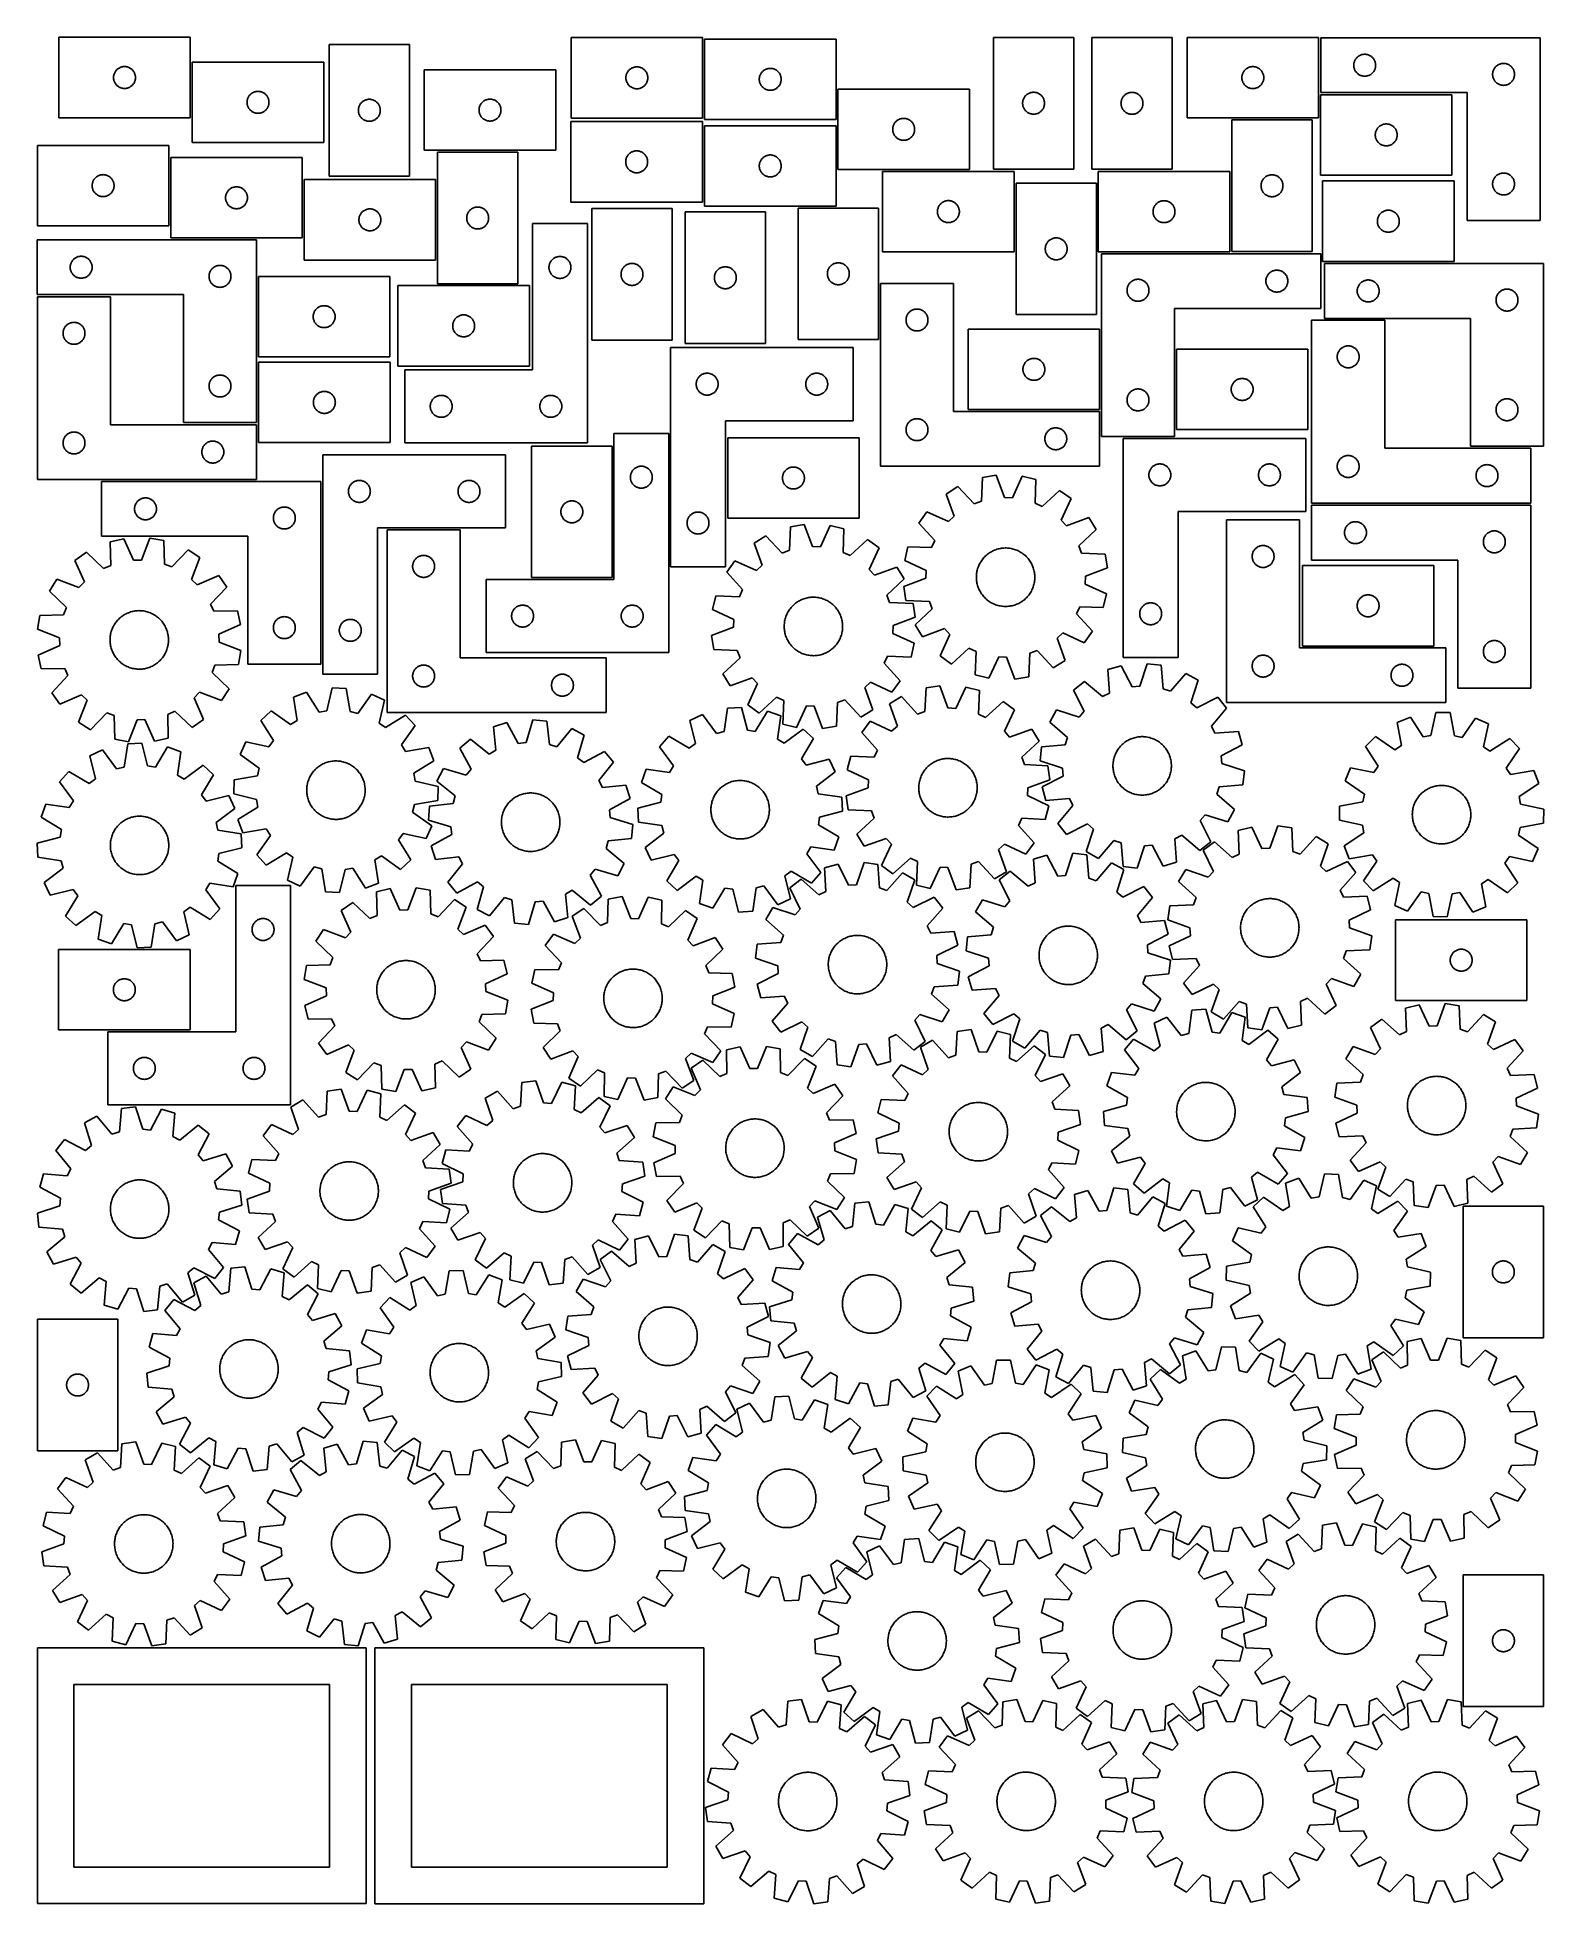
# Model space of a CAD drawing. Header units: millimetres. Extents: x 7 to 1243, y 7 to 1538.
import ezdxf

# ---------------------------------------------------------------- set-up
doc = ezdxf.new("R2010")
doc.units = ezdxf.units.MM
doc.layers.add('CUT', color=7, linetype='CONTINUOUS', true_color=0x000000)

msp = doc.modelspace()

# ---------------------------------------------------------------- linework, layer by layer
at = {"layer": 'CUT'}
for p, q in [((132.119231, 1538.421174), (24.119231, 1538.421174)), ((24.119231, 1538.421174), (24.119231, 1472.421174)), ((132.119231, 1472.421174), (132.119231, 1538.421174)), ((246.143884, 1532.551055), (246.143884, 1424.551055)), ((312.143884, 1532.551055), (246.143884, 1532.551055)), ((312.143884, 1424.551055), (312.143884, 1532.551055)), ((552.840665, 1538.194859), (444.840665, 1538.194859)), ((444.840665, 1538.194859), (444.840665, 1472.194859)), ((552.840665, 1472.194859), (552.840665, 1538.194859)), ((662.36624, 1536.969514), (554.36624, 1536.969514)), ((554.36624, 1536.969514), (554.36624, 1470.969514)), ((662.36624, 1470.969514), (662.36624, 1536.969514)), ((857.596129, 1538.334261), (791.596129, 1538.334261)), ((791.596129, 1538.334261), (791.596129, 1430.334261)), ((857.596129, 1430.334261), (857.596129, 1538.334261)), ((938.390562, 1538.277132), (872.390562, 1538.277132)), ((872.390562, 1538.277132), (872.390562, 1430.277132)), ((938.390562, 1430.277132), (938.390562, 1538.277132)), ((1058.644927, 1538.372834), (950.644927, 1538.372834)), ((950.644927, 1538.372834), (950.644927, 1472.372834)), ((1058.644927, 1472.372834), (1058.644927, 1538.372834)), ((1240.530323, 1538.005162), (1060.530323, 1538.005162)), ((1060.530323, 1538.005162), (1060.530323, 1493.005162)), ((1240.530323, 1388.005162), (1240.530323, 1538.005162)), ((241.738616, 1518.102571), (133.738616, 1518.102571)), ((133.738616, 1518.102571), (133.738616, 1452.102571)), ((241.738616, 1452.102571), (241.738616, 1518.102571)), ((1087.549593, 1516.09379), (1087.607319, 1516.679898)), ((1087.607319, 1516.679898), (1087.703255, 1517.260975)), ((1087.703255, 1517.260975), (1087.83699, 1517.834533)), ((1087.83699, 1517.834533), (1088.007952, 1518.398117)), ((1088.007952, 1518.398117), (1088.215407, 1518.949313)), ((1088.215407, 1518.949313), (1088.458468, 1519.48576)), ((1088.458468, 1519.48576), (1088.736094, 1520.005162)), ((1088.736094, 1520.005162), (1089.047096, 1520.505294)), ((1089.047096, 1520.505294), (1089.390143, 1520.984015)), ((1089.390143, 1520.984015), (1089.763765, 1521.439274)), ((1089.763765, 1521.439274), (1090.166362, 1521.869123)), ((1090.166362, 1521.869123), (1090.59621, 1522.27172)), ((1090.59621, 1522.27172), (1091.05147, 1522.645342)), ((1091.05147, 1522.645342), (1091.530191, 1522.988388)), ((1091.530191, 1522.988388), (1092.030323, 1523.29939)), ((1092.030323, 1523.29939), (1092.549725, 1523.577017)), ((1092.549725, 1523.577017), (1093.086172, 1523.820078)), ((1093.086172, 1523.820078), (1093.637368, 1524.027533)), ((1093.637368, 1524.027533), (1094.200951, 1524.198494)), ((1094.200951, 1524.198494), (1094.77451, 1524.332229)), ((1094.77451, 1524.332229), (1095.355587, 1524.428166)), ((1095.355587, 1524.428166), (1095.941695, 1524.485892)), ((1095.941695, 1524.485892), (1096.530323, 1524.505162)), ((1096.530323, 1524.505162), (1097.118951, 1524.485892)), ((1097.118951, 1524.485892), (1097.705059, 1524.428166)), ((1097.705059, 1524.428166), (1098.286136, 1524.332229)), ((1098.286136, 1524.332229), (1098.859694, 1524.198494)), ((1098.859694, 1524.198494), (1099.423278, 1524.027533)), ((1099.423278, 1524.027533), (1099.974474, 1523.820078)), ((1099.974474, 1523.820078), (1100.510921, 1523.577017)), ((1100.510921, 1523.577017), (1101.030323, 1523.29939)), ((1101.030323, 1523.29939), (1101.530455, 1522.988388)), ((1101.530455, 1522.988388), (1102.009176, 1522.645342)), ((1102.009176, 1522.645342), (1102.464435, 1522.27172)), ((1102.464435, 1522.27172), (1102.894284, 1521.869123)), ((1102.894284, 1521.869123), (1103.296881, 1521.439274)), ((1103.296881, 1521.439274), (1103.670503, 1520.984015)), ((1103.670503, 1520.984015), (1104.013549, 1520.505294)), ((1104.013549, 1520.505294), (1104.324551, 1520.005162)), ((1104.324551, 1520.005162), (1104.602177, 1519.48576)), ((1104.602177, 1519.48576), (1104.845239, 1518.949313)), ((1104.845239, 1518.949313), (1105.052694, 1518.398117)), ((1105.052694, 1518.398117), (1105.223655, 1517.834533)), ((1105.223655, 1517.834533), (1105.35739, 1517.260975)), ((1105.35739, 1517.260975), (1105.453327, 1516.679898)), ((1105.453327, 1516.679898), (1105.511053, 1516.09379)), ((1207.637368, 1516.527533), (1208.200951, 1516.698494)), ((1208.200951, 1516.698494), (1208.77451, 1516.832229)), ((1208.77451, 1516.832229), (1209.355587, 1516.928166)), ((1209.355587, 1516.928166), (1209.941695, 1516.985892)), ((1209.941695, 1516.985892), (1210.530323, 1517.005162)), ((1210.530323, 1517.005162), (1211.118951, 1516.985892)), ((1211.118951, 1516.985892), (1211.705059, 1516.928166)), ((1211.705059, 1516.928166), (1212.286136, 1516.832229)), ((1212.286136, 1516.832229), (1212.859694, 1516.698494)), ((1212.859694, 1516.698494), (1213.423278, 1516.527533)), ((69.119231, 1505.421174), (69.138501, 1506.009802)), ((69.138501, 1504.832546), (69.119231, 1505.421174)), ((69.138501, 1506.009802), (69.196227, 1506.59591)), ((69.196227, 1504.246438), (69.138501, 1504.832546)), ((69.196227, 1506.59591), (69.292163, 1507.176987)), ((69.292163, 1503.665361), (69.196227, 1504.246438)), ((69.292163, 1507.176987), (69.425899, 1507.750545)), ((69.425899, 1503.091803), (69.292163, 1503.665361)), ((69.425899, 1507.750545), (69.59686, 1508.314129)), ((69.59686, 1502.528219), (69.425899, 1503.091803)), ((69.59686, 1508.314129), (69.804315, 1508.865325)), ((69.804315, 1501.977023), (69.59686, 1502.528219)), ((69.804315, 1508.865325), (70.047376, 1509.401772)), ((70.047376, 1501.440576), (69.804315, 1501.977023)), ((70.047376, 1509.401772), (70.325002, 1509.921174)), ((70.325002, 1500.921174), (70.047376, 1501.440576)), ((70.325002, 1509.921174), (70.636004, 1510.421306)), ((70.636004, 1510.421306), (70.979051, 1510.900027)), ((70.979051, 1510.900027), (71.352673, 1511.355286)), ((71.352673, 1511.355286), (71.75527, 1511.785135)), ((71.75527, 1511.785135), (72.185119, 1512.187732)), ((72.185119, 1512.187732), (72.640378, 1512.561354)), ((72.640378, 1512.561354), (73.119099, 1512.904401)), ((73.119099, 1512.904401), (73.619231, 1513.215403)), ((73.619231, 1513.215403), (74.138633, 1513.493029)), ((74.138633, 1513.493029), (74.67508, 1513.73609)), ((74.67508, 1513.73609), (75.226276, 1513.943545)), ((75.226276, 1513.943545), (75.78986, 1514.114506)), ((75.78986, 1514.114506), (76.363418, 1514.248242)), ((76.363418, 1514.248242), (76.944495, 1514.344178)), ((76.944495, 1514.344178), (77.530603, 1514.401904)), ((77.530603, 1514.401904), (78.119231, 1514.421174)), ((78.119231, 1514.421174), (78.707859, 1514.401904)), ((78.707859, 1514.401904), (79.293967, 1514.344178)), ((79.293967, 1514.344178), (79.875044, 1514.248242)), ((79.875044, 1514.248242), (80.448602, 1514.114506)), ((80.448602, 1514.114506), (81.012186, 1513.943545)), ((81.012186, 1513.943545), (81.563382, 1513.73609)), ((81.563382, 1513.73609), (82.099829, 1513.493029)), ((82.099829, 1513.493029), (82.619231, 1513.215403)), ((82.619231, 1513.215403), (83.119363, 1512.904401)), ((83.119363, 1512.904401), (83.598084, 1512.561354)), ((83.598084, 1512.561354), (84.053343, 1512.187732)), ((84.053343, 1512.187732), (84.483192, 1511.785135)), ((84.483192, 1511.785135), (84.885789, 1511.355286)), ((84.885789, 1511.355286), (85.259411, 1510.900027)), ((85.259411, 1510.900027), (85.602457, 1510.421306)), ((85.602457, 1510.421306), (85.91346, 1509.921174)), ((85.91346, 1509.921174), (86.191086, 1509.401772)), ((86.191086, 1501.440576), (85.91346, 1500.921174)), ((86.191086, 1509.401772), (86.434147, 1508.865325)), ((86.434147, 1501.977023), (86.191086, 1501.440576)), ((86.434147, 1508.865325), (86.641602, 1508.314129)), ((86.641602, 1502.528219), (86.434147, 1501.977023)), ((86.641602, 1508.314129), (86.812563, 1507.750545)), ((86.812563, 1503.091803), (86.641602, 1502.528219)), ((86.812563, 1507.750545), (86.946298, 1507.176987)), ((86.946298, 1503.665361), (86.812563, 1503.091803)), ((86.946298, 1507.176987), (87.042235, 1506.59591)), ((87.042235, 1504.246438), (86.946298, 1503.665361)), ((87.042235, 1506.59591), (87.099961, 1506.009802)), ((87.099961, 1504.832546), (87.042235, 1504.246438)), ((87.099961, 1506.009802), (87.119231, 1505.421174)), ((87.119231, 1505.421174), (87.099961, 1504.832546)), ((432.224944, 1511.679963), (324.224944, 1511.679963)), ((324.224944, 1511.679963), (324.224944, 1445.679963)), ((432.224944, 1445.679963), (432.224944, 1511.679963)), ((489.840665, 1505.194859), (489.859934, 1505.783487)), ((489.859934, 1504.606231), (489.840665, 1505.194859)), ((489.859934, 1505.783487), (489.917661, 1506.369594)), ((489.917661, 1504.020123), (489.859934, 1504.606231)), ((489.917661, 1506.369594), (490.013597, 1506.950672)), ((490.013597, 1503.439046), (489.917661, 1504.020123)), ((490.013597, 1506.950672), (490.147332, 1507.52423)), ((490.147332, 1502.865487), (490.013597, 1503.439046)), ((490.147332, 1507.52423), (490.318294, 1508.087814)), ((490.318294, 1502.301904), (490.147332, 1502.865487)), ((490.318294, 1508.087814), (490.525749, 1508.63901)), ((490.525749, 1501.750708), (490.318294, 1502.301904)), ((490.525749, 1508.63901), (490.76881, 1509.175457)), ((490.76881, 1501.21426), (490.525749, 1501.750708)), ((490.76881, 1509.175457), (491.046436, 1509.694859)), ((491.046436, 1509.694859), (491.357438, 1510.194991)), ((491.357438, 1510.194991), (491.700485, 1510.673712)), ((491.700485, 1510.673712), (492.074106, 1511.128971)), ((492.074106, 1511.128971), (492.476704, 1511.55882)), ((492.476704, 1511.55882), (492.906552, 1511.961417)), ((492.906552, 1511.961417), (493.361812, 1512.335039)), ((493.361812, 1512.335039), (493.840533, 1512.678085)), ((493.840533, 1512.678085), (494.340665, 1512.989087)), ((494.340665, 1512.989087), (494.860066, 1513.266713)), ((494.860066, 1513.266713), (495.396514, 1513.509774)), ((495.396514, 1513.509774), (495.947709, 1513.71723)), ((495.947709, 1513.71723), (496.511293, 1513.888191)), ((496.511293, 1513.888191), (497.084852, 1514.021926)), ((497.084852, 1514.021926), (497.665929, 1514.117862)), ((497.665929, 1514.117862), (498.252037, 1514.175589)), ((498.252037, 1514.175589), (498.840665, 1514.194859)), ((498.840665, 1514.194859), (499.429293, 1514.175589)), ((499.429293, 1514.175589), (500.0154, 1514.117862)), ((500.0154, 1514.117862), (500.596478, 1514.021926)), ((500.596478, 1514.021926), (501.170036, 1513.888191)), ((501.170036, 1513.888191), (501.73362, 1513.71723)), ((501.73362, 1513.71723), (502.284816, 1513.509774)), ((502.284816, 1513.509774), (502.821263, 1513.266713)), ((502.821263, 1513.266713), (503.340665, 1512.989087)), ((503.340665, 1512.989087), (503.840797, 1512.678085)), ((503.840797, 1512.678085), (504.319518, 1512.335039)), ((504.319518, 1512.335039), (504.774777, 1511.961417)), ((504.774777, 1511.961417), (505.204626, 1511.55882)), ((505.204626, 1511.55882), (505.607223, 1511.128971)), ((505.607223, 1511.128971), (505.980845, 1510.673712)), ((505.980845, 1510.673712), (506.323891, 1510.194991)), ((506.323891, 1510.194991), (506.634893, 1509.694859)), ((506.634893, 1509.694859), (506.912519, 1509.175457)), ((506.912519, 1509.175457), (507.15558, 1508.63901)), ((507.15558, 1501.750708), (506.912519, 1501.21426)), ((507.15558, 1508.63901), (507.363036, 1508.087814)), ((507.363036, 1502.301904), (507.15558, 1501.750708)), ((507.363036, 1508.087814), (507.533997, 1507.52423)), ((507.533997, 1502.865487), (507.363036, 1502.301904)), ((507.533997, 1507.52423), (507.667732, 1506.950672)), ((507.667732, 1503.439046), (507.533997, 1502.865487)), ((507.667732, 1506.950672), (507.763668, 1506.369594)), ((507.763668, 1504.020123), (507.667732, 1503.439046)), ((507.763668, 1506.369594), (507.821395, 1505.783487)), ((507.821395, 1504.606231), (507.763668, 1504.020123)), ((507.821395, 1505.783487), (507.840665, 1505.194859)), ((507.840665, 1505.194859), (507.821395, 1504.606231)), ((599.36624, 1503.969514), (599.38551, 1504.558142)), ((599.38551, 1503.380886), (599.36624, 1503.969514)), ((599.38551, 1504.558142), (599.443236, 1505.14425)), ((599.443236, 1502.794778), (599.38551, 1503.380886)), ((599.443236, 1505.14425), (599.539173, 1505.725327)), ((599.539173, 1502.213701), (599.443236, 1502.794778)), ((599.539173, 1505.725327), (599.672908, 1506.298885)), ((599.672908, 1501.640142), (599.539173, 1502.213701)), ((599.672908, 1506.298885), (599.843869, 1506.862469)), ((599.843869, 1501.076559), (599.672908, 1501.640142)), ((599.843869, 1506.862469), (600.051324, 1507.413665)), ((600.051324, 1507.413665), (600.294386, 1507.950112)), ((600.294386, 1507.950112), (600.572012, 1508.469514)), ((600.572012, 1508.469514), (600.883014, 1508.969646)), ((600.883014, 1508.969646), (601.22606, 1509.448367)), ((601.22606, 1509.448367), (601.599682, 1509.903626)), ((601.599682, 1509.903626), (602.002279, 1510.333475)), ((602.002279, 1510.333475), (602.432128, 1510.736072)), ((602.432128, 1510.736072), (602.887387, 1511.109694)), ((602.887387, 1511.109694), (603.366108, 1511.45274)), ((603.366108, 1511.45274), (603.86624, 1511.763743)), ((603.86624, 1511.763743), (604.385642, 1512.041369)), ((604.385642, 1512.041369), (604.922089, 1512.28443)), ((604.922089, 1512.28443), (605.473285, 1512.491885)), ((605.473285, 1512.491885), (606.036869, 1512.662846)), ((606.036869, 1512.662846), (606.610427, 1512.796581)), ((606.610427, 1512.796581), (607.191505, 1512.892518)), ((607.191505, 1512.892518), (607.777612, 1512.950244)), ((607.777612, 1512.950244), (608.36624, 1512.969514)), ((608.36624, 1512.969514), (608.954868, 1512.950244)), ((608.954868, 1512.950244), (609.540976, 1512.892518)), ((609.540976, 1512.892518), (610.122053, 1512.796581)), ((610.122053, 1512.796581), (610.695612, 1512.662846)), ((610.695612, 1512.662846), (611.259195, 1512.491885)), ((611.259195, 1512.491885), (611.810391, 1512.28443)), ((611.810391, 1512.28443), (612.346838, 1512.041369)), ((612.346838, 1512.041369), (612.86624, 1511.763743)), ((612.86624, 1511.763743), (613.366372, 1511.45274)), ((613.366372, 1511.45274), (613.845093, 1511.109694)), ((613.845093, 1511.109694), (614.300353, 1510.736072)), ((614.300353, 1510.736072), (614.730201, 1510.333475)), ((614.730201, 1510.333475), (615.132799, 1509.903626)), ((615.132799, 1509.903626), (615.50642, 1509.448367)), ((615.50642, 1509.448367), (615.849467, 1508.969646)), ((615.849467, 1508.969646), (616.160469, 1508.469514)), ((616.160469, 1508.469514), (616.438095, 1507.950112)), ((616.438095, 1507.950112), (616.681156, 1507.413665)), ((616.681156, 1507.413665), (616.888611, 1506.862469)), ((616.888611, 1506.862469), (617.059573, 1506.298885)), ((617.059573, 1501.640142), (616.888611, 1501.076559)), ((617.059573, 1506.298885), (617.193308, 1505.725327)), ((617.193308, 1502.213701), (617.059573, 1501.640142)), ((617.193308, 1505.725327), (617.289244, 1505.14425)), ((617.289244, 1502.794778), (617.193308, 1502.213701)), ((617.289244, 1505.14425), (617.346971, 1504.558142)), ((617.346971, 1503.380886), (617.289244, 1502.794778)), ((617.346971, 1504.558142), (617.36624, 1503.969514)), ((617.36624, 1503.969514), (617.346971, 1503.380886)), ((995.644927, 1505.372834), (995.664196, 1505.961462)), ((995.664196, 1504.784206), (995.644927, 1505.372834)), ((995.664196, 1505.961462), (995.721923, 1506.54757)), ((995.721923, 1504.198098), (995.664196, 1504.784206)), ((995.721923, 1506.54757), (995.817859, 1507.128647)), ((995.817859, 1503.617021), (995.721923, 1504.198098)), ((995.817859, 1507.128647), (995.951594, 1507.702206)), ((995.951594, 1503.043463), (995.817859, 1503.617021)), ((995.951594, 1507.702206), (996.122556, 1508.265789)), ((996.122556, 1502.479879), (995.951594, 1503.043463)), ((996.122556, 1508.265789), (996.330011, 1508.816985)), ((996.330011, 1501.928683), (996.122556, 1502.479879)), ((996.330011, 1508.816985), (996.573072, 1509.353432)), ((996.573072, 1501.392236), (996.330011, 1501.928683)), ((996.573072, 1509.353432), (996.850698, 1509.872834)), ((996.850698, 1500.872834), (996.573072, 1501.392236)), ((996.850698, 1509.872834), (997.1617, 1510.372966)), ((997.1617, 1510.372966), (997.504747, 1510.851687)), ((997.504747, 1510.851687), (997.878369, 1511.306947)), ((997.878369, 1511.306947), (998.280966, 1511.736795)), ((998.280966, 1511.736795), (998.710814, 1512.139392)), ((998.710814, 1512.139392), (999.166074, 1512.513014)), ((999.166074, 1512.513014), (999.644795, 1512.856061)), ((999.644795, 1512.856061), (1000.144927, 1513.167063)), ((1000.144927, 1513.167063), (1000.664329, 1513.444689)), ((1000.664329, 1513.444689), (1001.200776, 1513.68775)), ((1001.200776, 1513.68775), (1001.751972, 1513.895205)), ((1001.751972, 1513.895205), (1002.315555, 1514.066167)), ((1002.315555, 1514.066167), (1002.889114, 1514.199902)), ((1002.889114, 1514.199902), (1003.470191, 1514.295838)), ((1003.470191, 1514.295838), (1004.056299, 1514.353565)), ((1004.056299, 1514.353565), (1004.644927, 1514.372834)), ((1004.644927, 1514.372834), (1005.233555, 1514.353565)), ((1005.233555, 1514.353565), (1005.819663, 1514.295838)), ((1005.819663, 1514.295838), (1006.40074, 1514.199902)), ((1006.40074, 1514.199902), (1006.974298, 1514.066167)), ((1006.974298, 1514.066167), (1007.537882, 1513.895205)), ((1007.537882, 1513.895205), (1008.089078, 1513.68775)), ((1008.089078, 1513.68775), (1008.625525, 1513.444689)), ((1008.625525, 1513.444689), (1009.144927, 1513.167063)), ((1009.144927, 1513.167063), (1009.645059, 1512.856061)), ((1009.645059, 1512.856061), (1010.12378, 1512.513014)), ((1010.12378, 1512.513014), (1010.579039, 1512.139392)), ((1010.579039, 1512.139392), (1011.008888, 1511.736795)), ((1011.008888, 1511.736795), (1011.411485, 1511.306947)), ((1011.411485, 1511.306947), (1011.785107, 1510.851687)), ((1011.785107, 1510.851687), (1012.128153, 1510.372966)), ((1012.128153, 1510.372966), (1012.439155, 1509.872834)), ((1012.439155, 1509.872834), (1012.716781, 1509.353432)), ((1012.716781, 1501.392236), (1012.439155, 1500.872834)), ((1012.716781, 1509.353432), (1012.959843, 1508.816985)), ((1012.959843, 1501.928683), (1012.716781, 1501.392236)), ((1012.959843, 1508.816985), (1013.167298, 1508.265789)), ((1013.167298, 1502.479879), (1012.959843, 1501.928683)), ((1013.167298, 1508.265789), (1013.338259, 1507.702206)), ((1013.338259, 1503.043463), (1013.167298, 1502.479879)), ((1013.338259, 1507.702206), (1013.471994, 1507.128647)), ((1013.471994, 1503.617021), (1013.338259, 1503.043463)), ((1013.471994, 1507.128647), (1013.567931, 1506.54757)), ((1013.567931, 1504.198098), (1013.471994, 1503.617021)), ((1013.567931, 1506.54757), (1013.625657, 1505.961462)), ((1013.625657, 1504.784206), (1013.567931, 1504.198098)), ((1013.625657, 1505.961462), (1013.644927, 1505.372834)), ((1013.644927, 1505.372834), (1013.625657, 1504.784206)), ((1087.530323, 1515.505162), (1087.549593, 1516.09379)), ((1087.549593, 1514.916534), (1087.530323, 1515.505162)), ((1087.607319, 1514.330426), (1087.549593, 1514.916534)), ((1087.703255, 1513.749349), (1087.607319, 1514.330426)), ((1087.83699, 1513.17579), (1087.703255, 1513.749349)), ((1088.007952, 1512.612207), (1087.83699, 1513.17579)), ((1088.215407, 1512.061011), (1088.007952, 1512.612207)), ((1088.458468, 1511.524564), (1088.215407, 1512.061011)), ((1088.736094, 1511.005162), (1088.458468, 1511.524564)), ((1089.047096, 1510.50503), (1088.736094, 1511.005162)), ((1089.390143, 1510.026309), (1089.047096, 1510.50503)), ((1089.763765, 1509.57105), (1089.390143, 1510.026309)), ((1090.166362, 1509.141201), (1089.763765, 1509.57105)), ((1090.59621, 1508.738604), (1090.166362, 1509.141201)), ((1091.05147, 1508.364982), (1090.59621, 1508.738604)), ((1091.530191, 1508.021935), (1091.05147, 1508.364982)), ((1092.030323, 1507.710933), (1091.530191, 1508.021935)), ((1092.549725, 1507.433307), (1092.030323, 1507.710933)), ((1093.086172, 1507.190246), (1092.549725, 1507.433307)), ((1093.637368, 1506.982791), (1093.086172, 1507.190246)), ((1094.200951, 1506.811829), (1093.637368, 1506.982791)), ((1094.77451, 1506.678094), (1094.200951, 1506.811829)), ((1095.355587, 1506.582158), (1094.77451, 1506.678094)), ((1095.941695, 1506.524432), (1095.355587, 1506.582158)), ((1096.530323, 1506.505162), (1095.941695, 1506.524432)), ((1097.118951, 1506.524432), (1096.530323, 1506.505162)), ((1097.705059, 1506.582158), (1097.118951, 1506.524432)), ((1098.286136, 1506.678094), (1097.705059, 1506.582158)), ((1098.859694, 1506.811829), (1098.286136, 1506.678094)), ((1099.423278, 1506.982791), (1098.859694, 1506.811829)), ((1099.974474, 1507.190246), (1099.423278, 1506.982791)), ((1100.510921, 1507.433307), (1099.974474, 1507.190246)), ((1101.030323, 1507.710933), (1100.510921, 1507.433307)), ((1101.530455, 1508.021935), (1101.030323, 1507.710933)), ((1102.009176, 1508.364982), (1101.530455, 1508.021935)), ((1102.464435, 1508.738604), (1102.009176, 1508.364982)), ((1102.894284, 1509.141201), (1102.464435, 1508.738604)), ((1103.296881, 1509.57105), (1102.894284, 1509.141201)), ((1103.670503, 1510.026309), (1103.296881, 1509.57105)), ((1104.013549, 1510.50503), (1103.670503, 1510.026309)), ((1104.324551, 1511.005162), (1104.013549, 1510.50503)), ((1104.602177, 1511.524564), (1104.324551, 1511.005162)), ((1104.845239, 1512.061011), (1104.602177, 1511.524564)), ((1105.052694, 1512.612207), (1104.845239, 1512.061011)), ((1105.223655, 1513.17579), (1105.052694, 1512.612207)), ((1105.35739, 1513.749349), (1105.223655, 1513.17579)), ((1105.453327, 1514.330426), (1105.35739, 1513.749349)), ((1105.511053, 1514.916534), (1105.453327, 1514.330426)), ((1105.511053, 1516.09379), (1105.530323, 1515.505162)), ((1105.530323, 1515.505162), (1105.511053, 1514.916534)), ((1201.530323, 1508.005162), (1201.549593, 1508.59379)), ((1201.549593, 1507.416534), (1201.530323, 1508.005162)), ((1201.549593, 1508.59379), (1201.607319, 1509.179898)), ((1201.607319, 1506.830426), (1201.549593, 1507.416534)), ((1201.607319, 1509.179898), (1201.703255, 1509.760975)), ((1201.703255, 1506.249349), (1201.607319, 1506.830426)), ((1201.703255, 1509.760975), (1201.83699, 1510.334533)), ((1201.83699, 1505.67579), (1201.703255, 1506.249349)), ((1201.83699, 1510.334533), (1202.007952, 1510.898117)), ((1202.007952, 1505.112207), (1201.83699, 1505.67579)), ((1202.007952, 1510.898117), (1202.215407, 1511.449313)), ((1202.215407, 1504.561011), (1202.007952, 1505.112207)), ((1202.215407, 1511.449313), (1202.458468, 1511.98576)), ((1202.458468, 1504.024564), (1202.215407, 1504.561011)), ((1202.458468, 1511.98576), (1202.736094, 1512.505162)), ((1202.736094, 1503.505162), (1202.458468, 1504.024564)), ((1202.736094, 1512.505162), (1203.047096, 1513.005294)), ((1203.047096, 1503.00503), (1202.736094, 1503.505162)), ((1203.047096, 1513.005294), (1203.390143, 1513.484015)), ((1203.390143, 1502.526309), (1203.047096, 1503.00503)), ((1203.390143, 1513.484015), (1203.763765, 1513.939274)), ((1203.763765, 1502.07105), (1203.390143, 1502.526309)), ((1203.763765, 1513.939274), (1204.166362, 1514.369123)), ((1204.166362, 1501.641201), (1203.763765, 1502.07105)), ((1204.166362, 1514.369123), (1204.59621, 1514.77172)), ((1204.59621, 1501.238604), (1204.166362, 1501.641201)), ((1204.59621, 1514.77172), (1205.05147, 1515.145342)), ((1205.05147, 1515.145342), (1205.530191, 1515.488388)), ((1205.530191, 1515.488388), (1206.030323, 1515.79939)), ((1206.030323, 1515.79939), (1206.549725, 1516.077017)), ((1206.549725, 1516.077017), (1207.086172, 1516.320078)), ((1207.086172, 1516.320078), (1207.637368, 1516.527533)), ((1213.423278, 1516.527533), (1213.974474, 1516.320078)), ((1213.974474, 1516.320078), (1214.510921, 1516.077017)), ((1214.510921, 1516.077017), (1215.030323, 1515.79939)), ((1215.030323, 1515.79939), (1215.530455, 1515.488388)), ((1215.530455, 1515.488388), (1216.009176, 1515.145342)), ((1216.009176, 1515.145342), (1216.464435, 1514.77172)), ((1216.464435, 1514.77172), (1216.894284, 1514.369123)), ((1216.894284, 1501.641201), (1216.464435, 1501.238604)), ((1216.894284, 1514.369123), (1217.296881, 1513.939274)), ((1217.296881, 1502.07105), (1216.894284, 1501.641201)), ((1217.296881, 1513.939274), (1217.670503, 1513.484015)), ((1217.670503, 1502.526309), (1217.296881, 1502.07105)), ((1217.670503, 1513.484015), (1218.013549, 1513.005294)), ((1218.013549, 1503.00503), (1217.670503, 1502.526309)), ((1218.013549, 1513.005294), (1218.324551, 1512.505162)), ((1218.324551, 1503.505162), (1218.013549, 1503.00503)), ((1218.324551, 1512.505162), (1218.602177, 1511.98576)), ((1218.602177, 1504.024564), (1218.324551, 1503.505162)), ((1218.602177, 1511.98576), (1218.845239, 1511.449313)), ((1218.845239, 1504.561011), (1218.602177, 1504.024564)), ((1218.845239, 1511.449313), (1219.052694, 1510.898117)), ((1219.052694, 1505.112207), (1218.845239, 1504.561011)), ((1219.052694, 1510.898117), (1219.223655, 1510.334533)), ((1219.223655, 1505.67579), (1219.052694, 1505.112207)), ((1219.223655, 1510.334533), (1219.35739, 1509.760975)), ((1219.35739, 1506.249349), (1219.223655, 1505.67579)), ((1219.35739, 1509.760975), (1219.453327, 1509.179898)), ((1219.453327, 1506.830426), (1219.35739, 1506.249349)), ((1219.453327, 1509.179898), (1219.511053, 1508.59379)), ((1219.511053, 1507.416534), (1219.453327, 1506.830426)), ((1219.511053, 1508.59379), (1219.530323, 1508.005162)), ((1219.530323, 1508.005162), (1219.511053, 1507.416534)), ((70.636004, 1500.421042), (70.325002, 1500.921174)), ((70.979051, 1499.942321), (70.636004, 1500.421042)), ((71.352673, 1499.487062), (70.979051, 1499.942321)), ((71.75527, 1499.057213), (71.352673, 1499.487062)), ((72.185119, 1498.654616), (71.75527, 1499.057213)), ((72.640378, 1498.280994), (72.185119, 1498.654616)), ((73.119099, 1497.937948), (72.640378, 1498.280994)), ((73.619231, 1497.626945), (73.119099, 1497.937948)), ((74.138633, 1497.349319), (73.619231, 1497.626945)), ((74.67508, 1497.106258), (74.138633, 1497.349319)), ((75.226276, 1496.898803), (74.67508, 1497.106258)), ((75.78986, 1496.727842), (75.226276, 1496.898803)), ((76.363418, 1496.594107), (75.78986, 1496.727842)), ((76.944495, 1496.49817), (76.363418, 1496.594107)), ((77.530603, 1496.440444), (76.944495, 1496.49817)), ((78.119231, 1496.421174), (77.530603, 1496.440444)), ((78.707859, 1496.440444), (78.119231, 1496.421174)), ((79.293967, 1496.49817), (78.707859, 1496.440444)), ((79.875044, 1496.594107), (79.293967, 1496.49817)), ((80.448602, 1496.727842), (79.875044, 1496.594107)), ((81.012186, 1496.898803), (80.448602, 1496.727842)), ((81.563382, 1497.106258), (81.012186, 1496.898803)), ((82.099829, 1497.349319), (81.563382, 1497.106258)), ((82.619231, 1497.626945), (82.099829, 1497.349319)), ((83.119363, 1497.937948), (82.619231, 1497.626945)), ((83.598084, 1498.280994), (83.119363, 1497.937948)), ((84.053343, 1498.654616), (83.598084, 1498.280994)), ((84.483192, 1499.057213), (84.053343, 1498.654616)), ((84.885789, 1499.487062), (84.483192, 1499.057213)), ((85.259411, 1499.942321), (84.885789, 1499.487062)), ((85.602457, 1500.421042), (85.259411, 1499.942321)), ((85.91346, 1500.921174), (85.602457, 1500.421042)), ((178.757885, 1485.691199), (178.815612, 1486.277306)), ((178.815612, 1486.277306), (178.911548, 1486.858383)), ((178.911548, 1486.858383), (179.045283, 1487.431942)), ((179.045283, 1487.431942), (179.216245, 1487.995526)), ((179.216245, 1487.995526), (179.4237, 1488.546721)), ((179.4237, 1488.546721), (179.666761, 1489.083169)), ((179.666761, 1489.083169), (179.944387, 1489.602571)), ((179.944387, 1489.602571), (180.255389, 1490.102703)), ((180.255389, 1490.102703), (180.598436, 1490.581423)), ((180.598436, 1490.581423), (180.972057, 1491.036683)), ((180.972057, 1491.036683), (181.374655, 1491.466532)), ((181.374655, 1491.466532), (181.804503, 1491.869129)), ((181.804503, 1491.869129), (182.259763, 1492.242751)), ((182.259763, 1492.242751), (182.738484, 1492.585797)), ((182.738484, 1492.585797), (183.238616, 1492.896799)), ((183.238616, 1492.896799), (183.758018, 1493.174425)), ((183.758018, 1493.174425), (184.294465, 1493.417486)), ((184.294465, 1493.417486), (184.845661, 1493.624942)), ((184.845661, 1493.624942), (185.409244, 1493.795903)), ((185.409244, 1493.795903), (185.982803, 1493.929638)), ((185.982803, 1493.929638), (186.56388, 1494.025574)), ((186.56388, 1494.025574), (187.149988, 1494.083301)), ((187.149988, 1494.083301), (187.738616, 1494.102571)), ((187.738616, 1494.102571), (188.327244, 1494.083301)), ((188.327244, 1494.083301), (188.913351, 1494.025574)), ((188.913351, 1494.025574), (189.494429, 1493.929638)), ((189.494429, 1493.929638), (190.067987, 1493.795903)), ((190.067987, 1493.795903), (190.631571, 1493.624942)), ((190.631571, 1493.624942), (191.182767, 1493.417486)), ((191.182767, 1493.417486), (191.719214, 1493.174425)), ((191.719214, 1493.174425), (192.238616, 1492.896799)), ((192.238616, 1492.896799), (192.738748, 1492.585797)), ((192.738748, 1492.585797), (193.217469, 1492.242751)), ((193.217469, 1492.242751), (193.672728, 1491.869129)), ((193.672728, 1491.869129), (194.102577, 1491.466532)), ((194.102577, 1491.466532), (194.505174, 1491.036683)), ((194.505174, 1491.036683), (194.878796, 1490.581423)), ((194.878796, 1490.581423), (195.221842, 1490.102703)), ((195.221842, 1490.102703), (195.532844, 1489.602571)), ((195.532844, 1489.602571), (195.81047, 1489.083169)), ((195.81047, 1489.083169), (196.053532, 1488.546721)), ((196.053532, 1488.546721), (196.260987, 1487.995526)), ((196.260987, 1487.995526), (196.431948, 1487.431942)), ((196.431948, 1487.431942), (196.565683, 1486.858383)), ((196.565683, 1486.858383), (196.661619, 1486.277306)), ((196.661619, 1486.277306), (196.719346, 1485.691199)), ((273.665031, 1485.691235), (274.143752, 1486.034281)), ((274.143752, 1486.034281), (274.643884, 1486.345283)), ((274.643884, 1486.345283), (275.163286, 1486.622909)), ((275.163286, 1486.622909), (275.699733, 1486.86597)), ((275.699733, 1486.86597), (276.250929, 1487.073426)), ((276.250929, 1487.073426), (276.814513, 1487.244387)), ((276.814513, 1487.244387), (277.388071, 1487.378122)), ((277.388071, 1487.378122), (277.969148, 1487.474058)), ((277.969148, 1487.474058), (278.555256, 1487.531785)), ((278.555256, 1487.531785), (279.143884, 1487.551055)), ((279.143884, 1487.551055), (279.732512, 1487.531785)), ((279.732512, 1487.531785), (280.31862, 1487.474058)), ((280.31862, 1487.474058), (280.899697, 1487.378122)), ((280.899697, 1487.378122), (281.473255, 1487.244387)), ((281.473255, 1487.244387), (282.036839, 1487.073426)), ((282.036839, 1487.073426), (282.588035, 1486.86597)), ((282.588035, 1486.86597), (283.124482, 1486.622909)), ((283.124482, 1486.622909), (283.643884, 1486.345283)), ((283.643884, 1486.345283), (284.144016, 1486.034281)), ((284.144016, 1486.034281), (284.622737, 1485.691235)), ((372.746091, 1485.820143), (373.224812, 1486.16319)), ((373.224812, 1486.16319), (373.724944, 1486.474192)), ((373.724944, 1486.474192), (374.244346, 1486.751818)), ((374.244346, 1486.751818), (374.780793, 1486.994879)), ((374.780793, 1486.994879), (375.331989, 1487.202334)), ((375.331989, 1487.202334), (375.895572, 1487.373296)), ((375.895572, 1487.373296), (376.469131, 1487.507031)), ((376.469131, 1487.507031), (377.050208, 1487.602967)), ((377.050208, 1487.602967), (377.636316, 1487.660693)), ((377.636316, 1487.660693), (378.224944, 1487.679963)), ((378.224944, 1487.679963), (378.813572, 1487.660693)), ((378.813572, 1487.660693), (379.39968, 1487.602967)), ((379.39968, 1487.602967), (379.980757, 1487.507031)), ((379.980757, 1487.507031), (380.554315, 1487.373296)), ((380.554315, 1487.373296), (381.117899, 1487.202334)), ((381.117899, 1487.202334), (381.669095, 1486.994879)), ((381.669095, 1486.994879), (382.205542, 1486.751818)), ((382.205542, 1486.751818), (382.724944, 1486.474192)), ((382.724944, 1486.474192), (383.225076, 1486.16319)), ((383.225076, 1486.16319), (383.703797, 1485.820143)), ((491.046436, 1500.694859), (490.76881, 1501.21426)), ((491.357438, 1500.194727), (491.046436, 1500.694859)), ((491.700485, 1499.716006), (491.357438, 1500.194727)), ((492.074106, 1499.260746), (491.700485, 1499.716006)), ((492.476704, 1498.830898), (492.074106, 1499.260746)), ((492.906552, 1498.4283), (492.476704, 1498.830898)), ((493.361812, 1498.054679), (492.906552, 1498.4283)), ((493.840533, 1497.711632), (493.361812, 1498.054679)), ((494.340665, 1497.40063), (493.840533, 1497.711632)), ((494.860066, 1497.123004), (494.340665, 1497.40063)), ((495.396514, 1496.879943), (494.860066, 1497.123004)), ((495.947709, 1496.672488), (495.396514, 1496.879943)), ((496.511293, 1496.501526), (495.947709, 1496.672488)), ((497.084852, 1496.367791), (496.511293, 1496.501526)), ((497.665929, 1496.271855), (497.084852, 1496.367791)), ((498.252037, 1496.214128), (497.665929, 1496.271855)), ((498.840665, 1496.194859), (498.252037, 1496.214128)), ((499.429293, 1496.214128), (498.840665, 1496.194859)), ((500.0154, 1496.271855), (499.429293, 1496.214128)), ((500.596478, 1496.367791), (500.0154, 1496.271855)), ((501.170036, 1496.501526), (500.596478, 1496.367791)), ((501.73362, 1496.672488), (501.170036, 1496.501526)), ((502.284816, 1496.879943), (501.73362, 1496.672488)), ((502.821263, 1497.123004), (502.284816, 1496.879943)), ((503.340665, 1497.40063), (502.821263, 1497.123004)), ((503.840797, 1497.711632), (503.340665, 1497.40063)), ((504.319518, 1498.054679), (503.840797, 1497.711632)), ((504.774777, 1498.4283), (504.319518, 1498.054679)), ((505.204626, 1498.830898), (504.774777, 1498.4283)), ((505.607223, 1499.260746), (505.204626, 1498.830898)), ((505.980845, 1499.716006), (505.607223, 1499.260746)), ((506.323891, 1500.194727), (505.980845, 1499.716006)), ((506.634893, 1500.694859), (506.323891, 1500.194727)), ((506.912519, 1501.21426), (506.634893, 1500.694859)), ((600.051324, 1500.525363), (599.843869, 1501.076559)), ((600.294386, 1499.988916), (600.051324, 1500.525363)), ((600.572012, 1499.469514), (600.294386, 1499.988916)), ((600.883014, 1498.969382), (600.572012, 1499.469514)), ((601.22606, 1498.490661), (600.883014, 1498.969382)), ((601.599682, 1498.035402), (601.22606, 1498.490661)), ((602.002279, 1497.605553), (601.599682, 1498.035402)), ((602.432128, 1497.202956), (602.002279, 1497.605553)), ((602.887387, 1496.829334), (602.432128, 1497.202956)), ((603.366108, 1496.486287), (602.887387, 1496.829334)), ((603.86624, 1496.175285), (603.366108, 1496.486287)), ((604.385642, 1495.897659), (603.86624, 1496.175285)), ((604.922089, 1495.654598), (604.385642, 1495.897659)), ((605.473285, 1495.447143), (604.922089, 1495.654598)), ((606.036869, 1495.276181), (605.473285, 1495.447143)), ((606.610427, 1495.142446), (606.036869, 1495.276181)), ((607.191505, 1495.04651), (606.610427, 1495.142446)), ((607.777612, 1494.988784), (607.191505, 1495.04651)), ((608.36624, 1494.969514), (607.777612, 1494.988784)), ((608.954868, 1494.988784), (608.36624, 1494.969514)), ((609.540976, 1495.04651), (608.954868, 1494.988784)), ((610.122053, 1495.142446), (609.540976, 1495.04651)), ((610.695612, 1495.276181), (610.122053, 1495.142446)), ((611.259195, 1495.447143), (610.695612, 1495.276181)), ((611.810391, 1495.654598), (611.259195, 1495.447143)), ((612.346838, 1495.897659), (611.810391, 1495.654598)), ((612.86624, 1496.175285), (612.346838, 1495.897659)), ((613.366372, 1496.486287), (612.86624, 1496.175285)), ((613.845093, 1496.829334), (613.366372, 1496.486287)), ((614.300353, 1497.202956), (613.845093, 1496.829334)), ((614.730201, 1497.605553), (614.300353, 1497.202956)), ((615.132799, 1498.035402), (614.730201, 1497.605553)), ((615.50642, 1498.490661), (615.132799, 1498.035402)), ((615.849467, 1498.969382), (615.50642, 1498.490661)), ((616.160469, 1499.469514), (615.849467, 1498.969382)), ((616.438095, 1499.988916), (616.160469, 1499.469514)), ((616.681156, 1500.525363), (616.438095, 1499.988916)), ((616.888611, 1501.076559), (616.681156, 1500.525363)), ((771.905181, 1495.924348), (663.905181, 1495.924348)), ((663.905181, 1495.924348), (663.905181, 1429.924348)), ((771.905181, 1429.924348), (771.905181, 1495.924348)), ((815.673125, 1485.508996), (815.769061, 1486.090074)), ((815.769061, 1486.090074), (815.902796, 1486.663632)), ((815.902796, 1486.663632), (816.073758, 1487.227216)), ((816.073758, 1487.227216), (816.281213, 1487.778412)), ((816.281213, 1487.778412), (816.524274, 1488.314859)), ((816.524274, 1488.314859), (816.8019, 1488.834261)), ((816.8019, 1488.834261), (817.112902, 1489.334393)), ((817.112902, 1489.334393), (817.455949, 1489.813113)), ((817.455949, 1489.813113), (817.829571, 1490.268373)), ((817.829571, 1490.268373), (818.232168, 1490.698222)), ((818.232168, 1490.698222), (818.662016, 1491.100819)), ((818.662016, 1491.100819), (819.117276, 1491.474441)), ((819.117276, 1491.474441), (819.595997, 1491.817487)), ((819.595997, 1491.817487), (820.096129, 1492.128489)), ((820.096129, 1492.128489), (820.615531, 1492.406115)), ((820.615531, 1492.406115), (821.151978, 1492.649176)), ((821.151978, 1492.649176), (821.703174, 1492.856632)), ((821.703174, 1492.856632), (822.266757, 1493.027593)), ((822.266757, 1493.027593), (822.840316, 1493.161328)), ((822.840316, 1493.161328), (823.421393, 1493.257264)), ((823.421393, 1493.257264), (824.007501, 1493.314991)), ((824.007501, 1493.314991), (824.596129, 1493.334261)), ((824.596129, 1493.334261), (825.184757, 1493.314991)), ((825.184757, 1493.314991), (825.770865, 1493.257264)), ((825.770865, 1493.257264), (826.351942, 1493.161328)), ((826.351942, 1493.161328), (826.9255, 1493.027593)), ((826.9255, 1493.027593), (827.489084, 1492.856632)), ((827.489084, 1492.856632), (828.04028, 1492.649176)), ((828.04028, 1492.649176), (828.576727, 1492.406115)), ((828.576727, 1492.406115), (829.096129, 1492.128489)), ((829.096129, 1492.128489), (829.596261, 1491.817487)), ((829.596261, 1491.817487), (830.074982, 1491.474441)), ((830.074982, 1491.474441), (830.530241, 1491.100819)), ((830.530241, 1491.100819), (830.96009, 1490.698222)), ((830.96009, 1490.698222), (831.362687, 1490.268373)), ((831.362687, 1490.268373), (831.736309, 1489.813113)), ((831.736309, 1489.813113), (832.079355, 1489.334393)), ((832.079355, 1489.334393), (832.390357, 1488.834261)), ((832.390357, 1488.834261), (832.667983, 1488.314859)), ((832.667983, 1488.314859), (832.911045, 1487.778412)), ((832.911045, 1487.778412), (833.1185, 1487.227216)), ((833.1185, 1487.227216), (833.289461, 1486.663632)), ((833.289461, 1486.663632), (833.423196, 1486.090074)), ((833.423196, 1486.090074), (833.519133, 1485.508996)), ((896.467559, 1485.451867), (896.563495, 1486.032945)), ((896.563495, 1486.032945), (896.69723, 1486.606503)), ((896.69723, 1486.606503), (896.868191, 1487.170087)), ((896.868191, 1487.170087), (897.075647, 1487.721283)), ((897.075647, 1487.721283), (897.318708, 1488.25773)), ((897.318708, 1488.25773), (897.596334, 1488.777132)), ((897.596334, 1488.777132), (897.907336, 1489.277264)), ((897.907336, 1489.277264), (898.250382, 1489.755985)), ((898.250382, 1489.755985), (898.624004, 1490.211244)), ((898.624004, 1490.211244), (899.026601, 1490.641093)), ((899.026601, 1490.641093), (899.45645, 1491.04369)), ((899.45645, 1491.04369), (899.91171, 1491.417312)), ((899.91171, 1491.417312), (900.39043, 1491.760358)), ((900.39043, 1491.760358), (900.890562, 1492.07136)), ((900.890562, 1492.07136), (901.409964, 1492.348986)), ((901.409964, 1492.348986), (901.946411, 1492.592048)), ((901.946411, 1492.592048), (902.497607, 1492.799503)), ((902.497607, 1492.799503), (903.061191, 1492.970464)), ((903.061191, 1492.970464), (903.634749, 1493.104199)), ((903.634749, 1493.104199), (904.215827, 1493.200135)), ((904.215827, 1493.200135), (904.801934, 1493.257862)), ((904.801934, 1493.257862), (905.390562, 1493.277132)), ((905.390562, 1493.277132), (905.979191, 1493.257862)), ((905.979191, 1493.257862), (906.565298, 1493.200135)), ((906.565298, 1493.200135), (907.146375, 1493.104199)), ((907.146375, 1493.104199), (907.719934, 1492.970464)), ((907.719934, 1492.970464), (908.283518, 1492.799503)), ((908.283518, 1492.799503), (908.834713, 1492.592048)), ((908.834713, 1492.592048), (909.371161, 1492.348986)), ((909.371161, 1492.348986), (909.890562, 1492.07136)), ((909.890562, 1492.07136), (910.390694, 1491.760358)), ((910.390694, 1491.760358), (910.869415, 1491.417312)), ((910.869415, 1491.417312), (911.324675, 1491.04369)), ((911.324675, 1491.04369), (911.754523, 1490.641093)), ((911.754523, 1490.641093), (912.157121, 1490.211244)), ((912.157121, 1490.211244), (912.530742, 1489.755985)), ((912.530742, 1489.755985), (912.873789, 1489.277264)), ((912.873789, 1489.277264), (913.184791, 1488.777132)), ((913.184791, 1488.777132), (913.462417, 1488.25773)), ((913.462417, 1488.25773), (913.705478, 1487.721283)), ((913.705478, 1487.721283), (913.912934, 1487.170087)), ((913.912934, 1487.170087), (914.083895, 1486.606503)), ((914.083895, 1486.606503), (914.21763, 1486.032945)), ((914.21763, 1486.032945), (914.313566, 1485.451867)), ((997.1617, 1500.372702), (996.850698, 1500.872834)), ((997.504747, 1499.893981), (997.1617, 1500.372702)), ((997.878369, 1499.438722), (997.504747, 1499.893981)), ((998.280966, 1499.008873), (997.878369, 1499.438722)), ((998.710814, 1498.606276), (998.280966, 1499.008873)), ((999.166074, 1498.232654), (998.710814, 1498.606276)), ((999.644795, 1497.889608), (999.166074, 1498.232654)), ((1000.144927, 1497.578606), (999.644795, 1497.889608)), ((1000.664329, 1497.30098), (1000.144927, 1497.578606)), ((1001.200776, 1497.057918), (1000.664329, 1497.30098)), ((1001.751972, 1496.850463), (1001.200776, 1497.057918)), ((1002.315555, 1496.679502), (1001.751972, 1496.850463)), ((1002.889114, 1496.545767), (1002.315555, 1496.679502)), ((1003.470191, 1496.44983), (1002.889114, 1496.545767)), ((1004.056299, 1496.392104), (1003.470191, 1496.44983)), ((1004.644927, 1496.372834), (1004.056299, 1496.392104)), ((1005.233555, 1496.392104), (1004.644927, 1496.372834)), ((1005.819663, 1496.44983), (1005.233555, 1496.392104)), ((1006.40074, 1496.545767), (1005.819663, 1496.44983)), ((1006.974298, 1496.679502), (1006.40074, 1496.545767)), ((1007.537882, 1496.850463), (1006.974298, 1496.679502)), ((1008.089078, 1497.057918), (1007.537882, 1496.850463)), ((1008.625525, 1497.30098), (1008.089078, 1497.057918)), ((1009.144927, 1497.578606), (1008.625525, 1497.30098)), ((1009.645059, 1497.889608), (1009.144927, 1497.578606)), ((1010.12378, 1498.232654), (1009.645059, 1497.889608)), ((1010.579039, 1498.606276), (1010.12378, 1498.232654)), ((1011.008888, 1499.008873), (1010.579039, 1498.606276)), ((1011.411485, 1499.438722), (1011.008888, 1499.008873)), ((1011.785107, 1499.893981), (1011.411485, 1499.438722)), ((1012.128153, 1500.372702), (1011.785107, 1499.893981)), ((1012.439155, 1500.872834), (1012.128153, 1500.372702)), ((1168.197417, 1491.328156), (1060.197417, 1491.328156)), ((1060.197417, 1491.328156), (1060.197417, 1425.328156)), ((1060.530323, 1493.005162), (1180.530323, 1493.005162)), ((1168.197417, 1425.328156), (1168.197417, 1491.328156)), ((1180.530323, 1493.005162), (1180.530323, 1388.005162)), ((1205.05147, 1500.864982), (1204.59621, 1501.238604)), ((1205.530191, 1500.521935), (1205.05147, 1500.864982)), ((1206.030323, 1500.210933), (1205.530191, 1500.521935)), ((1206.549725, 1499.933307), (1206.030323, 1500.210933)), ((1207.086172, 1499.690246), (1206.549725, 1499.933307)), ((1207.637368, 1499.482791), (1207.086172, 1499.690246)), ((1208.200951, 1499.311829), (1207.637368, 1499.482791)), ((1208.77451, 1499.178094), (1208.200951, 1499.311829)), ((1209.355587, 1499.082158), (1208.77451, 1499.178094)), ((1209.941695, 1499.024432), (1209.355587, 1499.082158)), ((1210.530323, 1499.005162), (1209.941695, 1499.024432)), ((1211.118951, 1499.024432), (1210.530323, 1499.005162)), ((1211.705059, 1499.082158), (1211.118951, 1499.024432)), ((1212.286136, 1499.178094), (1211.705059, 1499.082158)), ((1212.859694, 1499.311829), (1212.286136, 1499.178094)), ((1213.423278, 1499.482791), (1212.859694, 1499.311829)), ((1213.974474, 1499.690246), (1213.423278, 1499.482791)), ((1214.510921, 1499.933307), (1213.974474, 1499.690246)), ((1215.030323, 1500.210933), (1214.510921, 1499.933307)), ((1215.530455, 1500.521935), (1215.030323, 1500.210933)), ((1216.009176, 1500.864982), (1215.530455, 1500.521935)), ((1216.464435, 1501.238604), (1216.009176, 1500.864982)), ((24.119231, 1472.421174), (132.119231, 1472.421174)), ((178.738616, 1485.102571), (178.757885, 1485.691199)), ((178.757885, 1484.513942), (178.738616, 1485.102571)), ((178.815612, 1483.927835), (178.757885, 1484.513942)), ((178.911548, 1483.346758), (178.815612, 1483.927835)), ((179.045283, 1482.773199), (178.911548, 1483.346758)), ((179.216245, 1482.209615), (179.045283, 1482.773199)), ((179.4237, 1481.65842), (179.216245, 1482.209615)), ((179.666761, 1481.121972), (179.4237, 1481.65842)), ((179.944387, 1480.602571), (179.666761, 1481.121972)), ((180.255389, 1480.102438), (179.944387, 1480.602571)), ((180.598436, 1479.623718), (180.255389, 1480.102438)), ((180.972057, 1479.168458), (180.598436, 1479.623718)), ((181.374655, 1478.73861), (180.972057, 1479.168458)), ((181.804503, 1478.336012), (181.374655, 1478.73861)), ((182.259763, 1477.96239), (181.804503, 1478.336012)), ((182.738484, 1477.619344), (182.259763, 1477.96239)), ((183.238616, 1477.308342), (182.738484, 1477.619344)), ((183.758018, 1477.030716), (183.238616, 1477.308342)), ((184.294465, 1476.787655), (183.758018, 1477.030716)), ((184.845661, 1476.580199), (184.294465, 1476.787655)), ((185.409244, 1476.409238), (184.845661, 1476.580199)), ((185.982803, 1476.275503), (185.409244, 1476.409238)), ((186.56388, 1476.179567), (185.982803, 1476.275503)), ((187.149988, 1476.12184), (186.56388, 1476.179567)), ((187.738616, 1476.102571), (187.149988, 1476.12184)), ((188.327244, 1476.12184), (187.738616, 1476.102571)), ((188.913351, 1476.179567), (188.327244, 1476.12184)), ((189.494429, 1476.275503), (188.913351, 1476.179567)), ((190.067987, 1476.409238), (189.494429, 1476.275503)), ((190.631571, 1476.580199), (190.067987, 1476.409238)), ((191.182767, 1476.787655), (190.631571, 1476.580199)), ((191.719214, 1477.030716), (191.182767, 1476.787655)), ((192.238616, 1477.308342), (191.719214, 1477.030716)), ((192.738748, 1477.619344), (192.238616, 1477.308342)), ((193.217469, 1477.96239), (192.738748, 1477.619344)), ((193.672728, 1478.336012), (193.217469, 1477.96239)), ((194.102577, 1478.73861), (193.672728, 1478.336012)), ((194.505174, 1479.168458), (194.102577, 1478.73861)), ((194.878796, 1479.623718), (194.505174, 1479.168458)), ((195.221842, 1480.102438), (194.878796, 1479.623718)), ((195.532844, 1480.602571), (195.221842, 1480.102438)), ((195.81047, 1481.121972), (195.532844, 1480.602571)), ((196.053532, 1481.65842), (195.81047, 1481.121972)), ((196.260987, 1482.209615), (196.053532, 1481.65842)), ((196.431948, 1482.773199), (196.260987, 1482.209615)), ((196.565683, 1483.346758), (196.431948, 1482.773199)), ((196.661619, 1483.927835), (196.565683, 1483.346758)), ((196.719346, 1484.513942), (196.661619, 1483.927835)), ((196.719346, 1485.691199), (196.738616, 1485.102571)), ((196.738616, 1485.102571), (196.719346, 1484.513942)), ((270.143884, 1478.551055), (270.163154, 1479.139683)), ((270.163154, 1477.962426), (270.143884, 1478.551055)), ((270.163154, 1479.139683), (270.22088, 1479.72579)), ((270.22088, 1477.376319), (270.163154, 1477.962426)), ((270.22088, 1479.72579), (270.316817, 1480.306868)), ((270.316817, 1476.795242), (270.22088, 1477.376319)), ((270.316817, 1480.306868), (270.450552, 1480.880426)), ((270.450552, 1476.221683), (270.316817, 1476.795242)), ((270.450552, 1480.880426), (270.621513, 1481.44401)), ((270.621513, 1475.658099), (270.450552, 1476.221683)), ((270.621513, 1481.44401), (270.828968, 1481.995206)), ((270.828968, 1475.106904), (270.621513, 1475.658099)), ((270.828968, 1481.995206), (271.072029, 1482.531653)), ((271.072029, 1474.570456), (270.828968, 1475.106904)), ((271.072029, 1482.531653), (271.349655, 1483.051055)), ((271.349655, 1474.051055), (271.072029, 1474.570456)), ((271.349655, 1483.051055), (271.660658, 1483.551187)), ((271.660658, 1473.550923), (271.349655, 1474.051055)), ((271.660658, 1483.551187), (272.003704, 1484.029907)), ((272.003704, 1473.072202), (271.660658, 1473.550923)), ((272.003704, 1484.029907), (272.377326, 1484.485167)), ((272.377326, 1472.616942), (272.003704, 1473.072202)), ((272.377326, 1484.485167), (272.779923, 1484.915016)), ((272.779923, 1472.187094), (272.377326, 1472.616942)), ((272.779923, 1484.915016), (273.209772, 1485.317613)), ((273.209772, 1471.784496), (272.779923, 1472.187094)), ((273.209772, 1485.317613), (273.665031, 1485.691235)), ((273.665031, 1471.410875), (273.209772, 1471.784496)), ((274.143752, 1471.067828), (273.665031, 1471.410875)), ((274.643884, 1470.756826), (274.143752, 1471.067828)), ((275.163286, 1470.4792), (274.643884, 1470.756826)), ((283.643884, 1470.756826), (283.124482, 1470.4792)), ((284.144016, 1471.067828), (283.643884, 1470.756826)), ((284.622737, 1471.410875), (284.144016, 1471.067828)), ((284.622737, 1485.691235), (285.077996, 1485.317613)), ((285.077996, 1471.784496), (284.622737, 1471.410875)), ((285.077996, 1485.317613), (285.507845, 1484.915016)), ((285.507845, 1472.187094), (285.077996, 1471.784496)), ((285.507845, 1484.915016), (285.910442, 1484.485167)), ((285.910442, 1472.616942), (285.507845, 1472.187094)), ((285.910442, 1484.485167), (286.284064, 1484.029907)), ((286.284064, 1473.072202), (285.910442, 1472.616942)), ((286.284064, 1484.029907), (286.627111, 1483.551187)), ((286.627111, 1473.550923), (286.284064, 1473.072202)), ((286.627111, 1483.551187), (286.938113, 1483.051055)), ((286.938113, 1474.051055), (286.627111, 1473.550923)), ((286.938113, 1483.051055), (287.215739, 1482.531653)), ((287.215739, 1474.570456), (286.938113, 1474.051055)), ((287.215739, 1482.531653), (287.4588, 1481.995206)), ((287.4588, 1475.106904), (287.215739, 1474.570456)), ((287.4588, 1481.995206), (287.666255, 1481.44401)), ((287.666255, 1475.658099), (287.4588, 1475.106904)), ((287.666255, 1481.44401), (287.837216, 1480.880426)), ((287.837216, 1476.221683), (287.666255, 1475.658099)), ((287.837216, 1480.880426), (287.970952, 1480.306868)), ((287.970952, 1476.795242), (287.837216, 1476.221683)), ((287.970952, 1480.306868), (288.066888, 1479.72579)), ((288.066888, 1477.376319), (287.970952, 1476.795242)), ((288.066888, 1479.72579), (288.124614, 1479.139683)), ((288.124614, 1477.962426), (288.066888, 1477.376319)), ((288.124614, 1479.139683), (288.143884, 1478.551055)), ((288.143884, 1478.551055), (288.124614, 1477.962426)), ((369.224944, 1478.679963), (369.244214, 1479.268591)), ((369.244214, 1478.091335), (369.224944, 1478.679963)), ((369.244214, 1479.268591), (369.30194, 1479.854699)), ((369.30194, 1477.505227), (369.244214, 1478.091335)), ((369.30194, 1479.854699), (369.397876, 1480.435776)), ((369.397876, 1476.92415), (369.30194, 1477.505227)), ((369.397876, 1480.435776), (369.531611, 1481.009335)), ((369.531611, 1476.350592), (369.397876, 1476.92415)), ((369.531611, 1481.009335), (369.702573, 1481.572918)), ((369.702573, 1475.787008), (369.531611, 1476.350592)), ((369.702573, 1481.572918), (369.910028, 1482.124114)), ((369.910028, 1475.235812), (369.702573, 1475.787008)), ((369.910028, 1482.124114), (370.153089, 1482.660561)), ((370.153089, 1474.699365), (369.910028, 1475.235812)), ((370.153089, 1482.660561), (370.430715, 1483.179963)), ((370.430715, 1474.179963), (370.153089, 1474.699365)), ((370.430715, 1483.179963), (370.741717, 1483.680095)), ((370.741717, 1473.679831), (370.430715, 1474.179963)), ((370.741717, 1483.680095), (371.084764, 1484.158816)), ((371.084764, 1473.20111), (370.741717, 1473.679831)), ((371.084764, 1484.158816), (371.458386, 1484.614075)), ((371.458386, 1472.745851), (371.084764, 1473.20111)), ((371.458386, 1484.614075), (371.860983, 1485.043924)), ((371.860983, 1472.316002), (371.458386, 1472.745851)), ((371.860983, 1485.043924), (372.290832, 1485.446521)), ((372.290832, 1471.913405), (371.860983, 1472.316002)), ((372.290832, 1485.446521), (372.746091, 1485.820143)), ((372.746091, 1471.539783), (372.290832, 1471.913405)), ((373.224812, 1471.196737), (372.746091, 1471.539783)), ((373.724944, 1470.885734), (373.224812, 1471.196737)), ((374.244346, 1470.608108), (373.724944, 1470.885734)), ((382.724944, 1470.885734), (382.205542, 1470.608108)), ((383.225076, 1471.196737), (382.724944, 1470.885734)), ((383.703797, 1471.539783), (383.225076, 1471.196737)), ((383.703797, 1485.820143), (384.159056, 1485.446521)), ((384.159056, 1471.913405), (383.703797, 1471.539783)), ((384.159056, 1485.446521), (384.588905, 1485.043924)), ((384.588905, 1472.316002), (384.159056, 1471.913405)), ((384.588905, 1485.043924), (384.991502, 1484.614075)), ((384.991502, 1472.745851), (384.588905, 1472.316002)), ((384.991502, 1484.614075), (385.365124, 1484.158816)), ((385.365124, 1473.20111), (384.991502, 1472.745851)), ((385.365124, 1484.158816), (385.70817, 1483.680095)), ((385.70817, 1473.679831), (385.365124, 1473.20111)), ((385.70817, 1483.680095), (386.019172, 1483.179963)), ((386.019172, 1474.179963), (385.70817, 1473.679831)), ((386.019172, 1483.179963), (386.296799, 1482.660561)), ((386.296799, 1474.699365), (386.019172, 1474.179963)), ((386.296799, 1482.660561), (386.53986, 1482.124114)), ((386.53986, 1475.235812), (386.296799, 1474.699365)), ((386.53986, 1482.124114), (386.747315, 1481.572918)), ((386.747315, 1475.787008), (386.53986, 1475.235812)), ((386.747315, 1481.572918), (386.918276, 1481.009335)), ((386.918276, 1476.350592), (386.747315, 1475.787008)), ((386.918276, 1481.009335), (387.052011, 1480.435776)), ((387.052011, 1476.92415), (386.918276, 1476.350592)), ((387.052011, 1480.435776), (387.147948, 1479.854699)), ((387.147948, 1477.505227), (387.052011, 1476.92415)), ((387.147948, 1479.854699), (387.205674, 1479.268591)), ((387.205674, 1478.091335), (387.147948, 1477.505227)), ((387.205674, 1479.268591), (387.224944, 1478.679963)), ((387.224944, 1478.679963), (387.205674, 1478.091335)), ((444.840665, 1472.194859), (552.840665, 1472.194859)), ((554.36624, 1470.969514), (662.36624, 1470.969514)), ((712.905049, 1470.407574), (713.405181, 1470.718577)), ((713.405181, 1470.718577), (713.924582, 1470.996203)), ((713.924582, 1470.996203), (714.46103, 1471.239264)), ((714.46103, 1471.239264), (715.012225, 1471.446719)), ((715.012225, 1471.446719), (715.575809, 1471.61768)), ((715.575809, 1471.61768), (716.149368, 1471.751415)), ((716.149368, 1471.751415), (716.730445, 1471.847352)), ((716.730445, 1471.847352), (717.316553, 1471.905078)), ((717.316553, 1471.905078), (717.905181, 1471.924348)), ((717.905181, 1471.924348), (718.493809, 1471.905078)), ((718.493809, 1471.905078), (719.079916, 1471.847352)), ((719.079916, 1471.847352), (719.660994, 1471.751415)), ((719.660994, 1471.751415), (720.234552, 1471.61768)), ((720.234552, 1471.61768), (720.798136, 1471.446719)), ((720.798136, 1471.446719), (721.349332, 1471.239264)), ((721.349332, 1471.239264), (721.885779, 1470.996203)), ((721.885779, 1470.996203), (722.405181, 1470.718577)), ((722.405181, 1470.718577), (722.905313, 1470.407574)), ((815.596129, 1484.334261), (815.615398, 1484.922889)), ((815.615398, 1483.745632), (815.596129, 1484.334261)), ((815.615398, 1484.922889), (815.673125, 1485.508996)), ((815.673125, 1483.159525), (815.615398, 1483.745632)), ((815.769061, 1482.578448), (815.673125, 1483.159525)), ((815.902796, 1482.004889), (815.769061, 1482.578448)), ((816.073758, 1481.441305), (815.902796, 1482.004889)), ((816.281213, 1480.89011), (816.073758, 1481.441305)), ((816.524274, 1480.353662), (816.281213, 1480.89011)), ((816.8019, 1479.834261), (816.524274, 1480.353662)), ((817.112902, 1479.334129), (816.8019, 1479.834261)), ((817.455949, 1478.855408), (817.112902, 1479.334129)), ((817.829571, 1478.400148), (817.455949, 1478.855408)), ((818.232168, 1477.9703), (817.829571, 1478.400148)), ((818.662016, 1477.567702), (818.232168, 1477.9703)), ((819.117276, 1477.194081), (818.662016, 1477.567702)), ((819.595997, 1476.851034), (819.117276, 1477.194081)), ((820.096129, 1476.540032), (819.595997, 1476.851034)), ((820.615531, 1476.262406), (820.096129, 1476.540032)), ((821.151978, 1476.019345), (820.615531, 1476.262406)), ((821.703174, 1475.811889), (821.151978, 1476.019345)), ((822.266757, 1475.640928), (821.703174, 1475.811889)), ((822.840316, 1475.507193), (822.266757, 1475.640928)), ((823.421393, 1475.411257), (822.840316, 1475.507193)), ((824.007501, 1475.35353), (823.421393, 1475.411257)), ((824.596129, 1475.334261), (824.007501, 1475.35353)), ((825.184757, 1475.35353), (824.596129, 1475.334261)), ((825.770865, 1475.411257), (825.184757, 1475.35353)), ((826.351942, 1475.507193), (825.770865, 1475.411257)), ((826.9255, 1475.640928), (826.351942, 1475.507193)), ((827.489084, 1475.811889), (826.9255, 1475.640928)), ((828.04028, 1476.019345), (827.489084, 1475.811889)), ((828.576727, 1476.262406), (828.04028, 1476.019345)), ((829.096129, 1476.540032), (828.576727, 1476.262406)), ((829.596261, 1476.851034), (829.096129, 1476.540032)), ((830.074982, 1477.194081), (829.596261, 1476.851034)), ((830.530241, 1477.567702), (830.074982, 1477.194081)), ((830.96009, 1477.9703), (830.530241, 1477.567702)), ((831.362687, 1478.400148), (830.96009, 1477.9703)), ((831.736309, 1478.855408), (831.362687, 1478.400148)), ((832.079355, 1479.334129), (831.736309, 1478.855408)), ((832.390357, 1479.834261), (832.079355, 1479.334129)), ((832.667983, 1480.353662), (832.390357, 1479.834261)), ((832.911045, 1480.89011), (832.667983, 1480.353662)), ((833.1185, 1481.441305), (832.911045, 1480.89011)), ((833.289461, 1482.004889), (833.1185, 1481.441305)), ((833.423196, 1482.578448), (833.289461, 1482.004889)), ((833.519133, 1483.159525), (833.423196, 1482.578448)), ((833.519133, 1485.508996), (833.576859, 1484.922889)), ((833.576859, 1483.745632), (833.519133, 1483.159525)), ((833.576859, 1484.922889), (833.596129, 1484.334261)), ((833.596129, 1484.334261), (833.576859, 1483.745632)), ((896.390562, 1484.277132), (896.409832, 1484.86576)), ((896.409832, 1483.688504), (896.390562, 1484.277132)), ((896.409832, 1484.86576), (896.467559, 1485.451867)), ((896.467559, 1483.102396), (896.409832, 1483.688504)), ((896.563495, 1482.521319), (896.467559, 1483.102396)), ((896.69723, 1481.94776), (896.563495, 1482.521319)), ((896.868191, 1481.384177), (896.69723, 1481.94776)), ((897.075647, 1480.832981), (896.868191, 1481.384177)), ((897.318708, 1480.296534), (897.075647, 1480.832981)), ((897.596334, 1479.777132), (897.318708, 1480.296534)), ((897.907336, 1479.277), (897.596334, 1479.777132)), ((898.250382, 1478.798279), (897.907336, 1479.277)), ((898.624004, 1478.343019), (898.250382, 1478.798279)), ((899.026601, 1477.913171), (898.624004, 1478.343019)), ((899.45645, 1477.510573), (899.026601, 1477.913171)), ((899.91171, 1477.136952), (899.45645, 1477.510573)), ((900.39043, 1476.793905), (899.91171, 1477.136952)), ((900.890562, 1476.482903), (900.39043, 1476.793905)), ((901.409964, 1476.205277), (900.890562, 1476.482903)), ((901.946411, 1475.962216), (901.409964, 1476.205277)), ((902.497607, 1475.754761), (901.946411, 1475.962216)), ((903.061191, 1475.583799), (902.497607, 1475.754761)), ((903.634749, 1475.450064), (903.061191, 1475.583799)), ((904.215827, 1475.354128), (903.634749, 1475.450064)), ((904.801934, 1475.296401), (904.215827, 1475.354128)), ((905.390562, 1475.277132), (904.801934, 1475.296401)), ((905.979191, 1475.296401), (905.390562, 1475.277132)), ((906.565298, 1475.354128), (905.979191, 1475.296401)), ((907.146375, 1475.450064), (906.565298, 1475.354128)), ((907.719934, 1475.583799), (907.146375, 1475.450064)), ((908.283518, 1475.754761), (907.719934, 1475.583799)), ((908.834713, 1475.962216), (908.283518, 1475.754761)), ((909.371161, 1476.205277), (908.834713, 1475.962216)), ((909.890562, 1476.482903), (909.371161, 1476.205277)), ((910.390694, 1476.793905), (909.890562, 1476.482903)), ((910.869415, 1477.136952), (910.390694, 1476.793905)), ((911.324675, 1477.510573), (910.869415, 1477.136952)), ((911.754523, 1477.913171), (911.324675, 1477.510573)), ((912.157121, 1478.343019), (911.754523, 1477.913171)), ((912.530742, 1478.798279), (912.157121, 1478.343019)), ((912.873789, 1479.277), (912.530742, 1478.798279)), ((913.184791, 1479.777132), (912.873789, 1479.277)), ((913.462417, 1480.296534), (913.184791, 1479.777132)), ((913.705478, 1480.832981), (913.462417, 1480.296534)), ((913.912934, 1481.384177), (913.705478, 1480.832981)), ((914.083895, 1481.94776), (913.912934, 1481.384177)), ((914.21763, 1482.521319), (914.083895, 1481.94776)), ((914.313566, 1483.102396), (914.21763, 1482.521319)), ((914.313566, 1485.451867), (914.371293, 1484.86576)), ((914.371293, 1483.688504), (914.313566, 1483.102396)), ((914.371293, 1484.86576), (914.390562, 1484.277132)), ((914.390562, 1484.277132), (914.371293, 1483.688504)), ((950.644927, 1472.372834), (1058.644927, 1472.372834)), ((275.699733, 1470.236139), (275.163286, 1470.4792)), ((276.250929, 1470.028683), (275.699733, 1470.236139)), ((276.814513, 1469.857722), (276.250929, 1470.028683)), ((277.388071, 1469.723987), (276.814513, 1469.857722)), ((277.969148, 1469.628051), (277.388071, 1469.723987)), ((278.555256, 1469.570324), (277.969148, 1469.628051)), ((279.143884, 1469.551055), (278.555256, 1469.570324)), ((279.732512, 1469.570324), (279.143884, 1469.551055)), ((280.31862, 1469.628051), (279.732512, 1469.570324)), ((280.899697, 1469.723987), (280.31862, 1469.628051)), ((281.473255, 1469.857722), (280.899697, 1469.723987)), ((282.036839, 1470.028683), (281.473255, 1469.857722)), ((282.588035, 1470.236139), (282.036839, 1470.028683)), ((283.124482, 1470.4792), (282.588035, 1470.236139)), ((374.780793, 1470.365047), (374.244346, 1470.608108)), ((375.331989, 1470.157592), (374.780793, 1470.365047)), ((375.895572, 1469.986631), (375.331989, 1470.157592)), ((376.469131, 1469.852896), (375.895572, 1469.986631)), ((377.050208, 1469.756959), (376.469131, 1469.852896)), ((377.636316, 1469.699233), (377.050208, 1469.756959)), ((378.224944, 1469.679963), (377.636316, 1469.699233)), ((378.813572, 1469.699233), (378.224944, 1469.679963)), ((379.39968, 1469.756959), (378.813572, 1469.699233)), ((379.980757, 1469.852896), (379.39968, 1469.756959)), ((380.554315, 1469.986631), (379.980757, 1469.852896)), ((381.117899, 1470.157592), (380.554315, 1469.986631)), ((381.669095, 1470.365047), (381.117899, 1470.157592)), ((382.205542, 1470.608108), (381.669095, 1470.365047)), ((552.646329, 1469.23148), (444.646329, 1469.23148)), ((444.646329, 1469.23148), (444.646329, 1403.23148)), ((552.646329, 1403.23148), (552.646329, 1469.23148)), ((662.36624, 1465.860627), (554.36624, 1465.860627)), ((554.36624, 1465.860627), (554.36624, 1399.860627)), ((662.36624, 1399.860627), (662.36624, 1465.860627)), ((708.905181, 1462.924348), (708.92445, 1463.512976)), ((708.92445, 1462.33572), (708.905181, 1462.924348)), ((708.92445, 1463.512976), (708.982177, 1464.099084)), ((708.982177, 1461.749612), (708.92445, 1462.33572)), ((708.982177, 1464.099084), (709.078113, 1464.680161)), ((709.078113, 1461.168535), (708.982177, 1461.749612)), ((709.078113, 1464.680161), (709.211848, 1465.253719)), ((709.211848, 1460.594976), (709.078113, 1461.168535)), ((709.211848, 1465.253719), (709.38281, 1465.817303)), ((709.38281, 1460.031393), (709.211848, 1460.594976)), ((709.38281, 1465.817303), (709.590265, 1466.368499)), ((709.590265, 1459.480197), (709.38281, 1460.031393)), ((709.590265, 1466.368499), (709.833326, 1466.904946)), ((709.833326, 1458.94375), (709.590265, 1459.480197)), ((709.833326, 1466.904946), (710.110952, 1467.424348)), ((710.110952, 1458.424348), (709.833326, 1458.94375)), ((710.110952, 1467.424348), (710.421954, 1467.92448)), ((710.421954, 1457.924216), (710.110952, 1458.424348)), ((710.421954, 1467.92448), (710.765001, 1468.403201)), ((710.765001, 1457.445495), (710.421954, 1457.924216)), ((710.765001, 1468.403201), (711.138622, 1468.85846)), ((711.138622, 1456.990236), (710.765001, 1457.445495)), ((711.138622, 1468.85846), (711.54122, 1469.288309)), ((711.54122, 1456.560387), (711.138622, 1456.990236)), ((711.54122, 1469.288309), (711.971068, 1469.690906)), ((711.971068, 1456.15779), (711.54122, 1456.560387)), ((711.971068, 1469.690906), (712.426328, 1470.064528)), ((712.426328, 1455.784168), (711.971068, 1456.15779)), ((712.426328, 1470.064528), (712.905049, 1470.407574)), ((712.905049, 1455.441121), (712.426328, 1455.784168)), ((713.405181, 1455.130119), (712.905049, 1455.441121)), ((722.905313, 1455.441121), (722.405181, 1455.130119)), ((722.905313, 1470.407574), (723.384034, 1470.064528)), ((723.384034, 1455.784168), (722.905313, 1455.441121)), ((723.384034, 1470.064528), (723.839293, 1469.690906)), ((723.839293, 1456.15779), (723.384034, 1455.784168)), ((723.839293, 1469.690906), (724.269142, 1469.288309)), ((724.269142, 1456.560387), (723.839293, 1456.15779)), ((724.269142, 1469.288309), (724.671739, 1468.85846)), ((724.671739, 1456.990236), (724.269142, 1456.560387)), ((724.671739, 1468.85846), (725.045361, 1468.403201)), ((725.045361, 1457.445495), (724.671739, 1456.990236)), ((725.045361, 1468.403201), (725.388407, 1467.92448)), ((725.388407, 1457.924216), (725.045361, 1457.445495)), ((725.388407, 1467.92448), (725.699409, 1467.424348)), ((725.699409, 1458.424348), (725.388407, 1457.924216)), ((725.699409, 1467.424348), (725.977035, 1466.904946)), ((725.977035, 1458.94375), (725.699409, 1458.424348)), ((725.977035, 1466.904946), (726.220096, 1466.368499)), ((726.220096, 1459.480197), (725.977035, 1458.94375)), ((726.220096, 1466.368499), (726.427552, 1465.817303)), ((726.427552, 1460.031393), (726.220096, 1459.480197)), ((726.427552, 1465.817303), (726.598513, 1465.253719)), ((726.598513, 1460.594976), (726.427552, 1460.031393)), ((726.598513, 1465.253719), (726.732248, 1464.680161)), ((726.732248, 1461.168535), (726.598513, 1460.594976)), ((726.732248, 1464.680161), (726.828184, 1464.099084)), ((726.828184, 1461.749612), (726.732248, 1461.168535)), ((726.828184, 1464.099084), (726.885911, 1463.512976)), ((726.885911, 1462.33572), (726.828184, 1461.749612)), ((726.885911, 1463.512976), (726.905181, 1462.924348)), ((726.905181, 1462.924348), (726.885911, 1462.33572)), ((1053.371657, 1470.569612), (987.371657, 1470.569612)), ((987.371657, 1470.569612), (987.371657, 1362.569612)), ((1053.371657, 1362.569612), (1053.371657, 1470.569612)), ((1105.197417, 1458.328156), (1105.216687, 1458.916785)), ((1105.216687, 1457.739528), (1105.197417, 1458.328156)), ((1105.216687, 1458.916785), (1105.274413, 1459.502892)), ((1105.274413, 1457.153421), (1105.216687, 1457.739528)), ((1105.274413, 1459.502892), (1105.370349, 1460.083969)), ((1105.370349, 1456.572344), (1105.274413, 1457.153421)), ((1105.370349, 1460.083969), (1105.504085, 1460.657528)), ((1105.504085, 1455.998785), (1105.370349, 1456.572344)), ((1105.504085, 1460.657528), (1105.675046, 1461.221112)), ((1105.675046, 1455.435201), (1105.504085, 1455.998785)), ((1105.675046, 1461.221112), (1105.882501, 1461.772307)), ((1105.882501, 1454.884006), (1105.675046, 1455.435201)), ((1105.882501, 1461.772307), (1106.125562, 1462.308755)), ((1106.125562, 1462.308755), (1106.403188, 1462.828156)), ((1106.403188, 1462.828156), (1106.71419, 1463.328289)), ((1106.71419, 1463.328289), (1107.057237, 1463.807009)), ((1107.057237, 1463.807009), (1107.430859, 1464.262269)), ((1107.430859, 1464.262269), (1107.833456, 1464.692118)), ((1107.833456, 1464.692118), (1108.263305, 1465.094715)), ((1108.263305, 1465.094715), (1108.718564, 1465.468337)), ((1108.718564, 1465.468337), (1109.197285, 1465.811383)), ((1109.197285, 1465.811383), (1109.697417, 1466.122385)), ((1109.697417, 1466.122385), (1110.216819, 1466.400011)), ((1110.216819, 1466.400011), (1110.753266, 1466.643072)), ((1110.753266, 1466.643072), (1111.304462, 1466.850528)), ((1111.304462, 1466.850528), (1111.868046, 1467.021489)), ((1111.868046, 1467.021489), (1112.441604, 1467.155224)), ((1112.441604, 1467.155224), (1113.022681, 1467.25116)), ((1113.022681, 1467.25116), (1113.608789, 1467.308887)), ((1113.608789, 1467.308887), (1114.197417, 1467.328156)), ((1114.197417, 1467.328156), (1114.786045, 1467.308887)), ((1114.786045, 1467.308887), (1115.372153, 1467.25116)), ((1115.372153, 1467.25116), (1115.95323, 1467.155224)), ((1115.95323, 1467.155224), (1116.526788, 1467.021489)), ((1116.526788, 1467.021489), (1117.090372, 1466.850528)), ((1117.090372, 1466.850528), (1117.641568, 1466.643072)), ((1117.641568, 1466.643072), (1118.178015, 1466.400011)), ((1118.178015, 1466.400011), (1118.697417, 1466.122385)), ((1118.697417, 1466.122385), (1119.197549, 1465.811383)), ((1119.197549, 1465.811383), (1119.67627, 1465.468337)), ((1119.67627, 1465.468337), (1120.131529, 1465.094715)), ((1120.131529, 1465.094715), (1120.561378, 1464.692118)), ((1120.561378, 1464.692118), (1120.963975, 1464.262269)), ((1120.963975, 1464.262269), (1121.337597, 1463.807009)), ((1121.337597, 1463.807009), (1121.680644, 1463.328289)), ((1121.680644, 1463.328289), (1121.991646, 1462.828156)), ((1121.991646, 1462.828156), (1122.269272, 1462.308755)), ((1122.269272, 1462.308755), (1122.512333, 1461.772307)), ((1122.512333, 1461.772307), (1122.719788, 1461.221112)), ((1122.719788, 1455.435201), (1122.512333, 1454.884006)), ((1122.719788, 1461.221112), (1122.890749, 1460.657528)), ((1122.890749, 1455.998785), (1122.719788, 1455.435201)), ((1122.890749, 1460.657528), (1123.024485, 1460.083969)), ((1123.024485, 1456.572344), (1122.890749, 1455.998785)), ((1123.024485, 1460.083969), (1123.120421, 1459.502892)), ((1123.120421, 1457.153421), (1123.024485, 1456.572344)), ((1123.120421, 1459.502892), (1123.178147, 1458.916785)), ((1123.178147, 1457.739528), (1123.120421, 1457.153421)), ((1123.178147, 1458.916785), (1123.197417, 1458.328156)), ((1123.197417, 1458.328156), (1123.178147, 1457.739528)), ((114.533902, 1449.695347), (6.533902, 1449.695347)), ((6.533902, 1449.695347), (6.533902, 1383.695347)), ((114.533902, 1383.695347), (114.533902, 1449.695347)), ((133.738616, 1452.102571), (241.738616, 1452.102571)), ((324.224944, 1445.679963), (432.224944, 1445.679963)), ((401.142241, 1444.14847), (335.142241, 1444.14847)), ((335.142241, 1444.14847), (335.142241, 1336.14847)), ((401.142241, 1336.14847), (401.142241, 1444.14847)), ((490.331413, 1439.675631), (490.574474, 1440.212078)), ((490.574474, 1440.212078), (490.8521, 1440.73148)), ((490.8521, 1440.73148), (491.163102, 1441.231612)), ((491.163102, 1441.231612), (491.506149, 1441.710333)), ((491.506149, 1441.710333), (491.87977, 1442.165592)), ((491.87977, 1442.165592), (492.282368, 1442.595441)), ((492.282368, 1442.595441), (492.712216, 1442.998038)), ((492.712216, 1442.998038), (493.167476, 1443.37166)), ((493.167476, 1443.37166), (493.646197, 1443.714706)), ((493.646197, 1443.714706), (494.146329, 1444.025708)), ((494.146329, 1444.025708), (494.665731, 1444.303334)), ((494.665731, 1444.303334), (495.202178, 1444.546396)), ((495.202178, 1444.546396), (495.753374, 1444.753851)), ((495.753374, 1444.753851), (496.316957, 1444.924812)), ((496.316957, 1444.924812), (496.890516, 1445.058547)), ((496.890516, 1445.058547), (497.471593, 1445.154484)), ((497.471593, 1445.154484), (498.057701, 1445.21221)), ((498.057701, 1445.21221), (498.646329, 1445.23148)), ((498.646329, 1445.23148), (499.234957, 1445.21221)), ((499.234957, 1445.21221), (499.821064, 1445.154484)), ((499.821064, 1445.154484), (500.402142, 1445.058547)), ((500.402142, 1445.058547), (500.9757, 1444.924812)), ((500.9757, 1444.924812), (501.539284, 1444.753851)), ((501.539284, 1444.753851), (502.09048, 1444.546396)), ((502.09048, 1444.546396), (502.626927, 1444.303334)), ((502.626927, 1444.303334), (503.146329, 1444.025708)), ((503.146329, 1444.025708), (503.646461, 1443.714706)), ((503.646461, 1443.714706), (504.125182, 1443.37166)), ((504.125182, 1443.37166), (504.580441, 1442.998038)), ((504.580441, 1442.998038), (505.01029, 1442.595441)), ((505.01029, 1442.595441), (505.412887, 1442.165592)), ((505.412887, 1442.165592), (505.786509, 1441.710333)), ((505.786509, 1441.710333), (506.129555, 1441.231612)), ((506.129555, 1441.231612), (506.440557, 1440.73148)), ((506.440557, 1440.73148), (506.718183, 1440.212078)), ((506.718183, 1440.212078), (506.961245, 1439.675631)), ((602.432128, 1439.627185), (602.887387, 1440.000807)), ((602.887387, 1440.000807), (603.366108, 1440.343854)), ((603.366108, 1440.343854), (603.86624, 1440.654856)), ((603.86624, 1440.654856), (604.385642, 1440.932482)), ((604.385642, 1440.932482), (604.922089, 1441.175543)), ((604.922089, 1441.175543), (605.473285, 1441.382998)), ((605.473285, 1441.382998), (606.036869, 1441.55396)), ((606.036869, 1441.55396), (606.610427, 1441.687695)), ((606.610427, 1441.687695), (607.191505, 1441.783631)), ((607.191505, 1441.783631), (607.777612, 1441.841357)), ((607.777612, 1441.841357), (608.36624, 1441.860627)), ((608.36624, 1441.860627), (608.954868, 1441.841357)), ((608.954868, 1441.841357), (609.540976, 1441.783631)), ((609.540976, 1441.783631), (610.122053, 1441.687695)), ((610.122053, 1441.687695), (610.695612, 1441.55396)), ((610.695612, 1441.55396), (611.259195, 1441.382998)), ((611.259195, 1441.382998), (611.810391, 1441.175543)), ((611.810391, 1441.175543), (612.346838, 1440.932482)), ((612.346838, 1440.932482), (612.86624, 1440.654856)), ((612.86624, 1440.654856), (613.366372, 1440.343854)), ((613.366372, 1440.343854), (613.845093, 1440.000807)), ((613.845093, 1440.000807), (614.300353, 1439.627185)), ((713.924582, 1454.852493), (713.405181, 1455.130119)), ((714.46103, 1454.609432), (713.924582, 1454.852493)), ((715.012225, 1454.401977), (714.46103, 1454.609432)), ((715.575809, 1454.231015), (715.012225, 1454.401977)), ((716.149368, 1454.09728), (715.575809, 1454.231015)), ((716.730445, 1454.001344), (716.149368, 1454.09728)), ((717.316553, 1453.943618), (716.730445, 1454.001344)), ((717.905181, 1453.924348), (717.316553, 1453.943618)), ((718.493809, 1453.943618), (717.905181, 1453.924348)), ((719.079916, 1454.001344), (718.493809, 1453.943618)), ((719.660994, 1454.09728), (719.079916, 1454.001344)), ((720.234552, 1454.231015), (719.660994, 1454.09728)), ((720.798136, 1454.401977), (720.234552, 1454.231015)), ((721.349332, 1454.609432), (720.798136, 1454.401977)), ((721.885779, 1454.852493), (721.349332, 1454.609432)), ((722.405181, 1455.130119), (721.885779, 1454.852493)), ((1106.125562, 1454.347558), (1105.882501, 1454.884006)), ((1106.403188, 1453.828156), (1106.125562, 1454.347558)), ((1106.71419, 1453.328024), (1106.403188, 1453.828156)), ((1107.057237, 1452.849304), (1106.71419, 1453.328024)), ((1107.430859, 1452.394044), (1107.057237, 1452.849304)), ((1107.833456, 1451.964195), (1107.430859, 1452.394044)), ((1108.263305, 1451.561598), (1107.833456, 1451.964195)), ((1108.718564, 1451.187976), (1108.263305, 1451.561598)), ((1109.197285, 1450.84493), (1108.718564, 1451.187976)), ((1109.697417, 1450.533928), (1109.197285, 1450.84493)), ((1110.216819, 1450.256302), (1109.697417, 1450.533928)), ((1110.753266, 1450.013241), (1110.216819, 1450.256302)), ((1111.304462, 1449.805785), (1110.753266, 1450.013241)), ((1111.868046, 1449.634824), (1111.304462, 1449.805785)), ((1112.441604, 1449.501089), (1111.868046, 1449.634824)), ((1113.022681, 1449.405153), (1112.441604, 1449.501089)), ((1113.608789, 1449.347426), (1113.022681, 1449.405153)), ((1114.197417, 1449.328156), (1113.608789, 1449.347426)), ((1114.786045, 1449.347426), (1114.197417, 1449.328156)), ((1115.372153, 1449.405153), (1114.786045, 1449.347426)), ((1115.95323, 1449.501089), (1115.372153, 1449.405153)), ((1116.526788, 1449.634824), (1115.95323, 1449.501089)), ((1117.090372, 1449.805785), (1116.526788, 1449.634824)), ((1117.641568, 1450.013241), (1117.090372, 1449.805785)), ((1118.178015, 1450.256302), (1117.641568, 1450.013241)), ((1118.697417, 1450.533928), (1118.178015, 1450.256302)), ((1119.197549, 1450.84493), (1118.697417, 1450.533928)), ((1119.67627, 1451.187976), (1119.197549, 1450.84493)), ((1120.131529, 1451.561598), (1119.67627, 1451.187976)), ((1120.561378, 1451.964195), (1120.131529, 1451.561598)), ((1120.963975, 1452.394044), (1120.561378, 1451.964195)), ((1121.337597, 1452.849304), (1120.963975, 1452.394044)), ((1121.680644, 1453.328024), (1121.337597, 1452.849304)), ((1121.991646, 1453.828156), (1121.680644, 1453.328024)), ((1122.269272, 1454.347558), (1121.991646, 1453.828156)), ((1122.512333, 1454.884006), (1122.269272, 1454.347558)), ((56.033902, 1424.489576), (56.553304, 1424.767202)), ((56.553304, 1424.767202), (57.089751, 1425.010263)), ((57.089751, 1425.010263), (57.640947, 1425.217718)), ((57.640947, 1425.217718), (58.204531, 1425.388679)), ((58.204531, 1425.388679), (58.778089, 1425.522415)), ((58.778089, 1425.522415), (59.359166, 1425.618351)), ((59.359166, 1425.618351), (59.945274, 1425.676077)), ((59.945274, 1425.676077), (60.533902, 1425.695347)), ((60.533902, 1425.695347), (61.12253, 1425.676077)), ((61.12253, 1425.676077), (61.708638, 1425.618351)), ((61.708638, 1425.618351), (62.289715, 1425.522415)), ((62.289715, 1425.522415), (62.863273, 1425.388679)), ((62.863273, 1425.388679), (63.426857, 1425.217718)), ((63.426857, 1425.217718), (63.978053, 1425.010263)), ((63.978053, 1425.010263), (64.5145, 1424.767202)), ((64.5145, 1424.767202), (65.033902, 1424.489576)), ((224.079558, 1439.719026), (116.079558, 1439.719026)), ((116.079558, 1439.719026), (116.079558, 1373.719026)), ((224.079558, 1373.719026), (224.079558, 1439.719026)), ((489.646329, 1436.23148), (489.665598, 1436.820108)), ((489.665598, 1435.642852), (489.646329, 1436.23148)), ((489.665598, 1436.820108), (489.723325, 1437.406216)), ((489.723325, 1435.056744), (489.665598, 1435.642852)), ((489.723325, 1437.406216), (489.819261, 1437.987293)), ((489.819261, 1434.475667), (489.723325, 1435.056744)), ((489.819261, 1437.987293), (489.952996, 1438.560851)), ((489.952996, 1433.902108), (489.819261, 1434.475667)), ((489.952996, 1438.560851), (490.123958, 1439.124435)), ((490.123958, 1433.338525), (489.952996, 1433.902108)), ((490.123958, 1439.124435), (490.331413, 1439.675631)), ((490.331413, 1432.787329), (490.123958, 1433.338525)), ((490.574474, 1432.250882), (490.331413, 1432.787329)), ((490.8521, 1431.73148), (490.574474, 1432.250882)), ((491.163102, 1431.231348), (490.8521, 1431.73148)), ((491.506149, 1430.752627), (491.163102, 1431.231348)), ((491.87977, 1430.297367), (491.506149, 1430.752627)), ((492.282368, 1429.867519), (491.87977, 1430.297367)), ((492.712216, 1429.464922), (492.282368, 1429.867519)), ((493.167476, 1429.0913), (492.712216, 1429.464922)), ((493.646197, 1428.748253), (493.167476, 1429.0913)), ((494.146329, 1428.437251), (493.646197, 1428.748253)), ((494.665731, 1428.159625), (494.146329, 1428.437251)), ((495.202178, 1427.916564), (494.665731, 1428.159625)), ((495.753374, 1427.709109), (495.202178, 1427.916564)), ((496.316957, 1427.538147), (495.753374, 1427.709109)), ((496.890516, 1427.404412), (496.316957, 1427.538147)), ((497.471593, 1427.308476), (496.890516, 1427.404412)), ((498.057701, 1427.250749), (497.471593, 1427.308476)), ((498.646329, 1427.23148), (498.057701, 1427.250749)), ((499.234957, 1427.250749), (498.646329, 1427.23148)), ((499.821064, 1427.308476), (499.234957, 1427.250749)), ((500.402142, 1427.404412), (499.821064, 1427.308476)), ((500.9757, 1427.538147), (500.402142, 1427.404412)), ((501.539284, 1427.709109), (500.9757, 1427.538147)), ((502.09048, 1427.916564), (501.539284, 1427.709109)), ((502.626927, 1428.159625), (502.09048, 1427.916564)), ((503.146329, 1428.437251), (502.626927, 1428.159625)), ((503.646461, 1428.748253), (503.146329, 1428.437251)), ((504.125182, 1429.0913), (503.646461, 1428.748253)), ((504.580441, 1429.464922), (504.125182, 1429.0913)), ((505.01029, 1429.867519), (504.580441, 1429.464922)), ((505.412887, 1430.297367), (505.01029, 1429.867519)), ((505.786509, 1430.752627), (505.412887, 1430.297367)), ((506.129555, 1431.231348), (505.786509, 1430.752627)), ((506.440557, 1431.73148), (506.129555, 1431.231348)), ((506.718183, 1432.250882), (506.440557, 1431.73148)), ((506.961245, 1432.787329), (506.718183, 1432.250882)), ((506.961245, 1439.675631), (507.1687, 1439.124435)), ((507.1687, 1433.338525), (506.961245, 1432.787329)), ((507.1687, 1439.124435), (507.339661, 1438.560851)), ((507.339661, 1433.902108), (507.1687, 1433.338525)), ((507.339661, 1438.560851), (507.473396, 1437.987293)), ((507.473396, 1434.475667), (507.339661, 1433.902108)), ((507.473396, 1437.987293), (507.569332, 1437.406216)), ((507.569332, 1435.056744), (507.473396, 1434.475667)), ((507.569332, 1437.406216), (507.627059, 1436.820108)), ((507.627059, 1435.642852), (507.569332, 1435.056744)), ((507.627059, 1436.820108), (507.646329, 1436.23148)), ((507.646329, 1436.23148), (507.627059, 1435.642852)), ((599.36624, 1432.860627), (599.38551, 1433.449255)), ((599.38551, 1432.271999), (599.36624, 1432.860627)), ((599.38551, 1433.449255), (599.443236, 1434.035363)), ((599.443236, 1431.685891), (599.38551, 1432.271999)), ((599.443236, 1434.035363), (599.539173, 1434.61644)), ((599.539173, 1431.104814), (599.443236, 1431.685891)), ((599.539173, 1434.61644), (599.672908, 1435.189999)), ((599.672908, 1430.531256), (599.539173, 1431.104814)), ((599.672908, 1435.189999), (599.843869, 1435.753582)), ((599.843869, 1429.967672), (599.672908, 1430.531256)), ((599.843869, 1435.753582), (600.051324, 1436.304778)), ((600.051324, 1429.416476), (599.843869, 1429.967672)), ((600.051324, 1436.304778), (600.294386, 1436.841225)), ((600.294386, 1428.880029), (600.051324, 1429.416476)), ((600.294386, 1436.841225), (600.572012, 1437.360627)), ((600.572012, 1428.360627), (600.294386, 1428.880029)), ((600.572012, 1437.360627), (600.883014, 1437.860759)), ((600.883014, 1427.860495), (600.572012, 1428.360627)), ((600.883014, 1437.860759), (601.22606, 1438.33948)), ((601.22606, 1427.381774), (600.883014, 1427.860495)), ((601.22606, 1438.33948), (601.599682, 1438.79474)), ((601.599682, 1426.926515), (601.22606, 1427.381774)), ((601.599682, 1438.79474), (602.002279, 1439.224588)), ((602.002279, 1426.496666), (601.599682, 1426.926515)), ((602.002279, 1439.224588), (602.432128, 1439.627185)), ((602.432128, 1426.094069), (602.002279, 1426.496666)), ((602.887387, 1425.720447), (602.432128, 1426.094069)), ((603.366108, 1425.377401), (602.887387, 1425.720447)), ((603.86624, 1425.066399), (603.366108, 1425.377401)), ((604.385642, 1424.788773), (603.86624, 1425.066399)), ((604.922089, 1424.545711), (604.385642, 1424.788773)), ((612.346838, 1424.788773), (611.810391, 1424.545711)), ((612.86624, 1425.066399), (612.346838, 1424.788773)), ((613.366372, 1425.377401), (612.86624, 1425.066399)), ((613.845093, 1425.720447), (613.366372, 1425.377401)), ((614.300353, 1426.094069), (613.845093, 1425.720447)), ((614.300353, 1439.627185), (614.730201, 1439.224588)), ((614.730201, 1426.496666), (614.300353, 1426.094069)), ((614.730201, 1439.224588), (615.132799, 1438.79474)), ((615.132799, 1426.926515), (614.730201, 1426.496666)), ((615.132799, 1438.79474), (615.50642, 1438.33948)), ((615.50642, 1427.381774), (615.132799, 1426.926515)), ((615.50642, 1438.33948), (615.849467, 1437.860759)), ((615.849467, 1427.860495), (615.50642, 1427.381774)), ((615.849467, 1437.860759), (616.160469, 1437.360627)), ((616.160469, 1428.360627), (615.849467, 1427.860495)), ((616.160469, 1437.360627), (616.438095, 1436.841225)), ((616.438095, 1428.880029), (616.160469, 1428.360627)), ((616.438095, 1436.841225), (616.681156, 1436.304778)), ((616.681156, 1429.416476), (616.438095, 1428.880029)), ((616.681156, 1436.304778), (616.888611, 1435.753582)), ((616.888611, 1429.967672), (616.681156, 1429.416476)), ((616.888611, 1435.753582), (617.059573, 1435.189999)), ((617.059573, 1430.531256), (616.888611, 1429.967672)), ((617.059573, 1435.189999), (617.193308, 1434.61644)), ((617.193308, 1431.104814), (617.059573, 1430.531256)), ((617.193308, 1434.61644), (617.289244, 1434.035363)), ((617.289244, 1431.685891), (617.193308, 1431.104814)), ((617.289244, 1434.035363), (617.346971, 1433.449255)), ((617.346971, 1432.271999), (617.289244, 1431.685891)), ((617.346971, 1433.449255), (617.36624, 1432.860627)), ((617.36624, 1432.860627), (617.346971, 1432.271999)), ((663.905181, 1429.924348), (771.905181, 1429.924348)), ((808.670104, 1428.391145), (700.670104, 1428.391145)), ((700.670104, 1428.391145), (700.670104, 1362.391145)), ((791.596129, 1430.334261), (857.596129, 1430.334261)), ((808.670104, 1362.391145), (808.670104, 1428.391145)), ((872.390562, 1430.277132), (938.390562, 1430.277132)), ((985.732939, 1428.33719), (877.732939, 1428.33719)), ((877.732939, 1428.33719), (877.732939, 1362.33719)), ((985.732939, 1362.33719), (985.732939, 1428.33719)), ((1016.391059, 1424.641467), (1016.927506, 1424.884528)), ((1016.927506, 1424.884528), (1017.478702, 1425.091983)), ((1017.478702, 1425.091983), (1018.042285, 1425.262945)), ((1018.042285, 1425.262945), (1018.615844, 1425.39668)), ((1018.615844, 1425.39668), (1019.196921, 1425.492616)), ((1019.196921, 1425.492616), (1019.783029, 1425.550343)), ((1019.783029, 1425.550343), (1020.371657, 1425.569612)), ((1020.371657, 1425.569612), (1020.960285, 1425.550343)), ((1020.960285, 1425.550343), (1021.546392, 1425.492616)), ((1021.546392, 1425.492616), (1022.12747, 1425.39668)), ((1022.12747, 1425.39668), (1022.701028, 1425.262945)), ((1022.701028, 1425.262945), (1023.264612, 1425.091983)), ((1023.264612, 1425.091983), (1023.815808, 1424.884528)), ((1023.815808, 1424.884528), (1024.352255, 1424.641467)), ((1060.197417, 1425.328156), (1168.197417, 1425.328156)), ((1204.166362, 1424.369123), (1204.59621, 1424.77172)), ((1204.59621, 1424.77172), (1205.05147, 1425.145342)), ((1205.05147, 1425.145342), (1205.530191, 1425.488388)), ((1205.530191, 1425.488388), (1206.030323, 1425.79939)), ((1206.030323, 1425.79939), (1206.549725, 1426.077017)), ((1206.549725, 1426.077017), (1207.086172, 1426.320078)), ((1207.086172, 1426.320078), (1207.637368, 1426.527533)), ((1207.637368, 1426.527533), (1208.200951, 1426.698494)), ((1208.200951, 1426.698494), (1208.77451, 1426.832229)), ((1208.77451, 1426.832229), (1209.355587, 1426.928166)), ((1209.355587, 1426.928166), (1209.941695, 1426.985892)), ((1209.941695, 1426.985892), (1210.530323, 1427.005162)), ((1210.530323, 1427.005162), (1211.118951, 1426.985892)), ((1211.118951, 1426.985892), (1211.705059, 1426.928166)), ((1211.705059, 1426.928166), (1212.286136, 1426.832229)), ((1212.286136, 1426.832229), (1212.859694, 1426.698494)), ((1212.859694, 1426.698494), (1213.423278, 1426.527533)), ((1213.423278, 1426.527533), (1213.974474, 1426.320078)), ((1213.974474, 1426.320078), (1214.510921, 1426.077017)), ((1214.510921, 1426.077017), (1215.030323, 1425.79939)), ((1215.030323, 1425.79939), (1215.530455, 1425.488388)), ((1215.530455, 1425.488388), (1216.009176, 1425.145342)), ((1216.009176, 1425.145342), (1216.464435, 1424.77172)), ((1216.464435, 1424.77172), (1216.894284, 1424.369123)), ((51.533902, 1416.695347), (51.553172, 1417.283975)), ((51.553172, 1416.106719), (51.533902, 1416.695347)), ((51.553172, 1417.283975), (51.610898, 1417.870083)), ((51.610898, 1415.520611), (51.553172, 1416.106719)), ((51.610898, 1417.870083), (51.706834, 1418.45116)), ((51.706834, 1414.939534), (51.610898, 1415.520611)), ((51.706834, 1418.45116), (51.84057, 1419.024718)), ((51.84057, 1414.365976), (51.706834, 1414.939534)), ((51.84057, 1419.024718), (52.011531, 1419.588302)), ((52.011531, 1413.802392), (51.84057, 1414.365976)), ((52.011531, 1419.588302), (52.218986, 1420.139498)), ((52.218986, 1413.251196), (52.011531, 1413.802392)), ((52.218986, 1420.139498), (52.462047, 1420.675945)), ((52.462047, 1412.714749), (52.218986, 1413.251196)), ((52.462047, 1420.675945), (52.739673, 1421.195347)), ((52.739673, 1412.195347), (52.462047, 1412.714749)), ((52.739673, 1421.195347), (53.050675, 1421.695479)), ((53.050675, 1411.695215), (52.739673, 1412.195347)), ((53.050675, 1421.695479), (53.393722, 1422.1742)), ((53.393722, 1411.216494), (53.050675, 1411.695215)), ((53.393722, 1422.1742), (53.767344, 1422.629459)), ((53.767344, 1410.761235), (53.393722, 1411.216494)), ((53.767344, 1422.629459), (54.169941, 1423.059308)), ((54.169941, 1410.331386), (53.767344, 1410.761235)), ((54.169941, 1423.059308), (54.59979, 1423.461905)), ((54.59979, 1409.928789), (54.169941, 1410.331386)), ((54.59979, 1423.461905), (55.055049, 1423.835527)), ((55.055049, 1409.555167), (54.59979, 1409.928789)), ((55.055049, 1423.835527), (55.53377, 1424.178573)), ((55.53377, 1409.21212), (55.055049, 1409.555167)), ((55.53377, 1424.178573), (56.033902, 1424.489576)), ((65.033902, 1424.489576), (65.534034, 1424.178573)), ((65.534034, 1424.178573), (66.012755, 1423.835527)), ((66.012755, 1409.555167), (65.534034, 1409.21212)), ((66.012755, 1423.835527), (66.468014, 1423.461905)), ((66.468014, 1409.928789), (66.012755, 1409.555167)), ((66.468014, 1423.461905), (66.897863, 1423.059308)), ((66.897863, 1410.331386), (66.468014, 1409.928789)), ((66.897863, 1423.059308), (67.30046, 1422.629459)), ((67.30046, 1410.761235), (66.897863, 1410.331386)), ((67.30046, 1422.629459), (67.674082, 1422.1742)), ((67.674082, 1411.216494), (67.30046, 1410.761235)), ((67.674082, 1422.1742), (68.017128, 1421.695479)), ((68.017128, 1411.695215), (67.674082, 1411.216494)), ((68.017128, 1421.695479), (68.328131, 1421.195347)), ((68.328131, 1412.195347), (68.017128, 1411.695215)), ((68.328131, 1421.195347), (68.605757, 1420.675945)), ((68.605757, 1412.714749), (68.328131, 1412.195347)), ((68.605757, 1420.675945), (68.848818, 1420.139498)), ((68.848818, 1413.251196), (68.605757, 1412.714749)), ((68.848818, 1420.139498), (69.056273, 1419.588302)), ((69.056273, 1413.802392), (68.848818, 1413.251196)), ((69.056273, 1419.588302), (69.227234, 1419.024718)), ((69.227234, 1414.365976), (69.056273, 1413.802392)), ((69.227234, 1419.024718), (69.36097, 1418.45116)), ((69.36097, 1414.939534), (69.227234, 1414.365976)), ((69.36097, 1418.45116), (69.456906, 1417.870083)), ((69.456906, 1415.520611), (69.36097, 1414.939534)), ((69.456906, 1417.870083), (69.514632, 1417.283975)), ((69.514632, 1416.106719), (69.456906, 1415.520611)), ((69.514632, 1417.283975), (69.533902, 1416.695347)), ((69.533902, 1416.695347), (69.514632, 1416.106719)), ((161.386226, 1409.048397), (161.557187, 1409.611981)), ((161.557187, 1409.611981), (161.764642, 1410.163177)), ((161.764642, 1410.163177), (162.007703, 1410.699624)), ((162.007703, 1410.699624), (162.285329, 1411.219026)), ((162.285329, 1411.219026), (162.596332, 1411.719158)), ((162.596332, 1411.719158), (162.939378, 1412.197878)), ((162.939378, 1412.197878), (163.313, 1412.653138)), ((163.313, 1412.653138), (163.715597, 1413.082987)), ((163.715597, 1413.082987), (164.145446, 1413.485584)), ((164.145446, 1413.485584), (164.600705, 1413.859206)), ((164.600705, 1413.859206), (165.079426, 1414.202252)), ((165.079426, 1414.202252), (165.579558, 1414.513254)), ((165.579558, 1414.513254), (166.09896, 1414.79088)), ((166.09896, 1414.79088), (166.635407, 1415.033941)), ((166.635407, 1415.033941), (167.186603, 1415.241397)), ((167.186603, 1415.241397), (167.750187, 1415.412358)), ((167.750187, 1415.412358), (168.323745, 1415.546093)), ((168.323745, 1415.546093), (168.904822, 1415.642029)), ((168.904822, 1415.642029), (169.49093, 1415.699756)), ((169.49093, 1415.699756), (170.079558, 1415.719026)), ((170.079558, 1415.719026), (170.668186, 1415.699756)), ((170.668186, 1415.699756), (171.254294, 1415.642029)), ((171.254294, 1415.642029), (171.835371, 1415.546093)), ((171.835371, 1415.546093), (172.40893, 1415.412358)), ((172.40893, 1415.412358), (172.972513, 1415.241397)), ((172.972513, 1415.241397), (173.523709, 1415.033941)), ((173.523709, 1415.033941), (174.060156, 1414.79088)), ((174.060156, 1414.79088), (174.579558, 1414.513254)), ((174.579558, 1414.513254), (175.07969, 1414.202252)), ((175.07969, 1414.202252), (175.558411, 1413.859206)), ((175.558411, 1413.859206), (176.01367, 1413.485584)), ((176.01367, 1413.485584), (176.443519, 1413.082987)), ((176.443519, 1413.082987), (176.846116, 1412.653138)), ((176.846116, 1412.653138), (177.219738, 1412.197878)), ((177.219738, 1412.197878), (177.562785, 1411.719158)), ((177.562785, 1411.719158), (177.873787, 1411.219026)), ((177.873787, 1411.219026), (178.151413, 1410.699624)), ((178.151413, 1410.699624), (178.394474, 1410.163177)), ((178.394474, 1410.163177), (178.601929, 1409.611981)), ((178.601929, 1409.611981), (178.772891, 1409.048397)), ((333.593108, 1421.617707), (225.593108, 1421.617707)), ((225.593108, 1421.617707), (225.593108, 1355.617707)), ((246.143884, 1424.551055), (312.143884, 1424.551055)), ((333.593108, 1355.617707), (333.593108, 1421.617707)), ((605.473285, 1424.338256), (604.922089, 1424.545711)), ((606.036869, 1424.167295), (605.473285, 1424.338256)), ((606.610427, 1424.03356), (606.036869, 1424.167295)), ((607.191505, 1423.937623), (606.610427, 1424.03356)), ((607.777612, 1423.879897), (607.191505, 1423.937623)), ((608.36624, 1423.860627), (607.777612, 1423.879897)), ((608.954868, 1423.879897), (608.36624, 1423.860627)), ((609.540976, 1423.937623), (608.954868, 1423.879897)), ((610.122053, 1424.03356), (609.540976, 1423.937623)), ((610.695612, 1424.167295), (610.122053, 1424.03356)), ((611.259195, 1424.338256), (610.695612, 1424.167295)), ((611.810391, 1424.545711), (611.259195, 1424.338256)), ((876.186369, 1418.806673), (810.186369, 1418.806673)), ((810.186369, 1418.806673), (810.186369, 1310.806673)), ((876.186369, 1310.806673), (876.186369, 1418.806673)), ((1011.371657, 1416.569612), (1011.390926, 1417.15824)), ((1011.390926, 1415.980984), (1011.371657, 1416.569612)), ((1011.390926, 1417.15824), (1011.448653, 1417.744348)), ((1011.448653, 1415.394876), (1011.390926, 1415.980984)), ((1011.448653, 1417.744348), (1011.544589, 1418.325425)), ((1011.544589, 1414.813799), (1011.448653, 1415.394876)), ((1011.544589, 1418.325425), (1011.678324, 1418.898984)), ((1011.678324, 1414.240241), (1011.544589, 1414.813799)), ((1011.678324, 1418.898984), (1011.849286, 1419.462567)), ((1011.849286, 1413.676657), (1011.678324, 1414.240241)), ((1011.849286, 1419.462567), (1012.056741, 1420.013763)), ((1012.056741, 1413.125461), (1011.849286, 1413.676657)), ((1012.056741, 1420.013763), (1012.299802, 1420.55021)), ((1012.299802, 1412.589014), (1012.056741, 1413.125461)), ((1012.299802, 1420.55021), (1012.577428, 1421.069612)), ((1012.577428, 1412.069612), (1012.299802, 1412.589014)), ((1012.577428, 1421.069612), (1012.88843, 1421.569744)), ((1012.88843, 1411.56948), (1012.577428, 1412.069612)), ((1012.88843, 1421.569744), (1013.231477, 1422.048465)), ((1013.231477, 1411.090759), (1012.88843, 1411.56948)), ((1013.231477, 1422.048465), (1013.605098, 1422.503725)), ((1013.605098, 1410.6355), (1013.231477, 1411.090759)), ((1013.605098, 1422.503725), (1014.007696, 1422.933573)), ((1014.007696, 1410.205651), (1013.605098, 1410.6355)), ((1014.007696, 1422.933573), (1014.437544, 1423.33617)), ((1014.437544, 1409.803054), (1014.007696, 1410.205651)), ((1014.437544, 1423.33617), (1014.892804, 1423.709792)), ((1014.892804, 1409.429432), (1014.437544, 1409.803054)), ((1014.892804, 1423.709792), (1015.371525, 1424.052839)), ((1015.371525, 1409.086386), (1014.892804, 1409.429432)), ((1015.371525, 1424.052839), (1015.871657, 1424.363841)), ((1015.871657, 1424.363841), (1016.391059, 1424.641467)), ((1024.352255, 1424.641467), (1024.871657, 1424.363841)), ((1024.871657, 1424.363841), (1025.371789, 1424.052839)), ((1025.371789, 1424.052839), (1025.85051, 1423.709792)), ((1025.85051, 1409.429432), (1025.371789, 1409.086386)), ((1025.85051, 1423.709792), (1026.305769, 1423.33617)), ((1026.305769, 1409.803054), (1025.85051, 1409.429432)), ((1026.305769, 1423.33617), (1026.735618, 1422.933573)), ((1026.735618, 1410.205651), (1026.305769, 1409.803054)), ((1026.735618, 1422.933573), (1027.138215, 1422.503725)), ((1027.138215, 1410.6355), (1026.735618, 1410.205651)), ((1027.138215, 1422.503725), (1027.511837, 1422.048465)), ((1027.511837, 1411.090759), (1027.138215, 1410.6355)), ((1027.511837, 1422.048465), (1027.854883, 1421.569744)), ((1027.854883, 1411.56948), (1027.511837, 1411.090759)), ((1027.854883, 1421.569744), (1028.165885, 1421.069612)), ((1028.165885, 1412.069612), (1027.854883, 1411.56948)), ((1028.165885, 1421.069612), (1028.443511, 1420.55021)), ((1028.443511, 1412.589014), (1028.165885, 1412.069612)), ((1028.443511, 1420.55021), (1028.686573, 1420.013763)), ((1028.686573, 1413.125461), (1028.443511, 1412.589014)), ((1028.686573, 1420.013763), (1028.894028, 1419.462567)), ((1028.894028, 1413.676657), (1028.686573, 1413.125461)), ((1028.894028, 1419.462567), (1029.064989, 1418.898984)), ((1029.064989, 1414.240241), (1028.894028, 1413.676657)), ((1029.064989, 1418.898984), (1029.198724, 1418.325425)), ((1029.198724, 1414.813799), (1029.064989, 1414.240241)), ((1029.198724, 1418.325425), (1029.29466, 1417.744348)), ((1029.29466, 1415.394876), (1029.198724, 1414.813799)), ((1029.29466, 1417.744348), (1029.352387, 1417.15824)), ((1029.352387, 1415.980984), (1029.29466, 1415.394876)), ((1029.352387, 1417.15824), (1029.371657, 1416.569612)), ((1029.371657, 1416.569612), (1029.352387, 1415.980984)), ((1169.889554, 1420.493443), (1061.889554, 1420.493443)), ((1061.889554, 1420.493443), (1061.889554, 1354.493443)), ((1169.889554, 1354.493443), (1169.889554, 1420.493443)), ((1201.530323, 1418.005162), (1201.549593, 1418.59379)), ((1201.549593, 1417.416534), (1201.530323, 1418.005162)), ((1201.549593, 1418.59379), (1201.607319, 1419.179898)), ((1201.607319, 1416.830426), (1201.549593, 1417.416534)), ((1201.607319, 1419.179898), (1201.703255, 1419.760975)), ((1201.703255, 1416.249349), (1201.607319, 1416.830426)), ((1201.703255, 1419.760975), (1201.83699, 1420.334533)), ((1201.83699, 1415.67579), (1201.703255, 1416.249349)), ((1201.83699, 1420.334533), (1202.007952, 1420.898117)), ((1202.007952, 1415.112207), (1201.83699, 1415.67579)), ((1202.007952, 1420.898117), (1202.215407, 1421.449313)), ((1202.215407, 1414.561011), (1202.007952, 1415.112207)), ((1202.215407, 1421.449313), (1202.458468, 1421.98576)), ((1202.458468, 1414.024564), (1202.215407, 1414.561011)), ((1202.458468, 1421.98576), (1202.736094, 1422.505162)), ((1202.736094, 1413.505162), (1202.458468, 1414.024564)), ((1202.736094, 1422.505162), (1203.047096, 1423.005294)), ((1203.047096, 1413.00503), (1202.736094, 1413.505162)), ((1203.047096, 1423.005294), (1203.390143, 1423.484015)), ((1203.390143, 1412.526309), (1203.047096, 1413.00503)), ((1203.390143, 1423.484015), (1203.763765, 1423.939274)), ((1203.763765, 1412.07105), (1203.390143, 1412.526309)), ((1203.763765, 1423.939274), (1204.166362, 1424.369123)), ((1204.166362, 1411.641201), (1203.763765, 1412.07105)), ((1204.59621, 1411.238604), (1204.166362, 1411.641201)), ((1205.05147, 1410.864982), (1204.59621, 1411.238604)), ((1205.530191, 1410.521935), (1205.05147, 1410.864982)), ((1206.030323, 1410.210933), (1205.530191, 1410.521935)), ((1206.549725, 1409.933307), (1206.030323, 1410.210933)), ((1207.086172, 1409.690246), (1206.549725, 1409.933307)), ((1207.637368, 1409.482791), (1207.086172, 1409.690246)), ((1208.200951, 1409.311829), (1207.637368, 1409.482791)), ((1213.423278, 1409.482791), (1212.859694, 1409.311829)), ((1213.974474, 1409.690246), (1213.423278, 1409.482791)), ((1214.510921, 1409.933307), (1213.974474, 1409.690246)), ((1215.030323, 1410.210933), (1214.510921, 1409.933307)), ((1215.530455, 1410.521935), (1215.030323, 1410.210933)), ((1216.009176, 1410.864982), (1215.530455, 1410.521935)), ((1216.464435, 1411.238604), (1216.009176, 1410.864982)), ((1216.894284, 1411.641201), (1216.464435, 1411.238604)), ((1216.894284, 1424.369123), (1217.296881, 1423.939274)), ((1217.296881, 1412.07105), (1216.894284, 1411.641201)), ((1217.296881, 1423.939274), (1217.670503, 1423.484015)), ((1217.670503, 1412.526309), (1217.296881, 1412.07105)), ((1217.670503, 1423.484015), (1218.013549, 1423.005294)), ((1218.013549, 1413.00503), (1217.670503, 1412.526309)), ((1218.013549, 1423.005294), (1218.324551, 1422.505162)), ((1218.324551, 1413.505162), (1218.013549, 1413.00503)), ((1218.324551, 1422.505162), (1218.602177, 1421.98576)), ((1218.602177, 1414.024564), (1218.324551, 1413.505162)), ((1218.602177, 1421.98576), (1218.845239, 1421.449313)), ((1218.845239, 1414.561011), (1218.602177, 1414.024564)), ((1218.845239, 1421.449313), (1219.052694, 1420.898117)), ((1219.052694, 1415.112207), (1218.845239, 1414.561011)), ((1219.052694, 1420.898117), (1219.223655, 1420.334533)), ((1219.223655, 1415.67579), (1219.052694, 1415.112207)), ((1219.223655, 1420.334533), (1219.35739, 1419.760975)), ((1219.35739, 1416.249349), (1219.223655, 1415.67579)), ((1219.35739, 1419.760975), (1219.453327, 1419.179898)), ((1219.453327, 1416.830426), (1219.35739, 1416.249349)), ((1219.453327, 1419.179898), (1219.511053, 1418.59379)), ((1219.511053, 1417.416534), (1219.453327, 1416.830426)), ((1219.511053, 1418.59379), (1219.530323, 1418.005162)), ((1219.530323, 1418.005162), (1219.511053, 1417.416534)), ((56.033902, 1408.901118), (55.53377, 1409.21212)), ((56.553304, 1408.623492), (56.033902, 1408.901118)), ((57.089751, 1408.380431), (56.553304, 1408.623492)), ((57.640947, 1408.172976), (57.089751, 1408.380431)), ((58.204531, 1408.002015), (57.640947, 1408.172976)), ((58.778089, 1407.868279), (58.204531, 1408.002015)), ((59.359166, 1407.772343), (58.778089, 1407.868279)), ((59.945274, 1407.714617), (59.359166, 1407.772343)), ((60.533902, 1407.695347), (59.945274, 1407.714617)), ((61.12253, 1407.714617), (60.533902, 1407.695347)), ((61.708638, 1407.772343), (61.12253, 1407.714617)), ((62.289715, 1407.868279), (61.708638, 1407.772343)), ((62.863273, 1408.002015), (62.289715, 1407.868279)), ((63.426857, 1408.172976), (62.863273, 1408.002015)), ((63.978053, 1408.380431), (63.426857, 1408.172976)), ((64.5145, 1408.623492), (63.978053, 1408.380431)), ((65.033902, 1408.901118), (64.5145, 1408.623492)), ((65.534034, 1409.21212), (65.033902, 1408.901118)), ((161.079558, 1406.719026), (161.098828, 1407.307654)), ((161.098828, 1406.130397), (161.079558, 1406.719026)), ((161.098828, 1407.307654), (161.156554, 1407.893761)), ((161.156554, 1405.54429), (161.098828, 1406.130397)), ((161.156554, 1407.893761), (161.252491, 1408.474839)), ((161.252491, 1404.963213), (161.156554, 1405.54429)), ((161.252491, 1408.474839), (161.386226, 1409.048397)), ((161.386226, 1404.389654), (161.252491, 1404.963213)), ((161.557187, 1403.82607), (161.386226, 1404.389654)), ((161.764642, 1403.274875), (161.557187, 1403.82607)), ((162.007703, 1402.738427), (161.764642, 1403.274875)), ((162.285329, 1402.219026), (162.007703, 1402.738427)), ((162.596332, 1401.718894), (162.285329, 1402.219026)), ((162.939378, 1401.240173), (162.596332, 1401.718894)), ((163.313, 1400.784913), (162.939378, 1401.240173)), ((163.715597, 1400.355065), (163.313, 1400.784913)), ((164.145446, 1399.952467), (163.715597, 1400.355065)), ((164.600705, 1399.578846), (164.145446, 1399.952467)), ((165.079426, 1399.235799), (164.600705, 1399.578846)), ((165.579558, 1398.924797), (165.079426, 1399.235799)), ((166.09896, 1398.647171), (165.579558, 1398.924797)), ((166.635407, 1398.40411), (166.09896, 1398.647171)), ((167.186603, 1398.196654), (166.635407, 1398.40411)), ((167.750187, 1398.025693), (167.186603, 1398.196654)), ((168.323745, 1397.891958), (167.750187, 1398.025693)), ((168.904822, 1397.796022), (168.323745, 1397.891958)), ((169.49093, 1397.738295), (168.904822, 1397.796022)), ((170.079558, 1397.719026), (169.49093, 1397.738295)), ((170.668186, 1397.738295), (170.079558, 1397.719026)), ((171.254294, 1397.796022), (170.668186, 1397.738295)), ((171.835371, 1397.891958), (171.254294, 1397.796022)), ((172.40893, 1398.025693), (171.835371, 1397.891958)), ((172.972513, 1398.196654), (172.40893, 1398.025693)), ((173.523709, 1398.40411), (172.972513, 1398.196654)), ((174.060156, 1398.647171), (173.523709, 1398.40411)), ((174.579558, 1398.924797), (174.060156, 1398.647171)), ((175.07969, 1399.235799), (174.579558, 1398.924797)), ((175.558411, 1399.578846), (175.07969, 1399.235799)), ((176.01367, 1399.952467), (175.558411, 1399.578846)), ((176.443519, 1400.355065), (176.01367, 1399.952467)), ((176.846116, 1400.784913), (176.443519, 1400.355065)), ((177.219738, 1401.240173), (176.846116, 1400.784913)), ((177.562785, 1401.718894), (177.219738, 1401.240173)), ((177.873787, 1402.219026), (177.562785, 1401.718894)), ((178.151413, 1402.738427), (177.873787, 1402.219026)), ((178.394474, 1403.274875), (178.151413, 1402.738427)), ((178.601929, 1403.82607), (178.394474, 1403.274875)), ((178.772891, 1404.389654), (178.601929, 1403.82607)), ((178.772891, 1409.048397), (178.906626, 1408.474839)), ((178.906626, 1404.963213), (178.772891, 1404.389654)), ((178.906626, 1408.474839), (179.002562, 1407.893761)), ((179.002562, 1405.54429), (178.906626, 1404.963213)), ((179.002562, 1407.893761), (179.060288, 1407.307654)), ((179.060288, 1406.130397), (179.002562, 1405.54429)), ((179.060288, 1407.307654), (179.079558, 1406.719026)), ((179.079558, 1406.719026), (179.060288, 1406.130397)), ((272.109881, 1393.617839), (272.452928, 1394.09656)), ((272.452928, 1394.09656), (272.82655, 1394.55182)), ((272.82655, 1394.55182), (273.229147, 1394.981668)), ((273.229147, 1394.981668), (273.658996, 1395.384266)), ((273.658996, 1395.384266), (274.114255, 1395.757887)), ((274.114255, 1395.757887), (274.592976, 1396.100934)), ((274.592976, 1396.100934), (275.093108, 1396.411936)), ((275.093108, 1396.411936), (275.61251, 1396.689562)), ((275.61251, 1396.689562), (276.148957, 1396.932623)), ((276.148957, 1396.932623), (276.700153, 1397.140078)), ((276.700153, 1397.140078), (277.263737, 1397.31104)), ((277.263737, 1397.31104), (277.837295, 1397.444775)), ((277.837295, 1397.444775), (278.418372, 1397.540711)), ((278.418372, 1397.540711), (279.00448, 1397.598438)), ((279.00448, 1397.598438), (279.593108, 1397.617707)), ((279.593108, 1397.617707), (280.181736, 1397.598438)), ((280.181736, 1397.598438), (280.767844, 1397.540711)), ((280.767844, 1397.540711), (281.348921, 1397.444775)), ((281.348921, 1397.444775), (281.922479, 1397.31104)), ((281.922479, 1397.31104), (282.486063, 1397.140078)), ((282.486063, 1397.140078), (283.037259, 1396.932623)), ((283.037259, 1396.932623), (283.573706, 1396.689562)), ((283.573706, 1396.689562), (284.093108, 1396.411936)), ((284.093108, 1396.411936), (284.59324, 1396.100934)), ((284.59324, 1396.100934), (285.071961, 1395.757887)), ((285.071961, 1395.757887), (285.52722, 1395.384266)), ((285.52722, 1395.384266), (285.957069, 1394.981668)), ((285.957069, 1394.981668), (286.359666, 1394.55182)), ((286.359666, 1394.55182), (286.733288, 1394.09656)), ((286.733288, 1394.09656), (287.076334, 1393.617839)), ((359.827325, 1393.592621), (360.070386, 1394.129068)), ((360.070386, 1394.129068), (360.348012, 1394.64847)), ((360.348012, 1394.64847), (360.659014, 1395.148602)), ((360.659014, 1395.148602), (361.002061, 1395.627322)), ((361.002061, 1395.627322), (361.375683, 1396.082582)), ((361.375683, 1396.082582), (361.77828, 1396.512431)), ((361.77828, 1396.512431), (362.208128, 1396.915028)), ((362.208128, 1396.915028), (362.663388, 1397.28865)), ((362.663388, 1397.28865), (363.142109, 1397.631696)), ((363.142109, 1397.631696), (363.642241, 1397.942698)), ((363.642241, 1397.942698), (364.161643, 1398.220324)), ((364.161643, 1398.220324), (364.69809, 1398.463385)), ((364.69809, 1398.463385), (365.249286, 1398.670841)), ((365.249286, 1398.670841), (365.812869, 1398.841802)), ((365.812869, 1398.841802), (366.386428, 1398.975537)), ((366.386428, 1398.975537), (366.967505, 1399.071473)), ((366.967505, 1399.071473), (367.553613, 1399.1292)), ((367.553613, 1399.1292), (368.142241, 1399.14847)), ((368.142241, 1399.14847), (368.730869, 1399.1292)), ((368.730869, 1399.1292), (369.316977, 1399.071473)), ((369.316977, 1399.071473), (369.898054, 1398.975537)), ((369.898054, 1398.975537), (370.471612, 1398.841802)), ((370.471612, 1398.841802), (371.035196, 1398.670841)), ((371.035196, 1398.670841), (371.586392, 1398.463385)), ((371.586392, 1398.463385), (372.122839, 1398.220324)), ((372.122839, 1398.220324), (372.642241, 1397.942698)), ((372.642241, 1397.942698), (373.142373, 1397.631696)), ((373.142373, 1397.631696), (373.621094, 1397.28865)), ((373.621094, 1397.28865), (374.076353, 1396.915028)), ((374.076353, 1396.915028), (374.506202, 1396.512431)), ((374.506202, 1396.512431), (374.908799, 1396.082582)), ((374.908799, 1396.082582), (375.282421, 1395.627322)), ((375.282421, 1395.627322), (375.625467, 1395.148602)), ((375.625467, 1395.148602), (375.936469, 1394.64847)), ((375.936469, 1394.64847), (376.214096, 1394.129068)), ((376.214096, 1394.129068), (376.457157, 1393.592621)), ((444.646329, 1403.23148), (552.646329, 1403.23148)), ((461.813562, 1397.815947), (461.813562, 1289.815947)), ((527.813562, 1397.815947), (461.813562, 1397.815947)), ((527.813562, 1289.815947), (527.813562, 1397.815947)), ((538.470483, 1395.076201), (538.470483, 1287.076201)), ((604.470483, 1395.076201), (538.470483, 1395.076201)), ((554.36624, 1399.860627), (662.36624, 1399.860627)), ((604.470483, 1287.076201), (604.470483, 1395.076201)), ((697.293852, 1398.327425), (631.293852, 1398.327425)), ((631.293852, 1398.327425), (631.293852, 1290.327425)), ((697.293852, 1290.327425), (697.293852, 1398.327425)), ((745.670104, 1395.391145), (745.689373, 1395.979773)), ((745.689373, 1394.802517), (745.670104, 1395.391145)), ((745.689373, 1395.979773), (745.7471, 1396.56588)), ((745.7471, 1394.216409), (745.689373, 1394.802517)), ((745.7471, 1396.56588), (745.843036, 1397.146958)), ((745.843036, 1393.635332), (745.7471, 1394.216409)), ((745.843036, 1397.146958), (745.976771, 1397.720516)), ((745.976771, 1397.720516), (746.147733, 1398.2841)), ((746.147733, 1398.2841), (746.355188, 1398.835296)), ((746.355188, 1398.835296), (746.598249, 1399.371743)), ((746.598249, 1399.371743), (746.875875, 1399.891145)), ((746.875875, 1399.891145), (747.186877, 1400.391277)), ((747.186877, 1400.391277), (747.529924, 1400.869998)), ((747.529924, 1400.869998), (747.903546, 1401.325257)), ((747.903546, 1401.325257), (748.306143, 1401.755106)), ((748.306143, 1401.755106), (748.735991, 1402.157703)), ((748.735991, 1402.157703), (749.191251, 1402.531325)), ((749.191251, 1402.531325), (749.669972, 1402.874371)), ((749.669972, 1402.874371), (750.170104, 1403.185373)), ((750.170104, 1403.185373), (750.689506, 1403.462999)), ((750.689506, 1403.462999), (751.225953, 1403.706061)), ((751.225953, 1403.706061), (751.777149, 1403.913516)), ((751.777149, 1403.913516), (752.340732, 1404.084477)), ((752.340732, 1404.084477), (752.914291, 1404.218212)), ((752.914291, 1404.218212), (753.495368, 1404.314149)), ((753.495368, 1404.314149), (754.081476, 1404.371875)), ((754.081476, 1404.371875), (754.670104, 1404.391145)), ((754.670104, 1404.391145), (755.258732, 1404.371875)), ((755.258732, 1404.371875), (755.84484, 1404.314149)), ((755.84484, 1404.314149), (756.425917, 1404.218212)), ((756.425917, 1404.218212), (756.999475, 1404.084477)), ((756.999475, 1404.084477), (757.563059, 1403.913516)), ((757.563059, 1403.913516), (758.114255, 1403.706061)), ((758.114255, 1403.706061), (758.650702, 1403.462999)), ((758.650702, 1403.462999), (759.170104, 1403.185373)), ((759.170104, 1403.185373), (759.670236, 1402.874371)), ((759.670236, 1402.874371), (760.148957, 1402.531325)), ((760.148957, 1402.531325), (760.604216, 1402.157703)), ((760.604216, 1402.157703), (761.034065, 1401.755106)), ((761.034065, 1401.755106), (761.436662, 1401.325257)), ((761.436662, 1401.325257), (761.810284, 1400.869998)), ((761.810284, 1400.869998), (762.15333, 1400.391277)), ((762.15333, 1400.391277), (762.464332, 1399.891145)), ((762.464332, 1399.891145), (762.741958, 1399.371743)), ((762.741958, 1399.371743), (762.98502, 1398.835296)), ((762.98502, 1398.835296), (763.192475, 1398.2841)), ((763.192475, 1398.2841), (763.363436, 1397.720516)), ((763.363436, 1397.720516), (763.497171, 1397.146958)), ((763.497171, 1397.146958), (763.593108, 1396.56588)), ((763.593108, 1394.216409), (763.497171, 1393.635332)), ((763.593108, 1396.56588), (763.650834, 1395.979773)), ((763.650834, 1394.802517), (763.593108, 1394.216409)), ((763.650834, 1395.979773), (763.670104, 1395.391145)), ((763.670104, 1395.391145), (763.650834, 1394.802517)), ((922.732939, 1395.33719), (922.752209, 1395.925818)), ((922.752209, 1394.748562), (922.732939, 1395.33719)), ((922.752209, 1395.925818), (922.809936, 1396.511925)), ((922.809936, 1394.162454), (922.752209, 1394.748562)), ((922.809936, 1396.511925), (922.905872, 1397.093003)), ((922.905872, 1393.581377), (922.809936, 1394.162454)), ((922.905872, 1397.093003), (923.039607, 1397.666561)), ((923.039607, 1397.666561), (923.210568, 1398.230145)), ((923.210568, 1398.230145), (923.418024, 1398.781341)), ((923.418024, 1398.781341), (923.661085, 1399.317788)), ((923.661085, 1399.317788), (923.938711, 1399.83719)), ((923.938711, 1399.83719), (924.249713, 1400.337322)), ((924.249713, 1400.337322), (924.592759, 1400.816043)), ((924.592759, 1400.816043), (924.966381, 1401.271302)), ((924.966381, 1401.271302), (925.368978, 1401.701151)), ((925.368978, 1401.701151), (925.798827, 1402.103748)), ((925.798827, 1402.103748), (926.254087, 1402.47737)), ((926.254087, 1402.47737), (926.732807, 1402.820416)), ((926.732807, 1402.820416), (927.232939, 1403.131418)), ((927.232939, 1403.131418), (927.752341, 1403.409044)), ((927.752341, 1403.409044), (928.288789, 1403.652105)), ((928.288789, 1403.652105), (928.839984, 1403.859561)), ((928.839984, 1403.859561), (929.403568, 1404.030522)), ((929.403568, 1404.030522), (929.977127, 1404.164257)), ((929.977127, 1404.164257), (930.558204, 1404.260193)), ((930.558204, 1404.260193), (931.144311, 1404.31792)), ((931.144311, 1404.31792), (931.732939, 1404.33719)), ((931.732939, 1404.33719), (932.321568, 1404.31792)), ((932.321568, 1404.31792), (932.907675, 1404.260193)), ((932.907675, 1404.260193), (933.488752, 1404.164257)), ((933.488752, 1404.164257), (934.062311, 1404.030522)), ((934.062311, 1404.030522), (934.625895, 1403.859561)), ((934.625895, 1403.859561), (935.17709, 1403.652105)), ((935.17709, 1403.652105), (935.713538, 1403.409044)), ((935.713538, 1403.409044), (936.232939, 1403.131418)), ((936.232939, 1403.131418), (936.733072, 1402.820416)), ((936.733072, 1402.820416), (937.211792, 1402.47737)), ((937.211792, 1402.47737), (937.667052, 1402.103748)), ((937.667052, 1402.103748), (938.0969, 1401.701151)), ((938.0969, 1401.701151), (938.499498, 1401.271302)), ((938.499498, 1401.271302), (938.87312, 1400.816043)), ((938.87312, 1400.816043), (939.216166, 1400.337322)), ((939.216166, 1400.337322), (939.527168, 1399.83719)), ((939.527168, 1399.83719), (939.804794, 1399.317788)), ((939.804794, 1399.317788), (940.047855, 1398.781341)), ((940.047855, 1398.781341), (940.255311, 1398.230145)), ((940.255311, 1398.230145), (940.426272, 1397.666561)), ((940.426272, 1397.666561), (940.560007, 1397.093003)), ((940.560007, 1397.093003), (940.655943, 1396.511925)), ((940.655943, 1394.162454), (940.560007, 1393.581377)), ((940.655943, 1396.511925), (940.71367, 1395.925818)), ((940.71367, 1394.748562), (940.655943, 1394.162454)), ((940.71367, 1395.925818), (940.732939, 1395.33719)), ((940.732939, 1395.33719), (940.71367, 1394.748562)), ((1015.871657, 1408.775384), (1015.371525, 1409.086386)), ((1016.391059, 1408.497758), (1015.871657, 1408.775384)), ((1016.927506, 1408.254696), (1016.391059, 1408.497758)), ((1017.478702, 1408.047241), (1016.927506, 1408.254696)), ((1018.042285, 1407.87628), (1017.478702, 1408.047241)), ((1018.615844, 1407.742545), (1018.042285, 1407.87628)), ((1019.196921, 1407.646608), (1018.615844, 1407.742545)), ((1019.783029, 1407.588882), (1019.196921, 1407.646608)), ((1020.371657, 1407.569612), (1019.783029, 1407.588882)), ((1020.960285, 1407.588882), (1020.371657, 1407.569612)), ((1021.546392, 1407.646608), (1020.960285, 1407.588882)), ((1022.12747, 1407.742545), (1021.546392, 1407.646608)), ((1022.701028, 1407.87628), (1022.12747, 1407.742545)), ((1023.264612, 1408.047241), (1022.701028, 1407.87628)), ((1023.815808, 1408.254696), (1023.264612, 1408.047241)), ((1024.352255, 1408.497758), (1023.815808, 1408.254696)), ((1024.871657, 1408.775384), (1024.352255, 1408.497758)), ((1025.371789, 1409.086386), (1024.871657, 1408.775384)), ((1109.525593, 1393.857404), (1109.955442, 1394.260001)), ((1109.955442, 1394.260001), (1110.410701, 1394.633623)), ((1110.410701, 1394.633623), (1110.889422, 1394.976669)), ((1110.889422, 1394.976669), (1111.389554, 1395.287671)), ((1111.389554, 1395.287671), (1111.908956, 1395.565297)), ((1111.908956, 1395.565297), (1112.445403, 1395.808358)), ((1112.445403, 1395.808358), (1112.996599, 1396.015814)), ((1112.996599, 1396.015814), (1113.560182, 1396.186775)), ((1113.560182, 1396.186775), (1114.133741, 1396.32051)), ((1114.133741, 1396.32051), (1114.714818, 1396.416446)), ((1114.714818, 1396.416446), (1115.300926, 1396.474173)), ((1115.300926, 1396.474173), (1115.889554, 1396.493443)), ((1115.889554, 1396.493443), (1116.478182, 1396.474173)), ((1116.478182, 1396.474173), (1117.06429, 1396.416446)), ((1117.06429, 1396.416446), (1117.645367, 1396.32051)), ((1117.645367, 1396.32051), (1118.218925, 1396.186775)), ((1118.218925, 1396.186775), (1118.782509, 1396.015814)), ((1118.782509, 1396.015814), (1119.333705, 1395.808358)), ((1119.333705, 1395.808358), (1119.870152, 1395.565297)), ((1119.870152, 1395.565297), (1120.389554, 1395.287671)), ((1120.389554, 1395.287671), (1120.889686, 1394.976669)), ((1120.889686, 1394.976669), (1121.368407, 1394.633623)), ((1121.368407, 1394.633623), (1121.823666, 1394.260001)), ((1121.823666, 1394.260001), (1122.253515, 1393.857404)), ((1208.77451, 1409.178094), (1208.200951, 1409.311829)), ((1209.355587, 1409.082158), (1208.77451, 1409.178094)), ((1209.941695, 1409.024432), (1209.355587, 1409.082158)), ((1210.530323, 1409.005162), (1209.941695, 1409.024432)), ((1211.118951, 1409.024432), (1210.530323, 1409.005162)), ((1211.705059, 1409.082158), (1211.118951, 1409.024432)), ((1212.286136, 1409.178094), (1211.705059, 1409.082158)), ((1212.859694, 1409.311829), (1212.286136, 1409.178094)), ((6.533902, 1383.695347), (114.533902, 1383.695347)), ((270.593108, 1388.617707), (270.612378, 1389.206335)), ((270.612378, 1388.029079), (270.593108, 1388.617707)), ((270.612378, 1389.206335), (270.670104, 1389.792443)), ((270.670104, 1387.442972), (270.612378, 1388.029079)), ((270.670104, 1389.792443), (270.76604, 1390.37352)), ((270.76604, 1386.861894), (270.670104, 1387.442972)), ((270.76604, 1390.37352), (270.899775, 1390.947079)), ((270.899775, 1386.288336), (270.76604, 1386.861894)), ((270.899775, 1390.947079), (271.070737, 1391.510662)), ((271.070737, 1385.724752), (270.899775, 1386.288336)), ((271.070737, 1391.510662), (271.278192, 1392.061858)), ((271.278192, 1385.173556), (271.070737, 1385.724752)), ((271.278192, 1392.061858), (271.521253, 1392.598305)), ((271.521253, 1384.637109), (271.278192, 1385.173556)), ((271.521253, 1392.598305), (271.798879, 1393.117707)), ((271.798879, 1384.117707), (271.521253, 1384.637109)), ((271.798879, 1393.117707), (272.109881, 1393.617839)), ((272.109881, 1383.617575), (271.798879, 1384.117707)), ((272.452928, 1383.138854), (272.109881, 1383.617575)), ((272.82655, 1382.683595), (272.452928, 1383.138854)), ((273.229147, 1382.253746), (272.82655, 1382.683595)), ((273.658996, 1381.851149), (273.229147, 1382.253746)), ((274.114255, 1381.477527), (273.658996, 1381.851149)), ((274.592976, 1381.134481), (274.114255, 1381.477527)), ((275.093108, 1380.823479), (274.592976, 1381.134481)), ((275.61251, 1380.545853), (275.093108, 1380.823479)), ((276.148957, 1380.302791), (275.61251, 1380.545853)), ((276.700153, 1380.095336), (276.148957, 1380.302791)), ((277.263737, 1379.924375), (276.700153, 1380.095336)), ((277.837295, 1379.79064), (277.263737, 1379.924375)), ((278.418372, 1379.694704), (277.837295, 1379.79064)), ((279.00448, 1379.636977), (278.418372, 1379.694704)), ((279.593108, 1379.617707), (279.00448, 1379.636977)), ((280.181736, 1379.636977), (279.593108, 1379.617707)), ((280.767844, 1379.694704), (280.181736, 1379.636977)), ((281.348921, 1379.79064), (280.767844, 1379.694704)), ((281.922479, 1379.924375), (281.348921, 1379.79064)), ((282.486063, 1380.095336), (281.922479, 1379.924375)), ((283.037259, 1380.302791), (282.486063, 1380.095336)), ((283.573706, 1380.545853), (283.037259, 1380.302791)), ((284.093108, 1380.823479), (283.573706, 1380.545853)), ((284.59324, 1381.134481), (284.093108, 1380.823479)), ((285.071961, 1381.477527), (284.59324, 1381.134481)), ((285.52722, 1381.851149), (285.071961, 1381.477527)), ((285.957069, 1382.253746), (285.52722, 1381.851149)), ((286.359666, 1382.683595), (285.957069, 1382.253746)), ((286.733288, 1383.138854), (286.359666, 1382.683595)), ((287.076334, 1383.617575), (286.733288, 1383.138854)), ((287.076334, 1393.617839), (287.387337, 1393.117707)), ((287.387337, 1384.117707), (287.076334, 1383.617575)), ((287.387337, 1393.117707), (287.664963, 1392.598305)), ((287.664963, 1384.637109), (287.387337, 1384.117707)), ((287.664963, 1392.598305), (287.908024, 1392.061858)), ((287.908024, 1385.173556), (287.664963, 1384.637109)), ((287.908024, 1392.061858), (288.115479, 1391.510662)), ((288.115479, 1385.724752), (287.908024, 1385.173556)), ((288.115479, 1391.510662), (288.28644, 1390.947079)), ((288.28644, 1386.288336), (288.115479, 1385.724752)), ((288.28644, 1390.947079), (288.420175, 1390.37352)), ((288.420175, 1386.861894), (288.28644, 1386.288336)), ((288.420175, 1390.37352), (288.516112, 1389.792443)), ((288.516112, 1387.442972), (288.420175, 1386.861894)), ((288.516112, 1389.792443), (288.573838, 1389.206335)), ((288.573838, 1388.029079), (288.516112, 1387.442972)), ((288.573838, 1389.206335), (288.593108, 1388.617707)), ((288.593108, 1388.617707), (288.573838, 1388.029079)), ((359.142241, 1390.14847), (359.161511, 1390.737098)), ((359.161511, 1389.559841), (359.142241, 1390.14847)), ((359.161511, 1390.737098), (359.219237, 1391.323205)), ((359.219237, 1388.973734), (359.161511, 1389.559841)), ((359.219237, 1391.323205), (359.315173, 1391.904283)), ((359.315173, 1388.392657), (359.219237, 1388.973734)), ((359.315173, 1391.904283), (359.448908, 1392.477841)), ((359.448908, 1387.819098), (359.315173, 1388.392657)), ((359.448908, 1392.477841), (359.61987, 1393.041425)), ((359.61987, 1387.255514), (359.448908, 1387.819098)), ((359.61987, 1393.041425), (359.827325, 1393.592621)), ((359.827325, 1386.704319), (359.61987, 1387.255514)), ((360.070386, 1386.167871), (359.827325, 1386.704319)), ((360.348012, 1385.64847), (360.070386, 1386.167871)), ((360.659014, 1385.148338), (360.348012, 1385.64847)), ((361.002061, 1384.669617), (360.659014, 1385.148338)), ((361.375683, 1384.214357), (361.002061, 1384.669617)), ((361.77828, 1383.784509), (361.375683, 1384.214357)), ((362.208128, 1383.381911), (361.77828, 1383.784509)), ((362.663388, 1383.00829), (362.208128, 1383.381911)), ((363.142109, 1382.665243), (362.663388, 1383.00829)), ((363.642241, 1382.354241), (363.142109, 1382.665243)), ((364.161643, 1382.076615), (363.642241, 1382.354241)), ((364.69809, 1381.833554), (364.161643, 1382.076615)), ((365.249286, 1381.626098), (364.69809, 1381.833554)), ((365.812869, 1381.455137), (365.249286, 1381.626098)), ((366.386428, 1381.321402), (365.812869, 1381.455137)), ((366.967505, 1381.225466), (366.386428, 1381.321402)), ((367.553613, 1381.167739), (366.967505, 1381.225466)), ((368.142241, 1381.14847), (367.553613, 1381.167739)), ((368.730869, 1381.167739), (368.142241, 1381.14847)), ((369.316977, 1381.225466), (368.730869, 1381.167739)), ((369.898054, 1381.321402), (369.316977, 1381.225466)), ((370.471612, 1381.455137), (369.898054, 1381.321402)), ((371.035196, 1381.626098), (370.471612, 1381.455137)), ((371.586392, 1381.833554), (371.035196, 1381.626098)), ((372.122839, 1382.076615), (371.586392, 1381.833554)), ((372.642241, 1382.354241), (372.122839, 1382.076615)), ((373.142373, 1382.665243), (372.642241, 1382.354241)), ((373.621094, 1383.00829), (373.142373, 1382.665243)), ((374.076353, 1383.381911), (373.621094, 1383.00829)), ((374.506202, 1383.784509), (374.076353, 1383.381911)), ((374.908799, 1384.214357), (374.506202, 1383.784509)), ((375.282421, 1384.669617), (374.908799, 1384.214357)), ((375.625467, 1385.148338), (375.282421, 1384.669617)), ((375.936469, 1385.64847), (375.625467, 1385.148338)), ((376.214096, 1386.167871), (375.936469, 1385.64847)), ((376.457157, 1386.704319), (376.214096, 1386.167871)), ((376.457157, 1393.592621), (376.664612, 1393.041425)), ((376.664612, 1387.255514), (376.457157, 1386.704319)), ((376.664612, 1393.041425), (376.835573, 1392.477841)), ((376.835573, 1387.819098), (376.664612, 1387.255514)), ((376.835573, 1392.477841), (376.969308, 1391.904283)), ((376.969308, 1388.392657), (376.835573, 1387.819098)), ((376.969308, 1391.904283), (377.065245, 1391.323205)), ((377.065245, 1388.973734), (376.969308, 1388.392657)), ((377.065245, 1391.323205), (377.122971, 1390.737098)), ((377.122971, 1389.559841), (377.065245, 1388.973734)), ((377.122971, 1390.737098), (377.142241, 1390.14847)), ((377.142241, 1390.14847), (377.122971, 1389.559841)), ((458.168547, 1385.543977), (413.168547, 1385.543977)), ((413.168547, 1385.543977), (413.168547, 1265.543977)), ((458.168547, 1205.543977), (458.168547, 1385.543977)), ((745.976771, 1393.061773), (745.843036, 1393.635332)), ((746.147733, 1392.49819), (745.976771, 1393.061773)), ((746.355188, 1391.946994), (746.147733, 1392.49819)), ((746.598249, 1391.410547), (746.355188, 1391.946994)), ((746.875875, 1390.891145), (746.598249, 1391.410547)), ((747.186877, 1390.391013), (746.875875, 1390.891145)), ((747.529924, 1389.912292), (747.186877, 1390.391013)), ((747.903546, 1389.457032), (747.529924, 1389.912292)), ((748.306143, 1389.027184), (747.903546, 1389.457032)), ((748.735991, 1388.624586), (748.306143, 1389.027184)), ((749.191251, 1388.250965), (748.735991, 1388.624586)), ((749.669972, 1387.907918), (749.191251, 1388.250965)), ((750.170104, 1387.596916), (749.669972, 1387.907918)), ((750.689506, 1387.31929), (750.170104, 1387.596916)), ((751.225953, 1387.076229), (750.689506, 1387.31929)), ((751.777149, 1386.868774), (751.225953, 1387.076229)), ((752.340732, 1386.697812), (751.777149, 1386.868774)), ((752.914291, 1386.564077), (752.340732, 1386.697812)), ((753.495368, 1386.468141), (752.914291, 1386.564077)), ((754.081476, 1386.410414), (753.495368, 1386.468141)), ((754.670104, 1386.391145), (754.081476, 1386.410414)), ((755.258732, 1386.410414), (754.670104, 1386.391145)), ((755.84484, 1386.468141), (755.258732, 1386.410414)), ((756.425917, 1386.564077), (755.84484, 1386.468141)), ((756.999475, 1386.697812), (756.425917, 1386.564077)), ((757.563059, 1386.868774), (756.999475, 1386.697812)), ((758.114255, 1387.076229), (757.563059, 1386.868774)), ((758.650702, 1387.31929), (758.114255, 1387.076229)), ((759.170104, 1387.596916), (758.650702, 1387.31929)), ((759.670236, 1387.907918), (759.170104, 1387.596916)), ((760.148957, 1388.250965), (759.670236, 1387.907918)), ((760.604216, 1388.624586), (760.148957, 1388.250965)), ((761.034065, 1389.027184), (760.604216, 1388.624586)), ((761.436662, 1389.457032), (761.034065, 1389.027184)), ((761.810284, 1389.912292), (761.436662, 1389.457032)), ((762.15333, 1390.391013), (761.810284, 1389.912292)), ((762.464332, 1390.891145), (762.15333, 1390.391013)), ((762.741958, 1391.410547), (762.464332, 1390.891145)), ((762.98502, 1391.946994), (762.741958, 1391.410547)), ((763.192475, 1392.49819), (762.98502, 1391.946994)), ((763.363436, 1393.061773), (763.192475, 1392.49819)), ((763.497171, 1393.635332), (763.363436, 1393.061773)), ((923.039607, 1393.007818), (922.905872, 1393.581377)), ((923.210568, 1392.444234), (923.039607, 1393.007818)), ((923.418024, 1391.893039), (923.210568, 1392.444234)), ((923.661085, 1391.356591), (923.418024, 1391.893039)), ((923.938711, 1390.83719), (923.661085, 1391.356591)), ((924.249713, 1390.337058), (923.938711, 1390.83719)), ((924.592759, 1389.858337), (924.249713, 1390.337058)), ((924.966381, 1389.403077), (924.592759, 1389.858337)), ((925.368978, 1388.973229), (924.966381, 1389.403077)), ((925.798827, 1388.570631), (925.368978, 1388.973229)), ((926.254087, 1388.19701), (925.798827, 1388.570631)), ((926.732807, 1387.853963), (926.254087, 1388.19701)), ((927.232939, 1387.542961), (926.732807, 1387.853963)), ((927.752341, 1387.265335), (927.232939, 1387.542961)), ((928.288789, 1387.022274), (927.752341, 1387.265335)), ((928.839984, 1386.814819), (928.288789, 1387.022274)), ((929.403568, 1386.643857), (928.839984, 1386.814819)), ((929.977127, 1386.510122), (929.403568, 1386.643857)), ((930.558204, 1386.414186), (929.977127, 1386.510122)), ((931.144311, 1386.356459), (930.558204, 1386.414186)), ((931.732939, 1386.33719), (931.144311, 1386.356459)), ((932.321568, 1386.356459), (931.732939, 1386.33719)), ((932.907675, 1386.414186), (932.321568, 1386.356459)), ((933.488752, 1386.510122), (932.907675, 1386.414186)), ((934.062311, 1386.643857), (933.488752, 1386.510122)), ((934.625895, 1386.814819), (934.062311, 1386.643857)), ((935.17709, 1387.022274), (934.625895, 1386.814819)), ((935.713538, 1387.265335), (935.17709, 1387.022274)), ((936.232939, 1387.542961), (935.713538, 1387.265335)), ((936.733072, 1387.853963), (936.232939, 1387.542961)), ((937.211792, 1388.19701), (936.733072, 1387.853963)), ((937.667052, 1388.570631), (937.211792, 1388.19701)), ((938.0969, 1388.973229), (937.667052, 1388.570631)), ((938.499498, 1389.403077), (938.0969, 1388.973229)), ((938.87312, 1389.858337), (938.499498, 1389.403077)), ((939.216166, 1390.337058), (938.87312, 1389.858337)), ((939.527168, 1390.83719), (939.216166, 1390.337058)), ((939.804794, 1391.356591), (939.527168, 1390.83719)), ((940.047855, 1391.893039), (939.804794, 1391.356591)), ((940.255311, 1392.444234), (940.047855, 1391.893039)), ((940.426272, 1393.007818), (940.255311, 1392.444234)), ((940.560007, 1393.581377), (940.426272, 1393.007818)), ((1106.889554, 1387.493443), (1106.908824, 1388.082071)), ((1106.908824, 1386.904815), (1106.889554, 1387.493443)), ((1106.908824, 1388.082071), (1106.96655, 1388.668178)), ((1106.96655, 1386.318707), (1106.908824, 1386.904815)), ((1106.96655, 1388.668178), (1107.062486, 1389.249256)), ((1107.062486, 1385.73763), (1106.96655, 1386.318707)), ((1107.062486, 1389.249256), (1107.196221, 1389.822814)), ((1107.196221, 1385.164071), (1107.062486, 1385.73763)), ((1107.196221, 1389.822814), (1107.367183, 1390.386398)), ((1107.367183, 1384.600487), (1107.196221, 1385.164071)), ((1107.367183, 1390.386398), (1107.574638, 1390.937594)), ((1107.574638, 1384.049292), (1107.367183, 1384.600487)), ((1107.574638, 1390.937594), (1107.817699, 1391.474041)), ((1107.817699, 1383.512844), (1107.574638, 1384.049292)), ((1107.817699, 1391.474041), (1108.095325, 1391.993443)), ((1108.095325, 1382.993443), (1107.817699, 1383.512844)), ((1108.095325, 1391.993443), (1108.406327, 1392.493575)), ((1108.406327, 1382.493311), (1108.095325, 1382.993443)), ((1108.406327, 1392.493575), (1108.749374, 1392.972296)), ((1108.749374, 1382.01459), (1108.406327, 1382.493311)), ((1108.749374, 1392.972296), (1109.122996, 1393.427555)), ((1109.122996, 1381.55933), (1108.749374, 1382.01459)), ((1109.122996, 1393.427555), (1109.525593, 1393.857404)), ((1109.525593, 1381.129482), (1109.122996, 1381.55933)), ((1109.955442, 1380.726884), (1109.525593, 1381.129482)), ((1110.410701, 1380.353263), (1109.955442, 1380.726884)), ((1110.889422, 1380.010216), (1110.410701, 1380.353263)), ((1111.389554, 1379.699214), (1110.889422, 1380.010216)), ((1111.908956, 1379.421588), (1111.389554, 1379.699214)), ((1112.445403, 1379.178527), (1111.908956, 1379.421588)), ((1112.996599, 1378.971072), (1112.445403, 1379.178527)), ((1113.560182, 1378.80011), (1112.996599, 1378.971072)), ((1114.133741, 1378.666375), (1113.560182, 1378.80011)), ((1118.218925, 1378.80011), (1117.645367, 1378.666375)), ((1118.782509, 1378.971072), (1118.218925, 1378.80011)), ((1119.333705, 1379.178527), (1118.782509, 1378.971072)), ((1119.870152, 1379.421588), (1119.333705, 1379.178527)), ((1120.389554, 1379.699214), (1119.870152, 1379.421588)), ((1120.889686, 1380.010216), (1120.389554, 1379.699214)), ((1121.368407, 1380.353263), (1120.889686, 1380.010216)), ((1121.823666, 1380.726884), (1121.368407, 1380.353263)), ((1122.253515, 1381.129482), (1121.823666, 1380.726884)), ((1122.253515, 1393.857404), (1122.656112, 1393.427555)), ((1122.656112, 1381.55933), (1122.253515, 1381.129482)), ((1122.656112, 1393.427555), (1123.029734, 1392.972296)), ((1123.029734, 1382.01459), (1122.656112, 1381.55933)), ((1123.029734, 1392.972296), (1123.37278, 1392.493575)), ((1123.37278, 1382.493311), (1123.029734, 1382.01459)), ((1123.37278, 1392.493575), (1123.683782, 1391.993443)), ((1123.683782, 1382.993443), (1123.37278, 1382.493311)), ((1123.683782, 1391.993443), (1123.961409, 1391.474041)), ((1123.961409, 1383.512844), (1123.683782, 1382.993443)), ((1123.961409, 1391.474041), (1124.20447, 1390.937594)), ((1124.20447, 1384.049292), (1123.961409, 1383.512844)), ((1124.20447, 1390.937594), (1124.411925, 1390.386398)), ((1124.411925, 1384.600487), (1124.20447, 1384.049292)), ((1124.411925, 1390.386398), (1124.582886, 1389.822814)), ((1124.582886, 1385.164071), (1124.411925, 1384.600487)), ((1124.582886, 1389.822814), (1124.716621, 1389.249256)), ((1124.716621, 1385.73763), (1124.582886, 1385.164071)), ((1124.716621, 1389.249256), (1124.812558, 1388.668178)), ((1124.812558, 1386.318707), (1124.716621, 1385.73763)), ((1124.812558, 1388.668178), (1124.870284, 1388.082071)), ((1124.870284, 1386.904815), (1124.812558, 1386.318707)), ((1124.870284, 1388.082071), (1124.889554, 1387.493443)), ((1124.889554, 1387.493443), (1124.870284, 1386.904815)), ((1180.530323, 1388.005162), (1240.530323, 1388.005162)), ((186.517055, 1372.207066), (6.517055, 1372.207066)), ((6.517055, 1372.207066), (6.517055, 1327.207066)), ((116.079558, 1373.719026), (224.079558, 1373.719026)), ((186.517055, 1222.207066), (186.517055, 1372.207066)), ((834.186369, 1364.806673), (834.205639, 1365.395301)), ((834.205639, 1364.218045), (834.186369, 1364.806673)), ((834.205639, 1365.395301), (834.263365, 1365.981408)), ((834.263365, 1363.631937), (834.205639, 1364.218045)), ((834.263365, 1365.981408), (834.359302, 1366.562486)), ((834.359302, 1363.05086), (834.263365, 1363.631937)), ((834.359302, 1366.562486), (834.493037, 1367.136044)), ((834.493037, 1367.136044), (834.663998, 1367.699628)), ((834.663998, 1367.699628), (834.871453, 1368.250824)), ((834.871453, 1368.250824), (835.114515, 1368.787271)), ((835.114515, 1368.787271), (835.392141, 1369.306673)), ((835.392141, 1369.306673), (835.703143, 1369.806805)), ((835.703143, 1369.806805), (836.046189, 1370.285526)), ((836.046189, 1370.285526), (836.419811, 1370.740785)), ((836.419811, 1370.740785), (836.822408, 1371.170634)), ((836.822408, 1371.170634), (837.252257, 1371.573231)), ((837.252257, 1371.573231), (837.707516, 1371.946853)), ((837.707516, 1371.946853), (838.186237, 1372.289899)), ((838.186237, 1372.289899), (838.686369, 1372.600901)), ((838.686369, 1372.600901), (839.205771, 1372.878527)), ((839.205771, 1372.878527), (839.742218, 1373.121589)), ((839.742218, 1373.121589), (840.293414, 1373.329044)), ((840.293414, 1373.329044), (840.856998, 1373.500005)), ((840.856998, 1373.500005), (841.430556, 1373.63374)), ((841.430556, 1373.63374), (842.011634, 1373.729676)), ((842.011634, 1373.729676), (842.597741, 1373.787403)), ((842.597741, 1373.787403), (843.186369, 1373.806673)), ((843.186369, 1373.806673), (843.774997, 1373.787403)), ((843.774997, 1373.787403), (844.361105, 1373.729676)), ((844.361105, 1373.729676), (844.942182, 1373.63374)), ((844.942182, 1373.63374), (845.515741, 1373.500005)), ((845.515741, 1373.500005), (846.079324, 1373.329044)), ((846.079324, 1373.329044), (846.63052, 1373.121589)), ((846.63052, 1373.121589), (847.166967, 1372.878527)), ((847.166967, 1372.878527), (847.686369, 1372.600901)), ((847.686369, 1372.600901), (848.186501, 1372.289899)), ((848.186501, 1372.289899), (848.665222, 1371.946853)), ((848.665222, 1371.946853), (849.120482, 1371.573231)), ((849.120482, 1371.573231), (849.55033, 1371.170634)), ((849.55033, 1371.170634), (849.952928, 1370.740785)), ((849.952928, 1370.740785), (850.326549, 1370.285526)), ((850.326549, 1370.285526), (850.669596, 1369.806805)), ((850.669596, 1369.806805), (850.980598, 1369.306673)), ((850.980598, 1369.306673), (851.258224, 1368.787271)), ((851.258224, 1368.787271), (851.501285, 1368.250824)), ((851.501285, 1368.250824), (851.70874, 1367.699628)), ((851.70874, 1367.699628), (851.879702, 1367.136044)), ((851.879702, 1367.136044), (852.013437, 1366.562486)), ((852.013437, 1366.562486), (852.109373, 1365.981408)), ((852.109373, 1363.631937), (852.013437, 1363.05086)), ((852.109373, 1365.981408), (852.1671, 1365.395301)), ((852.1671, 1364.218045), (852.109373, 1363.631937)), ((852.1671, 1365.395301), (852.186369, 1364.806673)), ((852.186369, 1364.806673), (852.1671, 1364.218045)), ((1114.714818, 1378.570439), (1114.133741, 1378.666375)), ((1115.300926, 1378.512712), (1114.714818, 1378.570439)), ((1115.889554, 1378.493443), (1115.300926, 1378.512712)), ((1116.478182, 1378.512712), (1115.889554, 1378.493443)), ((1117.06429, 1378.570439), (1116.478182, 1378.512712)), ((1117.645367, 1378.666375), (1117.06429, 1378.570439)), ((33.517055, 1349.707066), (33.536325, 1350.295694)), ((33.536325, 1349.118438), (33.517055, 1349.707066)), ((33.536325, 1350.295694), (33.594052, 1350.881802)), ((33.594052, 1348.53233), (33.536325, 1349.118438)), ((33.594052, 1350.881802), (33.689988, 1351.462879)), ((33.689988, 1347.951253), (33.594052, 1348.53233)), ((33.689988, 1351.462879), (33.823723, 1352.036438)), ((33.823723, 1352.036438), (33.994684, 1352.600021)), ((33.994684, 1352.600021), (34.20214, 1353.151217)), ((34.20214, 1353.151217), (34.445201, 1353.687664)), ((34.445201, 1353.687664), (34.722827, 1354.207066)), ((34.722827, 1354.207066), (35.033829, 1354.707198)), ((35.033829, 1354.707198), (35.376875, 1355.185919)), ((35.376875, 1355.185919), (35.750497, 1355.641178)), ((35.750497, 1355.641178), (36.153094, 1356.071027)), ((36.153094, 1356.071027), (36.582943, 1356.473624)), ((36.582943, 1356.473624), (37.038202, 1356.847246)), ((37.038202, 1356.847246), (37.516923, 1357.190293)), ((37.516923, 1357.190293), (38.017055, 1357.501295)), ((38.017055, 1357.501295), (38.536457, 1357.778921)), ((38.536457, 1357.778921), (39.072904, 1358.021982)), ((39.072904, 1358.021982), (39.6241, 1358.229437)), ((39.6241, 1358.229437), (40.187684, 1358.400399)), ((40.187684, 1358.400399), (40.761242, 1358.534134)), ((40.761242, 1358.534134), (41.34232, 1358.63007)), ((41.34232, 1358.63007), (41.928427, 1358.687796)), ((41.928427, 1358.687796), (42.517055, 1358.707066)), ((42.517055, 1358.707066), (43.105683, 1358.687796)), ((43.105683, 1358.687796), (43.691791, 1358.63007)), ((43.691791, 1358.63007), (44.272868, 1358.534134)), ((44.272868, 1358.534134), (44.846427, 1358.400399)), ((44.846427, 1358.400399), (45.41001, 1358.229437)), ((45.41001, 1358.229437), (45.961206, 1358.021982)), ((45.961206, 1358.021982), (46.497654, 1357.778921)), ((46.497654, 1357.778921), (47.017055, 1357.501295)), ((47.017055, 1357.501295), (47.517187, 1357.190293)), ((47.517187, 1357.190293), (47.995908, 1356.847246)), ((47.995908, 1356.847246), (48.451168, 1356.473624)), ((48.451168, 1356.473624), (48.881016, 1356.071027)), ((48.881016, 1356.071027), (49.283614, 1355.641178)), ((49.283614, 1355.641178), (49.657235, 1355.185919)), ((49.657235, 1355.185919), (50.000282, 1354.707198)), ((50.000282, 1354.707198), (50.311284, 1354.207066)), ((50.311284, 1354.207066), (50.58891, 1353.687664)), ((50.58891, 1353.687664), (50.831971, 1353.151217)), ((50.831971, 1353.151217), (51.039426, 1352.600021)), ((51.039426, 1352.600021), (51.210388, 1352.036438)), ((51.210388, 1352.036438), (51.344123, 1351.462879)), ((51.344123, 1351.462879), (51.440059, 1350.881802)), ((51.440059, 1348.53233), (51.344123, 1347.951253)), ((51.440059, 1350.881802), (51.497786, 1350.295694)), ((51.497786, 1349.118438), (51.440059, 1348.53233)), ((51.497786, 1350.295694), (51.517055, 1349.707066)), ((51.517055, 1349.707066), (51.497786, 1349.118438)), ((149.376875, 1347.685919), (149.750497, 1348.141178)), ((149.750497, 1348.141178), (150.153094, 1348.571027)), ((150.153094, 1348.571027), (150.582943, 1348.973624)), ((150.582943, 1348.973624), (151.038202, 1349.347246)), ((151.038202, 1349.347246), (151.516923, 1349.690293)), ((151.516923, 1349.690293), (152.017055, 1350.001295)), ((152.017055, 1350.001295), (152.536457, 1350.278921)), ((152.536457, 1350.278921), (153.072904, 1350.521982)), ((153.072904, 1350.521982), (153.6241, 1350.729437)), ((153.6241, 1350.729437), (154.187684, 1350.900399)), ((154.187684, 1350.900399), (154.761242, 1351.034134)), ((154.761242, 1351.034134), (155.34232, 1351.13007)), ((155.34232, 1351.13007), (155.928427, 1351.187796)), ((155.928427, 1351.187796), (156.517055, 1351.207066)), ((156.517055, 1351.207066), (157.105683, 1351.187796)), ((157.105683, 1351.187796), (157.691791, 1351.13007)), ((157.691791, 1351.13007), (158.272868, 1351.034134)), ((158.272868, 1351.034134), (158.846427, 1350.900399)), ((158.846427, 1350.900399), (159.41001, 1350.729437)), ((159.41001, 1350.729437), (159.961206, 1350.521982)), ((159.961206, 1350.521982), (160.497654, 1350.278921)), ((160.497654, 1350.278921), (161.017055, 1350.001295)), ((161.017055, 1350.001295), (161.517187, 1349.690293)), ((161.517187, 1349.690293), (161.995908, 1349.347246)), ((161.995908, 1349.347246), (162.451168, 1348.973624)), ((162.451168, 1348.973624), (162.881016, 1348.571027)), ((162.881016, 1348.571027), (163.283614, 1348.141178)), ((163.283614, 1348.141178), (163.657235, 1347.685919)), ((225.593108, 1355.617707), (333.593108, 1355.617707)), ((426.668547, 1349.543977), (426.687817, 1350.132606)), ((426.687817, 1348.955349), (426.668547, 1349.543977)), ((426.687817, 1350.132606), (426.745543, 1350.718713)), ((426.745543, 1348.369242), (426.687817, 1348.955349)), ((426.745543, 1350.718713), (426.841479, 1351.29979)), ((426.841479, 1347.788165), (426.745543, 1348.369242)), ((426.841479, 1351.29979), (426.975215, 1351.873349)), ((426.975215, 1351.873349), (427.146176, 1352.436933)), ((427.146176, 1352.436933), (427.353631, 1352.988128)), ((427.353631, 1352.988128), (427.596692, 1353.524576)), ((427.596692, 1353.524576), (427.874318, 1354.043977)), ((427.874318, 1354.043977), (428.18532, 1354.54411)), ((428.18532, 1354.54411), (428.528367, 1355.02283)), ((428.528367, 1355.02283), (428.901989, 1355.47809)), ((428.901989, 1355.47809), (429.304586, 1355.907938)), ((429.304586, 1355.907938), (429.734435, 1356.310536)), ((429.734435, 1356.310536), (430.189694, 1356.684157)), ((430.189694, 1356.684157), (430.668415, 1357.027204)), ((430.668415, 1357.027204), (431.168547, 1357.338206)), ((431.168547, 1357.338206), (431.687949, 1357.615832)), ((431.687949, 1357.615832), (432.224396, 1357.858893)), ((432.224396, 1357.858893), (432.775592, 1358.066349)), ((432.775592, 1358.066349), (433.339176, 1358.23731)), ((433.339176, 1358.23731), (433.912734, 1358.371045)), ((433.912734, 1358.371045), (434.493811, 1358.466981)), ((434.493811, 1358.466981), (435.079919, 1358.524708)), ((435.079919, 1358.524708), (435.668547, 1358.543977)), ((435.668547, 1358.543977), (436.257175, 1358.524708)), ((436.257175, 1358.524708), (436.843283, 1358.466981)), ((436.843283, 1358.466981), (437.42436, 1358.371045)), ((437.42436, 1358.371045), (437.997918, 1358.23731)), ((437.997918, 1358.23731), (438.561502, 1358.066349)), ((438.561502, 1358.066349), (439.112698, 1357.858893)), ((439.112698, 1357.858893), (439.649145, 1357.615832)), ((439.649145, 1357.615832), (440.168547, 1357.338206)), ((440.168547, 1357.338206), (440.668679, 1357.027204)), ((440.668679, 1357.027204), (441.1474, 1356.684157)), ((441.1474, 1356.684157), (441.602659, 1356.310536)), ((441.602659, 1356.310536), (442.032508, 1355.907938)), ((442.032508, 1355.907938), (442.435105, 1355.47809)), ((442.435105, 1355.47809), (442.808727, 1355.02283)), ((442.808727, 1355.02283), (443.151773, 1354.54411)), ((443.151773, 1354.54411), (443.462776, 1354.043977)), ((443.462776, 1354.043977), (443.740402, 1353.524576)), ((443.740402, 1353.524576), (443.983463, 1352.988128)), ((443.983463, 1352.988128), (444.190918, 1352.436933)), ((444.190918, 1352.436933), (444.361879, 1351.873349)), ((444.361879, 1351.873349), (444.495615, 1351.29979)), ((444.495615, 1351.29979), (444.591551, 1350.718713)), ((444.591551, 1348.369242), (444.495615, 1347.788165)), ((444.591551, 1350.718713), (444.649277, 1350.132606)), ((444.649277, 1348.955349), (444.591551, 1348.369242)), ((444.649277, 1350.132606), (444.668547, 1349.543977)), ((444.668547, 1349.543977), (444.649277, 1348.955349)), ((486.741707, 1347.796545), (487.019333, 1348.315947)), ((487.019333, 1348.315947), (487.330335, 1348.816079)), ((487.330335, 1348.816079), (487.673382, 1349.2948)), ((487.673382, 1349.2948), (488.047004, 1349.75006)), ((488.047004, 1349.75006), (488.449601, 1350.179908)), ((488.449601, 1350.179908), (488.879449, 1350.582505)), ((488.879449, 1350.582505), (489.334709, 1350.956127)), ((489.334709, 1350.956127), (489.81343, 1351.299174)), ((489.81343, 1351.299174), (490.313562, 1351.610176)), ((490.313562, 1351.610176), (490.832964, 1351.887802)), ((490.832964, 1351.887802), (491.369411, 1352.130863)), ((491.369411, 1352.130863), (491.920607, 1352.338318)), ((491.920607, 1352.338318), (492.48419, 1352.50928)), ((492.48419, 1352.50928), (493.057749, 1352.643015)), ((493.057749, 1352.643015), (493.638826, 1352.738951)), ((493.638826, 1352.738951), (494.224934, 1352.796678)), ((494.224934, 1352.796678), (494.813562, 1352.815947)), ((494.813562, 1352.815947), (495.40219, 1352.796678)), ((495.40219, 1352.796678), (495.988298, 1352.738951)), ((495.988298, 1352.738951), (496.569375, 1352.643015)), ((496.569375, 1352.643015), (497.142933, 1352.50928)), ((497.142933, 1352.50928), (497.706517, 1352.338318)), ((497.706517, 1352.338318), (498.257713, 1352.130863)), ((498.257713, 1352.130863), (498.79416, 1351.887802)), ((498.79416, 1351.887802), (499.313562, 1351.610176)), ((499.313562, 1351.610176), (499.813694, 1351.299174)), ((499.813694, 1351.299174), (500.292415, 1350.956127)), ((500.292415, 1350.956127), (500.747674, 1350.582505)), ((500.747674, 1350.582505), (501.177523, 1350.179908)), ((501.177523, 1350.179908), (501.58012, 1349.75006)), ((501.58012, 1349.75006), (501.953742, 1349.2948)), ((501.953742, 1349.2948), (502.296788, 1348.816079)), ((502.296788, 1348.816079), (502.60779, 1348.315947)), ((502.60779, 1348.315947), (502.885416, 1347.796545)), ((565.536371, 1347.842759), (565.99163, 1348.216381)), ((565.99163, 1348.216381), (566.470351, 1348.559428)), ((566.470351, 1348.559428), (566.970483, 1348.87043)), ((566.970483, 1348.87043), (567.489885, 1349.148056)), ((567.489885, 1349.148056), (568.026332, 1349.391117)), ((568.026332, 1349.391117), (568.577528, 1349.598572)), ((568.577528, 1349.598572), (569.141112, 1349.769534)), ((569.141112, 1349.769534), (569.71467, 1349.903269)), ((569.71467, 1349.903269), (570.295747, 1349.999205)), ((570.295747, 1349.999205), (570.881855, 1350.056931)), ((570.881855, 1350.056931), (571.470483, 1350.076201)), ((571.470483, 1350.076201), (572.059111, 1350.056931)), ((572.059111, 1350.056931), (572.645219, 1349.999205)), ((572.645219, 1349.999205), (573.226296, 1349.903269)), ((573.226296, 1349.903269), (573.799855, 1349.769534)), ((573.799855, 1349.769534), (574.363438, 1349.598572)), ((574.363438, 1349.598572), (574.914634, 1349.391117)), ((574.914634, 1349.391117), (575.451081, 1349.148056)), ((575.451081, 1349.148056), (575.970483, 1348.87043)), ((575.970483, 1348.87043), (576.470615, 1348.559428)), ((576.470615, 1348.559428), (576.949336, 1348.216381)), ((576.949336, 1348.216381), (577.404596, 1347.842759)), ((655.978936, 1347.771576), (656.221997, 1348.308023)), ((656.221997, 1348.308023), (656.499624, 1348.827425)), ((656.499624, 1348.827425), (656.810626, 1349.327557)), ((656.810626, 1349.327557), (657.153672, 1349.806278)), ((657.153672, 1349.806278), (657.527294, 1350.261537)), ((657.527294, 1350.261537), (657.929891, 1350.691386)), ((657.929891, 1350.691386), (658.35974, 1351.093983)), ((658.35974, 1351.093983), (658.814999, 1351.467605)), ((658.814999, 1351.467605), (659.29372, 1351.810651)), ((659.29372, 1351.810651), (659.793852, 1352.121653)), ((659.793852, 1352.121653), (660.313254, 1352.399279)), ((660.313254, 1352.399279), (660.849701, 1352.64234)), ((660.849701, 1352.64234), (661.400897, 1352.849796)), ((661.400897, 1352.849796), (661.964481, 1353.020757)), ((661.964481, 1353.020757), (662.538039, 1353.154492)), ((662.538039, 1353.154492), (663.119116, 1353.250428)), ((663.119116, 1353.250428), (663.705224, 1353.308155)), ((663.705224, 1353.308155), (664.293852, 1353.327425)), ((664.293852, 1353.327425), (664.88248, 1353.308155)), ((664.88248, 1353.308155), (665.468588, 1353.250428)), ((665.468588, 1353.250428), (666.049665, 1353.154492)), ((666.049665, 1353.154492), (666.623224, 1353.020757)), ((666.623224, 1353.020757), (667.186807, 1352.849796)), ((667.186807, 1352.849796), (667.738003, 1352.64234)), ((667.738003, 1352.64234), (668.27445, 1352.399279)), ((668.27445, 1352.399279), (668.793852, 1352.121653)), ((668.793852, 1352.121653), (669.293984, 1351.810651)), ((669.293984, 1351.810651), (669.772705, 1351.467605)), ((669.772705, 1351.467605), (670.227964, 1351.093983)), ((670.227964, 1351.093983), (670.657813, 1350.691386)), ((670.657813, 1350.691386), (671.06041, 1350.261537)), ((671.06041, 1350.261537), (671.434032, 1349.806278)), ((671.434032, 1349.806278), (671.777079, 1349.327557)), ((671.777079, 1349.327557), (672.088081, 1348.827425)), ((672.088081, 1348.827425), (672.365707, 1348.308023)), ((672.365707, 1348.308023), (672.608768, 1347.771576)), ((700.670104, 1362.391145), (808.670104, 1362.391145)), ((834.493037, 1362.477301), (834.359302, 1363.05086)), ((834.663998, 1361.913718), (834.493037, 1362.477301)), ((834.871453, 1361.362522), (834.663998, 1361.913718)), ((835.114515, 1360.826075), (834.871453, 1361.362522)), ((835.392141, 1360.306673), (835.114515, 1360.826075)), ((835.703143, 1359.806541), (835.392141, 1360.306673)), ((836.046189, 1359.32782), (835.703143, 1359.806541)), ((836.419811, 1358.87256), (836.046189, 1359.32782)), ((836.822408, 1358.442712), (836.419811, 1358.87256)), ((837.252257, 1358.040114), (836.822408, 1358.442712)), ((837.707516, 1357.666493), (837.252257, 1358.040114)), ((838.186237, 1357.323446), (837.707516, 1357.666493)), ((838.686369, 1357.012444), (838.186237, 1357.323446)), ((839.205771, 1356.734818), (838.686369, 1357.012444)), ((839.742218, 1356.491757), (839.205771, 1356.734818)), ((840.293414, 1356.284302), (839.742218, 1356.491757)), ((840.856998, 1356.11334), (840.293414, 1356.284302)), ((841.430556, 1355.979605), (840.856998, 1356.11334)), ((842.011634, 1355.883669), (841.430556, 1355.979605)), ((842.597741, 1355.825942), (842.011634, 1355.883669)), ((843.186369, 1355.806673), (842.597741, 1355.825942)), ((843.774997, 1355.825942), (843.186369, 1355.806673)), ((844.361105, 1355.883669), (843.774997, 1355.825942)), ((844.942182, 1355.979605), (844.361105, 1355.883669)), ((845.515741, 1356.11334), (844.942182, 1355.979605)), ((846.079324, 1356.284302), (845.515741, 1356.11334)), ((846.63052, 1356.491757), (846.079324, 1356.284302)), ((847.166967, 1356.734818), (846.63052, 1356.491757)), ((847.686369, 1357.012444), (847.166967, 1356.734818)), ((848.186501, 1357.323446), (847.686369, 1357.012444)), ((848.665222, 1357.666493), (848.186501, 1357.323446)), ((849.120482, 1358.040114), (848.665222, 1357.666493)), ((849.55033, 1358.442712), (849.120482, 1358.040114)), ((849.952928, 1358.87256), (849.55033, 1358.442712)), ((850.326549, 1359.32782), (849.952928, 1358.87256)), ((850.669596, 1359.806541), (850.326549, 1359.32782)), ((850.980598, 1360.306673), (850.669596, 1359.806541)), ((851.258224, 1360.826075), (850.980598, 1360.306673)), ((851.501285, 1361.362522), (851.258224, 1360.826075)), ((851.70874, 1361.913718), (851.501285, 1361.362522)), ((851.879702, 1362.477301), (851.70874, 1361.913718)), ((852.013437, 1363.05086), (851.879702, 1362.477301)), ((877.732939, 1362.33719), (985.732939, 1362.33719)), ((880.369566, 1360.818635), (1060.369566, 1360.818635)), ((880.369566, 1210.818635), (880.369566, 1360.818635)), ((987.371657, 1362.569612), (1053.371657, 1362.569612)), ((1060.369566, 1360.818635), (1060.369566, 1315.818635)), ((1061.889554, 1354.493443), (1169.889554, 1354.493443)), ((1243.382274, 1352.753697), (1063.382274, 1352.753697)), ((1063.382274, 1352.753697), (1063.382274, 1307.753697)), ((1243.382274, 1202.753697), (1243.382274, 1352.753697)), ((33.823723, 1347.377695), (33.689988, 1347.951253)), ((33.994684, 1346.814111), (33.823723, 1347.377695)), ((34.20214, 1346.262915), (33.994684, 1346.814111)), ((34.445201, 1345.726468), (34.20214, 1346.262915)), ((34.722827, 1345.207066), (34.445201, 1345.726468)), ((35.033829, 1344.706934), (34.722827, 1345.207066)), ((35.376875, 1344.228213), (35.033829, 1344.706934)), ((35.750497, 1343.772954), (35.376875, 1344.228213)), ((36.153094, 1343.343105), (35.750497, 1343.772954)), ((36.582943, 1342.940508), (36.153094, 1343.343105)), ((37.038202, 1342.566886), (36.582943, 1342.940508)), ((37.516923, 1342.22384), (37.038202, 1342.566886)), ((38.017055, 1341.912838), (37.516923, 1342.22384)), ((38.536457, 1341.635211), (38.017055, 1341.912838)), ((39.072904, 1341.39215), (38.536457, 1341.635211)), ((39.6241, 1341.184695), (39.072904, 1341.39215)), ((40.187684, 1341.013734), (39.6241, 1341.184695)), ((40.761242, 1340.879999), (40.187684, 1341.013734)), ((41.34232, 1340.784062), (40.761242, 1340.879999)), ((41.928427, 1340.726336), (41.34232, 1340.784062)), ((42.517055, 1340.707066), (41.928427, 1340.726336)), ((43.105683, 1340.726336), (42.517055, 1340.707066)), ((43.691791, 1340.784062), (43.105683, 1340.726336)), ((44.272868, 1340.879999), (43.691791, 1340.784062)), ((44.846427, 1341.013734), (44.272868, 1340.879999)), ((45.41001, 1341.184695), (44.846427, 1341.013734)), ((45.961206, 1341.39215), (45.41001, 1341.184695)), ((46.497654, 1341.635211), (45.961206, 1341.39215)), ((47.017055, 1341.912838), (46.497654, 1341.635211)), ((47.517187, 1342.22384), (47.017055, 1341.912838)), ((47.995908, 1342.566886), (47.517187, 1342.22384)), ((48.451168, 1342.940508), (47.995908, 1342.566886)), ((48.881016, 1343.343105), (48.451168, 1342.940508)), ((49.283614, 1343.772954), (48.881016, 1343.343105)), ((49.657235, 1344.228213), (49.283614, 1343.772954)), ((50.000282, 1344.706934), (49.657235, 1344.228213)), ((50.311284, 1345.207066), (50.000282, 1344.706934)), ((50.58891, 1345.726468), (50.311284, 1345.207066)), ((50.831971, 1346.262915), (50.58891, 1345.726468)), ((51.039426, 1346.814111), (50.831971, 1346.262915)), ((51.210388, 1347.377695), (51.039426, 1346.814111)), ((51.344123, 1347.951253), (51.210388, 1347.377695)), ((147.517055, 1342.207066), (147.536325, 1342.795694)), ((147.536325, 1341.618438), (147.517055, 1342.207066)), ((147.536325, 1342.795694), (147.594052, 1343.381802)), ((147.594052, 1341.03233), (147.536325, 1341.618438)), ((147.594052, 1343.381802), (147.689988, 1343.962879)), ((147.689988, 1340.451253), (147.594052, 1341.03233)), ((147.689988, 1343.962879), (147.823723, 1344.536438)), ((147.823723, 1339.877695), (147.689988, 1340.451253)), ((147.823723, 1344.536438), (147.994684, 1345.100021)), ((147.994684, 1339.314111), (147.823723, 1339.877695)), ((147.994684, 1345.100021), (148.20214, 1345.651217)), ((148.20214, 1338.762915), (147.994684, 1339.314111)), ((148.20214, 1345.651217), (148.445201, 1346.187664)), ((148.445201, 1338.226468), (148.20214, 1338.762915)), ((148.445201, 1346.187664), (148.722827, 1346.707066)), ((148.722827, 1337.707066), (148.445201, 1338.226468)), ((148.722827, 1346.707066), (149.033829, 1347.207198)), ((149.033829, 1337.206934), (148.722827, 1337.707066)), ((149.033829, 1347.207198), (149.376875, 1347.685919)), ((149.376875, 1336.728213), (149.033829, 1337.206934)), ((149.750497, 1336.272954), (149.376875, 1336.728213)), ((150.153094, 1335.843105), (149.750497, 1336.272954)), ((150.582943, 1335.440508), (150.153094, 1335.843105)), ((151.038202, 1335.066886), (150.582943, 1335.440508)), ((151.516923, 1334.72384), (151.038202, 1335.066886)), ((152.017055, 1334.412838), (151.516923, 1334.72384)), ((152.536457, 1334.135211), (152.017055, 1334.412838)), ((153.072904, 1333.89215), (152.536457, 1334.135211)), ((153.6241, 1333.684695), (153.072904, 1333.89215)), ((154.187684, 1333.513734), (153.6241, 1333.684695)), ((154.761242, 1333.379999), (154.187684, 1333.513734)), ((155.34232, 1333.284062), (154.761242, 1333.379999)), ((155.928427, 1333.226336), (155.34232, 1333.284062)), ((156.517055, 1333.207066), (155.928427, 1333.226336)), ((157.105683, 1333.226336), (156.517055, 1333.207066)), ((157.691791, 1333.284062), (157.105683, 1333.226336)), ((158.272868, 1333.379999), (157.691791, 1333.284062)), ((158.846427, 1333.513734), (158.272868, 1333.379999)), ((159.41001, 1333.684695), (158.846427, 1333.513734)), ((159.961206, 1333.89215), (159.41001, 1333.684695)), ((160.497654, 1334.135211), (159.961206, 1333.89215)), ((161.017055, 1334.412838), (160.497654, 1334.135211)), ((161.517187, 1334.72384), (161.017055, 1334.412838)), ((161.995908, 1335.066886), (161.517187, 1334.72384)), ((162.451168, 1335.440508), (161.995908, 1335.066886)), ((162.881016, 1335.843105), (162.451168, 1335.440508)), ((163.283614, 1336.272954), (162.881016, 1335.843105)), ((163.657235, 1336.728213), (163.283614, 1336.272954)), ((163.657235, 1347.685919), (164.000282, 1347.207198)), ((164.000282, 1337.206934), (163.657235, 1336.728213)), ((164.000282, 1347.207198), (164.311284, 1346.707066)), ((164.311284, 1337.707066), (164.000282, 1337.206934)), ((164.311284, 1346.707066), (164.58891, 1346.187664)), ((164.58891, 1338.226468), (164.311284, 1337.707066)), ((164.58891, 1346.187664), (164.831971, 1345.651217)), ((164.831971, 1338.762915), (164.58891, 1338.226468)), ((164.831971, 1345.651217), (165.039426, 1345.100021)), ((165.039426, 1339.314111), (164.831971, 1338.762915)), ((165.039426, 1345.100021), (165.210388, 1344.536438)), ((165.210388, 1339.877695), (165.039426, 1339.314111)), ((165.210388, 1344.536438), (165.344123, 1343.962879)), ((165.344123, 1340.451253), (165.210388, 1339.877695)), ((165.344123, 1343.962879), (165.440059, 1343.381802)), ((165.440059, 1341.03233), (165.344123, 1340.451253)), ((165.440059, 1343.381802), (165.497786, 1342.795694)), ((165.497786, 1341.618438), (165.440059, 1341.03233)), ((165.497786, 1342.795694), (165.517055, 1342.207066)), ((165.517055, 1342.207066), (165.497786, 1341.618438)), ((296.045989, 1342.154817), (188.045989, 1342.154817)), ((188.045989, 1342.154817), (188.045989, 1276.154817)), ((296.045989, 1276.154817), (296.045989, 1342.154817)), ((410.612883, 1334.585481), (302.612883, 1334.585481)), ((302.612883, 1334.585481), (302.612883, 1268.585481)), ((335.142241, 1336.14847), (401.142241, 1336.14847)), ((410.612883, 1268.585481), (410.612883, 1334.585481)), ((426.975215, 1347.214606), (426.841479, 1347.788165)), ((427.146176, 1346.651022), (426.975215, 1347.214606)), ((427.353631, 1346.099827), (427.146176, 1346.651022)), ((427.596692, 1345.563379), (427.353631, 1346.099827)), ((427.874318, 1345.043977), (427.596692, 1345.563379)), ((428.18532, 1344.543845), (427.874318, 1345.043977)), ((428.528367, 1344.065125), (428.18532, 1344.543845)), ((428.901989, 1343.609865), (428.528367, 1344.065125)), ((429.304586, 1343.180016), (428.901989, 1343.609865)), ((429.734435, 1342.777419), (429.304586, 1343.180016)), ((430.189694, 1342.403797), (429.734435, 1342.777419)), ((430.668415, 1342.060751), (430.189694, 1342.403797)), ((431.168547, 1341.749749), (430.668415, 1342.060751)), ((431.687949, 1341.472123), (431.168547, 1341.749749)), ((432.224396, 1341.229062), (431.687949, 1341.472123)), ((432.775592, 1341.021606), (432.224396, 1341.229062)), ((433.339176, 1340.850645), (432.775592, 1341.021606)), ((433.912734, 1340.71691), (433.339176, 1340.850645)), ((434.493811, 1340.620974), (433.912734, 1340.71691)), ((435.079919, 1340.563247), (434.493811, 1340.620974)), ((435.668547, 1340.543977), (435.079919, 1340.563247)), ((436.257175, 1340.563247), (435.668547, 1340.543977)), ((436.843283, 1340.620974), (436.257175, 1340.563247)), ((437.42436, 1340.71691), (436.843283, 1340.620974)), ((437.997918, 1340.850645), (437.42436, 1340.71691)), ((438.561502, 1341.021606), (437.997918, 1340.850645)), ((439.112698, 1341.229062), (438.561502, 1341.021606)), ((439.649145, 1341.472123), (439.112698, 1341.229062)), ((440.168547, 1341.749749), (439.649145, 1341.472123)), ((440.668679, 1342.060751), (440.168547, 1341.749749)), ((441.1474, 1342.403797), (440.668679, 1342.060751)), ((441.602659, 1342.777419), (441.1474, 1342.403797)), ((442.032508, 1343.180016), (441.602659, 1342.777419)), ((442.435105, 1343.609865), (442.032508, 1343.180016)), ((442.808727, 1344.065125), (442.435105, 1343.609865)), ((443.151773, 1344.543845), (442.808727, 1344.065125)), ((443.462776, 1345.043977), (443.151773, 1344.543845)), ((443.740402, 1345.563379), (443.462776, 1345.043977)), ((443.983463, 1346.099827), (443.740402, 1345.563379)), ((444.190918, 1346.651022), (443.983463, 1346.099827)), ((444.361879, 1347.214606), (444.190918, 1346.651022)), ((444.495615, 1347.788165), (444.361879, 1347.214606)), ((485.813562, 1343.815947), (485.832831, 1344.404575)), ((485.832831, 1343.227319), (485.813562, 1343.815947)), ((485.832831, 1344.404575), (485.890558, 1344.990683)), ((485.890558, 1342.641211), (485.832831, 1343.227319)), ((485.890558, 1344.990683), (485.986494, 1345.57176)), ((485.986494, 1342.060134), (485.890558, 1342.641211)), ((485.986494, 1345.57176), (486.120229, 1346.145319)), ((486.120229, 1341.486576), (485.986494, 1342.060134)), ((486.120229, 1346.145319), (486.291191, 1346.708902)), ((486.291191, 1340.922992), (486.120229, 1341.486576)), ((486.291191, 1346.708902), (486.498646, 1347.260098)), ((486.498646, 1340.371796), (486.291191, 1340.922992)), ((486.498646, 1347.260098), (486.741707, 1347.796545)), ((486.741707, 1339.835349), (486.498646, 1340.371796)), ((487.019333, 1339.315947), (486.741707, 1339.835349)), ((487.330335, 1338.815815), (487.019333, 1339.315947)), ((487.673382, 1338.337094), (487.330335, 1338.815815)), ((488.047004, 1337.881835), (487.673382, 1338.337094)), ((488.449601, 1337.451986), (488.047004, 1337.881835)), ((488.879449, 1337.049389), (488.449601, 1337.451986)), ((489.334709, 1336.675767), (488.879449, 1337.049389)), ((489.81343, 1336.332721), (489.334709, 1336.675767)), ((490.313562, 1336.021719), (489.81343, 1336.332721)), ((490.832964, 1335.744093), (490.313562, 1336.021719)), ((491.369411, 1335.501031), (490.832964, 1335.744093)), ((491.920607, 1335.293576), (491.369411, 1335.501031)), ((492.48419, 1335.122615), (491.920607, 1335.293576)), ((493.057749, 1334.98888), (492.48419, 1335.122615)), ((493.638826, 1334.892943), (493.057749, 1334.98888)), ((494.224934, 1334.835217), (493.638826, 1334.892943)), ((494.813562, 1334.815947), (494.224934, 1334.835217)), ((495.40219, 1334.835217), (494.813562, 1334.815947)), ((495.988298, 1334.892943), (495.40219, 1334.835217)), ((496.569375, 1334.98888), (495.988298, 1334.892943)), ((497.142933, 1335.122615), (496.569375, 1334.98888)), ((497.706517, 1335.293576), (497.142933, 1335.122615)), ((498.257713, 1335.501031), (497.706517, 1335.293576)), ((498.79416, 1335.744093), (498.257713, 1335.501031)), ((499.313562, 1336.021719), (498.79416, 1335.744093)), ((499.813694, 1336.332721), (499.313562, 1336.021719)), ((500.292415, 1336.675767), (499.813694, 1336.332721)), ((500.747674, 1337.049389), (500.292415, 1336.675767)), ((501.177523, 1337.451986), (500.747674, 1337.049389)), ((501.58012, 1337.881835), (501.177523, 1337.451986)), ((501.953742, 1338.337094), (501.58012, 1337.881835)), ((502.296788, 1338.815815), (501.953742, 1338.337094)), ((502.60779, 1339.315947), (502.296788, 1338.815815)), ((502.885416, 1339.835349), (502.60779, 1339.315947)), ((502.885416, 1347.796545), (503.128478, 1347.260098)), ((503.128478, 1340.371796), (502.885416, 1339.835349)), ((503.128478, 1347.260098), (503.335933, 1346.708902)), ((503.335933, 1340.922992), (503.128478, 1340.371796)), ((503.335933, 1346.708902), (503.506894, 1346.145319)), ((503.506894, 1341.486576), (503.335933, 1340.922992)), ((503.506894, 1346.145319), (503.640629, 1345.57176)), ((503.640629, 1342.060134), (503.506894, 1341.486576)), ((503.640629, 1345.57176), (503.736566, 1344.990683)), ((503.736566, 1342.641211), (503.640629, 1342.060134)), ((503.736566, 1344.990683), (503.794292, 1344.404575)), ((503.794292, 1343.227319), (503.736566, 1342.641211)), ((503.794292, 1344.404575), (503.813562, 1343.815947)), ((503.813562, 1343.815947), (503.794292, 1343.227319)), ((562.470483, 1341.076201), (562.489753, 1341.664829)), ((562.489753, 1340.487573), (562.470483, 1341.076201)), ((562.489753, 1341.664829), (562.547479, 1342.250937)), ((562.547479, 1339.901465), (562.489753, 1340.487573)), ((562.547479, 1342.250937), (562.643416, 1342.832014)), ((562.643416, 1339.320388), (562.547479, 1339.901465)), ((562.643416, 1342.832014), (562.777151, 1343.405573)), ((562.777151, 1338.74683), (562.643416, 1339.320388)), ((562.777151, 1343.405573), (562.948112, 1343.969156)), ((562.948112, 1338.183246), (562.777151, 1338.74683)), ((562.948112, 1343.969156), (563.155567, 1344.520352)), ((563.155567, 1337.63205), (562.948112, 1338.183246)), ((563.155567, 1344.520352), (563.398629, 1345.056799)), ((563.398629, 1337.095603), (563.155567, 1337.63205)), ((563.398629, 1345.056799), (563.676255, 1345.576201)), ((563.676255, 1336.576201), (563.398629, 1337.095603)), ((563.676255, 1345.576201), (563.987257, 1346.076333)), ((563.987257, 1336.076069), (563.676255, 1336.576201)), ((563.987257, 1346.076333), (564.330303, 1346.555054)), ((564.330303, 1335.597348), (563.987257, 1336.076069)), ((564.330303, 1346.555054), (564.703925, 1347.010313)), ((564.703925, 1335.142089), (564.330303, 1335.597348)), ((564.703925, 1347.010313), (565.106522, 1347.440162)), ((565.106522, 1334.71224), (564.703925, 1335.142089)), ((565.106522, 1347.440162), (565.536371, 1347.842759)), ((565.536371, 1334.309643), (565.106522, 1334.71224)), ((565.99163, 1333.936021), (565.536371, 1334.309643)), ((566.470351, 1333.592975), (565.99163, 1333.936021)), ((566.970483, 1333.281972), (566.470351, 1333.592975)), ((567.489885, 1333.004346), (566.970483, 1333.281972)), ((568.026332, 1332.761285), (567.489885, 1333.004346)), ((575.451081, 1333.004346), (574.914634, 1332.761285)), ((575.970483, 1333.281972), (575.451081, 1333.004346)), ((576.470615, 1333.592975), (575.970483, 1333.281972)), ((576.949336, 1333.936021), (576.470615, 1333.592975)), ((577.404596, 1334.309643), (576.949336, 1333.936021)), ((577.404596, 1347.842759), (577.834444, 1347.440162)), ((577.834444, 1334.71224), (577.404596, 1334.309643)), ((577.834444, 1347.440162), (578.237041, 1347.010313)), ((578.237041, 1335.142089), (577.834444, 1334.71224)), ((578.237041, 1347.010313), (578.610663, 1346.555054)), ((578.610663, 1335.597348), (578.237041, 1335.142089)), ((578.610663, 1346.555054), (578.95371, 1346.076333)), ((578.95371, 1336.076069), (578.610663, 1335.597348)), ((578.95371, 1346.076333), (579.264712, 1345.576201)), ((579.264712, 1336.576201), (578.95371, 1336.076069)), ((579.264712, 1345.576201), (579.542338, 1345.056799)), ((579.542338, 1337.095603), (579.264712, 1336.576201)), ((579.542338, 1345.056799), (579.785399, 1344.520352)), ((579.785399, 1337.63205), (579.542338, 1337.095603)), ((579.785399, 1344.520352), (579.992854, 1343.969156)), ((579.992854, 1338.183246), (579.785399, 1337.63205)), ((579.992854, 1343.969156), (580.163816, 1343.405573)), ((580.163816, 1338.74683), (579.992854, 1338.183246)), ((580.163816, 1343.405573), (580.297551, 1342.832014)), ((580.297551, 1339.320388), (580.163816, 1338.74683)), ((580.297551, 1342.832014), (580.393487, 1342.250937)), ((580.393487, 1339.901465), (580.297551, 1339.320388)), ((580.393487, 1342.250937), (580.451213, 1341.664829)), ((580.451213, 1340.487573), (580.393487, 1339.901465)), ((580.451213, 1341.664829), (580.470483, 1341.076201)), ((580.470483, 1341.076201), (580.451213, 1340.487573)), ((655.293852, 1344.327425), (655.313122, 1344.916053)), ((655.313122, 1343.738797), (655.293852, 1344.327425)), ((655.313122, 1344.916053), (655.370848, 1345.50216)), ((655.370848, 1343.152689), (655.313122, 1343.738797)), ((655.370848, 1345.50216), (655.466785, 1346.083238)), ((655.466785, 1342.571612), (655.370848, 1343.152689)), ((655.466785, 1346.083238), (655.60052, 1346.656796)), ((655.60052, 1341.998053), (655.466785, 1342.571612)), ((655.60052, 1346.656796), (655.771481, 1347.22038)), ((655.771481, 1341.43447), (655.60052, 1341.998053)), ((655.771481, 1347.22038), (655.978936, 1347.771576)), ((655.978936, 1340.883274), (655.771481, 1341.43447)), ((656.221997, 1340.346826), (655.978936, 1340.883274)), ((656.499624, 1339.827425), (656.221997, 1340.346826)), ((656.810626, 1339.327293), (656.499624, 1339.827425)), ((657.153672, 1338.848572), (656.810626, 1339.327293)), ((657.527294, 1338.393312), (657.153672, 1338.848572)), ((657.929891, 1337.963464), (657.527294, 1338.393312)), ((658.35974, 1337.560866), (657.929891, 1337.963464)), ((658.814999, 1337.187245), (658.35974, 1337.560866)), ((659.29372, 1336.844198), (658.814999, 1337.187245)), ((659.793852, 1336.533196), (659.29372, 1336.844198)), ((660.313254, 1336.25557), (659.793852, 1336.533196)), ((660.849701, 1336.012509), (660.313254, 1336.25557)), ((661.400897, 1335.805054), (660.849701, 1336.012509)), ((661.964481, 1335.634092), (661.400897, 1335.805054)), ((662.538039, 1335.500357), (661.964481, 1335.634092)), ((663.119116, 1335.404421), (662.538039, 1335.500357)), ((663.705224, 1335.346694), (663.119116, 1335.404421)), ((664.293852, 1335.327425), (663.705224, 1335.346694)), ((664.88248, 1335.346694), (664.293852, 1335.327425)), ((665.468588, 1335.404421), (664.88248, 1335.346694)), ((666.049665, 1335.500357), (665.468588, 1335.404421)), ((666.623224, 1335.634092), (666.049665, 1335.500357)), ((667.186807, 1335.805054), (666.623224, 1335.634092)), ((667.738003, 1336.012509), (667.186807, 1335.805054)), ((668.27445, 1336.25557), (667.738003, 1336.012509)), ((668.793852, 1336.533196), (668.27445, 1336.25557)), ((669.293984, 1336.844198), (668.793852, 1336.533196)), ((669.772705, 1337.187245), (669.293984, 1336.844198)), ((670.227964, 1337.560866), (669.772705, 1337.187245)), ((670.657813, 1337.963464), (670.227964, 1337.560866)), ((671.06041, 1338.393312), (670.657813, 1337.963464)), ((671.434032, 1338.848572), (671.06041, 1338.393312)), ((671.777079, 1339.327293), (671.434032, 1338.848572)), ((672.088081, 1339.827425), (671.777079, 1339.327293)), ((672.365707, 1340.346826), (672.088081, 1339.827425)), ((672.608768, 1340.883274), (672.365707, 1340.346826)), ((672.608768, 1347.771576), (672.816223, 1347.22038)), ((672.816223, 1341.43447), (672.608768, 1340.883274)), ((672.816223, 1347.22038), (672.987185, 1346.656796)), ((672.987185, 1341.998053), (672.816223, 1341.43447)), ((672.987185, 1346.656796), (673.12092, 1346.083238)), ((673.12092, 1342.571612), (672.987185, 1341.998053)), ((673.12092, 1346.083238), (673.216856, 1345.50216)), ((673.216856, 1343.152689), (673.12092, 1342.571612)), ((673.216856, 1345.50216), (673.274582, 1344.916053)), ((673.274582, 1343.738797), (673.216856, 1343.152689)), ((673.274582, 1344.916053), (673.293852, 1344.327425)), ((673.293852, 1344.327425), (673.274582, 1343.738797)), ((758.848571, 1336.40677), (698.848571, 1336.40677)), ((698.848571, 1336.40677), (698.848571, 1186.40677)), ((758.848571, 1231.40677), (758.848571, 1336.40677)), ((901.676233, 1333.148006), (901.542498, 1332.574448)), ((901.847194, 1333.71159), (901.676233, 1333.148006)), ((902.05465, 1334.262786), (901.847194, 1333.71159)), ((902.297711, 1334.799233), (902.05465, 1334.262786)), ((902.575337, 1335.318635), (902.297711, 1334.799233)), ((902.886339, 1335.818767), (902.575337, 1335.318635)), ((903.229386, 1336.297488), (902.886339, 1335.818767)), ((903.603007, 1336.752747), (903.229386, 1336.297488)), ((904.005605, 1337.182596), (903.603007, 1336.752747)), ((904.435453, 1337.585193), (904.005605, 1337.182596)), ((904.890713, 1337.958815), (904.435453, 1337.585193)), ((905.369434, 1338.301861), (904.890713, 1337.958815)), ((905.869566, 1338.612864), (905.369434, 1338.301861)), ((906.388967, 1338.89049), (905.869566, 1338.612864)), ((906.925415, 1339.133551), (906.388967, 1338.89049)), ((907.47661, 1339.341006), (906.925415, 1339.133551)), ((908.040194, 1339.511967), (907.47661, 1339.341006)), ((908.613753, 1339.645702), (908.040194, 1339.511967)), ((909.19483, 1339.741639), (908.613753, 1339.645702)), ((909.780937, 1339.799365), (909.19483, 1339.741639)), ((910.369566, 1339.818635), (909.780937, 1339.799365)), ((910.958194, 1339.799365), (910.369566, 1339.818635)), ((911.544301, 1339.741639), (910.958194, 1339.799365)), ((912.125379, 1339.645702), (911.544301, 1339.741639)), ((912.698937, 1339.511967), (912.125379, 1339.645702)), ((913.262521, 1339.341006), (912.698937, 1339.511967)), ((913.813717, 1339.133551), (913.262521, 1339.341006)), ((914.350164, 1338.89049), (913.813717, 1339.133551)), ((914.869566, 1338.612864), (914.350164, 1338.89049)), ((915.369698, 1338.301861), (914.869566, 1338.612864)), ((915.848418, 1337.958815), (915.369698, 1338.301861)), ((916.303678, 1337.585193), (915.848418, 1337.958815)), ((916.733527, 1337.182596), (916.303678, 1337.585193)), ((917.136124, 1336.752747), (916.733527, 1337.182596)), ((917.509746, 1336.297488), (917.136124, 1336.752747)), ((917.852792, 1335.818767), (917.509746, 1336.297488)), ((918.163794, 1335.318635), (917.852792, 1335.818767)), ((918.44142, 1334.799233), (918.163794, 1335.318635)), ((918.684481, 1334.262786), (918.44142, 1334.799233)), ((918.891937, 1333.71159), (918.684481, 1334.262786)), ((919.062898, 1333.148006), (918.891937, 1333.71159)), ((919.196633, 1332.574448), (919.062898, 1333.148006)), ((1015.388835, 1338.907263), (1015.369566, 1338.318635)), ((1015.369566, 1338.318635), (1015.388835, 1337.730007)), ((1015.446562, 1339.493371), (1015.388835, 1338.907263)), ((1015.388835, 1337.730007), (1015.446562, 1337.143899)), ((1015.542498, 1340.074448), (1015.446562, 1339.493371)), ((1015.446562, 1337.143899), (1015.542498, 1336.562822)), ((1015.676233, 1340.648006), (1015.542498, 1340.074448)), ((1015.542498, 1336.562822), (1015.676233, 1335.989263)), ((1015.847194, 1341.21159), (1015.676233, 1340.648006)), ((1015.676233, 1335.989263), (1015.847194, 1335.42568)), ((1016.05465, 1341.762786), (1015.847194, 1341.21159)), ((1015.847194, 1335.42568), (1016.05465, 1334.874484)), ((1016.297711, 1342.299233), (1016.05465, 1341.762786)), ((1016.05465, 1334.874484), (1016.297711, 1334.338037)), ((1016.575337, 1342.818635), (1016.297711, 1342.299233)), ((1016.297711, 1334.338037), (1016.575337, 1333.818635)), ((1016.886339, 1343.318767), (1016.575337, 1342.818635)), ((1016.575337, 1333.818635), (1016.886339, 1333.318503)), ((1017.229386, 1343.797488), (1016.886339, 1343.318767)), ((1016.886339, 1333.318503), (1017.229386, 1332.839782)), ((1017.603007, 1344.252747), (1017.229386, 1343.797488)), ((1017.229386, 1332.839782), (1017.603007, 1332.384523)), ((1018.005605, 1344.682596), (1017.603007, 1344.252747)), ((1018.435453, 1345.085193), (1018.005605, 1344.682596)), ((1018.890713, 1345.458815), (1018.435453, 1345.085193)), ((1019.369434, 1345.801861), (1018.890713, 1345.458815)), ((1019.869566, 1346.112864), (1019.369434, 1345.801861)), ((1020.388967, 1346.39049), (1019.869566, 1346.112864)), ((1020.925415, 1346.633551), (1020.388967, 1346.39049)), ((1021.47661, 1346.841006), (1020.925415, 1346.633551)), ((1022.040194, 1347.011967), (1021.47661, 1346.841006)), ((1022.613753, 1347.145702), (1022.040194, 1347.011967)), ((1023.19483, 1347.241639), (1022.613753, 1347.145702)), ((1023.780937, 1347.299365), (1023.19483, 1347.241639)), ((1024.369566, 1347.318635), (1023.780937, 1347.299365)), ((1024.958194, 1347.299365), (1024.369566, 1347.318635)), ((1025.544301, 1347.241639), (1024.958194, 1347.299365)), ((1026.125379, 1347.145702), (1025.544301, 1347.241639)), ((1026.698937, 1347.011967), (1026.125379, 1347.145702)), ((1027.262521, 1346.841006), (1026.698937, 1347.011967)), ((1027.813717, 1346.633551), (1027.262521, 1346.841006)), ((1028.350164, 1346.39049), (1027.813717, 1346.633551)), ((1028.869566, 1346.112864), (1028.350164, 1346.39049)), ((1029.369698, 1345.801861), (1028.869566, 1346.112864)), ((1029.848418, 1345.458815), (1029.369698, 1345.801861)), ((1030.303678, 1345.085193), (1029.848418, 1345.458815)), ((1030.733527, 1344.682596), (1030.303678, 1345.085193)), ((1031.136124, 1344.252747), (1030.733527, 1344.682596)), ((1031.509746, 1343.797488), (1031.136124, 1344.252747)), ((1031.136124, 1332.384523), (1031.509746, 1332.839782)), ((1031.852792, 1343.318767), (1031.509746, 1343.797488)), ((1031.509746, 1332.839782), (1031.852792, 1333.318503)), ((1032.163794, 1342.818635), (1031.852792, 1343.318767)), ((1031.852792, 1333.318503), (1032.163794, 1333.818635)), ((1032.44142, 1342.299233), (1032.163794, 1342.818635)), ((1032.163794, 1333.818635), (1032.44142, 1334.338037)), ((1032.684481, 1341.762786), (1032.44142, 1342.299233)), ((1032.44142, 1334.338037), (1032.684481, 1334.874484)), ((1032.891937, 1341.21159), (1032.684481, 1341.762786)), ((1032.684481, 1334.874484), (1032.891937, 1335.42568)), ((1033.062898, 1340.648006), (1032.891937, 1341.21159)), ((1032.891937, 1335.42568), (1033.062898, 1335.989263)), ((1033.196633, 1340.074448), (1033.062898, 1340.648006)), ((1033.062898, 1335.989263), (1033.196633, 1336.562822)), ((1033.292569, 1339.493371), (1033.196633, 1340.074448)), ((1033.196633, 1336.562822), (1033.292569, 1337.143899)), ((1033.350296, 1338.907263), (1033.292569, 1339.493371)), ((1033.292569, 1337.143899), (1033.350296, 1337.730007)), ((1033.369566, 1338.318635), (1033.350296, 1338.907263)), ((1033.350296, 1337.730007), (1033.369566, 1338.318635)), ((1090.688942, 1332.583068), (1090.859903, 1333.146652)), ((1090.859903, 1333.146652), (1091.067359, 1333.697848)), ((1091.067359, 1333.697848), (1091.31042, 1334.234295)), ((1091.31042, 1334.234295), (1091.588046, 1334.753697)), ((1091.588046, 1334.753697), (1091.899048, 1335.253829)), ((1091.899048, 1335.253829), (1092.242094, 1335.73255)), ((1092.242094, 1335.73255), (1092.615716, 1336.187809)), ((1092.615716, 1336.187809), (1093.018313, 1336.617658)), ((1093.018313, 1336.617658), (1093.448162, 1337.020255)), ((1093.448162, 1337.020255), (1093.903422, 1337.393877)), ((1093.903422, 1337.393877), (1094.382142, 1337.736924)), ((1094.382142, 1337.736924), (1094.882274, 1338.047926)), ((1094.882274, 1338.047926), (1095.401676, 1338.325552)), ((1095.401676, 1338.325552), (1095.938124, 1338.568613)), ((1095.938124, 1338.568613), (1096.489319, 1338.776068)), ((1096.489319, 1338.776068), (1097.052903, 1338.947029)), ((1097.052903, 1338.947029), (1097.626462, 1339.080765)), ((1097.626462, 1339.080765), (1098.207539, 1339.176701)), ((1098.207539, 1339.176701), (1098.793646, 1339.234427)), ((1098.793646, 1339.234427), (1099.382274, 1339.253697)), ((1099.382274, 1339.253697), (1099.970903, 1339.234427)), ((1099.970903, 1339.234427), (1100.55701, 1339.176701)), ((1100.55701, 1339.176701), (1101.138087, 1339.080765)), ((1101.138087, 1339.080765), (1101.711646, 1338.947029)), ((1101.711646, 1338.947029), (1102.27523, 1338.776068)), ((1102.27523, 1338.776068), (1102.826425, 1338.568613)), ((1102.826425, 1338.568613), (1103.362873, 1338.325552)), ((1103.362873, 1338.325552), (1103.882274, 1338.047926)), ((1103.882274, 1338.047926), (1104.382407, 1337.736924)), ((1104.382407, 1337.736924), (1104.861127, 1337.393877)), ((1104.861127, 1337.393877), (1105.316387, 1337.020255)), ((1105.316387, 1337.020255), (1105.746235, 1336.617658)), ((1105.746235, 1336.617658), (1106.148833, 1336.187809)), ((1106.148833, 1336.187809), (1106.522454, 1335.73255)), ((1106.522454, 1335.73255), (1106.865501, 1335.253829)), ((1106.865501, 1335.253829), (1107.176503, 1334.753697)), ((1107.176503, 1334.753697), (1107.454129, 1334.234295)), ((1107.454129, 1334.234295), (1107.69719, 1333.697848)), ((1107.69719, 1333.697848), (1107.904646, 1333.146652)), ((1107.904646, 1333.146652), (1108.075607, 1332.583068)), ((6.517055, 1327.207066), (126.517055, 1327.207066)), ((66.617888, 1325.486115), (6.617888, 1325.486115)), ((6.617888, 1325.486115), (6.617888, 1175.486115)), ((66.617888, 1220.486115), (66.617888, 1325.486115)), ((126.517055, 1327.207066), (126.517055, 1222.207066)), ((238.065391, 1317.226671), (238.601838, 1317.469732)), ((238.601838, 1317.469732), (239.153034, 1317.677188)), ((239.153034, 1317.677188), (239.716617, 1317.848149)), ((239.716617, 1317.848149), (240.290176, 1317.981884)), ((240.290176, 1317.981884), (240.871253, 1318.07782)), ((240.871253, 1318.07782), (241.457361, 1318.135547)), ((241.457361, 1318.135547), (242.045989, 1318.154817)), ((242.045989, 1318.154817), (242.634617, 1318.135547)), ((242.634617, 1318.135547), (243.220725, 1318.07782)), ((243.220725, 1318.07782), (243.801802, 1317.981884)), ((243.801802, 1317.981884), (244.37536, 1317.848149)), ((244.37536, 1317.848149), (244.938944, 1317.677188)), ((244.938944, 1317.677188), (245.49014, 1317.469732)), ((245.49014, 1317.469732), (246.026587, 1317.226671)), ((568.577528, 1332.55383), (568.026332, 1332.761285)), ((569.141112, 1332.382869), (568.577528, 1332.55383)), ((569.71467, 1332.249134), (569.141112, 1332.382869)), ((570.295747, 1332.153197), (569.71467, 1332.249134)), ((570.881855, 1332.095471), (570.295747, 1332.153197)), ((571.470483, 1332.076201), (570.881855, 1332.095471)), ((572.059111, 1332.095471), (571.470483, 1332.076201)), ((572.645219, 1332.153197), (572.059111, 1332.095471)), ((573.226296, 1332.249134), (572.645219, 1332.153197)), ((573.799855, 1332.382869), (573.226296, 1332.249134)), ((574.363438, 1332.55383), (573.799855, 1332.382869)), ((574.914634, 1332.761285), (574.363438, 1332.55383)), ((901.388835, 1331.407263), (901.369566, 1330.818635)), ((901.369566, 1330.818635), (901.388835, 1330.230007)), ((901.446562, 1331.993371), (901.388835, 1331.407263)), ((901.388835, 1330.230007), (901.446562, 1329.643899)), ((901.542498, 1332.574448), (901.446562, 1331.993371)), ((901.446562, 1329.643899), (901.542498, 1329.062822)), ((901.542498, 1329.062822), (901.676233, 1328.489263)), ((901.676233, 1328.489263), (901.847194, 1327.92568)), ((901.847194, 1327.92568), (902.05465, 1327.374484)), ((902.05465, 1327.374484), (902.297711, 1326.838037)), ((902.297711, 1326.838037), (902.575337, 1326.318635)), ((902.575337, 1326.318635), (902.886339, 1325.818503)), ((902.886339, 1325.818503), (903.229386, 1325.339782)), ((903.229386, 1325.339782), (903.603007, 1324.884523)), ((903.603007, 1324.884523), (904.005605, 1324.454674)), ((904.005605, 1324.454674), (904.435453, 1324.052077)), ((904.435453, 1324.052077), (904.890713, 1323.678455)), ((904.890713, 1323.678455), (905.369434, 1323.335408)), ((905.369434, 1323.335408), (905.869566, 1323.024406)), ((905.869566, 1323.024406), (906.388967, 1322.74678)), ((906.388967, 1322.74678), (906.925415, 1322.503719)), ((906.925415, 1322.503719), (907.47661, 1322.296264)), ((907.47661, 1322.296264), (908.040194, 1322.125302)), ((908.040194, 1322.125302), (908.613753, 1321.991567)), ((908.613753, 1321.991567), (909.19483, 1321.895631)), ((909.19483, 1321.895631), (909.780937, 1321.837905)), ((909.780937, 1321.837905), (910.369566, 1321.818635)), ((910.369566, 1321.818635), (910.958194, 1321.837905)), ((910.958194, 1321.837905), (911.544301, 1321.895631)), ((911.544301, 1321.895631), (912.125379, 1321.991567)), ((912.125379, 1321.991567), (912.698937, 1322.125302)), ((912.698937, 1322.125302), (913.262521, 1322.296264)), ((913.262521, 1322.296264), (913.813717, 1322.503719)), ((913.813717, 1322.503719), (914.350164, 1322.74678)), ((914.350164, 1322.74678), (914.869566, 1323.024406)), ((914.869566, 1323.024406), (915.369698, 1323.335408)), ((915.369698, 1323.335408), (915.848418, 1323.678455)), ((915.848418, 1323.678455), (916.303678, 1324.052077)), ((916.303678, 1324.052077), (916.733527, 1324.454674)), ((916.733527, 1324.454674), (917.136124, 1324.884523)), ((917.136124, 1324.884523), (917.509746, 1325.339782)), ((917.509746, 1325.339782), (917.852792, 1325.818503)), ((917.852792, 1325.818503), (918.163794, 1326.318635)), ((918.163794, 1326.318635), (918.44142, 1326.838037)), ((918.44142, 1326.838037), (918.684481, 1327.374484)), ((918.684481, 1327.374484), (918.891937, 1327.92568)), ((918.891937, 1327.92568), (919.062898, 1328.489263)), ((919.062898, 1328.489263), (919.196633, 1329.062822)), ((919.292569, 1331.993371), (919.196633, 1332.574448)), ((919.196633, 1329.062822), (919.292569, 1329.643899)), ((919.350296, 1331.407263), (919.292569, 1331.993371)), ((919.292569, 1329.643899), (919.350296, 1330.230007)), ((919.369566, 1330.818635), (919.350296, 1331.407263)), ((919.350296, 1330.230007), (919.369566, 1330.818635)), ((1017.603007, 1332.384523), (1018.005605, 1331.954674)), ((1018.005605, 1331.954674), (1018.435453, 1331.552077)), ((1018.435453, 1331.552077), (1018.890713, 1331.178455)), ((1018.890713, 1331.178455), (1019.369434, 1330.835408)), ((1019.369434, 1330.835408), (1019.869566, 1330.524406)), ((1019.869566, 1330.524406), (1020.388967, 1330.24678)), ((1020.388967, 1330.24678), (1020.925415, 1330.003719)), ((1020.925415, 1330.003719), (1021.47661, 1329.796264)), ((1021.47661, 1329.796264), (1022.040194, 1329.625302)), ((1022.040194, 1329.625302), (1022.613753, 1329.491567)), ((1022.613753, 1329.491567), (1023.19483, 1329.395631)), ((1023.19483, 1329.395631), (1023.780937, 1329.337905)), ((1023.780937, 1329.337905), (1024.369566, 1329.318635)), ((1024.369566, 1329.318635), (1024.958194, 1329.337905)), ((1024.958194, 1329.337905), (1025.544301, 1329.395631)), ((1025.544301, 1329.395631), (1026.125379, 1329.491567)), ((1026.125379, 1329.491567), (1026.698937, 1329.625302)), ((1026.698937, 1329.625302), (1027.262521, 1329.796264)), ((1027.262521, 1329.796264), (1027.813717, 1330.003719)), ((1027.813717, 1330.003719), (1028.350164, 1330.24678)), ((1028.350164, 1330.24678), (1028.869566, 1330.524406)), ((1028.869566, 1330.524406), (1029.369698, 1330.835408)), ((1029.369698, 1330.835408), (1029.848418, 1331.178455)), ((1029.848418, 1331.178455), (1030.303678, 1331.552077)), ((1030.303678, 1331.552077), (1030.733527, 1331.954674)), ((1030.733527, 1331.954674), (1031.136124, 1332.384523)), ((1090.382274, 1330.253697), (1090.401544, 1330.842325)), ((1090.401544, 1329.665069), (1090.382274, 1330.253697)), ((1090.401544, 1330.842325), (1090.459271, 1331.428433)), ((1090.459271, 1329.078961), (1090.401544, 1329.665069)), ((1090.459271, 1331.428433), (1090.555207, 1332.00951)), ((1090.555207, 1328.497884), (1090.459271, 1329.078961)), ((1090.555207, 1332.00951), (1090.688942, 1332.583068)), ((1090.688942, 1327.924326), (1090.555207, 1328.497884)), ((1090.859903, 1327.360742), (1090.688942, 1327.924326)), ((1091.067359, 1326.809546), (1090.859903, 1327.360742)), ((1091.31042, 1326.273099), (1091.067359, 1326.809546)), ((1091.588046, 1325.753697), (1091.31042, 1326.273099)), ((1091.899048, 1325.253565), (1091.588046, 1325.753697)), ((1092.242094, 1324.774844), (1091.899048, 1325.253565)), ((1092.615716, 1324.319585), (1092.242094, 1324.774844)), ((1093.018313, 1323.889736), (1092.615716, 1324.319585)), ((1093.448162, 1323.487139), (1093.018313, 1323.889736)), ((1093.903422, 1323.113517), (1093.448162, 1323.487139)), ((1094.382142, 1322.770471), (1093.903422, 1323.113517)), ((1094.882274, 1322.459468), (1094.382142, 1322.770471)), ((1095.401676, 1322.181842), (1094.882274, 1322.459468)), ((1095.938124, 1321.938781), (1095.401676, 1322.181842)), ((1096.489319, 1321.731326), (1095.938124, 1321.938781)), ((1097.052903, 1321.560365), (1096.489319, 1321.731326)), ((1097.626462, 1321.426629), (1097.052903, 1321.560365)), ((1098.207539, 1321.330693), (1097.626462, 1321.426629)), ((1098.793646, 1321.272967), (1098.207539, 1321.330693)), ((1099.382274, 1321.253697), (1098.793646, 1321.272967)), ((1099.970903, 1321.272967), (1099.382274, 1321.253697)), ((1100.55701, 1321.330693), (1099.970903, 1321.272967)), ((1101.138087, 1321.426629), (1100.55701, 1321.330693)), ((1101.711646, 1321.560365), (1101.138087, 1321.426629)), ((1102.27523, 1321.731326), (1101.711646, 1321.560365)), ((1102.826425, 1321.938781), (1102.27523, 1321.731326)), ((1103.362873, 1322.181842), (1102.826425, 1321.938781)), ((1103.882274, 1322.459468), (1103.362873, 1322.181842)), ((1104.382407, 1322.770471), (1103.882274, 1322.459468)), ((1104.861127, 1323.113517), (1104.382407, 1322.770471)), ((1105.316387, 1323.487139), (1104.861127, 1323.113517)), ((1105.746235, 1323.889736), (1105.316387, 1323.487139)), ((1106.148833, 1324.319585), (1105.746235, 1323.889736)), ((1106.522454, 1324.774844), (1106.148833, 1324.319585)), ((1106.865501, 1325.253565), (1106.522454, 1324.774844)), ((1107.176503, 1325.753697), (1106.865501, 1325.253565)), ((1107.454129, 1326.273099), (1107.176503, 1325.753697)), ((1107.69719, 1326.809546), (1107.454129, 1326.273099)), ((1107.904646, 1327.360742), (1107.69719, 1326.809546)), ((1108.075607, 1327.924326), (1107.904646, 1327.360742)), ((1108.075607, 1332.583068), (1108.209342, 1332.00951)), ((1108.209342, 1328.497884), (1108.075607, 1327.924326)), ((1108.209342, 1332.00951), (1108.305278, 1331.428433)), ((1108.305278, 1329.078961), (1108.209342, 1328.497884)), ((1108.305278, 1331.428433), (1108.363005, 1330.842325)), ((1108.363005, 1329.665069), (1108.305278, 1329.078961)), ((1108.363005, 1330.842325), (1108.382274, 1330.253697)), ((1108.382274, 1330.253697), (1108.363005, 1329.665069)), ((1204.382274, 1322.753697), (1204.401544, 1323.342325)), ((1204.401544, 1322.165069), (1204.382274, 1322.753697)), ((1204.401544, 1323.342325), (1204.459271, 1323.928433)), ((1204.459271, 1321.578961), (1204.401544, 1322.165069)), ((1204.459271, 1323.928433), (1204.555207, 1324.50951)), ((1204.555207, 1320.997884), (1204.459271, 1321.578961)), ((1204.555207, 1324.50951), (1204.688942, 1325.083068)), ((1204.688942, 1320.424326), (1204.555207, 1320.997884)), ((1204.688942, 1325.083068), (1204.859903, 1325.646652)), ((1204.859903, 1319.860742), (1204.688942, 1320.424326)), ((1204.859903, 1325.646652), (1205.067359, 1326.197848)), ((1205.067359, 1319.309546), (1204.859903, 1319.860742)), ((1205.067359, 1326.197848), (1205.31042, 1326.734295)), ((1205.31042, 1318.773099), (1205.067359, 1319.309546)), ((1205.31042, 1326.734295), (1205.588046, 1327.253697)), ((1205.588046, 1318.253697), (1205.31042, 1318.773099)), ((1205.588046, 1327.253697), (1205.899048, 1327.753829)), ((1205.899048, 1317.753565), (1205.588046, 1318.253697)), ((1205.899048, 1327.753829), (1206.242094, 1328.23255)), ((1206.242094, 1317.274844), (1205.899048, 1317.753565)), ((1206.242094, 1328.23255), (1206.615716, 1328.687809)), ((1206.615716, 1328.687809), (1207.018313, 1329.117658)), ((1207.018313, 1329.117658), (1207.448162, 1329.520255)), ((1207.448162, 1329.520255), (1207.903422, 1329.893877)), ((1207.903422, 1329.893877), (1208.382142, 1330.236924)), ((1208.382142, 1330.236924), (1208.882274, 1330.547926)), ((1208.882274, 1330.547926), (1209.401676, 1330.825552)), ((1209.401676, 1330.825552), (1209.938124, 1331.068613)), ((1209.938124, 1331.068613), (1210.489319, 1331.276068)), ((1210.489319, 1331.276068), (1211.052903, 1331.447029)), ((1211.052903, 1331.447029), (1211.626462, 1331.580765)), ((1211.626462, 1331.580765), (1212.207539, 1331.676701)), ((1212.207539, 1331.676701), (1212.793646, 1331.734427)), ((1212.793646, 1331.734427), (1213.382274, 1331.753697)), ((1213.382274, 1331.753697), (1213.970903, 1331.734427)), ((1213.970903, 1331.734427), (1214.55701, 1331.676701)), ((1214.55701, 1331.676701), (1215.138087, 1331.580765)), ((1215.138087, 1331.580765), (1215.711646, 1331.447029)), ((1215.711646, 1331.447029), (1216.27523, 1331.276068)), ((1216.27523, 1331.276068), (1216.826425, 1331.068613)), ((1216.826425, 1331.068613), (1217.362873, 1330.825552)), ((1217.362873, 1330.825552), (1217.882274, 1330.547926)), ((1217.882274, 1330.547926), (1218.382407, 1330.236924)), ((1218.382407, 1330.236924), (1218.861127, 1329.893877)), ((1218.861127, 1329.893877), (1219.316387, 1329.520255)), ((1219.316387, 1329.520255), (1219.746235, 1329.117658)), ((1219.746235, 1329.117658), (1220.148833, 1328.687809)), ((1220.148833, 1328.687809), (1220.522454, 1328.23255)), ((1220.522454, 1328.23255), (1220.865501, 1327.753829)), ((1220.865501, 1317.753565), (1220.522454, 1317.274844)), ((1220.865501, 1327.753829), (1221.176503, 1327.253697)), ((1221.176503, 1318.253697), (1220.865501, 1317.753565)), ((1221.176503, 1327.253697), (1221.454129, 1326.734295)), ((1221.454129, 1318.773099), (1221.176503, 1318.253697)), ((1221.454129, 1326.734295), (1221.69719, 1326.197848)), ((1221.69719, 1319.309546), (1221.454129, 1318.773099)), ((1221.69719, 1326.197848), (1221.904646, 1325.646652)), ((1221.904646, 1319.860742), (1221.69719, 1319.309546)), ((1221.904646, 1325.646652), (1222.075607, 1325.083068)), ((1222.075607, 1320.424326), (1221.904646, 1319.860742)), ((1222.075607, 1325.083068), (1222.209342, 1324.50951)), ((1222.209342, 1320.997884), (1222.075607, 1320.424326)), ((1222.209342, 1324.50951), (1222.305278, 1323.928433)), ((1222.305278, 1321.578961), (1222.209342, 1320.997884)), ((1222.305278, 1323.928433), (1222.363005, 1323.342325)), ((1222.363005, 1322.165069), (1222.305278, 1321.578961)), ((1222.363005, 1323.342325), (1222.382274, 1322.753697)), ((1222.382274, 1322.753697), (1222.363005, 1322.165069)), ((30.253927, 1301.850076), (30.683776, 1302.252674)), ((30.683776, 1302.252674), (31.139036, 1302.626295)), ((31.139036, 1302.626295), (31.617756, 1302.969342)), ((31.617756, 1302.969342), (32.117888, 1303.280344)), ((32.117888, 1303.280344), (32.63729, 1303.55797)), ((32.63729, 1303.55797), (33.173738, 1303.801031)), ((33.173738, 1303.801031), (33.724933, 1304.008487)), ((33.724933, 1304.008487), (34.288517, 1304.179448)), ((34.288517, 1304.179448), (34.862076, 1304.313183)), ((34.862076, 1304.313183), (35.443153, 1304.409119)), ((35.443153, 1304.409119), (36.02926, 1304.466846)), ((36.02926, 1304.466846), (36.617888, 1304.486115)), ((36.617888, 1304.486115), (37.206517, 1304.466846)), ((37.206517, 1304.466846), (37.792624, 1304.409119)), ((37.792624, 1304.409119), (38.373701, 1304.313183)), ((38.373701, 1304.313183), (38.94726, 1304.179448)), ((38.94726, 1304.179448), (39.510844, 1304.008487)), ((39.510844, 1304.008487), (40.062039, 1303.801031)), ((40.062039, 1303.801031), (40.598487, 1303.55797)), ((40.598487, 1303.55797), (41.117888, 1303.280344)), ((41.117888, 1303.280344), (41.618021, 1302.969342)), ((41.618021, 1302.969342), (42.096741, 1302.626295)), ((42.096741, 1302.626295), (42.552001, 1302.252674)), ((42.552001, 1302.252674), (42.981849, 1301.850076)), ((233.045989, 1309.154817), (233.065258, 1309.743445)), ((233.065258, 1308.566188), (233.045989, 1309.154817)), ((233.065258, 1309.743445), (233.122985, 1310.329552)), ((233.122985, 1307.980081), (233.065258, 1308.566188)), ((233.122985, 1310.329552), (233.218921, 1310.91063)), ((233.218921, 1307.399004), (233.122985, 1307.980081)), ((233.218921, 1310.91063), (233.352656, 1311.484188)), ((233.352656, 1306.825445), (233.218921, 1307.399004)), ((233.352656, 1311.484188), (233.523618, 1312.047772)), ((233.523618, 1306.261861), (233.352656, 1306.825445)), ((233.523618, 1312.047772), (233.731073, 1312.598968)), ((233.731073, 1305.710666), (233.523618, 1306.261861)), ((233.731073, 1312.598968), (233.974134, 1313.135415)), ((233.974134, 1305.174218), (233.731073, 1305.710666)), ((233.974134, 1313.135415), (234.25176, 1313.654817)), ((234.25176, 1304.654817), (233.974134, 1305.174218)), ((234.25176, 1313.654817), (234.562762, 1314.154949)), ((234.562762, 1304.154685), (234.25176, 1304.654817)), ((234.562762, 1314.154949), (234.905809, 1314.633669)), ((234.905809, 1303.675964), (234.562762, 1304.154685)), ((234.905809, 1314.633669), (235.279431, 1315.088929)), ((235.279431, 1303.220704), (234.905809, 1303.675964)), ((235.279431, 1315.088929), (235.682028, 1315.518778)), ((235.682028, 1302.790856), (235.279431, 1303.220704)), ((235.682028, 1315.518778), (236.111876, 1315.921375)), ((236.111876, 1302.388258), (235.682028, 1302.790856)), ((236.111876, 1315.921375), (236.567136, 1316.294997)), ((236.567136, 1302.014637), (236.111876, 1302.388258)), ((236.567136, 1316.294997), (237.045857, 1316.638043)), ((237.045857, 1316.638043), (237.545989, 1316.949045)), ((237.545989, 1316.949045), (238.065391, 1317.226671)), ((246.026587, 1317.226671), (246.545989, 1316.949045)), ((246.545989, 1316.949045), (247.046121, 1316.638043)), ((247.046121, 1316.638043), (247.524842, 1316.294997)), ((247.524842, 1316.294997), (247.980101, 1315.921375)), ((247.980101, 1302.388258), (247.524842, 1302.014637)), ((247.980101, 1315.921375), (248.40995, 1315.518778)), ((248.40995, 1302.790856), (247.980101, 1302.388258)), ((248.40995, 1315.518778), (248.812547, 1315.088929)), ((248.812547, 1303.220704), (248.40995, 1302.790856)), ((248.812547, 1315.088929), (249.186169, 1314.633669)), ((249.186169, 1303.675964), (248.812547, 1303.220704)), ((249.186169, 1314.633669), (249.529215, 1314.154949)), ((249.529215, 1304.154685), (249.186169, 1303.675964)), ((249.529215, 1314.154949), (249.840217, 1313.654817)), ((249.840217, 1304.654817), (249.529215, 1304.154685)), ((249.840217, 1313.654817), (250.117843, 1313.135415)), ((250.117843, 1305.174218), (249.840217, 1304.654817)), ((250.117843, 1313.135415), (250.360905, 1312.598968)), ((250.360905, 1305.710666), (250.117843, 1305.174218)), ((250.360905, 1312.598968), (250.56836, 1312.047772)), ((250.56836, 1306.261861), (250.360905, 1305.710666)), ((250.56836, 1312.047772), (250.739321, 1311.484188)), ((250.739321, 1306.825445), (250.56836, 1306.261861)), ((250.739321, 1311.484188), (250.873056, 1310.91063)), ((250.873056, 1307.399004), (250.739321, 1306.825445)), ((250.873056, 1310.91063), (250.968993, 1310.329552)), ((250.968993, 1307.980081), (250.873056, 1307.399004)), ((250.968993, 1310.329552), (251.026719, 1309.743445)), ((251.026719, 1308.566188), (250.968993, 1307.980081)), ((251.026719, 1309.743445), (251.045989, 1309.154817)), ((251.045989, 1309.154817), (251.026719, 1308.566188)), ((347.612883, 1301.585481), (347.632153, 1302.174109)), ((347.632153, 1302.174109), (347.68988, 1302.760216)), ((347.68988, 1302.760216), (347.785816, 1303.341294)), ((347.785816, 1303.341294), (347.919551, 1303.914852)), ((347.919551, 1303.914852), (348.090512, 1304.478436)), ((348.090512, 1304.478436), (348.297968, 1305.029632)), ((348.297968, 1305.029632), (348.541029, 1305.566079)), ((348.541029, 1305.566079), (348.818655, 1306.085481)), ((348.818655, 1306.085481), (349.129657, 1306.585613)), ((349.129657, 1306.585613), (349.472703, 1307.064334)), ((349.472703, 1307.064334), (349.846325, 1307.519593)), ((349.846325, 1307.519593), (350.248922, 1307.949442)), ((350.248922, 1307.949442), (350.678771, 1308.352039)), ((350.678771, 1308.352039), (351.13403, 1308.725661)), ((351.13403, 1308.725661), (351.612751, 1309.068707)), ((351.612751, 1309.068707), (352.112883, 1309.379709)), ((352.112883, 1309.379709), (352.632285, 1309.657335)), ((352.632285, 1309.657335), (353.168732, 1309.900396)), ((353.168732, 1309.900396), (353.719928, 1310.107852)), ((353.719928, 1310.107852), (354.283512, 1310.278813)), ((354.283512, 1310.278813), (354.85707, 1310.412548)), ((354.85707, 1310.412548), (355.438148, 1310.508484)), ((355.438148, 1310.508484), (356.024255, 1310.566211)), ((356.024255, 1310.566211), (356.612883, 1310.585481)), ((356.612883, 1310.585481), (357.201511, 1310.566211)), ((357.201511, 1310.566211), (357.787619, 1310.508484)), ((357.787619, 1310.508484), (358.368696, 1310.412548)), ((358.368696, 1310.412548), (358.942255, 1310.278813)), ((358.942255, 1310.278813), (359.505839, 1310.107852)), ((359.505839, 1310.107852), (360.057034, 1309.900396)), ((360.057034, 1309.900396), (360.593482, 1309.657335)), ((360.593482, 1309.657335), (361.112883, 1309.379709)), ((361.112883, 1309.379709), (361.613015, 1309.068707)), ((361.613015, 1309.068707), (362.091736, 1308.725661)), ((362.091736, 1308.725661), (362.546996, 1308.352039)), ((362.546996, 1308.352039), (362.976844, 1307.949442)), ((362.976844, 1307.949442), (363.379442, 1307.519593)), ((363.379442, 1307.519593), (363.753063, 1307.064334)), ((363.753063, 1307.064334), (364.09611, 1306.585613)), ((364.09611, 1306.585613), (364.407112, 1306.085481)), ((364.407112, 1306.085481), (364.684738, 1305.566079)), ((364.684738, 1305.566079), (364.927799, 1305.029632)), ((364.927799, 1305.029632), (365.135254, 1304.478436)), ((365.135254, 1304.478436), (365.306216, 1303.914852)), ((365.306216, 1303.914852), (365.439951, 1303.341294)), ((365.439951, 1303.341294), (365.535887, 1302.760216)), ((365.535887, 1302.760216), (365.593614, 1302.174109)), ((365.593614, 1302.174109), (365.612883, 1301.585481)), ((719.848571, 1306.40677), (719.867841, 1306.995398)), ((719.867841, 1305.818141), (719.848571, 1306.40677)), ((719.867841, 1306.995398), (719.925567, 1307.581505)), ((719.925567, 1305.232034), (719.867841, 1305.818141)), ((719.925567, 1307.581505), (720.021503, 1308.162583)), ((720.021503, 1304.650957), (719.925567, 1305.232034)), ((720.021503, 1308.162583), (720.155238, 1308.736141)), ((720.155238, 1304.077398), (720.021503, 1304.650957)), ((720.155238, 1308.736141), (720.3262, 1309.299725)), ((720.3262, 1303.513814), (720.155238, 1304.077398)), ((720.3262, 1309.299725), (720.533655, 1309.850921)), ((720.533655, 1302.962619), (720.3262, 1303.513814)), ((720.533655, 1309.850921), (720.776716, 1310.387368)), ((720.776716, 1302.426171), (720.533655, 1302.962619)), ((720.776716, 1310.387368), (721.054342, 1310.90677)), ((721.054342, 1301.90677), (720.776716, 1302.426171)), ((721.054342, 1310.90677), (721.365344, 1311.406902)), ((721.365344, 1311.406902), (721.708391, 1311.885623)), ((721.708391, 1311.885623), (722.082013, 1312.340882)), ((722.082013, 1312.340882), (722.48461, 1312.770731)), ((722.48461, 1312.770731), (722.914459, 1313.173328)), ((722.914459, 1313.173328), (723.369718, 1313.54695)), ((723.369718, 1313.54695), (723.848439, 1313.889996)), ((723.848439, 1313.889996), (724.348571, 1314.200998)), ((724.348571, 1314.200998), (724.867973, 1314.478624)), ((724.867973, 1314.478624), (725.40442, 1314.721685)), ((725.40442, 1314.721685), (725.955616, 1314.929141)), ((725.955616, 1314.929141), (726.519199, 1315.100102)), ((726.519199, 1315.100102), (727.092758, 1315.233837)), ((727.092758, 1315.233837), (727.673835, 1315.329773)), ((727.673835, 1315.329773), (728.259943, 1315.3875)), ((728.259943, 1315.3875), (728.848571, 1315.40677)), ((728.848571, 1315.40677), (729.437199, 1315.3875)), ((729.437199, 1315.3875), (730.023307, 1315.329773)), ((730.023307, 1315.329773), (730.604384, 1315.233837)), ((730.604384, 1315.233837), (731.177942, 1315.100102)), ((731.177942, 1315.100102), (731.741526, 1314.929141)), ((731.741526, 1314.929141), (732.292722, 1314.721685)), ((732.292722, 1314.721685), (732.829169, 1314.478624)), ((732.829169, 1314.478624), (733.348571, 1314.200998)), ((733.348571, 1314.200998), (733.848703, 1313.889996)), ((733.848703, 1313.889996), (734.327424, 1313.54695)), ((734.327424, 1313.54695), (734.782683, 1313.173328)), ((734.782683, 1313.173328), (735.212532, 1312.770731)), ((735.212532, 1312.770731), (735.615129, 1312.340882)), ((735.615129, 1312.340882), (735.988751, 1311.885623)), ((735.988751, 1311.885623), (736.331797, 1311.406902)), ((736.331797, 1311.406902), (736.642799, 1310.90677)), ((736.642799, 1310.90677), (736.920426, 1310.387368)), ((736.920426, 1302.426171), (736.642799, 1301.90677)), ((736.920426, 1310.387368), (737.163487, 1309.850921)), ((737.163487, 1302.962619), (736.920426, 1302.426171)), ((737.163487, 1309.850921), (737.370942, 1309.299725)), ((737.370942, 1303.513814), (737.163487, 1302.962619)), ((737.370942, 1309.299725), (737.541903, 1308.736141)), ((737.541903, 1304.077398), (737.370942, 1303.513814)), ((737.541903, 1308.736141), (737.675638, 1308.162583)), ((737.675638, 1304.650957), (737.541903, 1304.077398)), ((737.675638, 1308.162583), (737.771575, 1307.581505)), ((737.771575, 1305.232034), (737.675638, 1304.650957)), ((737.771575, 1307.581505), (737.829301, 1306.995398)), ((737.829301, 1305.818141), (737.771575, 1305.232034)), ((737.829301, 1306.995398), (737.848571, 1306.40677)), ((737.848571, 1306.40677), (737.829301, 1305.818141)), ((810.186369, 1310.806673), (876.186369, 1310.806673)), ((1060.369566, 1315.818635), (940.369566, 1315.818635)), ((940.369566, 1315.818635), (940.369566, 1210.818635)), ((1112.94641, 1306.171174), (1052.94641, 1306.171174)), ((1052.94641, 1306.171174), (1052.94641, 1156.171174)), ((1063.382274, 1307.753697), (1183.382274, 1307.753697)), ((1112.94641, 1201.171174), (1112.94641, 1306.171174)), ((1183.382274, 1307.753697), (1183.382274, 1202.753697)), ((1206.615716, 1316.819585), (1206.242094, 1317.274844)), ((1207.018313, 1316.389736), (1206.615716, 1316.819585)), ((1207.448162, 1315.987139), (1207.018313, 1316.389736)), ((1207.903422, 1315.613517), (1207.448162, 1315.987139)), ((1208.382142, 1315.270471), (1207.903422, 1315.613517)), ((1208.882274, 1314.959468), (1208.382142, 1315.270471)), ((1209.401676, 1314.681842), (1208.882274, 1314.959468)), ((1209.938124, 1314.438781), (1209.401676, 1314.681842)), ((1210.489319, 1314.231326), (1209.938124, 1314.438781)), ((1211.052903, 1314.060365), (1210.489319, 1314.231326)), ((1211.626462, 1313.926629), (1211.052903, 1314.060365)), ((1212.207539, 1313.830693), (1211.626462, 1313.926629)), ((1212.793646, 1313.772967), (1212.207539, 1313.830693)), ((1213.382274, 1313.753697), (1212.793646, 1313.772967)), ((1213.970903, 1313.772967), (1213.382274, 1313.753697)), ((1214.55701, 1313.830693), (1213.970903, 1313.772967)), ((1215.138087, 1313.926629), (1214.55701, 1313.830693)), ((1215.711646, 1314.060365), (1215.138087, 1313.926629)), ((1216.27523, 1314.231326), (1215.711646, 1314.060365)), ((1216.826425, 1314.438781), (1216.27523, 1314.231326)), ((1217.362873, 1314.681842), (1216.826425, 1314.438781)), ((1217.882274, 1314.959468), (1217.362873, 1314.681842)), ((1218.382407, 1315.270471), (1217.882274, 1314.959468)), ((1218.861127, 1315.613517), (1218.382407, 1315.270471)), ((1219.316387, 1315.987139), (1218.861127, 1315.613517)), ((1219.746235, 1316.389736), (1219.316387, 1315.987139)), ((1220.148833, 1316.819585), (1219.746235, 1316.389736)), ((1220.522454, 1317.274844), (1220.148833, 1316.819585)), ((27.617888, 1295.486115), (27.637158, 1296.074744)), ((27.637158, 1294.897487), (27.617888, 1295.486115)), ((27.637158, 1296.074744), (27.694885, 1296.660851)), ((27.694885, 1294.31138), (27.637158, 1294.897487)), ((27.694885, 1296.660851), (27.790821, 1297.241928)), ((27.790821, 1293.730302), (27.694885, 1294.31138)), ((27.790821, 1297.241928), (27.924556, 1297.815487)), ((27.924556, 1293.156744), (27.790821, 1293.730302)), ((27.924556, 1297.815487), (28.095517, 1298.379071)), ((28.095517, 1292.59316), (27.924556, 1293.156744)), ((28.095517, 1298.379071), (28.302973, 1298.930266)), ((28.302973, 1292.041964), (28.095517, 1292.59316)), ((28.302973, 1298.930266), (28.546034, 1299.466714)), ((28.546034, 1291.505517), (28.302973, 1292.041964)), ((28.546034, 1299.466714), (28.82366, 1299.986115)), ((28.82366, 1290.986115), (28.546034, 1291.505517)), ((28.82366, 1299.986115), (29.134662, 1300.486247)), ((29.134662, 1290.485983), (28.82366, 1290.986115)), ((29.134662, 1300.486247), (29.477708, 1300.964968)), ((29.477708, 1290.007262), (29.134662, 1290.485983)), ((29.477708, 1300.964968), (29.85133, 1301.420228)), ((29.85133, 1289.552003), (29.477708, 1290.007262)), ((29.85133, 1301.420228), (30.253927, 1301.850076)), ((30.253927, 1289.122154), (29.85133, 1289.552003)), ((30.683776, 1288.719557), (30.253927, 1289.122154)), ((31.139036, 1288.345935), (30.683776, 1288.719557)), ((31.617756, 1288.002889), (31.139036, 1288.345935)), ((32.117888, 1287.691887), (31.617756, 1288.002889)), ((32.63729, 1287.414261), (32.117888, 1287.691887)), ((33.173738, 1287.1712), (32.63729, 1287.414261)), ((33.724933, 1286.963744), (33.173738, 1287.1712)), ((34.288517, 1286.792783), (33.724933, 1286.963744)), ((39.510844, 1286.963744), (38.94726, 1286.792783)), ((40.062039, 1287.1712), (39.510844, 1286.963744)), ((40.598487, 1287.414261), (40.062039, 1287.1712)), ((41.117888, 1287.691887), (40.598487, 1287.414261)), ((41.618021, 1288.002889), (41.117888, 1287.691887)), ((42.096741, 1288.345935), (41.618021, 1288.002889)), ((42.552001, 1288.719557), (42.096741, 1288.345935)), ((42.981849, 1289.122154), (42.552001, 1288.719557)), ((42.981849, 1301.850076), (43.384447, 1301.420228)), ((43.384447, 1289.552003), (42.981849, 1289.122154)), ((43.384447, 1301.420228), (43.758069, 1300.964968)), ((43.758069, 1290.007262), (43.384447, 1289.552003)), ((43.758069, 1300.964968), (44.101115, 1300.486247)), ((44.101115, 1290.485983), (43.758069, 1290.007262)), ((44.101115, 1300.486247), (44.412117, 1299.986115)), ((44.412117, 1290.986115), (44.101115, 1290.485983)), ((44.412117, 1299.986115), (44.689743, 1299.466714)), ((44.689743, 1291.505517), (44.412117, 1290.986115)), ((44.689743, 1299.466714), (44.932804, 1298.930266)), ((44.932804, 1292.041964), (44.689743, 1291.505517)), ((44.932804, 1298.930266), (45.14026, 1298.379071)), ((45.14026, 1292.59316), (44.932804, 1292.041964)), ((45.14026, 1298.379071), (45.311221, 1297.815487)), ((45.311221, 1293.156744), (45.14026, 1292.59316)), ((45.311221, 1297.815487), (45.444956, 1297.241928)), ((45.444956, 1293.730302), (45.311221, 1293.156744)), ((45.444956, 1297.241928), (45.540892, 1296.660851)), ((45.540892, 1294.31138), (45.444956, 1293.730302)), ((45.540892, 1296.660851), (45.598619, 1296.074744)), ((45.598619, 1294.897487), (45.540892, 1294.31138)), ((45.598619, 1296.074744), (45.617888, 1295.486115)), ((45.617888, 1295.486115), (45.598619, 1294.897487)), ((237.045857, 1301.67159), (236.567136, 1302.014637)), ((237.545989, 1301.360588), (237.045857, 1301.67159)), ((238.065391, 1301.082962), (237.545989, 1301.360588)), ((238.601838, 1300.839901), (238.065391, 1301.082962)), ((239.153034, 1300.632445), (238.601838, 1300.839901)), ((239.716617, 1300.461484), (239.153034, 1300.632445)), ((240.290176, 1300.327749), (239.716617, 1300.461484)), ((240.871253, 1300.231813), (240.290176, 1300.327749)), ((241.457361, 1300.174086), (240.871253, 1300.231813)), ((242.045989, 1300.154817), (241.457361, 1300.174086)), ((242.634617, 1300.174086), (242.045989, 1300.154817)), ((243.220725, 1300.231813), (242.634617, 1300.174086)), ((243.801802, 1300.327749), (243.220725, 1300.231813)), ((244.37536, 1300.461484), (243.801802, 1300.327749)), ((244.938944, 1300.632445), (244.37536, 1300.461484)), ((245.49014, 1300.839901), (244.938944, 1300.632445)), ((246.026587, 1301.082962), (245.49014, 1300.839901)), ((246.545989, 1301.360588), (246.026587, 1301.082962)), ((247.046121, 1301.67159), (246.545989, 1301.360588)), ((247.524842, 1302.014637), (247.046121, 1301.67159)), ((347.632153, 1300.996853), (347.612883, 1301.585481)), ((347.68988, 1300.410745), (347.632153, 1300.996853)), ((347.785816, 1299.829668), (347.68988, 1300.410745)), ((347.919551, 1299.256109), (347.785816, 1299.829668)), ((348.090512, 1298.692526), (347.919551, 1299.256109)), ((348.297968, 1298.14133), (348.090512, 1298.692526)), ((348.541029, 1297.604882), (348.297968, 1298.14133)), ((348.818655, 1297.085481), (348.541029, 1297.604882)), ((349.129657, 1296.585349), (348.818655, 1297.085481)), ((349.472703, 1296.106628), (349.129657, 1296.585349)), ((349.846325, 1295.651368), (349.472703, 1296.106628)), ((350.248922, 1295.22152), (349.846325, 1295.651368)), ((350.678771, 1294.818922), (350.248922, 1295.22152)), ((351.13403, 1294.445301), (350.678771, 1294.818922)), ((351.612751, 1294.102254), (351.13403, 1294.445301)), ((352.112883, 1293.791252), (351.612751, 1294.102254)), ((352.632285, 1293.513626), (352.112883, 1293.791252)), ((353.168732, 1293.270565), (352.632285, 1293.513626)), ((353.719928, 1293.06311), (353.168732, 1293.270565)), ((354.283512, 1292.892148), (353.719928, 1293.06311)), ((354.85707, 1292.758413), (354.283512, 1292.892148)), ((355.438148, 1292.662477), (354.85707, 1292.758413)), ((356.024255, 1292.60475), (355.438148, 1292.662477)), ((356.612883, 1292.585481), (356.024255, 1292.60475)), ((357.201511, 1292.60475), (356.612883, 1292.585481)), ((357.787619, 1292.662477), (357.201511, 1292.60475)), ((358.368696, 1292.758413), (357.787619, 1292.662477)), ((358.942255, 1292.892148), (358.368696, 1292.758413)), ((359.505839, 1293.06311), (358.942255, 1292.892148)), ((360.057034, 1293.270565), (359.505839, 1293.06311)), ((360.593482, 1293.513626), (360.057034, 1293.270565)), ((361.112883, 1293.791252), (360.593482, 1293.513626)), ((361.613015, 1294.102254), (361.112883, 1293.791252)), ((362.091736, 1294.445301), (361.613015, 1294.102254)), ((362.546996, 1294.818922), (362.091736, 1294.445301)), ((362.976844, 1295.22152), (362.546996, 1294.818922)), ((363.379442, 1295.651368), (362.976844, 1295.22152)), ((363.753063, 1296.106628), (363.379442, 1295.651368)), ((364.09611, 1296.585349), (363.753063, 1296.106628)), ((364.407112, 1297.085481), (364.09611, 1296.585349)), ((364.684738, 1297.604882), (364.407112, 1297.085481)), ((364.927799, 1298.14133), (364.684738, 1297.604882)), ((365.135254, 1298.692526), (364.927799, 1298.14133)), ((365.306216, 1299.256109), (365.135254, 1298.692526)), ((365.439951, 1299.829668), (365.306216, 1299.256109)), ((365.535887, 1300.410745), (365.439951, 1299.829668)), ((365.593614, 1300.996853), (365.535887, 1300.410745)), ((365.612883, 1301.585481), (365.593614, 1300.996853)), ((461.813562, 1289.815947), (527.813562, 1289.815947)), ((538.470483, 1287.076201), (604.470483, 1287.076201)), ((631.293852, 1290.327425), (697.293852, 1290.327425)), ((721.365344, 1301.406638), (721.054342, 1301.90677)), ((721.708391, 1300.927917), (721.365344, 1301.406638)), ((722.082013, 1300.472657), (721.708391, 1300.927917)), ((722.48461, 1300.042809), (722.082013, 1300.472657)), ((722.914459, 1299.640211), (722.48461, 1300.042809)), ((723.369718, 1299.26659), (722.914459, 1299.640211)), ((723.848439, 1298.923543), (723.369718, 1299.26659)), ((724.348571, 1298.612541), (723.848439, 1298.923543)), ((724.867973, 1298.334915), (724.348571, 1298.612541)), ((725.40442, 1298.091854), (724.867973, 1298.334915)), ((725.955616, 1297.884398), (725.40442, 1298.091854)), ((726.519199, 1297.713437), (725.955616, 1297.884398)), ((727.092758, 1297.579702), (726.519199, 1297.713437)), ((727.673835, 1297.483766), (727.092758, 1297.579702)), ((728.259943, 1297.426039), (727.673835, 1297.483766)), ((728.848571, 1297.40677), (728.259943, 1297.426039)), ((729.437199, 1297.426039), (728.848571, 1297.40677)), ((730.023307, 1297.483766), (729.437199, 1297.426039)), ((730.604384, 1297.579702), (730.023307, 1297.483766)), ((731.177942, 1297.713437), (730.604384, 1297.579702)), ((731.741526, 1297.884398), (731.177942, 1297.713437)), ((732.292722, 1298.091854), (731.741526, 1297.884398)), ((732.829169, 1298.334915), (732.292722, 1298.091854)), ((733.348571, 1298.612541), (732.829169, 1298.334915)), ((733.848703, 1298.923543), (733.348571, 1298.612541)), ((734.327424, 1299.26659), (733.848703, 1298.923543)), ((734.782683, 1299.640211), (734.327424, 1299.26659)), ((735.212532, 1300.042809), (734.782683, 1299.640211)), ((735.615129, 1300.472657), (735.212532, 1300.042809)), ((735.988751, 1300.927917), (735.615129, 1300.472657)), ((736.331797, 1301.406638), (735.988751, 1300.927917)), ((736.642799, 1301.90677), (736.331797, 1301.406638)), ((878.846923, 1298.919709), (770.846923, 1298.919709)), ((770.846923, 1298.919709), (770.846923, 1232.919709)), ((878.846923, 1232.919709), (878.846923, 1298.919709)), ((34.862076, 1286.659048), (34.288517, 1286.792783)), ((35.443153, 1286.563112), (34.862076, 1286.659048)), ((36.02926, 1286.505385), (35.443153, 1286.563112)), ((36.617888, 1286.486115), (36.02926, 1286.505385)), ((37.206517, 1286.505385), (36.617888, 1286.486115)), ((37.792624, 1286.563112), (37.206517, 1286.505385)), ((38.373701, 1286.659048), (37.792624, 1286.563112)), ((38.94726, 1286.792783), (38.373701, 1286.659048)), ((188.045989, 1276.154817), (296.045989, 1276.154817)), ((296.23544, 1271.759068), (188.23544, 1271.759068)), ((188.23544, 1271.759068), (188.23544, 1205.759068)), ((296.23544, 1205.759068), (296.23544, 1271.759068)), ((526.550255, 1283.737088), (526.550255, 1103.737088)), ((676.550255, 1283.737088), (526.550255, 1283.737088)), ((676.550255, 1223.737088), (676.550255, 1283.737088)), ((817.706743, 1271.398562), (818.080364, 1271.853822)), ((818.080364, 1271.853822), (818.482962, 1272.28367)), ((818.482962, 1272.28367), (818.91281, 1272.686267)), ((818.91281, 1272.686267), (819.36807, 1273.059889)), ((819.36807, 1273.059889), (819.846791, 1273.402936)), ((819.846791, 1273.402936), (820.346923, 1273.713938)), ((820.346923, 1273.713938), (820.866324, 1273.991564)), ((820.866324, 1273.991564), (821.402772, 1274.234625)), ((821.402772, 1274.234625), (821.953967, 1274.44208)), ((821.953967, 1274.44208), (822.517551, 1274.613042)), ((822.517551, 1274.613042), (823.09111, 1274.746777)), ((823.09111, 1274.746777), (823.672187, 1274.842713)), ((823.672187, 1274.842713), (824.258294, 1274.90044)), ((824.258294, 1274.90044), (824.846923, 1274.919709)), ((824.846923, 1274.919709), (825.435551, 1274.90044)), ((825.435551, 1274.90044), (826.021658, 1274.842713)), ((826.021658, 1274.842713), (826.602736, 1274.746777)), ((826.602736, 1274.746777), (827.176294, 1274.613042)), ((827.176294, 1274.613042), (827.739878, 1274.44208)), ((827.739878, 1274.44208), (828.291074, 1274.234625)), ((828.291074, 1274.234625), (828.827521, 1273.991564)), ((828.827521, 1273.991564), (829.346923, 1273.713938)), ((829.346923, 1273.713938), (829.847055, 1273.402936)), ((829.847055, 1273.402936), (830.325775, 1273.059889)), ((830.325775, 1273.059889), (830.781035, 1272.686267)), ((830.781035, 1272.686267), (831.210884, 1272.28367)), ((831.210884, 1272.28367), (831.613481, 1271.853822)), ((831.613481, 1271.853822), (831.987103, 1271.398562)), ((1049.889767, 1282.416294), (941.889767, 1282.416294)), ((941.889767, 1282.416294), (941.889767, 1216.416294)), ((1049.889767, 1216.416294), (1049.889767, 1282.416294)), ((1073.94641, 1276.171174), (1073.96568, 1276.759802)), ((1073.96568, 1275.582546), (1073.94641, 1276.171174)), ((1073.96568, 1276.759802), (1074.023406, 1277.34591)), ((1074.023406, 1274.996438), (1073.96568, 1275.582546)), ((1074.023406, 1277.34591), (1074.119343, 1277.926987)), ((1074.119343, 1274.415361), (1074.023406, 1274.996438)), ((1074.119343, 1277.926987), (1074.253078, 1278.500545)), ((1074.253078, 1273.841803), (1074.119343, 1274.415361)), ((1074.253078, 1278.500545), (1074.424039, 1279.064129)), ((1074.424039, 1273.278219), (1074.253078, 1273.841803)), ((1074.424039, 1279.064129), (1074.631494, 1279.615325)), ((1074.631494, 1272.727023), (1074.424039, 1273.278219)), ((1074.631494, 1279.615325), (1074.874556, 1280.151772)), ((1074.874556, 1272.190576), (1074.631494, 1272.727023)), ((1074.874556, 1280.151772), (1075.152182, 1280.671174)), ((1075.152182, 1271.671174), (1074.874556, 1272.190576)), ((1075.152182, 1280.671174), (1075.463184, 1281.171306)), ((1075.463184, 1271.171042), (1075.152182, 1271.671174)), ((1075.463184, 1281.171306), (1075.80623, 1281.650027)), ((1075.80623, 1281.650027), (1076.179852, 1282.105286)), ((1076.179852, 1282.105286), (1076.582449, 1282.535135)), ((1076.582449, 1282.535135), (1077.012298, 1282.937732)), ((1077.012298, 1282.937732), (1077.467557, 1283.311354)), ((1077.467557, 1283.311354), (1077.946278, 1283.6544)), ((1077.946278, 1283.6544), (1078.44641, 1283.965403)), ((1078.44641, 1283.965403), (1078.965812, 1284.243029)), ((1078.965812, 1284.243029), (1079.502259, 1284.48609)), ((1079.502259, 1284.48609), (1080.053455, 1284.693545)), ((1080.053455, 1284.693545), (1080.617039, 1284.864506)), ((1080.617039, 1284.864506), (1081.190597, 1284.998241)), ((1081.190597, 1284.998241), (1081.771674, 1285.094178)), ((1081.771674, 1285.094178), (1082.357782, 1285.151904)), ((1082.357782, 1285.151904), (1082.94641, 1285.171174)), ((1082.94641, 1285.171174), (1083.535038, 1285.151904)), ((1083.535038, 1285.151904), (1084.121146, 1285.094178)), ((1084.121146, 1285.094178), (1084.702223, 1284.998241)), ((1084.702223, 1284.998241), (1085.275782, 1284.864506)), ((1085.275782, 1284.864506), (1085.839365, 1284.693545)), ((1085.839365, 1284.693545), (1086.390561, 1284.48609)), ((1086.390561, 1284.48609), (1086.927008, 1284.243029)), ((1086.927008, 1284.243029), (1087.44641, 1283.965403)), ((1087.44641, 1283.965403), (1087.946542, 1283.6544)), ((1087.946542, 1283.6544), (1088.425263, 1283.311354)), ((1088.425263, 1283.311354), (1088.880523, 1282.937732)), ((1088.880523, 1282.937732), (1089.310371, 1282.535135)), ((1089.310371, 1282.535135), (1089.712968, 1282.105286)), ((1089.712968, 1282.105286), (1090.08659, 1281.650027)), ((1090.08659, 1281.650027), (1090.429637, 1281.171306)), ((1090.429637, 1281.171306), (1090.740639, 1280.671174)), ((1090.740639, 1271.671174), (1090.429637, 1271.171042)), ((1090.740639, 1280.671174), (1091.018265, 1280.151772)), ((1091.018265, 1272.190576), (1090.740639, 1271.671174)), ((1091.018265, 1280.151772), (1091.261326, 1279.615325)), ((1091.261326, 1272.727023), (1091.018265, 1272.190576)), ((1091.261326, 1279.615325), (1091.468781, 1279.064129)), ((1091.468781, 1273.278219), (1091.261326, 1272.727023)), ((1091.468781, 1279.064129), (1091.639743, 1278.500545)), ((1091.639743, 1273.841803), (1091.468781, 1273.278219)), ((1091.639743, 1278.500545), (1091.773478, 1277.926987)), ((1091.773478, 1274.415361), (1091.639743, 1273.841803)), ((1091.773478, 1277.926987), (1091.869414, 1277.34591)), ((1091.869414, 1274.996438), (1091.773478, 1274.415361)), ((1091.869414, 1277.34591), (1091.927141, 1276.759802)), ((1091.927141, 1275.582546), (1091.869414, 1274.996438)), ((1091.927141, 1276.759802), (1091.94641, 1276.171174)), ((1091.94641, 1276.171174), (1091.927141, 1275.582546)), ((148.20214, 1255.651217), (148.445201, 1256.187664)), ((148.445201, 1256.187664), (148.722827, 1256.707066)), ((148.722827, 1256.707066), (149.033829, 1257.207198)), ((149.033829, 1257.207198), (149.376875, 1257.685919)), ((149.376875, 1257.685919), (149.750497, 1258.141178)), ((149.750497, 1258.141178), (150.153094, 1258.571027)), ((150.153094, 1258.571027), (150.582943, 1258.973624)), ((150.582943, 1258.973624), (151.038202, 1259.347246)), ((151.038202, 1259.347246), (151.516923, 1259.690293)), ((151.516923, 1259.690293), (152.017055, 1260.001295)), ((152.017055, 1260.001295), (152.536457, 1260.278921)), ((152.536457, 1260.278921), (153.072904, 1260.521982)), ((153.072904, 1260.521982), (153.6241, 1260.729437)), ((153.6241, 1260.729437), (154.187684, 1260.900399)), ((154.187684, 1260.900399), (154.761242, 1261.034134)), ((154.761242, 1261.034134), (155.34232, 1261.13007)), ((155.34232, 1261.13007), (155.928427, 1261.187796)), ((155.928427, 1261.187796), (156.517055, 1261.207066)), ((156.517055, 1261.207066), (157.105683, 1261.187796)), ((157.105683, 1261.187796), (157.691791, 1261.13007)), ((157.691791, 1261.13007), (158.272868, 1261.034134)), ((158.272868, 1261.034134), (158.846427, 1260.900399)), ((158.846427, 1260.900399), (159.41001, 1260.729437)), ((159.41001, 1260.729437), (159.961206, 1260.521982)), ((159.961206, 1260.521982), (160.497654, 1260.278921)), ((160.497654, 1260.278921), (161.017055, 1260.001295)), ((161.017055, 1260.001295), (161.517187, 1259.690293)), ((161.517187, 1259.690293), (161.995908, 1259.347246)), ((161.995908, 1259.347246), (162.451168, 1258.973624)), ((162.451168, 1258.973624), (162.881016, 1258.571027)), ((162.881016, 1258.571027), (163.283614, 1258.141178)), ((163.283614, 1258.141178), (163.657235, 1257.685919)), ((163.657235, 1257.685919), (164.000282, 1257.207198)), ((164.000282, 1257.207198), (164.311284, 1256.707066)), ((164.311284, 1256.707066), (164.58891, 1256.187664)), ((164.58891, 1256.187664), (164.831971, 1255.651217)), ((302.612883, 1268.585481), (410.612883, 1268.585481)), ((413.168547, 1265.543977), (308.168547, 1265.543977)), ((308.168547, 1265.543977), (308.168547, 1205.543977)), ((547.856923, 1256.066459), (548.027884, 1256.630043)), ((548.027884, 1256.630043), (548.235339, 1257.181239)), ((548.235339, 1257.181239), (548.478401, 1257.717686)), ((548.478401, 1257.717686), (548.756027, 1258.237088)), ((548.756027, 1258.237088), (549.067029, 1258.73722)), ((549.067029, 1258.73722), (549.410075, 1259.215941)), ((549.410075, 1259.215941), (549.783697, 1259.6712)), ((549.783697, 1259.6712), (550.186294, 1260.101049)), ((550.186294, 1260.101049), (550.616143, 1260.503646)), ((550.616143, 1260.503646), (551.071402, 1260.877268)), ((551.071402, 1260.877268), (551.550123, 1261.220314)), ((551.550123, 1261.220314), (552.050255, 1261.531316)), ((552.050255, 1261.531316), (552.569657, 1261.808943)), ((552.569657, 1261.808943), (553.106104, 1262.052004)), ((553.106104, 1262.052004), (553.6573, 1262.259459)), ((553.6573, 1262.259459), (554.220884, 1262.43042)), ((554.220884, 1262.43042), (554.794442, 1262.564155)), ((554.794442, 1262.564155), (555.37552, 1262.660092)), ((555.37552, 1262.660092), (555.961627, 1262.717818)), ((555.961627, 1262.717818), (556.550255, 1262.737088)), ((556.550255, 1262.737088), (557.138883, 1262.717818)), ((557.138883, 1262.717818), (557.724991, 1262.660092)), ((557.724991, 1262.660092), (558.306068, 1262.564155)), ((558.306068, 1262.564155), (558.879627, 1262.43042)), ((558.879627, 1262.43042), (559.44321, 1262.259459)), ((559.44321, 1262.259459), (559.994406, 1262.052004)), ((559.994406, 1262.052004), (560.530853, 1261.808943)), ((560.530853, 1261.808943), (561.050255, 1261.531316)), ((561.050255, 1261.531316), (561.550387, 1261.220314)), ((561.550387, 1261.220314), (562.029108, 1260.877268)), ((562.029108, 1260.877268), (562.484368, 1260.503646)), ((562.484368, 1260.503646), (562.914216, 1260.101049)), ((562.914216, 1260.101049), (563.316814, 1259.6712)), ((563.316814, 1259.6712), (563.690435, 1259.215941)), ((563.690435, 1259.215941), (564.033482, 1258.73722)), ((564.033482, 1258.73722), (564.344484, 1258.237088)), ((564.344484, 1258.237088), (564.62211, 1257.717686)), ((564.62211, 1257.717686), (564.865171, 1257.181239)), ((564.865171, 1257.181239), (565.072626, 1256.630043)), ((565.072626, 1256.630043), (565.243588, 1256.066459)), ((637.856923, 1256.066459), (638.027884, 1256.630043)), ((638.027884, 1256.630043), (638.235339, 1257.181239)), ((638.235339, 1257.181239), (638.478401, 1257.717686)), ((638.478401, 1257.717686), (638.756027, 1258.237088)), ((638.756027, 1258.237088), (639.067029, 1258.73722)), ((639.067029, 1258.73722), (639.410075, 1259.215941)), ((639.410075, 1259.215941), (639.783697, 1259.6712)), ((639.783697, 1259.6712), (640.186294, 1260.101049)), ((640.186294, 1260.101049), (640.616143, 1260.503646)), ((640.616143, 1260.503646), (641.071402, 1260.877268)), ((641.071402, 1260.877268), (641.550123, 1261.220314)), ((641.550123, 1261.220314), (642.050255, 1261.531316)), ((642.050255, 1261.531316), (642.569657, 1261.808943)), ((642.569657, 1261.808943), (643.106104, 1262.052004)), ((643.106104, 1262.052004), (643.6573, 1262.259459)), ((643.6573, 1262.259459), (644.220884, 1262.43042)), ((644.220884, 1262.43042), (644.794442, 1262.564155)), ((644.794442, 1262.564155), (645.37552, 1262.660092)), ((645.37552, 1262.660092), (645.961627, 1262.717818)), ((645.961627, 1262.717818), (646.550255, 1262.737088)), ((646.550255, 1262.737088), (647.138883, 1262.717818)), ((647.138883, 1262.717818), (647.724991, 1262.660092)), ((647.724991, 1262.660092), (648.306068, 1262.564155)), ((648.306068, 1262.564155), (648.879627, 1262.43042)), ((648.879627, 1262.43042), (649.44321, 1262.259459)), ((649.44321, 1262.259459), (649.994406, 1262.052004)), ((649.994406, 1262.052004), (650.530853, 1261.808943)), ((650.530853, 1261.808943), (651.050255, 1261.531316)), ((651.050255, 1261.531316), (651.550387, 1261.220314)), ((651.550387, 1261.220314), (652.029108, 1260.877268)), ((652.029108, 1260.877268), (652.484368, 1260.503646)), ((652.484368, 1260.503646), (652.914216, 1260.101049)), ((652.914216, 1260.101049), (653.316814, 1259.6712)), ((653.316814, 1259.6712), (653.690435, 1259.215941)), ((653.690435, 1259.215941), (654.033482, 1258.73722)), ((654.033482, 1258.73722), (654.344484, 1258.237088)), ((654.344484, 1258.237088), (654.62211, 1257.717686)), ((654.62211, 1257.717686), (654.865171, 1257.181239)), ((654.865171, 1257.181239), (655.072626, 1256.630043)), ((655.072626, 1256.630043), (655.243588, 1256.066459)), ((815.846923, 1265.919709), (815.866192, 1266.508337)), ((815.866192, 1265.331081), (815.846923, 1265.919709)), ((815.866192, 1266.508337), (815.923919, 1267.094445)), ((815.923919, 1264.744973), (815.866192, 1265.331081)), ((815.923919, 1267.094445), (816.019855, 1267.675522)), ((816.019855, 1264.163896), (815.923919, 1264.744973)), ((816.019855, 1267.675522), (816.15359, 1268.249081)), ((816.15359, 1263.590338), (816.019855, 1264.163896)), ((816.15359, 1268.249081), (816.324551, 1268.812664)), ((816.324551, 1263.026754), (816.15359, 1263.590338)), ((816.324551, 1268.812664), (816.532007, 1269.36386)), ((816.532007, 1262.475558), (816.324551, 1263.026754)), ((816.532007, 1269.36386), (816.775068, 1269.900307)), ((816.775068, 1261.939111), (816.532007, 1262.475558)), ((816.775068, 1269.900307), (817.052694, 1270.419709)), ((817.052694, 1261.419709), (816.775068, 1261.939111)), ((817.052694, 1270.419709), (817.363696, 1270.919841)), ((817.363696, 1260.919577), (817.052694, 1261.419709)), ((817.363696, 1270.919841), (817.706743, 1271.398562)), ((817.706743, 1260.440856), (817.363696, 1260.919577)), ((818.080364, 1259.985597), (817.706743, 1260.440856)), ((818.482962, 1259.555748), (818.080364, 1259.985597)), ((818.91281, 1259.153151), (818.482962, 1259.555748)), ((819.36807, 1258.779529), (818.91281, 1259.153151)), ((819.846791, 1258.436483), (819.36807, 1258.779529)), ((820.346923, 1258.125481), (819.846791, 1258.436483)), ((820.866324, 1257.847855), (820.346923, 1258.125481)), ((821.402772, 1257.604793), (820.866324, 1257.847855)), ((821.953967, 1257.397338), (821.402772, 1257.604793)), ((822.517551, 1257.226377), (821.953967, 1257.397338)), ((823.09111, 1257.092642), (822.517551, 1257.226377)), ((823.672187, 1256.996705), (823.09111, 1257.092642)), ((824.258294, 1256.938979), (823.672187, 1256.996705)), ((824.846923, 1256.919709), (824.258294, 1256.938979)), ((825.435551, 1256.938979), (824.846923, 1256.919709)), ((826.021658, 1256.996705), (825.435551, 1256.938979)), ((826.602736, 1257.092642), (826.021658, 1256.996705)), ((827.176294, 1257.226377), (826.602736, 1257.092642)), ((827.739878, 1257.397338), (827.176294, 1257.226377)), ((828.291074, 1257.604793), (827.739878, 1257.397338)), ((828.827521, 1257.847855), (828.291074, 1257.604793)), ((829.346923, 1258.125481), (828.827521, 1257.847855)), ((829.847055, 1258.436483), (829.346923, 1258.125481)), ((830.325775, 1258.779529), (829.847055, 1258.436483)), ((830.781035, 1259.153151), (830.325775, 1258.779529)), ((831.210884, 1259.555748), (830.781035, 1259.153151)), ((831.613481, 1259.985597), (831.210884, 1259.555748)), ((831.987103, 1260.440856), (831.613481, 1259.985597)), ((831.987103, 1271.398562), (832.330149, 1270.919841)), ((832.330149, 1260.919577), (831.987103, 1260.440856)), ((832.330149, 1270.919841), (832.641151, 1270.419709)), ((832.641151, 1261.419709), (832.330149, 1260.919577)), ((832.641151, 1270.419709), (832.918777, 1269.900307)), ((832.918777, 1261.939111), (832.641151, 1261.419709)), ((832.918777, 1269.900307), (833.161838, 1269.36386)), ((833.161838, 1262.475558), (832.918777, 1261.939111)), ((833.161838, 1269.36386), (833.369294, 1268.812664)), ((833.369294, 1263.026754), (833.161838, 1262.475558)), ((833.369294, 1268.812664), (833.540255, 1268.249081)), ((833.540255, 1263.590338), (833.369294, 1263.026754)), ((833.540255, 1268.249081), (833.67399, 1267.675522)), ((833.67399, 1264.163896), (833.540255, 1263.590338)), ((833.67399, 1267.675522), (833.769926, 1267.094445)), ((833.769926, 1264.744973), (833.67399, 1264.163896)), ((833.769926, 1267.094445), (833.827653, 1266.508337)), ((833.827653, 1265.331081), (833.769926, 1264.744973)), ((833.827653, 1266.508337), (833.846923, 1265.919709)), ((833.846923, 1265.919709), (833.827653, 1265.331081)), ((989.525806, 1255.780255), (989.955655, 1256.182853)), ((989.955655, 1256.182853), (990.410915, 1256.556474)), ((990.410915, 1256.556474), (990.889635, 1256.899521)), ((990.889635, 1256.899521), (991.389767, 1257.210523)), ((991.389767, 1257.210523), (991.909169, 1257.488149)), ((991.909169, 1257.488149), (992.445617, 1257.73121)), ((992.445617, 1257.73121), (992.996812, 1257.938665)), ((992.996812, 1257.938665), (993.560396, 1258.109627)), ((993.560396, 1258.109627), (994.133955, 1258.243362)), ((994.133955, 1258.243362), (994.715032, 1258.339298)), ((994.715032, 1258.339298), (995.301139, 1258.397025)), ((995.301139, 1258.397025), (995.889767, 1258.416294)), ((995.889767, 1258.416294), (996.478396, 1258.397025)), ((996.478396, 1258.397025), (997.064503, 1258.339298)), ((997.064503, 1258.339298), (997.64558, 1258.243362)), ((997.64558, 1258.243362), (998.219139, 1258.109627)), ((998.219139, 1258.109627), (998.782723, 1257.938665)), ((998.782723, 1257.938665), (999.333918, 1257.73121)), ((999.333918, 1257.73121), (999.870366, 1257.488149)), ((999.870366, 1257.488149), (1000.389767, 1257.210523)), ((1000.389767, 1257.210523), (1000.8899, 1256.899521)), ((1000.8899, 1256.899521), (1001.36862, 1256.556474)), ((1001.36862, 1256.556474), (1001.82388, 1256.182853)), ((1001.82388, 1256.182853), (1002.253728, 1255.780255)), ((1075.80623, 1270.692321), (1075.463184, 1271.171042)), ((1076.179852, 1270.237062), (1075.80623, 1270.692321)), ((1076.582449, 1269.807213), (1076.179852, 1270.237062)), ((1077.012298, 1269.404616), (1076.582449, 1269.807213)), ((1077.467557, 1269.030994), (1077.012298, 1269.404616)), ((1077.946278, 1268.687947), (1077.467557, 1269.030994)), ((1078.44641, 1268.376945), (1077.946278, 1268.687947)), ((1078.965812, 1268.099319), (1078.44641, 1268.376945)), ((1079.502259, 1267.856258), (1078.965812, 1268.099319)), ((1080.053455, 1267.648803), (1079.502259, 1267.856258)), ((1080.617039, 1267.477841), (1080.053455, 1267.648803)), ((1081.190597, 1267.344106), (1080.617039, 1267.477841)), ((1081.771674, 1267.24817), (1081.190597, 1267.344106)), ((1082.357782, 1267.190444), (1081.771674, 1267.24817)), ((1082.94641, 1267.171174), (1082.357782, 1267.190444)), ((1083.535038, 1267.190444), (1082.94641, 1267.171174)), ((1084.121146, 1267.24817), (1083.535038, 1267.190444)), ((1084.702223, 1267.344106), (1084.121146, 1267.24817)), ((1085.275782, 1267.477841), (1084.702223, 1267.344106)), ((1085.839365, 1267.648803), (1085.275782, 1267.477841)), ((1086.390561, 1267.856258), (1085.839365, 1267.648803)), ((1086.927008, 1268.099319), (1086.390561, 1267.856258)), ((1087.44641, 1268.376945), (1086.927008, 1268.099319)), ((1087.946542, 1268.687947), (1087.44641, 1268.376945)), ((1088.425263, 1269.030994), (1087.946542, 1268.687947)), ((1088.880523, 1269.404616), (1088.425263, 1269.030994)), ((1089.310371, 1269.807213), (1088.880523, 1269.404616)), ((1089.712968, 1270.237062), (1089.310371, 1269.807213)), ((1090.08659, 1270.692321), (1089.712968, 1270.237062)), ((1090.429637, 1271.171042), (1090.08659, 1270.692321)), ((147.517055, 1252.207066), (147.536325, 1252.795694)), ((147.536325, 1251.618438), (147.517055, 1252.207066)), ((147.536325, 1252.795694), (147.594052, 1253.381802)), ((147.594052, 1251.03233), (147.536325, 1251.618438)), ((147.594052, 1253.381802), (147.689988, 1253.962879)), ((147.689988, 1250.451253), (147.594052, 1251.03233)), ((147.689988, 1253.962879), (147.823723, 1254.536438)), ((147.823723, 1249.877695), (147.689988, 1250.451253)), ((147.823723, 1254.536438), (147.994684, 1255.100021)), ((147.994684, 1249.314111), (147.823723, 1249.877695)), ((147.994684, 1255.100021), (148.20214, 1255.651217)), ((148.20214, 1248.762915), (147.994684, 1249.314111)), ((148.445201, 1248.226468), (148.20214, 1248.762915)), ((148.722827, 1247.707066), (148.445201, 1248.226468)), ((149.033829, 1247.206934), (148.722827, 1247.707066)), ((149.376875, 1246.728213), (149.033829, 1247.206934)), ((149.750497, 1246.272954), (149.376875, 1246.728213)), ((150.153094, 1245.843105), (149.750497, 1246.272954)), ((150.582943, 1245.440508), (150.153094, 1245.843105)), ((151.038202, 1245.066886), (150.582943, 1245.440508)), ((151.516923, 1244.72384), (151.038202, 1245.066886)), ((152.017055, 1244.412838), (151.516923, 1244.72384)), ((152.536457, 1244.135211), (152.017055, 1244.412838)), ((153.072904, 1243.89215), (152.536457, 1244.135211)), ((153.6241, 1243.684695), (153.072904, 1243.89215)), ((154.187684, 1243.513734), (153.6241, 1243.684695)), ((154.761242, 1243.379999), (154.187684, 1243.513734)), ((155.34232, 1243.284062), (154.761242, 1243.379999)), ((155.928427, 1243.226336), (155.34232, 1243.284062)), ((156.517055, 1243.207066), (155.928427, 1243.226336)), ((157.105683, 1243.226336), (156.517055, 1243.207066)), ((157.691791, 1243.284062), (157.105683, 1243.226336)), ((158.272868, 1243.379999), (157.691791, 1243.284062)), ((158.846427, 1243.513734), (158.272868, 1243.379999)), ((159.41001, 1243.684695), (158.846427, 1243.513734)), ((159.961206, 1243.89215), (159.41001, 1243.684695)), ((160.497654, 1244.135211), (159.961206, 1243.89215)), ((161.017055, 1244.412838), (160.497654, 1244.135211)), ((161.517187, 1244.72384), (161.017055, 1244.412838)), ((161.995908, 1245.066886), (161.517187, 1244.72384)), ((162.451168, 1245.440508), (161.995908, 1245.066886)), ((162.881016, 1245.843105), (162.451168, 1245.440508)), ((163.283614, 1246.272954), (162.881016, 1245.843105)), ((163.657235, 1246.728213), (163.283614, 1246.272954)), ((164.000282, 1247.206934), (163.657235, 1246.728213)), ((164.311284, 1247.707066), (164.000282, 1247.206934)), ((164.58891, 1248.226468), (164.311284, 1247.707066)), ((164.831971, 1248.762915), (164.58891, 1248.226468)), ((164.831971, 1255.651217), (165.039426, 1255.100021)), ((165.039426, 1249.314111), (164.831971, 1248.762915)), ((165.039426, 1255.100021), (165.210388, 1254.536438)), ((165.210388, 1249.877695), (165.039426, 1249.314111)), ((165.210388, 1254.536438), (165.344123, 1253.962879)), ((165.344123, 1250.451253), (165.210388, 1249.877695)), ((165.344123, 1253.962879), (165.440059, 1253.381802)), ((165.440059, 1251.03233), (165.344123, 1250.451253)), ((165.440059, 1253.381802), (165.497786, 1252.795694)), ((165.497786, 1251.618438), (165.440059, 1251.03233)), ((165.497786, 1252.795694), (165.517055, 1252.207066)), ((165.517055, 1252.207066), (165.497786, 1251.618438)), ((233.408373, 1240.514881), (233.542108, 1241.088439)), ((233.542108, 1241.088439), (233.713069, 1241.652023)), ((233.713069, 1241.652023), (233.920524, 1242.203219)), ((233.920524, 1242.203219), (234.163585, 1242.739666)), ((234.163585, 1242.739666), (234.441211, 1243.259068)), ((234.441211, 1243.259068), (234.752214, 1243.7592)), ((234.752214, 1243.7592), (235.09526, 1244.237921)), ((235.09526, 1244.237921), (235.468882, 1244.69318)), ((235.468882, 1244.69318), (235.871479, 1245.123029)), ((235.871479, 1245.123029), (236.301328, 1245.525626)), ((236.301328, 1245.525626), (236.756587, 1245.899248)), ((236.756587, 1245.899248), (237.235308, 1246.242294)), ((237.235308, 1246.242294), (237.73544, 1246.553296)), ((237.73544, 1246.553296), (238.254842, 1246.830922)), ((238.254842, 1246.830922), (238.791289, 1247.073983)), ((238.791289, 1247.073983), (239.342485, 1247.281439)), ((239.342485, 1247.281439), (239.906069, 1247.4524)), ((239.906069, 1247.4524), (240.479627, 1247.586135)), ((240.479627, 1247.586135), (241.060704, 1247.682071)), ((241.060704, 1247.682071), (241.646812, 1247.739798)), ((241.646812, 1247.739798), (242.23544, 1247.759068)), ((242.23544, 1247.759068), (242.824068, 1247.739798)), ((242.824068, 1247.739798), (243.410176, 1247.682071)), ((243.410176, 1247.682071), (243.991253, 1247.586135)), ((243.991253, 1247.586135), (244.564811, 1247.4524)), ((244.564811, 1247.4524), (245.128395, 1247.281439)), ((245.128395, 1247.281439), (245.679591, 1247.073983)), ((245.679591, 1247.073983), (246.216038, 1246.830922)), ((246.216038, 1246.830922), (246.73544, 1246.553296)), ((246.73544, 1246.553296), (247.235572, 1246.242294)), ((247.235572, 1246.242294), (247.714293, 1245.899248)), ((247.714293, 1245.899248), (248.169552, 1245.525626)), ((248.169552, 1245.525626), (248.599401, 1245.123029)), ((248.599401, 1245.123029), (249.001998, 1244.69318)), ((249.001998, 1244.69318), (249.37562, 1244.237921)), ((249.37562, 1244.237921), (249.718667, 1243.7592)), ((249.718667, 1243.7592), (250.029669, 1243.259068)), ((250.029669, 1243.259068), (250.307295, 1242.739666)), ((250.307295, 1242.739666), (250.550356, 1242.203219)), ((250.550356, 1242.203219), (250.757811, 1241.652023)), ((250.757811, 1241.652023), (250.928773, 1241.088439)), ((250.928773, 1241.088439), (251.062508, 1240.514881)), ((330.68532, 1240.54411), (331.028367, 1241.02283)), ((331.028367, 1241.02283), (331.401989, 1241.47809)), ((331.401989, 1241.47809), (331.804586, 1241.907938)), ((331.804586, 1241.907938), (332.234435, 1242.310536)), ((332.234435, 1242.310536), (332.689694, 1242.684157)), ((332.689694, 1242.684157), (333.168415, 1243.027204)), ((333.168415, 1243.027204), (333.668547, 1243.338206)), ((333.668547, 1243.338206), (334.187949, 1243.615832)), ((334.187949, 1243.615832), (334.724396, 1243.858893)), ((334.724396, 1243.858893), (335.275592, 1244.066349)), ((335.275592, 1244.066349), (335.839176, 1244.23731)), ((335.839176, 1244.23731), (336.412734, 1244.371045)), ((336.412734, 1244.371045), (336.993811, 1244.466981)), ((336.993811, 1244.466981), (337.579919, 1244.524708)), ((337.579919, 1244.524708), (338.168547, 1244.543977)), ((338.168547, 1244.543977), (338.757175, 1244.524708)), ((338.757175, 1244.524708), (339.343283, 1244.466981)), ((339.343283, 1244.466981), (339.92436, 1244.371045)), ((339.92436, 1244.371045), (340.497918, 1244.23731)), ((340.497918, 1244.23731), (341.061502, 1244.066349)), ((341.061502, 1244.066349), (341.612698, 1243.858893)), ((341.612698, 1243.858893), (342.149145, 1243.615832)), ((342.149145, 1243.615832), (342.668547, 1243.338206)), ((342.668547, 1243.338206), (343.168679, 1243.027204)), ((343.168679, 1243.027204), (343.6474, 1242.684157)), ((343.6474, 1242.684157), (344.102659, 1242.310536)), ((344.102659, 1242.310536), (344.532508, 1241.907938)), ((344.532508, 1241.907938), (344.935105, 1241.47809)), ((344.935105, 1241.47809), (345.308727, 1241.02283)), ((345.308727, 1241.02283), (345.651773, 1240.54411)), ((420.68532, 1240.54411), (421.028367, 1241.02283)), ((421.028367, 1241.02283), (421.401989, 1241.47809)), ((421.401989, 1241.47809), (421.804586, 1241.907938)), ((421.804586, 1241.907938), (422.234435, 1242.310536)), ((422.234435, 1242.310536), (422.689694, 1242.684157)), ((422.689694, 1242.684157), (423.168415, 1243.027204)), ((423.168415, 1243.027204), (423.668547, 1243.338206)), ((423.668547, 1243.338206), (424.187949, 1243.615832)), ((424.187949, 1243.615832), (424.724396, 1243.858893)), ((424.724396, 1243.858893), (425.275592, 1244.066349)), ((425.275592, 1244.066349), (425.839176, 1244.23731)), ((425.839176, 1244.23731), (426.412734, 1244.371045)), ((426.412734, 1244.371045), (426.993811, 1244.466981)), ((426.993811, 1244.466981), (427.579919, 1244.524708)), ((427.579919, 1244.524708), (428.168547, 1244.543977)), ((428.168547, 1244.543977), (428.757175, 1244.524708)), ((428.757175, 1244.524708), (429.343283, 1244.466981)), ((429.343283, 1244.466981), (429.92436, 1244.371045)), ((429.92436, 1244.371045), (430.497918, 1244.23731)), ((430.497918, 1244.23731), (431.061502, 1244.066349)), ((431.061502, 1244.066349), (431.612698, 1243.858893)), ((431.612698, 1243.858893), (432.149145, 1243.615832)), ((432.149145, 1243.615832), (432.668547, 1243.338206)), ((432.668547, 1243.338206), (433.168679, 1243.027204)), ((433.168679, 1243.027204), (433.6474, 1242.684157)), ((433.6474, 1242.684157), (434.102659, 1242.310536)), ((434.102659, 1242.310536), (434.532508, 1241.907938)), ((434.532508, 1241.907938), (434.935105, 1241.47809)), ((434.935105, 1241.47809), (435.308727, 1241.02283)), ((435.308727, 1241.02283), (435.651773, 1240.54411)), ((547.550255, 1253.737088), (547.569525, 1254.325716)), ((547.569525, 1253.14846), (547.550255, 1253.737088)), ((547.569525, 1254.325716), (547.627252, 1254.911824)), ((547.627252, 1252.562352), (547.569525, 1253.14846)), ((547.627252, 1254.911824), (547.723188, 1255.492901)), ((547.723188, 1251.981275), (547.627252, 1252.562352)), ((547.723188, 1255.492901), (547.856923, 1256.066459)), ((547.856923, 1251.407716), (547.723188, 1251.981275)), ((548.027884, 1250.844133), (547.856923, 1251.407716)), ((548.235339, 1250.292937), (548.027884, 1250.844133)), ((548.478401, 1249.75649), (548.235339, 1250.292937)), ((548.756027, 1249.237088), (548.478401, 1249.75649)), ((549.067029, 1248.736956), (548.756027, 1249.237088)), ((549.410075, 1248.258235), (549.067029, 1248.736956)), ((549.783697, 1247.802975), (549.410075, 1248.258235)), ((550.186294, 1247.373127), (549.783697, 1247.802975)), ((550.616143, 1246.97053), (550.186294, 1247.373127)), ((551.071402, 1246.596908), (550.616143, 1246.97053)), ((551.550123, 1246.253861), (551.071402, 1246.596908)), ((552.050255, 1245.942859), (551.550123, 1246.253861)), ((552.569657, 1245.665233), (552.050255, 1245.942859)), ((553.106104, 1245.422172), (552.569657, 1245.665233)), ((553.6573, 1245.214717), (553.106104, 1245.422172)), ((554.220884, 1245.043755), (553.6573, 1245.214717)), ((554.794442, 1244.91002), (554.220884, 1245.043755)), ((555.37552, 1244.814084), (554.794442, 1244.91002)), ((555.961627, 1244.756358), (555.37552, 1244.814084)), ((556.550255, 1244.737088), (555.961627, 1244.756358)), ((557.138883, 1244.756358), (556.550255, 1244.737088)), ((557.724991, 1244.814084), (557.138883, 1244.756358)), ((558.306068, 1244.91002), (557.724991, 1244.814084)), ((558.879627, 1245.043755), (558.306068, 1244.91002)), ((559.44321, 1245.214717), (558.879627, 1245.043755)), ((559.994406, 1245.422172), (559.44321, 1245.214717)), ((560.530853, 1245.665233), (559.994406, 1245.422172)), ((561.050255, 1245.942859), (560.530853, 1245.665233)), ((561.550387, 1246.253861), (561.050255, 1245.942859)), ((562.029108, 1246.596908), (561.550387, 1246.253861)), ((562.484368, 1246.97053), (562.029108, 1246.596908)), ((562.914216, 1247.373127), (562.484368, 1246.97053)), ((563.316814, 1247.802975), (562.914216, 1247.373127)), ((563.690435, 1248.258235), (563.316814, 1247.802975)), ((564.033482, 1248.736956), (563.690435, 1248.258235)), ((564.344484, 1249.237088), (564.033482, 1248.736956)), ((564.62211, 1249.75649), (564.344484, 1249.237088)), ((564.865171, 1250.292937), (564.62211, 1249.75649)), ((565.072626, 1250.844133), (564.865171, 1250.292937)), ((565.243588, 1251.407716), (565.072626, 1250.844133)), ((565.243588, 1256.066459), (565.377323, 1255.492901)), ((565.377323, 1251.981275), (565.243588, 1251.407716)), ((565.377323, 1255.492901), (565.473259, 1254.911824)), ((565.473259, 1252.562352), (565.377323, 1251.981275)), ((565.473259, 1254.911824), (565.530986, 1254.325716)), ((565.530986, 1253.14846), (565.473259, 1252.562352)), ((565.530986, 1254.325716), (565.550255, 1253.737088)), ((565.550255, 1253.737088), (565.530986, 1253.14846)), ((637.550255, 1253.737088), (637.569525, 1254.325716)), ((637.569525, 1253.14846), (637.550255, 1253.737088)), ((637.569525, 1254.325716), (637.627252, 1254.911824)), ((637.627252, 1252.562352), (637.569525, 1253.14846)), ((637.627252, 1254.911824), (637.723188, 1255.492901)), ((637.723188, 1251.981275), (637.627252, 1252.562352)), ((637.723188, 1255.492901), (637.856923, 1256.066459)), ((637.856923, 1251.407716), (637.723188, 1251.981275)), ((638.027884, 1250.844133), (637.856923, 1251.407716)), ((638.235339, 1250.292937), (638.027884, 1250.844133)), ((638.478401, 1249.75649), (638.235339, 1250.292937)), ((638.756027, 1249.237088), (638.478401, 1249.75649)), ((639.067029, 1248.736956), (638.756027, 1249.237088)), ((639.410075, 1248.258235), (639.067029, 1248.736956)), ((639.783697, 1247.802975), (639.410075, 1248.258235)), ((640.186294, 1247.373127), (639.783697, 1247.802975)), ((640.616143, 1246.97053), (640.186294, 1247.373127)), ((641.071402, 1246.596908), (640.616143, 1246.97053)), ((641.550123, 1246.253861), (641.071402, 1246.596908)), ((642.050255, 1245.942859), (641.550123, 1246.253861)), ((642.569657, 1245.665233), (642.050255, 1245.942859)), ((643.106104, 1245.422172), (642.569657, 1245.665233)), ((643.6573, 1245.214717), (643.106104, 1245.422172)), ((644.220884, 1245.043755), (643.6573, 1245.214717)), ((644.794442, 1244.91002), (644.220884, 1245.043755)), ((645.37552, 1244.814084), (644.794442, 1244.91002)), ((645.961627, 1244.756358), (645.37552, 1244.814084)), ((646.550255, 1244.737088), (645.961627, 1244.756358)), ((647.138883, 1244.756358), (646.550255, 1244.737088)), ((647.724991, 1244.814084), (647.138883, 1244.756358)), ((648.306068, 1244.91002), (647.724991, 1244.814084)), ((648.879627, 1245.043755), (648.306068, 1244.91002)), ((649.44321, 1245.214717), (648.879627, 1245.043755)), ((649.994406, 1245.422172), (649.44321, 1245.214717)), ((650.530853, 1245.665233), (649.994406, 1245.422172)), ((651.050255, 1245.942859), (650.530853, 1245.665233)), ((651.550387, 1246.253861), (651.050255, 1245.942859)), ((652.029108, 1246.596908), (651.550387, 1246.253861)), ((652.484368, 1246.97053), (652.029108, 1246.596908)), ((652.914216, 1247.373127), (652.484368, 1246.97053)), ((653.316814, 1247.802975), (652.914216, 1247.373127)), ((653.690435, 1248.258235), (653.316814, 1247.802975)), ((654.033482, 1248.736956), (653.690435, 1248.258235)), ((654.344484, 1249.237088), (654.033482, 1248.736956)), ((654.62211, 1249.75649), (654.344484, 1249.237088)), ((654.865171, 1250.292937), (654.62211, 1249.75649)), ((655.072626, 1250.844133), (654.865171, 1250.292937)), ((655.243588, 1251.407716), (655.072626, 1250.844133)), ((655.243588, 1256.066459), (655.377323, 1255.492901)), ((655.377323, 1251.981275), (655.243588, 1251.407716)), ((655.377323, 1255.492901), (655.473259, 1254.911824)), ((655.473259, 1252.562352), (655.377323, 1251.981275)), ((655.473259, 1254.911824), (655.530986, 1254.325716)), ((655.530986, 1253.14846), (655.473259, 1252.562352)), ((655.530986, 1254.325716), (655.550255, 1253.737088)), ((655.550255, 1253.737088), (655.530986, 1253.14846)), ((901.388835, 1241.407263), (901.369566, 1240.818635)), ((901.446562, 1241.993371), (901.388835, 1241.407263)), ((901.542498, 1242.574448), (901.446562, 1241.993371)), ((901.676233, 1243.148006), (901.542498, 1242.574448)), ((901.847194, 1243.71159), (901.676233, 1243.148006)), ((902.05465, 1244.262786), (901.847194, 1243.71159)), ((902.297711, 1244.799233), (902.05465, 1244.262786)), ((902.575337, 1245.318635), (902.297711, 1244.799233)), ((902.886339, 1245.818767), (902.575337, 1245.318635)), ((903.229386, 1246.297488), (902.886339, 1245.818767)), ((903.603007, 1246.752747), (903.229386, 1246.297488)), ((904.005605, 1247.182596), (903.603007, 1246.752747)), ((904.435453, 1247.585193), (904.005605, 1247.182596)), ((904.890713, 1247.958815), (904.435453, 1247.585193)), ((905.369434, 1248.301861), (904.890713, 1247.958815)), ((905.869566, 1248.612864), (905.369434, 1248.301861)), ((906.388967, 1248.89049), (905.869566, 1248.612864)), ((906.925415, 1249.133551), (906.388967, 1248.89049)), ((907.47661, 1249.341006), (906.925415, 1249.133551)), ((908.040194, 1249.511967), (907.47661, 1249.341006)), ((908.613753, 1249.645702), (908.040194, 1249.511967)), ((909.19483, 1249.741639), (908.613753, 1249.645702)), ((909.780937, 1249.799365), (909.19483, 1249.741639)), ((910.369566, 1249.818635), (909.780937, 1249.799365)), ((910.958194, 1249.799365), (910.369566, 1249.818635)), ((911.544301, 1249.741639), (910.958194, 1249.799365)), ((912.125379, 1249.645702), (911.544301, 1249.741639)), ((912.698937, 1249.511967), (912.125379, 1249.645702)), ((913.262521, 1249.341006), (912.698937, 1249.511967)), ((913.813717, 1249.133551), (913.262521, 1249.341006)), ((914.350164, 1248.89049), (913.813717, 1249.133551)), ((914.869566, 1248.612864), (914.350164, 1248.89049)), ((915.369698, 1248.301861), (914.869566, 1248.612864)), ((915.848418, 1247.958815), (915.369698, 1248.301861)), ((916.303678, 1247.585193), (915.848418, 1247.958815)), ((916.733527, 1247.182596), (916.303678, 1247.585193)), ((917.136124, 1246.752747), (916.733527, 1247.182596)), ((917.509746, 1246.297488), (917.136124, 1246.752747)), ((917.852792, 1245.818767), (917.509746, 1246.297488)), ((918.163794, 1245.318635), (917.852792, 1245.818767)), ((918.44142, 1244.799233), (918.163794, 1245.318635)), ((918.684481, 1244.262786), (918.44142, 1244.799233)), ((918.891937, 1243.71159), (918.684481, 1244.262786)), ((919.062898, 1243.148006), (918.891937, 1243.71159)), ((919.196633, 1242.574448), (919.062898, 1243.148006)), ((919.292569, 1241.993371), (919.196633, 1242.574448)), ((919.350296, 1241.407263), (919.292569, 1241.993371)), ((919.369566, 1240.818635), (919.350296, 1241.407263)), ((986.889767, 1249.416294), (986.909037, 1250.004922)), ((986.909037, 1248.827666), (986.889767, 1249.416294)), ((986.909037, 1250.004922), (986.966764, 1250.59103)), ((986.966764, 1248.241559), (986.909037, 1248.827666)), ((986.966764, 1250.59103), (987.0627, 1251.172107)), ((987.0627, 1247.660481), (986.966764, 1248.241559)), ((987.0627, 1251.172107), (987.196435, 1251.745666)), ((987.196435, 1247.086923), (987.0627, 1247.660481)), ((987.196435, 1251.745666), (987.367396, 1252.309249)), ((987.367396, 1246.523339), (987.196435, 1247.086923)), ((987.367396, 1252.309249), (987.574852, 1252.860445)), ((987.574852, 1245.972143), (987.367396, 1246.523339)), ((987.574852, 1252.860445), (987.817913, 1253.396892)), ((987.817913, 1245.435696), (987.574852, 1245.972143)), ((987.817913, 1253.396892), (988.095539, 1253.916294)), ((988.095539, 1244.916294), (987.817913, 1245.435696)), ((988.095539, 1253.916294), (988.406541, 1254.416426)), ((988.406541, 1244.416162), (988.095539, 1244.916294)), ((988.406541, 1254.416426), (988.749587, 1254.895147)), ((988.749587, 1243.937441), (988.406541, 1244.416162)), ((988.749587, 1254.895147), (989.123209, 1255.350407)), ((989.123209, 1243.482182), (988.749587, 1243.937441)), ((989.123209, 1255.350407), (989.525806, 1255.780255)), ((989.525806, 1243.052333), (989.123209, 1243.482182)), ((989.955655, 1242.649736), (989.525806, 1243.052333)), ((990.410915, 1242.276114), (989.955655, 1242.649736)), ((990.889635, 1241.933068), (990.410915, 1242.276114)), ((991.389767, 1241.622066), (990.889635, 1241.933068)), ((991.909169, 1241.34444), (991.389767, 1241.622066)), ((992.445617, 1241.101378), (991.909169, 1241.34444)), ((992.996812, 1240.893923), (992.445617, 1241.101378)), ((993.560396, 1240.722962), (992.996812, 1240.893923)), ((998.782723, 1240.893923), (998.219139, 1240.722962)), ((999.333918, 1241.101378), (998.782723, 1240.893923)), ((999.870366, 1241.34444), (999.333918, 1241.101378)), ((1000.389767, 1241.622066), (999.870366, 1241.34444)), ((1000.8899, 1241.933068), (1000.389767, 1241.622066)), ((1001.36862, 1242.276114), (1000.8899, 1241.933068)), ((1001.82388, 1242.649736), (1001.36862, 1242.276114)), ((1002.253728, 1243.052333), (1001.82388, 1242.649736)), ((1002.253728, 1255.780255), (1002.656326, 1255.350407)), ((1002.656326, 1243.482182), (1002.253728, 1243.052333)), ((1002.656326, 1255.350407), (1003.029948, 1254.895147)), ((1003.029948, 1243.937441), (1002.656326, 1243.482182)), ((1003.029948, 1254.895147), (1003.372994, 1254.416426)), ((1003.372994, 1244.416162), (1003.029948, 1243.937441)), ((1003.372994, 1254.416426), (1003.683996, 1253.916294)), ((1003.683996, 1244.916294), (1003.372994, 1244.416162)), ((1003.683996, 1253.916294), (1003.961622, 1253.396892)), ((1003.961622, 1245.435696), (1003.683996, 1244.916294)), ((1003.961622, 1253.396892), (1004.204683, 1252.860445)), ((1004.204683, 1245.972143), (1003.961622, 1245.435696)), ((1004.204683, 1252.860445), (1004.412139, 1252.309249)), ((1004.412139, 1246.523339), (1004.204683, 1245.972143)), ((1004.412139, 1252.309249), (1004.5831, 1251.745666)), ((1004.5831, 1247.086923), (1004.412139, 1246.523339)), ((1004.5831, 1251.745666), (1004.716835, 1251.172107)), ((1004.716835, 1247.660481), (1004.5831, 1247.086923)), ((1004.716835, 1251.172107), (1004.812771, 1250.59103)), ((1004.812771, 1248.241559), (1004.716835, 1247.660481)), ((1004.812771, 1250.59103), (1004.870498, 1250.004922)), ((1004.870498, 1248.827666), (1004.812771, 1248.241559)), ((1004.870498, 1250.004922), (1004.889767, 1249.416294)), ((1004.889767, 1249.416294), (1004.870498, 1248.827666)), ((1209.401676, 1240.825552), (1209.938124, 1241.068613)), ((1209.938124, 1241.068613), (1210.489319, 1241.276068)), ((1210.489319, 1241.276068), (1211.052903, 1241.447029)), ((1211.052903, 1241.447029), (1211.626462, 1241.580765)), ((1211.626462, 1241.580765), (1212.207539, 1241.676701)), ((1212.207539, 1241.676701), (1212.793646, 1241.734427)), ((1212.793646, 1241.734427), (1213.382274, 1241.753697)), ((1213.382274, 1241.753697), (1213.970903, 1241.734427)), ((1213.970903, 1241.734427), (1214.55701, 1241.676701)), ((1214.55701, 1241.676701), (1215.138087, 1241.580765)), ((1215.138087, 1241.580765), (1215.711646, 1241.447029)), ((1215.711646, 1241.447029), (1216.27523, 1241.276068)), ((1216.27523, 1241.276068), (1216.826425, 1241.068613)), ((1216.826425, 1241.068613), (1217.362873, 1240.825552)), ((233.23544, 1238.759068), (233.25471, 1239.347696)), ((233.25471, 1238.17044), (233.23544, 1238.759068)), ((233.25471, 1239.347696), (233.312436, 1239.933803)), ((233.312436, 1237.584332), (233.25471, 1238.17044)), ((233.312436, 1239.933803), (233.408373, 1240.514881)), ((233.408373, 1237.003255), (233.312436, 1237.584332)), ((233.542108, 1236.429696), (233.408373, 1237.003255)), ((233.713069, 1235.866112), (233.542108, 1236.429696)), ((233.920524, 1235.314917), (233.713069, 1235.866112)), ((234.163585, 1234.778469), (233.920524, 1235.314917)), ((234.441211, 1234.259068), (234.163585, 1234.778469)), ((234.752214, 1233.758936), (234.441211, 1234.259068)), ((235.09526, 1233.280215), (234.752214, 1233.758936)), ((235.468882, 1232.824955), (235.09526, 1233.280215)), ((235.871479, 1232.395107), (235.468882, 1232.824955)), ((236.301328, 1231.992509), (235.871479, 1232.395107)), ((236.756587, 1231.618888), (236.301328, 1231.992509)), ((237.235308, 1231.275841), (236.756587, 1231.618888)), ((237.73544, 1230.964839), (237.235308, 1231.275841)), ((238.254842, 1230.687213), (237.73544, 1230.964839)), ((238.791289, 1230.444152), (238.254842, 1230.687213)), ((239.342485, 1230.236697), (238.791289, 1230.444152)), ((239.906069, 1230.065735), (239.342485, 1230.236697)), ((240.479627, 1229.932), (239.906069, 1230.065735)), ((241.060704, 1229.836064), (240.479627, 1229.932)), ((241.646812, 1229.778337), (241.060704, 1229.836064)), ((242.23544, 1229.759068), (241.646812, 1229.778337)), ((242.824068, 1229.778337), (242.23544, 1229.759068)), ((243.410176, 1229.836064), (242.824068, 1229.778337)), ((243.991253, 1229.932), (243.410176, 1229.836064)), ((244.564811, 1230.065735), (243.991253, 1229.932)), ((245.128395, 1230.236697), (244.564811, 1230.065735)), ((245.679591, 1230.444152), (245.128395, 1230.236697)), ((246.216038, 1230.687213), (245.679591, 1230.444152)), ((246.73544, 1230.964839), (246.216038, 1230.687213)), ((247.235572, 1231.275841), (246.73544, 1230.964839)), ((247.714293, 1231.618888), (247.235572, 1231.275841)), ((248.169552, 1231.992509), (247.714293, 1231.618888)), ((248.599401, 1232.395107), (248.169552, 1231.992509)), ((249.001998, 1232.824955), (248.599401, 1232.395107)), ((249.37562, 1233.280215), (249.001998, 1232.824955)), ((249.718667, 1233.758936), (249.37562, 1233.280215)), ((250.029669, 1234.259068), (249.718667, 1233.758936)), ((250.307295, 1234.778469), (250.029669, 1234.259068)), ((250.550356, 1235.314917), (250.307295, 1234.778469)), ((250.757811, 1235.866112), (250.550356, 1235.314917)), ((250.928773, 1236.429696), (250.757811, 1235.866112)), ((251.062508, 1237.003255), (250.928773, 1236.429696)), ((251.062508, 1240.514881), (251.158444, 1239.933803)), ((251.158444, 1237.584332), (251.062508, 1237.003255)), ((251.158444, 1239.933803), (251.21617, 1239.347696)), ((251.21617, 1238.17044), (251.158444, 1237.584332)), ((251.21617, 1239.347696), (251.23544, 1238.759068)), ((251.23544, 1238.759068), (251.21617, 1238.17044)), ((329.168547, 1235.543977), (329.187817, 1236.132606)), ((329.187817, 1234.955349), (329.168547, 1235.543977)), ((329.187817, 1236.132606), (329.245543, 1236.718713)), ((329.245543, 1234.369242), (329.187817, 1234.955349)), ((329.245543, 1236.718713), (329.341479, 1237.29979)), ((329.341479, 1233.788165), (329.245543, 1234.369242)), ((329.341479, 1237.29979), (329.475215, 1237.873349)), ((329.475215, 1233.214606), (329.341479, 1233.788165)), ((329.475215, 1237.873349), (329.646176, 1238.436933)), ((329.646176, 1232.651022), (329.475215, 1233.214606)), ((329.646176, 1238.436933), (329.853631, 1238.988128)), ((329.853631, 1232.099827), (329.646176, 1232.651022)), ((329.853631, 1238.988128), (330.096692, 1239.524576)), ((330.096692, 1231.563379), (329.853631, 1232.099827)), ((330.096692, 1239.524576), (330.374318, 1240.043977)), ((330.374318, 1231.043977), (330.096692, 1231.563379)), ((330.374318, 1240.043977), (330.68532, 1240.54411)), ((330.68532, 1230.543845), (330.374318, 1231.043977)), ((331.028367, 1230.065125), (330.68532, 1230.543845)), ((331.401989, 1229.609865), (331.028367, 1230.065125)), ((331.804586, 1229.180016), (331.401989, 1229.609865)), ((332.234435, 1228.777419), (331.804586, 1229.180016)), ((332.689694, 1228.403797), (332.234435, 1228.777419)), ((333.168415, 1228.060751), (332.689694, 1228.403797)), ((333.668547, 1227.749749), (333.168415, 1228.060751)), ((334.187949, 1227.472123), (333.668547, 1227.749749)), ((334.724396, 1227.229062), (334.187949, 1227.472123)), ((335.275592, 1227.021606), (334.724396, 1227.229062)), ((335.839176, 1226.850645), (335.275592, 1227.021606)), ((336.412734, 1226.71691), (335.839176, 1226.850645)), ((336.993811, 1226.620974), (336.412734, 1226.71691)), ((337.579919, 1226.563247), (336.993811, 1226.620974)), ((338.168547, 1226.543977), (337.579919, 1226.563247)), ((338.757175, 1226.563247), (338.168547, 1226.543977)), ((339.343283, 1226.620974), (338.757175, 1226.563247)), ((339.92436, 1226.71691), (339.343283, 1226.620974)), ((340.497918, 1226.850645), (339.92436, 1226.71691)), ((341.061502, 1227.021606), (340.497918, 1226.850645)), ((341.612698, 1227.229062), (341.061502, 1227.021606)), ((342.149145, 1227.472123), (341.612698, 1227.229062)), ((342.668547, 1227.749749), (342.149145, 1227.472123)), ((343.168679, 1228.060751), (342.668547, 1227.749749)), ((343.6474, 1228.403797), (343.168679, 1228.060751)), ((344.102659, 1228.777419), (343.6474, 1228.403797)), ((344.532508, 1229.180016), (344.102659, 1228.777419)), ((344.935105, 1229.609865), (344.532508, 1229.180016)), ((345.308727, 1230.065125), (344.935105, 1229.609865)), ((345.651773, 1230.543845), (345.308727, 1230.065125)), ((345.651773, 1240.54411), (345.962776, 1240.043977)), ((345.962776, 1231.043977), (345.651773, 1230.543845)), ((345.962776, 1240.043977), (346.240402, 1239.524576)), ((346.240402, 1231.563379), (345.962776, 1231.043977)), ((346.240402, 1239.524576), (346.483463, 1238.988128)), ((346.483463, 1232.099827), (346.240402, 1231.563379)), ((346.483463, 1238.988128), (346.690918, 1238.436933)), ((346.690918, 1232.651022), (346.483463, 1232.099827)), ((346.690918, 1238.436933), (346.861879, 1237.873349)), ((346.861879, 1233.214606), (346.690918, 1232.651022)), ((346.861879, 1237.873349), (346.995615, 1237.29979)), ((346.995615, 1233.788165), (346.861879, 1233.214606)), ((346.995615, 1237.29979), (347.091551, 1236.718713)), ((347.091551, 1234.369242), (346.995615, 1233.788165)), ((347.091551, 1236.718713), (347.149277, 1236.132606)), ((347.149277, 1234.955349), (347.091551, 1234.369242)), ((347.149277, 1236.132606), (347.168547, 1235.543977)), ((347.168547, 1235.543977), (347.149277, 1234.955349)), ((419.168547, 1235.543977), (419.187817, 1236.132606)), ((419.187817, 1234.955349), (419.168547, 1235.543977)), ((419.187817, 1236.132606), (419.245543, 1236.718713)), ((419.245543, 1234.369242), (419.187817, 1234.955349)), ((419.245543, 1236.718713), (419.341479, 1237.29979)), ((419.341479, 1233.788165), (419.245543, 1234.369242)), ((419.341479, 1237.29979), (419.475215, 1237.873349)), ((419.475215, 1233.214606), (419.341479, 1233.788165)), ((419.475215, 1237.873349), (419.646176, 1238.436933)), ((419.646176, 1232.651022), (419.475215, 1233.214606)), ((419.646176, 1238.436933), (419.853631, 1238.988128)), ((419.853631, 1232.099827), (419.646176, 1232.651022)), ((419.853631, 1238.988128), (420.096692, 1239.524576)), ((420.096692, 1231.563379), (419.853631, 1232.099827)), ((420.096692, 1239.524576), (420.374318, 1240.043977)), ((420.374318, 1231.043977), (420.096692, 1231.563379)), ((420.374318, 1240.043977), (420.68532, 1240.54411)), ((420.68532, 1230.543845), (420.374318, 1231.043977)), ((421.028367, 1230.065125), (420.68532, 1230.543845)), ((421.401989, 1229.609865), (421.028367, 1230.065125)), ((421.804586, 1229.180016), (421.401989, 1229.609865)), ((422.234435, 1228.777419), (421.804586, 1229.180016)), ((422.689694, 1228.403797), (422.234435, 1228.777419)), ((423.168415, 1228.060751), (422.689694, 1228.403797)), ((423.668547, 1227.749749), (423.168415, 1228.060751)), ((424.187949, 1227.472123), (423.668547, 1227.749749)), ((424.724396, 1227.229062), (424.187949, 1227.472123)), ((425.275592, 1227.021606), (424.724396, 1227.229062)), ((425.839176, 1226.850645), (425.275592, 1227.021606)), ((426.412734, 1226.71691), (425.839176, 1226.850645)), ((426.993811, 1226.620974), (426.412734, 1226.71691)), ((427.579919, 1226.563247), (426.993811, 1226.620974)), ((428.168547, 1226.543977), (427.579919, 1226.563247)), ((428.757175, 1226.563247), (428.168547, 1226.543977)), ((429.343283, 1226.620974), (428.757175, 1226.563247)), ((429.92436, 1226.71691), (429.343283, 1226.620974)), ((430.497918, 1226.850645), (429.92436, 1226.71691)), ((431.061502, 1227.021606), (430.497918, 1226.850645)), ((431.612698, 1227.229062), (431.061502, 1227.021606)), ((432.149145, 1227.472123), (431.612698, 1227.229062)), ((432.668547, 1227.749749), (432.149145, 1227.472123)), ((433.168679, 1228.060751), (432.668547, 1227.749749)), ((433.6474, 1228.403797), (433.168679, 1228.060751)), ((434.102659, 1228.777419), (433.6474, 1228.403797)), ((434.532508, 1229.180016), (434.102659, 1228.777419)), ((434.935105, 1229.609865), (434.532508, 1229.180016)), ((435.308727, 1230.065125), (434.935105, 1229.609865)), ((435.651773, 1230.543845), (435.308727, 1230.065125)), ((435.651773, 1240.54411), (435.962776, 1240.043977)), ((435.962776, 1231.043977), (435.651773, 1230.543845)), ((435.962776, 1240.043977), (436.240402, 1239.524576)), ((436.240402, 1231.563379), (435.962776, 1231.043977)), ((436.240402, 1239.524576), (436.483463, 1238.988128)), ((436.483463, 1232.099827), (436.240402, 1231.563379)), ((436.483463, 1238.988128), (436.690918, 1238.436933)), ((436.690918, 1232.651022), (436.483463, 1232.099827)), ((436.690918, 1238.436933), (436.861879, 1237.873349)), ((436.861879, 1233.214606), (436.690918, 1232.651022)), ((436.861879, 1237.873349), (436.995615, 1237.29979)), ((436.995615, 1233.788165), (436.861879, 1233.214606)), ((436.995615, 1237.29979), (437.091551, 1236.718713)), ((437.091551, 1234.369242), (436.995615, 1233.788165)), ((437.091551, 1236.718713), (437.149277, 1236.132606)), ((437.149277, 1234.955349), (437.091551, 1234.369242)), ((437.149277, 1236.132606), (437.168547, 1235.543977)), ((437.168547, 1235.543977), (437.149277, 1234.955349)), ((878.848571, 1231.40677), (758.848571, 1231.40677)), ((770.846923, 1232.919709), (878.846923, 1232.919709)), ((878.848571, 1186.40677), (878.848571, 1231.40677)), ((901.369566, 1240.818635), (901.388835, 1240.230007)), ((901.388835, 1240.230007), (901.446562, 1239.643899)), ((901.446562, 1239.643899), (901.542498, 1239.062822)), ((901.542498, 1239.062822), (901.676233, 1238.489263)), ((901.676233, 1238.489263), (901.847194, 1237.92568)), ((901.847194, 1237.92568), (902.05465, 1237.374484)), ((902.05465, 1237.374484), (902.297711, 1236.838037)), ((902.297711, 1236.838037), (902.575337, 1236.318635)), ((902.575337, 1236.318635), (902.886339, 1235.818503)), ((902.886339, 1235.818503), (903.229386, 1235.339782)), ((903.229386, 1235.339782), (903.603007, 1234.884523)), ((903.603007, 1234.884523), (904.005605, 1234.454674)), ((904.005605, 1234.454674), (904.435453, 1234.052077)), ((904.435453, 1234.052077), (904.890713, 1233.678455)), ((904.890713, 1233.678455), (905.369434, 1233.335408)), ((905.369434, 1233.335408), (905.869566, 1233.024406)), ((905.869566, 1233.024406), (906.388967, 1232.74678)), ((906.388967, 1232.74678), (906.925415, 1232.503719)), ((906.925415, 1232.503719), (907.47661, 1232.296264)), ((907.47661, 1232.296264), (908.040194, 1232.125302)), ((908.040194, 1232.125302), (908.613753, 1231.991567)), ((908.613753, 1231.991567), (909.19483, 1231.895631)), ((909.19483, 1231.895631), (909.780937, 1231.837905)), ((909.780937, 1231.837905), (910.369566, 1231.818635)), ((910.369566, 1231.818635), (910.958194, 1231.837905)), ((910.958194, 1231.837905), (911.544301, 1231.895631)), ((911.544301, 1231.895631), (912.125379, 1231.991567)), ((912.125379, 1231.991567), (912.698937, 1232.125302)), ((912.698937, 1232.125302), (913.262521, 1232.296264)), ((913.262521, 1232.296264), (913.813717, 1232.503719)), ((913.813717, 1232.503719), (914.350164, 1232.74678)), ((914.350164, 1232.74678), (914.869566, 1233.024406)), ((914.869566, 1233.024406), (915.369698, 1233.335408)), ((915.369698, 1233.335408), (915.848418, 1233.678455)), ((915.848418, 1233.678455), (916.303678, 1234.052077)), ((916.303678, 1234.052077), (916.733527, 1234.454674)), ((916.733527, 1234.454674), (917.136124, 1234.884523)), ((917.136124, 1234.884523), (917.509746, 1235.339782)), ((917.509746, 1235.339782), (917.852792, 1235.818503)), ((917.852792, 1235.818503), (918.163794, 1236.318635)), ((918.163794, 1236.318635), (918.44142, 1236.838037)), ((918.44142, 1236.838037), (918.684481, 1237.374484)), ((918.684481, 1237.374484), (918.891937, 1237.92568)), ((918.891937, 1237.92568), (919.062898, 1238.489263)), ((919.062898, 1238.489263), (919.196633, 1239.062822)), ((919.196633, 1239.062822), (919.292569, 1239.643899)), ((919.292569, 1239.643899), (919.350296, 1240.230007)), ((919.350296, 1240.230007), (919.369566, 1240.818635)), ((994.133955, 1240.589227), (993.560396, 1240.722962)), ((994.715032, 1240.49329), (994.133955, 1240.589227)), ((995.301139, 1240.435564), (994.715032, 1240.49329)), ((995.889767, 1240.416294), (995.301139, 1240.435564)), ((996.478396, 1240.435564), (995.889767, 1240.416294)), ((997.064503, 1240.49329), (996.478396, 1240.435564)), ((997.64558, 1240.589227), (997.064503, 1240.49329)), ((998.219139, 1240.722962), (997.64558, 1240.589227)), ((1204.382274, 1232.753697), (1204.401544, 1233.342325)), ((1204.401544, 1232.165069), (1204.382274, 1232.753697)), ((1204.401544, 1233.342325), (1204.459271, 1233.928433)), ((1204.459271, 1231.578961), (1204.401544, 1232.165069)), ((1204.459271, 1233.928433), (1204.555207, 1234.50951)), ((1204.555207, 1230.997884), (1204.459271, 1231.578961)), ((1204.555207, 1234.50951), (1204.688942, 1235.083068)), ((1204.688942, 1230.424326), (1204.555207, 1230.997884)), ((1204.688942, 1235.083068), (1204.859903, 1235.646652)), ((1204.859903, 1229.860742), (1204.688942, 1230.424326)), ((1204.859903, 1235.646652), (1205.067359, 1236.197848)), ((1205.067359, 1229.309546), (1204.859903, 1229.860742)), ((1205.067359, 1236.197848), (1205.31042, 1236.734295)), ((1205.31042, 1228.773099), (1205.067359, 1229.309546)), ((1205.31042, 1236.734295), (1205.588046, 1237.253697)), ((1205.588046, 1228.253697), (1205.31042, 1228.773099)), ((1205.588046, 1237.253697), (1205.899048, 1237.753829)), ((1205.899048, 1227.753565), (1205.588046, 1228.253697)), ((1205.899048, 1237.753829), (1206.242094, 1238.23255)), ((1206.242094, 1227.274844), (1205.899048, 1227.753565)), ((1206.242094, 1238.23255), (1206.615716, 1238.687809)), ((1206.615716, 1226.819585), (1206.242094, 1227.274844)), ((1206.615716, 1238.687809), (1207.018313, 1239.117658)), ((1207.018313, 1226.389736), (1206.615716, 1226.819585)), ((1207.018313, 1239.117658), (1207.448162, 1239.520255)), ((1207.448162, 1225.987139), (1207.018313, 1226.389736)), ((1207.448162, 1239.520255), (1207.903422, 1239.893877)), ((1207.903422, 1225.613517), (1207.448162, 1225.987139)), ((1207.903422, 1239.893877), (1208.382142, 1240.236924)), ((1208.382142, 1225.270471), (1207.903422, 1225.613517)), ((1208.382142, 1240.236924), (1208.882274, 1240.547926)), ((1208.882274, 1240.547926), (1209.401676, 1240.825552)), ((1217.362873, 1240.825552), (1217.882274, 1240.547926)), ((1217.882274, 1240.547926), (1218.382407, 1240.236924)), ((1218.382407, 1240.236924), (1218.861127, 1239.893877)), ((1218.861127, 1225.613517), (1218.382407, 1225.270471)), ((1218.861127, 1239.893877), (1219.316387, 1239.520255)), ((1219.316387, 1225.987139), (1218.861127, 1225.613517)), ((1219.316387, 1239.520255), (1219.746235, 1239.117658)), ((1219.746235, 1226.389736), (1219.316387, 1225.987139)), ((1219.746235, 1239.117658), (1220.148833, 1238.687809)), ((1220.148833, 1226.819585), (1219.746235, 1226.389736)), ((1220.148833, 1238.687809), (1220.522454, 1238.23255)), ((1220.522454, 1227.274844), (1220.148833, 1226.819585)), ((1220.522454, 1238.23255), (1220.865501, 1237.753829)), ((1220.865501, 1227.753565), (1220.522454, 1227.274844)), ((1220.865501, 1237.753829), (1221.176503, 1237.253697)), ((1221.176503, 1228.253697), (1220.865501, 1227.753565)), ((1221.176503, 1237.253697), (1221.454129, 1236.734295)), ((1221.454129, 1228.773099), (1221.176503, 1228.253697)), ((1221.454129, 1236.734295), (1221.69719, 1236.197848)), ((1221.69719, 1229.309546), (1221.454129, 1228.773099)), ((1221.69719, 1236.197848), (1221.904646, 1235.646652)), ((1221.904646, 1229.860742), (1221.69719, 1229.309546)), ((1221.904646, 1235.646652), (1222.075607, 1235.083068)), ((1222.075607, 1230.424326), (1221.904646, 1229.860742)), ((1222.075607, 1235.083068), (1222.209342, 1234.50951)), ((1222.209342, 1230.997884), (1222.075607, 1230.424326)), ((1222.209342, 1234.50951), (1222.305278, 1233.928433)), ((1222.305278, 1231.578961), (1222.209342, 1230.997884)), ((1222.305278, 1233.928433), (1222.363005, 1233.342325)), ((1222.363005, 1232.165069), (1222.305278, 1231.578961)), ((1222.363005, 1233.342325), (1222.382274, 1232.753697)), ((1222.382274, 1232.753697), (1222.363005, 1232.165069)), ((28.82366, 1209.986115), (29.134662, 1210.486247)), ((29.134662, 1210.486247), (29.477708, 1210.964968)), ((29.477708, 1210.964968), (29.85133, 1211.420228)), ((29.85133, 1211.420228), (30.253927, 1211.850076)), ((30.253927, 1211.850076), (30.683776, 1212.252674)), ((30.683776, 1212.252674), (31.139036, 1212.626295)), ((31.139036, 1212.626295), (31.617756, 1212.969342)), ((31.617756, 1212.969342), (32.117888, 1213.280344)), ((32.117888, 1213.280344), (32.63729, 1213.55797)), ((32.63729, 1213.55797), (33.173738, 1213.801031)), ((33.173738, 1213.801031), (33.724933, 1214.008487)), ((33.724933, 1214.008487), (34.288517, 1214.179448)), ((34.288517, 1214.179448), (34.862076, 1214.313183)), ((34.862076, 1214.313183), (35.443153, 1214.409119)), ((35.443153, 1214.409119), (36.02926, 1214.466846)), ((36.02926, 1214.466846), (36.617888, 1214.486115)), ((36.617888, 1214.486115), (37.206517, 1214.466846)), ((37.206517, 1214.466846), (37.792624, 1214.409119)), ((37.792624, 1214.409119), (38.373701, 1214.313183)), ((38.373701, 1214.313183), (38.94726, 1214.179448)), ((38.94726, 1214.179448), (39.510844, 1214.008487)), ((39.510844, 1214.008487), (40.062039, 1213.801031)), ((40.062039, 1213.801031), (40.598487, 1213.55797)), ((40.598487, 1213.55797), (41.117888, 1213.280344)), ((41.117888, 1213.280344), (41.618021, 1212.969342)), ((41.618021, 1212.969342), (42.096741, 1212.626295)), ((42.096741, 1212.626295), (42.552001, 1212.252674)), ((42.552001, 1212.252674), (42.981849, 1211.850076)), ((42.981849, 1211.850076), (43.384447, 1211.420228)), ((43.384447, 1211.420228), (43.758069, 1210.964968)), ((43.758069, 1210.964968), (44.101115, 1210.486247)), ((44.101115, 1210.486247), (44.412117, 1209.986115)), ((186.617888, 1220.486115), (66.617888, 1220.486115)), ((126.517055, 1222.207066), (186.517055, 1222.207066)), ((186.617888, 1175.486115), (186.617888, 1220.486115)), ((524.986967, 1213.369661), (479.986967, 1213.369661)), ((479.986967, 1213.369661), (479.986967, 1093.369661)), ((524.986967, 1033.369661), (524.986967, 1213.369661)), ((571.550255, 1103.737088), (571.550255, 1223.737088)), ((571.550255, 1223.737088), (676.550255, 1223.737088)), ((719.848571, 1216.40677), (719.867841, 1216.995398)), ((719.867841, 1215.818141), (719.848571, 1216.40677)), ((719.867841, 1216.995398), (719.925567, 1217.581505)), ((719.925567, 1215.232034), (719.867841, 1215.818141)), ((719.925567, 1217.581505), (720.021503, 1218.162583)), ((720.021503, 1214.650957), (719.925567, 1215.232034)), ((720.021503, 1218.162583), (720.155238, 1218.736141)), ((720.155238, 1214.077398), (720.021503, 1214.650957)), ((720.155238, 1218.736141), (720.3262, 1219.299725)), ((720.3262, 1213.513814), (720.155238, 1214.077398)), ((720.3262, 1219.299725), (720.533655, 1219.850921)), ((720.533655, 1212.962619), (720.3262, 1213.513814)), ((720.533655, 1219.850921), (720.776716, 1220.387368)), ((720.776716, 1212.426171), (720.533655, 1212.962619)), ((720.776716, 1220.387368), (721.054342, 1220.90677)), ((721.054342, 1211.90677), (720.776716, 1212.426171)), ((721.054342, 1220.90677), (721.365344, 1221.406902)), ((721.365344, 1211.406638), (721.054342, 1211.90677)), ((721.365344, 1221.406902), (721.708391, 1221.885623)), ((721.708391, 1210.927917), (721.365344, 1211.406638)), ((721.708391, 1221.885623), (722.082013, 1222.340882)), ((722.082013, 1210.472657), (721.708391, 1210.927917)), ((722.082013, 1222.340882), (722.48461, 1222.770731)), ((722.48461, 1210.042809), (722.082013, 1210.472657)), ((722.48461, 1222.770731), (722.914459, 1223.173328)), ((722.914459, 1223.173328), (723.369718, 1223.54695)), ((723.369718, 1223.54695), (723.848439, 1223.889996)), ((723.848439, 1223.889996), (724.348571, 1224.200998)), ((724.348571, 1224.200998), (724.867973, 1224.478624)), ((724.867973, 1224.478624), (725.40442, 1224.721685)), ((725.40442, 1224.721685), (725.955616, 1224.929141)), ((725.955616, 1224.929141), (726.519199, 1225.100102)), ((726.519199, 1225.100102), (727.092758, 1225.233837)), ((727.092758, 1225.233837), (727.673835, 1225.329773)), ((727.673835, 1225.329773), (728.259943, 1225.3875)), ((728.259943, 1225.3875), (728.848571, 1225.40677)), ((728.848571, 1225.40677), (729.437199, 1225.3875)), ((729.437199, 1225.3875), (730.023307, 1225.329773)), ((730.023307, 1225.329773), (730.604384, 1225.233837)), ((730.604384, 1225.233837), (731.177942, 1225.100102)), ((731.177942, 1225.100102), (731.741526, 1224.929141)), ((731.741526, 1224.929141), (732.292722, 1224.721685)), ((732.292722, 1224.721685), (732.829169, 1224.478624)), ((732.829169, 1224.478624), (733.348571, 1224.200998)), ((733.348571, 1224.200998), (733.848703, 1223.889996)), ((733.848703, 1223.889996), (734.327424, 1223.54695)), ((734.327424, 1223.54695), (734.782683, 1223.173328)), ((734.782683, 1223.173328), (735.212532, 1222.770731)), ((735.212532, 1222.770731), (735.615129, 1222.340882)), ((735.615129, 1210.472657), (735.212532, 1210.042809)), ((735.615129, 1222.340882), (735.988751, 1221.885623)), ((735.988751, 1210.927917), (735.615129, 1210.472657)), ((735.988751, 1221.885623), (736.331797, 1221.406902)), ((736.331797, 1211.406638), (735.988751, 1210.927917)), ((736.331797, 1221.406902), (736.642799, 1220.90677)), ((736.642799, 1211.90677), (736.331797, 1211.406638)), ((736.642799, 1220.90677), (736.920426, 1220.387368)), ((736.920426, 1212.426171), (736.642799, 1211.90677)), ((736.920426, 1220.387368), (737.163487, 1219.850921)), ((737.163487, 1212.962619), (736.920426, 1212.426171)), ((737.163487, 1219.850921), (737.370942, 1219.299725)), ((737.370942, 1213.513814), (737.163487, 1212.962619)), ((737.370942, 1219.299725), (737.541903, 1218.736141)), ((737.541903, 1214.077398), (737.370942, 1213.513814)), ((737.541903, 1218.736141), (737.675638, 1218.162583)), ((737.675638, 1214.650957), (737.541903, 1214.077398)), ((737.675638, 1218.162583), (737.771575, 1217.581505)), ((737.771575, 1215.232034), (737.675638, 1214.650957)), ((737.771575, 1217.581505), (737.829301, 1216.995398)), ((737.829301, 1215.818141), (737.771575, 1215.232034)), ((737.829301, 1216.995398), (737.848571, 1216.40677)), ((737.848571, 1216.40677), (737.829301, 1215.818141)), ((833.925567, 1210.081505), (834.021503, 1210.662583)), ((834.021503, 1210.662583), (834.155238, 1211.236141)), ((834.155238, 1211.236141), (834.3262, 1211.799725)), ((834.3262, 1211.799725), (834.533655, 1212.350921)), ((834.533655, 1212.350921), (834.776716, 1212.887368)), ((834.776716, 1212.887368), (835.054342, 1213.40677)), ((835.054342, 1213.40677), (835.365344, 1213.906902)), ((835.365344, 1213.906902), (835.708391, 1214.385623)), ((835.708391, 1214.385623), (836.082013, 1214.840882)), ((836.082013, 1214.840882), (836.48461, 1215.270731)), ((836.48461, 1215.270731), (836.914459, 1215.673328)), ((836.914459, 1215.673328), (837.369718, 1216.04695)), ((837.369718, 1216.04695), (837.848439, 1216.389996)), ((837.848439, 1216.389996), (838.348571, 1216.700998)), ((838.348571, 1216.700998), (838.867973, 1216.978624)), ((838.867973, 1216.978624), (839.40442, 1217.221685)), ((839.40442, 1217.221685), (839.955616, 1217.429141)), ((839.955616, 1217.429141), (840.519199, 1217.600102)), ((840.519199, 1217.600102), (841.092758, 1217.733837)), ((841.092758, 1217.733837), (841.673835, 1217.829773)), ((841.673835, 1217.829773), (842.259943, 1217.8875)), ((842.259943, 1217.8875), (842.848571, 1217.90677)), ((842.848571, 1217.90677), (843.437199, 1217.8875)), ((843.437199, 1217.8875), (844.023307, 1217.829773)), ((844.023307, 1217.829773), (844.604384, 1217.733837)), ((844.604384, 1217.733837), (845.177942, 1217.600102)), ((845.177942, 1217.600102), (845.741526, 1217.429141)), ((845.741526, 1217.429141), (846.292722, 1217.221685)), ((846.292722, 1217.221685), (846.829169, 1216.978624)), ((846.829169, 1216.978624), (847.348571, 1216.700998)), ((847.348571, 1216.700998), (847.848703, 1216.389996)), ((847.848703, 1216.389996), (848.327424, 1216.04695)), ((848.327424, 1216.04695), (848.782683, 1215.673328)), ((848.782683, 1215.673328), (849.212532, 1215.270731)), ((849.212532, 1215.270731), (849.615129, 1214.840882)), ((849.615129, 1214.840882), (849.988751, 1214.385623)), ((849.988751, 1214.385623), (850.331797, 1213.906902)), ((850.331797, 1213.906902), (850.642799, 1213.40677)), ((850.642799, 1213.40677), (850.920426, 1212.887368)), ((850.920426, 1212.887368), (851.163487, 1212.350921)), ((851.163487, 1212.350921), (851.370942, 1211.799725)), ((851.370942, 1211.799725), (851.541903, 1211.236141)), ((851.541903, 1211.236141), (851.675638, 1210.662583)), ((851.675638, 1210.662583), (851.771575, 1210.081505)), ((940.369566, 1210.818635), (880.369566, 1210.818635)), ((941.889767, 1216.416294), (1049.889767, 1216.416294)), ((1208.882274, 1224.959468), (1208.382142, 1225.270471)), ((1209.401676, 1224.681842), (1208.882274, 1224.959468)), ((1209.938124, 1224.438781), (1209.401676, 1224.681842)), ((1210.489319, 1224.231326), (1209.938124, 1224.438781)), ((1211.052903, 1224.060365), (1210.489319, 1224.231326)), ((1211.626462, 1223.926629), (1211.052903, 1224.060365)), ((1212.207539, 1223.830693), (1211.626462, 1223.926629)), ((1212.793646, 1223.772967), (1212.207539, 1223.830693)), ((1213.382274, 1223.753697), (1212.793646, 1223.772967)), ((1213.970903, 1223.772967), (1213.382274, 1223.753697)), ((1214.55701, 1223.830693), (1213.970903, 1223.772967)), ((1215.138087, 1223.926629), (1214.55701, 1223.830693)), ((1215.711646, 1224.060365), (1215.138087, 1223.926629)), ((1216.27523, 1224.231326), (1215.711646, 1224.060365)), ((1216.826425, 1224.438781), (1216.27523, 1224.231326)), ((1217.362873, 1224.681842), (1216.826425, 1224.438781)), ((1217.882274, 1224.959468), (1217.362873, 1224.681842)), ((1218.382407, 1225.270471), (1217.882274, 1224.959468)), ((27.617888, 1205.486115), (27.637158, 1206.074744)), ((27.637158, 1204.897487), (27.617888, 1205.486115)), ((27.637158, 1206.074744), (27.694885, 1206.660851)), ((27.694885, 1204.31138), (27.637158, 1204.897487)), ((27.694885, 1206.660851), (27.790821, 1207.241928)), ((27.790821, 1203.730302), (27.694885, 1204.31138)), ((27.790821, 1207.241928), (27.924556, 1207.815487)), ((27.924556, 1203.156744), (27.790821, 1203.730302)), ((27.924556, 1207.815487), (28.095517, 1208.379071)), ((28.095517, 1202.59316), (27.924556, 1203.156744)), ((28.095517, 1208.379071), (28.302973, 1208.930266)), ((28.302973, 1202.041964), (28.095517, 1202.59316)), ((28.302973, 1208.930266), (28.546034, 1209.466714)), ((28.546034, 1201.505517), (28.302973, 1202.041964)), ((28.546034, 1209.466714), (28.82366, 1209.986115)), ((28.82366, 1200.986115), (28.546034, 1201.505517)), ((29.134662, 1200.485983), (28.82366, 1200.986115)), ((29.477708, 1200.007262), (29.134662, 1200.485983)), ((29.85133, 1199.552003), (29.477708, 1200.007262)), ((30.253927, 1199.122154), (29.85133, 1199.552003)), ((30.683776, 1198.719557), (30.253927, 1199.122154)), ((31.139036, 1198.345935), (30.683776, 1198.719557)), ((31.617756, 1198.002889), (31.139036, 1198.345935)), ((32.117888, 1197.691887), (31.617756, 1198.002889)), ((32.63729, 1197.414261), (32.117888, 1197.691887)), ((33.173738, 1197.1712), (32.63729, 1197.414261)), ((33.724933, 1196.963744), (33.173738, 1197.1712)), ((34.288517, 1196.792783), (33.724933, 1196.963744)), ((34.862076, 1196.659048), (34.288517, 1196.792783)), ((35.443153, 1196.563112), (34.862076, 1196.659048)), ((36.02926, 1196.505385), (35.443153, 1196.563112)), ((36.617888, 1196.486115), (36.02926, 1196.505385)), ((37.206517, 1196.505385), (36.617888, 1196.486115)), ((37.792624, 1196.563112), (37.206517, 1196.505385)), ((38.373701, 1196.659048), (37.792624, 1196.563112)), ((38.94726, 1196.792783), (38.373701, 1196.659048)), ((39.510844, 1196.963744), (38.94726, 1196.792783)), ((40.062039, 1197.1712), (39.510844, 1196.963744)), ((40.598487, 1197.414261), (40.062039, 1197.1712)), ((41.117888, 1197.691887), (40.598487, 1197.414261)), ((41.618021, 1198.002889), (41.117888, 1197.691887)), ((42.096741, 1198.345935), (41.618021, 1198.002889)), ((42.552001, 1198.719557), (42.096741, 1198.345935)), ((42.981849, 1199.122154), (42.552001, 1198.719557)), ((43.384447, 1199.552003), (42.981849, 1199.122154)), ((43.758069, 1200.007262), (43.384447, 1199.552003)), ((44.101115, 1200.485983), (43.758069, 1200.007262)), ((44.412117, 1200.986115), (44.101115, 1200.485983)), ((44.412117, 1209.986115), (44.689743, 1209.466714)), ((44.689743, 1201.505517), (44.412117, 1200.986115)), ((44.689743, 1209.466714), (44.932804, 1208.930266)), ((44.932804, 1202.041964), (44.689743, 1201.505517)), ((44.932804, 1208.930266), (45.14026, 1208.379071)), ((45.14026, 1202.59316), (44.932804, 1202.041964)), ((45.14026, 1208.379071), (45.311221, 1207.815487)), ((45.311221, 1203.156744), (45.14026, 1202.59316)), ((45.311221, 1207.815487), (45.444956, 1207.241928)), ((45.444956, 1203.730302), (45.311221, 1203.156744)), ((45.444956, 1207.241928), (45.540892, 1206.660851)), ((45.540892, 1204.31138), (45.444956, 1203.730302)), ((45.540892, 1206.660851), (45.598619, 1206.074744)), ((45.598619, 1204.897487), (45.540892, 1204.31138)), ((45.598619, 1206.074744), (45.617888, 1205.486115)), ((45.617888, 1205.486115), (45.598619, 1204.897487)), ((141.617888, 1197.986115), (141.637158, 1198.574744)), ((141.637158, 1197.397487), (141.617888, 1197.986115)), ((141.637158, 1198.574744), (141.694885, 1199.160851)), ((141.694885, 1196.81138), (141.637158, 1197.397487)), ((141.694885, 1199.160851), (141.790821, 1199.741928)), ((141.790821, 1196.230302), (141.694885, 1196.81138)), ((141.790821, 1199.741928), (141.924556, 1200.315487)), ((141.924556, 1195.656744), (141.790821, 1196.230302)), ((141.924556, 1200.315487), (142.095517, 1200.879071)), ((142.095517, 1195.09316), (141.924556, 1195.656744)), ((142.095517, 1200.879071), (142.302973, 1201.430266)), ((142.302973, 1194.541964), (142.095517, 1195.09316)), ((142.302973, 1201.430266), (142.546034, 1201.966714)), ((142.546034, 1201.966714), (142.82366, 1202.486115)), ((142.82366, 1202.486115), (143.134662, 1202.986247)), ((143.134662, 1202.986247), (143.477708, 1203.464968)), ((143.477708, 1203.464968), (143.85133, 1203.920228)), ((143.85133, 1203.920228), (144.253927, 1204.350076)), ((144.253927, 1204.350076), (144.683776, 1204.752674)), ((144.683776, 1204.752674), (145.139036, 1205.126295)), ((145.139036, 1205.126295), (145.617756, 1205.469342)), ((145.617756, 1205.469342), (146.117888, 1205.780344)), ((146.117888, 1205.780344), (146.63729, 1206.05797)), ((146.63729, 1206.05797), (147.173738, 1206.301031)), ((147.173738, 1206.301031), (147.724933, 1206.508487)), ((147.724933, 1206.508487), (148.288517, 1206.679448)), ((148.288517, 1206.679448), (148.862076, 1206.813183)), ((148.862076, 1206.813183), (149.443153, 1206.909119)), ((149.443153, 1206.909119), (150.02926, 1206.966846)), ((150.02926, 1206.966846), (150.617888, 1206.986115)), ((150.617888, 1206.986115), (151.206517, 1206.966846)), ((151.206517, 1206.966846), (151.792624, 1206.909119)), ((151.792624, 1206.909119), (152.373701, 1206.813183)), ((152.373701, 1206.813183), (152.94726, 1206.679448)), ((152.94726, 1206.679448), (153.510844, 1206.508487)), ((153.510844, 1206.508487), (154.062039, 1206.301031)), ((154.062039, 1206.301031), (154.598487, 1206.05797)), ((154.598487, 1206.05797), (155.117888, 1205.780344)), ((155.117888, 1205.780344), (155.618021, 1205.469342)), ((155.618021, 1205.469342), (156.096741, 1205.126295)), ((156.096741, 1205.126295), (156.552001, 1204.752674)), ((156.552001, 1204.752674), (156.981849, 1204.350076)), ((156.981849, 1204.350076), (157.384447, 1203.920228)), ((157.384447, 1203.920228), (157.758069, 1203.464968)), ((157.758069, 1203.464968), (158.101115, 1202.986247)), ((158.101115, 1202.986247), (158.412117, 1202.486115)), ((158.412117, 1202.486115), (158.689743, 1201.966714)), ((158.689743, 1201.966714), (158.932804, 1201.430266)), ((158.932804, 1201.430266), (159.14026, 1200.879071)), ((159.14026, 1195.09316), (158.932804, 1194.541964)), ((159.14026, 1200.879071), (159.311221, 1200.315487)), ((159.311221, 1195.656744), (159.14026, 1195.09316)), ((159.311221, 1200.315487), (159.444956, 1199.741928)), ((159.444956, 1196.230302), (159.311221, 1195.656744)), ((159.444956, 1199.741928), (159.540892, 1199.160851)), ((159.540892, 1196.81138), (159.444956, 1196.230302)), ((159.540892, 1199.160851), (159.598619, 1198.574744)), ((159.598619, 1197.397487), (159.540892, 1196.81138)), ((159.598619, 1198.574744), (159.617888, 1197.986115)), ((159.617888, 1197.986115), (159.598619, 1197.397487)), ((188.23544, 1205.759068), (296.23544, 1205.759068)), ((240.988488, 1195.699246), (240.988488, 1015.699246)), ((390.988488, 1195.699246), (240.988488, 1195.699246)), ((308.168547, 1205.543977), (458.168547, 1205.543977)), ((390.988488, 1135.699246), (390.988488, 1195.699246)), ((412.442834, 1202.957305), (412.442834, 1094.957305)), ((478.442834, 1202.957305), (412.442834, 1202.957305)), ((478.442834, 1094.957305), (478.442834, 1202.957305)), ((681.413665, 1209.706086), (573.413665, 1209.706086)), ((573.413665, 1209.706086), (573.413665, 1143.706086)), ((681.413665, 1143.706086), (681.413665, 1209.706086)), ((722.914459, 1209.640211), (722.48461, 1210.042809)), ((723.369718, 1209.26659), (722.914459, 1209.640211)), ((723.848439, 1208.923543), (723.369718, 1209.26659)), ((724.348571, 1208.612541), (723.848439, 1208.923543)), ((724.867973, 1208.334915), (724.348571, 1208.612541)), ((725.40442, 1208.091854), (724.867973, 1208.334915)), ((725.955616, 1207.884398), (725.40442, 1208.091854)), ((726.519199, 1207.713437), (725.955616, 1207.884398)), ((727.092758, 1207.579702), (726.519199, 1207.713437)), ((727.673835, 1207.483766), (727.092758, 1207.579702)), ((728.259943, 1207.426039), (727.673835, 1207.483766)), ((728.848571, 1207.40677), (728.259943, 1207.426039)), ((729.437199, 1207.426039), (728.848571, 1207.40677)), ((730.023307, 1207.483766), (729.437199, 1207.426039)), ((730.604384, 1207.579702), (730.023307, 1207.483766)), ((731.177942, 1207.713437), (730.604384, 1207.579702)), ((731.741526, 1207.884398), (731.177942, 1207.713437)), ((732.292722, 1208.091854), (731.741526, 1207.884398)), ((732.829169, 1208.334915), (732.292722, 1208.091854)), ((733.348571, 1208.612541), (732.829169, 1208.334915)), ((733.848703, 1208.923543), (733.348571, 1208.612541)), ((734.327424, 1209.26659), (733.848703, 1208.923543)), ((734.782683, 1209.640211), (734.327424, 1209.26659)), ((735.212532, 1210.042809), (734.782683, 1209.640211)), ((833.848571, 1208.90677), (833.867841, 1209.495398)), ((833.867841, 1208.318141), (833.848571, 1208.90677)), ((833.867841, 1209.495398), (833.925567, 1210.081505)), ((833.925567, 1207.732034), (833.867841, 1208.318141)), ((834.021503, 1207.150957), (833.925567, 1207.732034)), ((834.155238, 1206.577398), (834.021503, 1207.150957)), ((834.3262, 1206.013814), (834.155238, 1206.577398)), ((834.533655, 1205.462619), (834.3262, 1206.013814)), ((834.776716, 1204.926171), (834.533655, 1205.462619)), ((835.054342, 1204.40677), (834.776716, 1204.926171)), ((835.365344, 1203.906638), (835.054342, 1204.40677)), ((835.708391, 1203.427917), (835.365344, 1203.906638)), ((836.082013, 1202.972657), (835.708391, 1203.427917)), ((836.48461, 1202.542809), (836.082013, 1202.972657)), ((836.914459, 1202.140211), (836.48461, 1202.542809)), ((837.369718, 1201.76659), (836.914459, 1202.140211)), ((837.848439, 1201.423543), (837.369718, 1201.76659)), ((838.348571, 1201.112541), (837.848439, 1201.423543)), ((838.867973, 1200.834915), (838.348571, 1201.112541)), ((839.40442, 1200.591854), (838.867973, 1200.834915)), ((839.955616, 1200.384398), (839.40442, 1200.591854)), ((840.519199, 1200.213437), (839.955616, 1200.384398)), ((841.092758, 1200.079702), (840.519199, 1200.213437)), ((841.673835, 1199.983766), (841.092758, 1200.079702)), ((842.259943, 1199.926039), (841.673835, 1199.983766)), ((842.848571, 1199.90677), (842.259943, 1199.926039)), ((843.437199, 1199.926039), (842.848571, 1199.90677)), ((844.023307, 1199.983766), (843.437199, 1199.926039)), ((844.604384, 1200.079702), (844.023307, 1199.983766)), ((845.177942, 1200.213437), (844.604384, 1200.079702)), ((845.741526, 1200.384398), (845.177942, 1200.213437)), ((846.292722, 1200.591854), (845.741526, 1200.384398)), ((846.829169, 1200.834915), (846.292722, 1200.591854)), ((847.348571, 1201.112541), (846.829169, 1200.834915)), ((847.848703, 1201.423543), (847.348571, 1201.112541)), ((848.327424, 1201.76659), (847.848703, 1201.423543)), ((848.782683, 1202.140211), (848.327424, 1201.76659)), ((849.212532, 1202.542809), (848.782683, 1202.140211)), ((849.615129, 1202.972657), (849.212532, 1202.542809)), ((849.988751, 1203.427917), (849.615129, 1202.972657)), ((850.331797, 1203.906638), (849.988751, 1203.427917)), ((850.642799, 1204.40677), (850.331797, 1203.906638)), ((850.920426, 1204.926171), (850.642799, 1204.40677)), ((851.163487, 1205.462619), (850.920426, 1204.926171)), ((851.370942, 1206.013814), (851.163487, 1205.462619)), ((851.541903, 1206.577398), (851.370942, 1206.013814)), ((851.675638, 1207.150957), (851.541903, 1206.577398)), ((851.771575, 1207.732034), (851.675638, 1207.150957)), ((851.771575, 1210.081505), (851.829301, 1209.495398)), ((851.829301, 1208.318141), (851.771575, 1207.732034)), ((851.829301, 1209.495398), (851.848571, 1208.90677)), ((851.848571, 1208.90677), (851.829301, 1208.318141)), ((898.285241, 1209.251736), (898.285241, 1029.251736)), ((1048.285241, 1209.251736), (898.285241, 1209.251736)), ((1048.285241, 1149.251736), (1048.285241, 1209.251736)), ((1080.617039, 1194.864506), (1081.190597, 1194.998241)), ((1081.190597, 1194.998241), (1081.771674, 1195.094178)), ((1081.771674, 1195.094178), (1082.357782, 1195.151904)), ((1082.357782, 1195.151904), (1082.94641, 1195.171174)), ((1082.94641, 1195.171174), (1083.535038, 1195.151904)), ((1083.535038, 1195.151904), (1084.121146, 1195.094178)), ((1084.121146, 1195.094178), (1084.702223, 1194.998241)), ((1084.702223, 1194.998241), (1085.275782, 1194.864506)), ((1232.94641, 1201.171174), (1112.94641, 1201.171174)), ((1183.382274, 1202.753697), (1243.382274, 1202.753697)), ((1232.94641, 1156.171174), (1232.94641, 1201.171174)), ((142.546034, 1194.005517), (142.302973, 1194.541964)), ((142.82366, 1193.486115), (142.546034, 1194.005517)), ((143.134662, 1192.985983), (142.82366, 1193.486115)), ((143.477708, 1192.507262), (143.134662, 1192.985983)), ((143.85133, 1192.052003), (143.477708, 1192.507262)), ((144.253927, 1191.622154), (143.85133, 1192.052003)), ((144.683776, 1191.219557), (144.253927, 1191.622154)), ((145.139036, 1190.845935), (144.683776, 1191.219557)), ((145.617756, 1190.502889), (145.139036, 1190.845935)), ((146.117888, 1190.191887), (145.617756, 1190.502889)), ((146.63729, 1189.914261), (146.117888, 1190.191887)), ((147.173738, 1189.6712), (146.63729, 1189.914261)), ((147.724933, 1189.463744), (147.173738, 1189.6712)), ((148.288517, 1189.292783), (147.724933, 1189.463744)), ((148.862076, 1189.159048), (148.288517, 1189.292783)), ((149.443153, 1189.063112), (148.862076, 1189.159048)), ((150.02926, 1189.005385), (149.443153, 1189.063112)), ((150.617888, 1188.986115), (150.02926, 1189.005385)), ((151.206517, 1189.005385), (150.617888, 1188.986115)), ((151.792624, 1189.063112), (151.206517, 1189.005385)), ((152.373701, 1189.159048), (151.792624, 1189.063112)), ((152.94726, 1189.292783), (152.373701, 1189.159048)), ((153.510844, 1189.463744), (152.94726, 1189.292783)), ((154.062039, 1189.6712), (153.510844, 1189.463744)), ((154.598487, 1189.914261), (154.062039, 1189.6712)), ((155.117888, 1190.191887), (154.598487, 1189.914261)), ((155.618021, 1190.502889), (155.117888, 1190.191887)), ((156.096741, 1190.845935), (155.618021, 1190.502889)), ((156.552001, 1191.219557), (156.096741, 1190.845935)), ((156.981849, 1191.622154), (156.552001, 1191.219557)), ((157.384447, 1192.052003), (156.981849, 1191.622154)), ((157.758069, 1192.507262), (157.384447, 1192.052003)), ((158.101115, 1192.985983), (157.758069, 1192.507262)), ((158.412117, 1193.486115), (158.101115, 1192.985983)), ((158.689743, 1194.005517), (158.412117, 1193.486115)), ((158.932804, 1194.541964), (158.689743, 1194.005517)), ((493.6599, 1179.125474), (493.793635, 1179.699032)), ((493.793635, 1179.699032), (493.964596, 1180.262616)), ((493.964596, 1180.262616), (494.172052, 1180.813812)), ((494.172052, 1180.813812), (494.415113, 1181.350259)), ((494.415113, 1181.350259), (494.692739, 1181.869661)), ((494.692739, 1181.869661), (495.003741, 1182.369793)), ((495.003741, 1182.369793), (495.346787, 1182.848514)), ((495.346787, 1182.848514), (495.720409, 1183.303773)), ((495.720409, 1183.303773), (496.123006, 1183.733622)), ((496.123006, 1183.733622), (496.552855, 1184.136219)), ((496.552855, 1184.136219), (497.008115, 1184.509841)), ((497.008115, 1184.509841), (497.486835, 1184.852888)), ((497.486835, 1184.852888), (497.986967, 1185.16389)), ((497.986967, 1185.16389), (498.506369, 1185.441516)), ((498.506369, 1185.441516), (499.042817, 1185.684577)), ((499.042817, 1185.684577), (499.594012, 1185.892032)), ((499.594012, 1185.892032), (500.157596, 1186.062993)), ((500.157596, 1186.062993), (500.731154, 1186.196729)), ((500.731154, 1186.196729), (501.312232, 1186.292665)), ((501.312232, 1186.292665), (501.898339, 1186.350391)), ((501.898339, 1186.350391), (502.486967, 1186.369661)), ((502.486967, 1186.369661), (503.075596, 1186.350391)), ((503.075596, 1186.350391), (503.661703, 1186.292665)), ((503.661703, 1186.292665), (504.24278, 1186.196729)), ((504.24278, 1186.196729), (504.816339, 1186.062993)), ((504.816339, 1186.062993), (505.379923, 1185.892032)), ((505.379923, 1185.892032), (505.931118, 1185.684577)), ((505.931118, 1185.684577), (506.467566, 1185.441516)), ((506.467566, 1185.441516), (506.986967, 1185.16389)), ((506.986967, 1185.16389), (507.487099, 1184.852888)), ((507.487099, 1184.852888), (507.96582, 1184.509841)), ((507.96582, 1184.509841), (508.42108, 1184.136219)), ((508.42108, 1184.136219), (508.850928, 1183.733622)), ((508.850928, 1183.733622), (509.253526, 1183.303773)), ((509.253526, 1183.303773), (509.627147, 1182.848514)), ((509.627147, 1182.848514), (509.970194, 1182.369793)), ((509.970194, 1182.369793), (510.281196, 1181.869661)), ((510.281196, 1181.869661), (510.558822, 1181.350259)), ((510.558822, 1181.350259), (510.801883, 1180.813812)), ((510.801883, 1180.813812), (511.009339, 1180.262616)), ((511.009339, 1180.262616), (511.1803, 1179.699032)), ((511.1803, 1179.699032), (511.314035, 1179.125474)), ((618.720332, 1179.035458), (618.891293, 1179.599041)), ((618.891293, 1179.599041), (619.098749, 1180.150237)), ((619.098749, 1180.150237), (619.34181, 1180.686684)), ((619.34181, 1180.686684), (619.619436, 1181.206086)), ((619.619436, 1181.206086), (619.930438, 1181.706218)), ((619.930438, 1181.706218), (620.273485, 1182.184939)), ((620.273485, 1182.184939), (620.647106, 1182.640198)), ((620.647106, 1182.640198), (621.049704, 1183.070047)), ((621.049704, 1183.070047), (621.479552, 1183.472644)), ((621.479552, 1183.472644), (621.934812, 1183.846266)), ((621.934812, 1183.846266), (622.413532, 1184.189313)), ((622.413532, 1184.189313), (622.913665, 1184.500315)), ((622.913665, 1184.500315), (623.433066, 1184.777941)), ((623.433066, 1184.777941), (623.969514, 1185.021002)), ((623.969514, 1185.021002), (624.520709, 1185.228457)), ((624.520709, 1185.228457), (625.084293, 1185.399419)), ((625.084293, 1185.399419), (625.657852, 1185.533154)), ((625.657852, 1185.533154), (626.238929, 1185.62909)), ((626.238929, 1185.62909), (626.825036, 1185.686816)), ((626.825036, 1185.686816), (627.413665, 1185.706086)), ((627.413665, 1185.706086), (628.002293, 1185.686816)), ((628.002293, 1185.686816), (628.5884, 1185.62909)), ((628.5884, 1185.62909), (629.169477, 1185.533154)), ((629.169477, 1185.533154), (629.743036, 1185.399419)), ((629.743036, 1185.399419), (630.30662, 1185.228457)), ((630.30662, 1185.228457), (630.857815, 1185.021002)), ((630.857815, 1185.021002), (631.394263, 1184.777941)), ((631.394263, 1184.777941), (631.913665, 1184.500315)), ((631.913665, 1184.500315), (632.413797, 1184.189313)), ((632.413797, 1184.189313), (632.892517, 1183.846266)), ((632.892517, 1183.846266), (633.347777, 1183.472644)), ((633.347777, 1183.472644), (633.777626, 1183.070047)), ((633.777626, 1183.070047), (634.180223, 1182.640198)), ((634.180223, 1182.640198), (634.553845, 1182.184939)), ((634.553845, 1182.184939), (634.896891, 1181.706218)), ((634.896891, 1181.706218), (635.207893, 1181.206086)), ((635.207893, 1181.206086), (635.485519, 1180.686684)), ((635.485519, 1180.686684), (635.72858, 1180.150237)), ((635.72858, 1180.150237), (635.936036, 1179.599041)), ((635.936036, 1179.599041), (636.106997, 1179.035458)), ((698.848571, 1186.40677), (878.848571, 1186.40677)), ((919.285241, 1179.251736), (919.30451, 1179.840364)), ((919.30451, 1179.840364), (919.362237, 1180.426472)), ((919.362237, 1180.426472), (919.458173, 1181.007549)), ((919.458173, 1181.007549), (919.591908, 1181.581108)), ((919.591908, 1181.581108), (919.762869, 1182.144691)), ((919.762869, 1182.144691), (919.970325, 1182.695887)), ((919.970325, 1182.695887), (920.213386, 1183.232334)), ((920.213386, 1183.232334), (920.491012, 1183.751736)), ((920.491012, 1183.751736), (920.802014, 1184.251868)), ((920.802014, 1184.251868), (921.145061, 1184.730589)), ((921.145061, 1184.730589), (921.518682, 1185.185849)), ((921.518682, 1185.185849), (921.92128, 1185.615697)), ((921.92128, 1185.615697), (922.351128, 1186.018295)), ((922.351128, 1186.018295), (922.806388, 1186.391916)), ((922.806388, 1186.391916), (923.285109, 1186.734963)), ((923.285109, 1186.734963), (923.785241, 1187.045965)), ((923.785241, 1187.045965), (924.304642, 1187.323591)), ((924.304642, 1187.323591), (924.84109, 1187.566652)), ((924.84109, 1187.566652), (925.392285, 1187.774107)), ((925.392285, 1187.774107), (925.955869, 1187.945069)), ((925.955869, 1187.945069), (926.529428, 1188.078804)), ((926.529428, 1188.078804), (927.110505, 1188.17474)), ((927.110505, 1188.17474), (927.696612, 1188.232467)), ((927.696612, 1188.232467), (928.285241, 1188.251736)), ((928.285241, 1188.251736), (928.873869, 1188.232467)), ((928.873869, 1188.232467), (929.459976, 1188.17474)), ((929.459976, 1188.17474), (930.041054, 1188.078804)), ((930.041054, 1188.078804), (930.614612, 1187.945069)), ((930.614612, 1187.945069), (931.178196, 1187.774107)), ((931.178196, 1187.774107), (931.729392, 1187.566652)), ((931.729392, 1187.566652), (932.265839, 1187.323591)), ((932.265839, 1187.323591), (932.785241, 1187.045965)), ((932.785241, 1187.045965), (933.285373, 1186.734963)), ((933.285373, 1186.734963), (933.764093, 1186.391916)), ((933.764093, 1186.391916), (934.219353, 1186.018295)), ((934.219353, 1186.018295), (934.649202, 1185.615697)), ((934.649202, 1185.615697), (935.051799, 1185.185849)), ((935.051799, 1185.185849), (935.425421, 1184.730589)), ((935.425421, 1184.730589), (935.768467, 1184.251868)), ((935.768467, 1184.251868), (936.079469, 1183.751736)), ((936.079469, 1183.751736), (936.357095, 1183.232334)), ((936.357095, 1183.232334), (936.600156, 1182.695887)), ((936.600156, 1182.695887), (936.807612, 1182.144691)), ((936.807612, 1182.144691), (936.978573, 1181.581108)), ((936.978573, 1181.581108), (937.112308, 1181.007549)), ((937.112308, 1181.007549), (937.208244, 1180.426472)), ((937.208244, 1180.426472), (937.265971, 1179.840364)), ((937.265971, 1179.840364), (937.285241, 1179.251736)), ((1009.285241, 1179.251736), (1009.30451, 1179.840364)), ((1009.30451, 1179.840364), (1009.362237, 1180.426472)), ((1009.362237, 1180.426472), (1009.458173, 1181.007549)), ((1009.458173, 1181.007549), (1009.591908, 1181.581108)), ((1009.591908, 1181.581108), (1009.762869, 1182.144691)), ((1009.762869, 1182.144691), (1009.970325, 1182.695887)), ((1009.970325, 1182.695887), (1010.213386, 1183.232334)), ((1010.213386, 1183.232334), (1010.491012, 1183.751736)), ((1010.491012, 1183.751736), (1010.802014, 1184.251868)), ((1010.802014, 1184.251868), (1011.145061, 1184.730589)), ((1011.145061, 1184.730589), (1011.518682, 1185.185849)), ((1011.518682, 1185.185849), (1011.92128, 1185.615697)), ((1011.92128, 1185.615697), (1012.351128, 1186.018295)), ((1012.351128, 1186.018295), (1012.806388, 1186.391916)), ((1012.806388, 1186.391916), (1013.285109, 1186.734963)), ((1013.285109, 1186.734963), (1013.785241, 1187.045965)), ((1013.785241, 1187.045965), (1014.304642, 1187.323591)), ((1014.304642, 1187.323591), (1014.84109, 1187.566652)), ((1014.84109, 1187.566652), (1015.392285, 1187.774107)), ((1015.392285, 1187.774107), (1015.955869, 1187.945069)), ((1015.955869, 1187.945069), (1016.529428, 1188.078804)), ((1016.529428, 1188.078804), (1017.110505, 1188.17474)), ((1017.110505, 1188.17474), (1017.696612, 1188.232467)), ((1017.696612, 1188.232467), (1018.285241, 1188.251736)), ((1018.285241, 1188.251736), (1018.873869, 1188.232467)), ((1018.873869, 1188.232467), (1019.459976, 1188.17474)), ((1019.459976, 1188.17474), (1020.041054, 1188.078804)), ((1020.041054, 1188.078804), (1020.614612, 1187.945069)), ((1020.614612, 1187.945069), (1021.178196, 1187.774107)), ((1021.178196, 1187.774107), (1021.729392, 1187.566652)), ((1021.729392, 1187.566652), (1022.265839, 1187.323591)), ((1022.265839, 1187.323591), (1022.785241, 1187.045965)), ((1022.785241, 1187.045965), (1023.285373, 1186.734963)), ((1023.285373, 1186.734963), (1023.764093, 1186.391916)), ((1023.764093, 1186.391916), (1024.219353, 1186.018295)), ((1024.219353, 1186.018295), (1024.649202, 1185.615697)), ((1024.649202, 1185.615697), (1025.051799, 1185.185849)), ((1025.051799, 1185.185849), (1025.425421, 1184.730589)), ((1025.425421, 1184.730589), (1025.768467, 1184.251868)), ((1025.768467, 1184.251868), (1026.079469, 1183.751736)), ((1026.079469, 1183.751736), (1026.357095, 1183.232334)), ((1026.357095, 1183.232334), (1026.600156, 1182.695887)), ((1026.600156, 1182.695887), (1026.807612, 1182.144691)), ((1026.807612, 1182.144691), (1026.978573, 1181.581108)), ((1026.978573, 1181.581108), (1027.112308, 1181.007549)), ((1027.112308, 1181.007549), (1027.208244, 1180.426472)), ((1027.208244, 1180.426472), (1027.265971, 1179.840364)), ((1027.265971, 1179.840364), (1027.285241, 1179.251736)), ((1073.94641, 1186.171174), (1073.96568, 1186.759802)), ((1073.96568, 1185.582546), (1073.94641, 1186.171174)), ((1073.96568, 1186.759802), (1074.023406, 1187.34591)), ((1074.023406, 1184.996438), (1073.96568, 1185.582546)), ((1074.023406, 1187.34591), (1074.119343, 1187.926987)), ((1074.119343, 1184.415361), (1074.023406, 1184.996438)), ((1074.119343, 1187.926987), (1074.253078, 1188.500545)), ((1074.253078, 1183.841803), (1074.119343, 1184.415361)), ((1074.253078, 1188.500545), (1074.424039, 1189.064129)), ((1074.424039, 1183.278219), (1074.253078, 1183.841803)), ((1074.424039, 1189.064129), (1074.631494, 1189.615325)), ((1074.631494, 1182.727023), (1074.424039, 1183.278219)), ((1074.631494, 1189.615325), (1074.874556, 1190.151772)), ((1074.874556, 1182.190576), (1074.631494, 1182.727023)), ((1074.874556, 1190.151772), (1075.152182, 1190.671174)), ((1075.152182, 1181.671174), (1074.874556, 1182.190576)), ((1075.152182, 1190.671174), (1075.463184, 1191.171306)), ((1075.463184, 1181.171042), (1075.152182, 1181.671174)), ((1075.463184, 1191.171306), (1075.80623, 1191.650027)), ((1075.80623, 1180.692321), (1075.463184, 1181.171042)), ((1075.80623, 1191.650027), (1076.179852, 1192.105286)), ((1076.179852, 1180.237062), (1075.80623, 1180.692321)), ((1076.179852, 1192.105286), (1076.582449, 1192.535135)), ((1076.582449, 1179.807213), (1076.179852, 1180.237062)), ((1076.582449, 1192.535135), (1077.012298, 1192.937732)), ((1077.012298, 1179.404616), (1076.582449, 1179.807213)), ((1077.012298, 1192.937732), (1077.467557, 1193.311354)), ((1077.467557, 1193.311354), (1077.946278, 1193.6544)), ((1077.946278, 1193.6544), (1078.44641, 1193.965403)), ((1078.44641, 1193.965403), (1078.965812, 1194.243029)), ((1078.965812, 1194.243029), (1079.502259, 1194.48609)), ((1079.502259, 1194.48609), (1080.053455, 1194.693545)), ((1080.053455, 1194.693545), (1080.617039, 1194.864506)), ((1085.275782, 1194.864506), (1085.839365, 1194.693545)), ((1085.839365, 1194.693545), (1086.390561, 1194.48609)), ((1086.390561, 1194.48609), (1086.927008, 1194.243029)), ((1086.927008, 1194.243029), (1087.44641, 1193.965403)), ((1087.44641, 1193.965403), (1087.946542, 1193.6544)), ((1087.946542, 1193.6544), (1088.425263, 1193.311354)), ((1088.425263, 1193.311354), (1088.880523, 1192.937732)), ((1088.880523, 1192.937732), (1089.310371, 1192.535135)), ((1089.310371, 1179.807213), (1088.880523, 1179.404616)), ((1089.310371, 1192.535135), (1089.712968, 1192.105286)), ((1089.712968, 1180.237062), (1089.310371, 1179.807213)), ((1089.712968, 1192.105286), (1090.08659, 1191.650027)), ((1090.08659, 1180.692321), (1089.712968, 1180.237062)), ((1090.08659, 1191.650027), (1090.429637, 1191.171306)), ((1090.429637, 1181.171042), (1090.08659, 1180.692321)), ((1090.429637, 1191.171306), (1090.740639, 1190.671174)), ((1090.740639, 1181.671174), (1090.429637, 1181.171042)), ((1090.740639, 1190.671174), (1091.018265, 1190.151772)), ((1091.018265, 1182.190576), (1090.740639, 1181.671174)), ((1091.018265, 1190.151772), (1091.261326, 1189.615325)), ((1091.261326, 1182.727023), (1091.018265, 1182.190576)), ((1091.261326, 1189.615325), (1091.468781, 1189.064129)), ((1091.468781, 1183.278219), (1091.261326, 1182.727023)), ((1091.468781, 1189.064129), (1091.639743, 1188.500545)), ((1091.639743, 1183.841803), (1091.468781, 1183.278219)), ((1091.639743, 1188.500545), (1091.773478, 1187.926987)), ((1091.773478, 1184.415361), (1091.639743, 1183.841803)), ((1091.773478, 1187.926987), (1091.869414, 1187.34591)), ((1091.869414, 1184.996438), (1091.773478, 1184.415361)), ((1091.869414, 1187.34591), (1091.927141, 1186.759802)), ((1091.927141, 1185.582546), (1091.869414, 1184.996438)), ((1091.927141, 1186.759802), (1091.94641, 1186.171174)), ((1091.94641, 1186.171174), (1091.927141, 1185.582546)), ((1187.96568, 1179.259802), (1188.023406, 1179.84591)), ((1188.023406, 1179.84591), (1188.119343, 1180.426987)), ((1188.119343, 1180.426987), (1188.253078, 1181.000545)), ((1188.253078, 1181.000545), (1188.424039, 1181.564129)), ((1188.424039, 1181.564129), (1188.631494, 1182.115325)), ((1188.631494, 1182.115325), (1188.874556, 1182.651772)), ((1188.874556, 1182.651772), (1189.152182, 1183.171174)), ((1189.152182, 1183.171174), (1189.463184, 1183.671306)), ((1189.463184, 1183.671306), (1189.80623, 1184.150027)), ((1189.80623, 1184.150027), (1190.179852, 1184.605286)), ((1190.179852, 1184.605286), (1190.582449, 1185.035135)), ((1190.582449, 1185.035135), (1191.012298, 1185.437732)), ((1191.012298, 1185.437732), (1191.467557, 1185.811354)), ((1191.467557, 1185.811354), (1191.946278, 1186.1544)), ((1191.946278, 1186.1544), (1192.44641, 1186.465403)), ((1192.44641, 1186.465403), (1192.965812, 1186.743029)), ((1192.965812, 1186.743029), (1193.502259, 1186.98609)), ((1193.502259, 1186.98609), (1194.053455, 1187.193545)), ((1194.053455, 1187.193545), (1194.617039, 1187.364506)), ((1194.617039, 1187.364506), (1195.190597, 1187.498241)), ((1195.190597, 1187.498241), (1195.771674, 1187.594178)), ((1195.771674, 1187.594178), (1196.357782, 1187.651904)), ((1196.357782, 1187.651904), (1196.94641, 1187.671174)), ((1196.94641, 1187.671174), (1197.535038, 1187.651904)), ((1197.535038, 1187.651904), (1198.121146, 1187.594178)), ((1198.121146, 1187.594178), (1198.702223, 1187.498241)), ((1198.702223, 1187.498241), (1199.275782, 1187.364506)), ((1199.275782, 1187.364506), (1199.839365, 1187.193545)), ((1199.839365, 1187.193545), (1200.390561, 1186.98609)), ((1200.390561, 1186.98609), (1200.927008, 1186.743029)), ((1200.927008, 1186.743029), (1201.44641, 1186.465403)), ((1201.44641, 1186.465403), (1201.946542, 1186.1544)), ((1201.946542, 1186.1544), (1202.425263, 1185.811354)), ((1202.425263, 1185.811354), (1202.880523, 1185.437732)), ((1202.880523, 1185.437732), (1203.310371, 1185.035135)), ((1203.310371, 1185.035135), (1203.712968, 1184.605286)), ((1203.712968, 1184.605286), (1204.08659, 1184.150027)), ((1204.08659, 1184.150027), (1204.429637, 1183.671306)), ((1204.429637, 1183.671306), (1204.740639, 1183.171174)), ((1204.740639, 1183.171174), (1205.018265, 1182.651772)), ((1205.018265, 1182.651772), (1205.261326, 1182.115325)), ((1205.261326, 1182.115325), (1205.468781, 1181.564129)), ((1205.468781, 1181.564129), (1205.639743, 1181.000545)), ((1205.639743, 1181.000545), (1205.773478, 1180.426987)), ((1205.773478, 1180.426987), (1205.869414, 1179.84591)), ((1205.869414, 1179.84591), (1205.927141, 1179.259802)), ((6.617888, 1175.486115), (186.617888, 1175.486115)), ((239.347378, 1173.906041), (59.347378, 1173.906041)), ((59.347378, 1173.906041), (59.347378, 1128.906041)), ((239.347378, 1023.906041), (239.347378, 1173.906041)), ((261.988488, 1165.699246), (262.007757, 1166.287874)), ((262.007757, 1165.110618), (261.988488, 1165.699246)), ((262.007757, 1166.287874), (262.065484, 1166.873982)), ((262.065484, 1164.52451), (262.007757, 1165.110618)), ((262.065484, 1166.873982), (262.16142, 1167.455059)), ((262.16142, 1163.943433), (262.065484, 1164.52451)), ((262.16142, 1167.455059), (262.295155, 1168.028617)), ((262.295155, 1168.028617), (262.466117, 1168.592201)), ((262.466117, 1168.592201), (262.673572, 1169.143397)), ((262.673572, 1169.143397), (262.916633, 1169.679844)), ((262.916633, 1169.679844), (263.194259, 1170.199246)), ((263.194259, 1170.199246), (263.505261, 1170.699378)), ((263.505261, 1170.699378), (263.848308, 1171.178099)), ((263.848308, 1171.178099), (264.221929, 1171.633358)), ((264.221929, 1171.633358), (264.624527, 1172.063207)), ((264.624527, 1172.063207), (265.054375, 1172.465804)), ((265.054375, 1172.465804), (265.509635, 1172.839426)), ((265.509635, 1172.839426), (265.988356, 1173.182473)), ((265.988356, 1173.182473), (266.488488, 1173.493475)), ((266.488488, 1173.493475), (267.007889, 1173.771101)), ((267.007889, 1173.771101), (267.544337, 1174.014162)), ((267.544337, 1174.014162), (268.095533, 1174.221617)), ((268.095533, 1174.221617), (268.659116, 1174.392578)), ((268.659116, 1174.392578), (269.232675, 1174.526314)), ((269.232675, 1174.526314), (269.813752, 1174.62225)), ((269.813752, 1174.62225), (270.39986, 1174.679976)), ((270.39986, 1174.679976), (270.988488, 1174.699246)), ((270.988488, 1174.699246), (271.577116, 1174.679976)), ((271.577116, 1174.679976), (272.163223, 1174.62225)), ((272.163223, 1174.62225), (272.744301, 1174.526314)), ((272.744301, 1174.526314), (273.317859, 1174.392578)), ((273.317859, 1174.392578), (273.881443, 1174.221617)), ((273.881443, 1174.221617), (274.432639, 1174.014162)), ((274.432639, 1174.014162), (274.969086, 1173.771101)), ((274.969086, 1173.771101), (275.488488, 1173.493475)), ((275.488488, 1173.493475), (275.98862, 1173.182473)), ((275.98862, 1173.182473), (276.467341, 1172.839426)), ((276.467341, 1172.839426), (276.9226, 1172.465804)), ((276.9226, 1172.465804), (277.352449, 1172.063207)), ((277.352449, 1172.063207), (277.755046, 1171.633358)), ((277.755046, 1171.633358), (278.128668, 1171.178099)), ((278.128668, 1171.178099), (278.471714, 1170.699378)), ((278.471714, 1170.699378), (278.782716, 1170.199246)), ((278.782716, 1170.199246), (279.060342, 1169.679844)), ((279.060342, 1169.679844), (279.303403, 1169.143397)), ((279.303403, 1169.143397), (279.510859, 1168.592201)), ((279.510859, 1168.592201), (279.68182, 1168.028617)), ((279.68182, 1168.028617), (279.815555, 1167.455059)), ((279.815555, 1167.455059), (279.911491, 1166.873982)), ((279.911491, 1164.52451), (279.815555, 1163.943433)), ((279.911491, 1166.873982), (279.969218, 1166.287874)), ((279.969218, 1165.110618), (279.911491, 1164.52451)), ((279.969218, 1166.287874), (279.988488, 1165.699246)), ((279.988488, 1165.699246), (279.969218, 1165.110618)), ((351.988488, 1165.699246), (352.007757, 1166.287874)), ((352.007757, 1165.110618), (351.988488, 1165.699246)), ((352.007757, 1166.287874), (352.065484, 1166.873982)), ((352.065484, 1164.52451), (352.007757, 1165.110618)), ((352.065484, 1166.873982), (352.16142, 1167.455059)), ((352.16142, 1163.943433), (352.065484, 1164.52451)), ((352.16142, 1167.455059), (352.295155, 1168.028617)), ((352.295155, 1168.028617), (352.466117, 1168.592201)), ((352.466117, 1168.592201), (352.673572, 1169.143397)), ((352.673572, 1169.143397), (352.916633, 1169.679844)), ((352.916633, 1169.679844), (353.194259, 1170.199246)), ((353.194259, 1170.199246), (353.505261, 1170.699378)), ((353.505261, 1170.699378), (353.848308, 1171.178099)), ((353.848308, 1171.178099), (354.221929, 1171.633358)), ((354.221929, 1171.633358), (354.624527, 1172.063207)), ((354.624527, 1172.063207), (355.054375, 1172.465804)), ((355.054375, 1172.465804), (355.509635, 1172.839426)), ((355.509635, 1172.839426), (355.988356, 1173.182473)), ((355.988356, 1173.182473), (356.488488, 1173.493475)), ((356.488488, 1173.493475), (357.007889, 1173.771101)), ((357.007889, 1173.771101), (357.544337, 1174.014162)), ((357.544337, 1174.014162), (358.095533, 1174.221617)), ((358.095533, 1174.221617), (358.659116, 1174.392578)), ((358.659116, 1174.392578), (359.232675, 1174.526314)), ((359.232675, 1174.526314), (359.813752, 1174.62225)), ((359.813752, 1174.62225), (360.39986, 1174.679976)), ((360.39986, 1174.679976), (360.988488, 1174.699246)), ((360.988488, 1174.699246), (361.577116, 1174.679976)), ((361.577116, 1174.679976), (362.163223, 1174.62225)), ((362.163223, 1174.62225), (362.744301, 1174.526314)), ((362.744301, 1174.526314), (363.317859, 1174.392578)), ((363.317859, 1174.392578), (363.881443, 1174.221617)), ((363.881443, 1174.221617), (364.432639, 1174.014162)), ((364.432639, 1174.014162), (364.969086, 1173.771101)), ((364.969086, 1173.771101), (365.488488, 1173.493475)), ((365.488488, 1173.493475), (365.98862, 1173.182473)), ((365.98862, 1173.182473), (366.467341, 1172.839426)), ((366.467341, 1172.839426), (366.9226, 1172.465804)), ((366.9226, 1172.465804), (367.352449, 1172.063207)), ((367.352449, 1172.063207), (367.755046, 1171.633358)), ((367.755046, 1171.633358), (368.128668, 1171.178099)), ((368.128668, 1171.178099), (368.471714, 1170.699378)), ((368.471714, 1170.699378), (368.782716, 1170.199246)), ((368.782716, 1170.199246), (369.060342, 1169.679844)), ((369.060342, 1169.679844), (369.303403, 1169.143397)), ((369.303403, 1169.143397), (369.510859, 1168.592201)), ((369.510859, 1168.592201), (369.68182, 1168.028617)), ((369.68182, 1168.028617), (369.815555, 1167.455059)), ((369.815555, 1167.455059), (369.911491, 1166.873982)), ((369.911491, 1164.52451), (369.815555, 1163.943433)), ((369.911491, 1166.873982), (369.969218, 1166.287874)), ((369.969218, 1165.110618), (369.911491, 1164.52451)), ((369.969218, 1166.287874), (369.988488, 1165.699246)), ((369.988488, 1165.699246), (369.969218, 1165.110618)), ((493.486967, 1177.369661), (493.506237, 1177.958289)), ((493.506237, 1176.781033), (493.486967, 1177.369661)), ((493.506237, 1177.958289), (493.563964, 1178.544397)), ((493.563964, 1176.194925), (493.506237, 1176.781033)), ((493.563964, 1178.544397), (493.6599, 1179.125474)), ((493.6599, 1175.613848), (493.563964, 1176.194925)), ((493.793635, 1175.04029), (493.6599, 1175.613848)), ((493.964596, 1174.476706), (493.793635, 1175.04029)), ((494.172052, 1173.92551), (493.964596, 1174.476706)), ((494.415113, 1173.389063), (494.172052, 1173.92551)), ((494.692739, 1172.869661), (494.415113, 1173.389063)), ((495.003741, 1172.369529), (494.692739, 1172.869661)), ((495.346787, 1171.890808), (495.003741, 1172.369529)), ((495.720409, 1171.435549), (495.346787, 1171.890808)), ((496.123006, 1171.0057), (495.720409, 1171.435549)), ((496.552855, 1170.603103), (496.123006, 1171.0057)), ((497.008115, 1170.229481), (496.552855, 1170.603103)), ((497.486835, 1169.886435), (497.008115, 1170.229481)), ((497.986967, 1169.575432), (497.486835, 1169.886435)), ((498.506369, 1169.297806), (497.986967, 1169.575432)), ((499.042817, 1169.054745), (498.506369, 1169.297806)), ((499.594012, 1168.84729), (499.042817, 1169.054745)), ((500.157596, 1168.676329), (499.594012, 1168.84729)), ((500.731154, 1168.542594), (500.157596, 1168.676329)), ((501.312232, 1168.446657), (500.731154, 1168.542594)), ((501.898339, 1168.388931), (501.312232, 1168.446657)), ((502.486967, 1168.369661), (501.898339, 1168.388931)), ((503.075596, 1168.388931), (502.486967, 1168.369661)), ((503.661703, 1168.446657), (503.075596, 1168.388931)), ((504.24278, 1168.542594), (503.661703, 1168.446657)), ((504.816339, 1168.676329), (504.24278, 1168.542594)), ((505.379923, 1168.84729), (504.816339, 1168.676329)), ((505.931118, 1169.054745), (505.379923, 1168.84729)), ((506.467566, 1169.297806), (505.931118, 1169.054745)), ((506.986967, 1169.575432), (506.467566, 1169.297806)), ((507.487099, 1169.886435), (506.986967, 1169.575432)), ((507.96582, 1170.229481), (507.487099, 1169.886435)), ((508.42108, 1170.603103), (507.96582, 1170.229481)), ((508.850928, 1171.0057), (508.42108, 1170.603103)), ((509.253526, 1171.435549), (508.850928, 1171.0057)), ((509.627147, 1171.890808), (509.253526, 1171.435549)), ((509.970194, 1172.369529), (509.627147, 1171.890808)), ((510.281196, 1172.869661), (509.970194, 1172.369529)), ((510.558822, 1173.389063), (510.281196, 1172.869661)), ((510.801883, 1173.92551), (510.558822, 1173.389063)), ((511.009339, 1174.476706), (510.801883, 1173.92551)), ((511.1803, 1175.04029), (511.009339, 1174.476706)), ((511.314035, 1175.613848), (511.1803, 1175.04029)), ((511.314035, 1179.125474), (511.409971, 1178.544397)), ((511.409971, 1176.194925), (511.314035, 1175.613848)), ((511.409971, 1178.544397), (511.467698, 1177.958289)), ((511.467698, 1176.781033), (511.409971, 1176.194925)), ((511.467698, 1177.958289), (511.486967, 1177.369661)), ((511.486967, 1177.369661), (511.467698, 1176.781033)), ((618.413665, 1176.706086), (618.432934, 1177.294714)), ((618.432934, 1176.117458), (618.413665, 1176.706086)), ((618.432934, 1177.294714), (618.490661, 1177.880822)), ((618.490661, 1175.53135), (618.432934, 1176.117458)), ((618.490661, 1177.880822), (618.586597, 1178.461899)), ((618.586597, 1174.950273), (618.490661, 1175.53135)), ((618.586597, 1178.461899), (618.720332, 1179.035458)), ((618.720332, 1174.376715), (618.586597, 1174.950273)), ((618.891293, 1173.813131), (618.720332, 1174.376715)), ((619.098749, 1173.261935), (618.891293, 1173.813131)), ((619.34181, 1172.725488), (619.098749, 1173.261935)), ((619.619436, 1172.206086), (619.34181, 1172.725488)), ((619.930438, 1171.705954), (619.619436, 1172.206086)), ((620.273485, 1171.227233), (619.930438, 1171.705954)), ((620.647106, 1170.771974), (620.273485, 1171.227233)), ((621.049704, 1170.342125), (620.647106, 1170.771974)), ((621.479552, 1169.939528), (621.049704, 1170.342125)), ((621.934812, 1169.565906), (621.479552, 1169.939528)), ((622.413532, 1169.22286), (621.934812, 1169.565906)), ((622.913665, 1168.911858), (622.413532, 1169.22286)), ((623.433066, 1168.634231), (622.913665, 1168.911858)), ((623.969514, 1168.39117), (623.433066, 1168.634231)), ((624.520709, 1168.183715), (623.969514, 1168.39117)), ((625.084293, 1168.012754), (624.520709, 1168.183715)), ((625.657852, 1167.879019), (625.084293, 1168.012754)), ((626.238929, 1167.783082), (625.657852, 1167.879019)), ((626.825036, 1167.725356), (626.238929, 1167.783082)), ((627.413665, 1167.706086), (626.825036, 1167.725356)), ((628.002293, 1167.725356), (627.413665, 1167.706086)), ((628.5884, 1167.783082), (628.002293, 1167.725356)), ((629.169477, 1167.879019), (628.5884, 1167.783082)), ((629.743036, 1168.012754), (629.169477, 1167.879019)), ((630.30662, 1168.183715), (629.743036, 1168.012754)), ((630.857815, 1168.39117), (630.30662, 1168.183715)), ((631.394263, 1168.634231), (630.857815, 1168.39117)), ((631.913665, 1168.911858), (631.394263, 1168.634231)), ((632.413797, 1169.22286), (631.913665, 1168.911858)), ((632.892517, 1169.565906), (632.413797, 1169.22286)), ((633.347777, 1169.939528), (632.892517, 1169.565906)), ((633.777626, 1170.342125), (633.347777, 1169.939528)), ((634.180223, 1170.771974), (633.777626, 1170.342125)), ((634.553845, 1171.227233), (634.180223, 1170.771974)), ((634.896891, 1171.705954), (634.553845, 1171.227233)), ((635.207893, 1172.206086), (634.896891, 1171.705954)), ((635.485519, 1172.725488), (635.207893, 1172.206086)), ((635.72858, 1173.261935), (635.485519, 1172.725488)), ((635.936036, 1173.813131), (635.72858, 1173.261935)), ((636.106997, 1174.376715), (635.936036, 1173.813131)), ((636.106997, 1179.035458), (636.240732, 1178.461899)), ((636.240732, 1174.950273), (636.106997, 1174.376715)), ((636.240732, 1178.461899), (636.336668, 1177.880822)), ((636.336668, 1175.53135), (636.240732, 1174.950273)), ((636.336668, 1177.880822), (636.394395, 1177.294714)), ((636.394395, 1176.117458), (636.336668, 1175.53135)), ((636.394395, 1177.294714), (636.413665, 1176.706086)), ((636.413665, 1176.706086), (636.394395, 1176.117458)), ((762.54034, 1169.618263), (752.722166, 1163.561125)), ((775.78445, 1155.474855), (762.54034, 1169.618263)), ((782.579608, 1177.079452), (781.810161, 1157.718399)), ((793.968385, 1178.918265), (782.579608, 1177.079452)), ((800.791899, 1160.783159), (793.968385, 1178.918265)), ((815.337528, 1178.142809), (807.217498, 1160.549983)), ((826.563069, 1175.483355), (815.337528, 1178.142809)), ((825.927169, 1156.117456), (826.563069, 1175.483355)), ((846.008829, 1166.58931), (831.774416, 1153.443059)), ((855.362147, 1159.836466), (846.008829, 1166.58931)), ((919.30451, 1178.663108), (919.285241, 1179.251736)), ((919.362237, 1178.077001), (919.30451, 1178.663108)), ((919.458173, 1177.495923), (919.362237, 1178.077001)), ((919.591908, 1176.922365), (919.458173, 1177.495923)), ((919.762869, 1176.358781), (919.591908, 1176.922365)), ((919.970325, 1175.807585), (919.762869, 1176.358781)), ((920.213386, 1175.271138), (919.970325, 1175.807585)), ((920.491012, 1174.751736), (920.213386, 1175.271138)), ((920.802014, 1174.251604), (920.491012, 1174.751736)), ((921.145061, 1173.772883), (920.802014, 1174.251604)), ((921.518682, 1173.317624), (921.145061, 1173.772883)), ((921.92128, 1172.887775), (921.518682, 1173.317624)), ((922.351128, 1172.485178), (921.92128, 1172.887775)), ((922.806388, 1172.111556), (922.351128, 1172.485178)), ((923.285109, 1171.76851), (922.806388, 1172.111556)), ((923.785241, 1171.457508), (923.285109, 1171.76851)), ((924.304642, 1171.179882), (923.785241, 1171.457508)), ((924.84109, 1170.93682), (924.304642, 1171.179882)), ((925.392285, 1170.729365), (924.84109, 1170.93682)), ((925.955869, 1170.558404), (925.392285, 1170.729365)), ((926.529428, 1170.424669), (925.955869, 1170.558404)), ((927.110505, 1170.328733), (926.529428, 1170.424669)), ((927.696612, 1170.271006), (927.110505, 1170.328733)), ((928.285241, 1170.251736), (927.696612, 1170.271006)), ((928.873869, 1170.271006), (928.285241, 1170.251736)), ((929.459976, 1170.328733), (928.873869, 1170.271006)), ((930.041054, 1170.424669), (929.459976, 1170.328733)), ((930.614612, 1170.558404), (930.041054, 1170.424669)), ((931.178196, 1170.729365), (930.614612, 1170.558404)), ((931.729392, 1170.93682), (931.178196, 1170.729365)), ((932.265839, 1171.179882), (931.729392, 1170.93682)), ((932.785241, 1171.457508), (932.265839, 1171.179882)), ((933.285373, 1171.76851), (932.785241, 1171.457508)), ((933.764093, 1172.111556), (933.285373, 1171.76851)), ((934.219353, 1172.485178), (933.764093, 1172.111556)), ((934.649202, 1172.887775), (934.219353, 1172.485178)), ((935.051799, 1173.317624), (934.649202, 1172.887775)), ((935.425421, 1173.772883), (935.051799, 1173.317624)), ((935.768467, 1174.251604), (935.425421, 1173.772883)), ((936.079469, 1174.751736), (935.768467, 1174.251604)), ((936.357095, 1175.271138), (936.079469, 1174.751736)), ((936.600156, 1175.807585), (936.357095, 1175.271138)), ((936.807612, 1176.358781), (936.600156, 1175.807585)), ((936.978573, 1176.922365), (936.807612, 1176.358781)), ((937.112308, 1177.495923), (936.978573, 1176.922365)), ((937.208244, 1178.077001), (937.112308, 1177.495923)), ((937.265971, 1178.663108), (937.208244, 1178.077001)), ((937.285241, 1179.251736), (937.265971, 1178.663108)), ((1009.30451, 1178.663108), (1009.285241, 1179.251736)), ((1009.362237, 1178.077001), (1009.30451, 1178.663108)), ((1009.458173, 1177.495923), (1009.362237, 1178.077001)), ((1009.591908, 1176.922365), (1009.458173, 1177.495923)), ((1009.762869, 1176.358781), (1009.591908, 1176.922365)), ((1009.970325, 1175.807585), (1009.762869, 1176.358781)), ((1010.213386, 1175.271138), (1009.970325, 1175.807585)), ((1010.491012, 1174.751736), (1010.213386, 1175.271138)), ((1010.802014, 1174.251604), (1010.491012, 1174.751736)), ((1011.145061, 1173.772883), (1010.802014, 1174.251604)), ((1011.518682, 1173.317624), (1011.145061, 1173.772883)), ((1011.92128, 1172.887775), (1011.518682, 1173.317624)), ((1012.351128, 1172.485178), (1011.92128, 1172.887775)), ((1012.806388, 1172.111556), (1012.351128, 1172.485178)), ((1013.285109, 1171.76851), (1012.806388, 1172.111556)), ((1013.785241, 1171.457508), (1013.285109, 1171.76851)), ((1014.304642, 1171.179882), (1013.785241, 1171.457508)), ((1014.84109, 1170.93682), (1014.304642, 1171.179882)), ((1015.392285, 1170.729365), (1014.84109, 1170.93682)), ((1015.955869, 1170.558404), (1015.392285, 1170.729365)), ((1016.529428, 1170.424669), (1015.955869, 1170.558404)), ((1017.110505, 1170.328733), (1016.529428, 1170.424669)), ((1017.696612, 1170.271006), (1017.110505, 1170.328733)), ((1018.285241, 1170.251736), (1017.696612, 1170.271006)), ((1018.873869, 1170.271006), (1018.285241, 1170.251736)), ((1019.459976, 1170.328733), (1018.873869, 1170.271006)), ((1020.041054, 1170.424669), (1019.459976, 1170.328733)), ((1020.614612, 1170.558404), (1020.041054, 1170.424669)), ((1021.178196, 1170.729365), (1020.614612, 1170.558404)), ((1021.729392, 1170.93682), (1021.178196, 1170.729365)), ((1022.265839, 1171.179882), (1021.729392, 1170.93682)), ((1022.785241, 1171.457508), (1022.265839, 1171.179882)), ((1023.285373, 1171.76851), (1022.785241, 1171.457508)), ((1023.764093, 1172.111556), (1023.285373, 1171.76851)), ((1024.219353, 1172.485178), (1023.764093, 1172.111556)), ((1024.649202, 1172.887775), (1024.219353, 1172.485178)), ((1025.051799, 1173.317624), (1024.649202, 1172.887775)), ((1025.425421, 1173.772883), (1025.051799, 1173.317624)), ((1025.768467, 1174.251604), (1025.425421, 1173.772883)), ((1026.079469, 1174.751736), (1025.768467, 1174.251604)), ((1026.357095, 1175.271138), (1026.079469, 1174.751736)), ((1026.600156, 1175.807585), (1026.357095, 1175.271138)), ((1026.807612, 1176.358781), (1026.600156, 1175.807585)), ((1026.978573, 1176.922365), (1026.807612, 1176.358781)), ((1027.112308, 1177.495923), (1026.978573, 1176.922365)), ((1027.208244, 1178.077001), (1027.112308, 1177.495923)), ((1027.265971, 1178.663108), (1027.208244, 1178.077001)), ((1027.285241, 1179.251736), (1027.265971, 1178.663108)), ((1077.467557, 1179.030994), (1077.012298, 1179.404616)), ((1077.946278, 1178.687947), (1077.467557, 1179.030994)), ((1078.44641, 1178.376945), (1077.946278, 1178.687947)), ((1078.965812, 1178.099319), (1078.44641, 1178.376945)), ((1079.502259, 1177.856258), (1078.965812, 1178.099319)), ((1080.053455, 1177.648803), (1079.502259, 1177.856258)), ((1080.617039, 1177.477841), (1080.053455, 1177.648803)), ((1081.190597, 1177.344106), (1080.617039, 1177.477841)), ((1081.771674, 1177.24817), (1081.190597, 1177.344106)), ((1082.357782, 1177.190444), (1081.771674, 1177.24817)), ((1082.94641, 1177.171174), (1082.357782, 1177.190444)), ((1083.535038, 1177.190444), (1082.94641, 1177.171174)), ((1084.121146, 1177.24817), (1083.535038, 1177.190444)), ((1084.702223, 1177.344106), (1084.121146, 1177.24817)), ((1085.275782, 1177.477841), (1084.702223, 1177.344106)), ((1085.839365, 1177.648803), (1085.275782, 1177.477841)), ((1086.390561, 1177.856258), (1085.839365, 1177.648803)), ((1086.927008, 1178.099319), (1086.390561, 1177.856258)), ((1087.44641, 1178.376945), (1086.927008, 1178.099319)), ((1087.946542, 1178.687947), (1087.44641, 1178.376945)), ((1088.425263, 1179.030994), (1087.946542, 1178.687947)), ((1088.880523, 1179.404616), (1088.425263, 1179.030994)), ((1187.94641, 1178.671174), (1187.96568, 1179.259802)), ((1187.96568, 1178.082546), (1187.94641, 1178.671174)), ((1188.023406, 1177.496438), (1187.96568, 1178.082546)), ((1188.119343, 1176.915361), (1188.023406, 1177.496438)), ((1188.253078, 1176.341803), (1188.119343, 1176.915361)), ((1188.424039, 1175.778219), (1188.253078, 1176.341803)), ((1188.631494, 1175.227023), (1188.424039, 1175.778219)), ((1188.874556, 1174.690576), (1188.631494, 1175.227023)), ((1189.152182, 1174.171174), (1188.874556, 1174.690576)), ((1189.463184, 1173.671042), (1189.152182, 1174.171174)), ((1189.80623, 1173.192321), (1189.463184, 1173.671042)), ((1190.179852, 1172.737062), (1189.80623, 1173.192321)), ((1190.582449, 1172.307213), (1190.179852, 1172.737062)), ((1191.012298, 1171.904616), (1190.582449, 1172.307213)), ((1191.467557, 1171.530994), (1191.012298, 1171.904616)), ((1191.946278, 1171.187947), (1191.467557, 1171.530994)), ((1192.44641, 1170.876945), (1191.946278, 1171.187947)), ((1192.965812, 1170.599319), (1192.44641, 1170.876945)), ((1193.502259, 1170.356258), (1192.965812, 1170.599319)), ((1194.053455, 1170.148803), (1193.502259, 1170.356258)), ((1194.617039, 1169.977841), (1194.053455, 1170.148803)), ((1195.190597, 1169.844106), (1194.617039, 1169.977841)), ((1195.771674, 1169.74817), (1195.190597, 1169.844106)), ((1196.357782, 1169.690444), (1195.771674, 1169.74817)), ((1196.94641, 1169.671174), (1196.357782, 1169.690444)), ((1197.535038, 1169.690444), (1196.94641, 1169.671174)), ((1198.121146, 1169.74817), (1197.535038, 1169.690444)), ((1198.702223, 1169.844106), (1198.121146, 1169.74817)), ((1199.275782, 1169.977841), (1198.702223, 1169.844106)), ((1199.839365, 1170.148803), (1199.275782, 1169.977841)), ((1200.390561, 1170.356258), (1199.839365, 1170.148803)), ((1200.927008, 1170.599319), (1200.390561, 1170.356258)), ((1201.44641, 1170.876945), (1200.927008, 1170.599319)), ((1201.946542, 1171.187947), (1201.44641, 1170.876945)), ((1202.425263, 1171.530994), (1201.946542, 1171.187947)), ((1202.880523, 1171.904616), (1202.425263, 1171.530994)), ((1203.310371, 1172.307213), (1202.880523, 1171.904616)), ((1203.712968, 1172.737062), (1203.310371, 1172.307213)), ((1204.08659, 1173.192321), (1203.712968, 1172.737062)), ((1204.429637, 1173.671042), (1204.08659, 1173.192321)), ((1204.740639, 1174.171174), (1204.429637, 1173.671042)), ((1205.018265, 1174.690576), (1204.740639, 1174.171174)), ((1205.261326, 1175.227023), (1205.018265, 1174.690576)), ((1205.468781, 1175.778219), (1205.261326, 1175.227023)), ((1205.639743, 1176.341803), (1205.468781, 1175.778219)), ((1205.773478, 1176.915361), (1205.639743, 1176.341803)), ((1205.869414, 1177.496438), (1205.773478, 1176.915361)), ((1205.927141, 1178.082546), (1205.869414, 1177.496438)), ((1205.927141, 1179.259802), (1205.94641, 1178.671174)), ((1205.94641, 1178.671174), (1205.927141, 1178.082546)), ((86.347378, 1151.406041), (86.366647, 1151.994669)), ((86.366647, 1150.817413), (86.347378, 1151.406041)), ((86.366647, 1151.994669), (86.424374, 1152.580776)), ((86.424374, 1150.231305), (86.366647, 1150.817413)), ((86.424374, 1152.580776), (86.52031, 1153.161854)), ((86.52031, 1149.650228), (86.424374, 1150.231305)), ((86.52031, 1153.161854), (86.654045, 1153.735412)), ((86.654045, 1149.076669), (86.52031, 1149.650228)), ((86.654045, 1153.735412), (86.825006, 1154.298996)), ((86.825006, 1148.513086), (86.654045, 1149.076669)), ((86.825006, 1154.298996), (87.032462, 1154.850192)), ((87.032462, 1154.850192), (87.275523, 1155.386639)), ((87.275523, 1155.386639), (87.553149, 1155.906041)), ((87.553149, 1155.906041), (87.864151, 1156.406173)), ((87.864151, 1156.406173), (88.207198, 1156.884894)), ((88.207198, 1156.884894), (88.580819, 1157.340153)), ((88.580819, 1157.340153), (88.983417, 1157.770002)), ((88.983417, 1157.770002), (89.413265, 1158.172599)), ((89.413265, 1158.172599), (89.868525, 1158.546221)), ((89.868525, 1158.546221), (90.347245, 1158.889267)), ((90.347245, 1158.889267), (90.847378, 1159.200269)), ((90.847378, 1159.200269), (91.366779, 1159.477895)), ((91.366779, 1159.477895), (91.903227, 1159.720957)), ((91.903227, 1159.720957), (92.454422, 1159.928412)), ((92.454422, 1159.928412), (93.018006, 1160.099373)), ((93.018006, 1160.099373), (93.591565, 1160.233108)), ((93.591565, 1160.233108), (94.172642, 1160.329045)), ((94.172642, 1160.329045), (94.758749, 1160.386771)), ((94.758749, 1160.386771), (95.347378, 1160.406041)), ((95.347378, 1160.406041), (95.936006, 1160.386771)), ((95.936006, 1160.386771), (96.522113, 1160.329045)), ((96.522113, 1160.329045), (97.10319, 1160.233108)), ((97.10319, 1160.233108), (97.676749, 1160.099373)), ((97.676749, 1160.099373), (98.240333, 1159.928412)), ((98.240333, 1159.928412), (98.791528, 1159.720957)), ((98.791528, 1159.720957), (99.327976, 1159.477895)), ((99.327976, 1159.477895), (99.847378, 1159.200269)), ((99.847378, 1159.200269), (100.34751, 1158.889267)), ((100.34751, 1158.889267), (100.82623, 1158.546221)), ((100.82623, 1158.546221), (101.28149, 1158.172599)), ((101.28149, 1158.172599), (101.711339, 1157.770002)), ((101.711339, 1157.770002), (102.113936, 1157.340153)), ((102.113936, 1157.340153), (102.487558, 1156.884894)), ((102.487558, 1156.884894), (102.830604, 1156.406173)), ((102.830604, 1156.406173), (103.141606, 1155.906041)), ((103.141606, 1155.906041), (103.419232, 1155.386639)), ((103.419232, 1155.386639), (103.662293, 1154.850192)), ((103.662293, 1154.850192), (103.869749, 1154.298996)), ((103.869749, 1154.298996), (104.04071, 1153.735412)), ((104.04071, 1149.076669), (103.869749, 1148.513086)), ((104.04071, 1153.735412), (104.174445, 1153.161854)), ((104.174445, 1149.650228), (104.04071, 1149.076669)), ((104.174445, 1153.161854), (104.270381, 1152.580776)), ((104.270381, 1150.231305), (104.174445, 1149.650228)), ((104.270381, 1152.580776), (104.328108, 1151.994669)), ((104.328108, 1150.817413), (104.270381, 1150.231305)), ((104.328108, 1151.994669), (104.347378, 1151.406041)), ((104.347378, 1151.406041), (104.328108, 1150.817413)), ((201.864151, 1148.906173), (202.207198, 1149.384894)), ((202.207198, 1149.384894), (202.580819, 1149.840153)), ((202.580819, 1149.840153), (202.983417, 1150.270002)), ((202.983417, 1150.270002), (203.413265, 1150.672599)), ((203.413265, 1150.672599), (203.868525, 1151.046221)), ((203.868525, 1151.046221), (204.347245, 1151.389267)), ((204.347245, 1151.389267), (204.847378, 1151.700269)), ((204.847378, 1151.700269), (205.366779, 1151.977895)), ((205.366779, 1151.977895), (205.903227, 1152.220957)), ((205.903227, 1152.220957), (206.454422, 1152.428412)), ((206.454422, 1152.428412), (207.018006, 1152.599373)), ((207.018006, 1152.599373), (207.591565, 1152.733108)), ((207.591565, 1152.733108), (208.172642, 1152.829045)), ((208.172642, 1152.829045), (208.758749, 1152.886771)), ((208.758749, 1152.886771), (209.347378, 1152.906041)), ((209.347378, 1152.906041), (209.936006, 1152.886771)), ((209.936006, 1152.886771), (210.522113, 1152.829045)), ((210.522113, 1152.829045), (211.10319, 1152.733108)), ((211.10319, 1152.733108), (211.676749, 1152.599373)), ((211.676749, 1152.599373), (212.240333, 1152.428412)), ((212.240333, 1152.428412), (212.791528, 1152.220957)), ((212.791528, 1152.220957), (213.327976, 1151.977895)), ((213.327976, 1151.977895), (213.847378, 1151.700269)), ((213.847378, 1151.700269), (214.34751, 1151.389267)), ((214.34751, 1151.389267), (214.82623, 1151.046221)), ((214.82623, 1151.046221), (215.28149, 1150.672599)), ((215.28149, 1150.672599), (215.711339, 1150.270002)), ((215.711339, 1150.270002), (216.113936, 1149.840153)), ((216.113936, 1149.840153), (216.487558, 1149.384894)), ((216.487558, 1149.384894), (216.830604, 1148.906173)), ((262.295155, 1163.369875), (262.16142, 1163.943433)), ((262.466117, 1162.806291), (262.295155, 1163.369875)), ((262.673572, 1162.255095), (262.466117, 1162.806291)), ((262.916633, 1161.718648), (262.673572, 1162.255095)), ((263.194259, 1161.199246), (262.916633, 1161.718648)), ((263.505261, 1160.699114), (263.194259, 1161.199246)), ((263.848308, 1160.220393), (263.505261, 1160.699114)), ((264.221929, 1159.765134), (263.848308, 1160.220393)), ((264.624527, 1159.335285), (264.221929, 1159.765134)), ((265.054375, 1158.932688), (264.624527, 1159.335285)), ((265.509635, 1158.559066), (265.054375, 1158.932688)), ((265.988356, 1158.21602), (265.509635, 1158.559066)), ((266.488488, 1157.905017), (265.988356, 1158.21602)), ((267.007889, 1157.627391), (266.488488, 1157.905017)), ((267.544337, 1157.38433), (267.007889, 1157.627391)), ((268.095533, 1157.176875), (267.544337, 1157.38433)), ((268.659116, 1157.005914), (268.095533, 1157.176875)), ((269.232675, 1156.872179), (268.659116, 1157.005914)), ((269.813752, 1156.776242), (269.232675, 1156.872179)), ((270.39986, 1156.718516), (269.813752, 1156.776242)), ((270.988488, 1156.699246), (270.39986, 1156.718516)), ((271.577116, 1156.718516), (270.988488, 1156.699246)), ((272.163223, 1156.776242), (271.577116, 1156.718516)), ((272.744301, 1156.872179), (272.163223, 1156.776242)), ((273.317859, 1157.005914), (272.744301, 1156.872179)), ((273.881443, 1157.176875), (273.317859, 1157.005914)), ((274.432639, 1157.38433), (273.881443, 1157.176875)), ((274.969086, 1157.627391), (274.432639, 1157.38433)), ((275.488488, 1157.905017), (274.969086, 1157.627391)), ((275.98862, 1158.21602), (275.488488, 1157.905017)), ((276.467341, 1158.559066), (275.98862, 1158.21602)), ((276.9226, 1158.932688), (276.467341, 1158.559066)), ((277.352449, 1159.335285), (276.9226, 1158.932688)), ((277.755046, 1159.765134), (277.352449, 1159.335285)), ((278.128668, 1160.220393), (277.755046, 1159.765134)), ((278.471714, 1160.699114), (278.128668, 1160.220393)), ((278.782716, 1161.199246), (278.471714, 1160.699114)), ((279.060342, 1161.718648), (278.782716, 1161.199246)), ((279.303403, 1162.255095), (279.060342, 1161.718648)), ((279.510859, 1162.806291), (279.303403, 1162.255095)), ((279.68182, 1163.369875), (279.510859, 1162.806291)), ((279.815555, 1163.943433), (279.68182, 1163.369875)), ((352.295155, 1163.369875), (352.16142, 1163.943433)), ((352.466117, 1162.806291), (352.295155, 1163.369875)), ((352.673572, 1162.255095), (352.466117, 1162.806291)), ((352.916633, 1161.718648), (352.673572, 1162.255095)), ((353.194259, 1161.199246), (352.916633, 1161.718648)), ((353.505261, 1160.699114), (353.194259, 1161.199246)), ((353.848308, 1160.220393), (353.505261, 1160.699114)), ((354.221929, 1159.765134), (353.848308, 1160.220393)), ((354.624527, 1159.335285), (354.221929, 1159.765134)), ((355.054375, 1158.932688), (354.624527, 1159.335285)), ((355.509635, 1158.559066), (355.054375, 1158.932688)), ((355.988356, 1158.21602), (355.509635, 1158.559066)), ((356.488488, 1157.905017), (355.988356, 1158.21602)), ((357.007889, 1157.627391), (356.488488, 1157.905017)), ((357.544337, 1157.38433), (357.007889, 1157.627391)), ((358.095533, 1157.176875), (357.544337, 1157.38433)), ((358.659116, 1157.005914), (358.095533, 1157.176875)), ((359.232675, 1156.872179), (358.659116, 1157.005914)), ((359.813752, 1156.776242), (359.232675, 1156.872179)), ((360.39986, 1156.718516), (359.813752, 1156.776242)), ((360.988488, 1156.699246), (360.39986, 1156.718516)), ((361.577116, 1156.718516), (360.988488, 1156.699246)), ((362.163223, 1156.776242), (361.577116, 1156.718516)), ((362.744301, 1156.872179), (362.163223, 1156.776242)), ((363.317859, 1157.005914), (362.744301, 1156.872179)), ((363.881443, 1157.176875), (363.317859, 1157.005914)), ((364.432639, 1157.38433), (363.881443, 1157.176875)), ((364.969086, 1157.627391), (364.432639, 1157.38433)), ((365.488488, 1157.905017), (364.969086, 1157.627391)), ((365.98862, 1158.21602), (365.488488, 1157.905017)), ((366.467341, 1158.559066), (365.98862, 1158.21602)), ((366.9226, 1158.932688), (366.467341, 1158.559066)), ((367.352449, 1159.335285), (366.9226, 1158.932688)), ((367.755046, 1159.765134), (367.352449, 1159.335285)), ((368.128668, 1160.220393), (367.755046, 1159.765134)), ((368.471714, 1160.699114), (368.128668, 1160.220393)), ((368.782716, 1161.199246), (368.471714, 1160.699114)), ((369.060342, 1161.718648), (368.782716, 1161.199246)), ((369.303403, 1162.255095), (369.060342, 1161.718648)), ((369.510859, 1162.806291), (369.303403, 1162.255095)), ((369.68182, 1163.369875), (369.510859, 1162.806291)), ((369.815555, 1163.943433), (369.68182, 1163.369875)), ((436.442834, 1148.957305), (436.462104, 1149.545933)), ((436.462104, 1148.368676), (436.442834, 1148.957305)), ((436.462104, 1149.545933), (436.519831, 1150.13204)), ((436.519831, 1150.13204), (436.615767, 1150.713118)), ((436.615767, 1150.713118), (436.749502, 1151.286676)), ((436.749502, 1151.286676), (436.920463, 1151.85026)), ((436.920463, 1151.85026), (437.127918, 1152.401456)), ((437.127918, 1152.401456), (437.37098, 1152.937903)), ((437.37098, 1152.937903), (437.648606, 1153.457305)), ((437.648606, 1153.457305), (437.959608, 1153.957437)), ((437.959608, 1153.957437), (438.302654, 1154.436157)), ((438.302654, 1154.436157), (438.676276, 1154.891417)), ((438.676276, 1154.891417), (439.078873, 1155.321266)), ((439.078873, 1155.321266), (439.508722, 1155.723863)), ((439.508722, 1155.723863), (439.963981, 1156.097485)), ((439.963981, 1156.097485), (440.442702, 1156.440531)), ((440.442702, 1156.440531), (440.942834, 1156.751533)), ((440.942834, 1156.751533), (441.462236, 1157.029159)), ((441.462236, 1157.029159), (441.998683, 1157.27222)), ((441.998683, 1157.27222), (442.549879, 1157.479676)), ((442.549879, 1157.479676), (443.113463, 1157.650637)), ((443.113463, 1157.650637), (443.687021, 1157.784372)), ((443.687021, 1157.784372), (444.268099, 1157.880308)), ((444.268099, 1157.880308), (444.854206, 1157.938035)), ((444.854206, 1157.938035), (445.442834, 1157.957305)), ((445.442834, 1157.957305), (446.031462, 1157.938035)), ((446.031462, 1157.938035), (446.61757, 1157.880308)), ((446.61757, 1157.880308), (447.198647, 1157.784372)), ((447.198647, 1157.784372), (447.772206, 1157.650637)), ((447.772206, 1157.650637), (448.335789, 1157.479676)), ((448.335789, 1157.479676), (448.886985, 1157.27222)), ((448.886985, 1157.27222), (449.423432, 1157.029159)), ((449.423432, 1157.029159), (449.942834, 1156.751533)), ((449.942834, 1156.751533), (450.442966, 1156.440531)), ((450.442966, 1156.440531), (450.921687, 1156.097485)), ((450.921687, 1156.097485), (451.376947, 1155.723863)), ((451.376947, 1155.723863), (451.806795, 1155.321266)), ((451.806795, 1155.321266), (452.209393, 1154.891417)), ((452.209393, 1154.891417), (452.583014, 1154.436157)), ((452.583014, 1154.436157), (452.926061, 1153.957437)), ((452.926061, 1153.957437), (453.237063, 1153.457305)), ((453.237063, 1153.457305), (453.514689, 1152.937903)), ((453.514689, 1152.937903), (453.75775, 1152.401456)), ((453.75775, 1152.401456), (453.965205, 1151.85026)), ((453.965205, 1151.85026), (454.136167, 1151.286676)), ((454.136167, 1151.286676), (454.269902, 1150.713118)), ((454.269902, 1150.713118), (454.365838, 1150.13204)), ((454.365838, 1150.13204), (454.423565, 1149.545933)), ((454.423565, 1149.545933), (454.442834, 1148.957305)), ((454.442834, 1148.957305), (454.423565, 1148.368676)), ((737.06357, 1148.999189), (730.310726, 1139.645871)), ((754.711979, 1141.000686), (737.06357, 1148.999189)), ((752.722166, 1163.561125), (759.420444, 1145.37939)), ((781.810161, 1157.718399), (775.78445, 1155.474855)), ((807.217498, 1160.549983), (800.791899, 1160.783159)), ((831.774416, 1153.443059), (825.927169, 1156.117456)), ((847.363644, 1142.188056), (855.362147, 1159.836466)), ((943.285241, 1029.251736), (943.285241, 1149.251736)), ((943.285241, 1149.251736), (1048.285241, 1149.251736)), ((1232.930485, 1154.316197), (1052.930485, 1154.316197)), ((1052.930485, 1154.316197), (1052.930485, 1109.316197)), ((1052.94641, 1156.171174), (1232.94641, 1156.171174)), ((1232.930485, 1004.316197), (1232.930485, 1154.316197)), ((87.032462, 1147.96189), (86.825006, 1148.513086)), ((87.275523, 1147.425443), (87.032462, 1147.96189)), ((87.553149, 1146.906041), (87.275523, 1147.425443)), ((87.864151, 1146.405909), (87.553149, 1146.906041)), ((88.207198, 1145.927188), (87.864151, 1146.405909)), ((88.580819, 1145.471928), (88.207198, 1145.927188)), ((88.983417, 1145.04208), (88.580819, 1145.471928)), ((89.413265, 1144.639482), (88.983417, 1145.04208)), ((89.868525, 1144.265861), (89.413265, 1144.639482)), ((90.347245, 1143.922814), (89.868525, 1144.265861)), ((90.847378, 1143.611812), (90.347245, 1143.922814)), ((91.366779, 1143.334186), (90.847378, 1143.611812)), ((91.903227, 1143.091125), (91.366779, 1143.334186)), ((92.454422, 1142.88367), (91.903227, 1143.091125)), ((93.018006, 1142.712708), (92.454422, 1142.88367)), ((93.591565, 1142.578973), (93.018006, 1142.712708)), ((94.172642, 1142.483037), (93.591565, 1142.578973)), ((94.758749, 1142.42531), (94.172642, 1142.483037)), ((95.347378, 1142.406041), (94.758749, 1142.42531)), ((95.936006, 1142.42531), (95.347378, 1142.406041)), ((96.522113, 1142.483037), (95.936006, 1142.42531)), ((97.10319, 1142.578973), (96.522113, 1142.483037)), ((97.676749, 1142.712708), (97.10319, 1142.578973)), ((98.240333, 1142.88367), (97.676749, 1142.712708)), ((98.791528, 1143.091125), (98.240333, 1142.88367)), ((99.327976, 1143.334186), (98.791528, 1143.091125)), ((99.847378, 1143.611812), (99.327976, 1143.334186)), ((100.34751, 1143.922814), (99.847378, 1143.611812)), ((100.82623, 1144.265861), (100.34751, 1143.922814)), ((101.28149, 1144.639482), (100.82623, 1144.265861)), ((101.711339, 1145.04208), (101.28149, 1144.639482)), ((102.113936, 1145.471928), (101.711339, 1145.04208)), ((102.487558, 1145.927188), (102.113936, 1145.471928)), ((102.830604, 1146.405909), (102.487558, 1145.927188)), ((103.141606, 1146.906041), (102.830604, 1146.405909)), ((103.419232, 1147.425443), (103.141606, 1146.906041)), ((103.662293, 1147.96189), (103.419232, 1147.425443)), ((103.869749, 1148.513086), (103.662293, 1147.96189)), ((200.347378, 1143.906041), (200.366647, 1144.494669)), ((200.366647, 1143.317413), (200.347378, 1143.906041)), ((200.366647, 1144.494669), (200.424374, 1145.080776)), ((200.424374, 1142.731305), (200.366647, 1143.317413)), ((200.424374, 1145.080776), (200.52031, 1145.661854)), ((200.52031, 1142.150228), (200.424374, 1142.731305)), ((200.52031, 1145.661854), (200.654045, 1146.235412)), ((200.654045, 1141.576669), (200.52031, 1142.150228)), ((200.654045, 1146.235412), (200.825006, 1146.798996)), ((200.825006, 1141.013086), (200.654045, 1141.576669)), ((200.825006, 1146.798996), (201.032462, 1147.350192)), ((201.032462, 1140.46189), (200.825006, 1141.013086)), ((201.032462, 1147.350192), (201.275523, 1147.886639)), ((201.275523, 1139.925443), (201.032462, 1140.46189)), ((201.275523, 1147.886639), (201.553149, 1148.406041)), ((201.553149, 1139.406041), (201.275523, 1139.925443)), ((201.553149, 1148.406041), (201.864151, 1148.906173)), ((201.864151, 1138.905909), (201.553149, 1139.406041)), ((202.207198, 1138.427188), (201.864151, 1138.905909)), ((202.580819, 1137.971928), (202.207198, 1138.427188)), ((202.983417, 1137.54208), (202.580819, 1137.971928)), ((203.413265, 1137.139482), (202.983417, 1137.54208)), ((203.868525, 1136.765861), (203.413265, 1137.139482)), ((204.347245, 1136.422814), (203.868525, 1136.765861)), ((204.847378, 1136.111812), (204.347245, 1136.422814)), ((205.366779, 1135.834186), (204.847378, 1136.111812)), ((205.903227, 1135.591125), (205.366779, 1135.834186)), ((206.454422, 1135.38367), (205.903227, 1135.591125)), ((207.018006, 1135.212708), (206.454422, 1135.38367)), ((207.591565, 1135.078973), (207.018006, 1135.212708)), ((208.172642, 1134.983037), (207.591565, 1135.078973)), ((208.758749, 1134.92531), (208.172642, 1134.983037)), ((209.347378, 1134.906041), (208.758749, 1134.92531)), ((209.936006, 1134.92531), (209.347378, 1134.906041)), ((210.522113, 1134.983037), (209.936006, 1134.92531)), ((211.10319, 1135.078973), (210.522113, 1134.983037)), ((211.676749, 1135.212708), (211.10319, 1135.078973)), ((212.240333, 1135.38367), (211.676749, 1135.212708)), ((212.791528, 1135.591125), (212.240333, 1135.38367)), ((213.327976, 1135.834186), (212.791528, 1135.591125)), ((213.847378, 1136.111812), (213.327976, 1135.834186)), ((214.34751, 1136.422814), (213.847378, 1136.111812)), ((214.82623, 1136.765861), (214.34751, 1136.422814)), ((215.28149, 1137.139482), (214.82623, 1136.765861)), ((215.711339, 1137.54208), (215.28149, 1137.139482)), ((216.113936, 1137.971928), (215.711339, 1137.54208)), ((216.487558, 1138.427188), (216.113936, 1137.971928)), ((216.830604, 1138.905909), (216.487558, 1138.427188)), ((216.830604, 1148.906173), (217.141606, 1148.406041)), ((217.141606, 1139.406041), (216.830604, 1138.905909)), ((217.141606, 1148.406041), (217.419232, 1147.886639)), ((217.419232, 1139.925443), (217.141606, 1139.406041)), ((217.419232, 1147.886639), (217.662293, 1147.350192)), ((217.662293, 1140.46189), (217.419232, 1139.925443)), ((217.662293, 1147.350192), (217.869749, 1146.798996)), ((217.869749, 1141.013086), (217.662293, 1140.46189)), ((217.869749, 1146.798996), (218.04071, 1146.235412)), ((218.04071, 1141.576669), (217.869749, 1141.013086)), ((218.04071, 1146.235412), (218.174445, 1145.661854)), ((218.174445, 1142.150228), (218.04071, 1141.576669)), ((218.174445, 1145.661854), (218.270381, 1145.080776)), ((218.270381, 1142.731305), (218.174445, 1142.150228)), ((218.270381, 1145.080776), (218.328108, 1144.494669)), ((218.328108, 1143.317413), (218.270381, 1142.731305)), ((218.328108, 1144.494669), (218.347378, 1143.906041)), ((218.347378, 1143.906041), (218.328108, 1143.317413)), ((285.988488, 1015.699246), (285.988488, 1135.699246)), ((285.988488, 1135.699246), (390.988488, 1135.699246)), ((353.707915, 1134.153108), (293.707915, 1134.153108)), ((293.707915, 1134.153108), (293.707915, 984.153108)), ((353.707915, 1029.153108), (353.707915, 1134.153108)), ((436.519831, 1147.782569), (436.462104, 1148.368676)), ((436.615767, 1147.201492), (436.519831, 1147.782569)), ((436.749502, 1146.627933), (436.615767, 1147.201492)), ((436.920463, 1146.064349), (436.749502, 1146.627933)), ((437.127918, 1145.513154), (436.920463, 1146.064349)), ((437.37098, 1144.976706), (437.127918, 1145.513154)), ((437.648606, 1144.457305), (437.37098, 1144.976706)), ((437.959608, 1143.957173), (437.648606, 1144.457305)), ((438.302654, 1143.478452), (437.959608, 1143.957173)), ((438.676276, 1143.023192), (438.302654, 1143.478452)), ((439.078873, 1142.593344), (438.676276, 1143.023192)), ((439.508722, 1142.190746), (439.078873, 1142.593344)), ((439.963981, 1141.817125), (439.508722, 1142.190746)), ((440.442702, 1141.474078), (439.963981, 1141.817125)), ((440.942834, 1141.163076), (440.442702, 1141.474078)), ((441.462236, 1140.88545), (440.942834, 1141.163076)), ((441.998683, 1140.642389), (441.462236, 1140.88545)), ((442.549879, 1140.434933), (441.998683, 1140.642389)), ((443.113463, 1140.263972), (442.549879, 1140.434933)), ((443.687021, 1140.130237), (443.113463, 1140.263972)), ((444.268099, 1140.034301), (443.687021, 1140.130237)), ((444.854206, 1139.976574), (444.268099, 1140.034301)), ((445.442834, 1139.957305), (444.854206, 1139.976574)), ((446.031462, 1139.976574), (445.442834, 1139.957305)), ((446.61757, 1140.034301), (446.031462, 1139.976574)), ((447.198647, 1140.130237), (446.61757, 1140.034301)), ((447.772206, 1140.263972), (447.198647, 1140.130237)), ((448.335789, 1140.434933), (447.772206, 1140.263972)), ((448.886985, 1140.642389), (448.335789, 1140.434933)), ((449.423432, 1140.88545), (448.886985, 1140.642389)), ((449.942834, 1141.163076), (449.423432, 1140.88545)), ((450.442966, 1141.474078), (449.942834, 1141.163076)), ((450.921687, 1141.817125), (450.442966, 1141.474078)), ((451.376947, 1142.190746), (450.921687, 1141.817125)), ((451.806795, 1142.593344), (451.376947, 1142.190746)), ((452.209393, 1143.023192), (451.806795, 1142.593344)), ((452.583014, 1143.478452), (452.209393, 1143.023192)), ((452.926061, 1143.957173), (452.583014, 1143.478452)), ((453.237063, 1144.457305), (452.926061, 1143.957173)), ((453.514689, 1144.976706), (453.237063, 1144.457305)), ((453.75775, 1145.513154), (453.514689, 1144.976706)), ((453.965205, 1146.064349), (453.75775, 1145.513154)), ((454.136167, 1146.627933), (453.965205, 1146.064349)), ((454.269902, 1147.201492), (454.136167, 1146.627933)), ((454.365838, 1147.782569), (454.269902, 1147.201492)), ((454.423565, 1148.368676), (454.365838, 1147.782569)), ((540.050255, 1139.737088), (540.069525, 1140.325716)), ((540.069525, 1139.14846), (540.050255, 1139.737088)), ((540.069525, 1140.325716), (540.127252, 1140.911824)), ((540.127252, 1138.562352), (540.069525, 1139.14846)), ((540.127252, 1140.911824), (540.223188, 1141.492901)), ((540.223188, 1137.981275), (540.127252, 1138.562352)), ((540.223188, 1141.492901), (540.356923, 1142.066459)), ((540.356923, 1137.407716), (540.223188, 1137.981275)), ((540.356923, 1142.066459), (540.527884, 1142.630043)), ((540.527884, 1136.844133), (540.356923, 1137.407716)), ((540.527884, 1142.630043), (540.735339, 1143.181239)), ((540.735339, 1136.292937), (540.527884, 1136.844133)), ((540.735339, 1143.181239), (540.978401, 1143.717686)), ((540.978401, 1135.75649), (540.735339, 1136.292937)), ((540.978401, 1143.717686), (541.256027, 1144.237088)), ((541.256027, 1135.237088), (540.978401, 1135.75649)), ((541.256027, 1144.237088), (541.567029, 1144.73722)), ((541.567029, 1134.736956), (541.256027, 1135.237088)), ((541.567029, 1144.73722), (541.910075, 1145.215941)), ((541.910075, 1134.258235), (541.567029, 1134.736956)), ((541.910075, 1145.215941), (542.283697, 1145.6712)), ((542.283697, 1133.802975), (541.910075, 1134.258235)), ((542.283697, 1145.6712), (542.686294, 1146.101049)), ((542.686294, 1133.373127), (542.283697, 1133.802975)), ((542.686294, 1146.101049), (543.116143, 1146.503646)), ((543.116143, 1146.503646), (543.571402, 1146.877268)), ((543.571402, 1146.877268), (544.050123, 1147.220314)), ((544.050123, 1147.220314), (544.550255, 1147.531316)), ((544.550255, 1147.531316), (545.069657, 1147.808943)), ((545.069657, 1147.808943), (545.606104, 1148.052004)), ((545.606104, 1148.052004), (546.1573, 1148.259459)), ((546.1573, 1148.259459), (546.720884, 1148.43042)), ((546.720884, 1148.43042), (547.294442, 1148.564155)), ((547.294442, 1148.564155), (547.87552, 1148.660092)), ((547.87552, 1148.660092), (548.461627, 1148.717818)), ((548.461627, 1148.717818), (549.050255, 1148.737088)), ((549.050255, 1148.737088), (549.638883, 1148.717818)), ((549.638883, 1148.717818), (550.224991, 1148.660092)), ((550.224991, 1148.660092), (550.806068, 1148.564155)), ((550.806068, 1148.564155), (551.379627, 1148.43042)), ((551.379627, 1148.43042), (551.94321, 1148.259459)), ((551.94321, 1148.259459), (552.494406, 1148.052004)), ((552.494406, 1148.052004), (553.030853, 1147.808943)), ((553.030853, 1147.808943), (553.550255, 1147.531316)), ((553.550255, 1147.531316), (554.050387, 1147.220314)), ((554.050387, 1147.220314), (554.529108, 1146.877268)), ((554.529108, 1146.877268), (554.984368, 1146.503646)), ((554.984368, 1146.503646), (555.414216, 1146.101049)), ((555.414216, 1146.101049), (555.816814, 1145.6712)), ((555.816814, 1133.802975), (555.414216, 1133.373127)), ((555.816814, 1145.6712), (556.190435, 1145.215941)), ((556.190435, 1134.258235), (555.816814, 1133.802975)), ((556.190435, 1145.215941), (556.533482, 1144.73722)), ((556.533482, 1134.736956), (556.190435, 1134.258235)), ((556.533482, 1144.73722), (556.844484, 1144.237088)), ((556.844484, 1135.237088), (556.533482, 1134.736956)), ((556.844484, 1144.237088), (557.12211, 1143.717686)), ((557.12211, 1135.75649), (556.844484, 1135.237088)), ((557.12211, 1143.717686), (557.365171, 1143.181239)), ((557.365171, 1136.292937), (557.12211, 1135.75649)), ((557.365171, 1143.181239), (557.572626, 1142.630043)), ((557.572626, 1136.844133), (557.365171, 1136.292937)), ((557.572626, 1142.630043), (557.743588, 1142.066459)), ((557.743588, 1137.407716), (557.572626, 1136.844133)), ((557.743588, 1142.066459), (557.877323, 1141.492901)), ((557.877323, 1137.981275), (557.743588, 1137.407716)), ((557.877323, 1141.492901), (557.973259, 1140.911824)), ((557.973259, 1138.562352), (557.877323, 1137.981275)), ((557.973259, 1140.911824), (558.030986, 1140.325716)), ((558.030986, 1139.14846), (557.973259, 1138.562352)), ((558.030986, 1140.325716), (558.050255, 1139.737088)), ((558.050255, 1139.737088), (558.030986, 1139.14846)), ((573.413665, 1143.706086), (681.413665, 1143.706086)), ((624.93383, 1136.725642), (624.126331, 1117.366139)), ((636.326199, 1138.542067), (624.93383, 1136.725642)), ((643.114055, 1120.393585), (636.326199, 1138.542067)), ((657.693776, 1137.724612), (649.539183, 1120.14778)), ((668.914068, 1135.043099), (657.693776, 1137.724612)), ((668.240107, 1115.678488), (668.914068, 1135.043099)), ((730.310726, 1139.645871), (743.456976, 1125.411458)), ((759.420444, 1145.37939), (754.711979, 1141.000686)), ((851.742348, 1137.479592), (847.363644, 1142.188056)), ((869.924083, 1144.17787), (851.742348, 1137.479592)), ((861.837813, 1121.115586), (875.981221, 1134.359696)), ((875.981221, 1134.359696), (869.924083, 1144.17787)), ((1043.092528, 1142.30594), (983.092528, 1142.30594)), ((983.092528, 1142.30594), (983.092528, 992.30594)), ((1043.092528, 1037.30594), (1043.092528, 1142.30594)), ((1080.103417, 1133.57201), (1080.237152, 1134.145568)), ((1080.237152, 1134.145568), (1080.408113, 1134.709152)), ((1080.408113, 1134.709152), (1080.615569, 1135.260348)), ((1080.615569, 1135.260348), (1080.85863, 1135.796795)), ((1080.85863, 1135.796795), (1081.136256, 1136.316197)), ((1081.136256, 1136.316197), (1081.447258, 1136.816329)), ((1081.447258, 1136.816329), (1081.790305, 1137.29505)), ((1081.790305, 1137.29505), (1082.163926, 1137.750309)), ((1082.163926, 1137.750309), (1082.566524, 1138.180158)), ((1082.566524, 1138.180158), (1082.996372, 1138.582755)), ((1082.996372, 1138.582755), (1083.451632, 1138.956377)), ((1083.451632, 1138.956377), (1083.930352, 1139.299424)), ((1083.930352, 1139.299424), (1084.430485, 1139.610426)), ((1084.430485, 1139.610426), (1084.949886, 1139.888052)), ((1084.949886, 1139.888052), (1085.486334, 1140.131113)), ((1085.486334, 1140.131113), (1086.037529, 1140.338568)), ((1086.037529, 1140.338568), (1086.601113, 1140.509529)), ((1086.601113, 1140.509529), (1087.174672, 1140.643265)), ((1087.174672, 1140.643265), (1087.755749, 1140.739201)), ((1087.755749, 1140.739201), (1088.341856, 1140.796927)), ((1088.341856, 1140.796927), (1088.930485, 1140.816197)), ((1088.930485, 1140.816197), (1089.519113, 1140.796927)), ((1089.519113, 1140.796927), (1090.10522, 1140.739201)), ((1090.10522, 1140.739201), (1090.686297, 1140.643265)), ((1090.686297, 1140.643265), (1091.259856, 1140.509529)), ((1091.259856, 1140.509529), (1091.82344, 1140.338568)), ((1091.82344, 1140.338568), (1092.374635, 1140.131113)), ((1092.374635, 1140.131113), (1092.911083, 1139.888052)), ((1092.911083, 1139.888052), (1093.430485, 1139.610426)), ((1093.430485, 1139.610426), (1093.930617, 1139.299424)), ((1093.930617, 1139.299424), (1094.409337, 1138.956377)), ((1094.409337, 1138.956377), (1094.864597, 1138.582755)), ((1094.864597, 1138.582755), (1095.294446, 1138.180158)), ((1095.294446, 1138.180158), (1095.697043, 1137.750309)), ((1095.697043, 1137.750309), (1096.070665, 1137.29505)), ((1096.070665, 1137.29505), (1096.413711, 1136.816329)), ((1096.413711, 1136.816329), (1096.724713, 1136.316197)), ((1096.724713, 1136.316197), (1097.002339, 1135.796795)), ((1097.002339, 1135.796795), (1097.2454, 1135.260348)), ((1097.2454, 1135.260348), (1097.452856, 1134.709152)), ((1097.452856, 1134.709152), (1097.623817, 1134.145568)), ((1097.623817, 1134.145568), (1097.757552, 1133.57201)), ((59.347378, 1128.906041), (179.347378, 1128.906041)), ((77.640078, 1126.877633), (66.379527, 1124.370554)), ((66.379527, 1124.370554), (66.752917, 1104.997815)), ((85.520941, 1109.176378), (77.640078, 1126.877633)), ((99.017768, 1127.363419), (91.94911, 1109.322452)), ((110.380579, 1125.370431), (99.017768, 1127.363419)), ((110.88757, 1106.000729), (110.380579, 1125.370431)), ((179.347378, 1128.906041), (179.347378, 1023.906041)), ((543.116143, 1132.97053), (542.686294, 1133.373127)), ((543.571402, 1132.596908), (543.116143, 1132.97053)), ((544.050123, 1132.253861), (543.571402, 1132.596908)), ((544.550255, 1131.942859), (544.050123, 1132.253861)), ((545.069657, 1131.665233), (544.550255, 1131.942859)), ((545.606104, 1131.422172), (545.069657, 1131.665233)), ((546.1573, 1131.214717), (545.606104, 1131.422172)), ((546.720884, 1131.043755), (546.1573, 1131.214717)), ((547.294442, 1130.91002), (546.720884, 1131.043755)), ((547.87552, 1130.814084), (547.294442, 1130.91002)), ((548.461627, 1130.756358), (547.87552, 1130.814084)), ((549.050255, 1130.737088), (548.461627, 1130.756358)), ((549.638883, 1130.756358), (549.050255, 1130.737088)), ((550.224991, 1130.814084), (549.638883, 1130.756358)), ((550.806068, 1130.91002), (550.224991, 1130.814084)), ((551.379627, 1131.043755), (550.806068, 1130.91002)), ((551.94321, 1131.214717), (551.379627, 1131.043755)), ((552.494406, 1131.422172), (551.94321, 1131.214717)), ((553.030853, 1131.665233), (552.494406, 1131.422172)), ((553.550255, 1131.942859), (553.030853, 1131.665233)), ((554.050387, 1132.253861), (553.550255, 1131.942859)), ((554.529108, 1132.596908), (554.050387, 1132.253861)), ((554.984368, 1132.97053), (554.529108, 1132.596908)), ((555.414216, 1133.373127), (554.984368, 1132.97053)), ((604.879936, 1129.303854), (595.049875, 1123.266026)), ((595.049875, 1123.266026), (601.712404, 1105.07116)), ((618.096221, 1115.134443), (604.879936, 1129.303854)), ((649.539183, 1120.14778), (643.114055, 1120.393585)), ((688.34231, 1126.110852), (674.082086, 1112.992604)), ((697.682337, 1119.339637), (688.34231, 1126.110852)), ((689.649162, 1101.706982), (697.682337, 1119.339637)), ((721.416681, 1120.200111), (718.757226, 1108.97457)), ((740.78258, 1119.564211), (721.416681, 1120.200111)), ((743.456976, 1125.411458), (740.78258, 1119.564211)), ((794.458486, 1118.17155), (795.398636, 1118.445067)), ((795.398636, 1118.445067), (796.349161, 1118.680009)), ((796.349161, 1118.680009), (797.308478, 1118.875985)), ((797.308478, 1118.875985), (798.27499, 1119.032668)), ((798.27499, 1119.032668), (799.247088, 1119.149799)), ((799.247088, 1119.149799), (800.223156, 1119.227182)), ((800.223156, 1119.227182), (801.201567, 1119.264688)), ((801.201567, 1119.264688), (802.180694, 1119.262254)), ((802.180694, 1119.262254), (803.158906, 1119.219886)), ((803.158906, 1119.219886), (804.134577, 1119.137653)), ((804.134577, 1119.137653), (805.106081, 1119.015692)), ((805.106081, 1119.015692), (806.071802, 1118.854206)), ((806.071802, 1118.854206), (807.030133, 1118.653464)), ((807.030133, 1118.653464), (807.979478, 1118.4138)), ((807.979478, 1118.4138), (808.918258, 1118.135614)), ((864.081357, 1115.089874), (861.837813, 1121.115586)), ((1006.32597, 1118.240052), (1006.728567, 1118.669901)), ((1006.728567, 1118.669901), (1007.158416, 1119.072498)), ((1007.158416, 1119.072498), (1007.613675, 1119.44612)), ((1007.613675, 1119.44612), (1008.092396, 1119.789166)), ((1008.092396, 1119.789166), (1008.592528, 1120.100168)), ((1008.592528, 1120.100168), (1009.11193, 1120.377794)), ((1009.11193, 1120.377794), (1009.648377, 1120.620855)), ((1009.648377, 1120.620855), (1010.199573, 1120.828311)), ((1010.199573, 1120.828311), (1010.763157, 1120.999272)), ((1010.763157, 1120.999272), (1011.336715, 1121.133007)), ((1011.336715, 1121.133007), (1011.917793, 1121.228943)), ((1011.917793, 1121.228943), (1012.5039, 1121.28667)), ((1012.5039, 1121.28667), (1013.092528, 1121.30594)), ((1013.092528, 1121.30594), (1013.681157, 1121.28667)), ((1013.681157, 1121.28667), (1014.267264, 1121.228943)), ((1014.267264, 1121.228943), (1014.848341, 1121.133007)), ((1014.848341, 1121.133007), (1015.4219, 1120.999272)), ((1015.4219, 1120.999272), (1015.985484, 1120.828311)), ((1015.985484, 1120.828311), (1016.536679, 1120.620855)), ((1016.536679, 1120.620855), (1017.073127, 1120.377794)), ((1017.073127, 1120.377794), (1017.592528, 1120.100168)), ((1017.592528, 1120.100168), (1018.09266, 1119.789166)), ((1018.09266, 1119.789166), (1018.571381, 1119.44612)), ((1018.571381, 1119.44612), (1019.026641, 1119.072498)), ((1019.026641, 1119.072498), (1019.456489, 1118.669901)), ((1019.456489, 1118.669901), (1019.859087, 1118.240052)), ((1079.930485, 1131.816197), (1079.949754, 1132.404825)), ((1079.949754, 1131.227569), (1079.930485, 1131.816197)), ((1079.949754, 1132.404825), (1080.007481, 1132.990933)), ((1080.007481, 1130.641461), (1079.949754, 1131.227569)), ((1080.007481, 1132.990933), (1080.103417, 1133.57201)), ((1080.103417, 1130.060384), (1080.007481, 1130.641461)), ((1080.237152, 1129.486826), (1080.103417, 1130.060384)), ((1080.408113, 1128.923242), (1080.237152, 1129.486826)), ((1080.615569, 1128.372046), (1080.408113, 1128.923242)), ((1080.85863, 1127.835599), (1080.615569, 1128.372046)), ((1081.136256, 1127.316197), (1080.85863, 1127.835599)), ((1081.447258, 1126.816065), (1081.136256, 1127.316197)), ((1081.790305, 1126.337344), (1081.447258, 1126.816065)), ((1082.163926, 1125.882085), (1081.790305, 1126.337344)), ((1082.566524, 1125.452236), (1082.163926, 1125.882085)), ((1082.996372, 1125.049639), (1082.566524, 1125.452236)), ((1083.451632, 1124.676017), (1082.996372, 1125.049639)), ((1083.930352, 1124.332971), (1083.451632, 1124.676017)), ((1084.430485, 1124.021968), (1083.930352, 1124.332971)), ((1084.949886, 1123.744342), (1084.430485, 1124.021968)), ((1085.486334, 1123.501281), (1084.949886, 1123.744342)), ((1086.037529, 1123.293826), (1085.486334, 1123.501281)), ((1086.601113, 1123.122865), (1086.037529, 1123.293826)), ((1087.174672, 1122.989129), (1086.601113, 1123.122865)), ((1087.755749, 1122.893193), (1087.174672, 1122.989129)), ((1088.341856, 1122.835467), (1087.755749, 1122.893193)), ((1088.930485, 1122.816197), (1088.341856, 1122.835467)), ((1089.519113, 1122.835467), (1088.930485, 1122.816197)), ((1090.10522, 1122.893193), (1089.519113, 1122.835467)), ((1090.686297, 1122.989129), (1090.10522, 1122.893193)), ((1091.259856, 1123.122865), (1090.686297, 1122.989129)), ((1091.82344, 1123.293826), (1091.259856, 1123.122865)), ((1092.374635, 1123.501281), (1091.82344, 1123.293826)), ((1092.911083, 1123.744342), (1092.374635, 1123.501281)), ((1093.430485, 1124.021968), (1092.911083, 1123.744342)), ((1093.930617, 1124.332971), (1093.430485, 1124.021968)), ((1094.409337, 1124.676017), (1093.930617, 1124.332971)), ((1094.864597, 1125.049639), (1094.409337, 1124.676017)), ((1095.294446, 1125.452236), (1094.864597, 1125.049639)), ((1095.697043, 1125.882085), (1095.294446, 1125.452236)), ((1096.070665, 1126.337344), (1095.697043, 1125.882085)), ((1096.413711, 1126.816065), (1096.070665, 1126.337344)), ((1096.724713, 1127.316197), (1096.413711, 1126.816065)), ((1097.002339, 1127.835599), (1096.724713, 1127.316197)), ((1097.2454, 1128.372046), (1097.002339, 1127.835599)), ((1097.452856, 1128.923242), (1097.2454, 1128.372046)), ((1097.623817, 1129.486826), (1097.452856, 1128.923242)), ((1097.757552, 1130.060384), (1097.623817, 1129.486826)), ((1097.757552, 1133.57201), (1097.853488, 1132.990933)), ((1097.853488, 1130.641461), (1097.757552, 1130.060384)), ((1097.853488, 1132.990933), (1097.911215, 1132.404825)), ((1097.911215, 1131.227569), (1097.853488, 1130.641461)), ((1097.911215, 1132.404825), (1097.930485, 1131.816197)), ((1097.930485, 1131.816197), (1097.911215, 1131.227569)), ((1193.930485, 1124.316197), (1193.949754, 1124.904825)), ((1193.949754, 1123.727569), (1193.930485, 1124.316197)), ((1193.949754, 1124.904825), (1194.007481, 1125.490933)), ((1194.007481, 1123.141461), (1193.949754, 1123.727569)), ((1194.007481, 1125.490933), (1194.103417, 1126.07201)), ((1194.103417, 1122.560384), (1194.007481, 1123.141461)), ((1194.103417, 1126.07201), (1194.237152, 1126.645568)), ((1194.237152, 1121.986826), (1194.103417, 1122.560384)), ((1194.237152, 1126.645568), (1194.408113, 1127.209152)), ((1194.408113, 1121.423242), (1194.237152, 1121.986826)), ((1194.408113, 1127.209152), (1194.615569, 1127.760348)), ((1194.615569, 1120.872046), (1194.408113, 1121.423242)), ((1194.615569, 1127.760348), (1194.85863, 1128.296795)), ((1194.85863, 1120.335599), (1194.615569, 1120.872046)), ((1194.85863, 1128.296795), (1195.136256, 1128.816197)), ((1195.136256, 1119.816197), (1194.85863, 1120.335599)), ((1195.136256, 1128.816197), (1195.447258, 1129.316329)), ((1195.447258, 1119.316065), (1195.136256, 1119.816197)), ((1195.447258, 1129.316329), (1195.790305, 1129.79505)), ((1195.790305, 1118.837344), (1195.447258, 1119.316065)), ((1195.790305, 1129.79505), (1196.163926, 1130.250309)), ((1196.163926, 1118.382085), (1195.790305, 1118.837344)), ((1196.163926, 1130.250309), (1196.566524, 1130.680158)), ((1196.566524, 1117.952236), (1196.163926, 1118.382085)), ((1196.566524, 1130.680158), (1196.996372, 1131.082755)), ((1196.996372, 1131.082755), (1197.451632, 1131.456377)), ((1197.451632, 1131.456377), (1197.930352, 1131.799424)), ((1197.930352, 1131.799424), (1198.430485, 1132.110426)), ((1198.430485, 1132.110426), (1198.949886, 1132.388052)), ((1198.949886, 1132.388052), (1199.486334, 1132.631113)), ((1199.486334, 1132.631113), (1200.037529, 1132.838568)), ((1200.037529, 1132.838568), (1200.601113, 1133.009529)), ((1200.601113, 1133.009529), (1201.174672, 1133.143265)), ((1201.174672, 1133.143265), (1201.755749, 1133.239201)), ((1201.755749, 1133.239201), (1202.341856, 1133.296927)), ((1202.341856, 1133.296927), (1202.930485, 1133.316197)), ((1202.930485, 1133.316197), (1203.519113, 1133.296927)), ((1203.519113, 1133.296927), (1204.10522, 1133.239201)), ((1204.10522, 1133.239201), (1204.686297, 1133.143265)), ((1204.686297, 1133.143265), (1205.259856, 1133.009529)), ((1205.259856, 1133.009529), (1205.82344, 1132.838568)), ((1205.82344, 1132.838568), (1206.374635, 1132.631113)), ((1206.374635, 1132.631113), (1206.911083, 1132.388052)), ((1206.911083, 1132.388052), (1207.430485, 1132.110426)), ((1207.430485, 1132.110426), (1207.930617, 1131.799424)), ((1207.930617, 1131.799424), (1208.409337, 1131.456377)), ((1208.409337, 1131.456377), (1208.864597, 1131.082755)), ((1208.864597, 1131.082755), (1209.294446, 1130.680158)), ((1209.294446, 1130.680158), (1209.697043, 1130.250309)), ((1209.697043, 1118.382085), (1209.294446, 1117.952236)), ((1209.697043, 1130.250309), (1210.070665, 1129.79505)), ((1210.070665, 1118.837344), (1209.697043, 1118.382085)), ((1210.070665, 1129.79505), (1210.413711, 1129.316329)), ((1210.413711, 1119.316065), (1210.070665, 1118.837344)), ((1210.413711, 1129.316329), (1210.724713, 1128.816197)), ((1210.724713, 1119.816197), (1210.413711, 1119.316065)), ((1210.724713, 1128.816197), (1211.002339, 1128.296795)), ((1211.002339, 1120.335599), (1210.724713, 1119.816197)), ((1211.002339, 1128.296795), (1211.2454, 1127.760348)), ((1211.2454, 1120.872046), (1211.002339, 1120.335599)), ((1211.2454, 1127.760348), (1211.452856, 1127.209152)), ((1211.452856, 1121.423242), (1211.2454, 1120.872046)), ((1211.452856, 1127.209152), (1211.623817, 1126.645568)), ((1211.623817, 1121.986826), (1211.452856, 1121.423242)), ((1211.623817, 1126.645568), (1211.757552, 1126.07201)), ((1211.757552, 1122.560384), (1211.623817, 1121.986826)), ((1211.757552, 1126.07201), (1211.853488, 1125.490933)), ((1211.853488, 1123.141461), (1211.757552, 1122.560384)), ((1211.853488, 1125.490933), (1211.911215, 1124.904825)), ((1211.911215, 1123.727569), (1211.853488, 1123.141461)), ((1211.911215, 1124.904825), (1211.930485, 1124.316197)), ((1211.930485, 1124.316197), (1211.911215, 1123.727569)), ((46.815019, 1115.740859), (37.371044, 1109.115393)), ((37.371044, 1109.115393), (45.129637, 1091.360207)), ((60.869964, 1102.402907), (46.815019, 1115.740859)), ((66.752917, 1104.997815), (60.869964, 1102.402907)), ((91.94911, 1109.322452), (85.520941, 1109.176378)), ((116.882323, 1103.675729), (110.88757, 1106.000729)), ((130.316891, 1117.638351), (116.882323, 1103.675729)), ((140.052076, 1111.448711), (130.316891, 1117.638351)), ((133.108011, 1093.359423), (140.052076, 1111.448711)), ((314.707915, 1104.153108), (314.727185, 1104.741736)), ((314.727185, 1103.564479), (314.707915, 1104.153108)), ((314.727185, 1104.741736), (314.784912, 1105.327843)), ((314.784912, 1102.978372), (314.727185, 1103.564479)), ((314.784912, 1105.327843), (314.880848, 1105.90892)), ((314.880848, 1102.397295), (314.784912, 1102.978372)), ((314.880848, 1105.90892), (315.014583, 1106.482479)), ((315.014583, 1106.482479), (315.185544, 1107.046063)), ((315.185544, 1107.046063), (315.393, 1107.597258)), ((315.393, 1107.597258), (315.636061, 1108.133706)), ((315.636061, 1108.133706), (315.913687, 1108.653108)), ((315.913687, 1108.653108), (316.224689, 1109.15324)), ((316.224689, 1109.15324), (316.567735, 1109.63196)), ((316.567735, 1109.63196), (316.941357, 1110.08722)), ((316.941357, 1110.08722), (317.343954, 1110.517069)), ((317.343954, 1110.517069), (317.773803, 1110.919666)), ((317.773803, 1110.919666), (318.229062, 1111.293288)), ((318.229062, 1111.293288), (318.707783, 1111.636334)), ((318.707783, 1111.636334), (319.207915, 1111.947336)), ((319.207915, 1111.947336), (319.727317, 1112.224962)), ((319.727317, 1112.224962), (320.263764, 1112.468023)), ((320.263764, 1112.468023), (320.81496, 1112.675479)), ((320.81496, 1112.675479), (321.378544, 1112.84644)), ((321.378544, 1112.84644), (321.952102, 1112.980175)), ((321.952102, 1112.980175), (322.53318, 1113.076111)), ((322.53318, 1113.076111), (323.119287, 1113.133838)), ((323.119287, 1113.133838), (323.707915, 1113.153108)), ((323.707915, 1113.153108), (324.296543, 1113.133838)), ((324.296543, 1113.133838), (324.882651, 1113.076111)), ((324.882651, 1113.076111), (325.463728, 1112.980175)), ((325.463728, 1112.980175), (326.037287, 1112.84644)), ((326.037287, 1112.84644), (326.600871, 1112.675479)), ((326.600871, 1112.675479), (327.152066, 1112.468023)), ((327.152066, 1112.468023), (327.688514, 1112.224962)), ((327.688514, 1112.224962), (328.207915, 1111.947336)), ((328.207915, 1111.947336), (328.708047, 1111.636334)), ((328.708047, 1111.636334), (329.186768, 1111.293288)), ((329.186768, 1111.293288), (329.642028, 1110.919666)), ((329.642028, 1110.919666), (330.071876, 1110.517069)), ((330.071876, 1110.517069), (330.474474, 1110.08722)), ((330.474474, 1110.08722), (330.848095, 1109.63196)), ((330.848095, 1109.63196), (331.191142, 1109.15324)), ((331.191142, 1109.15324), (331.502144, 1108.653108)), ((331.502144, 1108.653108), (331.77977, 1108.133706)), ((331.77977, 1108.133706), (332.022831, 1107.597258)), ((332.022831, 1107.597258), (332.230286, 1107.046063)), ((332.230286, 1107.046063), (332.401248, 1106.482479)), ((332.401248, 1106.482479), (332.534983, 1105.90892)), ((332.534983, 1105.90892), (332.630919, 1105.327843)), ((332.630919, 1102.978372), (332.534983, 1102.397295)), ((332.630919, 1105.327843), (332.688646, 1104.741736)), ((332.688646, 1103.564479), (332.630919, 1102.978372)), ((332.688646, 1104.741736), (332.707915, 1104.153108)), ((332.707915, 1104.153108), (332.688646, 1103.564479)), ((526.550255, 1103.737088), (571.550255, 1103.737088)), ((579.362688, 1108.734894), (572.591473, 1099.394867)), ((596.995343, 1100.701719), (579.362688, 1108.734894)), ((601.712404, 1105.07116), (596.995343, 1100.701719)), ((624.126331, 1117.366139), (618.096221, 1115.134443)), ((674.082086, 1112.992604), (668.240107, 1115.678488)), ((712.213468, 1103.65245), (694.018603, 1096.98992)), ((718.251297, 1093.822389), (712.213468, 1103.65245)), ((718.757226, 1108.97457), (736.350052, 1100.85454)), ((778.620541, 1102.087329), (778.917819, 1103.020239)), ((778.917819, 1103.020239), (779.252903, 1103.940246)), ((779.252903, 1103.940246), (779.625233, 1104.845821)), ((779.625233, 1104.845821), (780.03419, 1105.735455)), ((780.03419, 1105.735455), (780.479094, 1106.607668)), ((780.479094, 1106.607668), (780.959204, 1107.461008)), ((780.959204, 1107.461008), (781.473721, 1108.294055)), ((781.473721, 1108.294055), (782.021789, 1109.105423)), ((782.021789, 1109.105423), (782.602495, 1109.89376)), ((782.602495, 1109.89376), (783.214873, 1110.657755)), ((783.214873, 1110.657755), (783.857904, 1111.396136)), ((783.857904, 1111.396136), (784.530517, 1112.107674)), ((784.530517, 1112.107674), (785.231593, 1112.791186)), ((785.231593, 1112.791186), (785.959965, 1113.445532)), ((785.959965, 1113.445532), (786.714421, 1114.069625)), ((786.714421, 1114.069625), (787.493704, 1114.662425)), ((787.493704, 1114.662425), (788.296519, 1115.222946)), ((788.296519, 1115.222946), (789.121529, 1115.750255)), ((789.121529, 1115.750255), (789.96736, 1116.243474)), ((789.96736, 1116.243474), (790.832604, 1116.701782)), ((790.832604, 1116.701782), (791.715823, 1117.124417)), ((791.715823, 1117.124417), (792.615545, 1117.510675)), ((792.615545, 1117.510675), (793.530274, 1117.859913)), ((793.530274, 1117.859913), (794.458486, 1118.17155)), ((808.918258, 1118.135614), (809.84491, 1117.819367)), ((809.84491, 1117.819367), (810.757891, 1117.465587)), ((810.757891, 1117.465587), (811.655682, 1117.074862)), ((811.655682, 1117.074862), (812.536789, 1116.647842)), ((812.536789, 1116.647842), (813.399745, 1116.185239)), ((813.399745, 1116.185239), (814.243114, 1115.687822)), ((814.243114, 1115.687822), (815.065492, 1115.156419)), ((815.065492, 1115.156419), (815.865511, 1114.591914)), ((815.865511, 1114.591914), (816.641839, 1113.995248)), ((816.641839, 1113.995248), (817.393183, 1113.367413)), ((817.393183, 1113.367413), (818.118294, 1112.709454)), ((818.118294, 1112.709454), (818.815964, 1112.022467)), ((818.815964, 1112.022467), (819.485032, 1111.307594)), ((819.485032, 1111.307594), (820.124384, 1110.566026)), ((820.124384, 1110.566026), (820.732958, 1109.798996)), ((820.732958, 1109.798996), (821.309738, 1109.007783)), ((821.309738, 1109.007783), (821.853766, 1108.193701)), ((821.853766, 1108.193701), (822.364136, 1107.358107)), ((822.364136, 1107.358107), (822.839999, 1106.502391)), ((822.839999, 1106.502391), (823.280562, 1105.627977)), ((823.280562, 1105.627977), (823.685093, 1104.736322)), ((823.685093, 1104.736322), (824.052917, 1103.828907)), ((824.052917, 1103.828907), (824.383423, 1102.907245)), ((883.44241, 1114.320428), (864.081357, 1115.089874)), ((885.281223, 1102.931651), (883.44241, 1114.320428)), ((1004.092528, 1112.30594), (1004.111798, 1112.894568)), ((1004.111798, 1111.717311), (1004.092528, 1112.30594)), ((1004.111798, 1112.894568), (1004.169525, 1113.480675)), ((1004.169525, 1111.131204), (1004.111798, 1111.717311)), ((1004.169525, 1113.480675), (1004.265461, 1114.061752)), ((1004.265461, 1110.550127), (1004.169525, 1111.131204)), ((1004.265461, 1114.061752), (1004.399196, 1114.635311)), ((1004.399196, 1109.976568), (1004.265461, 1110.550127)), ((1004.399196, 1114.635311), (1004.570157, 1115.198895)), ((1004.570157, 1109.412984), (1004.399196, 1109.976568)), ((1004.570157, 1115.198895), (1004.777613, 1115.75009)), ((1004.777613, 1108.861789), (1004.570157, 1109.412984)), ((1004.777613, 1115.75009), (1005.020674, 1116.286538)), ((1005.020674, 1108.325341), (1004.777613, 1108.861789)), ((1005.020674, 1116.286538), (1005.2983, 1116.80594)), ((1005.2983, 1107.80594), (1005.020674, 1108.325341)), ((1005.2983, 1116.80594), (1005.609302, 1117.306072)), ((1005.609302, 1107.305807), (1005.2983, 1107.80594)), ((1005.609302, 1117.306072), (1005.952348, 1117.784792)), ((1005.952348, 1106.827087), (1005.609302, 1107.305807)), ((1005.952348, 1117.784792), (1006.32597, 1118.240052)), ((1006.32597, 1106.371827), (1005.952348, 1106.827087)), ((1006.728567, 1105.941979), (1006.32597, 1106.371827)), ((1007.158416, 1105.539381), (1006.728567, 1105.941979)), ((1007.613675, 1105.165759), (1007.158416, 1105.539381)), ((1008.092396, 1104.822713), (1007.613675, 1105.165759)), ((1008.592528, 1104.511711), (1008.092396, 1104.822713)), ((1009.11193, 1104.234085), (1008.592528, 1104.511711)), ((1009.648377, 1103.991024), (1009.11193, 1104.234085)), ((1010.199573, 1103.783568), (1009.648377, 1103.991024)), ((1010.763157, 1103.612607), (1010.199573, 1103.783568)), ((1011.336715, 1103.478872), (1010.763157, 1103.612607)), ((1011.917793, 1103.382936), (1011.336715, 1103.478872)), ((1012.5039, 1103.325209), (1011.917793, 1103.382936)), ((1013.092528, 1103.30594), (1012.5039, 1103.325209)), ((1013.681157, 1103.325209), (1013.092528, 1103.30594)), ((1014.267264, 1103.382936), (1013.681157, 1103.325209)), ((1014.848341, 1103.478872), (1014.267264, 1103.382936)), ((1015.4219, 1103.612607), (1014.848341, 1103.478872)), ((1015.985484, 1103.783568), (1015.4219, 1103.612607)), ((1016.536679, 1103.991024), (1015.985484, 1103.783568)), ((1017.073127, 1104.234085), (1016.536679, 1103.991024)), ((1017.592528, 1104.511711), (1017.073127, 1104.234085)), ((1018.09266, 1104.822713), (1017.592528, 1104.511711)), ((1018.571381, 1105.165759), (1018.09266, 1104.822713)), ((1019.026641, 1105.539381), (1018.571381, 1105.165759)), ((1019.456489, 1105.941979), (1019.026641, 1105.539381)), ((1019.859087, 1106.371827), (1019.456489, 1105.941979)), ((1019.859087, 1118.240052), (1020.232708, 1117.784792)), ((1020.232708, 1106.827087), (1019.859087, 1106.371827)), ((1020.232708, 1117.784792), (1020.575755, 1117.306072)), ((1020.575755, 1107.305807), (1020.232708, 1106.827087)), ((1020.575755, 1117.306072), (1020.886757, 1116.80594)), ((1020.886757, 1107.80594), (1020.575755, 1107.305807)), ((1020.886757, 1116.80594), (1021.164383, 1116.286538)), ((1021.164383, 1108.325341), (1020.886757, 1107.80594)), ((1021.164383, 1116.286538), (1021.407444, 1115.75009)), ((1021.407444, 1108.861789), (1021.164383, 1108.325341)), ((1021.407444, 1115.75009), (1021.6149, 1115.198895)), ((1021.6149, 1109.412984), (1021.407444, 1108.861789)), ((1021.6149, 1115.198895), (1021.785861, 1114.635311)), ((1021.785861, 1109.976568), (1021.6149, 1109.412984)), ((1021.785861, 1114.635311), (1021.919596, 1114.061752)), ((1021.919596, 1110.550127), (1021.785861, 1109.976568)), ((1021.919596, 1114.061752), (1022.015532, 1113.480675)), ((1022.015532, 1111.131204), (1021.919596, 1110.550127)), ((1022.015532, 1113.480675), (1022.073259, 1112.894568)), ((1022.073259, 1111.717311), (1022.015532, 1111.131204)), ((1022.073259, 1112.894568), (1022.092528, 1112.30594)), ((1022.092528, 1112.30594), (1022.073259, 1111.717311)), ((1153.313674, 1104.817414), (1045.313674, 1104.817414)), ((1045.313674, 1104.817414), (1045.313674, 1038.817414)), ((1052.930485, 1109.316197), (1172.930485, 1109.316197)), ((1153.313674, 1038.817414), (1153.313674, 1104.817414)), ((1172.930485, 1109.316197), (1172.930485, 1004.316197)), ((1196.996372, 1117.549639), (1196.566524, 1117.952236)), ((1197.451632, 1117.176017), (1196.996372, 1117.549639)), ((1197.930352, 1116.832971), (1197.451632, 1117.176017)), ((1198.430485, 1116.521968), (1197.930352, 1116.832971)), ((1198.949886, 1116.244342), (1198.430485, 1116.521968)), ((1199.486334, 1116.001281), (1198.949886, 1116.244342)), ((1200.037529, 1115.793826), (1199.486334, 1116.001281)), ((1200.601113, 1115.622865), (1200.037529, 1115.793826)), ((1201.174672, 1115.489129), (1200.601113, 1115.622865)), ((1201.755749, 1115.393193), (1201.174672, 1115.489129)), ((1202.341856, 1115.335467), (1201.755749, 1115.393193)), ((1202.930485, 1115.316197), (1202.341856, 1115.335467)), ((1203.519113, 1115.335467), (1202.930485, 1115.316197)), ((1204.10522, 1115.393193), (1203.519113, 1115.335467)), ((1204.686297, 1115.489129), (1204.10522, 1115.393193)), ((1205.259856, 1115.622865), (1204.686297, 1115.489129)), ((1205.82344, 1115.793826), (1205.259856, 1115.622865)), ((1206.374635, 1116.001281), (1205.82344, 1115.793826)), ((1206.911083, 1116.244342), (1206.374635, 1116.001281)), ((1207.430485, 1116.521968), (1206.911083, 1116.244342)), ((1207.930617, 1116.832971), (1207.430485, 1116.521968)), ((1208.409337, 1117.176017), (1207.930617, 1116.832971)), ((1208.864597, 1117.549639), (1208.409337, 1117.176017)), ((1209.294446, 1117.952236), (1208.864597, 1117.549639)), ((22.598236, 1093.655581), (16.408597, 1083.920396)), ((40.687525, 1086.711515), (22.598236, 1093.655581)), ((45.129637, 1091.360207), (40.687525, 1086.711515)), ((137.756702, 1088.917311), (133.108011, 1093.359423)), ((155.511888, 1096.675904), (137.756702, 1088.917311)), ((162.137354, 1087.231929), (155.511888, 1096.675904)), ((315.014583, 1101.823736), (314.880848, 1102.397295)), ((315.185544, 1101.260152), (315.014583, 1101.823736)), ((315.393, 1100.708957), (315.185544, 1101.260152)), ((315.636061, 1100.172509), (315.393, 1100.708957)), ((315.913687, 1099.653108), (315.636061, 1100.172509)), ((316.224689, 1099.152975), (315.913687, 1099.653108)), ((316.567735, 1098.674255), (316.224689, 1099.152975)), ((316.941357, 1098.218995), (316.567735, 1098.674255)), ((317.343954, 1097.789146), (316.941357, 1098.218995)), ((317.773803, 1097.386549), (317.343954, 1097.789146)), ((318.229062, 1097.012927), (317.773803, 1097.386549)), ((318.707783, 1096.669881), (318.229062, 1097.012927)), ((319.207915, 1096.358879), (318.707783, 1096.669881)), ((319.727317, 1096.081253), (319.207915, 1096.358879)), ((320.263764, 1095.838192), (319.727317, 1096.081253)), ((320.81496, 1095.630736), (320.263764, 1095.838192)), ((321.378544, 1095.459775), (320.81496, 1095.630736)), ((321.952102, 1095.32604), (321.378544, 1095.459775)), ((322.53318, 1095.230104), (321.952102, 1095.32604)), ((323.119287, 1095.172377), (322.53318, 1095.230104)), ((323.707915, 1095.153108), (323.119287, 1095.172377)), ((324.296543, 1095.172377), (323.707915, 1095.153108)), ((324.882651, 1095.230104), (324.296543, 1095.172377)), ((325.463728, 1095.32604), (324.882651, 1095.230104)), ((326.037287, 1095.459775), (325.463728, 1095.32604)), ((326.600871, 1095.630736), (326.037287, 1095.459775)), ((327.152066, 1095.838192), (326.600871, 1095.630736)), ((327.688514, 1096.081253), (327.152066, 1095.838192)), ((328.207915, 1096.358879), (327.688514, 1096.081253)), ((328.708047, 1096.669881), (328.207915, 1096.358879)), ((329.186768, 1097.012927), (328.708047, 1096.669881)), ((329.642028, 1097.386549), (329.186768, 1097.012927)), ((330.071876, 1097.789146), (329.642028, 1097.386549)), ((330.474474, 1098.218995), (330.071876, 1097.789146)), ((330.848095, 1098.674255), (330.474474, 1098.218995)), ((331.191142, 1099.152975), (330.848095, 1098.674255)), ((331.502144, 1099.653108), (331.191142, 1099.152975)), ((331.77977, 1100.172509), (331.502144, 1099.653108)), ((332.022831, 1100.708957), (331.77977, 1100.172509)), ((332.230286, 1101.260152), (332.022831, 1100.708957)), ((332.401248, 1101.823736), (332.230286, 1101.260152)), ((332.534983, 1102.397295), (332.401248, 1101.823736)), ((479.986967, 1093.369661), (374.986967, 1093.369661)), ((374.986967, 1093.369661), (374.986967, 1033.369661)), ((412.442834, 1094.957305), (478.442834, 1094.957305)), ((572.591473, 1099.394867), (585.709721, 1085.134643)), ((694.018603, 1096.98992), (689.649162, 1101.706982)), ((704.081886, 1080.606103), (718.251297, 1093.822389)), ((736.116877, 1094.428941), (717.981771, 1087.605427)), ((736.350052, 1100.85454), (736.116877, 1094.428941)), ((777.631571, 1095.328184), (777.653977, 1096.307058)), ((777.649111, 1094.349212), (777.631571, 1095.328184)), ((777.706567, 1093.371769), (777.649111, 1094.349212)), ((777.653977, 1096.307058), (777.71629, 1097.284203)), ((777.803844, 1092.397484), (777.706567, 1093.371769)), ((777.71629, 1097.284203), (777.818409, 1098.257993)), ((777.94078, 1091.427977), (777.803844, 1092.397484)), ((777.818409, 1098.257993), (777.960162, 1099.226807)), ((778.117146, 1090.464862), (777.94078, 1091.427977)), ((777.960162, 1099.226807), (778.141313, 1100.189033)), ((778.33265, 1089.509742), (778.117146, 1090.464862)), ((778.141313, 1100.189033), (778.361562, 1101.14307)), ((778.586933, 1088.564208), (778.33265, 1089.509742)), ((778.361562, 1101.14307), (778.620541, 1102.087329)), ((778.87957, 1087.629832), (778.586933, 1088.564208)), ((824.642453, 1088.449749), (824.345174, 1087.516839)), ((824.383423, 1102.907245), (824.676061, 1101.97287)), ((824.901432, 1089.394008), (824.642453, 1088.449749)), ((824.676061, 1101.97287), (824.930344, 1101.027335)), ((825.121681, 1090.348044), (824.901432, 1089.394008)), ((824.930344, 1101.027335), (825.145848, 1100.072216)), ((825.302832, 1091.31027), (825.121681, 1090.348044)), ((825.145848, 1100.072216), (825.322214, 1099.109101)), ((825.444585, 1092.279085), (825.302832, 1091.31027)), ((825.322214, 1099.109101), (825.45915, 1098.139594)), ((825.546703, 1093.252875), (825.444585, 1092.279085)), ((825.45915, 1098.139594), (825.556427, 1097.165308)), ((825.609017, 1094.23002), (825.546703, 1093.252875)), ((825.556427, 1097.165308), (825.613883, 1096.187866)), ((825.631423, 1095.208893), (825.609017, 1094.23002)), ((825.613883, 1096.187866), (825.631423, 1095.208893)), ((866.912941, 1089.682538), (867.146117, 1096.108137)), ((884.505767, 1081.562508), (866.912941, 1089.682538)), ((867.146117, 1096.108137), (885.281223, 1102.931651)), ((16.408597, 1083.920396), (30.371219, 1070.485828)), ((148.799403, 1073.176984), (162.137354, 1087.231929)), ((151.39431, 1067.294031), (148.799403, 1073.176984)), ((403.812232, 1072.292665), (404.398339, 1072.350391)), ((404.398339, 1072.350391), (404.986967, 1072.369661)), ((404.986967, 1072.369661), (405.575596, 1072.350391)), ((405.575596, 1072.350391), (406.161703, 1072.292665)), ((493.812232, 1072.292665), (494.398339, 1072.350391)), ((494.398339, 1072.350391), (494.986967, 1072.369661)), ((494.986967, 1072.369661), (495.575596, 1072.350391)), ((495.575596, 1072.350391), (496.161703, 1072.292665)), ((563.659225, 1079.966626), (560.977712, 1068.746333)), ((583.023837, 1079.292664), (563.659225, 1079.966626)), ((585.709721, 1085.134643), (583.023837, 1079.292664)), ((626.93002, 1071.923367), (627.639359, 1072.598299)), ((627.639359, 1072.598299), (628.375638, 1073.243736)), ((628.375638, 1073.243736), (629.13763, 1073.858604)), ((629.13763, 1073.858604), (629.924067, 1074.441881)), ((629.924067, 1074.441881), (630.733641, 1074.992594)), ((630.733641, 1074.992594), (631.565005, 1075.509827)), ((631.565005, 1075.509827), (632.416773, 1075.99272)), ((632.416773, 1075.99272), (633.287529, 1076.440468)), ((633.287529, 1076.440468), (634.175824, 1076.852328)), ((634.175824, 1076.852328), (635.080178, 1077.227612)), ((635.080178, 1077.227612), (635.999088, 1077.565696)), ((635.999088, 1077.565696), (636.931022, 1077.866018)), ((636.931022, 1077.866018), (637.874431, 1078.128078)), ((637.874431, 1078.128078), (638.827743, 1078.351439)), ((638.827743, 1078.351439), (639.789373, 1078.53573)), ((639.789373, 1078.53573), (640.75772, 1078.680645)), ((640.75772, 1078.680645), (641.731171, 1078.785941)), ((641.731171, 1078.785941), (642.708107, 1078.851444)), ((642.708107, 1078.851444), (643.686902, 1078.877044)), ((643.686902, 1078.877044), (644.665927, 1078.8627)), ((644.665927, 1078.8627), (645.643552, 1078.808434)), ((645.643552, 1078.808434), (646.61815, 1078.714338)), ((646.61815, 1078.714338), (647.588099, 1078.580568)), ((647.588099, 1078.580568), (648.551784, 1078.407346)), ((648.551784, 1078.407346), (649.507602, 1078.19496)), ((649.507602, 1078.19496), (650.453961, 1077.943765)), ((650.453961, 1077.943765), (651.389287, 1077.654179)), ((651.389287, 1077.654179), (652.312023, 1077.326683)), ((652.312023, 1077.326683), (653.220633, 1076.961822)), ((653.220633, 1076.961822), (654.113605, 1076.560204)), ((654.113605, 1076.560204), (654.989452, 1076.122497)), ((654.989452, 1076.122497), (655.846716, 1075.64943)), ((655.846716, 1075.64943), (656.683972, 1075.14179)), ((656.683972, 1075.14179), (657.499825, 1074.600422)), ((657.499825, 1074.600422), (658.292917, 1074.026227)), ((658.292917, 1074.026227), (659.061928, 1073.420161)), ((659.061928, 1073.420161), (659.805579, 1072.783232)), ((659.805579, 1072.783232), (660.522632, 1072.116501)), ((706.313582, 1074.575994), (704.081886, 1080.606103)), ((725.673085, 1073.768495), (706.313582, 1074.575994)), ((717.981771, 1087.605427), (719.820584, 1076.21665)), ((719.820584, 1076.21665), (739.181637, 1075.447203)), ((727.48951, 1062.376126), (725.673085, 1073.768495)), ((739.181637, 1075.447203), (741.42518, 1069.421492)), ((779.210077, 1086.70817), (778.87957, 1087.629832)), ((779.577901, 1085.800756), (779.210077, 1086.70817)), ((779.982432, 1084.9091), (779.577901, 1085.800756)), ((780.422995, 1084.034686), (779.982432, 1084.9091)), ((780.898857, 1083.17897), (780.422995, 1084.034686)), ((781.409228, 1082.343376), (780.898857, 1083.17897)), ((781.953256, 1081.529295), (781.409228, 1082.343376)), ((782.530036, 1080.738081), (781.953256, 1081.529295)), ((783.138609, 1079.971052), (782.530036, 1080.738081)), ((783.777962, 1079.229484), (783.138609, 1079.971052)), ((784.44703, 1078.514611), (783.777962, 1079.229484)), ((785.1447, 1077.827623), (784.44703, 1078.514611)), ((785.869811, 1077.169665), (785.1447, 1077.827623)), ((786.621155, 1076.54183), (785.869811, 1077.169665)), ((787.397483, 1075.945163), (786.621155, 1076.54183)), ((788.197501, 1075.380659), (787.397483, 1075.945163)), ((789.01988, 1074.849256), (788.197501, 1075.380659)), ((789.863249, 1074.351839), (789.01988, 1074.849256)), ((790.726205, 1073.889236), (789.863249, 1074.351839)), ((791.607312, 1073.462216), (790.726205, 1073.889236)), ((792.505103, 1073.071491), (791.607312, 1073.462216)), ((793.418084, 1072.717711), (792.505103, 1073.071491)), ((794.344736, 1072.401464), (793.418084, 1072.717711)), ((795.283515, 1072.123277), (794.344736, 1072.401464)), ((808.804508, 1072.365528), (807.864357, 1072.092011)), ((809.73272, 1072.677165), (808.804508, 1072.365528)), ((810.647449, 1073.026403), (809.73272, 1072.677165)), ((811.547171, 1073.412661), (810.647449, 1073.026403)), ((812.430389, 1073.835295), (811.547171, 1073.412661)), ((813.295634, 1074.293604), (812.430389, 1073.835295)), ((814.141465, 1074.786823), (813.295634, 1074.293604)), ((814.966475, 1075.314132), (814.141465, 1074.786823)), ((815.769289, 1075.874652), (814.966475, 1075.314132)), ((816.548573, 1076.467453), (815.769289, 1075.874652)), ((817.303029, 1077.091545), (816.548573, 1076.467453)), ((818.031401, 1077.745892), (817.303029, 1077.091545)), ((818.732477, 1078.429403), (818.031401, 1077.745892)), ((819.40509, 1079.140941), (818.732477, 1078.429403)), ((820.048121, 1079.879323), (819.40509, 1079.140941)), ((820.660499, 1080.643318), (820.048121, 1079.879323)), ((821.241205, 1081.431655), (820.660499, 1080.643318)), ((821.789272, 1082.243022), (821.241205, 1081.431655)), ((822.30379, 1083.076069), (821.789272, 1082.243022)), ((822.7839, 1083.929409), (822.30379, 1083.076069)), ((823.228804, 1084.801622), (822.7839, 1083.929409)), ((823.637761, 1085.691256), (823.228804, 1084.801622)), ((824.010091, 1086.596831), (823.637761, 1085.691256)), ((824.345174, 1087.516839), (824.010091, 1086.596831)), ((881.846313, 1070.336967), (884.505767, 1081.562508)), ((914.851128, 1072.018295), (915.306388, 1072.391916)), ((915.306388, 1072.391916), (915.785109, 1072.734963)), ((915.785109, 1072.734963), (916.285241, 1073.045965)), ((916.285241, 1073.045965), (916.804642, 1073.323591)), ((916.804642, 1073.323591), (917.34109, 1073.566652)), ((917.34109, 1073.566652), (917.892285, 1073.774107)), ((917.892285, 1073.774107), (918.455869, 1073.945069)), ((918.455869, 1073.945069), (919.029428, 1074.078804)), ((919.029428, 1074.078804), (919.610505, 1074.17474)), ((919.610505, 1074.17474), (920.196612, 1074.232467)), ((920.196612, 1074.232467), (920.785241, 1074.251736)), ((920.785241, 1074.251736), (921.373869, 1074.232467)), ((921.373869, 1074.232467), (921.959976, 1074.17474)), ((921.959976, 1074.17474), (922.541054, 1074.078804)), ((922.541054, 1074.078804), (923.114612, 1073.945069)), ((923.114612, 1073.945069), (923.678196, 1073.774107)), ((923.678196, 1073.774107), (924.229392, 1073.566652)), ((924.229392, 1073.566652), (924.765839, 1073.323591)), ((924.765839, 1073.323591), (925.285241, 1073.045965)), ((925.285241, 1073.045965), (925.785373, 1072.734963)), ((925.785373, 1072.734963), (926.264093, 1072.391916)), ((926.264093, 1072.391916), (926.719353, 1072.018295)), ((1090.313674, 1071.817414), (1090.332943, 1072.406042)), ((1090.332943, 1072.406042), (1090.39067, 1072.99215)), ((1090.39067, 1072.99215), (1090.486606, 1073.573227)), ((1090.486606, 1073.573227), (1090.620341, 1074.146786)), ((1090.620341, 1074.146786), (1090.791303, 1074.710369)), ((1090.791303, 1074.710369), (1090.998758, 1075.261565)), ((1090.998758, 1075.261565), (1091.241819, 1075.798012)), ((1091.241819, 1075.798012), (1091.519445, 1076.317414)), ((1091.519445, 1076.317414), (1091.830447, 1076.817546)), ((1091.830447, 1076.817546), (1092.173494, 1077.296267)), ((1092.173494, 1077.296267), (1092.547115, 1077.751527)), ((1092.547115, 1077.751527), (1092.949713, 1078.181375)), ((1092.949713, 1078.181375), (1093.379561, 1078.583973)), ((1093.379561, 1078.583973), (1093.834821, 1078.957594)), ((1093.834821, 1078.957594), (1094.313542, 1079.300641)), ((1094.313542, 1079.300641), (1094.813674, 1079.611643)), ((1094.813674, 1079.611643), (1095.333076, 1079.889269)), ((1095.333076, 1079.889269), (1095.869523, 1080.13233)), ((1095.869523, 1080.13233), (1096.420719, 1080.339785)), ((1096.420719, 1080.339785), (1096.984302, 1080.510747)), ((1096.984302, 1080.510747), (1097.557861, 1080.644482)), ((1097.557861, 1080.644482), (1098.138938, 1080.740418)), ((1098.138938, 1080.740418), (1098.725046, 1080.798145)), ((1098.725046, 1080.798145), (1099.313674, 1080.817414)), ((1099.313674, 1080.817414), (1099.902302, 1080.798145)), ((1099.902302, 1080.798145), (1100.488409, 1080.740418)), ((1100.488409, 1080.740418), (1101.069487, 1080.644482)), ((1101.069487, 1080.644482), (1101.643045, 1080.510747)), ((1101.643045, 1080.510747), (1102.206629, 1080.339785)), ((1102.206629, 1080.339785), (1102.757825, 1080.13233)), ((1102.757825, 1080.13233), (1103.294272, 1079.889269)), ((1103.294272, 1079.889269), (1103.813674, 1079.611643)), ((1103.813674, 1079.611643), (1104.313806, 1079.300641)), ((1104.313806, 1079.300641), (1104.792527, 1078.957594)), ((1104.792527, 1078.957594), (1105.247786, 1078.583973)), ((1105.247786, 1078.583973), (1105.677635, 1078.181375)), ((1105.677635, 1078.181375), (1106.080232, 1077.751527)), ((1106.080232, 1077.751527), (1106.453854, 1077.296267)), ((1106.453854, 1077.296267), (1106.7969, 1076.817546)), ((1106.7969, 1076.817546), (1107.107902, 1076.317414)), ((1107.107902, 1076.317414), (1107.385528, 1075.798012)), ((1107.385528, 1075.798012), (1107.62859, 1075.261565)), ((1107.62859, 1075.261565), (1107.836045, 1074.710369)), ((1107.836045, 1074.710369), (1108.007006, 1074.146786)), ((1108.007006, 1074.146786), (1108.140741, 1073.573227)), ((1108.140741, 1073.573227), (1108.236677, 1072.99215)), ((1108.236677, 1072.99215), (1108.294404, 1072.406042)), ((1108.294404, 1072.406042), (1108.313674, 1071.817414)), ((8.676517, 1063.984084), (6.683529, 1052.621273)), ((28.046219, 1064.491075), (8.676517, 1063.984084)), ((30.371219, 1070.485828), (28.046219, 1064.491075)), ((70.092744, 1056.895203), (70.642602, 1057.705358)), ((70.642602, 1057.705358), (71.225046, 1058.492412)), ((71.225046, 1058.492412), (71.839109, 1059.255053)), ((71.839109, 1059.255053), (72.483768, 1059.992013)), ((72.483768, 1059.992013), (73.15795, 1060.702065)), ((73.15795, 1060.702065), (73.860533, 1061.384028)), ((73.860533, 1061.384028), (74.590347, 1062.036765)), ((74.590347, 1062.036765), (75.346179, 1062.659191)), ((75.346179, 1062.659191), (76.126769, 1063.25027)), ((76.126769, 1063.25027), (76.930819, 1063.809017)), ((76.930819, 1063.809017), (77.75699, 1064.334504)), ((77.75699, 1064.334504), (78.603908, 1064.825855)), ((78.603908, 1064.825855), (79.470162, 1065.282252)), ((79.470162, 1065.282252), (80.354311, 1065.702937)), ((80.354311, 1065.702937), (81.254884, 1066.087208)), ((81.254884, 1066.087208), (82.170381, 1066.434426)), ((82.170381, 1066.434426), (83.099278, 1066.744013)), ((83.099278, 1066.744013), (84.04003, 1067.015455)), ((84.04003, 1067.015455), (84.991071, 1067.248298)), ((84.991071, 1067.248298), (85.950818, 1067.442156)), ((85.950818, 1067.442156), (86.917674, 1067.596707)), ((86.917674, 1067.596707), (87.890029, 1067.711691)), ((87.890029, 1067.711691), (88.866264, 1067.786919)), ((88.866264, 1067.786919), (89.844756, 1067.822266)), ((89.844756, 1067.822266), (90.823875, 1067.817671)), ((90.823875, 1067.817671), (91.801992, 1067.773144)), ((91.801992, 1067.773144), (92.777478, 1067.688757)), ((92.777478, 1067.688757), (93.748711, 1067.564652)), ((93.748711, 1067.564652), (94.714073, 1067.401035)), ((94.714073, 1067.401035), (95.671959, 1067.198179)), ((95.671959, 1067.198179), (96.620773, 1066.956421)), ((96.620773, 1066.956421), (97.558936, 1066.676162)), ((97.558936, 1066.676162), (98.484887, 1066.357871)), ((98.484887, 1066.357871), (99.397086, 1066.002077)), ((99.397086, 1066.002077), (100.294012, 1065.609371)), ((100.294012, 1065.609371), (101.174175, 1065.180408)), ((101.174175, 1065.180408), (102.036108, 1064.715901)), ((102.036108, 1064.715901), (102.878377, 1064.216624)), ((102.878377, 1064.216624), (103.69958, 1063.683407)), ((103.69958, 1063.683407), (104.498351, 1063.117138)), ((104.498351, 1063.117138), (105.27336, 1062.51876)), ((105.27336, 1062.51876), (106.023316, 1061.889268)), ((106.023316, 1061.889268), (106.746973, 1061.22971)), ((106.746973, 1061.22971), (107.443125, 1060.541185)), ((107.443125, 1060.541185), (108.110614, 1059.824837)), ((108.110614, 1059.824837), (108.748328, 1059.081859)), ((108.748328, 1059.081859), (109.355207, 1058.313489)), ((109.355207, 1058.313489), (109.93024, 1057.521004)), ((109.93024, 1057.521004), (110.472469, 1056.705724)), ((170.767049, 1067.667421), (151.39431, 1067.294031)), ((173.274128, 1056.406869), (170.767049, 1067.667421)), ((200.825006, 1056.798996), (201.032462, 1057.350192)), ((201.032462, 1057.350192), (201.275523, 1057.886639)), ((201.275523, 1057.886639), (201.553149, 1058.406041)), ((201.553149, 1058.406041), (201.864151, 1058.906173)), ((201.864151, 1058.906173), (202.207198, 1059.384894)), ((202.207198, 1059.384894), (202.580819, 1059.840153)), ((202.580819, 1059.840153), (202.983417, 1060.270002)), ((202.983417, 1060.270002), (203.413265, 1060.672599)), ((203.413265, 1060.672599), (203.868525, 1061.046221)), ((203.868525, 1061.046221), (204.347245, 1061.389267)), ((204.347245, 1061.389267), (204.847378, 1061.700269)), ((204.847378, 1061.700269), (205.366779, 1061.977895)), ((205.366779, 1061.977895), (205.903227, 1062.220957)), ((205.903227, 1062.220957), (206.454422, 1062.428412)), ((206.454422, 1062.428412), (207.018006, 1062.599373)), ((207.018006, 1062.599373), (207.591565, 1062.733108)), ((207.591565, 1062.733108), (208.172642, 1062.829045)), ((208.172642, 1062.829045), (208.758749, 1062.886771)), ((208.758749, 1062.886771), (209.347378, 1062.906041)), ((209.347378, 1062.906041), (209.936006, 1062.886771)), ((209.936006, 1062.886771), (210.522113, 1062.829045)), ((210.522113, 1062.829045), (211.10319, 1062.733108)), ((211.10319, 1062.733108), (211.676749, 1062.599373)), ((211.676749, 1062.599373), (212.240333, 1062.428412)), ((212.240333, 1062.428412), (212.791528, 1062.220957)), ((212.791528, 1062.220957), (213.327976, 1061.977895)), ((213.327976, 1061.977895), (213.847378, 1061.700269)), ((213.847378, 1061.700269), (214.34751, 1061.389267)), ((214.34751, 1061.389267), (214.82623, 1061.046221)), ((214.82623, 1061.046221), (215.28149, 1060.672599)), ((215.28149, 1060.672599), (215.711339, 1060.270002)), ((215.711339, 1060.270002), (216.113936, 1059.840153)), ((216.113936, 1059.840153), (216.487558, 1059.384894)), ((216.487558, 1059.384894), (216.830604, 1058.906173)), ((216.830604, 1058.906173), (217.141606, 1058.406041)), ((217.141606, 1058.406041), (217.419232, 1057.886639)), ((217.419232, 1057.886639), (217.662293, 1057.350192)), ((217.662293, 1057.350192), (217.869749, 1056.798996)), ((256.005261, 1056.699378), (256.348308, 1057.178099)), ((256.348308, 1057.178099), (256.721929, 1057.633358)), ((256.721929, 1057.633358), (257.124527, 1058.063207)), ((257.124527, 1058.063207), (257.554375, 1058.465804)), ((257.554375, 1058.465804), (258.009635, 1058.839426)), ((258.009635, 1058.839426), (258.488356, 1059.182473)), ((258.488356, 1059.182473), (258.988488, 1059.493475)), ((258.988488, 1059.493475), (259.507889, 1059.771101)), ((259.507889, 1059.771101), (260.044337, 1060.014162)), ((260.044337, 1060.014162), (260.595533, 1060.221617)), ((260.595533, 1060.221617), (261.159116, 1060.392578)), ((261.159116, 1060.392578), (261.732675, 1060.526314)), ((261.732675, 1060.526314), (262.313752, 1060.62225)), ((262.313752, 1060.62225), (262.89986, 1060.679976)), ((262.89986, 1060.679976), (263.488488, 1060.699246)), ((263.488488, 1060.699246), (264.077116, 1060.679976)), ((264.077116, 1060.679976), (264.663223, 1060.62225)), ((264.663223, 1060.62225), (265.244301, 1060.526314)), ((265.244301, 1060.526314), (265.817859, 1060.392578)), ((265.817859, 1060.392578), (266.381443, 1060.221617)), ((266.381443, 1060.221617), (266.932639, 1060.014162)), ((266.932639, 1060.014162), (267.469086, 1059.771101)), ((267.469086, 1059.771101), (267.988488, 1059.493475)), ((267.988488, 1059.493475), (268.48862, 1059.182473)), ((268.48862, 1059.182473), (268.967341, 1058.839426)), ((268.967341, 1058.839426), (269.4226, 1058.465804)), ((269.4226, 1058.465804), (269.852449, 1058.063207)), ((269.852449, 1058.063207), (270.255046, 1057.633358)), ((270.255046, 1057.633358), (270.628668, 1057.178099)), ((270.628668, 1057.178099), (270.971714, 1056.699378)), ((395.986967, 1063.369661), (396.006237, 1063.958289)), ((396.006237, 1062.781033), (395.986967, 1063.369661)), ((396.006237, 1063.958289), (396.063964, 1064.544397)), ((396.063964, 1062.194925), (396.006237, 1062.781033)), ((396.063964, 1064.544397), (396.1599, 1065.125474)), ((396.1599, 1061.613848), (396.063964, 1062.194925)), ((396.1599, 1065.125474), (396.293635, 1065.699032)), ((396.293635, 1061.04029), (396.1599, 1061.613848)), ((396.293635, 1065.699032), (396.464596, 1066.262616)), ((396.464596, 1060.476706), (396.293635, 1061.04029)), ((396.464596, 1066.262616), (396.672052, 1066.813812)), ((396.672052, 1059.92551), (396.464596, 1060.476706)), ((396.672052, 1066.813812), (396.915113, 1067.350259)), ((396.915113, 1059.389063), (396.672052, 1059.92551)), ((396.915113, 1067.350259), (397.192739, 1067.869661)), ((397.192739, 1058.869661), (396.915113, 1059.389063)), ((397.192739, 1067.869661), (397.503741, 1068.369793)), ((397.503741, 1058.369529), (397.192739, 1058.869661)), ((397.503741, 1068.369793), (397.846787, 1068.848514)), ((397.846787, 1057.890808), (397.503741, 1058.369529)), ((397.846787, 1068.848514), (398.220409, 1069.303773)), ((398.220409, 1057.435549), (397.846787, 1057.890808)), ((398.220409, 1069.303773), (398.623006, 1069.733622)), ((398.623006, 1057.0057), (398.220409, 1057.435549)), ((398.623006, 1069.733622), (399.052855, 1070.136219)), ((399.052855, 1070.136219), (399.508115, 1070.509841)), ((399.508115, 1070.509841), (399.986835, 1070.852888)), ((399.986835, 1070.852888), (400.486967, 1071.16389)), ((400.486967, 1071.16389), (401.006369, 1071.441516)), ((401.006369, 1071.441516), (401.542817, 1071.684577)), ((401.542817, 1071.684577), (402.094012, 1071.892032)), ((402.094012, 1071.892032), (402.657596, 1072.062993)), ((402.657596, 1072.062993), (403.231154, 1072.196729)), ((403.231154, 1072.196729), (403.812232, 1072.292665)), ((406.161703, 1072.292665), (406.74278, 1072.196729)), ((406.74278, 1072.196729), (407.316339, 1072.062993)), ((407.316339, 1072.062993), (407.879923, 1071.892032)), ((407.879923, 1071.892032), (408.431118, 1071.684577)), ((408.431118, 1071.684577), (408.967566, 1071.441516)), ((408.967566, 1071.441516), (409.486967, 1071.16389)), ((409.486967, 1071.16389), (409.987099, 1070.852888)), ((409.987099, 1070.852888), (410.46582, 1070.509841)), ((410.46582, 1070.509841), (410.92108, 1070.136219)), ((410.92108, 1070.136219), (411.350928, 1069.733622)), ((411.350928, 1069.733622), (411.753526, 1069.303773)), ((411.753526, 1057.435549), (411.350928, 1057.0057)), ((411.753526, 1069.303773), (412.127147, 1068.848514)), ((412.127147, 1057.890808), (411.753526, 1057.435549)), ((412.127147, 1068.848514), (412.470194, 1068.369793)), ((412.470194, 1058.369529), (412.127147, 1057.890808)), ((412.470194, 1068.369793), (412.781196, 1067.869661)), ((412.781196, 1058.869661), (412.470194, 1058.369529)), ((412.781196, 1067.869661), (413.058822, 1067.350259)), ((413.058822, 1059.389063), (412.781196, 1058.869661)), ((413.058822, 1067.350259), (413.301883, 1066.813812)), ((413.301883, 1059.92551), (413.058822, 1059.389063)), ((413.301883, 1066.813812), (413.509339, 1066.262616)), ((413.509339, 1060.476706), (413.301883, 1059.92551)), ((413.509339, 1066.262616), (413.6803, 1065.699032)), ((413.6803, 1061.04029), (413.509339, 1060.476706)), ((413.6803, 1065.699032), (413.814035, 1065.125474)), ((413.814035, 1061.613848), (413.6803, 1061.04029)), ((413.814035, 1065.125474), (413.909971, 1064.544397)), ((413.909971, 1062.194925), (413.814035, 1061.613848)), ((413.909971, 1064.544397), (413.967698, 1063.958289)), ((413.967698, 1062.781033), (413.909971, 1062.194925)), ((413.967698, 1063.958289), (413.986967, 1063.369661)), ((413.986967, 1063.369661), (413.967698, 1062.781033)), ((485.986967, 1063.369661), (486.006237, 1063.958289)), ((486.006237, 1062.781033), (485.986967, 1063.369661)), ((486.006237, 1063.958289), (486.063964, 1064.544397)), ((486.063964, 1062.194925), (486.006237, 1062.781033)), ((486.063964, 1064.544397), (486.1599, 1065.125474)), ((486.1599, 1061.613848), (486.063964, 1062.194925)), ((486.1599, 1065.125474), (486.293635, 1065.699032)), ((486.293635, 1061.04029), (486.1599, 1061.613848)), ((486.293635, 1065.699032), (486.464596, 1066.262616)), ((486.464596, 1060.476706), (486.293635, 1061.04029)), ((486.464596, 1066.262616), (486.672052, 1066.813812)), ((486.672052, 1059.92551), (486.464596, 1060.476706)), ((486.672052, 1066.813812), (486.915113, 1067.350259)), ((486.915113, 1059.389063), (486.672052, 1059.92551)), ((486.915113, 1067.350259), (487.192739, 1067.869661)), ((487.192739, 1058.869661), (486.915113, 1059.389063)), ((487.192739, 1067.869661), (487.503741, 1068.369793)), ((487.503741, 1058.369529), (487.192739, 1058.869661)), ((487.503741, 1068.369793), (487.846787, 1068.848514)), ((487.846787, 1057.890808), (487.503741, 1058.369529)), ((487.846787, 1068.848514), (488.220409, 1069.303773)), ((488.220409, 1057.435549), (487.846787, 1057.890808)), ((488.220409, 1069.303773), (488.623006, 1069.733622)), ((488.623006, 1057.0057), (488.220409, 1057.435549)), ((488.623006, 1069.733622), (489.052855, 1070.136219)), ((489.052855, 1070.136219), (489.508115, 1070.509841)), ((489.508115, 1070.509841), (489.986835, 1070.852888)), ((489.986835, 1070.852888), (490.486967, 1071.16389)), ((490.486967, 1071.16389), (491.006369, 1071.441516)), ((491.006369, 1071.441516), (491.542817, 1071.684577)), ((491.542817, 1071.684577), (492.094012, 1071.892032)), ((492.094012, 1071.892032), (492.657596, 1072.062993)), ((492.657596, 1072.062993), (493.231154, 1072.196729)), ((493.231154, 1072.196729), (493.812232, 1072.292665)), ((496.161703, 1072.292665), (496.74278, 1072.196729)), ((496.74278, 1072.196729), (497.316339, 1072.062993)), ((497.316339, 1072.062993), (497.879923, 1071.892032)), ((497.879923, 1071.892032), (498.431118, 1071.684577)), ((498.431118, 1071.684577), (498.967566, 1071.441516)), ((498.967566, 1071.441516), (499.486967, 1071.16389)), ((499.486967, 1071.16389), (499.987099, 1070.852888)), ((499.987099, 1070.852888), (500.46582, 1070.509841)), ((500.46582, 1070.509841), (500.92108, 1070.136219)), ((500.92108, 1070.136219), (501.350928, 1069.733622)), ((501.350928, 1069.733622), (501.753526, 1069.303773)), ((501.753526, 1057.435549), (501.350928, 1057.0057)), ((501.753526, 1069.303773), (502.127147, 1068.848514)), ((502.127147, 1057.890808), (501.753526, 1057.435549)), ((502.127147, 1068.848514), (502.470194, 1068.369793)), ((502.470194, 1058.369529), (502.127147, 1057.890808)), ((502.470194, 1068.369793), (502.781196, 1067.869661)), ((502.781196, 1058.869661), (502.470194, 1058.369529)), ((502.781196, 1067.869661), (503.058822, 1067.350259)), ((503.058822, 1059.389063), (502.781196, 1058.869661)), ((503.058822, 1067.350259), (503.301883, 1066.813812)), ((503.301883, 1059.92551), (503.058822, 1059.389063)), ((503.301883, 1066.813812), (503.509339, 1066.262616)), ((503.509339, 1060.476706), (503.301883, 1059.92551)), ((503.509339, 1066.262616), (503.6803, 1065.699032)), ((503.6803, 1061.04029), (503.509339, 1060.476706)), ((503.6803, 1065.699032), (503.814035, 1065.125474)), ((503.814035, 1061.613848), (503.6803, 1061.04029)), ((503.814035, 1065.125474), (503.909971, 1064.544397)), ((503.909971, 1062.194925), (503.814035, 1061.613848)), ((503.909971, 1064.544397), (503.967698, 1063.958289)), ((503.967698, 1062.781033), (503.909971, 1062.194925)), ((503.967698, 1063.958289), (503.986967, 1063.369661)), ((503.986967, 1063.369661), (503.967698, 1062.781033)), ((560.977712, 1068.746333), (578.554545, 1060.59174)), ((578.554545, 1060.59174), (578.30874, 1054.166613)), ((619.861772, 1056.207573), (619.935968, 1057.183888)), ((619.935968, 1057.183888), (620.049925, 1058.156364)), ((620.049925, 1058.156364), (620.203453, 1059.123382)), ((620.203453, 1059.123382), (620.396297, 1060.083333)), ((620.396297, 1060.083333), (620.628135, 1061.03462)), ((620.628135, 1061.03462), (620.898582, 1061.975658)), ((620.898582, 1061.975658), (621.207188, 1062.904883)), ((621.207188, 1062.904883), (621.553438, 1063.820746)), ((621.553438, 1063.820746), (621.936757, 1064.721724)), ((621.936757, 1064.721724), (622.356507, 1065.606318)), ((622.356507, 1065.606318), (622.811989, 1066.473054)), ((622.811989, 1066.473054), (623.302444, 1067.32049)), ((623.302444, 1067.32049), (623.827057, 1068.147216)), ((623.827057, 1068.147216), (624.384955, 1068.951856)), ((624.384955, 1068.951856), (624.975208, 1069.733071)), ((624.975208, 1069.733071), (625.596835, 1070.489559)), ((625.596835, 1070.489559), (626.248801, 1071.220063)), ((626.248801, 1071.220063), (626.93002, 1071.923367)), ((660.522632, 1072.116501), (661.211893, 1071.421077)), ((661.211893, 1071.421077), (661.872215, 1070.698118)), ((661.872215, 1070.698118), (662.502499, 1069.948827)), ((662.502499, 1069.948827), (663.101696, 1069.174451)), ((663.101696, 1069.174451), (663.668809, 1068.376279)), ((663.668809, 1068.376279), (664.202893, 1067.55564)), ((664.202893, 1067.55564), (664.703061, 1066.713899)), ((664.703061, 1066.713899), (665.168478, 1065.852457)), ((665.168478, 1065.852457), (665.598371, 1064.972749)), ((665.598371, 1064.972749), (665.992025, 1064.076238)), ((665.992025, 1064.076238), (666.348783, 1063.164416)), ((666.348783, 1063.164416), (666.668053, 1062.238801)), ((666.668053, 1062.238801), (666.949302, 1061.300935)), ((666.949302, 1061.300935), (667.192063, 1060.352377)), ((667.192063, 1060.352377), (667.395932, 1059.394706)), ((667.395932, 1059.394706), (667.560569, 1058.429517)), ((667.560569, 1058.429517), (667.6857, 1057.458416)), ((667.6857, 1057.458416), (667.771118, 1056.483019)), ((709.341028, 1055.588269), (727.48951, 1062.376126)), ((741.42518, 1069.421492), (727.281773, 1056.177382)), ((796.232861, 1071.883614), (795.283515, 1072.123277)), ((797.191192, 1071.682872), (796.232861, 1071.883614)), ((798.156913, 1071.521386), (797.191192, 1071.682872)), ((799.128417, 1071.399425), (798.156913, 1071.521386)), ((800.104088, 1071.317192), (799.128417, 1071.399425)), ((801.0823, 1071.274823), (800.104088, 1071.317192)), ((802.061427, 1071.27239), (801.0823, 1071.274823)), ((803.039838, 1071.309896), (802.061427, 1071.27239)), ((804.015905, 1071.387278), (803.039838, 1071.309896)), ((804.988004, 1071.504409), (804.015905, 1071.387278)), ((805.954516, 1071.661093), (804.988004, 1071.504409)), ((806.913833, 1071.857069), (805.954516, 1071.661093)), ((807.864357, 1072.092011), (806.913833, 1071.857069)), ((859.806017, 1065.12562), (862.480414, 1070.972866)), ((872.952268, 1050.891207), (859.806017, 1065.12562)), ((862.480414, 1070.972866), (881.846313, 1070.336967)), ((911.785241, 1065.251736), (911.80451, 1065.840364)), ((911.80451, 1064.663108), (911.785241, 1065.251736)), ((911.80451, 1065.840364), (911.862237, 1066.426472)), ((911.862237, 1064.077001), (911.80451, 1064.663108)), ((911.862237, 1066.426472), (911.958173, 1067.007549)), ((911.958173, 1063.495923), (911.862237, 1064.077001)), ((911.958173, 1067.007549), (912.091908, 1067.581108)), ((912.091908, 1062.922365), (911.958173, 1063.495923)), ((912.091908, 1067.581108), (912.262869, 1068.144691)), ((912.262869, 1062.358781), (912.091908, 1062.922365)), ((912.262869, 1068.144691), (912.470325, 1068.695887)), ((912.470325, 1061.807585), (912.262869, 1062.358781)), ((912.470325, 1068.695887), (912.713386, 1069.232334)), ((912.713386, 1061.271138), (912.470325, 1061.807585)), ((912.713386, 1069.232334), (912.991012, 1069.751736)), ((912.991012, 1060.751736), (912.713386, 1061.271138)), ((912.991012, 1069.751736), (913.302014, 1070.251868)), ((913.302014, 1060.251604), (912.991012, 1060.751736)), ((913.302014, 1070.251868), (913.645061, 1070.730589)), ((913.645061, 1059.772883), (913.302014, 1060.251604)), ((913.645061, 1070.730589), (914.018682, 1071.185849)), ((914.018682, 1059.317624), (913.645061, 1059.772883)), ((914.018682, 1071.185849), (914.42128, 1071.615697)), ((914.42128, 1058.887775), (914.018682, 1059.317624)), ((914.42128, 1071.615697), (914.851128, 1072.018295)), ((914.851128, 1058.485178), (914.42128, 1058.887775)), ((915.306388, 1058.111556), (914.851128, 1058.485178)), ((915.785109, 1057.76851), (915.306388, 1058.111556)), ((916.285241, 1057.457508), (915.785109, 1057.76851)), ((916.804642, 1057.179882), (916.285241, 1057.457508)), ((917.34109, 1056.93682), (916.804642, 1057.179882)), ((924.765839, 1057.179882), (924.229392, 1056.93682)), ((925.285241, 1057.457508), (924.765839, 1057.179882)), ((925.785373, 1057.76851), (925.285241, 1057.457508)), ((926.264093, 1058.111556), (925.785373, 1057.76851)), ((926.719353, 1058.485178), (926.264093, 1058.111556)), ((926.719353, 1072.018295), (927.149202, 1071.615697)), ((927.149202, 1058.887775), (926.719353, 1058.485178)), ((927.149202, 1071.615697), (927.551799, 1071.185849)), ((927.551799, 1059.317624), (927.149202, 1058.887775)), ((927.551799, 1071.185849), (927.925421, 1070.730589)), ((927.925421, 1059.772883), (927.551799, 1059.317624)), ((927.925421, 1070.730589), (928.268467, 1070.251868)), ((928.268467, 1060.251604), (927.925421, 1059.772883)), ((928.268467, 1070.251868), (928.579469, 1069.751736)), ((928.579469, 1060.751736), (928.268467, 1060.251604)), ((928.579469, 1069.751736), (928.857095, 1069.232334)), ((928.857095, 1061.271138), (928.579469, 1060.751736)), ((928.857095, 1069.232334), (929.100156, 1068.695887)), ((929.100156, 1061.807585), (928.857095, 1061.271138)), ((929.100156, 1068.695887), (929.307612, 1068.144691)), ((929.307612, 1062.358781), (929.100156, 1061.807585)), ((929.307612, 1068.144691), (929.478573, 1067.581108)), ((929.478573, 1062.922365), (929.307612, 1062.358781)), ((929.478573, 1067.581108), (929.612308, 1067.007549)), ((929.612308, 1063.495923), (929.478573, 1062.922365)), ((929.612308, 1067.007549), (929.708244, 1066.426472)), ((929.708244, 1064.077001), (929.612308, 1063.495923)), ((929.708244, 1066.426472), (929.765971, 1065.840364)), ((929.765971, 1064.663108), (929.708244, 1064.077001)), ((929.765971, 1065.840364), (929.785241, 1065.251736)), ((929.785241, 1065.251736), (929.765971, 1064.663108)), ((1090.332943, 1071.228786), (1090.313674, 1071.817414)), ((1090.39067, 1070.642679), (1090.332943, 1071.228786)), ((1090.486606, 1070.061601), (1090.39067, 1070.642679)), ((1090.620341, 1069.488043), (1090.486606, 1070.061601)), ((1090.791303, 1068.924459), (1090.620341, 1069.488043)), ((1090.998758, 1068.373263), (1090.791303, 1068.924459)), ((1091.241819, 1067.836816), (1090.998758, 1068.373263)), ((1091.519445, 1067.317414), (1091.241819, 1067.836816)), ((1091.830447, 1066.817282), (1091.519445, 1067.317414)), ((1092.173494, 1066.338561), (1091.830447, 1066.817282)), ((1092.547115, 1065.883302), (1092.173494, 1066.338561)), ((1092.949713, 1065.453453), (1092.547115, 1065.883302)), ((1093.379561, 1065.050856), (1092.949713, 1065.453453)), ((1093.834821, 1064.677234), (1093.379561, 1065.050856)), ((1094.313542, 1064.334188), (1093.834821, 1064.677234)), ((1094.813674, 1064.023186), (1094.313542, 1064.334188)), ((1095.333076, 1063.74556), (1094.813674, 1064.023186)), ((1095.869523, 1063.502498), (1095.333076, 1063.74556)), ((1096.420719, 1063.295043), (1095.869523, 1063.502498)), ((1096.984302, 1063.124082), (1096.420719, 1063.295043)), ((1097.557861, 1062.990347), (1096.984302, 1063.124082)), ((1098.138938, 1062.894411), (1097.557861, 1062.990347)), ((1098.725046, 1062.836684), (1098.138938, 1062.894411)), ((1099.313674, 1062.817414), (1098.725046, 1062.836684)), ((1099.902302, 1062.836684), (1099.313674, 1062.817414)), ((1100.488409, 1062.894411), (1099.902302, 1062.836684)), ((1101.069487, 1062.990347), (1100.488409, 1062.894411)), ((1101.643045, 1063.124082), (1101.069487, 1062.990347)), ((1102.206629, 1063.295043), (1101.643045, 1063.124082)), ((1102.757825, 1063.502498), (1102.206629, 1063.295043)), ((1103.294272, 1063.74556), (1102.757825, 1063.502498)), ((1103.813674, 1064.023186), (1103.294272, 1063.74556)), ((1104.313806, 1064.334188), (1103.813674, 1064.023186)), ((1104.792527, 1064.677234), (1104.313806, 1064.334188)), ((1105.247786, 1065.050856), (1104.792527, 1064.677234)), ((1105.677635, 1065.453453), (1105.247786, 1065.050856)), ((1106.080232, 1065.883302), (1105.677635, 1065.453453)), ((1106.453854, 1066.338561), (1106.080232, 1065.883302)), ((1106.7969, 1066.817282), (1106.453854, 1066.338561)), ((1107.107902, 1067.317414), (1106.7969, 1066.817282)), ((1107.385528, 1067.836816), (1107.107902, 1067.317414)), ((1107.62859, 1068.373263), (1107.385528, 1067.836816)), ((1107.836045, 1068.924459), (1107.62859, 1068.373263)), ((1108.007006, 1069.488043), (1107.836045, 1068.924459)), ((1108.140741, 1070.061601), (1108.007006, 1069.488043)), ((1108.236677, 1070.642679), (1108.140741, 1070.061601)), ((1108.294404, 1071.228786), (1108.236677, 1070.642679)), ((1108.313674, 1071.817414), (1108.294404, 1071.228786)), ((6.683529, 1052.621273), (24.724496, 1045.552615)), ((24.724496, 1045.552615), (24.87057, 1039.124446)), ((66.221986, 1043.937843), (66.246552, 1044.916665)), ((66.237365, 1042.958834), (66.221986, 1043.937843)), ((66.292664, 1041.981267), (66.237365, 1042.958834)), ((66.246552, 1044.916665), (66.311022, 1045.89367)), ((66.38779, 1041.00677), (66.292664, 1041.981267)), ((66.311022, 1045.89367), (66.41529, 1046.867232)), ((66.41529, 1046.867232), (66.559181, 1047.835731)), ((66.559181, 1047.835731), (66.742455, 1048.797555)), ((66.742455, 1048.797555), (66.964809, 1049.751104)), ((66.964809, 1049.751104), (67.225872, 1050.694789)), ((67.225872, 1050.694789), (67.525209, 1051.62704)), ((67.525209, 1051.62704), (67.862322, 1052.546306)), ((67.862322, 1052.546306), (68.23665, 1053.451057)), ((68.23665, 1053.451057), (68.64757, 1054.339786)), ((68.64757, 1054.339786), (69.094398, 1055.211015)), ((69.094398, 1055.211015), (69.57639, 1056.063293)), ((69.57639, 1056.063293), (70.092744, 1056.895203)), ((110.472469, 1056.705724), (110.980994, 1055.869005)), ((110.980994, 1055.869005), (111.454967, 1055.012241)), ((111.454967, 1055.012241), (111.893599, 1054.136857)), ((111.893599, 1054.136857), (112.296161, 1053.24431)), ((112.296161, 1053.24431), (112.661981, 1052.336087)), ((112.661981, 1052.336087), (112.990452, 1051.413697)), ((112.990452, 1051.413697), (113.281027, 1050.478678)), ((113.281027, 1050.478678), (113.533222, 1049.532584)), ((113.533222, 1049.532584), (113.746617, 1048.576992)), ((113.746617, 1048.576992), (113.920858, 1047.61349)), ((113.920858, 1047.61349), (114.055653, 1046.643683)), ((114.132421, 1041.756783), (114.028153, 1040.78322)), ((114.055653, 1046.643683), (114.15078, 1045.669185)), ((114.196891, 1042.733788), (114.132421, 1041.756783)), ((114.15078, 1045.669185), (114.206078, 1044.691618)), ((114.221457, 1043.712609), (114.196891, 1042.733788)), ((114.206078, 1044.691618), (114.221457, 1043.712609)), ((155.572874, 1048.526007), (173.274128, 1056.406869)), ((155.718947, 1042.097838), (155.572874, 1048.526007)), ((173.759914, 1035.02918), (155.718947, 1042.097838)), ((200.347378, 1053.906041), (200.366647, 1054.494669)), ((200.366647, 1053.317413), (200.347378, 1053.906041)), ((200.366647, 1054.494669), (200.424374, 1055.080776)), ((200.424374, 1052.731305), (200.366647, 1053.317413)), ((200.424374, 1055.080776), (200.52031, 1055.661854)), ((200.52031, 1052.150228), (200.424374, 1052.731305)), ((200.52031, 1055.661854), (200.654045, 1056.235412)), ((200.654045, 1051.576669), (200.52031, 1052.150228)), ((200.654045, 1056.235412), (200.825006, 1056.798996)), ((200.825006, 1051.013086), (200.654045, 1051.576669)), ((201.032462, 1050.46189), (200.825006, 1051.013086)), ((201.275523, 1049.925443), (201.032462, 1050.46189)), ((201.553149, 1049.406041), (201.275523, 1049.925443)), ((201.864151, 1048.905909), (201.553149, 1049.406041)), ((202.207198, 1048.427188), (201.864151, 1048.905909)), ((202.580819, 1047.971928), (202.207198, 1048.427188)), ((202.983417, 1047.54208), (202.580819, 1047.971928)), ((203.413265, 1047.139482), (202.983417, 1047.54208)), ((203.868525, 1046.765861), (203.413265, 1047.139482)), ((204.347245, 1046.422814), (203.868525, 1046.765861)), ((204.847378, 1046.111812), (204.347245, 1046.422814)), ((205.366779, 1045.834186), (204.847378, 1046.111812)), ((205.903227, 1045.591125), (205.366779, 1045.834186)), ((206.454422, 1045.38367), (205.903227, 1045.591125)), ((207.018006, 1045.212708), (206.454422, 1045.38367)), ((207.591565, 1045.078973), (207.018006, 1045.212708)), ((208.172642, 1044.983037), (207.591565, 1045.078973)), ((208.758749, 1044.92531), (208.172642, 1044.983037)), ((209.347378, 1044.906041), (208.758749, 1044.92531)), ((209.936006, 1044.92531), (209.347378, 1044.906041)), ((210.522113, 1044.983037), (209.936006, 1044.92531)), ((211.10319, 1045.078973), (210.522113, 1044.983037)), ((211.676749, 1045.212708), (211.10319, 1045.078973)), ((212.240333, 1045.38367), (211.676749, 1045.212708)), ((212.791528, 1045.591125), (212.240333, 1045.38367)), ((213.327976, 1045.834186), (212.791528, 1045.591125)), ((213.847378, 1046.111812), (213.327976, 1045.834186)), ((214.34751, 1046.422814), (213.847378, 1046.111812)), ((214.82623, 1046.765861), (214.34751, 1046.422814)), ((215.28149, 1047.139482), (214.82623, 1046.765861)), ((215.711339, 1047.54208), (215.28149, 1047.139482)), ((216.113936, 1047.971928), (215.711339, 1047.54208)), ((216.487558, 1048.427188), (216.113936, 1047.971928)), ((216.830604, 1048.905909), (216.487558, 1048.427188)), ((217.141606, 1049.406041), (216.830604, 1048.905909)), ((217.419232, 1049.925443), (217.141606, 1049.406041)), ((217.662293, 1050.46189), (217.419232, 1049.925443)), ((217.869749, 1051.013086), (217.662293, 1050.46189)), ((217.869749, 1056.798996), (218.04071, 1056.235412)), ((218.04071, 1051.576669), (217.869749, 1051.013086)), ((218.04071, 1056.235412), (218.174445, 1055.661854)), ((218.174445, 1052.150228), (218.04071, 1051.576669)), ((218.174445, 1055.661854), (218.270381, 1055.080776)), ((218.270381, 1052.731305), (218.174445, 1052.150228)), ((218.270381, 1055.080776), (218.328108, 1054.494669)), ((218.328108, 1053.317413), (218.270381, 1052.731305)), ((218.328108, 1054.494669), (218.347378, 1053.906041)), ((218.347378, 1053.906041), (218.328108, 1053.317413)), ((254.488488, 1051.699246), (254.507757, 1052.287874)), ((254.507757, 1051.110618), (254.488488, 1051.699246)), ((254.507757, 1052.287874), (254.565484, 1052.873982)), ((254.565484, 1050.52451), (254.507757, 1051.110618)), ((254.565484, 1052.873982), (254.66142, 1053.455059)), ((254.66142, 1049.943433), (254.565484, 1050.52451)), ((254.66142, 1053.455059), (254.795155, 1054.028617)), ((254.795155, 1049.369875), (254.66142, 1049.943433)), ((254.795155, 1054.028617), (254.966117, 1054.592201)), ((254.966117, 1048.806291), (254.795155, 1049.369875)), ((254.966117, 1054.592201), (255.173572, 1055.143397)), ((255.173572, 1048.255095), (254.966117, 1048.806291)), ((255.173572, 1055.143397), (255.416633, 1055.679844)), ((255.416633, 1047.718648), (255.173572, 1048.255095)), ((255.416633, 1055.679844), (255.694259, 1056.199246)), ((255.694259, 1047.199246), (255.416633, 1047.718648)), ((255.694259, 1056.199246), (256.005261, 1056.699378)), ((256.005261, 1046.699114), (255.694259, 1047.199246)), ((256.348308, 1046.220393), (256.005261, 1046.699114)), ((256.721929, 1045.765134), (256.348308, 1046.220393)), ((257.124527, 1045.335285), (256.721929, 1045.765134)), ((257.554375, 1044.932688), (257.124527, 1045.335285)), ((258.009635, 1044.559066), (257.554375, 1044.932688)), ((258.488356, 1044.21602), (258.009635, 1044.559066)), ((258.988488, 1043.905017), (258.488356, 1044.21602)), ((259.507889, 1043.627391), (258.988488, 1043.905017)), ((260.044337, 1043.38433), (259.507889, 1043.627391)), ((260.595533, 1043.176875), (260.044337, 1043.38433)), ((261.159116, 1043.005914), (260.595533, 1043.176875)), ((261.732675, 1042.872179), (261.159116, 1043.005914)), ((262.313752, 1042.776242), (261.732675, 1042.872179)), ((262.89986, 1042.718516), (262.313752, 1042.776242)), ((263.488488, 1042.699246), (262.89986, 1042.718516)), ((264.077116, 1042.718516), (263.488488, 1042.699246)), ((264.663223, 1042.776242), (264.077116, 1042.718516)), ((265.244301, 1042.872179), (264.663223, 1042.776242)), ((265.817859, 1043.005914), (265.244301, 1042.872179)), ((266.381443, 1043.176875), (265.817859, 1043.005914)), ((266.932639, 1043.38433), (266.381443, 1043.176875)), ((267.469086, 1043.627391), (266.932639, 1043.38433)), ((267.988488, 1043.905017), (267.469086, 1043.627391)), ((268.48862, 1044.21602), (267.988488, 1043.905017)), ((268.967341, 1044.559066), (268.48862, 1044.21602)), ((269.4226, 1044.932688), (268.967341, 1044.559066)), ((269.852449, 1045.335285), (269.4226, 1044.932688)), ((270.255046, 1045.765134), (269.852449, 1045.335285)), ((270.628668, 1046.220393), (270.255046, 1045.765134)), ((270.971714, 1046.699114), (270.628668, 1046.220393)), ((270.971714, 1056.699378), (271.282716, 1056.199246)), ((271.282716, 1047.199246), (270.971714, 1046.699114)), ((271.282716, 1056.199246), (271.560342, 1055.679844)), ((271.560342, 1047.718648), (271.282716, 1047.199246)), ((271.560342, 1055.679844), (271.803403, 1055.143397)), ((271.803403, 1048.255095), (271.560342, 1047.718648)), ((271.803403, 1055.143397), (272.010859, 1054.592201)), ((272.010859, 1048.806291), (271.803403, 1048.255095)), ((272.010859, 1054.592201), (272.18182, 1054.028617)), ((272.18182, 1049.369875), (272.010859, 1048.806291)), ((272.18182, 1054.028617), (272.315555, 1053.455059)), ((272.315555, 1049.943433), (272.18182, 1049.369875)), ((272.315555, 1053.455059), (272.411491, 1052.873982)), ((272.411491, 1050.52451), (272.315555, 1049.943433)), ((272.411491, 1052.873982), (272.469218, 1052.287874)), ((272.469218, 1051.110618), (272.411491, 1050.52451)), ((272.469218, 1052.287874), (272.488488, 1051.699246)), ((272.488488, 1051.699246), (272.469218, 1051.110618)), ((399.052855, 1056.603103), (398.623006, 1057.0057)), ((399.508115, 1056.229481), (399.052855, 1056.603103)), ((399.986835, 1055.886435), (399.508115, 1056.229481)), ((400.486967, 1055.575432), (399.986835, 1055.886435)), ((401.006369, 1055.297806), (400.486967, 1055.575432)), ((401.542817, 1055.054745), (401.006369, 1055.297806)), ((402.094012, 1054.84729), (401.542817, 1055.054745)), ((402.657596, 1054.676329), (402.094012, 1054.84729)), ((403.231154, 1054.542594), (402.657596, 1054.676329)), ((403.812232, 1054.446657), (403.231154, 1054.542594)), ((404.398339, 1054.388931), (403.812232, 1054.446657)), ((404.986967, 1054.369661), (404.398339, 1054.388931)), ((405.575596, 1054.388931), (404.986967, 1054.369661)), ((406.161703, 1054.446657), (405.575596, 1054.388931)), ((406.74278, 1054.542594), (406.161703, 1054.446657)), ((407.316339, 1054.676329), (406.74278, 1054.542594)), ((407.879923, 1054.84729), (407.316339, 1054.676329)), ((408.431118, 1055.054745), (407.879923, 1054.84729)), ((408.967566, 1055.297806), (408.431118, 1055.054745)), ((409.486967, 1055.575432), (408.967566, 1055.297806)), ((409.987099, 1055.886435), (409.486967, 1055.575432)), ((410.46582, 1056.229481), (409.987099, 1055.886435)), ((410.92108, 1056.603103), (410.46582, 1056.229481)), ((411.350928, 1057.0057), (410.92108, 1056.603103)), ((489.052855, 1056.603103), (488.623006, 1057.0057)), ((489.508115, 1056.229481), (489.052855, 1056.603103)), ((489.986835, 1055.886435), (489.508115, 1056.229481)), ((490.486967, 1055.575432), (489.986835, 1055.886435)), ((491.006369, 1055.297806), (490.486967, 1055.575432)), ((491.542817, 1055.054745), (491.006369, 1055.297806)), ((492.094012, 1054.84729), (491.542817, 1055.054745)), ((492.657596, 1054.676329), (492.094012, 1054.84729)), ((493.231154, 1054.542594), (492.657596, 1054.676329)), ((493.812232, 1054.446657), (493.231154, 1054.542594)), ((494.398339, 1054.388931), (493.812232, 1054.446657)), ((494.986967, 1054.369661), (494.398339, 1054.388931)), ((495.575596, 1054.388931), (494.986967, 1054.369661)), ((496.161703, 1054.446657), (495.575596, 1054.388931)), ((496.74278, 1054.542594), (496.161703, 1054.446657)), ((497.316339, 1054.676329), (496.74278, 1054.542594)), ((497.879923, 1054.84729), (497.316339, 1054.676329)), ((498.431118, 1055.054745), (497.879923, 1054.84729)), ((498.967566, 1055.297806), (498.431118, 1055.054745)), ((499.486967, 1055.575432), (498.967566, 1055.297806)), ((499.987099, 1055.886435), (499.486967, 1055.575432)), ((500.46582, 1056.229481), (499.987099, 1055.886435)), ((500.92108, 1056.603103), (500.46582, 1056.229481)), ((501.350928, 1057.0057), (500.92108, 1056.603103)), ((578.30874, 1054.166613), (560.160257, 1047.378756)), ((560.160257, 1047.378756), (561.976682, 1035.986387)), ((619.827459, 1055.229045), (619.861772, 1056.207573)), ((619.833089, 1054.249931), (619.827459, 1055.229045)), ((619.87865, 1053.271862), (619.833089, 1054.249931)), ((619.964067, 1052.296465), (619.87865, 1053.271862)), ((620.089199, 1051.325364), (619.964067, 1052.296465)), ((620.253836, 1050.360175), (620.089199, 1051.325364)), ((620.457704, 1049.402505), (620.253836, 1050.360175)), ((620.700465, 1048.453947), (620.457704, 1049.402505)), ((620.981715, 1047.51608), (620.700465, 1048.453947)), ((621.300984, 1046.590466), (620.981715, 1047.51608)), ((621.657743, 1045.678644), (621.300984, 1046.590466)), ((622.051396, 1044.782133), (621.657743, 1045.678644)), ((622.481289, 1043.902425), (622.051396, 1044.782133)), ((622.946707, 1043.040983), (622.481289, 1043.902425)), ((623.446874, 1042.199242), (622.946707, 1043.040983)), ((623.980959, 1041.378603), (623.446874, 1042.199242)), ((664.347323, 1042.434392), (663.82271, 1041.607665)), ((664.837779, 1043.281828), (664.347323, 1042.434392)), ((665.293261, 1044.148564), (664.837779, 1043.281828)), ((665.71301, 1045.033158), (665.293261, 1044.148564)), ((666.096329, 1045.934136), (665.71301, 1045.033158)), ((666.44258, 1046.849999), (666.096329, 1045.934136)), ((666.751185, 1047.779223), (666.44258, 1046.849999)), ((667.021632, 1048.720262), (666.751185, 1047.779223)), ((667.253471, 1049.671549), (667.021632, 1048.720262)), ((667.446314, 1050.6315), (667.253471, 1049.671549)), ((667.599843, 1051.598518), (667.446314, 1050.6315)), ((667.7138, 1052.570994), (667.599843, 1051.598518)), ((667.787996, 1053.547308), (667.7138, 1052.570994)), ((667.771118, 1056.483019), (667.816679, 1055.50495)), ((667.822308, 1054.525837), (667.787996, 1053.547308)), ((667.816679, 1055.50495), (667.822308, 1054.525837)), ((709.095223, 1049.163141), (709.341028, 1055.588269)), ((726.672055, 1041.008548), (709.095223, 1049.163141)), ((727.281773, 1056.177382), (733.338911, 1046.359207)), ((733.338911, 1046.359207), (751.520646, 1053.057486)), ((755.89935, 1048.349021), (747.900847, 1030.700611)), ((751.520646, 1053.057486), (755.89935, 1048.349021)), ((843.84255, 1045.157688), (848.551014, 1049.536392)), ((850.540828, 1026.975953), (843.84255, 1045.157688)), ((848.551014, 1049.536392), (866.199424, 1041.537889)), ((866.199424, 1041.537889), (872.952268, 1050.891207)), ((917.892285, 1056.729365), (917.34109, 1056.93682)), ((918.455869, 1056.558404), (917.892285, 1056.729365)), ((919.029428, 1056.424669), (918.455869, 1056.558404)), ((919.610505, 1056.328733), (919.029428, 1056.424669)), ((920.196612, 1056.271006), (919.610505, 1056.328733)), ((920.785241, 1056.251736), (920.196612, 1056.271006)), ((921.373869, 1056.271006), (920.785241, 1056.251736)), ((921.959976, 1056.328733), (921.373869, 1056.271006)), ((922.541054, 1056.424669), (921.959976, 1056.328733)), ((923.114612, 1056.558404), (922.541054, 1056.424669)), ((923.678196, 1056.729365), (923.114612, 1056.558404)), ((924.229392, 1056.93682), (923.678196, 1056.729365)), ((1197.451632, 1041.456377), (1197.930352, 1041.799424)), ((1197.930352, 1041.799424), (1198.430485, 1042.110426)), ((1198.430485, 1042.110426), (1198.949886, 1042.388052)), ((1198.949886, 1042.388052), (1199.486334, 1042.631113)), ((1199.486334, 1042.631113), (1200.037529, 1042.838568)), ((1200.037529, 1042.838568), (1200.601113, 1043.009529)), ((1200.601113, 1043.009529), (1201.174672, 1043.143265)), ((1201.174672, 1043.143265), (1201.755749, 1043.239201)), ((1201.755749, 1043.239201), (1202.341856, 1043.296927)), ((1202.341856, 1043.296927), (1202.930485, 1043.316197)), ((1202.930485, 1043.316197), (1203.519113, 1043.296927)), ((1203.519113, 1043.296927), (1204.10522, 1043.239201)), ((1204.10522, 1043.239201), (1204.686297, 1043.143265)), ((1204.686297, 1043.143265), (1205.259856, 1043.009529)), ((1205.259856, 1043.009529), (1205.82344, 1042.838568)), ((1205.82344, 1042.838568), (1206.374635, 1042.631113)), ((1206.374635, 1042.631113), (1206.911083, 1042.388052)), ((1206.911083, 1042.388052), (1207.430485, 1042.110426)), ((1207.430485, 1042.110426), (1207.930617, 1041.799424)), ((1207.930617, 1041.799424), (1208.409337, 1041.456377)), ((24.87057, 1039.124446), (7.169315, 1031.243583)), ((7.169315, 1031.243583), (9.676394, 1019.983032)), ((66.522585, 1040.036963), (66.38779, 1041.00677)), ((66.696826, 1039.073461), (66.522585, 1040.036963)), ((66.910221, 1038.117868), (66.696826, 1039.073461)), ((67.162416, 1037.171775), (66.910221, 1038.117868)), ((67.452991, 1036.236755), (67.162416, 1037.171775)), ((67.781462, 1035.314366), (67.452991, 1036.236755)), ((68.147283, 1034.406142), (67.781462, 1035.314366)), ((68.549844, 1033.513596), (68.147283, 1034.406142)), ((68.988476, 1032.638212), (68.549844, 1033.513596)), ((69.462449, 1031.781448), (68.988476, 1032.638212)), ((69.970974, 1030.944729), (69.462449, 1031.781448)), ((70.513204, 1030.129449), (69.970974, 1030.944729)), ((71.088236, 1029.336964), (70.513204, 1030.129449)), ((71.695115, 1028.568593), (71.088236, 1029.336964)), ((72.332829, 1027.825616), (71.695115, 1028.568593)), ((73.000318, 1027.109268), (72.332829, 1027.825616)), ((73.69647, 1026.420742), (73.000318, 1027.109268)), ((74.420127, 1025.761185), (73.69647, 1026.420742)), ((107.285493, 1026.948387), (106.58291, 1026.266425)), ((107.959675, 1027.658439), (107.285493, 1026.948387)), ((108.604334, 1028.395399), (107.959675, 1027.658439)), ((109.218397, 1029.158041), (108.604334, 1028.395399)), ((109.800841, 1029.945094), (109.218397, 1029.158041)), ((110.350699, 1030.75525), (109.800841, 1029.945094)), ((110.867053, 1031.587159), (110.350699, 1030.75525)), ((111.349046, 1032.439438), (110.867053, 1031.587159)), ((111.795874, 1033.310667), (111.349046, 1032.439438)), ((112.206794, 1034.199396), (111.795874, 1033.310667)), ((112.581122, 1035.104147), (112.206794, 1034.199396)), ((112.918235, 1036.023413), (112.581122, 1035.104147)), ((113.217572, 1036.955664), (112.918235, 1036.023413)), ((113.478634, 1037.899349), (113.217572, 1036.955664)), ((113.700988, 1038.852897), (113.478634, 1037.899349)), ((113.884263, 1039.814721), (113.700988, 1038.852897)), ((114.028153, 1040.78322), (113.884263, 1039.814721)), ((171.766927, 1023.666369), (173.759914, 1035.02918)), ((473.707915, 1029.153108), (353.707915, 1029.153108)), ((374.986967, 1033.369661), (524.986967, 1033.369661)), ((473.707915, 984.153108), (473.707915, 1029.153108)), ((561.976682, 1035.986387), (581.336186, 1035.178888)), ((583.567881, 1029.148778), (569.39847, 1015.932493)), ((581.336186, 1035.178888), (583.567881, 1029.148778)), ((624.548071, 1040.580431), (623.980959, 1041.378603)), ((625.147268, 1039.806055), (624.548071, 1040.580431)), ((625.777552, 1039.056764), (625.147268, 1039.806055)), ((626.437874, 1038.333805), (625.777552, 1039.056764)), ((627.127135, 1037.638381), (626.437874, 1038.333805)), ((627.844188, 1036.971649), (627.127135, 1037.638381)), ((628.587839, 1036.334721), (627.844188, 1036.971649)), ((629.356851, 1035.728654), (628.587839, 1036.334721)), ((630.149943, 1035.154459), (629.356851, 1035.728654)), ((630.965796, 1034.613091), (630.149943, 1035.154459)), ((631.803051, 1034.105451), (630.965796, 1034.613091)), ((632.660316, 1033.632384), (631.803051, 1034.105451)), ((633.536163, 1033.194678), (632.660316, 1033.632384)), ((634.429135, 1032.79306), (633.536163, 1033.194678)), ((635.337744, 1032.428199), (634.429135, 1032.79306)), ((636.26048, 1032.100703), (635.337744, 1032.428199)), ((637.195806, 1031.811116), (636.26048, 1032.100703)), ((638.142166, 1031.559921), (637.195806, 1031.811116)), ((639.097984, 1031.347536), (638.142166, 1031.559921)), ((640.061669, 1031.174314), (639.097984, 1031.347536)), ((641.031618, 1031.040544), (640.061669, 1031.174314)), ((642.006215, 1030.946447), (641.031618, 1031.040544)), ((642.98384, 1030.892182), (642.006215, 1030.946447)), ((643.962865, 1030.877838), (642.98384, 1030.892182)), ((644.94166, 1030.903438), (643.962865, 1030.877838)), ((645.918596, 1030.968941), (644.94166, 1030.903438)), ((646.892048, 1031.074237), (645.918596, 1030.968941)), ((647.860394, 1031.219152), (646.892048, 1031.074237)), ((648.822024, 1031.403443), (647.860394, 1031.219152)), ((649.775337, 1031.626804), (648.822024, 1031.403443)), ((650.718745, 1031.888864), (649.775337, 1031.626804)), ((651.65068, 1032.189186), (650.718745, 1031.888864)), ((652.569589, 1032.52727), (651.65068, 1032.189186)), ((653.473944, 1032.902554), (652.569589, 1032.52727)), ((654.362238, 1033.314413), (653.473944, 1032.902554)), ((655.232994, 1033.762162), (654.362238, 1033.314413)), ((656.084763, 1034.245055), (655.232994, 1033.762162)), ((656.916126, 1034.762288), (656.084763, 1034.245055)), ((657.7257, 1035.313001), (656.916126, 1034.762288)), ((658.512138, 1035.896277), (657.7257, 1035.313001)), ((659.27413, 1036.511146), (658.512138, 1035.896277)), ((660.010408, 1037.156583), (659.27413, 1036.511146)), ((660.719747, 1037.831515), (660.010408, 1037.156583)), ((661.400967, 1038.534818), (660.719747, 1037.831515)), ((662.052932, 1039.265322), (661.400967, 1038.534818)), ((662.674559, 1040.021811), (662.052932, 1039.265322)), ((663.264813, 1040.803026), (662.674559, 1040.021811)), ((663.82271, 1041.607665), (663.264813, 1040.803026)), ((701.940046, 1024.620239), (704.62593, 1030.462218)), ((704.62593, 1030.462218), (723.990542, 1029.788256)), ((723.990542, 1029.788256), (726.672055, 1041.008548)), ((747.900847, 1030.700611), (757.254165, 1023.947767)), ((757.254165, 1023.947767), (771.488578, 1037.094018)), ((771.488578, 1037.094018), (777.335824, 1034.419622)), ((777.335824, 1034.419622), (776.699925, 1015.053723)), ((787.925466, 1012.394268), (796.045496, 1029.987094)), ((796.045496, 1029.987094), (802.471095, 1029.753918)), ((802.471095, 1029.753918), (809.294609, 1011.618812)), ((820.683386, 1013.457625), (821.452832, 1032.818678)), ((821.452832, 1032.818678), (827.478544, 1035.062222)), ((827.478544, 1035.062222), (840.722654, 1020.918815)), ((840.722654, 1020.918815), (850.540828, 1026.975953)), ((898.285241, 1029.251736), (943.285241, 1029.251736)), ((1005.020674, 1026.286538), (1005.2983, 1026.80594)), ((1005.2983, 1026.80594), (1005.609302, 1027.306072)), ((1005.609302, 1027.306072), (1005.952348, 1027.784792)), ((1005.952348, 1027.784792), (1006.32597, 1028.240052)), ((1006.32597, 1028.240052), (1006.728567, 1028.669901)), ((1006.728567, 1028.669901), (1007.158416, 1029.072498)), ((1007.158416, 1029.072498), (1007.613675, 1029.44612)), ((1007.613675, 1029.44612), (1008.092396, 1029.789166)), ((1008.092396, 1029.789166), (1008.592528, 1030.100168)), ((1008.592528, 1030.100168), (1009.11193, 1030.377794)), ((1009.11193, 1030.377794), (1009.648377, 1030.620855)), ((1009.648377, 1030.620855), (1010.199573, 1030.828311)), ((1010.199573, 1030.828311), (1010.763157, 1030.999272)), ((1010.763157, 1030.999272), (1011.336715, 1031.133007)), ((1011.336715, 1031.133007), (1011.917793, 1031.228943)), ((1011.917793, 1031.228943), (1012.5039, 1031.28667)), ((1012.5039, 1031.28667), (1013.092528, 1031.30594)), ((1013.092528, 1031.30594), (1013.681157, 1031.28667)), ((1013.681157, 1031.28667), (1014.267264, 1031.228943)), ((1014.267264, 1031.228943), (1014.848341, 1031.133007)), ((1014.848341, 1031.133007), (1015.4219, 1030.999272)), ((1015.4219, 1030.999272), (1015.985484, 1030.828311)), ((1015.985484, 1030.828311), (1016.536679, 1030.620855)), ((1016.536679, 1030.620855), (1017.073127, 1030.377794)), ((1017.073127, 1030.377794), (1017.592528, 1030.100168)), ((1017.592528, 1030.100168), (1018.09266, 1029.789166)), ((1018.09266, 1029.789166), (1018.571381, 1029.44612)), ((1018.571381, 1029.44612), (1019.026641, 1029.072498)), ((1019.026641, 1029.072498), (1019.456489, 1028.669901)), ((1019.456489, 1028.669901), (1019.859087, 1028.240052)), ((1019.859087, 1028.240052), (1020.232708, 1027.784792)), ((1020.232708, 1027.784792), (1020.575755, 1027.306072)), ((1020.575755, 1027.306072), (1020.886757, 1026.80594)), ((1020.886757, 1026.80594), (1021.164383, 1026.286538)), ((1163.092528, 1037.30594), (1043.092528, 1037.30594)), ((1045.313674, 1038.817414), (1153.313674, 1038.817414)), ((1163.092528, 992.30594), (1163.092528, 1037.30594)), ((1193.930485, 1034.316197), (1193.949754, 1034.904825)), ((1193.949754, 1033.727569), (1193.930485, 1034.316197)), ((1193.949754, 1034.904825), (1194.007481, 1035.490933)), ((1194.007481, 1033.141461), (1193.949754, 1033.727569)), ((1194.007481, 1035.490933), (1194.103417, 1036.07201)), ((1194.103417, 1032.560384), (1194.007481, 1033.141461)), ((1194.103417, 1036.07201), (1194.237152, 1036.645568)), ((1194.237152, 1031.986826), (1194.103417, 1032.560384)), ((1194.237152, 1036.645568), (1194.408113, 1037.209152)), ((1194.408113, 1031.423242), (1194.237152, 1031.986826)), ((1194.408113, 1037.209152), (1194.615569, 1037.760348)), ((1194.615569, 1030.872046), (1194.408113, 1031.423242)), ((1194.615569, 1037.760348), (1194.85863, 1038.296795)), ((1194.85863, 1030.335599), (1194.615569, 1030.872046)), ((1194.85863, 1038.296795), (1195.136256, 1038.816197)), ((1195.136256, 1029.816197), (1194.85863, 1030.335599)), ((1195.136256, 1038.816197), (1195.447258, 1039.316329)), ((1195.447258, 1029.316065), (1195.136256, 1029.816197)), ((1195.447258, 1039.316329), (1195.790305, 1039.79505)), ((1195.790305, 1028.837344), (1195.447258, 1029.316065)), ((1195.790305, 1039.79505), (1196.163926, 1040.250309)), ((1196.163926, 1028.382085), (1195.790305, 1028.837344)), ((1196.163926, 1040.250309), (1196.566524, 1040.680158)), ((1196.566524, 1027.952236), (1196.163926, 1028.382085)), ((1196.566524, 1040.680158), (1196.996372, 1041.082755)), ((1196.996372, 1027.549639), (1196.566524, 1027.952236)), ((1196.996372, 1041.082755), (1197.451632, 1041.456377)), ((1197.451632, 1027.176017), (1196.996372, 1027.549639)), ((1197.930352, 1026.832971), (1197.451632, 1027.176017)), ((1198.430485, 1026.521968), (1197.930352, 1026.832971)), ((1198.949886, 1026.244342), (1198.430485, 1026.521968)), ((1207.430485, 1026.521968), (1206.911083, 1026.244342)), ((1207.930617, 1026.832971), (1207.430485, 1026.521968)), ((1208.409337, 1027.176017), (1207.930617, 1026.832971)), ((1208.409337, 1041.456377), (1208.864597, 1041.082755)), ((1208.864597, 1027.549639), (1208.409337, 1027.176017)), ((1208.864597, 1041.082755), (1209.294446, 1040.680158)), ((1209.294446, 1027.952236), (1208.864597, 1027.549639)), ((1209.294446, 1040.680158), (1209.697043, 1040.250309)), ((1209.697043, 1028.382085), (1209.294446, 1027.952236)), ((1209.697043, 1040.250309), (1210.070665, 1039.79505)), ((1210.070665, 1028.837344), (1209.697043, 1028.382085)), ((1210.070665, 1039.79505), (1210.413711, 1039.316329)), ((1210.413711, 1029.316065), (1210.070665, 1028.837344)), ((1210.413711, 1039.316329), (1210.724713, 1038.816197)), ((1210.724713, 1029.816197), (1210.413711, 1029.316065)), ((1210.724713, 1038.816197), (1211.002339, 1038.296795)), ((1211.002339, 1030.335599), (1210.724713, 1029.816197)), ((1211.002339, 1038.296795), (1211.2454, 1037.760348)), ((1211.2454, 1030.872046), (1211.002339, 1030.335599)), ((1211.2454, 1037.760348), (1211.452856, 1037.209152)), ((1211.452856, 1031.423242), (1211.2454, 1030.872046)), ((1211.452856, 1037.209152), (1211.623817, 1036.645568)), ((1211.623817, 1031.986826), (1211.452856, 1031.423242)), ((1211.623817, 1036.645568), (1211.757552, 1036.07201)), ((1211.757552, 1032.560384), (1211.623817, 1031.986826)), ((1211.757552, 1036.07201), (1211.853488, 1035.490933)), ((1211.853488, 1033.141461), (1211.757552, 1032.560384)), ((1211.853488, 1035.490933), (1211.911215, 1034.904825)), ((1211.911215, 1033.727569), (1211.853488, 1033.141461)), ((1211.911215, 1034.904825), (1211.930485, 1034.316197)), ((1211.930485, 1034.316197), (1211.911215, 1033.727569)), ((9.676394, 1019.983032), (29.049133, 1020.356422)), ((31.644041, 1014.473469), (18.306089, 1000.418524)), ((29.049133, 1020.356422), (31.644041, 1014.473469)), ((75.170083, 1025.131693), (74.420127, 1025.761185)), ((75.945092, 1024.533315), (75.170083, 1025.131693)), ((76.743863, 1023.967046), (75.945092, 1024.533315)), ((77.565066, 1023.433829), (76.743863, 1023.967046)), ((78.407336, 1022.934552), (77.565066, 1023.433829)), ((79.269269, 1022.470045), (78.407336, 1022.934552)), ((80.149431, 1022.041082), (79.269269, 1022.470045)), ((81.046358, 1021.648376), (80.149431, 1022.041082)), ((81.958556, 1021.292581), (81.046358, 1021.648376)), ((82.884507, 1020.97429), (81.958556, 1021.292581)), ((83.82267, 1020.694032), (82.884507, 1020.97429)), ((84.771484, 1020.452274), (83.82267, 1020.694032)), ((85.72937, 1020.249417), (84.771484, 1020.452274)), ((86.694732, 1020.0858), (85.72937, 1020.249417)), ((87.665965, 1019.961695), (86.694732, 1020.0858)), ((88.641452, 1019.877309), (87.665965, 1019.961695)), ((89.619568, 1019.832781), (88.641452, 1019.877309)), ((90.598687, 1019.828187), (89.619568, 1019.832781)), ((91.577179, 1019.863533), (90.598687, 1019.828187)), ((92.553415, 1019.938761), (91.577179, 1019.863533)), ((93.525769, 1020.053746), (92.553415, 1019.938761)), ((94.492625, 1020.208296), (93.525769, 1020.053746)), ((95.452372, 1020.402154), (94.492625, 1020.208296)), ((96.403413, 1020.634998), (95.452372, 1020.402154)), ((97.344165, 1020.906439), (96.403413, 1020.634998)), ((98.273063, 1021.216027), (97.344165, 1020.906439)), ((99.188559, 1021.563245), (98.273063, 1021.216027)), ((100.089132, 1021.947516), (99.188559, 1021.563245)), ((100.973281, 1022.3682), (100.089132, 1021.947516)), ((101.839536, 1022.824598), (100.973281, 1022.3682)), ((102.686453, 1023.315949), (101.839536, 1022.824598)), ((103.512624, 1023.841435), (102.686453, 1023.315949)), ((104.316674, 1024.400183), (103.512624, 1023.841435)), ((105.097264, 1024.991262), (104.316674, 1024.400183)), ((105.853096, 1025.613688), (105.097264, 1024.991262)), ((106.58291, 1026.266425), (105.853096, 1025.613688)), ((150.072225, 1017.164625), (152.397224, 1023.159378)), ((164.034846, 1003.730057), (150.072225, 1017.164625)), ((152.397224, 1023.159378), (171.766927, 1023.666369)), ((179.347378, 1023.906041), (239.347378, 1023.906041)), ((240.988488, 1015.699246), (285.988488, 1015.699246)), ((314.707915, 1014.153108), (314.727185, 1014.741736)), ((314.727185, 1013.564479), (314.707915, 1014.153108)), ((314.727185, 1014.741736), (314.784912, 1015.327843)), ((314.784912, 1012.978372), (314.727185, 1013.564479)), ((314.784912, 1015.327843), (314.880848, 1015.90892)), ((314.880848, 1012.397295), (314.784912, 1012.978372)), ((314.880848, 1015.90892), (315.014583, 1016.482479)), ((315.014583, 1011.823736), (314.880848, 1012.397295)), ((315.014583, 1016.482479), (315.185544, 1017.046063)), ((315.185544, 1011.260152), (315.014583, 1011.823736)), ((315.185544, 1017.046063), (315.393, 1017.597258)), ((315.393, 1010.708957), (315.185544, 1011.260152)), ((315.393, 1017.597258), (315.636061, 1018.133706)), ((315.636061, 1018.133706), (315.913687, 1018.653108)), ((315.913687, 1018.653108), (316.224689, 1019.15324)), ((316.224689, 1019.15324), (316.567735, 1019.63196)), ((316.567735, 1019.63196), (316.941357, 1020.08722)), ((316.941357, 1020.08722), (317.343954, 1020.517069)), ((317.343954, 1020.517069), (317.773803, 1020.919666)), ((317.773803, 1020.919666), (318.229062, 1021.293288)), ((318.229062, 1021.293288), (318.707783, 1021.636334)), ((318.707783, 1021.636334), (319.207915, 1021.947336)), ((319.207915, 1021.947336), (319.727317, 1022.224962)), ((319.727317, 1022.224962), (320.263764, 1022.468023)), ((320.263764, 1022.468023), (320.81496, 1022.675479)), ((320.81496, 1022.675479), (321.378544, 1022.84644)), ((321.378544, 1022.84644), (321.952102, 1022.980175)), ((321.952102, 1022.980175), (322.53318, 1023.076111)), ((322.53318, 1023.076111), (323.119287, 1023.133838)), ((323.119287, 1023.133838), (323.707915, 1023.153108)), ((323.707915, 1023.153108), (324.296543, 1023.133838)), ((324.296543, 1023.133838), (324.882651, 1023.076111)), ((324.882651, 1023.076111), (325.463728, 1022.980175)), ((325.463728, 1022.980175), (326.037287, 1022.84644)), ((326.037287, 1022.84644), (326.600871, 1022.675479)), ((326.600871, 1022.675479), (327.152066, 1022.468023)), ((327.152066, 1022.468023), (327.688514, 1022.224962)), ((327.688514, 1022.224962), (328.207915, 1021.947336)), ((328.207915, 1021.947336), (328.708047, 1021.636334)), ((328.708047, 1021.636334), (329.186768, 1021.293288)), ((329.186768, 1021.293288), (329.642028, 1020.919666)), ((329.642028, 1020.919666), (330.071876, 1020.517069)), ((330.071876, 1020.517069), (330.474474, 1020.08722)), ((330.474474, 1020.08722), (330.848095, 1019.63196)), ((330.848095, 1019.63196), (331.191142, 1019.15324)), ((331.191142, 1019.15324), (331.502144, 1018.653108)), ((331.502144, 1018.653108), (331.77977, 1018.133706)), ((331.77977, 1018.133706), (332.022831, 1017.597258)), ((332.022831, 1017.597258), (332.230286, 1017.046063)), ((332.230286, 1011.260152), (332.022831, 1010.708957)), ((332.230286, 1017.046063), (332.401248, 1016.482479)), ((332.401248, 1011.823736), (332.230286, 1011.260152)), ((332.401248, 1016.482479), (332.534983, 1015.90892)), ((332.534983, 1012.397295), (332.401248, 1011.823736)), ((332.534983, 1015.90892), (332.630919, 1015.327843)), ((332.630919, 1012.978372), (332.534983, 1012.397295)), ((332.630919, 1015.327843), (332.688646, 1014.741736)), ((332.688646, 1013.564479), (332.630919, 1012.978372)), ((332.688646, 1014.741736), (332.707915, 1014.153108)), ((332.707915, 1014.153108), (332.688646, 1013.564479)), ((429.636061, 1010.633706), (429.913687, 1011.153108)), ((429.913687, 1011.153108), (430.224689, 1011.65324)), ((430.224689, 1011.65324), (430.567735, 1012.13196)), ((430.567735, 1012.13196), (430.941357, 1012.58722)), ((430.941357, 1012.58722), (431.343954, 1013.017069)), ((431.343954, 1013.017069), (431.773803, 1013.419666)), ((431.773803, 1013.419666), (432.229062, 1013.793288)), ((432.229062, 1013.793288), (432.707783, 1014.136334)), ((432.707783, 1014.136334), (433.207915, 1014.447336)), ((433.207915, 1014.447336), (433.727317, 1014.724962)), ((433.727317, 1014.724962), (434.263764, 1014.968023)), ((434.263764, 1014.968023), (434.81496, 1015.175479)), ((434.81496, 1015.175479), (435.378544, 1015.34644)), ((435.378544, 1015.34644), (435.952102, 1015.480175)), ((435.952102, 1015.480175), (436.53318, 1015.576111)), ((436.53318, 1015.576111), (437.119287, 1015.633838)), ((437.119287, 1015.633838), (437.707915, 1015.653108)), ((437.707915, 1015.653108), (438.296543, 1015.633838)), ((438.296543, 1015.633838), (438.882651, 1015.576111)), ((438.882651, 1015.576111), (439.463728, 1015.480175)), ((439.463728, 1015.480175), (440.037287, 1015.34644)), ((440.037287, 1015.34644), (440.600871, 1015.175479)), ((440.600871, 1015.175479), (441.152066, 1014.968023)), ((441.152066, 1014.968023), (441.688514, 1014.724962)), ((441.688514, 1014.724962), (442.207915, 1014.447336)), ((442.207915, 1014.447336), (442.708047, 1014.136334)), ((442.708047, 1014.136334), (443.186768, 1013.793288)), ((443.186768, 1013.793288), (443.642028, 1013.419666)), ((443.642028, 1013.419666), (444.071876, 1013.017069)), ((444.071876, 1013.017069), (444.474474, 1012.58722)), ((444.474474, 1012.58722), (444.848095, 1012.13196)), ((444.848095, 1012.13196), (445.191142, 1011.65324)), ((445.191142, 1011.65324), (445.502144, 1011.153108)), ((445.502144, 1011.153108), (445.77977, 1010.633706)), ((569.39847, 1015.932493), (575.436299, 1006.102432)), ((575.436299, 1006.102432), (593.631164, 1012.764961)), ((593.631164, 1012.764961), (598.000606, 1008.0479)), ((715.058294, 1010.360015), (701.940046, 1024.620239)), ((776.699925, 1015.053723), (787.925466, 1012.394268)), ((809.294609, 1011.618812), (820.683386, 1013.457625)), ((896.583647, 1022.636736), (885.480589, 1019.505033)), ((885.480589, 1019.505033), (886.934728, 1000.183338)), ((905.440258, 1005.402965), (896.583647, 1022.636736)), ((917.900894, 1024.315006), (911.850251, 1005.907613)), ((929.357233, 1022.959366), (917.900894, 1024.315006)), ((930.944596, 1003.648159), (929.357233, 1022.959366)), ((949.694048, 1016.352128), (937.059778, 1001.661395)), ((959.759544, 1010.715529), (949.694048, 1016.352128)), ((1004.092528, 1022.30594), (1004.111798, 1022.894568)), ((1004.111798, 1021.717311), (1004.092528, 1022.30594)), ((1004.111798, 1022.894568), (1004.169525, 1023.480675)), ((1004.169525, 1021.131204), (1004.111798, 1021.717311)), ((1004.169525, 1023.480675), (1004.265461, 1024.061752)), ((1004.265461, 1020.550127), (1004.169525, 1021.131204)), ((1004.265461, 1024.061752), (1004.399196, 1024.635311)), ((1004.399196, 1019.976568), (1004.265461, 1020.550127)), ((1004.399196, 1024.635311), (1004.570157, 1025.198895)), ((1004.570157, 1019.412984), (1004.399196, 1019.976568)), ((1004.570157, 1025.198895), (1004.777613, 1025.75009)), ((1004.777613, 1018.861789), (1004.570157, 1019.412984)), ((1004.777613, 1025.75009), (1005.020674, 1026.286538)), ((1005.020674, 1018.325341), (1004.777613, 1018.861789)), ((1005.2983, 1017.80594), (1005.020674, 1018.325341)), ((1005.609302, 1017.305807), (1005.2983, 1017.80594)), ((1005.952348, 1016.827087), (1005.609302, 1017.305807)), ((1006.32597, 1016.371827), (1005.952348, 1016.827087)), ((1006.728567, 1015.941979), (1006.32597, 1016.371827)), ((1007.158416, 1015.539381), (1006.728567, 1015.941979)), ((1007.613675, 1015.165759), (1007.158416, 1015.539381)), ((1008.092396, 1014.822713), (1007.613675, 1015.165759)), ((1008.592528, 1014.511711), (1008.092396, 1014.822713)), ((1009.11193, 1014.234085), (1008.592528, 1014.511711)), ((1009.648377, 1013.991024), (1009.11193, 1014.234085)), ((1010.199573, 1013.783568), (1009.648377, 1013.991024)), ((1010.763157, 1013.612607), (1010.199573, 1013.783568)), ((1011.336715, 1013.478872), (1010.763157, 1013.612607)), ((1011.917793, 1013.382936), (1011.336715, 1013.478872)), ((1012.5039, 1013.325209), (1011.917793, 1013.382936)), ((1013.092528, 1013.30594), (1012.5039, 1013.325209)), ((1013.681157, 1013.325209), (1013.092528, 1013.30594)), ((1014.267264, 1013.382936), (1013.681157, 1013.325209)), ((1014.848341, 1013.478872), (1014.267264, 1013.382936)), ((1015.4219, 1013.612607), (1014.848341, 1013.478872)), ((1015.985484, 1013.783568), (1015.4219, 1013.612607)), ((1016.536679, 1013.991024), (1015.985484, 1013.783568)), ((1017.073127, 1014.234085), (1016.536679, 1013.991024)), ((1017.592528, 1014.511711), (1017.073127, 1014.234085)), ((1018.09266, 1014.822713), (1017.592528, 1014.511711)), ((1018.571381, 1015.165759), (1018.09266, 1014.822713)), ((1019.026641, 1015.539381), (1018.571381, 1015.165759)), ((1019.456489, 1015.941979), (1019.026641, 1015.539381)), ((1019.859087, 1016.371827), (1019.456489, 1015.941979)), ((1020.232708, 1016.827087), (1019.859087, 1016.371827)), ((1020.575755, 1017.305807), (1020.232708, 1016.827087)), ((1020.886757, 1017.80594), (1020.575755, 1017.305807)), ((1021.164383, 1018.325341), (1020.886757, 1017.80594)), ((1021.164383, 1026.286538), (1021.407444, 1025.75009)), ((1021.407444, 1018.861789), (1021.164383, 1018.325341)), ((1021.407444, 1025.75009), (1021.6149, 1025.198895)), ((1021.6149, 1019.412984), (1021.407444, 1018.861789)), ((1021.6149, 1025.198895), (1021.785861, 1024.635311)), ((1021.785861, 1019.976568), (1021.6149, 1019.412984)), ((1021.785861, 1024.635311), (1021.919596, 1024.061752)), ((1021.919596, 1020.550127), (1021.785861, 1019.976568)), ((1021.919596, 1024.061752), (1022.015532, 1023.480675)), ((1022.015532, 1021.131204), (1021.919596, 1020.550127)), ((1022.015532, 1023.480675), (1022.073259, 1022.894568)), ((1022.073259, 1021.717311), (1022.015532, 1021.131204)), ((1022.073259, 1022.894568), (1022.092528, 1022.30594)), ((1022.092528, 1022.30594), (1022.073259, 1021.717311)), ((1118.092528, 1014.80594), (1118.111798, 1015.394568)), ((1118.111798, 1014.217311), (1118.092528, 1014.80594)), ((1118.111798, 1015.394568), (1118.169525, 1015.980675)), ((1118.169525, 1013.631204), (1118.111798, 1014.217311)), ((1118.169525, 1015.980675), (1118.265461, 1016.561752)), ((1118.265461, 1013.050127), (1118.169525, 1013.631204)), ((1118.265461, 1016.561752), (1118.399196, 1017.135311)), ((1118.399196, 1012.476568), (1118.265461, 1013.050127)), ((1118.399196, 1017.135311), (1118.570157, 1017.698895)), ((1118.570157, 1011.912984), (1118.399196, 1012.476568)), ((1118.570157, 1017.698895), (1118.777613, 1018.25009)), ((1118.777613, 1011.361789), (1118.570157, 1011.912984)), ((1118.777613, 1018.25009), (1119.020674, 1018.786538)), ((1119.020674, 1010.825341), (1118.777613, 1011.361789)), ((1119.020674, 1018.786538), (1119.2983, 1019.30594)), ((1119.2983, 1019.30594), (1119.609302, 1019.806072)), ((1119.609302, 1019.806072), (1119.952348, 1020.284792)), ((1119.952348, 1020.284792), (1120.32597, 1020.740052)), ((1120.32597, 1020.740052), (1120.728567, 1021.169901)), ((1120.728567, 1021.169901), (1121.158416, 1021.572498)), ((1121.158416, 1021.572498), (1121.613675, 1021.94612)), ((1121.613675, 1021.94612), (1122.092396, 1022.289166)), ((1122.092396, 1022.289166), (1122.592528, 1022.600168)), ((1122.592528, 1022.600168), (1123.11193, 1022.877794)), ((1123.11193, 1022.877794), (1123.648377, 1023.120855)), ((1123.648377, 1023.120855), (1124.199573, 1023.328311)), ((1124.199573, 1023.328311), (1124.763157, 1023.499272)), ((1124.763157, 1023.499272), (1125.336715, 1023.633007)), ((1125.336715, 1023.633007), (1125.917793, 1023.728943)), ((1125.917793, 1023.728943), (1126.5039, 1023.78667)), ((1126.5039, 1023.78667), (1127.092528, 1023.80594)), ((1127.092528, 1023.80594), (1127.681157, 1023.78667)), ((1127.681157, 1023.78667), (1128.267264, 1023.728943)), ((1128.267264, 1023.728943), (1128.848341, 1023.633007)), ((1128.848341, 1023.633007), (1129.4219, 1023.499272)), ((1129.4219, 1023.499272), (1129.985484, 1023.328311)), ((1129.985484, 1023.328311), (1130.536679, 1023.120855)), ((1130.536679, 1023.120855), (1131.073127, 1022.877794)), ((1131.073127, 1022.877794), (1131.592528, 1022.600168)), ((1131.592528, 1022.600168), (1132.09266, 1022.289166)), ((1132.09266, 1022.289166), (1132.571381, 1021.94612)), ((1132.571381, 1021.94612), (1133.026641, 1021.572498)), ((1133.026641, 1021.572498), (1133.456489, 1021.169901)), ((1133.456489, 1021.169901), (1133.859087, 1020.740052)), ((1133.859087, 1020.740052), (1134.232708, 1020.284792)), ((1134.232708, 1020.284792), (1134.575755, 1019.806072)), ((1134.575755, 1019.806072), (1134.886757, 1019.30594)), ((1134.886757, 1019.30594), (1135.164383, 1018.786538)), ((1135.164383, 1018.786538), (1135.407444, 1018.25009)), ((1135.407444, 1011.361789), (1135.164383, 1010.825341)), ((1135.407444, 1018.25009), (1135.6149, 1017.698895)), ((1135.6149, 1011.912984), (1135.407444, 1011.361789)), ((1135.6149, 1017.698895), (1135.785861, 1017.135311)), ((1135.785861, 1012.476568), (1135.6149, 1011.912984)), ((1135.785861, 1017.135311), (1135.919596, 1016.561752)), ((1135.919596, 1013.050127), (1135.785861, 1012.476568)), ((1135.919596, 1016.561752), (1136.015532, 1015.980675)), ((1136.015532, 1013.631204), (1135.919596, 1013.050127)), ((1136.015532, 1015.980675), (1136.073259, 1015.394568)), ((1136.073259, 1014.217311), (1136.015532, 1013.631204)), ((1136.073259, 1015.394568), (1136.092528, 1014.80594)), ((1136.092528, 1014.80594), (1136.073259, 1014.217311)), ((1199.486334, 1026.001281), (1198.949886, 1026.244342)), ((1200.037529, 1025.793826), (1199.486334, 1026.001281)), ((1200.601113, 1025.622865), (1200.037529, 1025.793826)), ((1201.174672, 1025.489129), (1200.601113, 1025.622865)), ((1201.755749, 1025.393193), (1201.174672, 1025.489129)), ((1202.341856, 1025.335467), (1201.755749, 1025.393193)), ((1202.930485, 1025.316197), (1202.341856, 1025.335467)), ((1203.519113, 1025.335467), (1202.930485, 1025.316197)), ((1204.10522, 1025.393193), (1203.519113, 1025.335467)), ((1204.686297, 1025.489129), (1204.10522, 1025.393193)), ((1205.259856, 1025.622865), (1204.686297, 1025.489129)), ((1205.82344, 1025.793826), (1205.259856, 1025.622865)), ((1206.374635, 1026.001281), (1205.82344, 1025.793826)), ((1206.911083, 1026.244342), (1206.374635, 1026.001281)), ((18.306089, 1000.418524), (24.931555, 990.974548)), ((24.931555, 990.974548), (42.686741, 998.733142)), ((42.686741, 998.733142), (47.335432, 994.29103)), ((135.313806, 996.290246), (139.755918, 1000.938937)), ((143.0724, 978.53506), (135.313806, 996.290246)), ((139.755918, 1000.938937), (157.845207, 993.994872)), ((157.845207, 993.994872), (164.034846, 1003.730057)), ((227.546999, 1000.931974), (216.752466, 996.862143)), ((216.752466, 996.862143), (219.85379, 977.735611)), ((237.845098, 984.518821), (227.546999, 1000.931974)), ((248.642602, 1004.427279), (244.188445, 985.569843)), ((260.172907, 1004.056423), (248.642602, 1004.427279)), ((263.406068, 984.951736), (260.172907, 1004.056423)), ((281.000298, 999.212727), (269.668765, 983.49526)), ((291.510991, 994.457644), (281.000298, 999.212727)), ((315.636061, 1010.172509), (315.393, 1010.708957)), ((315.913687, 1009.653108), (315.636061, 1010.172509)), ((316.224689, 1009.152975), (315.913687, 1009.653108)), ((316.567735, 1008.674255), (316.224689, 1009.152975)), ((316.941357, 1008.218995), (316.567735, 1008.674255)), ((317.343954, 1007.789146), (316.941357, 1008.218995)), ((317.773803, 1007.386549), (317.343954, 1007.789146)), ((318.229062, 1007.012927), (317.773803, 1007.386549)), ((318.707783, 1006.669881), (318.229062, 1007.012927)), ((319.207915, 1006.358879), (318.707783, 1006.669881)), ((319.727317, 1006.081253), (319.207915, 1006.358879)), ((320.263764, 1005.838192), (319.727317, 1006.081253)), ((320.81496, 1005.630736), (320.263764, 1005.838192)), ((321.378544, 1005.459775), (320.81496, 1005.630736)), ((321.952102, 1005.32604), (321.378544, 1005.459775)), ((322.53318, 1005.230104), (321.952102, 1005.32604)), ((323.119287, 1005.172377), (322.53318, 1005.230104)), ((323.707915, 1005.153108), (323.119287, 1005.172377)), ((324.296543, 1005.172377), (323.707915, 1005.153108)), ((324.882651, 1005.230104), (324.296543, 1005.172377)), ((325.463728, 1005.32604), (324.882651, 1005.230104)), ((326.037287, 1005.459775), (325.463728, 1005.32604)), ((326.600871, 1005.630736), (326.037287, 1005.459775)), ((327.152066, 1005.838192), (326.600871, 1005.630736)), ((327.688514, 1006.081253), (327.152066, 1005.838192)), ((328.207915, 1006.358879), (327.688514, 1006.081253)), ((328.708047, 1006.669881), (328.207915, 1006.358879)), ((329.186768, 1007.012927), (328.708047, 1006.669881)), ((329.642028, 1007.386549), (329.186768, 1007.012927)), ((330.071876, 1007.789146), (329.642028, 1007.386549)), ((330.474474, 1008.218995), (330.071876, 1007.789146)), ((330.848095, 1008.674255), (330.474474, 1008.218995)), ((331.191142, 1009.152975), (330.848095, 1008.674255)), ((331.502144, 1009.653108), (331.191142, 1009.152975)), ((331.77977, 1010.172509), (331.502144, 1009.653108)), ((332.022831, 1010.708957), (331.77977, 1010.172509)), ((428.707915, 1006.653108), (428.727185, 1007.241736)), ((428.727185, 1006.064479), (428.707915, 1006.653108)), ((428.727185, 1007.241736), (428.784912, 1007.827843)), ((428.784912, 1005.478372), (428.727185, 1006.064479)), ((428.784912, 1007.827843), (428.880848, 1008.40892)), ((428.880848, 1004.897295), (428.784912, 1005.478372)), ((428.880848, 1008.40892), (429.014583, 1008.982479)), ((429.014583, 1004.323736), (428.880848, 1004.897295)), ((429.014583, 1008.982479), (429.185544, 1009.546063)), ((429.185544, 1003.760152), (429.014583, 1004.323736)), ((429.185544, 1009.546063), (429.393, 1010.097258)), ((429.393, 1003.208957), (429.185544, 1003.760152)), ((429.393, 1010.097258), (429.636061, 1010.633706)), ((429.636061, 1002.672509), (429.393, 1003.208957)), ((429.913687, 1002.153108), (429.636061, 1002.672509)), ((430.224689, 1001.652975), (429.913687, 1002.153108)), ((430.567735, 1001.174255), (430.224689, 1001.652975)), ((430.941357, 1000.718995), (430.567735, 1001.174255)), ((431.343954, 1000.289146), (430.941357, 1000.718995)), ((431.773803, 999.886549), (431.343954, 1000.289146)), ((432.229062, 999.512927), (431.773803, 999.886549)), ((432.707783, 999.169881), (432.229062, 999.512927)), ((433.207915, 998.858879), (432.707783, 999.169881)), ((433.727317, 998.581253), (433.207915, 998.858879)), ((434.263764, 998.338192), (433.727317, 998.581253)), ((434.81496, 998.130736), (434.263764, 998.338192)), ((435.378544, 997.959775), (434.81496, 998.130736)), ((435.952102, 997.82604), (435.378544, 997.959775)), ((436.53318, 997.730104), (435.952102, 997.82604)), ((437.119287, 997.672377), (436.53318, 997.730104)), ((437.707915, 997.653108), (437.119287, 997.672377)), ((438.296543, 997.672377), (437.707915, 997.653108)), ((438.882651, 997.730104), (438.296543, 997.672377)), ((439.463728, 997.82604), (438.882651, 997.730104)), ((440.037287, 997.959775), (439.463728, 997.82604)), ((440.600871, 998.130736), (440.037287, 997.959775)), ((441.152066, 998.338192), (440.600871, 998.130736)), ((441.688514, 998.581253), (441.152066, 998.338192)), ((442.207915, 998.858879), (441.688514, 998.581253)), ((442.708047, 999.169881), (442.207915, 998.858879)), ((443.186768, 999.512927), (442.708047, 999.169881)), ((443.642028, 999.886549), (443.186768, 999.512927)), ((444.071876, 1000.289146), (443.642028, 999.886549)), ((444.474474, 1000.718995), (444.071876, 1000.289146)), ((444.848095, 1001.174255), (444.474474, 1000.718995)), ((445.191142, 1001.652975), (444.848095, 1001.174255)), ((445.502144, 1002.153108), (445.191142, 1001.652975)), ((445.77977, 1002.672509), (445.502144, 1002.153108)), ((445.77977, 1010.633706), (446.022831, 1010.097258)), ((446.022831, 1003.208957), (445.77977, 1002.672509)), ((446.022831, 1010.097258), (446.230286, 1009.546063)), ((446.230286, 1003.760152), (446.022831, 1003.208957)), ((446.230286, 1009.546063), (446.401248, 1008.982479)), ((446.401248, 1004.323736), (446.230286, 1003.760152)), ((446.401248, 1008.982479), (446.534983, 1008.40892)), ((446.534983, 1004.897295), (446.401248, 1004.323736)), ((446.534983, 1008.40892), (446.630919, 1007.827843)), ((446.630919, 1005.478372), (446.534983, 1004.897295)), ((446.630919, 1007.827843), (446.688646, 1007.241736)), ((446.688646, 1006.064479), (446.630919, 1005.478372)), ((446.688646, 1007.241736), (446.707915, 1006.653108)), ((446.707915, 1006.653108), (446.688646, 1006.064479)), ((598.000606, 1008.0479), (589.96743, 990.415245)), ((599.307458, 983.64403), (613.567682, 996.762278)), ((613.567682, 996.762278), (619.409661, 994.076394)), ((685.937363, 1004.683721), (690.654425, 1009.053163)), ((692.599893, 986.488856), (685.937363, 1004.683721)), ((690.654425, 1009.053163), (708.28708, 1001.019987)), ((716.183902, 997.292805), (706.288916, 991.361978)), ((708.28708, 1001.019987), (715.058294, 1010.360015)), ((729.245686, 982.980845), (716.183902, 997.292805)), ((736.317135, 1004.496592), (735.299653, 985.146989)), ((747.72854, 1006.189314), (736.317135, 1004.496592)), ((754.319105, 987.968258), (747.72854, 1006.189314)), ((769.085992, 1005.14009), (760.741188, 987.652762)), ((780.276532, 1002.337006), (769.085992, 1005.14009)), ((779.392523, 982.980846), (780.276532, 1002.337006)), ((866.428267, 1009.796756), (857.368829, 1002.654484)), ((857.368829, 1002.654484), (866.106372, 985.36004)), ((881.205787, 997.264106), (866.428267, 1009.796756)), ((886.934728, 1000.183338), (881.205787, 997.264106)), ((911.850251, 1005.907613), (905.440258, 1005.402965)), ((937.059778, 1001.661395), (930.944596, 1003.648159)), ((953.835997, 992.266843), (959.759544, 1010.715529)), ((976.01983, 996.828675), (958.725387, 988.091133)), ((983.162103, 987.769238), (976.01983, 996.828675)), ((1119.2983, 1010.30594), (1119.020674, 1010.825341)), ((1119.609302, 1009.805807), (1119.2983, 1010.30594)), ((1119.952348, 1009.327087), (1119.609302, 1009.805807)), ((1120.32597, 1008.871827), (1119.952348, 1009.327087)), ((1120.728567, 1008.441979), (1120.32597, 1008.871827)), ((1121.158416, 1008.039381), (1120.728567, 1008.441979)), ((1121.613675, 1007.665759), (1121.158416, 1008.039381)), ((1122.092396, 1007.322713), (1121.613675, 1007.665759)), ((1122.592528, 1007.011711), (1122.092396, 1007.322713)), ((1123.11193, 1006.734085), (1122.592528, 1007.011711)), ((1123.648377, 1006.491024), (1123.11193, 1006.734085)), ((1124.199573, 1006.283568), (1123.648377, 1006.491024)), ((1124.763157, 1006.112607), (1124.199573, 1006.283568)), ((1125.336715, 1005.978872), (1124.763157, 1006.112607)), ((1125.917793, 1005.882936), (1125.336715, 1005.978872)), ((1126.5039, 1005.825209), (1125.917793, 1005.882936)), ((1127.092528, 1005.80594), (1126.5039, 1005.825209)), ((1127.681157, 1005.825209), (1127.092528, 1005.80594)), ((1128.267264, 1005.882936), (1127.681157, 1005.825209)), ((1128.848341, 1005.978872), (1128.267264, 1005.882936)), ((1129.4219, 1006.112607), (1128.848341, 1005.978872)), ((1129.985484, 1006.283568), (1129.4219, 1006.112607)), ((1130.536679, 1006.491024), (1129.985484, 1006.283568)), ((1131.073127, 1006.734085), (1130.536679, 1006.491024)), ((1131.592528, 1007.011711), (1131.073127, 1006.734085)), ((1132.09266, 1007.322713), (1131.592528, 1007.011711)), ((1132.571381, 1007.665759), (1132.09266, 1007.322713)), ((1133.026641, 1008.039381), (1132.571381, 1007.665759)), ((1133.456489, 1008.441979), (1133.026641, 1008.039381)), ((1133.859087, 1008.871827), (1133.456489, 1008.441979)), ((1134.232708, 1009.327087), (1133.859087, 1008.871827)), ((1134.575755, 1009.805807), (1134.232708, 1009.327087)), ((1134.886757, 1010.30594), (1134.575755, 1009.805807)), ((1135.164383, 1010.825341), (1134.886757, 1010.30594)), ((1172.930485, 1004.316197), (1232.930485, 1004.316197)), ((47.335432, 994.29103), (40.391367, 976.201741)), ((50.126552, 970.012102), (63.56112, 983.974723)), ((63.56112, 983.974723), (69.555873, 981.649724)), ((69.555873, 981.649724), (70.062864, 962.280021)), ((113.690526, 982.652638), (119.573479, 985.247545)), ((114.063916, 963.279899), (113.690526, 982.652638)), ((119.573479, 985.247545), (133.628424, 971.909594)), ((198.600266, 985.559964), (190.184875, 977.669041)), ((214.395511, 974.3371), (198.600266, 985.559964)), ((244.188445, 985.569843), (237.845098, 984.518821)), ((269.668765, 983.49526), (263.406068, 984.951736)), ((287.186995, 975.569937), (291.510991, 994.457644)), ((308.899388, 982.012355), (292.415602, 971.827698)), ((293.707915, 984.153108), (473.707915, 984.153108)), ((316.790311, 973.596963), (308.899388, 982.012355)), ((552.65414, 982.521379), (542.249997, 977.537478)), ((564.326834, 967.05559), (552.65414, 982.521379)), ((573.370574, 987.819586), (570.556166, 968.648735)), ((584.890005, 988.442617), (573.370574, 987.819586)), ((589.755667, 969.687145), (584.890005, 988.442617)), ((589.96743, 990.415245), (599.307458, 983.64403)), ((606.05703, 985.409687), (596.120489, 968.775157)), ((616.938021, 981.576997), (606.05703, 985.409687)), ((614.255897, 962.387191), (616.938021, 981.576997)), ((619.409661, 994.076394), (618.735699, 974.711782)), ((629.955991, 972.030269), (638.110584, 989.607102)), ((638.110584, 989.607102), (644.535712, 989.361297)), ((644.535712, 989.361297), (651.323569, 971.212814)), ((662.715938, 973.029239), (663.523437, 992.388743)), ((663.523437, 992.388743), (669.553546, 994.620439)), ((669.553546, 994.620439), (682.769832, 980.451027)), ((682.769832, 980.451027), (692.599893, 986.488856)), ((706.288916, 991.361978), (712.753657, 973.095902)), ((735.299653, 985.146989), (729.245686, 982.980845)), ((760.741188, 987.652762), (754.319105, 987.968258)), ((785.205019, 980.23174), (779.392523, 982.980846)), ((799.606724, 993.194507), (785.205019, 980.23174)), ((808.872741, 986.32236), (799.606724, 993.194507)), ((800.648741, 968.777895), (808.872741, 986.32236)), ((843.481976, 986.394197), (837.845376, 976.328701)), ((861.930662, 980.47065), (843.481976, 986.394197)), ((866.106372, 985.36004), (861.930662, 980.47065)), ((958.725387, 988.091133), (953.835997, 992.266843)), ((970.629452, 972.991718), (983.162103, 987.769238)), ((983.092528, 992.30594), (1163.092528, 992.30594)), ((1155.034514, 984.264226), (1150.920023, 965.329777)), ((1166.569622, 984.100678), (1155.034514, 984.264226)), ((1170.145652, 965.05719), (1166.569622, 984.100678)), ((40.391367, 976.201741), (50.126552, 970.012102)), ((81.425675, 960.287034), (88.494333, 978.328001)), ((88.494333, 978.328001), (94.922502, 978.474074)), ((94.922502, 978.474074), (102.803365, 960.77282)), ((133.628424, 971.909594), (143.0724, 978.53506)), ((190.184875, 977.669041), (200.369531, 961.185256)), ((219.85379, 977.735611), (214.395511, 974.3371)), ((292.415602, 971.827698), (287.186995, 975.569937)), ((305.567447, 957.801719), (316.790311, 973.596963)), ((392.123785, 975.899569), (381.11297, 972.457561)), ((381.11297, 972.457561), (383.108679, 953.184275)), ((401.460466, 958.921088), (392.123785, 975.899569)), ((413.385549, 978.175313), (407.853776, 959.605394)), ((424.875415, 977.141657), (413.385549, 978.175313)), ((427.004, 957.882593), (424.875415, 977.141657)), ((445.389613, 971.107646), (433.172521, 956.068195)), ((455.609302, 965.755691), (445.389613, 971.107646)), ((450.205733, 947.148061), (455.609302, 965.755691)), ((542.249997, 977.537478), (546.986191, 958.748894)), ((570.556166, 968.648735), (564.326834, 967.05559)), ((596.120489, 968.775157), (589.755667, 969.687145)), ((618.735699, 974.711782), (629.955991, 972.030269)), ((635.333149, 970.674665), (619.787224, 959.108913)), ((643.919167, 962.969746), (635.333149, 970.674665)), ((651.323569, 971.212814), (662.715938, 973.029239)), ((690.445004, 977.001893), (683.572857, 967.735876)), ((683.572857, 967.735876), (696.535624, 953.334171)), ((707.989469, 968.777893), (690.445004, 977.001893)), ((712.753657, 973.095902), (707.989469, 968.777893)), ((804.96675, 964.013707), (800.648741, 968.777895)), ((823.232826, 970.478448), (804.96675, 964.013707)), ((829.163653, 960.583462), (823.232826, 970.478448)), ((837.845376, 976.328701), (852.53611, 963.694432)), ((973.548685, 967.262776), (970.629452, 972.991718)), ((992.870379, 968.716916), (973.548685, 967.262776)), ((996.002082, 957.613857), (992.870379, 968.716916)), ((1134.005145, 980.39031), (1123.285507, 976.127114)), ((1123.285507, 976.127114), (1126.730113, 957.059416)), ((1144.596592, 964.164909), (1134.005145, 980.39031)), ((1150.920023, 965.329777), (1144.596592, 964.164909)), ((1187.48071, 979.632119), (1176.433515, 963.713516)), ((1198.075173, 975.066725), (1187.48071, 979.632119)), ((1194.091366, 956.104349), (1198.075173, 975.066725)), ((60.119601, 953.484893), (49.67542, 948.58545)), ((71.666608, 937.925038), (60.119601, 953.484893)), ((70.062864, 962.280021), (81.425675, 960.287034)), ((80.878281, 958.615081), (77.908643, 939.467661)), ((92.402382, 959.14476), (80.878281, 958.615081)), ((97.115926, 940.350482), (92.402382, 959.14476)), ((102.803365, 960.77282), (114.063916, 963.279899)), ((113.544139, 955.940433), (103.473151, 939.386956)), ((124.39372, 952.019711), (113.544139, 955.940433)), ((121.556208, 932.852266), (124.39372, 952.019711)), ((177.739585, 960.280644), (172.984503, 949.769951)), ((196.627292, 955.956648), (177.739585, 960.280644)), ((200.369531, 961.185256), (196.627292, 955.956648)), ((308.965958, 952.34344), (305.567447, 957.801719)), ((328.092489, 955.444763), (308.965958, 952.34344)), ((332.16232, 944.65023), (328.092489, 955.444763)), ((362.340551, 962.218523), (353.485083, 954.824866)), ((353.485083, 954.824866), (362.704446, 937.782396)), ((377.463903, 950.105445), (362.340551, 962.218523)), ((383.108679, 953.184275), (377.463903, 950.105445)), ((407.853776, 959.605394), (401.460466, 958.921088)), ((433.172521, 956.068195), (427.004, 957.882593)), ((472.252833, 952.330548), (455.210363, 943.111185)), ((479.64649, 943.47508), (472.252833, 952.330548)), ((525.138045, 964.714737), (517.433126, 956.128719)), ((517.433126, 956.128719), (528.998878, 940.582794)), ((541.840709, 954.893157), (525.138045, 964.714737)), ((546.986191, 958.748894), (541.840709, 954.893157)), ((619.787224, 959.108913), (614.255897, 962.387191)), ((634.097587, 946.267082), (643.919167, 962.969746)), ((696.535624, 953.334171), (693.786518, 947.521675)), ((814.851692, 947.521678), (829.163653, 960.583462)), ((831.238139, 955.991887), (829.882498, 944.535548)), ((850.549345, 957.579249), (831.238139, 955.991887)), ((852.53611, 963.694432), (850.549345, 957.579249)), ((891.380023, 949.028696), (891.749962, 949.93525)), ((891.749962, 949.93525), (892.15657, 950.825961)), ((892.15657, 950.825961), (892.599171, 951.699345)), ((892.599171, 951.699345), (893.077027, 952.553949)), ((893.077027, 952.553949), (893.589344, 953.388351)), ((893.589344, 953.388351), (894.135268, 954.201162)), ((894.135268, 954.201162), (894.713892, 954.991029)), ((894.713892, 954.991029), (895.324252, 955.756637)), ((895.324252, 955.756637), (895.965331, 956.496713)), ((895.965331, 956.496713), (896.636064, 957.210024)), ((896.636064, 957.210024), (897.335334, 957.895383)), ((897.335334, 957.895383), (898.061976, 958.55165)), ((898.061976, 958.55165), (898.814782, 959.177731)), ((898.814782, 959.177731), (899.592499, 959.772586)), ((899.592499, 959.772586), (900.393832, 960.335224)), ((900.393832, 960.335224), (901.217446, 960.864708)), ((901.217446, 960.864708), (902.061973, 961.360158)), ((902.061973, 961.360158), (902.926005, 961.820748)), ((902.926005, 961.820748), (903.808105, 962.245712)), ((903.808105, 962.245712), (904.706805, 962.634343)), ((904.706805, 962.634343), (905.620608, 962.985994)), ((905.620608, 962.985994), (906.547995, 963.300079)), ((906.547995, 963.300079), (907.48742, 963.576077)), ((907.48742, 963.576077), (908.437322, 963.813527)), ((908.437322, 963.813527), (909.396118, 964.012034)), ((909.396118, 964.012034), (910.362213, 964.171268)), ((910.362213, 964.171268), (911.333999, 964.290963)), ((911.333999, 964.290963), (912.309859, 964.370922)), ((912.309859, 964.370922), (913.288167, 964.41101)), ((913.288167, 964.41101), (914.267297, 964.41116)), ((914.267297, 964.41116), (915.245618, 964.371374)), ((915.245618, 964.371374), (916.221502, 964.291716)), ((916.221502, 964.291716), (917.193325, 964.172319)), ((917.193325, 964.172319), (918.159469, 964.013382)), ((918.159469, 964.013382), (919.118327, 963.815171)), ((919.118327, 963.815171), (920.068301, 963.578013)), ((920.068301, 963.578013), (921.007812, 963.302305)), ((921.007812, 963.302305), (921.935295, 962.988505)), ((921.935295, 962.988505), (922.849206, 962.637135)), ((922.849206, 962.637135), (923.748026, 962.248781)), ((923.748026, 962.248781), (924.630256, 961.824088)), ((924.630256, 961.824088), (925.49443, 961.363764)), ((925.49443, 961.363764), (926.339109, 960.868575)), ((926.339109, 960.868575), (927.162887, 960.339344)), ((927.162887, 960.339344), (927.964393, 959.776953)), ((927.964393, 959.776953), (928.742293, 959.182337)), ((928.742293, 959.182337), (929.495291, 958.556488)), ((929.495291, 958.556488), (930.222136, 957.900445)), ((930.222136, 957.900445), (930.921616, 957.215301)), ((930.921616, 957.215301), (931.592569, 956.502196)), ((931.592569, 956.502196), (932.233876, 955.762318)), ((932.233876, 955.762318), (932.844472, 954.996898)), ((932.844472, 954.996898), (933.423338, 954.207209)), ((933.423338, 954.207209), (933.969513, 953.394566)), ((933.969513, 953.394566), (934.482087, 952.560322)), ((934.482087, 952.560322), (934.960206, 951.705865)), ((934.960206, 951.705865), (935.403075, 950.832617)), ((935.403075, 950.832617), (935.809958, 949.942031)), ((935.809958, 949.942031), (936.180176, 949.035591)), ((978.768311, 948.757247), (996.002082, 957.613857)), ((1105.339387, 964.500491), (1097.067187, 956.459584)), ((1097.067187, 956.459584), (1107.54648, 940.161522)), ((1121.333801, 953.563347), (1105.339387, 964.500491)), ((1126.730113, 957.059416), (1121.333801, 953.563347)), ((1176.433515, 963.713516), (1170.145652, 965.05719)), ((1199.386393, 952.456695), (1194.091366, 956.104349)), ((1215.684455, 962.935987), (1199.386393, 952.456695)), ((1212.788218, 938.669374), (1223.725362, 954.663788)), ((1223.725362, 954.663788), (1215.684455, 962.935987)), ((32.460139, 935.901772), (24.685909, 927.378461)), ((49.08268, 925.945189), (32.460139, 935.901772)), ((49.67542, 948.58545), (54.259232, 929.75911)), ((77.908643, 939.467661), (71.666608, 937.925038)), ((103.473151, 939.386956), (97.115926, 940.350482)), ((142.699914, 940.968698), (127.060793, 929.52928)), ((151.223224, 933.194468), (142.699914, 940.968698)), ((172.984503, 949.769951), (188.70197, 938.438418)), ((188.70197, 938.438418), (187.245494, 932.175722)), ((231.669169, 933.682428), (232.224218, 934.489035)), ((232.224218, 934.489035), (232.811706, 935.272332)), ((232.811706, 935.272332), (233.430654, 936.031014)), ((233.430654, 936.031014), (234.080033, 936.763818)), ((234.080033, 936.763818), (234.758761, 937.469526)), ((234.758761, 937.469526), (235.465709, 938.146961)), ((235.465709, 938.146961), (236.199701, 938.794998)), ((236.199701, 938.794998), (236.959514, 939.412557)), ((236.959514, 939.412557), (237.743885, 939.99861)), ((237.743885, 939.99861), (238.551507, 940.552182)), ((238.551507, 940.552182), (239.381036, 941.072352)), ((239.381036, 941.072352), (240.231092, 941.558253)), ((240.231092, 941.558253), (241.100259, 942.009077)), ((241.100259, 942.009077), (241.987092, 942.424075)), ((241.987092, 942.424075), (242.890114, 942.802554)), ((242.890114, 942.802554), (243.807822, 943.143885)), ((243.807822, 943.143885), (244.738689, 943.4475)), ((244.738689, 943.4475), (245.681165, 943.712894)), ((245.681165, 943.712894), (246.633682, 943.939624)), ((246.633682, 943.939624), (247.594654, 944.127315)), ((247.594654, 944.127315), (248.562482, 944.275652)), ((248.562482, 944.275652), (249.535556, 944.384389)), ((249.535556, 944.384389), (250.512254, 944.453346)), ((250.512254, 944.453346), (251.490953, 944.482407)), ((251.490953, 944.482407), (252.470022, 944.471524)), ((252.470022, 944.471524), (253.447832, 944.420716)), ((253.447832, 944.420716), (254.422757, 944.330066)), ((254.422757, 944.330066), (255.393173, 944.199726)), ((255.393173, 944.199726), (256.357464, 944.029912)), ((256.357464, 944.029912), (257.314027, 943.820908)), ((257.314027, 943.820908), (258.261269, 943.57306)), ((258.261269, 943.57306), (259.197613, 943.286783)), ((259.197613, 943.286783), (260.121501, 942.962551)), ((260.121501, 942.962551), (261.031395, 942.600905)), ((261.031395, 942.600905), (261.925781, 942.202447)), ((261.925781, 942.202447), (262.80317, 941.76784)), ((262.80317, 941.76784), (263.662102, 941.297807)), ((263.662102, 941.297807), (264.501147, 940.79313)), ((264.501147, 940.79313), (265.318909, 940.25465)), ((265.318909, 940.25465), (266.114027, 939.683263)), ((266.114027, 939.683263), (266.885176, 939.079919)), ((266.885176, 939.079919), (267.631075, 938.445624)), ((267.631075, 938.445624), (268.35048, 937.781432)), ((268.35048, 937.781432), (269.042196, 937.08845)), ((269.042196, 937.08845), (269.70507, 936.36783)), ((269.70507, 936.36783), (270.337999, 935.620772)), ((270.337999, 935.620772), (270.93993, 934.848519)), ((270.93993, 934.848519), (271.509862, 934.052357)), ((315.749168, 934.352131), (332.16232, 944.65023)), ((340.05994, 938.181334), (334.707985, 927.961645)), ((358.66757, 932.777766), (340.05994, 938.181334)), ((362.704446, 937.782396), (358.66757, 932.777766)), ((455.210363, 943.111185), (450.205733, 947.148061)), ((467.533413, 928.351728), (479.64649, 943.47508)), ((506.530794, 937.733591), (502.698104, 926.8526)), ((525.720599, 935.051467), (506.530794, 937.733591)), ((528.998878, 940.582794), (525.720599, 935.051467)), ((637.953324, 941.1216), (634.097587, 946.267082)), ((656.741908, 945.857793), (637.953324, 941.1216)), ((646.26002, 923.780956), (661.725809, 935.45365)), ((661.725809, 935.45365), (656.741908, 945.857793)), ((674.430358, 948.405684), (671.627274, 937.215144)), ((671.627274, 937.215144), (689.114603, 928.87034)), ((693.786518, 947.521675), (674.430358, 948.405684)), ((733.25481, 933.950233), (733.741489, 934.799844)), ((733.741489, 934.799844), (734.262417, 935.628897)), ((734.262417, 935.628897), (734.816728, 936.436012)), ((734.816728, 936.436012), (735.403499, 937.219846)), ((735.403499, 937.219846), (736.021753, 937.979094)), ((736.021753, 937.979094), (736.670461, 938.712492)), ((736.670461, 938.712492), (737.348543, 939.41882)), ((737.348543, 939.41882), (738.054871, 940.096903)), ((738.054871, 940.096903), (738.788269, 940.745611)), ((738.788269, 940.745611), (739.547517, 941.363865)), ((739.547517, 941.363865), (740.331351, 941.950635)), ((740.331351, 941.950635), (741.138466, 942.504946)), ((741.138466, 942.504946), (741.967519, 943.025875)), ((741.967519, 943.025875), (742.81713, 943.512554)), ((742.81713, 943.512554), (743.685885, 943.964173)), ((743.685885, 943.964173), (744.572337, 944.379982)), ((744.572337, 944.379982), (745.475013, 944.759287)), ((745.475013, 944.759287), (746.392408, 945.101458)), ((746.392408, 945.101458), (747.322997, 945.405925)), ((747.322997, 945.405925), (748.265229, 945.672181)), ((748.265229, 945.672181), (749.217538, 945.899783)), ((749.217538, 945.899783), (750.178339, 946.088352)), ((750.178339, 946.088352), (751.146031, 946.237575)), ((751.146031, 946.237575), (752.119004, 946.347203)), ((752.119004, 946.347203), (753.095639, 946.417053)), ((753.095639, 946.417053), (754.07431, 946.44701)), ((754.07431, 946.44701), (755.053389, 946.437023)), ((755.053389, 946.437023), (756.031246, 946.387109)), ((756.031246, 946.387109), (757.006253, 946.297351)), ((757.006253, 946.297351), (757.976787, 946.167899)), ((757.976787, 946.167899), (758.941234, 945.998968)), ((758.941234, 945.998968), (759.897988, 945.790839)), ((759.897988, 945.790839), (760.845456, 945.543859)), ((760.845456, 945.543859), (761.782061, 945.258438)), ((761.782061, 945.258438), (762.706246, 944.935052)), ((762.706246, 944.935052), (763.616471, 944.574239)), ((763.616471, 944.574239), (764.511221, 944.176599)), ((764.511221, 944.176599), (765.389007, 943.742795)), ((765.389007, 943.742795), (766.248369, 943.273548)), ((766.248369, 943.273548), (767.087875, 942.769639)), ((767.087875, 942.769639), (767.90613, 942.231908)), ((767.90613, 942.231908), (768.70177, 941.661248)), ((768.70177, 941.661248), (769.473471, 941.058611)), ((769.473471, 941.058611), (770.219949, 940.424998)), ((770.219949, 940.424998), (770.939963, 939.761465)), ((770.939963, 939.761465), (771.632312, 939.069115)), ((771.632312, 939.069115), (772.295845, 938.349102)), ((772.295845, 938.349102), (772.929458, 937.602624)), ((772.929458, 937.602624), (773.532095, 936.830923)), ((773.532095, 936.830923), (774.102755, 936.035283)), ((774.102755, 936.035283), (774.640486, 935.217028)), ((774.640486, 935.217028), (775.144395, 934.377522)), ((817.017836, 941.467712), (814.851692, 947.521678)), ((836.36744, 940.450229), (817.017836, 941.467712)), ((829.882498, 944.535548), (848.289892, 938.484905)), ((838.060162, 929.038824), (836.36744, 940.450229)), ((848.289892, 938.484905), (848.79454, 932.074911)), ((889.781426, 940.412385), (889.801248, 941.391314)), ((889.801549, 939.433462), (889.781426, 940.412385)), ((889.801248, 941.391314), (889.860983, 942.36862)), ((889.861585, 938.456175), (889.801549, 939.433462)), ((889.860983, 942.36862), (889.960531, 943.342676)), ((889.961433, 937.482149), (889.861585, 938.456175)), ((889.960531, 943.342676), (890.099726, 944.311861)), ((890.100927, 936.513007), (889.961433, 937.482149)), ((890.099726, 944.311861), (890.278338, 945.274562)), ((890.279834, 935.550361), (890.100927, 936.513007)), ((890.278338, 945.274562), (890.496068, 946.229177)), ((890.497858, 934.595814), (890.279834, 935.550361)), ((890.496068, 946.229177), (890.752554, 947.174116)), ((890.754635, 933.650953), (890.497858, 934.595814)), ((890.752554, 947.174116), (891.047369, 948.107807)), ((891.047369, 948.107807), (891.380023, 949.028696)), ((936.180176, 949.035591), (936.513113, 948.114805)), ((936.513113, 948.114805), (936.808216, 947.181205)), ((936.808216, 947.181205), (937.064993, 946.236344)), ((937.066783, 934.602981), (936.810297, 933.658042)), ((937.064993, 946.236344), (937.283017, 945.281797)), ((937.284513, 935.557596), (937.066783, 934.602981)), ((937.283017, 945.281797), (937.461924, 944.319151)), ((937.463125, 936.520297), (937.284513, 935.557596)), ((937.461924, 944.319151), (937.601418, 943.350009)), ((937.60232, 937.489482), (937.463125, 936.520297)), ((937.601418, 943.350009), (937.701266, 942.375983)), ((937.701868, 938.463538), (937.60232, 937.489482)), ((937.701266, 942.375983), (937.761302, 941.398696)), ((937.761603, 939.440844), (937.701868, 938.463538)), ((937.761302, 941.398696), (937.781425, 940.419773)), ((937.781425, 940.419773), (937.761603, 939.440844)), ((979.272959, 942.347253), (978.768311, 948.757247)), ((997.680353, 936.29661), (979.272959, 942.347253)), ((996.324712, 924.840271), (997.680353, 936.29661)), ((1084.93645, 938.850302), (1080.371056, 928.255839)), ((1103.898826, 934.866495), (1084.93645, 938.850302)), ((1107.54648, 940.161522), (1103.898826, 934.866495)), ((1216.284287, 933.273062), (1212.788218, 938.669374)), ((1235.351985, 936.717668), (1216.284287, 933.273062)), ((1239.615181, 925.99803), (1235.351985, 936.717668)), ((24.685909, 927.378461), (36.125327, 911.73934)), ((54.259232, 929.75911), (49.08268, 925.945189)), ((127.060793, 929.52928), (121.556208, 932.852266)), ((141.266641, 916.571927), (151.223224, 933.194468)), ((168.140806, 928.94256), (167.769951, 917.412255)), ((187.245494, 932.175722), (168.140806, 928.94256)), ((227.715271, 920.750196), (227.746123, 921.72884)), ((227.724362, 919.771108), (227.715271, 920.750196)), ((227.773381, 918.793206), (227.724362, 919.771108)), ((227.746123, 921.72884), (227.816867, 922.70541)), ((227.816867, 922.70541), (227.927385, 923.678283)), ((227.927385, 923.678283), (228.077493, 924.645838)), ((228.077493, 924.645838), (228.266941, 925.606465)), ((228.266941, 925.606465), (228.495415, 926.558565)), ((228.495415, 926.558565), (228.762533, 927.500554)), ((228.762533, 927.500554), (229.067851, 928.430864)), ((229.067851, 928.430864), (229.410861, 929.347946)), ((229.410861, 929.347946), (229.790992, 930.250274)), ((229.790992, 930.250274), (230.207612, 931.136345)), ((230.207612, 931.136345), (230.660026, 932.004687)), ((230.660026, 932.004687), (231.147482, 932.853852)), ((231.147482, 932.853852), (231.669169, 933.682428)), ((271.509862, 934.052357), (272.046844, 933.233611)), ((272.046844, 933.233611), (272.549984, 932.393644)), ((272.549984, 932.393644), (273.018445, 931.533853)), ((273.018445, 931.533853), (273.451446, 930.655671)), ((273.451446, 930.655671), (273.848267, 929.760557)), ((273.848267, 929.760557), (274.208247, 928.850002)), ((274.208247, 928.850002), (274.530787, 927.925523)), ((274.530787, 927.925523), (274.815351, 926.988656)), ((274.815351, 926.988656), (275.061464, 926.040962)), ((275.061464, 926.040962), (275.268717, 925.084019)), ((275.268717, 925.084019), (275.436766, 924.119418)), ((275.436766, 924.119418), (275.56533, 923.148765)), ((275.56533, 923.148765), (275.654196, 922.173677)), ((275.681454, 919.238043), (275.61071, 918.261473)), ((275.654196, 922.173677), (275.703215, 921.195775)), ((275.712306, 920.216687), (275.681454, 919.238043)), ((275.703215, 921.195775), (275.712306, 920.216687)), ((316.800189, 928.008785), (315.749168, 934.352131)), ((335.657626, 923.554628), (316.800189, 928.008785)), ((334.707985, 927.961645), (349.747436, 915.744554)), ((335.28677, 912.024323), (335.657626, 923.554628)), ((470.612242, 922.706952), (467.533413, 928.351728)), ((489.885528, 924.702661), (470.612242, 922.706952)), ((493.327536, 913.691846), (489.885528, 924.702661)), ((502.698104, 926.8526), (519.332634, 916.916059)), ((564.317722, 918.665292), (564.913569, 919.442249)), ((564.913569, 919.442249), (565.54061, 920.194255)), ((565.54061, 920.194255), (566.197804, 920.92006)), ((566.197804, 920.92006), (566.884054, 921.618455)), ((566.884054, 921.618455), (567.59822, 922.288277)), ((567.59822, 922.288277), (568.339113, 922.928412)), ((568.339113, 922.928412), (569.1055, 923.537794)), ((569.1055, 923.537794), (569.896105, 924.11541)), ((569.896105, 924.11541), (570.709611, 924.660297)), ((570.709611, 924.660297), (571.544666, 925.171548)), ((571.544666, 925.171548), (572.39988, 925.648314)), ((572.39988, 925.648314), (573.273828, 926.0898)), ((573.273828, 926.0898), (574.165056, 926.495271)), ((574.165056, 926.495271), (575.072082, 926.864053)), ((575.072082, 926.864053), (575.993394, 927.195532)), ((575.993394, 927.195532), (576.927461, 927.489156)), ((576.927461, 927.489156), (577.872726, 927.744436)), ((577.872726, 927.744436), (578.827618, 927.960948)), ((578.827618, 927.960948), (579.790546, 928.138331)), ((579.790546, 928.138331), (580.759908, 928.27629)), ((580.759908, 928.27629), (581.73409, 928.374595)), ((581.73409, 928.374595), (582.711471, 928.433083)), ((582.711471, 928.433083), (583.690425, 928.451656)), ((583.690425, 928.451656), (584.669322, 928.430283)), ((584.669322, 928.430283), (585.646532, 928.369001)), ((585.646532, 928.369001), (586.620429, 928.26791)), ((586.620429, 928.26791), (587.589392, 928.12718)), ((587.589392, 928.12718), (588.551809, 927.947044)), ((588.551809, 927.947044), (589.506078, 927.727803)), ((589.506078, 927.727803), (590.45061, 927.469821)), ((590.45061, 927.469821), (591.383833, 927.173527)), ((591.383833, 927.173527), (592.304194, 926.839415)), ((592.304194, 926.839415), (593.210161, 926.468041)), ((593.210161, 926.468041), (594.100226, 926.060022)), ((594.100226, 926.060022), (594.972908, 925.616039)), ((594.972908, 925.616039), (595.826754, 925.13683)), ((595.826754, 925.13683), (596.660344, 924.623193)), ((596.660344, 924.623193), (597.472289, 924.075981)), ((597.472289, 924.075981), (598.261239, 923.496108)), ((598.261239, 923.496108), (599.02588, 922.884536)), ((599.02588, 922.884536), (599.764939, 922.242285)), ((599.764939, 922.242285), (600.477187, 921.570424)), ((600.477187, 921.570424), (601.161438, 920.870069)), ((601.161438, 920.870069), (601.816553, 920.142389)), ((601.816553, 920.142389), (602.441442, 919.388592)), ((602.441442, 919.388592), (603.035064, 918.609934)), ((647.853165, 917.551624), (646.26002, 923.780956)), ((688.799106, 922.448257), (670.57805, 915.857692)), ((689.114603, 928.87034), (688.799106, 922.448257)), ((730.320354, 922.693053), (730.350311, 923.671724)), ((730.330341, 921.713974), (730.320354, 922.693053)), ((730.380255, 920.736117), (730.330341, 921.713974)), ((730.350311, 923.671724), (730.420161, 924.648359)), ((730.470013, 919.76111), (730.380255, 920.736117)), ((730.420161, 924.648359), (730.529789, 925.621333)), ((730.599465, 918.790576), (730.470013, 919.76111)), ((730.529789, 925.621333), (730.679012, 926.589024)), ((730.679012, 926.589024), (730.867581, 927.549825)), ((730.867581, 927.549825), (731.095183, 928.502134)), ((731.095183, 928.502134), (731.361439, 929.444367)), ((731.361439, 929.444367), (731.665906, 930.374955)), ((731.665906, 930.374955), (732.008077, 931.292351)), ((732.008077, 931.292351), (732.387382, 932.195026)), ((732.387382, 932.195026), (732.80319, 933.081479)), ((732.80319, 933.081479), (733.25481, 933.950233)), ((775.144395, 934.377522), (775.613642, 933.51816)), ((775.613642, 933.51816), (776.047446, 932.640374)), ((776.047446, 932.640374), (776.445086, 931.745624)), ((776.445086, 931.745624), (776.805899, 930.835399)), ((776.805899, 930.835399), (777.129285, 929.911215)), ((777.129285, 929.911215), (777.414706, 928.974609)), ((777.414706, 928.974609), (777.661687, 928.027141)), ((777.661687, 928.027141), (777.869816, 927.070387)), ((777.869816, 927.070387), (778.038747, 926.105941)), ((778.108423, 919.275184), (777.9592, 918.307492)), ((778.038747, 926.105941), (778.168199, 925.135406)), ((778.218051, 920.248157), (778.108423, 919.275184)), ((778.168199, 925.135406), (778.257957, 924.160399)), ((778.287901, 921.224792), (778.218051, 920.248157)), ((778.257957, 924.160399), (778.307871, 923.182542)), ((778.317857, 922.203463), (778.287901, 921.224792)), ((778.307871, 923.182542), (778.317857, 922.203463)), ((819.523609, 916.026177), (819.839106, 922.44826)), ((819.839106, 922.44826), (838.060162, 929.038824)), ((848.79454, 932.074911), (831.560769, 923.218301)), ((831.560769, 923.218301), (834.692471, 912.115242)), ((891.049738, 932.717353), (890.754635, 933.650953)), ((891.382675, 931.796567), (891.049738, 932.717353)), ((891.752893, 930.890126), (891.382675, 931.796567)), ((892.159776, 929.999541), (891.752893, 930.890126)), ((892.602645, 929.126293), (892.159776, 929.999541)), ((893.080764, 928.271836), (892.602645, 929.126293)), ((893.593338, 927.437592), (893.080764, 928.271836)), ((894.139513, 926.624949), (893.593338, 927.437592)), ((894.718379, 925.83526), (894.139513, 926.624949)), ((895.328975, 925.06984), (894.718379, 925.83526)), ((895.970282, 924.329962), (895.328975, 925.06984)), ((896.641235, 923.616857), (895.970282, 924.329962)), ((897.340715, 922.931713), (896.641235, 923.616857)), ((898.06756, 922.27567), (897.340715, 922.931713)), ((898.820558, 921.649821), (898.06756, 922.27567)), ((899.598458, 921.055205), (898.820558, 921.649821)), ((900.399964, 920.492814), (899.598458, 921.055205)), ((901.223742, 919.963583), (900.399964, 920.492814)), ((902.06842, 919.468394), (901.223742, 919.963583)), ((902.932595, 919.00807), (902.06842, 919.468394)), ((925.500878, 919.472), (924.636846, 919.01141)), ((926.345405, 919.96745), (925.500878, 919.472)), ((927.169019, 920.496934), (926.345405, 919.96745)), ((927.970352, 921.059572), (927.169019, 920.496934)), ((928.748069, 921.654427), (927.970352, 921.059572)), ((929.500875, 922.280508), (928.748069, 921.654427)), ((930.227517, 922.936775), (929.500875, 922.280508)), ((930.926787, 923.622134), (930.227517, 922.936775)), ((931.59752, 924.335445), (930.926787, 923.622134)), ((932.238599, 925.075521), (931.59752, 924.335445)), ((932.848959, 925.841129), (932.238599, 925.075521)), ((933.427583, 926.630996), (932.848959, 925.841129)), ((933.973507, 927.443807), (933.427583, 926.630996)), ((934.485824, 928.278209), (933.973507, 927.443807)), ((934.96368, 929.132813), (934.485824, 928.278209)), ((935.406281, 930.006197), (934.96368, 929.132813)), ((935.812889, 930.896908), (935.406281, 930.006197)), ((936.182828, 931.803462), (935.812889, 930.896908)), ((936.515482, 932.724351), (936.182828, 931.803462)), ((936.810297, 933.658042), (936.515482, 932.724351)), ((975.026741, 917.137726), (977.013506, 923.252909)), ((977.013506, 923.252909), (996.324712, 924.840271)), ((1080.371056, 928.255839), (1096.289659, 917.208644)), ((1143.958031, 918.579532), (1144.71302, 919.20298)), ((1144.71302, 919.20298), (1145.49281, 919.795114)), ((1145.49281, 919.795114), (1146.296104, 920.354948)), ((1146.296104, 920.354948), (1147.121563, 920.881552)), ((1147.121563, 920.881552), (1147.967816, 921.374048)), ((1147.967816, 921.374048), (1148.833452, 921.831616)), ((1148.833452, 921.831616), (1149.717031, 922.253496)), ((1149.717031, 922.253496), (1150.617083, 922.638985)), ((1150.617083, 922.638985), (1151.53211, 922.987441)), ((1151.53211, 922.987441), (1152.460588, 923.298285)), ((1152.460588, 923.298285), (1153.400972, 923.570998)), ((1153.400972, 923.570998), (1154.351697, 923.805128)), ((1154.351697, 923.805128), (1155.311181, 924.000284)), ((1155.311181, 924.000284), (1156.277827, 924.156141)), ((1156.277827, 924.156141), (1157.250025, 924.272441)), ((1157.250025, 924.272441), (1158.226158, 924.34899)), ((1158.226158, 924.34899), (1159.204601, 924.385659)), ((1159.204601, 924.385659), (1160.183725, 924.382389)), ((1160.183725, 924.382389), (1161.161901, 924.339185)), ((1161.161901, 924.339185), (1162.137501, 924.256118)), ((1162.137501, 924.256118), (1163.108901, 924.133327)), ((1163.108901, 924.133327), (1164.074484, 923.971016)), ((1164.074484, 923.971016), (1165.032642, 923.769455)), ((1165.032642, 923.769455), (1165.981783, 923.52898)), ((1165.981783, 923.52898), (1166.920324, 923.249991)), ((1166.920324, 923.249991), (1167.846705, 922.932952)), ((1167.846705, 922.932952), (1168.759384, 922.578392)), ((1168.759384, 922.578392), (1169.656841, 922.1869)), ((1169.656841, 922.1869), (1170.537582, 921.759127)), ((1170.537582, 921.759127), (1171.400143, 921.295787)), ((1171.400143, 921.295787), (1172.243086, 920.797649)), ((1172.243086, 920.797649), (1173.06501, 920.265543)), ((1173.06501, 920.265543), (1173.864546, 919.700356)), ((1173.864546, 919.700356), (1174.640364, 919.103026)), ((1223.38978, 915.406582), (1239.615181, 925.99803)), ((13.634896, 909.072268), (9.714174, 898.222687)), ((32.802341, 906.234755), (13.634896, 909.072268)), ((36.125327, 911.73934), (32.802341, 906.234755)), ((145.080562, 911.395375), (141.266641, 916.571927)), ((163.906903, 915.979187), (145.080562, 911.395375)), ((153.246491, 893.987999), (168.806345, 905.535006)), ((168.806345, 905.535006), (163.906903, 915.979187)), ((167.769951, 917.412255), (186.627387, 912.958098)), ((187.678409, 906.614752), (171.265256, 896.316653)), ((186.627387, 912.958098), (187.678409, 906.614752)), ((227.862246, 917.818118), (227.773381, 918.793206)), ((227.99081, 916.847465), (227.862246, 917.818118)), ((228.158859, 915.882864), (227.99081, 916.847465)), ((228.366113, 914.92592), (228.158859, 915.882864)), ((228.612226, 913.978227), (228.366113, 914.92592)), ((228.89679, 913.04136), (228.612226, 913.978227)), ((229.21933, 912.116881), (228.89679, 913.04136)), ((229.57931, 911.206326), (229.21933, 912.116881)), ((229.976131, 910.311212), (229.57931, 911.206326)), ((230.409132, 909.433029), (229.976131, 910.311212)), ((230.877592, 908.573239), (230.409132, 909.433029)), ((231.380732, 907.733271), (230.877592, 908.573239)), ((231.917715, 906.914526), (231.380732, 907.733271)), ((232.487646, 906.118364), (231.917715, 906.914526)), ((233.089577, 905.346111), (232.487646, 906.118364)), ((233.722507, 904.599053), (233.089577, 905.346111)), ((234.385381, 903.878433), (233.722507, 904.599053)), ((235.077096, 903.185451), (234.385381, 903.878433)), ((269.347544, 904.203065), (268.668815, 903.497357)), ((269.996923, 904.935869), (269.347544, 904.203065)), ((270.615871, 905.694551), (269.996923, 904.935869)), ((271.203358, 906.477848), (270.615871, 905.694551)), ((271.758408, 907.284455), (271.203358, 906.477848)), ((272.280094, 908.113031), (271.758408, 907.284455)), ((272.767551, 908.962196), (272.280094, 908.113031)), ((273.219965, 909.830538), (272.767551, 908.962196)), ((273.636584, 910.716609), (273.219965, 909.830538)), ((274.016716, 911.618937), (273.636584, 910.716609)), ((274.359726, 912.536019), (274.016716, 911.618937)), ((274.665044, 913.466329), (274.359726, 912.536019)), ((274.932162, 914.408318), (274.665044, 913.466329)), ((275.160635, 915.360418), (274.932162, 914.408318)), ((275.350084, 916.321045), (275.160635, 915.360418)), ((275.500192, 917.2886), (275.350084, 916.321045)), ((275.61071, 918.261473), (275.500192, 917.2886)), ((314.725606, 902.528465), (316.182083, 908.791161)), ((316.182083, 908.791161), (335.28677, 912.024323)), ((328.673974, 907.447447), (327.640318, 895.957581)), ((347.933038, 909.576033), (328.673974, 907.447447)), ((349.747436, 915.744554), (347.933038, 909.576033)), ((389.423824, 903.31797), (389.814458, 904.215801)), ((389.814458, 904.215801), (390.241388, 905.096951)), ((390.241388, 905.096951), (390.703903, 905.959954)), ((390.703903, 905.959954), (391.201235, 906.803374)), ((391.201235, 906.803374), (391.732554, 907.625806)), ((391.732554, 907.625806), (392.296977, 908.425882)), ((392.296977, 908.425882), (392.893565, 909.20227)), ((392.893565, 909.20227), (393.521323, 909.953679)), ((393.521323, 909.953679), (394.179208, 910.678856)), ((394.179208, 910.678856), (394.866125, 911.376596)), ((394.866125, 911.376596), (395.58093, 912.045737)), ((395.58093, 912.045737), (396.322433, 912.685165)), ((396.322433, 912.685165), (397.0894, 913.293816)), ((397.0894, 913.293816), (397.880555, 913.870677)), ((397.880555, 913.870677), (398.694582, 914.414788)), ((398.694582, 914.414788), (399.530124, 914.925243)), ((399.530124, 914.925243), (400.385791, 915.401192)), ((400.385791, 915.401192), (401.26016, 915.841844)), ((401.26016, 915.841844), (402.151775, 916.246465)), ((402.151775, 916.246465), (403.059152, 916.614382)), ((403.059152, 916.614382), (403.98078, 916.944982)), ((403.98078, 916.944982), (404.915126, 917.237715)), ((404.915126, 917.237715), (405.860635, 917.492093)), ((405.860635, 917.492093), (406.815732, 917.707694)), ((406.815732, 917.707694), (407.778829, 917.884159)), ((407.778829, 917.884159), (408.748322, 918.021193)), ((408.748322, 918.021193), (409.722598, 918.118569)), ((409.722598, 918.118569), (410.700035, 918.176124)), ((410.700035, 918.176124), (411.679006, 918.193764)), ((411.679006, 918.193764), (412.657881, 918.171458)), ((412.657881, 918.171458), (413.635032, 918.109243)), ((413.635032, 918.109243), (414.608833, 918.007224)), ((414.608833, 918.007224), (415.577662, 917.865569)), ((415.577662, 917.865569), (416.539906, 917.684516)), ((416.539906, 917.684516), (417.493965, 917.464364)), ((417.493965, 917.464364), (418.43825, 917.205481)), ((418.43825, 917.205481), (419.37119, 916.908297)), ((419.37119, 916.908297), (420.291232, 916.573308)), ((420.291232, 916.573308), (421.196845, 916.201069)), ((421.196845, 916.201069), (422.086521, 915.792202)), ((422.086521, 915.792202), (422.958779, 915.347387)), ((422.958779, 915.347387), (423.812168, 914.867364)), ((423.812168, 914.867364), (424.645267, 914.352931)), ((424.645267, 914.352931), (425.45669, 913.804946)), ((425.45669, 913.804946), (426.245086, 913.22432)), ((426.245086, 913.22432), (427.009143, 912.61202)), ((427.009143, 912.61202), (427.74759, 911.969064)), ((427.74759, 911.969064), (428.459197, 911.296523)), ((428.459197, 911.296523), (429.142779, 910.595517)), ((429.142779, 910.595517), (429.7972, 909.867211)), ((429.7972, 909.867211), (430.421369, 909.112819)), ((430.421369, 909.112819), (431.014248, 908.333595)), ((431.014248, 908.333595), (431.574851, 907.530838)), ((431.574851, 907.530838), (432.102244, 906.705882)), ((432.102244, 906.705882), (432.595549, 905.860101)), ((432.595549, 905.860101), (433.053945, 904.994903)), ((433.053945, 904.994903), (433.476669, 904.111727)), ((433.476669, 904.111727), (433.863019, 903.212044)), ((476.349055, 904.355165), (493.327536, 913.691846)), ((477.033361, 897.961855), (476.349055, 904.355165)), ((518.420646, 910.551237), (499.665173, 905.685575)), ((499.665173, 905.685575), (500.288204, 894.166144)), ((519.332634, 916.916059), (518.420646, 910.551237)), ((559.660429, 903.996424), (559.661828, 904.975552)), ((559.698967, 903.018053), (559.660429, 903.996424)), ((559.661828, 904.975552), (559.703165, 905.953809)), ((559.703165, 905.953809), (559.784368, 906.929566)), ((559.784368, 906.929566), (559.905303, 907.901199)), ((559.905303, 907.901199), (560.06577, 908.86709)), ((560.06577, 908.86709), (560.2655, 909.825632)), ((560.2655, 909.825632), (560.504162, 910.77523)), ((560.504162, 910.77523), (560.781357, 911.714302)), ((560.781357, 911.714302), (561.096626, 912.641287)), ((561.096626, 912.641287), (561.449442, 913.554641)), ((561.449442, 913.554641), (561.83922, 914.452844)), ((561.83922, 914.452844), (562.265309, 915.334402)), ((562.265309, 915.334402), (562.727001, 916.197845)), ((562.727001, 916.197845), (563.223528, 917.041739)), ((563.223528, 917.041739), (563.754063, 917.864678)), ((563.754063, 917.864678), (564.317722, 918.665292)), ((603.035064, 918.609934), (603.596432, 917.807712)), ((603.596432, 917.807712), (604.124611, 916.983259)), ((604.124611, 916.983259), (604.618723, 916.137949)), ((604.618723, 916.137949), (605.077944, 915.273189)), ((605.077944, 915.273189), (605.501511, 914.390417)), ((605.501511, 914.390417), (605.888718, 913.491103)), ((605.888718, 913.491103), (606.238921, 912.576743)), ((606.238921, 912.576743), (606.551538, 911.648861)), ((606.551538, 911.648861), (606.826047, 910.708999)), ((606.826047, 910.708999), (607.061992, 909.758723)), ((607.061992, 909.758723), (607.25898, 908.799614)), ((607.25898, 908.799614), (607.416684, 907.833267)), ((607.416684, 907.833267), (607.534841, 906.861293)), ((607.534841, 906.861293), (607.613253, 905.885308)), ((607.650392, 903.927808), (607.609056, 902.949551)), ((607.613253, 905.885308), (607.651792, 904.906937)), ((607.651792, 904.906937), (607.650392, 903.927808)), ((667.024016, 914.737217), (647.853165, 917.551624)), ((667.647047, 903.217785), (667.024016, 914.737217)), ((670.57805, 915.857692), (672.270772, 904.446287)), ((672.270772, 904.446287), (691.620376, 903.428805)), ((730.768396, 917.826129), (730.599465, 918.790576)), ((730.976525, 916.869375), (730.768396, 917.826129)), ((731.223506, 915.921907), (730.976525, 916.869375)), ((731.508927, 914.985302), (731.223506, 915.921907)), ((731.832313, 914.061117), (731.508927, 914.985302)), ((732.193126, 913.150893), (731.832313, 914.061117)), ((732.590766, 912.256142), (732.193126, 913.150893)), ((733.02457, 911.378356), (732.590766, 912.256142)), ((733.493817, 910.518994), (733.02457, 911.378356)), ((733.997725, 909.679488), (733.493817, 910.518994)), ((734.535457, 908.861234), (733.997725, 909.679488)), ((735.106116, 908.065594), (734.535457, 908.861234)), ((735.708754, 907.293892), (735.106116, 908.065594)), ((736.342367, 906.547414), (735.708754, 907.293892)), ((737.0059, 905.827401), (736.342367, 906.547414)), ((737.698249, 905.135051), (737.0059, 905.827401)), ((738.418262, 904.471518), (737.698249, 905.135051)), ((739.164741, 903.837906), (738.418262, 904.471518)), ((739.936442, 903.235268), (739.164741, 903.837906)), ((769.849943, 904.150905), (769.090695, 903.532652)), ((770.583341, 904.799613), (769.849943, 904.150905)), ((771.289669, 905.477696), (770.583341, 904.799613)), ((771.967751, 906.184024), (771.289669, 905.477696)), ((772.616459, 906.917422), (771.967751, 906.184024)), ((773.234713, 907.67667), (772.616459, 906.917422)), ((773.821484, 908.460504), (773.234713, 907.67667)), ((774.375794, 909.267619), (773.821484, 908.460504)), ((774.896723, 910.096672), (774.375794, 909.267619)), ((775.383402, 910.946283), (774.896723, 910.096672)), ((775.835022, 911.815038), (775.383402, 910.946283)), ((776.25083, 912.70149), (775.835022, 911.815038)), ((776.630135, 913.604166), (776.25083, 912.70149)), ((776.972306, 914.521561), (776.630135, 913.604166)), ((777.276773, 915.45215), (776.972306, 914.521561)), ((777.543029, 916.394383), (777.276773, 915.45215)), ((777.770631, 917.346692), (777.543029, 916.394383)), ((777.9592, 918.307492), (777.770631, 917.346692)), ((837.010938, 907.681372), (819.523609, 916.026177)), ((834.207854, 896.490832), (837.010938, 907.681372)), ((834.692471, 912.115242), (854.014166, 913.569382)), ((856.933399, 907.84044), (844.400748, 893.06292)), ((854.014166, 913.569382), (856.933399, 907.84044)), ((903.814825, 918.583377), (902.932595, 919.00807)), ((904.713645, 918.195023), (903.814825, 918.583377)), ((905.627556, 917.843653), (904.713645, 918.195023)), ((906.555039, 917.529853), (905.627556, 917.843653)), ((907.49455, 917.254145), (906.555039, 917.529853)), ((908.444524, 917.016987), (907.49455, 917.254145)), ((909.403382, 916.818775), (908.444524, 917.016987)), ((910.369526, 916.659839), (909.403382, 916.818775)), ((911.341349, 916.540442), (910.369526, 916.659839)), ((912.317233, 916.460784), (911.341349, 916.540442)), ((913.295554, 916.420998), (912.317233, 916.460784)), ((914.274683, 916.421148), (913.295554, 916.420998)), ((915.252992, 916.461236), (914.274683, 916.421148)), ((916.228852, 916.541195), (915.252992, 916.461236)), ((917.200638, 916.66089), (916.228852, 916.541195)), ((918.166733, 916.820124), (917.200638, 916.66089)), ((919.125529, 917.018631), (918.166733, 916.820124)), ((920.075431, 917.256081), (919.125529, 917.018631)), ((921.014856, 917.532078), (920.075431, 917.256081)), ((921.942243, 917.846164), (921.014856, 917.532078)), ((922.856046, 918.197815), (921.942243, 917.846164)), ((923.754746, 918.586446), (922.856046, 918.197815)), ((924.636846, 919.01141), (923.754746, 918.586446)), ((989.717475, 904.503457), (975.026741, 917.137726)), ((984.080875, 894.437961), (989.717475, 904.503457)), ((1075.902497, 907.344751), (1075.738949, 895.809643)), ((1094.945985, 910.920781), (1075.902497, 907.344751)), ((1096.289659, 917.208644), (1094.945985, 910.920781)), ((1135.803498, 903.398956), (1135.946079, 904.367649)), ((1135.946079, 904.367649), (1136.128053, 905.32972)), ((1136.128053, 905.32972), (1136.349117, 906.283568)), ((1136.349117, 906.283568), (1136.608903, 907.227605)), ((1136.608903, 907.227605), (1136.906978, 908.160261)), ((1136.906978, 908.160261), (1137.242848, 909.079982)), ((1137.242848, 909.079982), (1137.615952, 909.985238)), ((1137.615952, 909.985238), (1138.025669, 910.874522)), ((1138.025669, 910.874522), (1138.471319, 911.746355)), ((1138.471319, 911.746355), (1138.952158, 912.599284)), ((1138.952158, 912.599284), (1139.467387, 913.431891)), ((1139.467387, 913.431891), (1140.016148, 914.24279)), ((1140.016148, 914.24279), (1140.597527, 915.03063)), ((1140.597527, 915.03063), (1141.210558, 915.794102)), ((1141.210558, 915.794102), (1141.854219, 916.531933)), ((1141.854219, 916.531933), (1142.52744, 917.242896)), ((1142.52744, 917.242896), (1143.2291, 917.925808)), ((1143.2291, 917.925808), (1143.958031, 918.579532)), ((1174.640364, 919.103026), (1175.391171, 918.474549)), ((1175.391171, 918.474549), (1176.115719, 917.815971)), ((1176.115719, 917.815971), (1176.812802, 917.128387)), ((1176.812802, 917.128387), (1177.481259, 916.412943)), ((1177.481259, 916.412943), (1178.119977, 915.670829)), ((1178.119977, 915.670829), (1178.727895, 914.90328)), ((1178.727895, 914.90328), (1179.303999, 914.111573)), ((1179.303999, 914.111573), (1179.847331, 913.297027)), ((1179.847331, 913.297027), (1180.356987, 912.460997)), ((1180.356987, 912.460997), (1180.832118, 911.604875)), ((1180.832118, 911.604875), (1181.271934, 910.730085)), ((1181.271934, 910.730085), (1181.675702, 909.838084)), ((1181.675702, 909.838084), (1182.042751, 908.930356)), ((1182.042751, 908.930356), (1182.372469, 908.008412)), ((1182.372469, 908.008412), (1182.664309, 907.073786)), ((1182.664309, 907.073786), (1182.917783, 906.128034)), ((1182.917783, 906.128034), (1183.13247, 905.172731)), ((1183.13247, 905.172731), (1183.308014, 904.209466)), ((1183.308014, 904.209466), (1183.444121, 903.239842)), ((1224.554648, 909.083152), (1223.38978, 915.406582)), ((1243.489097, 904.968661), (1224.554648, 909.083152)), ((1243.325549, 893.433552), (1243.489097, 904.968661)), ((9.714174, 898.222687), (26.267651, 888.151699)), ((70.02908, 887.713744), (70.557888, 888.537794)), ((70.557888, 888.537794), (71.119866, 889.339588)), ((71.119866, 889.339588), (71.714082, 890.117794)), ((71.714082, 890.117794), (72.339544, 890.871114)), ((72.339544, 890.871114), (72.995213, 891.598296)), ((72.995213, 891.598296), (73.679998, 892.298128)), ((73.679998, 892.298128), (74.392757, 892.969447)), ((74.392757, 892.969447), (75.132305, 893.611135)), ((75.132305, 893.611135), (75.897412, 894.222124)), ((75.897412, 894.222124), (76.686803, 894.801397)), ((76.686803, 894.801397), (77.499165, 895.347989)), ((77.499165, 895.347989), (78.333145, 895.860992)), ((78.333145, 895.860992), (79.187357, 896.33955)), ((79.187357, 896.33955), (80.060377, 896.782869)), ((80.060377, 896.782869), (80.950753, 897.190209)), ((80.950753, 897.190209), (81.857002, 897.560893)), ((81.857002, 897.560893), (82.777618, 897.894303)), ((82.777618, 897.894303), (83.711066, 898.189886)), ((83.711066, 898.189886), (84.655794, 898.447149)), ((84.655794, 898.447149), (85.610229, 898.665664)), ((85.610229, 898.665664), (86.572783, 898.845066)), ((86.572783, 898.845066), (87.541853, 898.985058)), ((87.541853, 898.985058), (88.515827, 899.085407)), ((88.515827, 899.085407), (89.493084, 899.145945)), ((89.493084, 899.145945), (90.471996, 899.166572)), ((90.471996, 899.166572), (91.450936, 899.147253)), ((91.450936, 899.147253), (92.428272, 899.088021)), ((92.428272, 899.088021), (93.402379, 898.988974)), ((93.402379, 898.988974), (94.371636, 898.850276)), ((94.371636, 898.850276), (95.334428, 898.67216)), ((95.334428, 898.67216), (96.289155, 898.454921)), ((96.289155, 898.454921), (97.234226, 898.198921)), ((97.234226, 898.198921), (98.168068, 897.904585)), ((98.168068, 897.904585), (99.089128, 897.572405)), ((99.089128, 897.572405), (99.995872, 897.202932)), ((99.995872, 897.202932), (100.886792, 896.796782)), ((100.886792, 896.796782), (101.760403, 896.35463)), ((101.760403, 896.35463), (102.615253, 895.877214)), ((102.615253, 895.877214), (103.449918, 895.365326)), ((103.449918, 895.365326), (104.26301, 894.819819)), ((104.26301, 894.819819), (105.053174, 894.241602)), ((105.053174, 894.241602), (105.819096, 893.631636)), ((105.819096, 893.631636), (106.559502, 892.990937)), ((106.559502, 892.990937), (107.273157, 892.320571)), ((107.273157, 892.320571), (107.958876, 891.621654)), ((107.958876, 891.621654), (108.615516, 890.895349)), ((108.615516, 890.895349), (109.241985, 890.142865)), ((109.241985, 890.142865), (109.837239, 889.365454)), ((109.837239, 889.365454), (110.400289, 888.564411)), ((110.400289, 888.564411), (110.930196, 887.741068)), ((154.789114, 887.745964), (153.246491, 893.987999)), ((171.265256, 896.316653), (175.335087, 885.52212)), ((175.335087, 885.52212), (194.461619, 888.623443)), ((194.461619, 888.623443), (197.860129, 883.165164)), ((235.796502, 902.521259), (235.077096, 903.185451)), ((236.5424, 901.886964), (235.796502, 902.521259)), ((237.31355, 901.28362), (236.5424, 901.886964)), ((238.108667, 900.712233), (237.31355, 901.28362)), ((238.926429, 900.173753), (238.108667, 900.712233)), ((239.765474, 899.669076), (238.926429, 900.173753)), ((240.624406, 899.199043), (239.765474, 899.669076)), ((241.501795, 898.764436), (240.624406, 899.199043)), ((242.396181, 898.365978), (241.501795, 898.764436)), ((243.306076, 898.004332), (242.396181, 898.365978)), ((244.229964, 897.6801), (243.306076, 898.004332)), ((245.166308, 897.393823), (244.229964, 897.6801)), ((246.113549, 897.145975), (245.166308, 897.393823)), ((247.070112, 896.936971), (246.113549, 897.145975)), ((248.034404, 896.767157), (247.070112, 896.936971)), ((249.00482, 896.636817), (248.034404, 896.767157)), ((249.979744, 896.546167), (249.00482, 896.636817)), ((250.957555, 896.495359), (249.979744, 896.546167)), ((251.936624, 896.484476), (250.957555, 896.495359)), ((252.915322, 896.513537), (251.936624, 896.484476)), ((253.892021, 896.582494), (252.915322, 896.513537)), ((254.865094, 896.691231), (253.892021, 896.582494)), ((255.832922, 896.839568), (254.865094, 896.691231)), ((256.793894, 897.027258), (255.832922, 896.839568)), ((257.746411, 897.253989), (256.793894, 897.027258)), ((258.688887, 897.519383), (257.746411, 897.253989)), ((259.619754, 897.822998), (258.688887, 897.519383)), ((260.537462, 898.164329), (259.619754, 897.822998)), ((261.440484, 898.542808), (260.537462, 898.164329)), ((262.327317, 898.957805), (261.440484, 898.542808)), ((263.196485, 899.40863), (262.327317, 898.957805)), ((264.046541, 899.894531), (263.196485, 899.40863)), ((264.87607, 900.414701), (264.046541, 899.894531)), ((265.683692, 900.968273), (264.87607, 900.414701)), ((266.468062, 901.554326), (265.683692, 900.968273)), ((267.227875, 902.171885), (266.468062, 901.554326)), ((267.961867, 902.819922), (267.227875, 902.171885)), ((268.668815, 903.497357), (267.961867, 902.819922)), ((330.443073, 891.196932), (314.725606, 902.528465)), ((325.687991, 880.686239), (330.443073, 891.196932)), ((327.640318, 895.957581), (346.210237, 890.425809)), ((346.210237, 890.425809), (346.894543, 884.032499)), ((387.625694, 893.761463), (387.628028, 894.74059)), ((387.663299, 892.783056), (387.625694, 893.761463)), ((387.628028, 894.74059), (387.670297, 895.718807)), ((387.740781, 891.806996), (387.663299, 892.783056)), ((387.670297, 895.718807), (387.752431, 896.694486)), ((387.858011, 890.83491), (387.740781, 891.806996)), ((387.752431, 896.694486), (387.874293, 897.666003)), ((388.014793, 889.868414), (387.858011, 890.83491)), ((387.874293, 897.666003), (388.035681, 898.63174)), ((388.210866, 888.909117), (388.014793, 889.868414)), ((388.035681, 898.63174), (388.236325, 899.590091)), ((388.445905, 887.958616), (388.210866, 888.909117)), ((388.236325, 899.590091), (388.475893, 900.539461)), ((388.475893, 900.539461), (388.753984, 901.478269)), ((388.753984, 901.478269), (389.070136, 902.404953)), ((389.070136, 902.404953), (389.423824, 903.31797)), ((433.863019, 903.212044), (434.21235, 902.297351)), ((434.21235, 902.297351), (434.524081, 901.369171)), ((434.524081, 901.369171), (434.797694, 900.429048)), ((435.007273, 888.797573), (434.767706, 887.848203)), ((434.797694, 900.429048), (435.032732, 899.478547)), ((435.207917, 889.755924), (435.007273, 888.797573)), ((435.032732, 899.478547), (435.228806, 898.51925)), ((435.369305, 890.721661), (435.207917, 889.755924)), ((435.228806, 898.51925), (435.385588, 897.552754)), ((435.491167, 891.693178), (435.369305, 890.721661)), ((435.385588, 897.552754), (435.502817, 896.580668)), ((435.573301, 892.668857), (435.491167, 891.693178)), ((435.502817, 896.580668), (435.580299, 895.604608)), ((435.61557, 893.647074), (435.573301, 892.668857)), ((435.580299, 895.604608), (435.617904, 894.626201)), ((435.617904, 894.626201), (435.61557, 893.647074)), ((495.60328, 892.430083), (477.033361, 897.961855)), ((494.569624, 880.940216), (495.60328, 892.430083)), ((500.288204, 894.166144), (519.459055, 891.351736)), ((519.459055, 891.351736), (521.052201, 885.122404)), ((559.77738, 902.042068), (559.698967, 903.018053)), ((559.895536, 901.070093), (559.77738, 902.042068)), ((560.05324, 900.103747), (559.895536, 901.070093)), ((560.250229, 899.144638), (560.05324, 900.103747)), ((560.486174, 898.194362), (560.250229, 899.144638)), ((560.760683, 897.2545), (560.486174, 898.194362)), ((561.073299, 896.326617), (560.760683, 897.2545)), ((561.423503, 895.412258), (561.073299, 896.326617)), ((561.81071, 894.512944), (561.423503, 895.412258)), ((562.234277, 893.630172), (561.81071, 894.512944)), ((562.693498, 892.765411), (562.234277, 893.630172)), ((563.187609, 891.920101), (562.693498, 892.765411)), ((563.715789, 891.095649), (563.187609, 891.920101)), ((564.277157, 890.293426), (563.715789, 891.095649)), ((564.870779, 889.514769), (564.277157, 890.293426)), ((565.495668, 888.760972), (564.870779, 889.514769)), ((566.150783, 888.033291), (565.495668, 888.760972)), ((601.77161, 888.709105), (601.114417, 887.983301)), ((602.398652, 889.461112), (601.77161, 888.709105)), ((602.994498, 890.238069), (602.398652, 889.461112)), ((603.558158, 891.038683), (602.994498, 890.238069)), ((604.088693, 891.861622), (603.558158, 891.038683)), ((604.585219, 892.705515), (604.088693, 891.861622)), ((605.046912, 893.568959), (604.585219, 892.705515)), ((605.473001, 894.450516), (605.046912, 893.568959)), ((605.862778, 895.348719), (605.473001, 894.450516)), ((606.215595, 896.262074), (605.862778, 895.348719)), ((606.530863, 897.189058), (606.215595, 896.262074)), ((606.808059, 898.128131), (606.530863, 897.189058)), ((607.04672, 899.077729), (606.808059, 898.128131)), ((607.246451, 900.036271), (607.04672, 899.077729)), ((607.406917, 901.002162), (607.246451, 900.036271)), ((607.527853, 901.973795), (607.406917, 901.002162)), ((607.609056, 902.949551), (607.527853, 901.973795)), ((647.979587, 891.987301), (648.891575, 898.352124)), ((664.614117, 882.050761), (647.979587, 891.987301)), ((648.891575, 898.352124), (667.647047, 903.217785)), ((693.78652, 897.374838), (679.474559, 884.313055)), ((691.620376, 903.428805), (693.78652, 897.374838)), ((740.732082, 902.664609), (739.936442, 903.235268)), ((741.550337, 902.126877), (740.732082, 902.664609)), ((742.389843, 901.622968), (741.550337, 902.126877)), ((743.249205, 901.153722), (742.389843, 901.622968)), ((744.126991, 900.719917), (743.249205, 901.153722)), ((745.021741, 900.322278), (744.126991, 900.719917)), ((745.931966, 899.961465), (745.021741, 900.322278)), ((746.85615, 899.638078), (745.931966, 899.961465)), ((747.792756, 899.352658), (746.85615, 899.638078)), ((748.740224, 899.105677), (747.792756, 899.352658)), ((749.696978, 898.897548), (748.740224, 899.105677)), ((750.661425, 898.728617), (749.696978, 898.897548)), ((751.631959, 898.599165), (750.661425, 898.728617)), ((752.606966, 898.509407), (751.631959, 898.599165)), ((753.584823, 898.459493), (752.606966, 898.509407)), ((754.563902, 898.449507), (753.584823, 898.459493)), ((755.542573, 898.479463), (754.563902, 898.449507)), ((756.519208, 898.549314), (755.542573, 898.479463)), ((757.492181, 898.658941), (756.519208, 898.549314)), ((758.459873, 898.808164), (757.492181, 898.658941)), ((759.420673, 898.996733), (758.459873, 898.808164)), ((760.372982, 899.224336), (759.420673, 898.996733)), ((761.315215, 899.490592), (760.372982, 899.224336)), ((762.245804, 899.795058), (761.315215, 899.490592)), ((763.163199, 900.137229), (762.245804, 899.795058)), ((764.065875, 900.516534), (763.163199, 900.137229)), ((764.952327, 900.932343), (764.065875, 900.516534)), ((765.821082, 901.383963), (764.952327, 900.932343)), ((766.670693, 901.870642), (765.821082, 901.383963)), ((767.499746, 902.39157), (766.670693, 901.870642)), ((768.306861, 902.945881), (767.499746, 902.39157)), ((769.090695, 903.532652), (768.306861, 902.945881)), ((812.102588, 891.562345), (814.851693, 897.374841)), ((825.065355, 877.160641), (812.102588, 891.562345)), ((814.851693, 897.374841), (834.207854, 896.490832)), ((844.400748, 893.06292), (851.543021, 884.003483)), ((851.543021, 884.003483), (868.837464, 892.741025)), ((873.726854, 888.565315), (867.803307, 870.116629)), ((868.837464, 892.741025), (873.726854, 888.565315)), ((961.456479, 895.472118), (965.632189, 900.361508)), ((970.194022, 878.177674), (961.456479, 895.472118)), ((965.632189, 900.361508), (984.080875, 894.437961)), ((1003.770053, 890.155245), (992.580574, 887.347927)), ((1012.121472, 872.671075), (1003.770053, 890.155245)), ((1025.127106, 891.212549), (1018.543436, 872.989001)), ((1036.53915, 889.524144), (1025.127106, 891.212549)), ((1037.563954, 870.174927), (1036.53915, 889.524144)), ((1075.738949, 895.809643), (1094.673398, 891.695152)), ((1094.673398, 891.695152), (1095.838266, 885.371721)), ((1135.614157, 900.469308), (1135.637399, 901.448162)), ((1135.63086, 899.490321), (1135.614157, 900.469308)), ((1135.687481, 898.51283), (1135.63086, 899.490321)), ((1135.637399, 901.448162), (1135.700548, 902.425254)), ((1135.783925, 897.538461), (1135.687481, 898.51283)), ((1135.700548, 902.425254), (1135.803498, 903.398956)), ((1135.920032, 896.568838), (1135.783925, 897.538461)), ((1136.095576, 895.605573), (1135.920032, 896.568838)), ((1136.310263, 894.650269), (1136.095576, 895.605573)), ((1136.563737, 893.704518), (1136.310263, 894.650269)), ((1136.855577, 892.769892), (1136.563737, 893.704518)), ((1137.185295, 891.847948), (1136.855577, 892.769892)), ((1137.552344, 890.94022), (1137.185295, 891.847948)), ((1137.956112, 890.048219), (1137.552344, 890.94022)), ((1138.395928, 889.173429), (1137.956112, 890.048219)), ((1138.871059, 888.317307), (1138.395928, 889.173429)), ((1180.756727, 889.031949), (1180.275888, 888.17902)), ((1181.202377, 889.903782), (1180.756727, 889.031949)), ((1181.612094, 890.793066), (1181.202377, 889.903782)), ((1181.985198, 891.698322), (1181.612094, 890.793066)), ((1182.321067, 892.618043), (1181.985198, 891.698322)), ((1182.619143, 893.550699), (1182.321067, 892.618043)), ((1182.878929, 894.494736), (1182.619143, 893.550699)), ((1183.099993, 895.448584), (1182.878929, 894.494736)), ((1183.281967, 896.410655), (1183.099993, 895.448584)), ((1183.424547, 897.379348), (1183.281967, 896.410655)), ((1183.527498, 898.35305), (1183.424547, 897.379348)), ((1183.444121, 903.239842), (1183.540565, 902.265474)), ((1183.590647, 899.330141), (1183.527498, 898.35305)), ((1183.540565, 902.265474), (1183.597186, 901.287983)), ((1183.613889, 900.308995), (1183.590647, 899.330141)), ((1183.597186, 901.287983), (1183.613889, 900.308995)), ((1222.938387, 883.56966), (1224.282061, 889.857523)), ((1224.282061, 889.857523), (1243.325549, 893.433552)), ((25.304126, 881.794474), (6.509847, 877.08093)), ((6.509847, 877.08093), (7.039526, 865.556828)), ((26.267651, 888.151699), (25.304126, 881.794474)), ((66.492702, 875.640112), (66.531986, 876.618453)), ((66.493356, 874.660982), (66.492702, 875.640112)), ((66.533947, 873.682694), (66.493356, 874.660982)), ((66.531986, 876.618453), (66.611142, 877.594378)), ((66.614407, 872.706876), (66.533947, 873.682694)), ((66.611142, 877.594378), (66.730039, 878.566262)), ((66.730039, 878.566262), (66.888479, 879.532488)), ((66.888479, 879.532488), (67.086197, 880.491447)), ((67.086197, 880.491447), (67.322866, 881.441543)), ((67.322866, 881.441543), (67.598091, 882.381195)), ((67.598091, 882.381195), (67.911414, 883.30884)), ((67.911414, 883.30884), (68.262314, 884.222932)), ((68.262314, 884.222932), (68.650206, 885.121951)), ((68.650206, 885.121951), (69.074445, 886.0044)), ((69.074445, 886.0044), (69.534325, 886.86881)), ((69.534325, 886.86881), (70.02908, 887.713744)), ((110.930196, 887.741068), (111.42608, 886.896797)), ((111.42608, 886.896797), (111.887115, 886.033001)), ((111.887115, 886.033001), (112.312532, 885.15112)), ((112.312532, 885.15112), (112.701625, 884.25262)), ((112.701625, 884.25262), (113.053746, 883.338998)), ((113.053746, 883.338998), (113.368308, 882.411773)), ((113.368308, 882.411773), (113.644789, 881.472489)), ((113.644789, 881.472489), (113.882727, 880.52271)), ((113.882727, 880.52271), (114.081727, 879.564016)), ((114.081727, 879.564016), (114.241457, 878.598003)), ((114.241457, 878.598003), (114.361653, 877.626278)), ((114.361653, 877.626278), (114.442113, 876.65046)), ((114.444074, 873.714701), (114.364918, 872.738776)), ((114.442113, 876.65046), (114.482704, 875.672172)), ((114.483358, 874.693043), (114.444074, 873.714701)), ((114.482704, 875.672172), (114.483358, 874.693043)), ((173.936533, 884.776326), (154.789114, 887.745964)), ((155.671934, 868.538681), (174.466213, 873.252225)), ((174.466213, 873.252225), (173.936533, 884.776326)), ((197.860129, 883.165164), (186.637266, 867.36992)), ((303.058045, 879.781627), (306.800284, 885.010235)), ((313.242701, 863.297841), (303.058045, 879.781627)), ((306.800284, 885.010235), (325.687991, 880.686239)), ((346.894543, 884.032499), (329.916062, 874.695818)), ((329.916062, 874.695818), (333.35807, 863.685002)), ((388.719517, 887.018493), (388.445905, 887.958616)), ((389.031249, 886.090313), (388.719517, 887.018493)), ((389.38058, 885.17562), (389.031249, 886.090313)), ((389.766929, 884.275937), (389.38058, 885.17562)), ((390.189653, 883.392761), (389.766929, 884.275937)), ((390.64805, 882.527563), (390.189653, 883.392761)), ((391.141355, 881.681782), (390.64805, 882.527563)), ((391.668747, 880.856826), (391.141355, 881.681782)), ((392.22935, 880.054068), (391.668747, 880.856826)), ((392.822229, 879.274845), (392.22935, 880.054068)), ((393.446399, 878.520453), (392.822229, 879.274845)), ((394.100819, 877.792147), (393.446399, 878.520453)), ((394.784402, 877.091141), (394.100819, 877.792147)), ((395.496008, 876.4186), (394.784402, 877.091141)), ((396.234455, 875.775644), (395.496008, 876.4186)), ((396.998512, 875.163344), (396.234455, 875.775644)), ((397.786908, 874.582718), (396.998512, 875.163344)), ((398.598331, 874.034733), (397.786908, 874.582718)), ((399.431431, 873.5203), (398.598331, 874.034733)), ((400.28482, 873.040277), (399.431431, 873.5203)), ((423.713475, 873.462421), (422.857807, 872.986472)), ((424.549017, 873.972876), (423.713475, 873.462421)), ((425.363043, 874.516987), (424.549017, 873.972876)), ((426.154198, 875.093848), (425.363043, 874.516987)), ((426.921166, 875.702499), (426.154198, 875.093848)), ((427.662669, 876.341927), (426.921166, 875.702499)), ((428.377474, 877.011068), (427.662669, 876.341927)), ((429.06439, 877.708808), (428.377474, 877.011068)), ((429.722275, 878.433985), (429.06439, 877.708808)), ((430.350034, 879.185393), (429.722275, 878.433985)), ((430.946621, 879.961782), (430.350034, 879.185393)), ((431.511044, 880.761858), (430.946621, 879.961782)), ((432.042364, 881.58429), (431.511044, 880.761858)), ((432.539695, 882.42771), (432.042364, 881.58429)), ((433.002211, 883.290713), (432.539695, 882.42771)), ((433.429141, 884.171863), (433.002211, 883.290713)), ((433.819774, 885.069694), (433.429141, 884.171863)), ((434.173462, 885.982711), (433.819774, 885.069694)), ((434.489614, 886.909395), (434.173462, 885.982711)), ((434.767706, 887.848203), (434.489614, 886.909395)), ((473.496162, 872.64311), (475.31056, 878.811631)), ((475.31056, 878.811631), (494.569624, 880.940216)), ((521.052201, 885.122404), (505.586411, 873.449711)), ((505.586411, 873.449711), (510.570313, 863.045567)), ((566.835033, 887.332937), (566.150783, 888.033291)), ((567.547281, 886.661075), (566.835033, 887.332937)), ((568.286341, 886.018824), (567.547281, 886.661075)), ((569.050981, 885.407253), (568.286341, 886.018824)), ((569.839931, 884.827379), (569.050981, 885.407253)), ((570.651876, 884.280168), (569.839931, 884.827379)), ((571.485466, 883.766531), (570.651876, 884.280168)), ((572.339312, 883.287321), (571.485466, 883.766531)), ((573.211995, 882.843338), (572.339312, 883.287321)), ((574.10206, 882.43532), (573.211995, 882.843338)), ((575.008027, 882.063946), (574.10206, 882.43532)), ((575.928388, 881.729834), (575.008027, 882.063946)), ((576.861611, 881.43354), (575.928388, 881.729834)), ((577.806143, 881.175558), (576.861611, 881.43354)), ((578.760411, 880.956316), (577.806143, 881.175558)), ((579.722828, 880.776181), (578.760411, 880.956316)), ((580.691792, 880.63545), (579.722828, 880.776181)), ((581.665689, 880.53436), (580.691792, 880.63545)), ((582.642899, 880.473077), (581.665689, 880.53436)), ((583.621795, 880.451705), (582.642899, 880.473077)), ((584.600749, 880.470278), (583.621795, 880.451705)), ((585.57813, 880.528766), (584.600749, 880.470278)), ((586.552313, 880.627071), (585.57813, 880.528766)), ((587.521675, 880.76503), (586.552313, 880.627071)), ((588.484603, 880.942413), (587.521675, 880.76503)), ((589.439494, 881.158925), (588.484603, 880.942413)), ((590.38476, 881.414205), (589.439494, 881.158925)), ((591.318826, 881.707829), (590.38476, 881.414205)), ((592.240139, 882.039308), (591.318826, 881.707829)), ((593.147164, 882.40809), (592.240139, 882.039308)), ((594.038393, 882.813561), (593.147164, 882.40809)), ((594.912341, 883.255047), (594.038393, 882.813561)), ((595.767554, 883.731812), (594.912341, 883.255047)), ((596.602609, 884.243064), (595.767554, 883.731812)), ((597.416116, 884.787951), (596.602609, 884.243064)), ((598.206721, 885.365567), (597.416116, 884.787951)), ((598.973107, 885.974949), (598.206721, 885.365567)), ((599.714, 886.615084), (598.973107, 885.974949)), ((600.428166, 887.284906), (599.714, 886.615084)), ((601.114417, 887.983301), (600.428166, 887.284906)), ((638.313342, 868.320567), (641.591621, 873.851894)), ((641.591621, 873.851894), (660.781427, 871.16977)), ((660.781427, 871.16977), (664.614117, 882.050761)), ((679.474559, 884.313055), (685.405386, 874.418068)), ((685.405386, 874.418068), (703.671462, 880.882809)), ((707.989471, 876.118621), (699.765471, 858.574156)), ((703.671462, 880.882809), (707.989471, 876.118621)), ((795.884555, 871.800614), (800.648743, 876.118623)), ((800.648743, 876.118623), (818.193208, 867.894623)), ((818.193208, 867.894623), (825.065355, 877.160641)), ((877.868803, 864.48003), (890.503073, 879.170763)), ((890.503073, 879.170763), (896.618255, 877.183999)), ((896.618255, 877.183999), (898.205618, 857.872792)), ((909.661957, 856.517152), (915.7126, 874.924545)), ((915.7126, 874.924545), (922.122593, 875.429193)), ((922.122593, 875.429193), (930.979204, 858.195422)), ((940.628123, 880.64882), (946.357064, 883.568052)), ((942.082262, 861.327125), (940.628123, 880.64882)), ((946.357064, 883.568052), (961.134584, 871.035402)), ((961.134584, 871.035402), (970.194022, 878.177674)), ((973.253843, 878.198115), (963.990426, 871.322464)), ((987.660451, 865.240798), (973.253843, 878.198115)), ((992.580574, 887.347927), (993.471906, 867.992103)), ((1056.675107, 882.327975), (1043.618739, 868.011074)), ((1066.572337, 876.400892), (1056.675107, 882.327975)), ((1060.114507, 858.132372), (1066.572337, 876.400892)), ((1095.838266, 885.371721), (1079.612864, 874.780274)), ((1079.612864, 874.780274), (1083.876061, 864.060636)), ((1139.380715, 887.481277), (1138.871059, 888.317307)), ((1139.924047, 886.666731), (1139.380715, 887.481277)), ((1140.500151, 885.875024), (1139.924047, 886.666731)), ((1141.108069, 885.107475), (1140.500151, 885.875024)), ((1141.746787, 884.365361), (1141.108069, 885.107475)), ((1142.415244, 883.649916), (1141.746787, 884.365361)), ((1143.112327, 882.962333), (1142.415244, 883.649916)), ((1143.836875, 882.303755), (1143.112327, 882.962333)), ((1144.587682, 881.675278), (1143.836875, 882.303755)), ((1145.3635, 881.077948), (1144.587682, 881.675278)), ((1146.163036, 880.51276), (1145.3635, 881.077948)), ((1146.984959, 879.980655), (1146.163036, 880.51276)), ((1147.827903, 879.482517), (1146.984959, 879.980655)), ((1148.690464, 879.019176), (1147.827903, 879.482517)), ((1149.571205, 878.591404), (1148.690464, 879.019176)), ((1150.468662, 878.199912), (1149.571205, 878.591404)), ((1151.381341, 877.845351), (1150.468662, 878.199912)), ((1152.307722, 877.528313), (1151.381341, 877.845351)), ((1153.246263, 877.249324), (1152.307722, 877.528313)), ((1154.195403, 877.008849), (1153.246263, 877.249324)), ((1155.153562, 876.807288), (1154.195403, 877.008849)), ((1156.119145, 876.644977), (1155.153562, 876.807288)), ((1157.090545, 876.522186), (1156.119145, 876.644977)), ((1158.066145, 876.439119), (1157.090545, 876.522186)), ((1159.044321, 876.395915), (1158.066145, 876.439119)), ((1160.023445, 876.392644), (1159.044321, 876.395915)), ((1161.001888, 876.429314), (1160.023445, 876.392644)), ((1161.978021, 876.505863), (1161.001888, 876.429314)), ((1162.950219, 876.622162), (1161.978021, 876.505863)), ((1163.916865, 876.77802), (1162.950219, 876.622162)), ((1164.876349, 876.973176), (1163.916865, 876.77802)), ((1165.827074, 877.207306), (1164.876349, 876.973176)), ((1166.767458, 877.480019), (1165.827074, 877.207306)), ((1167.695936, 877.790863), (1166.767458, 877.480019)), ((1168.610963, 878.139319), (1167.695936, 877.790863)), ((1169.511015, 878.524808), (1168.610963, 878.139319)), ((1170.394594, 878.946687), (1169.511015, 878.524808)), ((1171.26023, 879.404256), (1170.394594, 878.946687)), ((1172.106483, 879.896752), (1171.26023, 879.404256)), ((1172.931942, 880.423356), (1172.106483, 879.896752)), ((1173.735236, 880.98319), (1172.931942, 880.423356)), ((1174.515026, 881.575324), (1173.735236, 880.98319)), ((1175.270015, 882.198772), (1174.515026, 881.575324)), ((1175.998946, 882.852496), (1175.270015, 882.198772)), ((1176.700605, 883.535408), (1175.998946, 882.852496)), ((1177.373826, 884.246371), (1176.700605, 883.535408)), ((1178.017488, 884.984202), (1177.373826, 884.246371)), ((1178.630519, 885.747673), (1178.017488, 884.984202)), ((1179.211898, 886.535514), (1178.630519, 885.747673)), ((1179.760659, 887.346413), (1179.211898, 886.535514)), ((1180.275888, 888.17902), (1179.760659, 887.346413)), ((1238.85699, 872.522465), (1222.938387, 883.56966)), ((7.039526, 865.556828), (26.186946, 862.58719)), ((26.186946, 862.58719), (27.729569, 856.345155)), ((66.734602, 871.735152), (66.614407, 872.706876)), ((66.894333, 870.769138), (66.734602, 871.735152)), ((67.093333, 869.810444), (66.894333, 870.769138)), ((67.331271, 868.860665), (67.093333, 869.810444)), ((67.607751, 867.921382), (67.331271, 868.860665)), ((67.922314, 866.994157), (67.607751, 867.921382)), ((68.274434, 866.080534), (67.922314, 866.994157)), ((68.663527, 865.182035), (68.274434, 866.080534)), ((69.088945, 864.300153), (68.663527, 865.182035)), ((69.54998, 863.436358), (69.088945, 864.300153)), ((70.045863, 862.592086), (69.54998, 863.436358)), ((70.575771, 861.768744), (70.045863, 862.592086)), ((71.138821, 860.9677), (70.575771, 861.768744)), ((71.734075, 860.19029), (71.138821, 860.9677)), ((72.360544, 859.437806), (71.734075, 860.19029)), ((73.017184, 858.711501), (72.360544, 859.437806)), ((73.702902, 858.012584), (73.017184, 858.711501)), ((74.416558, 857.342218), (73.702902, 858.012584)), ((107.296062, 858.035026), (106.583303, 857.363707)), ((107.980846, 858.734859), (107.296062, 858.035026)), ((108.636515, 859.46204), (107.980846, 858.734859)), ((109.261978, 860.215361), (108.636515, 859.46204)), ((109.856193, 860.993566), (109.261978, 860.215361)), ((110.418172, 861.795361), (109.856193, 860.993566)), ((110.946979, 862.619411), (110.418172, 861.795361)), ((111.441735, 863.464344), (110.946979, 862.619411)), ((111.901614, 864.328755), (111.441735, 863.464344)), ((112.325853, 865.211204), (111.901614, 864.328755)), ((112.713746, 866.110222), (112.325853, 865.211204)), ((113.064645, 867.024315), (112.713746, 866.110222)), ((113.377968, 867.951959), (113.064645, 867.024315)), ((113.653193, 868.891611), (113.377968, 867.951959)), ((113.889862, 869.841707), (113.653193, 868.891611)), ((114.087581, 870.800666), (113.889862, 869.841707)), ((114.246021, 871.766892), (114.087581, 870.800666)), ((114.364918, 872.738776), (114.246021, 871.766892)), ((154.708408, 862.181456), (155.671934, 868.538681)), ((171.261886, 852.110468), (154.708408, 862.181456)), ((186.637266, 867.36992), (194.528188, 858.954528)), ((194.528188, 858.954528), (211.011974, 869.139184)), ((211.011974, 869.139184), (216.240582, 865.396946)), ((216.240582, 865.396946), (211.916586, 846.509239)), ((283.573786, 863.231272), (289.032066, 866.629783)), ((286.67511, 844.10474), (283.573786, 863.231272)), ((289.032066, 866.629783), (304.82731, 855.406919)), ((304.82731, 855.406919), (313.242701, 863.297841)), ((333.35807, 863.685002), (352.631356, 865.680712)), ((355.710186, 860.035936), (343.597108, 844.912584)), ((352.631356, 865.680712), (355.710186, 860.035936)), ((401.157078, 872.595461), (400.28482, 873.040277)), ((402.046754, 872.186594), (401.157078, 872.595461)), ((402.952366, 871.814356), (402.046754, 872.186594)), ((403.872408, 871.479367), (402.952366, 871.814356)), ((404.805348, 871.182183), (403.872408, 871.479367)), ((405.749633, 870.9233), (404.805348, 871.182183)), ((406.703692, 870.703148), (405.749633, 870.9233)), ((407.665937, 870.522095), (406.703692, 870.703148)), ((408.634765, 870.38044), (407.665937, 870.522095)), ((409.608566, 870.278421), (408.634765, 870.38044)), ((410.585717, 870.216206), (409.608566, 870.278421)), ((411.564593, 870.1939), (410.585717, 870.216206)), ((412.543564, 870.21154), (411.564593, 870.1939)), ((413.521, 870.269095), (412.543564, 870.21154)), ((414.495276, 870.366471), (413.521, 870.269095)), ((415.464769, 870.503505), (414.495276, 870.366471)), ((416.427866, 870.67997), (415.464769, 870.503505)), ((417.382963, 870.895571), (416.427866, 870.67997)), ((418.328472, 871.149949), (417.382963, 870.895571)), ((419.262818, 871.442682), (418.328472, 871.149949)), ((420.184447, 871.773282), (419.262818, 871.442682)), ((421.091823, 872.141199), (420.184447, 871.773282)), ((421.983438, 872.54582), (421.091823, 872.141199)), ((422.857807, 872.986472), (421.983438, 872.54582)), ((488.535613, 860.426018), (473.496162, 872.64311)), ((483.183658, 850.206329), (488.535613, 860.426018)), ((510.570313, 863.045567), (529.358897, 867.781761)), ((533.214633, 862.636279), (523.393054, 845.933615)), ((529.358897, 867.781761), (533.214633, 862.636279)), ((649.879094, 852.774641), (638.313342, 868.320567)), ((664.05243, 859.746736), (652.904062, 856.780366)), ((672.651976, 842.383262), (664.05243, 859.746736)), ((685.392262, 861.108055), (679.068761, 842.792604)), ((696.827192, 859.582328), (685.392262, 861.108055)), ((698.127422, 840.249666), (696.827192, 859.582328)), ((699.765471, 858.574156), (709.031488, 851.702009)), ((709.031488, 851.702009), (723.433193, 864.664776)), ((723.433193, 864.664776), (729.245689, 861.915671)), ((729.245689, 861.915671), (728.36168, 842.55951)), ((772.321077, 840.399924), (773.338559, 859.749528)), ((773.338559, 859.749528), (779.392526, 861.915672)), ((779.392526, 861.915672), (792.45431, 847.603711)), ((802.349296, 853.534538), (795.884555, 871.800614)), ((835.575457, 867.025965), (824.484139, 863.852933)), ((824.484139, 863.852933), (826.010227, 844.536788)), ((844.496189, 849.825298), (835.575457, 867.025965)), ((856.886306, 868.783614), (850.904259, 850.353814)), ((868.347614, 867.47065), (856.886306, 868.783614)), ((867.803307, 870.116629), (877.868803, 864.48003)), ((870.006885, 848.165489), (868.347614, 867.47065)), ((888.708895, 860.939197), (876.129425, 846.201512)), ((898.795313, 855.340123), (888.708895, 860.939197)), ((898.205618, 857.872792), (909.661957, 856.517152)), ((930.979204, 858.195422), (942.082262, 861.327125)), ((963.990426, 871.322464), (972.221063, 853.781112)), ((993.471906, 867.992103), (987.660451, 865.240798)), ((1018.543436, 872.989001), (1012.121472, 872.671075)), ((1043.618739, 868.011074), (1037.563954, 870.174927)), ((1064.880329, 853.816166), (1060.114507, 858.132372)), ((1082.421681, 862.046802), (1064.880329, 853.816166)), ((1089.297332, 852.783386), (1082.421681, 862.046802)), ((1083.876061, 864.060636), (1102.943759, 867.505242)), ((1106.439828, 862.10893), (1095.502684, 846.114516)), ((1102.943759, 867.505242), (1106.439828, 862.10893)), ((1211.681566, 860.616782), (1215.32922, 865.911809)), ((1222.160858, 844.31872), (1211.681566, 860.616782)), ((1215.32922, 865.911809), (1234.291596, 861.928002)), ((1234.291596, 861.928002), (1238.85699, 872.522465)), ((27.729569, 856.345155), (12.169714, 844.798149)), ((12.169714, 844.798149), (17.069157, 834.353967)), ((75.156963, 856.701518), (74.416558, 857.342218)), ((75.922885, 856.091552), (75.156963, 856.701518)), ((76.71305, 855.513335), (75.922885, 856.091552)), ((77.526141, 854.967829), (76.71305, 855.513335)), ((78.360807, 854.455941), (77.526141, 854.967829)), ((79.215657, 853.978524), (78.360807, 854.455941)), ((80.089268, 853.536373), (79.215657, 853.978524)), ((80.980187, 853.130222), (80.089268, 853.536373)), ((81.886932, 852.76075), (80.980187, 853.130222)), ((82.807991, 852.428569), (81.886932, 852.76075)), ((83.741834, 852.134234), (82.807991, 852.428569)), ((84.686905, 851.878234), (83.741834, 852.134234)), ((85.641631, 851.660994), (84.686905, 851.878234)), ((86.604424, 851.482878), (85.641631, 851.660994)), ((87.57368, 851.344181), (86.604424, 851.482878)), ((88.547788, 851.245134), (87.57368, 851.344181)), ((89.525124, 851.185901), (88.547788, 851.245134)), ((90.504063, 851.166583), (89.525124, 851.185901)), ((91.482976, 851.187209), (90.504063, 851.166583)), ((92.460232, 851.247747), (91.482976, 851.187209)), ((93.434206, 851.348096), (92.460232, 851.247747)), ((94.403277, 851.488088), (93.434206, 851.348096)), ((95.365831, 851.667491), (94.403277, 851.488088)), ((96.320266, 851.886005), (95.365831, 851.667491)), ((97.264994, 852.143268), (96.320266, 851.886005)), ((98.198442, 852.438851), (97.264994, 852.143268)), ((99.119057, 852.772262), (98.198442, 852.438851)), ((100.025307, 853.142946), (99.119057, 852.772262)), ((100.915683, 853.550286), (100.025307, 853.142946)), ((101.788703, 853.993604), (100.915683, 853.550286)), ((102.642914, 854.472163), (101.788703, 853.993604)), ((103.476895, 854.985165), (102.642914, 854.472163)), ((104.289257, 855.531758), (103.476895, 854.985165)), ((105.078648, 856.11103), (104.289257, 855.531758)), ((105.843754, 856.722019), (105.078648, 856.11103)), ((106.583303, 857.363707), (105.843754, 856.722019)), ((144.850732, 838.593814), (148.173719, 844.098399)), ((148.173719, 844.098399), (167.341164, 841.260887)), ((167.341164, 841.260887), (171.261886, 852.110468)), ((211.916586, 846.509239), (222.427279, 841.754156)), ((222.427279, 841.754156), (233.758812, 857.471623)), ((233.758812, 857.471623), (240.021508, 856.015147)), ((240.021508, 856.015147), (243.254669, 836.91046)), ((254.784974, 836.539604), (259.239132, 855.39704)), ((259.239132, 855.39704), (265.582478, 856.448062)), ((265.582478, 856.448062), (275.880577, 840.034909)), ((275.880577, 840.034909), (286.67511, 844.10474)), ((343.597108, 844.912584), (350.990765, 836.057116)), ((350.990765, 836.057116), (368.033235, 845.276479)), ((368.033235, 845.276479), (373.037865, 841.239603)), ((460.539153, 850.605268), (464.576029, 855.609898)), ((469.758515, 833.562798), (460.539153, 850.605268)), ((464.576029, 855.609898), (483.183658, 850.206329)), ((523.393054, 845.933615), (531.979071, 838.228696)), ((531.979071, 838.228696), (547.524997, 849.794448)), ((547.524997, 849.794448), (553.056323, 846.516169)), ((553.056323, 846.516169), (550.3742, 827.326364)), ((620.32603, 850.154467), (625.471512, 854.010203)), ((625.062223, 831.365883), (620.32603, 850.154467)), ((633.709582, 847.356271), (624.545014, 840.349407)), ((625.471512, 854.010203), (642.174176, 844.188624)), ((648.29924, 834.605416), (633.709582, 847.356271)), ((642.174176, 844.188624), (649.879094, 852.774641)), ((652.904062, 856.780366), (654.070928, 837.439196)), ((679.068761, 842.792604), (672.651976, 842.383262)), ((717.06358, 852.673623), (704.212407, 838.172251)), ((727.044207, 846.888076), (717.06358, 852.673623)), ((720.847174, 828.529449), (727.044207, 846.888076)), ((728.36168, 842.55951), (739.55222, 839.756426)), ((739.55222, 839.756426), (747.897024, 857.243755)), ((747.897024, 857.243755), (754.319107, 856.928258)), ((754.319107, 856.928258), (760.909672, 838.707202)), ((792.45431, 847.603711), (802.349296, 853.534538)), ((805.468105, 854.073769), (796.43533, 846.897806)), ((796.43533, 846.897806), (805.23722, 829.636023)), ((820.292197, 841.59624), (805.468105, 854.073769)), ((826.010227, 844.536788), (820.292197, 841.59624)), ((850.904259, 850.353814), (844.496189, 849.825298)), ((876.129425, 846.201512), (870.006885, 848.165489)), ((892.940514, 836.869504), (898.795313, 855.340123)), ((949.636336, 855.47312), (943.709253, 845.57589)), ((943.709253, 845.57589), (958.026155, 832.519522)), ((967.904857, 849.01529), (949.636336, 855.47312)), ((972.221063, 853.781112), (967.904857, 849.01529)), ((1076.340015, 838.376778), (1089.297332, 852.783386)), ((1095.502684, 846.114516), (1103.543591, 837.842316)), ((1103.543591, 837.842316), (1119.841653, 848.321609)), ((1119.841653, 848.321609), (1125.13668, 844.673955)), ((1125.13668, 844.673955), (1121.152873, 825.711579)), ((1192.497933, 843.718888), (1197.894245, 847.214957)), ((1195.942539, 824.65119), (1192.497933, 843.718888)), ((1197.894245, 847.214957), (1213.888659, 836.277812)), ((1213.888659, 836.277812), (1222.160858, 844.31872)), ((17.069157, 834.353967), (35.895497, 838.937779)), ((39.709418, 833.761227), (29.752835, 817.138686)), ((35.895497, 838.937779), (39.709418, 833.761227)), ((156.290151, 822.954693), (144.850732, 838.593814)), ((214.39987, 842.122835), (169.39987, 842.122835)), ((169.39987, 842.122835), (169.39987, 722.122835)), ((214.39987, 662.122835), (214.39987, 842.122835)), ((243.254669, 836.91046), (254.784974, 836.539604)), ((265.548257, 828.385281), (256.132754, 821.719415)), ((279.660218, 815.10767), (265.548257, 828.385281)), ((296.325319, 839.65402), (285.075612, 837.098719)), ((285.075612, 837.098719), (285.531999, 817.727759)), ((304.281949, 821.986693), (296.325319, 839.65402)), ((317.700731, 840.231392), (310.709432, 822.160306)), ((329.071976, 838.287106), (317.700731, 840.231392)), ((329.66195, 818.919753), (329.071976, 838.287106)), ((349.041233, 830.640512), (335.66661, 816.620459)), ((358.802848, 824.492638), (349.041233, 830.640512)), ((373.037865, 841.239603), (367.634297, 822.631973)), ((377.853986, 817.280018), (390.071078, 832.319469)), ((390.071078, 832.319469), (396.239598, 830.505071)), ((396.239598, 830.505071), (398.368184, 811.246007)), ((409.85805, 810.212351), (415.389822, 828.78227)), ((415.389822, 828.78227), (421.783132, 829.466576)), ((421.783132, 829.466576), (431.119813, 812.488095)), ((440.134919, 835.203389), (445.779695, 838.282219)), ((442.130629, 815.930103), (440.134919, 835.203389)), ((445.779695, 838.282219), (460.903047, 826.169141)), ((460.903047, 826.169141), (469.758515, 833.562798)), ((475.313256, 831.129399), (474.85768, 811.758419)), ((486.670736, 833.152539), (475.313256, 831.129399)), ((493.787256, 815.130399), (486.670736, 833.152539)), ((508.04964, 832.723499), (500.21579, 815.001388)), ((519.316807, 830.246318), (508.04964, 832.723499)), ((518.994839, 810.872656), (519.316807, 830.246318)), ((550.3742, 827.326364), (561.25519, 823.493674)), ((561.25519, 823.493674), (571.191731, 840.128204)), ((571.191731, 840.128204), (577.556554, 839.216216)), ((577.556554, 839.216216), (582.422215, 820.460743)), ((593.941647, 821.083774), (596.756054, 840.254625)), ((596.756054, 840.254625), (602.985386, 841.847771)), ((602.985386, 841.847771), (614.65808, 826.381982)), ((614.65808, 826.381982), (625.062223, 831.365883)), ((624.545014, 840.349407), (633.024603, 822.927036)), ((654.070928, 837.439196), (648.29924, 834.605416)), ((704.212407, 838.172251), (698.127422, 840.249666)), ((725.673975, 824.281545), (720.847174, 828.529449)), ((743.096345, 832.761134), (725.673975, 824.281545)), ((750.103209, 823.596566), (743.096345, 832.761134)), ((760.909672, 838.707202), (772.321077, 840.399924)), ((782.60913, 830.585914), (777.010056, 820.499496)), ((801.079749, 824.731116), (782.60913, 830.585914)), ((805.23722, 829.636023), (801.079749, 824.731116)), ((897.845422, 832.712033), (892.940514, 836.869504)), ((915.107205, 841.513923), (897.845422, 832.712033)), ((909.805639, 817.657056), (922.283167, 832.481148)), ((922.283167, 832.481148), (915.107205, 841.513923)), ((958.026155, 832.519522), (955.862301, 826.464737)), ((1004.251865, 826.731454), (1005.049467, 827.299367)), ((1005.049467, 827.299367), (1005.86957, 827.834276)), ((1005.86957, 827.834276), (1006.710808, 828.335288)), ((1006.710808, 828.335288), (1007.571782, 828.80157)), ((1007.571782, 828.80157), (1008.451059, 829.232346)), ((1008.451059, 829.232346), (1009.347174, 829.6269)), ((1009.347174, 829.6269), (1010.258637, 829.984573)), ((1010.258637, 829.984573), (1011.18393, 830.304772)), ((1011.18393, 830.304772), (1012.121514, 830.586963)), ((1012.121514, 830.586963), (1013.069828, 830.830676)), ((1013.069828, 830.830676), (1014.027293, 831.035506)), ((1014.027293, 831.035506), (1014.992316, 831.201112)), ((1014.992316, 831.201112), (1015.963291, 831.327219)), ((1015.963291, 831.327219), (1016.938602, 831.413615)), ((1016.938602, 831.413615), (1017.916625, 831.460159)), ((1017.916625, 831.460159), (1018.895732, 831.466771)), ((1018.895732, 831.466771), (1019.874295, 831.433441)), ((1019.874295, 831.433441), (1020.850683, 831.360225)), ((1020.850683, 831.360225), (1021.823273, 831.247245)), ((1021.823273, 831.247245), (1022.790445, 831.094688)), ((1022.790445, 831.094688), (1023.750589, 830.902808)), ((1023.750589, 830.902808), (1024.702108, 830.671925)), ((1024.702108, 830.671925), (1025.643418, 830.402423)), ((1025.643418, 830.402423), (1026.572951, 830.09475)), ((1026.572951, 830.09475), (1027.489162, 829.74942)), ((1027.489162, 829.74942), (1028.390524, 829.367005)), ((1028.390524, 829.367005), (1029.275539, 828.948144)), ((1029.275539, 828.948144), (1030.142732, 828.493533)), ((1030.142732, 828.493533), (1030.99066, 828.003928)), ((1030.99066, 828.003928), (1031.817913, 827.480145)), ((1031.817913, 827.480145), (1032.623112, 826.923056)), ((1079.09132, 832.565323), (1076.340015, 838.376778)), ((1098.447144, 833.456654), (1079.09132, 832.565323)), ((1101.254462, 822.267176), (1098.447144, 833.456654)), ((1131.747336, 821.146185), (1142.794531, 837.064788)), ((1142.794531, 837.064788), (1149.082394, 835.721113)), ((1149.082394, 835.721113), (1152.658424, 816.677626)), ((1164.193532, 816.514078), (1168.308023, 835.448527)), ((1168.308023, 835.448527), (1174.631454, 836.613395)), ((1174.631454, 836.613395), (1185.222901, 820.387993)), ((29.752835, 817.138686), (38.276146, 809.364456)), ((38.276146, 809.364456), (53.915267, 820.803875)), ((53.915267, 820.803875), (59.419852, 817.480888)), ((59.419852, 817.480888), (56.582339, 798.313443)), ((103.067417, 810.865493), (109.309452, 812.408116)), ((109.309452, 812.408116), (120.856458, 796.848262)), ((126.716828, 820.574045), (131.89338, 824.387966)), ((131.30064, 801.747704), (126.716828, 820.574045)), ((131.89338, 824.387966), (148.515921, 814.431383)), ((148.515921, 814.431383), (156.290151, 822.954693)), ((184.75969, 811.601688), (185.133312, 812.056947)), ((185.133312, 812.056947), (185.535909, 812.486796)), ((185.535909, 812.486796), (185.965758, 812.889393)), ((185.965758, 812.889393), (186.421017, 813.263015)), ((186.421017, 813.263015), (186.899738, 813.606061)), ((186.899738, 813.606061), (187.39987, 813.917063)), ((187.39987, 813.917063), (187.919272, 814.19469)), ((187.919272, 814.19469), (188.455719, 814.437751)), ((188.455719, 814.437751), (189.006915, 814.645206)), ((189.006915, 814.645206), (189.570499, 814.816167)), ((189.570499, 814.816167), (190.144057, 814.949902)), ((190.144057, 814.949902), (190.725134, 815.045839)), ((190.725134, 815.045839), (191.311242, 815.103565)), ((191.311242, 815.103565), (191.89987, 815.122835)), ((191.89987, 815.122835), (192.488498, 815.103565)), ((192.488498, 815.103565), (193.074606, 815.045839)), ((193.074606, 815.045839), (193.655683, 814.949902)), ((193.655683, 814.949902), (194.229242, 814.816167)), ((194.229242, 814.816167), (194.792825, 814.645206)), ((194.792825, 814.645206), (195.344021, 814.437751)), ((195.344021, 814.437751), (195.880468, 814.19469)), ((195.880468, 814.19469), (196.39987, 813.917063)), ((196.39987, 813.917063), (196.900002, 813.606061)), ((196.900002, 813.606061), (197.378723, 813.263015)), ((197.378723, 813.263015), (197.833983, 812.889393)), ((197.833983, 812.889393), (198.263831, 812.486796)), ((198.263831, 812.486796), (198.666428, 812.056947)), ((198.666428, 812.056947), (199.04005, 811.601688)), ((256.132754, 821.719415), (263.967347, 803.997632)), ((285.531999, 817.727759), (279.660218, 815.10767)), ((310.709432, 822.160306), (304.281949, 821.986693)), ((335.66661, 816.620459), (329.66195, 818.919753)), ((351.936347, 806.373765), (358.802848, 824.492638)), ((367.634297, 822.631973), (377.853986, 817.280018)), ((431.119813, 812.488095), (442.130629, 815.930103)), ((455.397537, 823.344428), (445.678815, 817.12897)), ((445.678815, 817.12897), (452.670871, 799.058177)), ((468.869119, 809.417515), (455.397537, 823.344428)), ((500.21579, 815.001388), (493.787256, 815.130399)), ((538.904152, 821.668583), (524.88466, 808.293373)), ((548.36568, 815.068208), (538.904152, 821.668583)), ((540.654241, 797.292491), (548.36568, 815.068208)), ((582.422215, 820.460743), (593.941647, 821.083774)), ((610.418072, 824.297269), (604.632525, 814.316642)), ((604.632525, 814.316642), (619.133897, 801.465469)), ((628.776699, 818.100236), (610.418072, 824.297269)), ((633.024603, 822.927036), (628.776699, 818.100236)), ((737.352355, 809.006908), (750.103209, 823.596566)), ((777.010056, 820.499496), (791.747741, 807.920026)), ((912.746187, 811.939026), (909.805639, 817.657056)), ((932.062332, 813.465114), (912.746187, 811.939026)), ((935.235364, 802.373796), (932.062332, 813.465114)), ((936.513084, 825.439933), (934.824679, 814.027889)), ((934.824679, 814.027889), (953.048227, 807.444219)), ((955.862301, 826.464737), (936.513084, 825.439933)), ((994.86133, 811.20842), (995.033584, 812.172278)), ((995.033584, 812.172278), (995.245009, 813.128309)), ((995.245009, 813.128309), (995.495254, 814.07492)), ((995.495254, 814.07492), (995.783901, 815.010537)), ((995.783901, 815.010537), (996.110471, 815.933601)), ((996.110471, 815.933601), (996.474419, 816.842576)), ((996.474419, 816.842576), (996.87514, 817.735951)), ((996.87514, 817.735951), (997.311967, 818.612237)), ((997.311967, 818.612237), (997.784173, 819.469976)), ((997.784173, 819.469976), (998.290972, 820.307741)), ((998.290972, 820.307741), (998.831521, 821.124137)), ((998.831521, 821.124137), (999.404919, 821.917805)), ((999.404919, 821.917805), (1000.010213, 822.687425)), ((1000.010213, 822.687425), (1000.646395, 823.431715)), ((1000.646395, 823.431715), (1001.312406, 824.149437)), ((1001.312406, 824.149437), (1002.007137, 824.839396)), ((1002.007137, 824.839396), (1002.729433, 825.500443)), ((1002.729433, 825.500443), (1003.478091, 826.131479)), ((1003.478091, 826.131479), (1004.251865, 826.731454)), ((1032.623112, 826.923056), (1033.404919, 826.333587)), ((1033.404919, 826.333587), (1034.162032, 825.71272)), ((1034.162032, 825.71272), (1034.89319, 825.061488)), ((1034.89319, 825.061488), (1035.597177, 824.380976)), ((1035.597177, 824.380976), (1036.27282, 823.672315)), ((1036.27282, 823.672315), (1036.918997, 822.936685)), ((1036.918997, 822.936685), (1037.53463, 822.17531)), ((1037.53463, 822.17531), (1038.118696, 821.389459)), ((1038.118696, 821.389459), (1038.670221, 820.580438)), ((1038.670221, 820.580438), (1039.188289, 819.749595)), ((1039.188289, 819.749595), (1039.672037, 818.898311)), ((1039.672037, 818.898311), (1040.12066, 818.028005)), ((1040.12066, 818.028005), (1040.53341, 817.140125)), ((1040.53341, 817.140125), (1040.909602, 816.236147)), ((1040.909602, 816.236147), (1041.248609, 815.317578)), ((1041.248609, 815.317578), (1041.549866, 814.385946)), ((1041.549866, 814.385946), (1041.812873, 813.4428)), ((1041.812873, 813.4428), (1042.037192, 812.489713)), ((1042.037192, 812.489713), (1042.222448, 811.528268)), ((1083.770292, 813.915756), (1101.254462, 822.267176)), ((1084.088218, 807.493793), (1083.770292, 813.915756)), ((1121.152873, 825.711579), (1131.747336, 821.146185)), ((1229.748784, 813.929966), (1121.748784, 813.929966)), ((1121.748784, 813.929966), (1121.748784, 747.929966)), ((1152.658424, 816.677626), (1164.193532, 816.514078)), ((1185.222901, 820.387993), (1195.942539, 824.65119)), ((1229.748784, 747.929966), (1229.748784, 813.929966)), ((56.582339, 798.313443), (67.43192, 794.392721)), ((67.43192, 794.392721), (77.502908, 810.946199)), ((77.502908, 810.946199), (83.860133, 809.982673)), ((83.860133, 809.982673), (88.573677, 791.188394)), ((100.097779, 791.718074), (103.067417, 810.865493)), ((120.856458, 796.848262), (131.30064, 801.747704)), ((182.89987, 806.122835), (182.91914, 806.711463)), ((182.91914, 805.534207), (182.89987, 806.122835)), ((182.91914, 806.711463), (182.976866, 807.297571)), ((182.976866, 804.948099), (182.91914, 805.534207)), ((182.976866, 807.297571), (183.072803, 807.878648)), ((183.072803, 804.367022), (182.976866, 804.948099)), ((183.072803, 807.878648), (183.206538, 808.452206)), ((183.206538, 803.793463), (183.072803, 804.367022)), ((183.206538, 808.452206), (183.377499, 809.01579)), ((183.377499, 803.22988), (183.206538, 803.793463)), ((183.377499, 809.01579), (183.584954, 809.566986)), ((183.584954, 802.678684), (183.377499, 803.22988)), ((183.584954, 809.566986), (183.828016, 810.103433)), ((183.828016, 802.142237), (183.584954, 802.678684)), ((183.828016, 810.103433), (184.105642, 810.622835)), ((184.105642, 801.622835), (183.828016, 802.142237)), ((184.105642, 810.622835), (184.416644, 811.122967)), ((184.416644, 801.122703), (184.105642, 801.622835)), ((184.416644, 811.122967), (184.75969, 811.601688)), ((184.75969, 800.643982), (184.416644, 801.122703)), ((185.133312, 800.188723), (184.75969, 800.643982)), ((185.535909, 799.758874), (185.133312, 800.188723)), ((185.965758, 799.356277), (185.535909, 799.758874)), ((186.421017, 798.982655), (185.965758, 799.356277)), ((186.899738, 798.639608), (186.421017, 798.982655)), ((187.39987, 798.328606), (186.899738, 798.639608)), ((187.919272, 798.05098), (187.39987, 798.328606)), ((188.455719, 797.807919), (187.919272, 798.05098)), ((189.006915, 797.600464), (188.455719, 797.807919)), ((189.570499, 797.429502), (189.006915, 797.600464)), ((190.144057, 797.295767), (189.570499, 797.429502)), ((190.725134, 797.199831), (190.144057, 797.295767)), ((191.311242, 797.142105), (190.725134, 797.199831)), ((191.89987, 797.122835), (191.311242, 797.142105)), ((192.488498, 797.142105), (191.89987, 797.122835)), ((193.074606, 797.199831), (192.488498, 797.142105)), ((193.655683, 797.295767), (193.074606, 797.199831)), ((194.229242, 797.429502), (193.655683, 797.295767)), ((194.792825, 797.600464), (194.229242, 797.429502)), ((195.344021, 797.807919), (194.792825, 797.600464)), ((195.880468, 798.05098), (195.344021, 797.807919)), ((196.39987, 798.328606), (195.880468, 798.05098)), ((196.900002, 798.639608), (196.39987, 798.328606)), ((197.378723, 798.982655), (196.900002, 798.639608)), ((197.833983, 799.356277), (197.378723, 798.982655)), ((198.263831, 799.758874), (197.833983, 799.356277)), ((198.666428, 800.188723), (198.263831, 799.758874)), ((199.04005, 800.643982), (198.666428, 800.188723)), ((199.04005, 811.601688), (199.383097, 811.122967)), ((199.383097, 801.122703), (199.04005, 800.643982)), ((199.383097, 811.122967), (199.694099, 810.622835)), ((199.694099, 801.622835), (199.383097, 801.122703)), ((199.694099, 810.622835), (199.971725, 810.103433)), ((199.971725, 802.142237), (199.694099, 801.622835)), ((199.971725, 810.103433), (200.214786, 809.566986)), ((200.214786, 802.678684), (199.971725, 802.142237)), ((200.214786, 809.566986), (200.422241, 809.01579)), ((200.422241, 803.22988), (200.214786, 802.678684)), ((200.422241, 809.01579), (200.593203, 808.452206)), ((200.593203, 803.793463), (200.422241, 803.22988)), ((200.593203, 808.452206), (200.726938, 807.878648)), ((200.726938, 804.367022), (200.593203, 803.793463)), ((200.726938, 807.878648), (200.822874, 807.297571)), ((200.822874, 804.948099), (200.726938, 804.367022)), ((200.822874, 807.297571), (200.880601, 806.711463)), ((200.880601, 805.534207), (200.822874, 804.948099)), ((200.880601, 806.711463), (200.89987, 806.122835)), ((200.89987, 806.122835), (200.880601, 805.534207)), ((241.426319, 806.196452), (235.278445, 796.434838)), ((259.545192, 799.329952), (241.426319, 806.196452)), ((263.967347, 803.997632), (259.545192, 799.329952)), ((356.604028, 801.95161), (351.936347, 806.373765)), ((374.32581, 809.786203), (356.604028, 801.95161)), ((367.714065, 786.258739), (380.991677, 800.3707)), ((380.991677, 800.3707), (374.32581, 809.786203)), ((398.368184, 811.246007), (409.85805, 810.212351)), ((430.25827, 802.31518), (423.657895, 792.853652)), ((448.033988, 794.603741), (430.25827, 802.31518)), ((452.670871, 799.058177), (448.033988, 794.603741)), ((474.85768, 811.758419), (468.869119, 809.417515)), ((524.88466, 808.293373), (518.994839, 810.872656)), ((545.108677, 792.655607), (540.654241, 797.292491)), ((563.17947, 799.647663), (545.108677, 792.655607)), ((569.394928, 789.928941), (563.17947, 799.647663)), ((619.133897, 801.465469), (617.056482, 795.380484)), ((665.340343, 796.261584), (666.126813, 796.844817)), ((666.126813, 796.844817), (666.936418, 797.395485)), ((666.936418, 797.395485), (667.76781, 797.912672)), ((667.76781, 797.912672), (668.619605, 798.395518)), ((668.619605, 798.395518), (669.490386, 798.843218)), ((669.490386, 798.843218), (670.378704, 799.255027)), ((670.378704, 799.255027), (671.283079, 799.630261)), ((671.283079, 799.630261), (672.202007, 799.968295)), ((672.202007, 799.968295), (673.133958, 800.268565)), ((673.133958, 800.268565), (674.077381, 800.530572)), ((674.077381, 800.530572), (675.030706, 800.753881)), ((675.030706, 800.753881), (675.992346, 800.938118)), ((675.992346, 800.938118), (676.960701, 801.082979)), ((676.960701, 801.082979), (677.934158, 801.188221)), ((677.934158, 801.188221), (678.911098, 801.25367)), ((678.911098, 801.25367), (679.889895, 801.279216)), ((679.889895, 801.279216), (680.868919, 801.264817)), ((680.868919, 801.264817), (681.846541, 801.210497)), ((681.846541, 801.210497), (682.821133, 801.116347)), ((682.821133, 801.116347), (683.791075, 800.982523)), ((683.791075, 800.982523), (684.75475, 800.809247)), ((684.75475, 800.809247), (685.710556, 800.596809)), ((685.710556, 800.596809), (686.656902, 800.345561)), ((686.656902, 800.345561), (687.592212, 800.055923)), ((687.592212, 800.055923), (688.514929, 799.728375)), ((688.514929, 799.728375), (689.423519, 799.363464)), ((689.423519, 799.363464), (690.316468, 798.961797)), ((690.316468, 798.961797), (691.192291, 798.524041)), ((691.192291, 798.524041), (692.049529, 798.050927)), ((692.049529, 798.050927), (692.886757, 797.54324)), ((692.886757, 797.54324), (693.702579, 797.001827)), ((693.702579, 797.001827), (694.49564, 796.427588)), ((740.186135, 803.23522), (737.352355, 809.006908)), ((759.527304, 804.402086), (740.186135, 803.23522)), ((762.493674, 793.253718), (759.527304, 804.402086)), ((770.478603, 800.138216), (769.165639, 788.676907)), ((789.783764, 801.797487), (770.478603, 800.138216)), ((791.747741, 807.920026), (789.783764, 801.797487)), ((831.912614, 796.182323), (832.391646, 797.036269)), ((832.391646, 797.036269), (832.90511, 797.869966)), ((832.90511, 797.869966), (833.452152, 798.682025)), ((833.452152, 798.682025), (834.031862, 799.471095)), ((834.031862, 799.471095), (834.643274, 800.235863)), ((834.643274, 800.235863), (835.285371, 800.975056)), ((835.285371, 800.975056), (835.957085, 801.687444)), ((835.957085, 801.687444), (836.657297, 802.37184)), ((836.657297, 802.37184), (837.384841, 803.027106)), ((837.384841, 803.027106), (838.138508, 803.652152)), ((838.138508, 803.652152), (838.917042, 804.245936)), ((838.917042, 804.245936), (839.719148, 804.807471)), ((839.719148, 804.807471), (840.543491, 805.335822)), ((840.543491, 805.335822), (841.388698, 805.830109)), ((841.388698, 805.830109), (842.253363, 806.28951)), ((842.253363, 806.28951), (843.136047, 806.71326)), ((843.136047, 806.71326), (844.03528, 807.100655)), ((844.03528, 807.100655), (844.949567, 807.451048)), ((844.949567, 807.451048), (845.877384, 807.763857)), ((845.877384, 807.763857), (846.817189, 808.038562)), ((846.817189, 808.038562), (847.767416, 808.274705)), ((847.767416, 808.274705), (848.726484, 808.471893)), ((848.726484, 808.471893), (849.692798, 808.629797)), ((849.692798, 808.629797), (850.664747, 808.748156)), ((850.664747, 808.748156), (851.640716, 808.826772)), ((851.640716, 808.826772), (852.619079, 808.865514)), ((852.619079, 808.865514), (853.598208, 808.864317)), ((853.598208, 808.864317), (854.576473, 808.823185)), ((854.576473, 808.823185), (855.552247, 808.742184)), ((855.552247, 808.742184), (856.523905, 808.621451)), ((856.523905, 808.621451), (857.489829, 808.461185)), ((857.489829, 808.461185), (858.448413, 808.261654)), ((858.448413, 808.261654), (859.39806, 808.02319)), ((859.39806, 808.02319), (860.337191, 807.74619)), ((860.337191, 807.74619), (861.264241, 807.431114)), ((861.264241, 807.431114), (862.177668, 807.078488)), ((862.177668, 807.078488), (863.075953, 806.688897)), ((863.075953, 806.688897), (863.957598, 806.262991)), ((863.957598, 806.262991), (864.821138, 805.801478)), ((864.821138, 805.801478), (865.665135, 805.305127)), ((865.665135, 805.305127), (866.488184, 804.774764)), ((866.488184, 804.774764), (867.288915, 804.211271)), ((867.288915, 804.211271), (868.065996, 803.615586)), ((868.065996, 803.615586), (868.818133, 802.9887)), ((868.818133, 802.9887), (869.544074, 802.331658)), ((869.544074, 802.331658), (870.242612, 801.645553)), ((870.242612, 801.645553), (870.912583, 800.931526)), ((870.912583, 800.931526), (871.552872, 800.190766)), ((871.552872, 800.190766), (872.162413, 799.424506)), ((872.162413, 799.424506), (872.740193, 798.634022)), ((872.740193, 798.634022), (873.285249, 797.820628)), ((873.285249, 797.820628), (873.796675, 796.98568)), ((873.796675, 796.98568), (874.273618, 796.130566)), ((918.034696, 793.453064), (935.235364, 802.373796)), ((953.366154, 801.022255), (935.881983, 792.670836)), ((953.048227, 807.444219), (953.366154, 801.022255)), ((994.56877, 807.306928), (994.582131, 808.285966)), ((994.595353, 806.328159), (994.56877, 807.306928)), ((994.582131, 808.285966), (994.635415, 809.263645)), ((994.661837, 805.351289), (994.595353, 806.328159)), ((994.635415, 809.263645), (994.728533, 810.238337)), ((994.768111, 804.377944), (994.661837, 805.351289)), ((994.728533, 810.238337), (994.86133, 811.20842)), ((994.913997, 803.409743), (994.768111, 804.377944)), ((995.099254, 802.448299), (994.913997, 803.409743)), ((995.323572, 801.495211), (995.099254, 802.448299)), ((995.586579, 800.552066), (995.323572, 801.495211)), ((995.887837, 799.620433), (995.586579, 800.552066)), ((996.226843, 798.701864), (995.887837, 799.620433)), ((996.603035, 797.797887), (996.226843, 798.701864)), ((997.015786, 796.910006), (996.603035, 797.797887)), ((997.464409, 796.0397), (997.015786, 796.910006)), ((1040.261305, 797.202061), (1039.824478, 796.325775)), ((1040.662027, 798.095435), (1040.261305, 797.202061)), ((1041.025975, 799.004411), (1040.662027, 798.095435)), ((1041.352544, 799.927475), (1041.025975, 799.004411)), ((1041.641192, 800.863091), (1041.352544, 799.927475)), ((1041.891436, 801.809702), (1041.641192, 800.863091)), ((1042.102862, 802.765733), (1041.891436, 801.809702)), ((1042.275116, 803.729592), (1042.102862, 802.765733)), ((1042.222448, 811.528268), (1042.368335, 810.560068)), ((1042.407912, 804.699674), (1042.275116, 803.729592)), ((1042.368335, 810.560068), (1042.474608, 809.586723)), ((1042.50103, 805.674366), (1042.407912, 804.699674)), ((1042.474608, 809.586723), (1042.541092, 808.609852)), ((1042.554314, 806.652045), (1042.50103, 805.674366)), ((1042.541092, 808.609852), (1042.567675, 807.631084)), ((1042.567675, 807.631084), (1042.554314, 806.652045)), ((1102.311766, 800.910122), (1084.088218, 807.493793)), ((1100.623361, 789.498078), (1102.311766, 800.910122)), ((131.97592, 789.660432), (23.97592, 789.660432)), ((23.97592, 789.660432), (23.97592, 723.660432)), ((88.573677, 791.188394), (100.097779, 791.718074)), ((131.97592, 723.660432), (131.97592, 789.660432)), ((235.278445, 796.434838), (249.298498, 783.060214)), ((249.298498, 783.060214), (246.999204, 777.055555)), ((370.334154, 780.386958), (367.714065, 786.258739)), ((423.657895, 792.853652), (437.033106, 778.834159)), ((555.468016, 776.457359), (569.394928, 789.928941)), ((597.72382, 794.080254), (596.198093, 782.645324)), ((596.198093, 782.645324), (614.513544, 776.321822)), ((617.056482, 795.380484), (597.72382, 794.080254)), ((656.251766, 780.559848), (656.405348, 781.526858)), ((656.405348, 781.526858), (656.598245, 782.486798)), ((656.598245, 782.486798), (656.830136, 783.438072)), ((656.830136, 783.438072), (657.100636, 784.379096)), ((657.100636, 784.379096), (657.409293, 785.308303)), ((657.409293, 785.308303), (657.755594, 786.224147)), ((657.755594, 786.224147), (658.138963, 787.125104)), ((658.138963, 787.125104), (658.558762, 788.009674)), ((658.558762, 788.009674), (659.014292, 788.876385)), ((659.014292, 788.876385), (659.504795, 789.723794)), ((659.504795, 789.723794), (660.029454, 790.550491)), ((660.029454, 790.550491), (660.587396, 791.3551)), ((660.587396, 791.3551), (661.177693, 792.136282)), ((661.177693, 792.136282), (661.799362, 792.892736)), ((661.799362, 792.892736), (662.451368, 793.623204)), ((662.451368, 793.623204), (663.132626, 794.326469)), ((663.132626, 794.326469), (663.842003, 795.001362)), ((663.842003, 795.001362), (664.578317, 795.646758)), ((664.578317, 795.646758), (665.340343, 796.261584)), ((694.49564, 796.427588), (695.264618, 795.821479)), ((695.264618, 795.821479), (696.008233, 795.184509)), ((696.008233, 795.184509), (696.725249, 794.517738)), ((696.725249, 794.517738), (697.414471, 793.822276)), ((697.414471, 793.822276), (698.074753, 793.09928)), ((698.074753, 793.09928), (698.704996, 792.349954)), ((698.704996, 792.349954), (699.30415, 791.575544)), ((699.30415, 791.575544), (699.871218, 790.777341)), ((699.871218, 790.777341), (700.405257, 789.956672)), ((700.405257, 789.956672), (700.905377, 789.114903)), ((700.905377, 789.114903), (701.370747, 788.253436)), ((701.370747, 788.253436), (701.800591, 787.373703)), ((701.800591, 787.373703), (702.194195, 786.47717)), ((702.194195, 786.47717), (702.550903, 785.565329)), ((702.550903, 785.565329), (702.870121, 784.639697)), ((702.870121, 784.639697), (703.151318, 783.701814)), ((703.151318, 783.701814), (703.394027, 782.753243)), ((703.394027, 782.753243), (703.597842, 781.795561)), ((703.597842, 781.795561), (703.762426, 780.830363)), ((745.1302, 784.654172), (762.493674, 793.253718)), ((745.539542, 778.237387), (745.1302, 784.654172)), ((769.165639, 788.676907), (787.595439, 782.69486)), ((787.595439, 782.69486), (788.123955, 776.28679)), ((829.079344, 784.899251), (829.100513, 785.878152)), ((829.09812, 783.920301), (829.079344, 784.899251)), ((829.156812, 782.942932), (829.09812, 783.920301)), ((829.100513, 785.878152), (829.161592, 786.855375)), ((829.255319, 781.96877), (829.156812, 782.942932)), ((829.161592, 786.855375), (829.26248, 787.829293)), ((829.39348, 780.999437), (829.255319, 781.96877)), ((829.26248, 787.829293), (829.403009, 788.798286)), ((829.403009, 788.798286), (829.582944, 789.76074)), ((829.582944, 789.76074), (829.801987, 790.715054)), ((829.801987, 790.715054), (830.059773, 791.659639)), ((830.059773, 791.659639), (830.355873, 792.592924)), ((830.355873, 792.592924), (830.689793, 793.513354)), ((830.689793, 793.513354), (831.060979, 794.419399)), ((831.060979, 794.419399), (831.468812, 795.309549)), ((831.468812, 795.309549), (831.912614, 796.182323)), ((874.273618, 796.130566), (874.715286, 795.256709)), ((874.715286, 795.256709), (875.120942, 794.365565)), ((875.120942, 794.365565), (875.489913, 793.458617)), ((875.489913, 793.458617), (875.821583, 792.537373)), ((875.821583, 792.537373), (876.115401, 791.603368)), ((876.115401, 791.603368), (876.370878, 790.658155)), ((876.370878, 790.658155), (876.587589, 789.703309)), ((876.587589, 789.703309), (876.765172, 788.740417)), ((876.896172, 781.910561), (876.755643, 780.941569)), ((876.765172, 788.740417), (876.903332, 787.771084)), ((876.99706, 782.88448), (876.896172, 781.910561)), ((876.903332, 787.771084), (877.00184, 786.796922)), ((877.058139, 783.861702), (876.99706, 782.88448)), ((877.00184, 786.796922), (877.060531, 785.819553)), ((877.079308, 784.840603), (877.058139, 783.861702)), ((877.060531, 785.819553), (877.079308, 784.840603)), ((918.563213, 787.044994), (918.034696, 793.453064)), ((936.993013, 781.062947), (918.563213, 787.044994)), ((935.881983, 792.670836), (938.689301, 781.481357)), ((938.689301, 781.481357), (958.045126, 782.372689)), ((958.045126, 782.372689), (960.79643, 776.561233)), ((997.948156, 795.188417), (997.464409, 796.0397)), ((998.466224, 794.357573), (997.948156, 795.188417)), ((999.01775, 793.548553), (998.466224, 794.357573)), ((999.601816, 792.762701), (999.01775, 793.548553)), ((1000.217449, 792.001327), (999.601816, 792.762701)), ((1000.863625, 791.265697), (1000.217449, 792.001327)), ((1001.539269, 790.557036), (1000.863625, 791.265697)), ((1002.243256, 789.876523), (1001.539269, 790.557036)), ((1002.974414, 789.225291), (1002.243256, 789.876523)), ((1003.731526, 788.604424), (1002.974414, 789.225291)), ((1004.513333, 788.014955), (1003.731526, 788.604424)), ((1005.318533, 787.457866), (1004.513333, 788.014955)), ((1006.145785, 786.934083), (1005.318533, 787.457866)), ((1006.993714, 786.444479), (1006.145785, 786.934083)), ((1007.860907, 785.989867), (1006.993714, 786.444479)), ((1008.745921, 785.571006), (1007.860907, 785.989867)), ((1009.647284, 785.188592), (1008.745921, 785.571006)), ((1010.563494, 784.843261), (1009.647284, 785.188592)), ((1011.493028, 784.535589), (1010.563494, 784.843261)), ((1012.434338, 784.266087), (1011.493028, 784.535589)), ((1013.385856, 784.035204), (1012.434338, 784.266087)), ((1014.346001, 783.843324), (1013.385856, 784.035204)), ((1015.313173, 783.690767), (1014.346001, 783.843324)), ((1016.285762, 783.577786), (1015.313173, 783.690767)), ((1017.262151, 783.50457), (1016.285762, 783.577786)), ((1018.240713, 783.47124), (1017.262151, 783.50457)), ((1019.219821, 783.477853), (1018.240713, 783.47124)), ((1020.197844, 783.524396), (1019.219821, 783.477853)), ((1021.173154, 783.610793), (1020.197844, 783.524396)), ((1022.144129, 783.736899), (1021.173154, 783.610793)), ((1023.109152, 783.902505), (1022.144129, 783.736899)), ((1024.066618, 784.107335), (1023.109152, 783.902505)), ((1025.014931, 784.351048), (1024.066618, 784.107335)), ((1025.952515, 784.633239), (1025.014931, 784.351048)), ((1026.877809, 784.953438), (1025.952515, 784.633239)), ((1027.789272, 785.311112), (1026.877809, 784.953438)), ((1028.685387, 785.705665), (1027.789272, 785.311112)), ((1029.564663, 786.136442), (1028.685387, 785.705665)), ((1030.425637, 786.602724), (1029.564663, 786.136442)), ((1031.266876, 787.103736), (1030.425637, 786.602724)), ((1032.086978, 787.638644), (1031.266876, 787.103736)), ((1032.88458, 788.206558), (1032.086978, 787.638644)), ((1033.658354, 788.806532), (1032.88458, 788.206558)), ((1034.407012, 789.437568), (1033.658354, 788.806532)), ((1035.129308, 790.098616), (1034.407012, 789.437568)), ((1035.82404, 790.788574), (1035.129308, 790.098616)), ((1036.490051, 791.506296), (1035.82404, 790.788574)), ((1037.126232, 792.250587), (1036.490051, 791.506296)), ((1037.731526, 793.020206), (1037.126232, 792.250587)), ((1038.304924, 793.813875), (1037.731526, 793.020206)), ((1038.845473, 794.630271), (1038.304924, 793.813875)), ((1039.352272, 795.468035), (1038.845473, 794.630271)), ((1039.824478, 796.325775), (1039.352272, 795.468035)), ((1079.110291, 782.418489), (1081.274144, 788.473275)), ((1093.427192, 769.362121), (1079.110291, 782.418489)), ((1081.274144, 788.473275), (1100.623361, 789.498078)), ((1166.748784, 780.929966), (1166.768054, 781.518594)), ((1166.768054, 781.518594), (1166.82578, 782.104702)), ((1166.82578, 782.104702), (1166.921716, 782.685779)), ((1166.921716, 782.685779), (1167.055451, 783.259338)), ((1167.055451, 783.259338), (1167.226413, 783.822921)), ((1167.226413, 783.822921), (1167.433868, 784.374117)), ((1167.433868, 784.374117), (1167.676929, 784.910564)), ((1167.676929, 784.910564), (1167.954555, 785.429966)), ((1167.954555, 785.429966), (1168.265557, 785.930098)), ((1168.265557, 785.930098), (1168.608604, 786.408819)), ((1168.608604, 786.408819), (1168.982226, 786.864078)), ((1168.982226, 786.864078), (1169.384823, 787.293927)), ((1169.384823, 787.293927), (1169.814672, 787.696524)), ((1169.814672, 787.696524), (1170.269931, 788.070146)), ((1170.269931, 788.070146), (1170.748652, 788.413193)), ((1170.748652, 788.413193), (1171.248784, 788.724195)), ((1171.248784, 788.724195), (1171.768186, 789.001821)), ((1171.768186, 789.001821), (1172.304633, 789.244882)), ((1172.304633, 789.244882), (1172.855829, 789.452337)), ((1172.855829, 789.452337), (1173.419412, 789.623299)), ((1173.419412, 789.623299), (1173.992971, 789.757034)), ((1173.992971, 789.757034), (1174.574048, 789.85297)), ((1174.574048, 789.85297), (1175.160156, 789.910696)), ((1175.160156, 789.910696), (1175.748784, 789.929966)), ((1175.748784, 789.929966), (1176.337412, 789.910696)), ((1176.337412, 789.910696), (1176.92352, 789.85297)), ((1176.92352, 789.85297), (1177.504597, 789.757034)), ((1177.504597, 789.757034), (1178.078155, 789.623299)), ((1178.078155, 789.623299), (1178.641739, 789.452337)), ((1178.641739, 789.452337), (1179.192935, 789.244882)), ((1179.192935, 789.244882), (1179.729382, 789.001821)), ((1179.729382, 789.001821), (1180.248784, 788.724195)), ((1180.248784, 788.724195), (1180.748916, 788.413193)), ((1180.748916, 788.413193), (1181.227637, 788.070146)), ((1181.227637, 788.070146), (1181.682896, 787.696524)), ((1181.682896, 787.696524), (1182.112745, 787.293927)), ((1182.112745, 787.293927), (1182.515342, 786.864078)), ((1182.515342, 786.864078), (1182.888964, 786.408819)), ((1182.888964, 786.408819), (1183.23201, 785.930098)), ((1183.23201, 785.930098), (1183.543013, 785.429966)), ((1183.543013, 785.429966), (1183.820639, 784.910564)), ((1183.820639, 784.910564), (1184.0637, 784.374117)), ((1184.0637, 784.374117), (1184.271155, 783.822921)), ((1184.271155, 783.822921), (1184.442116, 783.259338)), ((1184.442116, 783.259338), (1184.575851, 782.685779)), ((1184.575851, 782.685779), (1184.671788, 782.104702)), ((1184.671788, 782.104702), (1184.729514, 781.518594)), ((1184.729514, 781.518594), (1184.748784, 780.929966)), ((227.631851, 776.465581), (225.687565, 765.094336)), ((246.999204, 777.055555), (227.631851, 776.465581)), ((286.866117, 765.281484), (287.236565, 766.18783)), ((287.236565, 766.18783), (287.643674, 767.078312)), ((287.643674, 767.078312), (288.086765, 767.951447)), ((288.086765, 767.951447), (288.565101, 768.805783)), ((288.565101, 768.805783), (289.077887, 769.639897)), ((289.077887, 769.639897), (289.624268, 770.452401)), ((289.624268, 770.452401), (290.203335, 771.241942)), ((290.203335, 771.241942), (290.814125, 772.007208)), ((290.814125, 772.007208), (291.45562, 772.746923)), ((291.45562, 772.746923), (292.126754, 773.459857)), ((292.126754, 773.459857), (292.826409, 774.144823)), ((292.826409, 774.144823), (293.55342, 774.800681)), ((293.55342, 774.800681), (294.306578, 775.42634)), ((294.306578, 775.42634), (295.084628, 776.020757)), ((295.084628, 776.020757), (295.886277, 776.582945)), ((295.886277, 776.582945), (296.710189, 777.111966)), ((296.710189, 777.111966), (297.554994, 777.606941)), ((297.554994, 777.606941), (298.419285, 778.067046)), ((298.419285, 778.067046), (299.301623, 778.491514)), ((299.301623, 778.491514), (300.200541, 778.87964)), ((300.200541, 778.87964), (301.114542, 779.230778)), ((301.114542, 779.230778), (302.042105, 779.544342)), ((302.042105, 779.544342), (302.981686, 779.819812)), ((302.981686, 779.819812), (303.93172, 780.056728)), ((303.93172, 780.056728), (304.890628, 780.254696)), ((304.890628, 780.254696), (305.856812, 780.413387)), ((305.856812, 780.413387), (306.828665, 780.532537)), ((306.828665, 780.532537), (307.80457, 780.611947)), ((307.80457, 780.611947), (308.782901, 780.651485)), ((308.782901, 780.651485), (309.762031, 780.651085)), ((309.762031, 780.651085), (310.740329, 780.610749)), ((310.740329, 780.610749), (311.716168, 780.530543)), ((311.716168, 780.530543), (312.687924, 780.4106)), ((312.687924, 780.4106), (313.653979, 780.251121)), ((313.653979, 780.251121), (314.612724, 780.05237)), ((314.612724, 780.05237), (315.562565, 779.814679)), ((315.562565, 779.814679), (316.501921, 779.538443)), ((316.501921, 779.538443), (317.429227, 779.224122)), ((317.429227, 779.224122), (318.342942, 778.872239)), ((318.342942, 778.872239), (319.241542, 778.483379)), ((319.241542, 778.483379), (320.123534, 778.058191)), ((320.123534, 778.058191), (320.98745, 777.597381)), ((320.98745, 777.597381), (321.83185, 777.101717)), ((321.83185, 777.101717), (322.655331, 776.572024)), ((322.655331, 776.572024), (323.45652, 776.009182)), ((323.45652, 776.009182), (324.234086, 775.41413)), ((324.234086, 775.41413), (324.986732, 774.787857)), ((324.986732, 774.787857), (325.713208, 774.131406)), ((325.713208, 774.131406), (326.412304, 773.445869)), ((326.412304, 773.445869), (327.082855, 772.732388)), ((327.082855, 772.732388), (327.723747, 771.992149)), ((327.723747, 771.992149), (328.333912, 771.226386)), ((328.333912, 771.226386), (328.912335, 770.436372)), ((328.912335, 770.436372), (329.458053, 769.623422)), ((329.458053, 769.623422), (329.970158, 768.78889)), ((329.970158, 768.78889), (330.447797, 767.934164)), ((330.447797, 767.934164), (330.890176, 767.060668)), ((330.890176, 767.060668), (331.296557, 766.169854)), ((331.296557, 766.169854), (331.666266, 765.263206)), ((389.705115, 780.843345), (370.334154, 780.386958)), ((374.593088, 761.637008), (392.260416, 769.593638)), ((392.260416, 769.593638), (389.705115, 780.843345)), ((415.080161, 773.266306), (412.602979, 761.99914)), ((434.453822, 772.944339), (415.080161, 773.266306)), ((437.033106, 778.834159), (434.453822, 772.944339)), ((477.575327, 765.383254), (478.232628, 766.108961)), ((478.232628, 766.108961), (478.918982, 766.807253)), ((478.918982, 766.807253), (479.633248, 767.47697)), ((479.633248, 767.47697), (480.374236, 768.116995)), ((480.374236, 768.116995), (481.140713, 768.726263)), ((481.140713, 768.726263), (481.931403, 769.303761)), ((481.931403, 769.303761), (482.744991, 769.848527)), ((482.744991, 769.848527), (483.580122, 770.359655)), ((483.580122, 770.359655), (484.435406, 770.836294)), ((484.435406, 770.836294), (485.30942, 771.27765)), ((485.30942, 771.27765), (486.200708, 771.682989)), ((486.200708, 771.682989), (487.107788, 772.051636)), ((487.107788, 772.051636), (488.02915, 772.382978)), ((488.02915, 772.382978), (488.96326, 772.676463)), ((488.96326, 772.676463), (489.908564, 772.931603)), ((489.908564, 772.931603), (490.863487, 773.147973)), ((490.863487, 773.147973), (491.826442, 773.325213)), ((491.826442, 773.325213), (492.795824, 773.463028)), ((492.795824, 773.463028), (493.770021, 773.561189)), ((493.770021, 773.561189), (494.747411, 773.619531)), ((494.747411, 773.619531), (495.726367, 773.637959)), ((495.726367, 773.637959), (496.705261, 773.616441)), ((496.705261, 773.616441), (497.682462, 773.555014)), ((497.682462, 773.555014), (498.656344, 773.453779)), ((498.656344, 773.453779), (499.625287, 773.312905)), ((499.625287, 773.312905), (500.587677, 773.132626)), ((500.587677, 773.132626), (501.541913, 772.913243)), ((501.541913, 772.913243), (502.486406, 772.65512)), ((502.486406, 772.65512), (503.419585, 772.358688)), ((503.419585, 772.358688), (504.339896, 772.024439)), ((504.339896, 772.024439), (505.245808, 771.652931)), ((505.245808, 771.652931), (506.135813, 771.24478)), ((506.135813, 771.24478), (507.008429, 770.800667)), ((507.008429, 770.800667), (507.862205, 770.321332)), ((507.862205, 770.321332), (508.695718, 769.80757)), ((508.695718, 769.80757), (509.507582, 769.260239)), ((509.507582, 769.260239), (510.296445, 768.680248)), ((510.296445, 768.680248), (511.060996, 768.068563)), ((511.060996, 768.068563), (511.79996, 767.426202)), ((511.79996, 767.426202), (512.512108, 766.754235)), ((512.512108, 766.754235), (513.196254, 766.053779)), ((513.196254, 766.053779), (513.851261, 765.326001)), ((557.808919, 770.468799), (555.468016, 776.457359)), ((577.179899, 770.013223), (557.808919, 770.468799)), ((579.20304, 758.655742), (577.179899, 770.013223)), ((614.922886, 769.905038), (597.559412, 761.305492)), ((614.513544, 776.321822), (614.922886, 769.905038)), ((656.029138, 777.632542), (656.063505, 778.611068)), ((656.034713, 776.653428), (656.029138, 777.632542)), ((656.08022, 775.675356), (656.034713, 776.653428)), ((656.063505, 778.611068), (656.137755, 779.587379)), ((656.165583, 774.699955), (656.08022, 775.675356)), ((656.137755, 779.587379), (656.251766, 780.559848)), ((656.290661, 773.728847), (656.165583, 774.699955)), ((656.455244, 772.763649), (656.290661, 773.728847)), ((656.65906, 771.805967), (656.455244, 772.763649)), ((656.901768, 770.857395), (656.65906, 771.805967)), ((657.182965, 769.919513), (656.901768, 770.857395)), ((657.502183, 768.993881), (657.182965, 769.919513)), ((657.858891, 768.082039), (657.502183, 768.993881)), ((658.252495, 767.185507), (657.858891, 768.082039)), ((658.682339, 766.305774), (658.252495, 767.185507)), ((659.147709, 765.444307), (658.682339, 766.305774)), ((701.494324, 766.549536), (701.038794, 765.682825)), ((701.914123, 767.434106), (701.494324, 766.549536)), ((702.297492, 768.335063), (701.914123, 767.434106)), ((702.643793, 769.250907), (702.297492, 768.335063)), ((702.952451, 770.180114), (702.643793, 769.250907)), ((703.22295, 771.121138), (702.952451, 770.180114)), ((703.454841, 772.072411), (703.22295, 771.121138)), ((703.647738, 773.032352), (703.454841, 772.072411)), ((703.80132, 773.999362), (703.647738, 773.032352)), ((703.762426, 780.830363), (703.887503, 779.859255)), ((703.915331, 774.971831), (703.80132, 773.999362)), ((703.887503, 779.859255), (703.972866, 778.883853)), ((703.989581, 775.948141), (703.915331, 774.971831)), ((703.972866, 778.883853), (704.018373, 777.905782)), ((704.023948, 776.926668), (703.989581, 775.948141)), ((704.018373, 777.905782), (704.023948, 776.926668)), ((763.854993, 771.913886), (745.539542, 778.237387)), ((762.329266, 760.478956), (763.854993, 771.913886)), ((788.123955, 776.28679), (770.923288, 767.366058)), ((770.923288, 767.366058), (774.09632, 756.27474)), ((829.571063, 780.036546), (829.39348, 780.999437)), ((829.787773, 779.081699), (829.571063, 780.036546)), ((830.04325, 778.136487), (829.787773, 779.081699)), ((830.337068, 777.202481), (830.04325, 778.136487)), ((830.668739, 776.281238), (830.337068, 777.202481)), ((831.037709, 775.374289), (830.668739, 776.281238)), ((831.443366, 774.483145), (831.037709, 775.374289)), ((831.885034, 773.609289), (831.443366, 774.483145)), ((832.361977, 772.754175), (831.885034, 773.609289)), ((832.873402, 771.919226), (832.361977, 772.754175)), ((833.418459, 771.105832), (832.873402, 771.919226)), ((833.996238, 770.315348), (833.418459, 771.105832)), ((834.60578, 769.549088), (833.996238, 770.315348)), ((835.246069, 768.808328), (834.60578, 769.549088)), ((835.91604, 768.094302), (835.246069, 768.808328)), ((836.614577, 767.408196), (835.91604, 768.094302)), ((837.340519, 766.751154), (836.614577, 767.408196)), ((838.092656, 766.124269), (837.340519, 766.751154)), ((838.869736, 765.528584), (838.092656, 766.124269)), ((868.020144, 766.087702), (867.24161, 765.493918)), ((868.77381, 766.712748), (868.020144, 766.087702)), ((869.501355, 767.368014), (868.77381, 766.712748)), ((870.201567, 768.052411), (869.501355, 767.368014)), ((870.87328, 768.764798), (870.201567, 768.052411)), ((871.515378, 769.503991), (870.87328, 768.764798)), ((872.12679, 770.268759), (871.515378, 769.503991)), ((872.7065, 771.057829), (872.12679, 770.268759)), ((873.253542, 771.869888), (872.7065, 771.057829)), ((873.767006, 772.703585), (873.253542, 771.869888)), ((874.246038, 773.557531), (873.767006, 772.703585)), ((874.689839, 774.430305), (874.246038, 773.557531)), ((875.097673, 775.320456), (874.689839, 774.430305)), ((875.468858, 776.2265), (875.097673, 775.320456)), ((875.802779, 777.14693), (875.468858, 776.2265)), ((876.098879, 778.080215), (875.802779, 777.14693)), ((876.356664, 779.0248), (876.098879, 778.080215)), ((876.575707, 779.979114), (876.356664, 779.0248)), ((876.755643, 780.941569), (876.575707, 779.979114)), ((914.410911, 761.819828), (916.374887, 767.942368)), ((916.374887, 767.942368), (935.680048, 769.601639)), ((935.680048, 769.601639), (936.993013, 781.062947)), ((960.79643, 776.561233), (947.839113, 762.154626)), ((1087.50011, 759.464891), (1093.427192, 769.362121)), ((1166.768054, 780.341338), (1166.748784, 780.929966)), ((1166.82578, 779.75523), (1166.768054, 780.341338)), ((1166.921716, 779.174153), (1166.82578, 779.75523)), ((1167.055451, 778.600595), (1166.921716, 779.174153)), ((1167.226413, 778.037011), (1167.055451, 778.600595)), ((1167.433868, 777.485815), (1167.226413, 778.037011)), ((1167.676929, 776.949368), (1167.433868, 777.485815)), ((1167.954555, 776.429966), (1167.676929, 776.949368)), ((1168.265557, 775.929834), (1167.954555, 776.429966)), ((1168.608604, 775.451113), (1168.265557, 775.929834)), ((1168.982226, 774.995854), (1168.608604, 775.451113)), ((1169.384823, 774.566005), (1168.982226, 774.995854)), ((1169.814672, 774.163408), (1169.384823, 774.566005)), ((1170.269931, 773.789786), (1169.814672, 774.163408)), ((1170.748652, 773.44674), (1170.269931, 773.789786)), ((1171.248784, 773.135737), (1170.748652, 773.44674)), ((1171.768186, 772.858111), (1171.248784, 773.135737)), ((1172.304633, 772.61505), (1171.768186, 772.858111)), ((1172.855829, 772.407595), (1172.304633, 772.61505)), ((1173.419412, 772.236634), (1172.855829, 772.407595)), ((1173.992971, 772.102899), (1173.419412, 772.236634)), ((1174.574048, 772.006962), (1173.992971, 772.102899)), ((1175.160156, 771.949236), (1174.574048, 772.006962)), ((1175.748784, 771.929966), (1175.160156, 771.949236)), ((1176.337412, 771.949236), (1175.748784, 771.929966)), ((1176.92352, 772.006962), (1176.337412, 771.949236)), ((1177.504597, 772.102899), (1176.92352, 772.006962)), ((1178.078155, 772.236634), (1177.504597, 772.102899)), ((1178.641739, 772.407595), (1178.078155, 772.236634)), ((1179.192935, 772.61505), (1178.641739, 772.407595)), ((1179.729382, 772.858111), (1179.192935, 772.61505)), ((1180.248784, 773.135737), (1179.729382, 772.858111)), ((1180.748916, 773.44674), (1180.248784, 773.135737)), ((1181.227637, 773.789786), (1180.748916, 773.44674)), ((1181.682896, 774.163408), (1181.227637, 773.789786)), ((1182.112745, 774.566005), (1181.682896, 774.163408)), ((1182.515342, 774.995854), (1182.112745, 774.566005)), ((1182.888964, 775.451113), (1182.515342, 774.995854)), ((1183.23201, 775.929834), (1182.888964, 775.451113)), ((1183.543013, 776.429966), (1183.23201, 775.929834)), ((1183.820639, 776.949368), (1183.543013, 776.429966)), ((1184.0637, 777.485815), (1183.820639, 776.949368)), ((1184.271155, 778.037011), (1184.0637, 777.485815)), ((1184.442116, 778.600595), (1184.271155, 778.037011)), ((1184.575851, 779.174153), (1184.442116, 778.600595)), ((1184.671788, 779.75523), (1184.575851, 779.174153)), ((1184.729514, 780.341338), (1184.671788, 779.75523)), ((1184.748784, 780.929966), (1184.729514, 780.341338)), ((68.97592, 756.660432), (68.99519, 757.24906)), ((68.99519, 756.071804), (68.97592, 756.660432)), ((68.99519, 757.24906), (69.052917, 757.835168)), ((69.052917, 755.485696), (68.99519, 756.071804)), ((69.052917, 757.835168), (69.148853, 758.416245)), ((69.148853, 754.904619), (69.052917, 755.485696)), ((69.148853, 758.416245), (69.282588, 758.989803)), ((69.282588, 754.33106), (69.148853, 754.904619)), ((69.282588, 758.989803), (69.453549, 759.553387)), ((69.453549, 753.767477), (69.282588, 754.33106)), ((69.453549, 759.553387), (69.661005, 760.104583)), ((69.661005, 753.216281), (69.453549, 753.767477)), ((69.661005, 760.104583), (69.904066, 760.64103)), ((69.904066, 752.679834), (69.661005, 753.216281)), ((69.904066, 760.64103), (70.181692, 761.160432)), ((70.181692, 752.160432), (69.904066, 752.679834)), ((70.181692, 761.160432), (70.492694, 761.660564)), ((70.492694, 751.6603), (70.181692, 752.160432)), ((70.492694, 761.660564), (70.83574, 762.139285)), ((70.83574, 751.181579), (70.492694, 751.6603)), ((70.83574, 762.139285), (71.209362, 762.594544)), ((71.209362, 750.72632), (70.83574, 751.181579)), ((71.209362, 762.594544), (71.611959, 763.024393)), ((71.611959, 750.296471), (71.209362, 750.72632)), ((71.611959, 763.024393), (72.041808, 763.42699)), ((72.041808, 763.42699), (72.497068, 763.800612)), ((72.497068, 763.800612), (72.975788, 764.143658)), ((72.975788, 764.143658), (73.47592, 764.45466)), ((73.47592, 764.45466), (73.995322, 764.732287)), ((73.995322, 764.732287), (74.53177, 764.975348)), ((74.53177, 764.975348), (75.082965, 765.182803)), ((75.082965, 765.182803), (75.646549, 765.353764)), ((75.646549, 765.353764), (76.220108, 765.487499)), ((76.220108, 765.487499), (76.801185, 765.583436)), ((76.801185, 765.583436), (77.387292, 765.641162)), ((77.387292, 765.641162), (77.97592, 765.660432)), ((77.97592, 765.660432), (78.564549, 765.641162)), ((78.564549, 765.641162), (79.150656, 765.583436)), ((79.150656, 765.583436), (79.731733, 765.487499)), ((79.731733, 765.487499), (80.305292, 765.353764)), ((80.305292, 765.353764), (80.868876, 765.182803)), ((80.868876, 765.182803), (81.420071, 764.975348)), ((81.420071, 764.975348), (81.956519, 764.732287)), ((81.956519, 764.732287), (82.47592, 764.45466)), ((82.47592, 764.45466), (82.976053, 764.143658)), ((82.976053, 764.143658), (83.454773, 763.800612)), ((83.454773, 763.800612), (83.910033, 763.42699)), ((83.910033, 763.42699), (84.339881, 763.024393)), ((84.339881, 763.024393), (84.742479, 762.594544)), ((84.742479, 750.72632), (84.339881, 750.296471)), ((84.742479, 762.594544), (85.1161, 762.139285)), ((85.1161, 751.181579), (84.742479, 750.72632)), ((85.1161, 762.139285), (85.459147, 761.660564)), ((85.459147, 751.6603), (85.1161, 751.181579)), ((85.459147, 761.660564), (85.770149, 761.160432)), ((85.770149, 752.160432), (85.459147, 751.6603)), ((85.770149, 761.160432), (86.047775, 760.64103)), ((86.047775, 752.679834), (85.770149, 752.160432)), ((86.047775, 760.64103), (86.290836, 760.104583)), ((86.290836, 753.216281), (86.047775, 752.679834)), ((86.290836, 760.104583), (86.498292, 759.553387)), ((86.498292, 753.767477), (86.290836, 753.216281)), ((86.498292, 759.553387), (86.669253, 758.989803)), ((86.669253, 754.33106), (86.498292, 753.767477)), ((86.669253, 758.989803), (86.802988, 758.416245)), ((86.802988, 754.904619), (86.669253, 754.33106)), ((86.802988, 758.416245), (86.898924, 757.835168)), ((86.898924, 755.485696), (86.802988, 754.904619)), ((86.898924, 757.835168), (86.956651, 757.24906)), ((86.956651, 756.071804), (86.898924, 755.485696)), ((86.956651, 757.24906), (86.97592, 756.660432)), ((86.97592, 756.660432), (86.956651, 756.071804)), ((225.687565, 765.094336), (243.758651, 758.103037)), ((243.932264, 751.675553), (226.264937, 743.718924)), ((243.758651, 758.103037), (243.932264, 751.675553)), ((285.262678, 756.666072), (285.28305, 757.64499)), ((285.282252, 755.687138), (285.262678, 756.666072)), ((285.341738, 754.709817), (285.282252, 755.687138)), ((285.28305, 757.64499), (285.343334, 758.622263)), ((285.441039, 753.735736), (285.341738, 754.709817)), ((285.343334, 758.622263), (285.44343, 759.596263)), ((285.579988, 752.766515), (285.441039, 753.735736)), ((285.44343, 759.596263), (285.58317, 760.565369)), ((285.758355, 751.803769), (285.579988, 752.766515)), ((285.58317, 760.565369), (285.762322, 761.52797)), ((285.975842, 750.849099), (285.758355, 751.803769)), ((285.762322, 761.52797), (285.980588, 762.482462)), ((286.232088, 749.904095), (285.975842, 750.849099)), ((285.980588, 762.482462), (286.237605, 763.427257)), ((286.237605, 763.427257), (286.532945, 764.360782)), ((286.532945, 764.360782), (286.866117, 765.281484)), ((331.666266, 765.263206), (331.998686, 764.342233)), ((331.998686, 764.342233), (332.293264, 763.408467)), ((332.544764, 750.8301), (332.287747, 749.885305)), ((332.293264, 763.408467), (332.54951, 762.463462)), ((332.76303, 751.784592), (332.544764, 750.8301)), ((332.54951, 762.463462), (332.766998, 761.508793)), ((332.942183, 752.747192), (332.76303, 751.784592)), ((332.766998, 761.508793), (332.945364, 760.546046)), ((333.081923, 753.716299), (332.942183, 752.747192)), ((332.945364, 760.546046), (333.084314, 759.576826)), ((333.182018, 754.690299), (333.081923, 753.716299)), ((333.084314, 759.576826), (333.183614, 758.602744)), ((333.242302, 755.667571), (333.182018, 754.690299)), ((333.183614, 758.602744), (333.243101, 757.625423)), ((333.262674, 756.646489), (333.242302, 755.667571)), ((333.243101, 757.625423), (333.262674, 756.646489)), ((374.766701, 755.209525), (374.593088, 761.637008)), ((392.837787, 748.218226), (374.766701, 755.209525)), ((412.602979, 761.99914), (430.32509, 754.16529)), ((430.32509, 754.16529), (430.19608, 747.736756)), ((471.694286, 750.165424), (471.735767, 751.143674)), ((471.735767, 751.143674), (471.817115, 752.119419)), ((471.817115, 752.119419), (471.938195, 753.091034)), ((471.938195, 753.091034), (472.098805, 754.056901)), ((472.098805, 754.056901), (472.298677, 755.015413)), ((472.298677, 755.015413), (472.53748, 755.964976)), ((472.53748, 755.964976), (472.814815, 756.904007)), ((472.814815, 756.904007), (473.130221, 757.830945)), ((473.130221, 757.830945), (473.483173, 758.744247)), ((473.483173, 758.744247), (473.873084, 759.642392)), ((473.873084, 759.642392), (474.299304, 760.523886)), ((474.299304, 760.523886), (474.761124, 761.387261)), ((474.761124, 761.387261), (475.257776, 762.231081)), ((475.257776, 762.231081), (475.788433, 763.053941)), ((475.788433, 763.053941), (476.352212, 763.854472)), ((476.352212, 763.854472), (476.948174, 764.63134)), ((476.948174, 764.63134), (477.575327, 765.383254)), ((513.851261, 765.326001), (514.476038, 764.572111)), ((514.476038, 764.572111), (515.069545, 763.793366)), ((515.069545, 763.793366), (515.630794, 762.99106)), ((515.630794, 762.99106), (516.158851, 762.166529)), ((516.158851, 762.166529), (516.652837, 761.321145)), ((516.652837, 761.321145), (517.111929, 760.456317)), ((517.111929, 760.456317), (517.535365, 759.573482)), ((517.535365, 759.573482), (517.922439, 758.67411)), ((517.922439, 758.67411), (518.272506, 757.759699)), ((518.272506, 757.759699), (518.584985, 756.83177)), ((518.584985, 756.83177), (518.859355, 755.891868)), ((518.859355, 755.891868), (519.095159, 754.941556)), ((519.095159, 754.941556), (519.292005, 753.982418)), ((519.292005, 753.982418), (519.449565, 753.016048)), ((519.449565, 753.016048), (519.567577, 752.044056)), ((519.567577, 752.044056), (519.645845, 751.06806)), ((519.645845, 751.06806), (519.684238, 750.089683)), ((561.051888, 745.110688), (561.180899, 751.539222)), ((561.180899, 751.539222), (579.20304, 758.655742)), ((597.559412, 761.305492), (600.525782, 750.157124)), ((600.525782, 750.157124), (619.866952, 751.32399)), ((619.866952, 751.32399), (622.700732, 745.552302)), ((659.647829, 764.602538), (659.147709, 765.444307)), ((660.181868, 763.781869), (659.647829, 764.602538)), ((660.748937, 762.983665), (660.181868, 763.781869)), ((661.348091, 762.209256), (660.748937, 762.983665)), ((661.978333, 761.45993), (661.348091, 762.209256)), ((662.638615, 760.736934), (661.978333, 761.45993)), ((663.327837, 760.041472), (662.638615, 760.736934)), ((664.044853, 759.374701), (663.327837, 760.041472)), ((664.788469, 758.737731), (664.044853, 759.374701)), ((665.557447, 758.131622), (664.788469, 758.737731)), ((666.350507, 757.557383), (665.557447, 758.131622)), ((667.16633, 757.01597), (666.350507, 757.557383)), ((668.003557, 756.508283), (667.16633, 757.01597)), ((668.860795, 756.035169), (668.003557, 756.508283)), ((669.736618, 755.597413), (668.860795, 756.035169)), ((670.629567, 755.195746), (669.736618, 755.597413)), ((671.538157, 754.830834), (670.629567, 755.195746)), ((672.460875, 754.503287), (671.538157, 754.830834)), ((673.396184, 754.213649), (672.460875, 754.503287)), ((674.34253, 753.962401), (673.396184, 754.213649)), ((675.298336, 753.749963), (674.34253, 753.962401)), ((676.262012, 753.576687), (675.298336, 753.749963)), ((677.231953, 753.442863), (676.262012, 753.576687)), ((678.206546, 753.348713), (677.231953, 753.442863)), ((679.184168, 753.294393), (678.206546, 753.348713)), ((680.163191, 753.279994), (679.184168, 753.294393)), ((681.141988, 753.30554), (680.163191, 753.279994)), ((682.118928, 753.370989), (681.141988, 753.30554)), ((683.092385, 753.476231), (682.118928, 753.370989)), ((684.06074, 753.621091), (683.092385, 753.476231)), ((685.02238, 753.805329), (684.06074, 753.621091)), ((685.975705, 754.028638), (685.02238, 753.805329)), ((686.919128, 754.290645), (685.975705, 754.028638)), ((687.851079, 754.590915), (686.919128, 754.290645)), ((688.770007, 754.928949), (687.851079, 754.590915)), ((689.674382, 755.304182), (688.770007, 754.928949)), ((690.5627, 755.715992), (689.674382, 755.304182)), ((691.433481, 756.163692), (690.5627, 755.715992)), ((692.285276, 756.646538), (691.433481, 756.163692)), ((693.116668, 757.163725), (692.285276, 756.646538)), ((693.926273, 757.714393), (693.116668, 757.163725)), ((694.712743, 758.297626), (693.926273, 757.714393)), ((695.474769, 758.912452), (694.712743, 758.297626)), ((696.211083, 759.557848), (695.474769, 758.912452)), ((696.92046, 760.232741), (696.211083, 759.557848)), ((697.601718, 760.936006), (696.92046, 760.232741)), ((698.253725, 761.666474), (697.601718, 760.936006)), ((698.875393, 762.422928), (698.253725, 761.666474)), ((699.46569, 763.20411), (698.875393, 762.422928)), ((700.023632, 764.008719), (699.46569, 763.20411)), ((700.548292, 764.835416), (700.023632, 764.008719)), ((701.038794, 765.682825), (700.548292, 764.835416)), ((740.91919, 753.093741), (742.996604, 759.178726)), ((755.420561, 740.242568), (740.91919, 753.093741)), ((742.996604, 759.178726), (762.329266, 760.478956)), ((774.09632, 756.27474), (793.412465, 757.800828)), ((796.353013, 752.082798), (783.875484, 737.258706)), ((793.412465, 757.800828), (796.353013, 752.082798)), ((839.670468, 764.965091), (838.869736, 765.528584)), ((840.493517, 764.434727), (839.670468, 764.965091)), ((841.337513, 763.938376), (840.493517, 764.434727)), ((842.201053, 763.476863), (841.337513, 763.938376)), ((843.082699, 763.050957), (842.201053, 763.476863)), ((843.980983, 762.661367), (843.082699, 763.050957)), ((844.894411, 762.30874), (843.980983, 762.661367)), ((845.821461, 761.993664), (844.894411, 762.30874)), ((846.760592, 761.716664), (845.821461, 761.993664)), ((847.710239, 761.4782), (846.760592, 761.716664)), ((848.668822, 761.278669), (847.710239, 761.4782)), ((849.634747, 761.118403), (848.668822, 761.278669)), ((850.606405, 760.99767), (849.634747, 761.118403)), ((851.582178, 760.91667), (850.606405, 760.99767)), ((852.560444, 760.875537), (851.582178, 760.91667)), ((853.539573, 760.874341), (852.560444, 760.875537)), ((854.517936, 760.913083), (853.539573, 760.874341)), ((855.493904, 760.991698), (854.517936, 760.913083)), ((856.465854, 761.110057), (855.493904, 760.991698)), ((857.432167, 761.267962), (856.465854, 761.110057)), ((858.391236, 761.46515), (857.432167, 761.267962)), ((859.341463, 761.701292), (858.391236, 761.46515)), ((860.281267, 761.975997), (859.341463, 761.701292)), ((861.209085, 762.288806), (860.281267, 761.975997)), ((862.123371, 762.6392), (861.209085, 762.288806)), ((863.022605, 763.026594), (862.123371, 762.6392)), ((863.905289, 763.450344), (863.022605, 763.026594)), ((864.769954, 763.909745), (863.905289, 763.450344)), ((865.615161, 764.404033), (864.769954, 763.909745)), ((866.439504, 764.932383), (865.615161, 764.404033)), ((867.24161, 765.493918), (866.439504, 764.932383)), ((929.148596, 749.240358), (914.410911, 761.819828)), ((947.839113, 762.154626), (954.714765, 752.891209)), ((954.714765, 752.891209), (972.256117, 761.121846)), ((977.021938, 756.80564), (970.564108, 738.537119)), ((972.256117, 761.121846), (977.021938, 756.80564)), ((1064.915383, 761.1569), (1069.231589, 765.922721)), ((1073.146019, 743.615548), (1064.915383, 761.1569)), ((1069.231589, 765.922721), (1087.50011, 759.464891)), ((72.041808, 749.893874), (71.611959, 750.296471)), ((72.497068, 749.520252), (72.041808, 749.893874)), ((72.975788, 749.177205), (72.497068, 749.520252)), ((73.47592, 748.866203), (72.975788, 749.177205)), ((73.995322, 748.588577), (73.47592, 748.866203)), ((74.53177, 748.345516), (73.995322, 748.588577)), ((75.082965, 748.138061), (74.53177, 748.345516)), ((75.646549, 747.967099), (75.082965, 748.138061)), ((76.220108, 747.833364), (75.646549, 747.967099)), ((76.801185, 747.737428), (76.220108, 747.833364)), ((77.387292, 747.679702), (76.801185, 747.737428)), ((77.97592, 747.660432), (77.387292, 747.679702)), ((78.564549, 747.679702), (77.97592, 747.660432)), ((79.150656, 747.737428), (78.564549, 747.679702)), ((79.731733, 747.833364), (79.150656, 747.737428)), ((80.305292, 747.967099), (79.731733, 747.833364)), ((80.868876, 748.138061), (80.305292, 747.967099)), ((81.420071, 748.345516), (80.868876, 748.138061)), ((81.956519, 748.588577), (81.420071, 748.345516)), ((82.47592, 748.866203), (81.956519, 748.588577)), ((82.976053, 749.177205), (82.47592, 748.866203)), ((83.454773, 749.520252), (82.976053, 749.177205)), ((83.910033, 749.893874), (83.454773, 749.520252)), ((84.339881, 750.296471), (83.910033, 749.893874)), ((226.264937, 743.718924), (228.820238, 732.469217)), ((286.526666, 748.970329), (286.232088, 749.904095)), ((286.859086, 748.049356), (286.526666, 748.970329)), ((287.228795, 747.142708), (286.859086, 748.049356)), ((287.635177, 746.251894), (287.228795, 747.142708)), ((288.077555, 745.378397), (287.635177, 746.251894)), ((288.555195, 744.523672), (288.077555, 745.378397)), ((289.067299, 743.68914), (288.555195, 744.523672)), ((289.613017, 742.87619), (289.067299, 743.68914)), ((290.19144, 742.086176), (289.613017, 742.87619)), ((290.801605, 741.320412), (290.19144, 742.086176)), ((291.442497, 740.580174), (290.801605, 741.320412)), ((292.113049, 739.866693), (291.442497, 740.580174)), ((292.812144, 739.181156), (292.113049, 739.866693)), ((293.53862, 738.524705), (292.812144, 739.181156)), ((294.291267, 737.898432), (293.53862, 738.524705)), ((295.068832, 737.303379), (294.291267, 737.898432)), ((295.870022, 736.740538), (295.068832, 737.303379)), ((296.693502, 736.210845), (295.870022, 736.740538)), ((297.537903, 735.71518), (296.693502, 736.210845)), ((298.401818, 735.254371), (297.537903, 735.71518)), ((320.970359, 735.70562), (320.106068, 735.245516)), ((321.815163, 736.200595), (320.970359, 735.70562)), ((322.639076, 736.729617), (321.815163, 736.200595)), ((323.440724, 737.291804), (322.639076, 736.729617)), ((324.218775, 737.886222), (323.440724, 737.291804)), ((324.971932, 738.51188), (324.218775, 737.886222)), ((325.698944, 739.167739), (324.971932, 738.51188)), ((326.398598, 739.852705), (325.698944, 739.167739)), ((327.069732, 740.565639), (326.398598, 739.852705)), ((327.711227, 741.305354), (327.069732, 740.565639)), ((328.322017, 742.070619), (327.711227, 741.305354)), ((328.901084, 742.860161), (328.322017, 742.070619)), ((329.447466, 743.672665), (328.901084, 742.860161)), ((329.960251, 744.506779), (329.447466, 743.672665)), ((330.438588, 745.361115), (329.960251, 744.506779)), ((330.881679, 746.23425), (330.438588, 745.361115)), ((331.288787, 747.124732), (330.881679, 746.23425)), ((331.659236, 748.031078), (331.288787, 747.124732)), ((331.992407, 748.95178), (331.659236, 748.031078)), ((332.287747, 749.885305), (331.992407, 748.95178)), ((369.226855, 730.252347), (371.526149, 736.257007)), ((371.526149, 736.257007), (390.893501, 736.846981)), ((390.893501, 736.846981), (392.837787, 748.218226)), ((430.19608, 747.736756), (412.173939, 740.620236)), ((412.173939, 740.620236), (414.19708, 729.262755)), ((471.69274, 749.186295), (471.694286, 750.165424)), ((471.731133, 748.207918), (471.69274, 749.186295)), ((471.809401, 747.231922), (471.731133, 748.207918)), ((471.927414, 746.25993), (471.809401, 747.231922)), ((472.084974, 745.29356), (471.927414, 746.25993)), ((472.28182, 744.334422), (472.084974, 745.29356)), ((472.517624, 743.38411), (472.28182, 744.334422)), ((472.791994, 742.444208), (472.517624, 743.38411)), ((473.104472, 741.516279), (472.791994, 742.444208)), ((473.45454, 740.601868), (473.104472, 741.516279)), ((473.841613, 739.702496), (473.45454, 740.601868)), ((474.265049, 738.819662), (473.841613, 739.702496)), ((474.724142, 737.954833), (474.265049, 738.819662)), ((475.218128, 737.109449), (474.724142, 737.954833)), ((475.746185, 736.284919), (475.218128, 737.109449)), ((476.307434, 735.482613), (475.746185, 736.284919)), ((476.90094, 734.703867), (476.307434, 735.482613)), ((515.024767, 735.421507), (514.428805, 734.644638)), ((515.588545, 736.222037), (515.024767, 735.421507)), ((516.119202, 737.044897), (515.588545, 736.222037)), ((516.615854, 737.888717), (516.119202, 737.044897)), ((517.077675, 738.752092), (516.615854, 737.888717)), ((517.503895, 739.633586), (517.077675, 738.752092)), ((517.893805, 740.531731), (517.503895, 739.633586)), ((518.246758, 741.445033), (517.893805, 740.531731)), ((518.562164, 742.371971), (518.246758, 741.445033)), ((518.839499, 743.311003), (518.562164, 742.371971)), ((519.078301, 744.260565), (518.839499, 743.311003)), ((519.278174, 745.219077), (519.078301, 744.260565)), ((519.438784, 746.184945), (519.278174, 745.219077)), ((519.559863, 747.156559), (519.438784, 746.184945)), ((519.641212, 748.132304), (519.559863, 747.156559)), ((519.682693, 749.110554), (519.641212, 748.132304)), ((519.684238, 750.089683), (519.682693, 749.110554)), ((578.773999, 737.276838), (561.051888, 745.110688)), ((576.296818, 726.009672), (578.773999, 737.276838)), ((622.700732, 745.552302), (609.949877, 730.962644)), ((727.028484, 731.632173), (731.276387, 736.458974)), ((731.276387, 736.458974), (749.635014, 730.261941)), ((749.635014, 730.261941), (755.420561, 740.242568)), ((783.875484, 737.258706), (791.051447, 728.225931)), ((791.051447, 728.225931), (808.31323, 737.027822)), ((808.31323, 737.027822), (813.218137, 732.87035)), ((900.921431, 740.103831), (905.078903, 745.008738)), ((909.723322, 722.842048), (900.921431, 740.103831)), ((905.078903, 745.008738), (923.549522, 739.15394)), ((923.549522, 739.15394), (929.148596, 749.240358)), ((954.64235, 739.879547), (952.09502, 720.671384)), ((966.151994, 740.662836), (954.64235, 739.879547)), ((971.278209, 721.976897), (966.151994, 740.662836)), ((970.564108, 738.537119), (980.461338, 732.610036)), ((987.359179, 737.924786), (977.655108, 721.153578)), ((980.461338, 732.610036), (993.517706, 746.926937)), ((998.292457, 734.2439), (987.359179, 737.924786)), ((993.517706, 746.926937), (999.572492, 744.763084)), ((999.572492, 744.763084), (1000.597295, 725.413867)), ((1012.00934, 723.725462), (1018.59301, 741.94901)), ((1018.59301, 741.94901), (1025.014973, 742.266937)), ((1025.014973, 742.266937), (1033.366393, 724.782766)), ((1043.66454, 746.945909), (1049.475995, 749.697213)), ((1044.555871, 727.590084), (1043.66454, 746.945909)), ((1049.475995, 749.697213), (1063.882603, 736.739896)), ((1063.882603, 736.739896), (1073.146019, 743.615548)), ((1121.748784, 747.929966), (1229.748784, 747.929966)), ((1141.258115, 744.370793), (1130.054508, 741.6204)), ((1130.054508, 741.6204), (1130.84742, 722.260294)), ((1149.520535, 726.844388), (1141.258115, 744.370793)), ((1162.620268, 745.3195), (1155.944031, 727.12966)), ((1174.023581, 743.573097), (1162.620268, 745.3195)), ((1174.949996, 724.21892), (1174.023581, 743.573097)), ((1194.122691, 736.274647), (1180.993702, 722.024311)), ((1203.989658, 730.297322), (1194.122691, 736.274647)), ((23.97592, 723.660432), (131.97592, 723.660432)), ((169.39987, 722.122835), (64.39987, 722.122835)), ((64.39987, 722.122835), (64.39987, 662.122835)), ((228.820238, 732.469217), (248.191198, 732.925604)), ((250.811287, 727.053822), (237.533676, 712.941861)), ((248.191198, 732.925604), (250.811287, 727.053822)), ((299.28381, 734.829182), (298.401818, 735.254371)), ((300.182411, 734.440323), (299.28381, 734.829182)), ((301.096125, 734.08844), (300.182411, 734.440323)), ((302.023431, 733.774119), (301.096125, 734.08844)), ((302.962787, 733.497883), (302.023431, 733.774119)), ((303.912628, 733.260192), (302.962787, 733.497883)), ((304.871374, 733.061441), (303.912628, 733.260192)), ((305.837428, 732.901962), (304.871374, 733.061441)), ((306.809184, 732.782019), (305.837428, 732.901962)), ((307.785023, 732.701813), (306.809184, 732.782019)), ((308.763322, 732.661476), (307.785023, 732.701813)), ((309.742451, 732.661077), (308.763322, 732.661476)), ((310.720783, 732.700615), (309.742451, 732.661077)), ((311.696687, 732.780025), (310.720783, 732.700615)), ((312.66854, 732.899175), (311.696687, 732.780025)), ((313.634724, 733.057866), (312.66854, 732.899175)), ((314.593632, 733.255834), (313.634724, 733.057866)), ((315.543667, 733.49275), (314.593632, 733.255834)), ((316.483247, 733.768219), (315.543667, 733.49275)), ((317.41081, 734.081784), (316.483247, 733.768219)), ((318.324811, 734.432921), (317.41081, 734.081784)), ((319.223729, 734.821047), (318.324811, 734.432921)), ((320.106068, 735.245516), (319.223729, 734.821047)), ((383.246907, 716.877724), (369.226855, 730.252347)), ((414.19708, 729.262755), (433.56806, 728.80718)), ((435.908963, 722.818619), (421.98205, 709.347037)), ((433.56806, 728.80718), (435.908963, 722.818619)), ((477.525717, 733.949977), (476.90094, 734.703867)), ((478.180724, 733.222199), (477.525717, 733.949977)), ((478.864871, 732.521743), (478.180724, 733.222199)), ((479.577019, 731.849776), (478.864871, 732.521743)), ((480.315983, 731.207415), (479.577019, 731.849776)), ((481.080533, 730.59573), (480.315983, 731.207415)), ((481.869397, 730.01574), (481.080533, 730.59573)), ((482.681261, 729.468408), (481.869397, 730.01574)), ((483.514774, 728.954647), (482.681261, 729.468408)), ((484.368549, 728.475311), (483.514774, 728.954647)), ((485.241165, 728.031198), (484.368549, 728.475311)), ((486.13117, 727.623048), (485.241165, 728.031198)), ((487.037082, 727.251539), (486.13117, 727.623048)), ((487.957393, 726.91729), (487.037082, 727.251539)), ((488.890572, 726.620858), (487.957393, 726.91729)), ((489.835066, 726.362735), (488.890572, 726.620858)), ((490.789302, 726.143352), (489.835066, 726.362735)), ((491.751692, 725.963073), (490.789302, 726.143352)), ((492.720634, 725.822199), (491.751692, 725.963073)), ((493.694517, 725.720964), (492.720634, 725.822199)), ((494.671718, 725.659537), (493.694517, 725.720964)), ((495.650611, 725.638019), (494.671718, 725.659537)), ((496.629567, 725.656447), (495.650611, 725.638019)), ((497.606957, 725.714789), (496.629567, 725.656447)), ((498.581154, 725.81295), (497.606957, 725.714789)), ((499.550537, 725.950765), (498.581154, 725.81295)), ((500.513491, 726.128005), (499.550537, 725.950765)), ((501.468415, 726.344375), (500.513491, 726.128005)), ((502.413718, 726.599515), (501.468415, 726.344375)), ((503.347828, 726.893), (502.413718, 726.599515)), ((504.26919, 727.224342), (503.347828, 726.893)), ((505.17627, 727.592989), (504.26919, 727.224342)), ((506.067559, 727.998328), (505.17627, 727.592989)), ((506.941573, 728.439685), (506.067559, 727.998328)), ((507.796857, 728.916323), (506.941573, 728.439685)), ((508.631988, 729.427451), (507.796857, 728.916323)), ((509.445575, 729.972217), (508.631988, 729.427451)), ((510.236266, 730.549715), (509.445575, 729.972217)), ((511.002743, 731.158984), (510.236266, 730.549715)), ((511.743731, 731.799009), (511.002743, 731.158984)), ((512.457996, 732.468725), (511.743731, 731.799009)), ((513.144351, 733.167018), (512.457996, 732.468725)), ((513.801651, 733.892725), (513.144351, 733.167018)), ((514.428805, 734.644638), (513.801651, 733.892725)), ((554.343873, 720.441819), (556.923156, 726.331639)), ((567.719084, 706.422327), (554.343873, 720.441819)), ((556.923156, 726.331639), (576.296818, 726.009672)), ((609.949877, 730.962644), (616.956741, 721.798076)), ((616.956741, 721.798076), (634.379112, 730.277665)), ((639.205912, 726.029761), (633.008879, 707.671134)), ((634.379112, 730.277665), (639.205912, 726.029761)), ((735.508072, 714.209803), (727.028484, 731.632173)), ((761.847777, 722.332331), (760.690532, 702.990583)), ((773.271112, 723.942569), (761.847777, 722.332331)), ((779.72987, 705.674376), (773.271112, 723.942569)), ((794.620427, 722.739079), (786.149506, 705.312492)), ((805.790424, 719.855224), (794.620427, 722.739079)), ((813.218137, 732.87035), (807.363339, 714.399731)), ((817.449757, 708.800657), (830.029227, 723.538342)), ((830.029227, 723.538342), (836.151766, 721.574365)), ((836.151766, 721.574365), (837.811037, 702.269205)), ((880.148425, 725.203066), (885.866455, 728.143614)), ((881.674513, 705.886921), (880.148425, 725.203066)), ((885.866455, 728.143614), (900.690547, 715.666086)), ((900.690547, 715.666086), (909.723322, 722.842048)), ((934.001659, 734.293537), (923.667886, 729.165322)), ((923.667886, 729.165322), (928.665106, 710.444472)), ((945.888463, 718.991698), (934.001659, 734.293537)), ((952.09502, 720.671384), (945.888463, 718.991698)), ((977.655108, 721.153578), (971.278209, 721.976897)), ((995.877662, 715.018626), (998.292457, 734.2439)), ((1000.597295, 725.413867), (1012.00934, 723.725462)), ((1016.837534, 723.598633), (1001.454077, 711.817645)), ((1025.529951, 716.013955), (1016.837534, 723.598633)), ((1033.366393, 724.782766), (1044.555871, 727.590084)), ((1110.681508, 732.568966), (1101.383254, 725.7405)), ((1101.383254, 725.7405), (1109.524601, 708.157529)), ((1125.022052, 719.538571), (1110.681508, 732.568966)), ((1130.84742, 722.260294), (1125.022052, 719.538571)), ((1155.944031, 727.12966), (1149.520535, 726.844388)), ((1180.993702, 722.024311), (1174.949996, 724.21892)), ((1197.439032, 712.06187), (1203.989658, 730.297322)), ((237.533676, 712.941861), (244.199542, 703.526359)), ((244.199542, 703.526359), (261.921325, 711.360952)), ((266.589005, 706.938797), (259.722505, 688.819923)), ((261.921325, 711.360952), (266.589005, 706.938797)), ((354.558005, 709.314929), (358.98016, 713.98261)), ((362.392598, 691.593147), (354.558005, 709.314929)), ((358.98016, 713.98261), (377.099034, 707.116109)), ((377.099034, 707.116109), (383.246907, 716.877724)), ((421.98205, 709.347037), (428.197508, 699.628315)), ((428.197508, 699.628315), (446.268301, 706.620371)), ((446.268301, 706.620371), (450.722737, 701.983487)), ((561.118708, 696.960798), (567.719084, 706.422327)), ((583.79126, 709.77108), (572.513671, 707.341791)), ((572.513671, 707.341791), (572.753324, 687.966936)), ((591.549745, 692.015846), (583.79126, 709.77108)), ((605.171794, 710.109286), (597.978769, 692.117543)), ((616.520577, 708.03791), (605.171794, 710.109286)), ((616.893848, 688.665169), (616.520577, 708.03791)), ((633.008879, 707.671134), (642.989506, 701.885587)), ((642.989506, 701.885587), (655.840679, 716.386958)), ((655.840679, 716.386958), (661.925664, 714.309544)), ((661.925664, 714.309544), (663.225894, 694.976882)), ((674.660824, 693.451155), (680.984326, 711.766606)), ((680.984326, 711.766606), (687.40111, 712.175948)), ((687.40111, 712.175948), (696.000656, 694.812474)), ((705.982158, 717.120013), (711.753846, 719.953793)), ((707.149024, 697.778844), (705.982158, 717.120013)), ((711.753846, 719.953793), (726.343504, 707.202939)), ((726.343504, 707.202939), (735.508072, 714.209803)), ((741.663026, 715.274182), (731.725452, 709.414995)), ((731.725452, 709.414995), (738.058064, 691.102692)), ((754.621075, 700.868232), (741.663026, 715.274182)), ((786.149506, 705.312492), (779.72987, 705.674376)), ((804.766603, 700.505955), (805.790424, 719.855224)), ((807.363339, 714.399731), (817.449757, 708.800657)), ((825.054063, 710.573315), (810.559087, 697.714929)), ((834.270192, 703.634407), (825.054063, 710.573315)), ((849.272346, 700.95624), (855.254393, 719.38604)), ((855.254393, 719.38604), (861.662463, 719.914557)), ((861.662463, 719.914557), (870.583195, 702.713889)), ((870.583195, 702.713889), (881.674513, 705.886921)), ((906.736047, 716.105672), (899.151369, 707.413255)), ((899.151369, 707.413255), (910.932357, 692.029798)), ((923.573783, 706.517498), (906.736047, 716.105672)), ((928.665106, 710.444472), (923.573783, 706.517498)), ((1001.454077, 711.817645), (995.877662, 715.018626)), ((1015.941778, 699.176219), (1025.529951, 716.013955)), ((1086.948769, 709.96434), (1080.971444, 700.097372)), ((1105.184221, 703.413713), (1086.948769, 709.96434)), ((1109.524601, 708.157529), (1105.184221, 703.413713)), ((1202.182848, 707.721489), (1197.439032, 712.06187)), ((1219.765819, 715.862837), (1202.182848, 707.721489)), ((1213.56389, 692.224038), (1226.594285, 706.564583)), ((1226.594285, 706.564583), (1219.765819, 715.862837)), ((85.39987, 692.122835), (85.41914, 692.711463)), ((85.41914, 691.534207), (85.39987, 692.122835)), ((85.41914, 692.711463), (85.476866, 693.297571)), ((85.476866, 690.948099), (85.41914, 691.534207)), ((85.476866, 693.297571), (85.572803, 693.878648)), ((85.572803, 690.367022), (85.476866, 690.948099)), ((85.572803, 693.878648), (85.706538, 694.452206)), ((85.706538, 689.793463), (85.572803, 690.367022)), ((85.706538, 694.452206), (85.877499, 695.01579)), ((85.877499, 689.22988), (85.706538, 689.793463)), ((85.877499, 695.01579), (86.084954, 695.566986)), ((86.084954, 695.566986), (86.328016, 696.103433)), ((86.328016, 696.103433), (86.605642, 696.622835)), ((86.605642, 696.622835), (86.916644, 697.122967)), ((86.916644, 697.122967), (87.25969, 697.601688)), ((87.25969, 697.601688), (87.633312, 698.056947)), ((87.633312, 698.056947), (88.035909, 698.486796)), ((88.035909, 698.486796), (88.465758, 698.889393)), ((88.465758, 698.889393), (88.921017, 699.263015)), ((88.921017, 699.263015), (89.399738, 699.606061)), ((89.399738, 699.606061), (89.89987, 699.917063)), ((89.89987, 699.917063), (90.419272, 700.19469)), ((90.419272, 700.19469), (90.955719, 700.437751)), ((90.955719, 700.437751), (91.506915, 700.645206)), ((91.506915, 700.645206), (92.070499, 700.816167)), ((92.070499, 700.816167), (92.644057, 700.949902)), ((92.644057, 700.949902), (93.225134, 701.045839)), ((93.225134, 701.045839), (93.811242, 701.103565)), ((93.811242, 701.103565), (94.39987, 701.122835)), ((94.39987, 701.122835), (94.988498, 701.103565)), ((94.988498, 701.103565), (95.574606, 701.045839)), ((95.574606, 701.045839), (96.155683, 700.949902)), ((96.155683, 700.949902), (96.729242, 700.816167)), ((96.729242, 700.816167), (97.292825, 700.645206)), ((97.292825, 700.645206), (97.844021, 700.437751)), ((97.844021, 700.437751), (98.380468, 700.19469)), ((98.380468, 700.19469), (98.89987, 699.917063)), ((98.89987, 699.917063), (99.400002, 699.606061)), ((99.400002, 699.606061), (99.878723, 699.263015)), ((99.878723, 699.263015), (100.333983, 698.889393)), ((100.333983, 698.889393), (100.763831, 698.486796)), ((100.763831, 698.486796), (101.166428, 698.056947)), ((101.166428, 698.056947), (101.54005, 697.601688)), ((101.54005, 697.601688), (101.883097, 697.122967)), ((101.883097, 697.122967), (102.194099, 696.622835)), ((102.194099, 696.622835), (102.471725, 696.103433)), ((102.471725, 696.103433), (102.714786, 695.566986)), ((102.714786, 695.566986), (102.922241, 695.01579)), ((102.922241, 695.01579), (103.093203, 694.452206)), ((103.093203, 689.793463), (102.922241, 689.22988)), ((103.093203, 694.452206), (103.226938, 693.878648)), ((103.226938, 690.367022), (103.093203, 689.793463)), ((103.226938, 693.878648), (103.322874, 693.297571)), ((103.322874, 690.948099), (103.226938, 690.367022)), ((103.322874, 693.297571), (103.380601, 692.711463)), ((103.380601, 691.534207), (103.322874, 690.948099)), ((103.380601, 692.711463), (103.39987, 692.122835)), ((103.39987, 692.122835), (103.380601, 691.534207)), ((175.39987, 692.122835), (175.41914, 692.711463)), ((175.41914, 691.534207), (175.39987, 692.122835)), ((175.41914, 692.711463), (175.476866, 693.297571)), ((175.476866, 690.948099), (175.41914, 691.534207)), ((175.476866, 693.297571), (175.572803, 693.878648)), ((175.572803, 690.367022), (175.476866, 690.948099)), ((175.572803, 693.878648), (175.706538, 694.452206)), ((175.706538, 689.793463), (175.572803, 690.367022)), ((175.706538, 694.452206), (175.877499, 695.01579)), ((175.877499, 689.22988), (175.706538, 689.793463)), ((175.877499, 695.01579), (176.084954, 695.566986)), ((176.084954, 695.566986), (176.328016, 696.103433)), ((176.328016, 696.103433), (176.605642, 696.622835)), ((176.605642, 696.622835), (176.916644, 697.122967)), ((176.916644, 697.122967), (177.25969, 697.601688)), ((177.25969, 697.601688), (177.633312, 698.056947)), ((177.633312, 698.056947), (178.035909, 698.486796)), ((178.035909, 698.486796), (178.465758, 698.889393)), ((178.465758, 698.889393), (178.921017, 699.263015)), ((178.921017, 699.263015), (179.399738, 699.606061)), ((179.399738, 699.606061), (179.89987, 699.917063)), ((179.89987, 699.917063), (180.419272, 700.19469)), ((180.419272, 700.19469), (180.955719, 700.437751)), ((180.955719, 700.437751), (181.506915, 700.645206)), ((181.506915, 700.645206), (182.070499, 700.816167)), ((182.070499, 700.816167), (182.644057, 700.949902)), ((182.644057, 700.949902), (183.225134, 701.045839)), ((183.225134, 701.045839), (183.811242, 701.103565)), ((183.811242, 701.103565), (184.39987, 701.122835)), ((184.39987, 701.122835), (184.988498, 701.103565)), ((184.988498, 701.103565), (185.574606, 701.045839)), ((185.574606, 701.045839), (186.155683, 700.949902)), ((186.155683, 700.949902), (186.729242, 700.816167)), ((186.729242, 700.816167), (187.292825, 700.645206)), ((187.292825, 700.645206), (187.844021, 700.437751)), ((187.844021, 700.437751), (188.380468, 700.19469)), ((188.380468, 700.19469), (188.89987, 699.917063)), ((188.89987, 699.917063), (189.400002, 699.606061)), ((189.400002, 699.606061), (189.878723, 699.263015)), ((189.878723, 699.263015), (190.333983, 698.889393)), ((190.333983, 698.889393), (190.763831, 698.486796)), ((190.763831, 698.486796), (191.166428, 698.056947)), ((191.166428, 698.056947), (191.54005, 697.601688)), ((191.54005, 697.601688), (191.883097, 697.122967)), ((191.883097, 697.122967), (192.194099, 696.622835)), ((192.194099, 696.622835), (192.471725, 696.103433)), ((192.471725, 696.103433), (192.714786, 695.566986)), ((192.714786, 695.566986), (192.922241, 695.01579)), ((192.922241, 695.01579), (193.093203, 694.452206)), ((193.093203, 689.793463), (192.922241, 689.22988)), ((193.093203, 694.452206), (193.226938, 693.878648)), ((193.226938, 690.367022), (193.093203, 689.793463)), ((193.226938, 693.878648), (193.322874, 693.297571)), ((193.322874, 690.948099), (193.226938, 690.367022)), ((193.322874, 693.297571), (193.380601, 692.711463)), ((193.380601, 691.534207), (193.322874, 690.948099)), ((193.380601, 692.711463), (193.39987, 692.122835)), ((193.39987, 692.122835), (193.380601, 691.534207)), ((269.484119, 682.67205), (282.858743, 696.692102)), ((282.858743, 696.692102), (288.863402, 694.392808)), ((288.863402, 694.392808), (289.453376, 675.025456)), ((300.824621, 673.08117), (307.81592, 691.152256)), ((307.81592, 691.152256), (314.243404, 691.325869)), ((314.243404, 691.325869), (322.200033, 673.658541)), ((332.993353, 695.584803), (338.865135, 698.204892)), ((333.44974, 676.213842), (332.993353, 695.584803)), ((338.865135, 698.204892), (352.977096, 684.92728)), ((352.977096, 684.92728), (362.392598, 691.593147)), ((450.722737, 701.983487), (443.011299, 684.20777)), ((452.472827, 677.607395), (466.492319, 690.982605)), ((466.492319, 690.982605), (472.382139, 688.403322)), ((516.519299, 687.517559), (522.50786, 689.858463)), ((522.50786, 689.858463), (535.979441, 675.93155)), ((538.706107, 700.217801), (543.342991, 704.672237)), ((545.698163, 682.147008), (538.706107, 700.217801)), ((543.342991, 704.672237), (561.118708, 696.960798)), ((552.890059, 698.847353), (543.400574, 692.287236)), ((543.400574, 692.287236), (551.03642, 674.478916)), ((566.852598, 685.4127), (552.890059, 698.847353)), ((597.978769, 692.117543), (591.549745, 692.015846)), ((636.40304, 700.168395), (622.87241, 686.298844)), ((646.095267, 693.911702), (636.40304, 700.168395)), ((639.026498, 675.870779), (646.095267, 693.911702)), ((663.225894, 694.976882), (674.660824, 693.451155)), ((696.000656, 694.812474), (707.149024, 697.778844)), ((715.778211, 695.169746), (708.839303, 685.953617)), ((733.262805, 686.819214), (715.778211, 695.169746)), ((738.058064, 691.102692), (733.262805, 686.819214)), ((760.690532, 702.990583), (754.621075, 700.868232)), ((810.559087, 697.714929), (804.766603, 700.505955)), ((825.91966, 686.149813), (834.270192, 703.634407)), ((837.811037, 702.269205), (849.272346, 700.95624)), ((910.932357, 692.029798), (907.731376, 686.453382)), ((1019.868752, 694.084897), (1015.941778, 699.176219)), ((1038.589601, 699.082116), (1019.868752, 694.084897)), ((1043.717817, 688.748343), (1038.589601, 699.082116)), ((1080.971444, 700.097372), (1095.221779, 686.968383)), ((1216.285613, 686.39867), (1213.56389, 692.224038)), ((86.084954, 688.678684), (85.877499, 689.22988)), ((86.328016, 688.142237), (86.084954, 688.678684)), ((86.605642, 687.622835), (86.328016, 688.142237)), ((86.916644, 687.122703), (86.605642, 687.622835)), ((87.25969, 686.643982), (86.916644, 687.122703)), ((87.633312, 686.188723), (87.25969, 686.643982)), ((88.035909, 685.758874), (87.633312, 686.188723)), ((88.465758, 685.356277), (88.035909, 685.758874)), ((88.921017, 684.982655), (88.465758, 685.356277)), ((89.399738, 684.639608), (88.921017, 684.982655)), ((89.89987, 684.328606), (89.399738, 684.639608)), ((90.419272, 684.05098), (89.89987, 684.328606)), ((90.955719, 683.807919), (90.419272, 684.05098)), ((91.506915, 683.600464), (90.955719, 683.807919)), ((92.070499, 683.429502), (91.506915, 683.600464)), ((92.644057, 683.295767), (92.070499, 683.429502)), ((93.225134, 683.199831), (92.644057, 683.295767)), ((93.811242, 683.142105), (93.225134, 683.199831)), ((94.39987, 683.122835), (93.811242, 683.142105)), ((94.988498, 683.142105), (94.39987, 683.122835)), ((95.574606, 683.199831), (94.988498, 683.142105)), ((96.155683, 683.295767), (95.574606, 683.199831)), ((96.729242, 683.429502), (96.155683, 683.295767)), ((97.292825, 683.600464), (96.729242, 683.429502)), ((97.844021, 683.807919), (97.292825, 683.600464)), ((98.380468, 684.05098), (97.844021, 683.807919)), ((98.89987, 684.328606), (98.380468, 684.05098)), ((99.400002, 684.639608), (98.89987, 684.328606)), ((99.878723, 684.982655), (99.400002, 684.639608)), ((100.333983, 685.356277), (99.878723, 684.982655)), ((100.763831, 685.758874), (100.333983, 685.356277)), ((101.166428, 686.188723), (100.763831, 685.758874)), ((101.54005, 686.643982), (101.166428, 686.188723)), ((101.883097, 687.122703), (101.54005, 686.643982)), ((102.194099, 687.622835), (101.883097, 687.122703)), ((102.471725, 688.142237), (102.194099, 687.622835)), ((102.714786, 688.678684), (102.471725, 688.142237)), ((102.922241, 689.22988), (102.714786, 688.678684)), ((176.084954, 688.678684), (175.877499, 689.22988)), ((176.328016, 688.142237), (176.084954, 688.678684)), ((176.605642, 687.622835), (176.328016, 688.142237)), ((176.916644, 687.122703), (176.605642, 687.622835)), ((177.25969, 686.643982), (176.916644, 687.122703)), ((177.633312, 686.188723), (177.25969, 686.643982)), ((178.035909, 685.758874), (177.633312, 686.188723)), ((178.465758, 685.356277), (178.035909, 685.758874)), ((178.921017, 684.982655), (178.465758, 685.356277)), ((179.399738, 684.639608), (178.921017, 684.982655)), ((179.89987, 684.328606), (179.399738, 684.639608)), ((180.419272, 684.05098), (179.89987, 684.328606)), ((180.955719, 683.807919), (180.419272, 684.05098)), ((181.506915, 683.600464), (180.955719, 683.807919)), ((182.070499, 683.429502), (181.506915, 683.600464)), ((182.644057, 683.295767), (182.070499, 683.429502)), ((183.225134, 683.199831), (182.644057, 683.295767)), ((183.811242, 683.142105), (183.225134, 683.199831)), ((184.39987, 683.122835), (183.811242, 683.142105)), ((184.988498, 683.142105), (184.39987, 683.122835)), ((185.574606, 683.199831), (184.988498, 683.142105)), ((186.155683, 683.295767), (185.574606, 683.199831)), ((186.729242, 683.429502), (186.155683, 683.295767)), ((187.292825, 683.600464), (186.729242, 683.429502)), ((187.844021, 683.807919), (187.292825, 683.600464)), ((188.380468, 684.05098), (187.844021, 683.807919)), ((188.89987, 684.328606), (188.380468, 684.05098)), ((189.400002, 684.639608), (188.89987, 684.328606)), ((189.878723, 684.982655), (189.400002, 684.639608)), ((190.333983, 685.356277), (189.878723, 684.982655)), ((190.763831, 685.758874), (190.333983, 685.356277)), ((191.166428, 686.188723), (190.763831, 685.758874)), ((191.54005, 686.643982), (191.166428, 686.188723)), ((191.883097, 687.122703), (191.54005, 686.643982)), ((192.194099, 687.622835), (191.883097, 687.122703)), ((192.471725, 688.142237), (192.194099, 687.622835)), ((192.714786, 688.678684), (192.471725, 688.142237)), ((192.922241, 689.22988), (192.714786, 688.678684)), ((256.027522, 675.175771), (244.615722, 673.48571)), ((262.613837, 656.953179), (256.027522, 675.175771)), ((259.722505, 688.819923), (269.484119, 682.67205)), ((277.384728, 674.121567), (269.035846, 656.636185)), ((288.574614, 671.315874), (277.384728, 674.121567)), ((289.453376, 675.025456), (300.824621, 673.08117)), ((322.200033, 673.658541), (333.44974, 676.213842)), ((404.495725, 680.468092), (403.230064, 661.133136)), ((415.927908, 682.014263), (404.495725, 680.468092)), ((422.284148, 663.710148), (415.927908, 682.014263)), ((437.27014, 680.691102), (428.701655, 663.31228)), ((448.423795, 677.744671), (437.27014, 680.691102)), ((443.011299, 684.20777), (452.472827, 677.607395)), ((447.291513, 658.401446), (448.423795, 677.744671)), ((472.382139, 688.403322), (472.060172, 669.029661)), ((483.327338, 666.552479), (491.161189, 684.27459)), ((491.161189, 684.27459), (497.589722, 684.145579)), ((497.589722, 684.145579), (504.706242, 666.123439)), ((516.063723, 668.146579), (516.519299, 687.517559)), ((528.521401, 676.929768), (522.264708, 667.237541)), ((546.562325, 669.860999), (528.521401, 676.929768)), ((535.979441, 675.93155), (545.698163, 682.147008)), ((551.03642, 674.478916), (546.562325, 669.860999)), ((572.753324, 687.966936), (566.852598, 685.4127)), ((622.87241, 686.298844), (616.893848, 688.665169)), ((643.644415, 671.396683), (639.026498, 675.870779)), ((661.452735, 679.03253), (643.644415, 671.396683)), ((668.012852, 669.543044), (661.452735, 679.03253)), ((708.839303, 685.953617), (721.697688, 671.458641)), ((830.203137, 681.354554), (825.91966, 686.149813)), ((848.51544, 687.687166), (830.203137, 681.354554)), ((839.968678, 664.791543), (854.374628, 677.749591)), ((854.374628, 677.749591), (848.51544, 687.687166)), ((888.506102, 688.868177), (884.825216, 677.9349)), ((884.825216, 677.9349), (901.596424, 668.230828)), ((907.731376, 686.453382), (888.506102, 688.868177)), ((949.077795, 673.594552), (949.78257, 674.274249)), ((949.78257, 674.274249), (950.514482, 674.924633)), ((950.514482, 674.924633), (951.272314, 675.544622)), ((951.272314, 675.544622), (952.054803, 676.133185)), ((952.054803, 676.133185), (952.860648, 676.689341)), ((952.860648, 676.689341), (953.688506, 677.212165)), ((953.688506, 677.212165), (954.537002, 677.700786)), ((954.537002, 677.700786), (955.404721, 678.154392)), ((955.404721, 678.154392), (956.29022, 678.572228)), ((956.29022, 678.572228), (957.192025, 678.953598)), ((957.192025, 678.953598), (958.108635, 679.297866)), ((958.108635, 679.297866), (959.038525, 679.604461)), ((959.038525, 679.604461), (959.980146, 679.872872)), ((959.980146, 679.872872), (960.931932, 680.102653)), ((960.931932, 680.102653), (961.892298, 680.29342)), ((961.892298, 680.29342), (962.859646, 680.444856)), ((962.859646, 680.444856), (963.832366, 680.55671)), ((963.832366, 680.55671), (964.808839, 680.628794)), ((964.808839, 680.628794), (965.787439, 680.66099)), ((965.787439, 680.66099), (966.766538, 680.653243)), ((966.766538, 680.653243), (967.744506, 680.605567)), ((967.744506, 680.605567), (968.719716, 680.51804)), ((968.719716, 680.51804), (969.690544, 680.390809)), ((969.690544, 680.390809), (970.655375, 680.224084)), ((970.655375, 680.224084), (971.612602, 680.018145)), ((971.612602, 680.018145), (972.560633, 679.773333)), ((972.560633, 679.773333), (973.497889, 679.490056)), ((973.497889, 679.490056), (974.422811, 679.168785)), ((974.422811, 679.168785), (975.333859, 678.810055)), ((975.333859, 678.810055), (976.229516, 678.414464)), ((976.229516, 678.414464), (977.108293, 677.982669)), ((977.108293, 677.982669), (977.968726, 677.515389)), ((977.968726, 677.515389), (978.809383, 677.013403)), ((978.809383, 677.013403), (979.628866, 676.477545)), ((979.628866, 676.477545), (980.425809, 675.908707)), ((980.425809, 675.908707), (981.198887, 675.307837)), ((981.198887, 675.307837), (981.946814, 674.675934)), ((981.946814, 674.675934), (982.668343, 674.01405)), ((1028.415977, 676.861539), (1043.717817, 688.748343)), ((1030.095663, 670.654982), (1028.415977, 676.861539)), ((1073.672994, 679.998262), (1071.92659, 668.594949)), ((1093.027171, 680.924677), (1073.672994, 679.998262)), ((1095.221779, 686.968383), (1093.027171, 680.924677)), ((1134.730142, 673.398408), (1135.228357, 674.241306)), ((1135.228357, 674.241306), (1135.760537, 675.063182)), ((1135.760537, 675.063182), (1136.325798, 675.862666)), ((1136.325798, 675.862666), (1136.923198, 676.638429)), ((1136.923198, 676.638429), (1137.551743, 677.38918)), ((1137.551743, 677.38918), (1138.210387, 678.113668)), ((1138.210387, 678.113668), (1138.898034, 678.810688)), ((1138.898034, 678.810688), (1139.613539, 679.47908)), ((1139.613539, 679.47908), (1140.355712, 680.117731)), ((1140.355712, 680.117731), (1141.123316, 680.725578)), ((1141.123316, 680.725578), (1141.915075, 681.30161)), ((1141.915075, 681.30161), (1142.729671, 681.844868)), ((1142.729671, 681.844868), (1143.565747, 682.354448)), ((1143.565747, 682.354448), (1144.421913, 682.829501)), ((1144.421913, 682.829501), (1145.296742, 683.269238)), ((1145.296742, 683.269238), (1146.18878, 683.672925)), ((1146.18878, 683.672925), (1147.096542, 684.039891)), ((1147.096542, 684.039891), (1148.018516, 684.369525)), ((1148.018516, 684.369525), (1148.953168, 684.66128)), ((1148.953168, 684.66128), (1149.898943, 684.914668)), ((1149.898943, 684.914668), (1150.854266, 685.129268)), ((1150.854266, 685.129268), (1151.817547, 685.304724)), ((1151.817547, 685.304724), (1152.787183, 685.440743)), ((1152.787183, 685.440743), (1153.76156, 685.537099)), ((1153.76156, 685.537099), (1154.739056, 685.59363)), ((1154.739056, 685.59363), (1155.718045, 685.610245)), ((1155.718045, 685.610245), (1156.696897, 685.586913)), ((1156.696897, 685.586913), (1157.673982, 685.523675)), ((1157.673982, 685.523675), (1158.647676, 685.420636)), ((1158.647676, 685.420636), (1159.616355, 685.277967)), ((1159.616355, 685.277967), (1160.57841, 685.095906)), ((1160.57841, 685.095906), (1161.532238, 684.874756)), ((1161.532238, 684.874756), (1162.476251, 684.614884)), ((1162.476251, 684.614884), (1163.40888, 684.316723)), ((1163.40888, 684.316723), (1164.32857, 683.98077)), ((1164.32857, 683.98077), (1165.233792, 683.607584)), ((1165.233792, 683.607584), (1166.123039, 683.197785)), ((1166.123039, 683.197785), (1166.994831, 682.752057)), ((1166.994831, 682.752057), (1167.847717, 682.27114)), ((1167.847717, 682.27114), (1168.680277, 681.755835)), ((1168.680277, 681.755835), (1169.491126, 681.207)), ((1169.491126, 681.207), (1170.278914, 680.625549)), ((1170.278914, 680.625549), (1171.042329, 680.012449)), ((1171.042329, 680.012449), (1171.780102, 679.36872)), ((1171.780102, 679.36872), (1172.491004, 678.695435)), ((1172.491004, 678.695435), (1173.173852, 677.993713)), ((1173.173852, 677.993713), (1173.827509, 677.264722)), ((1173.827509, 677.264722), (1174.450888, 676.509677)), ((1174.450888, 676.509677), (1175.042951, 675.729833)), ((1175.042951, 675.729833), (1175.602713, 674.926488)), ((1175.602713, 674.926488), (1176.129241, 674.100981)), ((1176.129241, 674.100981), (1176.62166, 673.254684)), ((1235.645719, 687.191582), (1216.285613, 686.39867)), ((1220.869707, 667.725556), (1238.396111, 675.987975)), ((1238.396111, 675.987975), (1235.645719, 687.191582)), ((64.39987, 662.122835), (214.39987, 662.122835)), ((75.711217, 659.314975), (73.945561, 640.019254)), ((87.179589, 660.564745), (75.711217, 659.314975)), ((93.05996, 642.102252), (87.179589, 660.564745)), ((224.48081, 666.286619), (214.584441, 660.358099)), ((214.584441, 660.358099), (221.044922, 642.090516)), ((237.539256, 651.971613), (224.48081, 666.286619)), ((244.615722, 673.48571), (243.593728, 654.136345)), ((287.686092, 651.95992), (288.574614, 671.315874)), ((307.902673, 662.168867), (293.497946, 649.209459)), ((317.167088, 655.294561), (307.902673, 662.168867)), ((384.271722, 673.523214), (374.301456, 667.719831)), ((374.301456, 667.719831), (380.531305, 649.372314)), ((397.148804, 659.044845), (384.271722, 673.523214)), ((403.230064, 661.133136), (397.148804, 659.044845)), ((428.701655, 663.31228), (422.284148, 663.710148)), ((467.635094, 668.354912), (453.068259, 655.57799)), ((476.812177, 661.364445), (467.635094, 668.354912)), ((468.363753, 643.926941), (476.812177, 661.364445)), ((472.060172, 669.029661), (483.327338, 666.552479)), ((504.706242, 666.123439), (516.063723, 668.146579)), ((522.264708, 667.237541), (536.134259, 653.70691)), ((654.578199, 655.580505), (668.012852, 669.543044)), ((699.557394, 666.689978), (696.673539, 655.519981)), ((718.906663, 665.666157), (699.557394, 666.689978)), ((721.697688, 671.458641), (718.906663, 665.666157)), ((763.952373, 658.643452), (764.719183, 659.252302)), ((764.719183, 659.252302), (765.510188, 659.829368)), ((765.510188, 659.829368), (766.324073, 660.37369)), ((766.324073, 660.37369), (767.159483, 660.884362)), ((767.159483, 660.884362), (768.015027, 661.360533)), ((768.015027, 661.360533), (768.889282, 661.801412)), ((768.889282, 661.801412), (769.780792, 662.206264)), ((769.780792, 662.206264), (770.688073, 662.574416)), ((770.688073, 662.574416), (771.609616, 662.905255)), ((771.609616, 662.905255), (772.543886, 663.19823)), ((772.543886, 663.19823), (773.489329, 663.452853)), ((773.489329, 663.452853), (774.44437, 663.668702)), ((774.44437, 663.668702), (775.407421, 663.845416)), ((775.407421, 663.845416), (776.376879, 663.982701)), ((776.376879, 663.982701), (777.351129, 664.08033)), ((777.351129, 664.08033), (778.328551, 664.138139)), ((778.328551, 664.138139), (779.307517, 664.156032)), ((779.307517, 664.156032), (780.286399, 664.133979)), ((780.286399, 664.133979), (781.263566, 664.072018)), ((781.263566, 664.072018), (782.237393, 663.970251)), ((782.237393, 663.970251), (783.206258, 663.828848)), ((783.206258, 663.828848), (784.16855, 663.648044)), ((784.16855, 663.648044), (785.122666, 663.428139)), ((785.122666, 663.428139), (786.067018, 663.169501)), ((786.067018, 663.169501), (787.000035, 662.872559)), ((787.000035, 662.872559), (787.920164, 662.537808)), ((787.920164, 662.537808), (788.825873, 662.165805)), ((788.825873, 662.165805), (789.715655, 661.757168)), ((789.715655, 661.757168), (790.588028, 661.312579)), ((790.588028, 661.312579), (791.441541, 660.832777)), ((791.441541, 660.832777), (792.274774, 660.31856)), ((792.274774, 660.31856), (793.086339, 659.770785)), ((793.086339, 659.770785), (793.874886, 659.190364)), ((793.874886, 659.190364), (794.639102, 658.578261)), ((842.091029, 658.722086), (839.968678, 664.791543)), ((861.432777, 657.564841), (842.091029, 658.722086)), ((900.773105, 661.85393), (882.087166, 656.727715)), ((901.596424, 668.230828), (900.773105, 661.85393)), ((942.115609, 657.831486), (942.183225, 658.808278)), ((942.183225, 658.808278), (942.290626, 659.7815)), ((942.290626, 659.7815), (942.437635, 660.749531)), ((942.437635, 660.749531), (942.624005, 661.71076)), ((942.624005, 661.71076), (942.849428, 662.663587)), ((942.849428, 662.663587), (943.113528, 663.606427)), ((943.113528, 663.606427), (943.415864, 664.537709)), ((943.415864, 664.537709), (943.755935, 665.455885)), ((943.755935, 665.455885), (944.133174, 666.359426)), ((944.133174, 666.359426), (944.546954, 667.246828)), ((944.546954, 667.246828), (944.996584, 668.116613)), ((944.996584, 668.116613), (945.481318, 668.967336)), ((945.481318, 668.967336), (946.000349, 669.797578)), ((946.000349, 669.797578), (946.552811, 670.605959)), ((946.552811, 670.605959), (947.137787, 671.391134)), ((947.137787, 671.391134), (947.754302, 672.151794)), ((947.754302, 672.151794), (948.401331, 672.886675)), ((948.401331, 672.886675), (949.077795, 673.594552)), ((982.668343, 674.01405), (983.362274, 673.323286)), ((983.362274, 673.323286), (984.027453, 672.604793)), ((984.027453, 672.604793), (984.662772, 671.859766)), ((984.662772, 671.859766), (985.267174, 671.089446)), ((985.267174, 671.089446), (985.839652, 670.295113)), ((985.839652, 670.295113), (986.379254, 669.478092)), ((986.379254, 669.478092), (986.885082, 668.63974)), ((986.885082, 668.63974), (987.356294, 667.781454)), ((987.356294, 667.781454), (987.792106, 666.904663)), ((987.792106, 666.904663), (988.191791, 666.010825)), ((988.191791, 666.010825), (988.554686, 665.101428)), ((988.554686, 665.101428), (988.880186, 664.177986)), ((988.880186, 664.177986), (989.167749, 663.242036)), ((989.167749, 663.242036), (989.416896, 662.295135)), ((989.416896, 662.295135), (989.627214, 661.33886)), ((989.627214, 661.33886), (989.798351, 660.374802)), ((989.798351, 660.374802), (989.930023, 659.404567)), ((989.930023, 659.404567), (990.022012, 658.429768)), ((1049.303826, 668.107652), (1030.095663, 670.654982)), ((1050.087116, 656.598008), (1049.303826, 668.107652)), ((1071.92659, 668.594949), (1090.11643, 661.918712)), ((1090.11643, 661.918712), (1090.401702, 655.495216)), ((1131.63916, 661.203147), (1131.642519, 662.182271)), ((1131.675741, 660.224701), (1131.63916, 661.203147)), ((1131.642519, 662.182271), (1131.685813, 663.160443)), ((1131.7522, 659.248561), (1131.675741, 660.224701)), ((1131.685813, 663.160443), (1131.768969, 664.136036)), ((1131.868412, 658.276352), (1131.7522, 659.248561)), ((1131.768969, 664.136036), (1131.891848, 665.107424)), ((1131.891848, 665.107424), (1132.054247, 666.072992)), ((1132.054247, 666.072992), (1132.255895, 667.031133)), ((1132.255895, 667.031133), (1132.496456, 667.980251)), ((1132.496456, 667.980251), (1132.775531, 668.918767)), ((1132.775531, 668.918767), (1133.092653, 669.845119)), ((1133.092653, 669.845119), (1133.447297, 670.757766)), ((1133.447297, 670.757766), (1133.838871, 671.655187)), ((1133.838871, 671.655187), (1134.266723, 672.53589)), ((1134.266723, 672.53589), (1134.730142, 673.398408)), ((1176.62166, 673.254684), (1177.07915, 672.389006)), ((1177.07915, 672.389006), (1177.50095, 671.505388)), ((1177.50095, 671.505388), (1177.886356, 670.605301)), ((1177.886356, 670.605301), (1178.234729, 669.690243)), ((1178.234729, 669.690243), (1178.545488, 668.761736)), ((1178.545488, 668.761736), (1178.818116, 667.821327)), ((1178.818116, 667.821327), (1179.052159, 666.870581)), ((1179.052159, 666.870581), (1179.247228, 665.911079)), ((1179.247228, 665.911079), (1179.402998, 664.944419)), ((1179.502441, 659.084736), (1179.379561, 658.113347)), ((1179.402998, 664.944419), (1179.519209, 663.972211)), ((1179.585597, 660.060328), (1179.502441, 659.084736)), ((1179.519209, 663.972211), (1179.595669, 662.996071)), ((1179.62889, 661.0385), (1179.585597, 660.060328)), ((1179.595669, 662.996071), (1179.632249, 662.017624)), ((1179.632249, 662.017624), (1179.62889, 661.0385)), ((1221.154979, 661.302059), (1220.869707, 667.725556)), ((1239.344819, 654.625823), (1221.154979, 661.302059)), ((55.314245, 652.895853), (45.197118, 647.352461)), ((45.197118, 647.352461), (50.950017, 628.849851)), ((67.81229, 638.089055), (55.314245, 652.895853)), ((108.480426, 658.689658), (99.465019, 641.538422)), ((119.554085, 655.455539), (108.480426, 658.689658)), ((117.92155, 636.148099), (119.554085, 655.455539)), ((138.515928, 645.571706), (123.623285, 633.176078)), ((147.509012, 638.346064), (138.515928, 645.571706)), ((198.737181, 646.001709), (191.862874, 636.737294)), ((216.279727, 637.773618), (198.737181, 646.001709)), ((243.593728, 654.136345), (237.539256, 651.971613)), ((269.035846, 656.636185), (262.613837, 656.953179)), ((293.497946, 649.209459), (287.686092, 651.95992)), ((308.938998, 637.752014), (317.167088, 655.294561)), ((358.274603, 653.56421), (351.284137, 644.387128)), ((351.284137, 644.387128), (364.061058, 629.820292)), ((375.712108, 645.115787), (358.274603, 653.56421)), ((380.531305, 649.372314), (375.712108, 645.115787)), ((453.068259, 655.57799), (447.291513, 658.401446)), ((472.62028, 639.107743), (468.363753, 643.926941)), ((490.967798, 645.337592), (472.62028, 639.107743)), ((496.771181, 635.367326), (490.967798, 645.337592)), ((514.395194, 647.355077), (512.323817, 636.006295)), ((533.767934, 647.728349), (514.395194, 647.355077)), ((536.134259, 653.70691), (533.767934, 647.728349)), ((578.42464, 643.190406), (579.11442, 643.885316)), ((579.11442, 643.885316), (579.83197, 644.551512)), ((579.83197, 644.551512), (580.576096, 645.187886)), ((580.576096, 645.187886), (581.345559, 645.793378)), ((581.345559, 645.793378), (582.13908, 646.366981)), ((582.13908, 646.366981), (582.955336, 646.90774)), ((582.955336, 646.90774), (583.79297, 647.414755)), ((583.79297, 647.414755), (584.650588, 647.887183)), ((584.650588, 647.887183), (585.526761, 648.324236)), ((585.526761, 648.324236), (586.420032, 648.725187)), ((586.420032, 648.725187), (587.328914, 649.08937)), ((587.328914, 649.08937), (588.251894, 649.416178)), ((588.251894, 649.416178), (589.187435, 649.705066)), ((589.187435, 649.705066), (590.133982, 649.955555)), ((590.133982, 649.955555), (591.089958, 650.167227)), ((591.089958, 650.167227), (592.053772, 650.33973)), ((592.053772, 650.33973), (593.023821, 650.472777)), ((593.023821, 650.472777), (593.998488, 650.566146)), ((593.998488, 650.566146), (594.976154, 650.619682)), ((594.976154, 650.619682), (595.955189, 650.633296)), ((595.955189, 650.633296), (596.933964, 650.606965)), ((596.933964, 650.606965), (597.910852, 650.540733)), ((597.910852, 650.540733), (598.884224, 650.434711)), ((598.884224, 650.434711), (599.852462, 650.289074)), ((599.852462, 650.289074), (600.813954, 650.104065)), ((600.813954, 650.104065), (601.7671, 649.879993)), ((601.7671, 649.879993), (602.710313, 649.617229)), ((602.710313, 649.617229), (603.642023, 649.316212)), ((603.642023, 649.316212), (604.56068, 648.977442)), ((604.56068, 648.977442), (605.464754, 648.601483)), ((605.464754, 648.601483), (606.352741, 648.188962)), ((606.352741, 648.188962), (607.223163, 647.740564)), ((607.223163, 647.740564), (608.074571, 647.257035)), ((608.074571, 647.257035), (608.905548, 646.739182)), ((608.905548, 646.739182), (609.714711, 646.187865)), ((609.714711, 646.187865), (610.500713, 645.604002)), ((610.500713, 645.604002), (611.262246, 644.988565)), ((611.262246, 644.988565), (611.998043, 644.342579)), ((611.998043, 644.342579), (612.706878, 643.667118)), ((612.706878, 643.667118), (613.387573, 642.963306)), ((657.132435, 649.679779), (654.578199, 655.580505)), ((676.50729, 649.919433), (657.132435, 649.679779)), ((678.936579, 638.641843), (676.50729, 649.919433)), ((696.673539, 655.519981), (714.100125, 647.04906)), ((714.100125, 647.04906), (713.738242, 640.629424)), ((755.386516, 642.650553), (755.508127, 643.622101)), ((755.508127, 643.622101), (755.669264, 644.58788)), ((755.669264, 644.58788), (755.86966, 645.546284)), ((755.86966, 645.546284), (756.108981, 646.495715)), ((756.108981, 646.495715), (756.386829, 647.434595)), ((756.386829, 647.434595), (756.702741, 648.361361)), ((756.702741, 648.361361), (757.056192, 649.27447)), ((757.056192, 649.27447), (757.446593, 650.172402)), ((757.446593, 650.172402), (757.873295, 651.053663)), ((757.873295, 651.053663), (758.335587, 651.916786)), ((758.335587, 651.916786), (758.8327, 652.760334)), ((758.8327, 652.760334), (759.363806, 653.582904)), ((759.363806, 653.582904), (759.928022, 654.383127)), ((759.928022, 654.383127), (760.524408, 655.15967)), ((760.524408, 655.15967), (761.151971, 655.91124)), ((761.151971, 655.91124), (761.809669, 656.636588)), ((761.809669, 656.636588), (762.496404, 657.334506)), ((762.496404, 657.334506), (763.211036, 658.003832)), ((763.211036, 658.003832), (763.952373, 658.643452)), ((794.639102, 658.578261), (795.377715, 657.935497)), ((795.377715, 657.935497), (796.089496, 657.263141)), ((796.089496, 657.263141), (796.77326, 656.562312)), ((796.77326, 656.562312), (797.427869, 655.834176)), ((797.427869, 655.834176), (798.052234, 655.079945)), ((798.052234, 655.079945), (798.645315, 654.300876)), ((798.645315, 654.300876), (799.206126, 653.498263)), ((799.206126, 653.498263), (799.733733, 652.673444)), ((799.733733, 652.673444), (800.227257, 651.827791)), ((800.227257, 651.827791), (800.685877, 650.962712)), ((800.685877, 650.962712), (801.108831, 650.079646)), ((801.108831, 650.079646), (801.495413, 649.180063)), ((801.495413, 649.180063), (801.844981, 648.265461)), ((801.844981, 648.265461), (802.156953, 647.337361)), ((802.156953, 647.337361), (802.430809, 646.397309)), ((802.430809, 646.397309), (802.666094, 645.446869)), ((802.666094, 645.446869), (802.862416, 644.487623)), ((802.862416, 644.487623), (803.019449, 643.521168)), ((803.019449, 643.521168), (803.13693, 642.549112)), ((844.774822, 639.682748), (863.043015, 646.141505)), ((863.043015, 646.141505), (861.432777, 657.564841)), ((882.087166, 656.727715), (882.870455, 645.21807)), ((882.870455, 645.21807), (902.078618, 642.67074)), ((942.087892, 656.852749), (942.115609, 657.831486)), ((942.100119, 655.873695), (942.087892, 656.852749)), ((942.15227, 654.895955), (942.100119, 655.873695)), ((942.244258, 653.921156), (942.15227, 654.895955)), ((942.37593, 652.95092), (942.244258, 653.921156)), ((942.547068, 651.986863), (942.37593, 652.95092)), ((942.757385, 651.030588), (942.547068, 651.986863)), ((943.006533, 650.083687), (942.757385, 651.030588)), ((943.294096, 649.147737), (943.006533, 650.083687)), ((943.619595, 648.224295), (943.294096, 649.147737)), ((943.98249, 647.314898), (943.619595, 648.224295)), ((944.382176, 646.42106), (943.98249, 647.314898)), ((944.817987, 645.544268), (944.382176, 646.42106)), ((945.289199, 644.685983), (944.817987, 645.544268)), ((945.795027, 643.847631), (945.289199, 644.685983)), ((946.334629, 643.030609), (945.795027, 643.847631)), ((986.173933, 643.528145), (985.62147, 642.719763)), ((986.692963, 644.358387), (986.173933, 643.528145)), ((987.177697, 645.209109), (986.692963, 644.358387)), ((987.627328, 646.078895), (987.177697, 645.209109)), ((988.041107, 646.966297), (987.627328, 646.078895)), ((988.418346, 647.869838), (988.041107, 646.966297)), ((988.758417, 648.788013), (988.418346, 647.869838)), ((989.060754, 649.719296), (988.758417, 648.788013)), ((989.324853, 650.662136), (989.060754, 649.719296)), ((989.550276, 651.614963), (989.324853, 650.662136)), ((989.736647, 652.576192), (989.550276, 651.614963)), ((989.883655, 653.544223), (989.736647, 652.576192)), ((989.991056, 654.517444), (989.883655, 653.544223)), ((990.058672, 655.494237), (989.991056, 654.517444)), ((990.022012, 658.429768), (990.074163, 657.452028)), ((990.086389, 656.472974), (990.058672, 655.494237)), ((990.074163, 657.452028), (990.086389, 656.472974)), ((1030.577857, 645.094894), (1031.401176, 651.471793)), ((1047.349065, 635.390823), (1030.577857, 645.094894)), ((1031.401176, 651.471793), (1050.087116, 656.598008)), ((1090.401702, 655.495216), (1072.875298, 647.232796)), ((1072.875298, 647.232796), (1075.62569, 636.029189)), ((1132.024181, 657.309692), (1131.868412, 658.276352)), ((1132.21925, 656.350191), (1132.024181, 657.309692)), ((1132.453293, 655.399444), (1132.21925, 656.350191)), ((1132.725921, 654.459035), (1132.453293, 655.399444)), ((1133.03668, 653.530529), (1132.725921, 654.459035)), ((1133.385053, 652.615471), (1133.03668, 653.530529)), ((1133.77046, 651.715384), (1133.385053, 652.615471)), ((1134.192259, 650.831766), (1133.77046, 651.715384)), ((1134.649749, 649.966088), (1134.192259, 650.831766)), ((1135.142168, 649.119791), (1134.649749, 649.966088)), ((1135.668697, 648.294283), (1135.142168, 649.119791)), ((1136.228458, 647.490939), (1135.668697, 648.294283)), ((1136.820521, 646.711095), (1136.228458, 647.490939)), ((1137.4439, 645.956049), (1136.820521, 646.711095)), ((1138.097558, 645.227059), (1137.4439, 645.956049)), ((1138.780406, 644.525337), (1138.097558, 645.227059)), ((1139.491308, 643.852051), (1138.780406, 644.525337)), ((1140.22908, 643.208323), (1139.491308, 643.852051)), ((1171.65787, 643.741692), (1170.915698, 643.103041)), ((1172.373375, 644.410084), (1171.65787, 643.741692)), ((1173.061022, 645.107104), (1172.373375, 644.410084)), ((1173.719666, 645.831592), (1173.061022, 645.107104)), ((1174.348211, 646.582342), (1173.719666, 645.831592)), ((1174.945611, 647.358105), (1174.348211, 646.582342)), ((1175.510872, 648.15759), (1174.945611, 647.358105)), ((1176.043053, 648.979465), (1175.510872, 648.15759)), ((1176.541267, 649.822364), (1176.043053, 648.979465)), ((1177.004686, 650.684882), (1176.541267, 649.822364)), ((1177.432539, 651.565585), (1177.004686, 650.684882)), ((1177.824113, 652.463006), (1177.432539, 651.565585)), ((1178.178756, 653.375652), (1177.824113, 652.463006)), ((1178.495879, 654.302004), (1178.178756, 653.375652)), ((1178.774953, 655.240521), (1178.495879, 654.302004)), ((1179.015514, 656.189639), (1178.774953, 655.240521)), ((1179.217162, 657.147779), (1179.015514, 656.189639)), ((1179.379561, 658.113347), (1179.217162, 657.147779)), ((1237.598416, 643.22251), (1239.344819, 654.625823)), ((28.809264, 633.616382), (21.583622, 624.623298)), ((46.022269, 624.719478), (28.809264, 633.616382)), ((50.950017, 628.849851), (46.022269, 624.719478)), ((73.945561, 640.019254), (67.81229, 638.089055)), ((99.465019, 641.538422), (93.05996, 642.102252)), ((123.623285, 633.176078), (117.92155, 636.148099)), ((138.612108, 621.133059), (147.509012, 638.346064)), ((191.862874, 636.737294), (204.822282, 622.332567)), ((221.044922, 642.090516), (216.279727, 637.773618)), ((313.255895, 632.986819), (308.938998, 637.752014)), ((331.523478, 639.4473), (313.255895, 632.986819)), ((323.136992, 616.492485), (337.451998, 629.550931)), ((337.451998, 629.550931), (331.523478, 639.4473)), ((364.061058, 629.820292), (361.237602, 624.043547)), ((482.292811, 622.490244), (496.771181, 635.367326)), ((512.323817, 636.006295), (530.31556, 628.81327)), ((530.31556, 628.81327), (530.417257, 622.384246)), ((571.807981, 627.279212), (571.854272, 628.257247)), ((571.854272, 628.257247), (571.940417, 629.23258)), ((571.940417, 629.23258), (572.066273, 630.203587)), ((572.066273, 630.203587), (572.23163, 631.168653)), ((572.23163, 631.168653), (572.436213, 632.126171)), ((572.436213, 632.126171), (572.679682, 633.074548)), ((572.679682, 633.074548), (572.961631, 634.012204)), ((572.961631, 634.012204), (573.281591, 634.93758)), ((573.281591, 634.93758), (573.63903, 635.849135)), ((573.63903, 635.849135), (574.033352, 636.745352)), ((574.033352, 636.745352), (574.463901, 637.62474)), ((574.463901, 637.62474), (574.929961, 638.485834)), ((574.929961, 638.485834), (575.430757, 639.327202)), ((575.430757, 639.327202), (575.965453, 640.147442)), ((575.965453, 640.147442), (576.533161, 640.945191)), ((576.533161, 640.945191), (577.132936, 641.719119)), ((577.132936, 641.719119), (577.763779, 642.46794)), ((577.763779, 642.46794), (578.42464, 643.190406)), ((613.387573, 642.963306), (614.038993, 642.232316)), ((614.038993, 642.232316), (614.660055, 641.475364)), ((614.660055, 641.475364), (615.249726, 640.693709)), ((615.249726, 640.693709), (615.807023, 639.888653)), ((615.807023, 639.888653), (616.331019, 639.061536)), ((616.331019, 639.061536), (616.820842, 638.213734)), ((616.820842, 638.213734), (617.275677, 637.346658)), ((617.275677, 637.346658), (617.694767, 636.461752)), ((617.694767, 636.461752), (618.077413, 635.560488)), ((618.077413, 635.560488), (618.42298, 634.644366)), ((618.42298, 634.644366), (618.730893, 633.714912)), ((618.730893, 633.714912), (619.000637, 632.773672)), ((619.000637, 632.773672), (619.231766, 631.822213)), ((619.231766, 631.822213), (619.423893, 630.862118)), ((619.423893, 630.862118), (619.5767, 629.894985)), ((619.5767, 629.894985), (619.689931, 628.922425)), ((619.689931, 628.922425), (619.763399, 627.946055)), ((661.181345, 630.883358), (678.936579, 638.641843)), ((661.283042, 624.454334), (661.181345, 630.883358)), ((713.738242, 640.629424), (695.470049, 634.170667)), ((695.470049, 634.170667), (697.080287, 622.747331)), ((755.26054, 639.717497), (755.26262, 640.696625)), ((755.298399, 638.7391), (755.26054, 639.717497)), ((755.26262, 640.696625), (755.304635, 641.674853)), ((755.376133, 637.76306), (755.298399, 638.7391)), ((755.304635, 641.674853), (755.386516, 642.650553)), ((755.493615, 636.791004), (755.376133, 637.76306)), ((755.650647, 635.824549), (755.493615, 636.791004)), ((755.846969, 634.865303), (755.650647, 635.824549)), ((756.082254, 633.914863), (755.846969, 634.865303)), ((756.356111, 632.974811), (756.082254, 633.914863)), ((756.668083, 632.046711), (756.356111, 632.974811)), ((757.017651, 631.132109), (756.668083, 632.046711)), ((757.404233, 630.232526), (757.017651, 631.132109)), ((757.827187, 629.34946), (757.404233, 630.232526)), ((758.285807, 628.484381), (757.827187, 629.34946)), ((758.779331, 627.638728), (758.285807, 628.484381)), ((800.177477, 628.395386), (799.680364, 627.551838)), ((800.639769, 629.258509), (800.177477, 628.395386)), ((801.06647, 630.13977), (800.639769, 629.258509)), ((801.456871, 631.037702), (801.06647, 630.13977)), ((801.810322, 631.950811), (801.456871, 631.037702)), ((802.126235, 632.877577), (801.810322, 631.950811)), ((802.404083, 633.816457), (802.126235, 632.877577)), ((802.643404, 634.765888), (802.404083, 633.816457)), ((802.8438, 635.724292), (802.643404, 634.765888)), ((803.004937, 636.690071), (802.8438, 635.724292)), ((803.126547, 637.661619), (803.004937, 636.690071)), ((803.208428, 638.637319), (803.126547, 637.661619)), ((803.13693, 642.549112), (803.214665, 641.573072)), ((803.250444, 639.615547), (803.208428, 638.637319)), ((803.214665, 641.573072), (803.252524, 640.594675)), ((803.252524, 640.594675), (803.250444, 639.615547)), ((844.412938, 633.263112), (844.774822, 639.682748)), ((861.839525, 624.792191), (844.412938, 633.263112)), ((903.758304, 636.464184), (888.456465, 624.57738)), ((902.078618, 642.67074), (903.758304, 636.464184)), ((946.907108, 642.236277), (946.334629, 643.030609)), ((947.511509, 641.465957), (946.907108, 642.236277)), ((948.146828, 640.72093), (947.511509, 641.465957)), ((948.812007, 640.002437), (948.146828, 640.72093)), ((949.505938, 639.311673), (948.812007, 640.002437)), ((950.227468, 638.649789), (949.505938, 639.311673)), ((950.975394, 638.017886), (950.227468, 638.649789)), ((951.748472, 637.417015), (950.975394, 638.017886)), ((952.545416, 636.848178), (951.748472, 637.417015)), ((953.364898, 636.31232), (952.545416, 636.848178)), ((954.205555, 635.810333), (953.364898, 636.31232)), ((955.065988, 635.343054), (954.205555, 635.810333)), ((955.944765, 634.911259), (955.065988, 635.343054)), ((956.840423, 634.515667), (955.944765, 634.911259)), ((957.75147, 634.156938), (956.840423, 634.515667)), ((958.676392, 633.835667), (957.75147, 634.156938)), ((959.613648, 633.55239), (958.676392, 633.835667)), ((960.561679, 633.307578), (959.613648, 633.55239)), ((961.518906, 633.101638), (960.561679, 633.307578)), ((962.483737, 632.934914), (961.518906, 633.101638)), ((963.454565, 632.807683), (962.483737, 632.934914)), ((964.429775, 632.720156), (963.454565, 632.807683)), ((965.407743, 632.67248), (964.429775, 632.720156)), ((966.386843, 632.664733), (965.407743, 632.67248)), ((967.365443, 632.696928), (966.386843, 632.664733)), ((968.341916, 632.769013), (967.365443, 632.696928)), ((969.314635, 632.880867), (968.341916, 632.769013)), ((970.281983, 633.032303), (969.314635, 632.880867)), ((971.24235, 633.22307), (970.281983, 633.032303)), ((972.194135, 633.45285), (971.24235, 633.22307)), ((973.135757, 633.721261), (972.194135, 633.45285)), ((974.065646, 634.027856), (973.135757, 633.721261)), ((974.982256, 634.372125), (974.065646, 634.027856)), ((975.884061, 634.753495), (974.982256, 634.372125)), ((976.76956, 635.17133), (975.884061, 634.753495)), ((977.63728, 635.624936), (976.76956, 635.17133)), ((978.485775, 636.113558), (977.63728, 635.624936)), ((979.313634, 636.636382), (978.485775, 636.113558)), ((980.119478, 637.192538), (979.313634, 636.636382)), ((980.901968, 637.7811), (980.119478, 637.192538)), ((981.659799, 638.40109), (980.901968, 637.7811)), ((982.391711, 639.051474), (981.659799, 638.40109)), ((983.096486, 639.73117), (982.391711, 639.051474)), ((983.772951, 640.439048), (983.096486, 639.73117)), ((984.419979, 641.173929), (983.772951, 640.439048)), ((985.036494, 641.934589), (984.419979, 641.173929)), ((985.62147, 642.719763), (985.036494, 641.934589)), ((1043.66818, 624.457546), (1047.349065, 635.390823)), ((1075.62569, 636.029189), (1094.985796, 636.822102)), ((1097.707519, 630.996733), (1084.677124, 616.656189)), ((1094.985796, 636.822102), (1097.707519, 630.996733)), ((1140.992496, 642.595223), (1140.22908, 643.208323)), ((1141.780284, 642.013771), (1140.992496, 642.595223)), ((1142.591132, 641.464936), (1141.780284, 642.013771)), ((1143.423692, 640.949632), (1142.591132, 641.464936)), ((1144.276578, 640.468715), (1143.423692, 640.949632)), ((1145.14837, 640.022986), (1144.276578, 640.468715)), ((1146.037617, 639.613188), (1145.14837, 640.022986)), ((1146.942839, 639.240002), (1146.037617, 639.613188)), ((1147.86253, 638.904049), (1146.942839, 639.240002)), ((1148.795158, 638.605888), (1147.86253, 638.904049)), ((1149.739172, 638.346016), (1148.795158, 638.605888)), ((1150.693, 638.124865), (1149.739172, 638.346016)), ((1151.655054, 637.942804), (1150.693, 638.124865)), ((1152.623734, 637.800135), (1151.655054, 637.942804)), ((1153.597427, 637.697096), (1152.623734, 637.800135)), ((1154.574512, 637.633858), (1153.597427, 637.697096)), ((1155.553364, 637.610527), (1154.574512, 637.633858)), ((1156.532353, 637.627141), (1155.553364, 637.610527)), ((1157.509849, 637.683673), (1156.532353, 637.627141)), ((1158.484227, 637.780029), (1157.509849, 637.683673)), ((1159.453863, 637.916047), (1158.484227, 637.780029)), ((1160.417144, 638.091503), (1159.453863, 637.916047)), ((1161.372467, 638.306104), (1160.417144, 638.091503)), ((1162.318241, 638.559492), (1161.372467, 638.306104)), ((1163.252893, 638.851246), (1162.318241, 638.559492)), ((1164.174867, 639.180881), (1163.252893, 638.851246)), ((1165.082629, 639.547847), (1164.174867, 639.180881)), ((1165.974667, 639.951534), (1165.082629, 639.547847)), ((1166.849497, 640.39127), (1165.974667, 639.951534)), ((1167.705662, 640.866323), (1166.849497, 640.39127)), ((1168.541739, 641.375903), (1167.705662, 640.866323)), ((1169.356334, 641.919161), (1168.541739, 641.375903)), ((1170.148093, 642.495193), (1169.356334, 641.919161)), ((1170.915698, 643.103041), (1170.148093, 642.495193)), ((1216.04963, 636.252388), (1218.244239, 642.296094)), ((1230.299966, 623.1234), (1216.04963, 636.252388)), ((1218.244239, 642.296094), (1237.598416, 643.22251)), ((21.583622, 624.623298), (33.97925, 609.730655)), ((142.742481, 616.20531), (138.612108, 621.133059)), ((161.245091, 621.95821), (142.742481, 616.20531)), ((166.788483, 611.841083), (161.245091, 621.95821)), ((182.715867, 617.409235), (179.910174, 606.219349)), ((202.071821, 616.520713), (182.715867, 617.409235)), ((204.822282, 622.332567), (202.071821, 616.520713)), ((250.887215, 612.381794), (251.751426, 612.84205)), ((251.751426, 612.84205), (252.63369, 613.266673)), ((252.63369, 613.266673), (253.53254, 613.654956)), ((253.53254, 613.654956), (254.44648, 614.006253)), ((254.44648, 614.006253), (255.373988, 614.31998)), ((255.373988, 614.31998), (256.31352, 614.595613)), ((256.31352, 614.595613), (257.263514, 614.832695)), ((257.263514, 614.832695), (258.222386, 615.030831)), ((258.222386, 615.030831), (259.188543, 615.189691)), ((259.188543, 615.189691), (260.160375, 615.309011)), ((260.160375, 615.309011), (261.136266, 615.388592)), ((261.136266, 615.388592), (262.11459, 615.428301)), ((262.11459, 615.428301), (263.09372, 615.428073)), ((263.09372, 615.428073), (264.072025, 615.387907)), ((264.072025, 615.387907), (265.047879, 615.307871)), ((265.047879, 615.307871), (266.019655, 615.188099)), ((266.019655, 615.188099), (266.985738, 615.028788)), ((266.985738, 615.028788), (267.944518, 614.830205)), ((267.944518, 614.830205), (268.894401, 614.59268)), ((268.894401, 614.59268), (269.833805, 614.316608)), ((269.833805, 614.316608), (270.761166, 614.002449)), ((270.761166, 614.002449), (271.674942, 613.650726)), ((271.674942, 613.650726), (272.57361, 613.262024)), ((272.57361, 613.262024), (273.455677, 612.83699)), ((273.455677, 612.83699), (274.319673, 612.376331)), ((325.301724, 610.438014), (323.136992, 616.492485)), ((341.894377, 625.175828), (338.947946, 614.022174)), ((338.947946, 614.022174), (356.326768, 605.453688)), ((361.237602, 624.043547), (341.894377, 625.175828)), ((402.195061, 612.530718), (402.795791, 613.303905)), ((402.795791, 613.303905), (403.427559, 614.051946)), ((403.427559, 614.051946), (404.089312, 614.773595)), ((404.089312, 614.773595), (404.779949, 615.467652)), ((404.779949, 615.467652), (405.498322, 616.132961)), ((405.498322, 616.132961), (406.243233, 616.768415)), ((406.243233, 616.768415), (407.013444, 617.372957)), ((407.013444, 617.372957), (407.807673, 617.945579)), ((407.807673, 617.945579), (408.624597, 618.48533)), ((408.624597, 618.48533), (409.462856, 618.99131)), ((409.462856, 618.99131), (410.321057, 619.462677)), ((410.321057, 619.462677), (411.197769, 619.898648)), ((411.197769, 619.898648), (412.091535, 620.298495)), ((412.091535, 620.298495), (413.000866, 620.661555)), ((413.000866, 620.661555), (413.924249, 620.987222)), ((413.924249, 620.987222), (414.860147, 621.274955)), ((414.860147, 621.274955), (415.807002, 621.524274)), ((415.807002, 621.524274), (416.763239, 621.734765)), ((416.763239, 621.734765), (417.727265, 621.906077)), ((417.727265, 621.906077), (418.697477, 622.037926)), ((418.697477, 622.037926), (419.67226, 622.130091)), ((419.67226, 622.130091), (420.64999, 622.182419)), ((420.64999, 622.182419), (421.629041, 622.194824)), ((421.629041, 622.194824), (422.607784, 622.167284)), ((422.607784, 622.167284), (423.584588, 622.099845)), ((423.584588, 622.099845), (424.557829, 621.99262)), ((424.557829, 621.99262), (425.525887, 621.845788)), ((425.525887, 621.845788), (426.48715, 621.659591)), ((426.48715, 621.659591), (427.440018, 621.434342)), ((427.440018, 621.434342), (428.382905, 621.170413)), ((428.382905, 621.170413), (429.314243, 620.868245)), ((429.314243, 620.868245), (430.23248, 620.528341)), ((430.23248, 620.528341), (431.13609, 620.151266)), ((431.13609, 620.151266), (432.023566, 619.737647)), ((432.023566, 619.737647), (432.893434, 619.288174)), ((432.893434, 619.288174), (433.744244, 618.803595)), ((433.744244, 618.803595), (434.57458, 618.284715)), ((434.57458, 618.284715), (435.383062, 617.732399)), ((435.383062, 617.732399), (436.168342, 617.147566)), ((436.168342, 617.147566), (436.929114, 616.531188)), ((436.929114, 616.531188), (437.664112, 615.884294)), ((437.664112, 615.884294), (438.372113, 615.207957)), ((438.372113, 615.207957), (439.051937, 614.503306)), ((439.051937, 614.503306), (439.702454, 613.771511)), ((439.702454, 613.771511), (440.322581, 613.013793)), ((440.322581, 613.013793), (440.911285, 612.23141)), ((484.381103, 616.408984), (482.292811, 622.490244)), ((503.716058, 615.143323), (484.381103, 616.408984)), ((505.262229, 603.71114), (503.716058, 615.143323)), ((530.417257, 622.384246), (512.662023, 614.625761)), ((512.662023, 614.625761), (515.091313, 603.348172)), ((571.801621, 626.300103), (571.807981, 627.279212)), ((571.835203, 625.321549), (571.801621, 626.300103)), ((571.908671, 624.345179), (571.835203, 625.321549)), ((572.021903, 623.372619), (571.908671, 624.345179)), ((572.174709, 622.405486), (572.021903, 623.372619)), ((572.366837, 621.445391), (572.174709, 622.405486)), ((572.597965, 620.493932), (572.366837, 621.445391)), ((572.86771, 619.552692), (572.597965, 620.493932)), ((573.175622, 618.623238), (572.86771, 619.552692)), ((573.521189, 617.707116), (573.175622, 618.623238)), ((573.903836, 616.805852), (573.521189, 617.707116)), ((574.322925, 615.920946), (573.903836, 616.805852)), ((574.77776, 615.05387), (574.322925, 615.920946)), ((575.267583, 614.206068), (574.77776, 615.05387)), ((575.79158, 613.378951), (575.267583, 614.206068)), ((576.348877, 612.573895), (575.79158, 613.378951)), ((615.633149, 613.120162), (615.065441, 612.322413)), ((616.167846, 613.940403), (615.633149, 613.120162)), ((616.668641, 614.78177), (616.167846, 613.940403)), ((617.134701, 615.642864), (616.668641, 614.78177)), ((617.565251, 616.522252), (617.134701, 615.642864)), ((617.959573, 617.418469), (617.565251, 616.522252)), ((618.317011, 618.330024), (617.959573, 617.418469)), ((618.636971, 619.2554), (618.317011, 618.330024)), ((618.918921, 620.193057), (618.636971, 619.2554)), ((619.162389, 621.141433), (618.918921, 620.193057)), ((619.366972, 622.098951), (619.162389, 621.141433)), ((619.53233, 623.064017), (619.366972, 622.098951)), ((619.658185, 624.035025), (619.53233, 623.064017)), ((619.74433, 625.010358), (619.658185, 624.035025)), ((619.790621, 625.988392), (619.74433, 625.010358)), ((619.763399, 627.946055), (619.796981, 626.967502)), ((619.796981, 626.967502), (619.790621, 625.988392)), ((679.274785, 617.261309), (661.283042, 624.454334)), ((677.203409, 605.912527), (679.274785, 617.261309)), ((697.080287, 622.747331), (716.422035, 621.590086)), ((718.544386, 615.520629), (704.138436, 602.562581)), ((716.422035, 621.590086), (718.544386, 615.520629)), ((759.306938, 626.813909), (758.779331, 627.638728)), ((759.867748, 626.011296), (759.306938, 626.813909)), ((760.46083, 625.232227), (759.867748, 626.011296)), ((761.085195, 624.477996), (760.46083, 625.232227)), ((761.739804, 623.74986), (761.085195, 624.477996)), ((762.423568, 623.049031), (761.739804, 623.74986)), ((763.135349, 622.376675), (762.423568, 623.049031)), ((763.873962, 621.733911), (763.135349, 622.376675)), ((764.638178, 621.121808), (763.873962, 621.733911)), ((765.426725, 620.541387), (764.638178, 621.121808)), ((766.23829, 619.993612), (765.426725, 620.541387)), ((767.071522, 619.479395), (766.23829, 619.993612)), ((767.925036, 618.999593), (767.071522, 619.479395)), ((768.797409, 618.555004), (767.925036, 618.999593)), ((769.687191, 618.146367), (768.797409, 618.555004)), ((770.5929, 617.774364), (769.687191, 618.146367)), ((771.513029, 617.439613), (770.5929, 617.774364)), ((772.446045, 617.142671), (771.513029, 617.439613)), ((773.390398, 616.884033), (772.446045, 617.142671)), ((774.344514, 616.664128), (773.390398, 616.884033)), ((775.306805, 616.483324), (774.344514, 616.664128)), ((776.275671, 616.341921), (775.306805, 616.483324)), ((777.249498, 616.240154), (776.275671, 616.341921)), ((778.226665, 616.178193), (777.249498, 616.240154)), ((779.205546, 616.15614), (778.226665, 616.178193)), ((780.184513, 616.174033), (779.205546, 616.15614)), ((781.161934, 616.231842), (780.184513, 616.174033)), ((782.136185, 616.329471), (781.161934, 616.231842)), ((783.105642, 616.466756), (782.136185, 616.329471)), ((784.068693, 616.64347), (783.105642, 616.466756)), ((785.023735, 616.859319), (784.068693, 616.64347)), ((785.969178, 617.113942), (785.023735, 616.859319)), ((786.903448, 617.406917), (785.969178, 617.113942)), ((787.824991, 617.737756), (786.903448, 617.406917)), ((788.732272, 618.105908), (787.824991, 617.737756)), ((789.623782, 618.51076), (788.732272, 618.105908)), ((790.498036, 618.951639), (789.623782, 618.51076)), ((791.353581, 619.42781), (790.498036, 618.951639)), ((792.18899, 619.938482), (791.353581, 619.42781)), ((793.002876, 620.482804), (792.18899, 619.938482)), ((793.793881, 621.05987), (793.002876, 620.482804)), ((794.560691, 621.66872), (793.793881, 621.05987)), ((795.302028, 622.30834), (794.560691, 621.66872)), ((796.01666, 622.977666), (795.302028, 622.30834)), ((796.703395, 623.675584), (796.01666, 622.977666)), ((797.361092, 624.400932), (796.703395, 623.675584)), ((797.988656, 625.152502), (797.361092, 624.400932)), ((798.585042, 625.929045), (797.988656, 625.152502)), ((799.149258, 626.729268), (798.585042, 625.929045)), ((799.680364, 627.551838), (799.149258, 626.729268)), ((836.815375, 608.853531), (839.606401, 614.646015)), ((839.606401, 614.646015), (858.95567, 613.622194)), ((858.95567, 613.622194), (861.839525, 624.792191)), ((888.456465, 624.57738), (893.58468, 614.243606)), ((893.58468, 614.243606), (912.30553, 619.240826)), ((916.232504, 614.149504), (906.64433, 597.311768)), ((912.30553, 619.240826), (916.232504, 614.149504)), ((1021.241925, 621.295925), (1024.442905, 626.87234)), ((1033.022913, 605.912468), (1021.241925, 621.295925)), ((1024.442905, 626.87234), (1043.66818, 624.457546)), ((1084.677124, 616.656189), (1091.50559, 607.357935)), ((1091.50559, 607.357935), (1109.088562, 615.499282)), ((1109.088562, 615.499282), (1113.832377, 611.158902)), ((1201.746808, 615.063243), (1206.087188, 619.807058)), ((1209.888155, 597.480271), (1201.746808, 615.063243)), ((1206.087188, 619.807058), (1224.322641, 613.256432)), ((1224.322641, 613.256432), (1230.299966, 623.1234)), ((11.699789, 605.661456), (8.46567, 594.587796)), ((31.007229, 604.02892), (11.699789, 605.661456)), ((33.97925, 609.730655), (31.007229, 604.02892)), ((78.4454, 597.370392), (79.301368, 597.845802)), ((79.301368, 597.845802), (80.176015, 598.285901)), ((80.176015, 598.285901), (81.067885, 598.689959)), ((81.067885, 598.689959), (81.975494, 599.057303)), ((81.975494, 599.057303), (82.897331, 599.38732)), ((82.897331, 599.38732), (83.831862, 599.679463)), ((83.831862, 599.679463), (84.777531, 599.933244)), ((84.777531, 599.933244), (85.732765, 600.148242)), ((85.732765, 600.148242), (86.695973, 600.324098)), ((86.695973, 600.324098), (87.665552, 600.46052)), ((87.665552, 600.46052), (88.639889, 600.557281)), ((88.639889, 600.557281), (89.617362, 600.614219)), ((89.617362, 600.614219), (90.596344, 600.63124)), ((90.596344, 600.63124), (91.575205, 600.608315)), ((91.575205, 600.608315), (92.552317, 600.545484)), ((92.552317, 600.545484), (93.526053, 600.442849)), ((93.526053, 600.442849), (94.494792, 600.300583)), ((94.494792, 600.300583), (95.456922, 600.118922)), ((95.456922, 600.118922), (96.410841, 599.898168)), ((96.410841, 599.898168), (97.354963, 599.638688)), ((97.354963, 599.638688), (98.287715, 599.340915)), ((98.287715, 599.340915), (99.207545, 599.005344)), ((99.207545, 599.005344), (100.112922, 598.632534)), ((100.112922, 598.632534), (101.00234, 598.223106)), ((101.00234, 598.223106), (101.874317, 597.777739)), ((101.874317, 597.777739), (102.727402, 597.297177)), ((151.981685, 599.343038), (166.788483, 611.841083)), ((153.911884, 593.209766), (151.981685, 599.343038)), ((179.910174, 606.219349), (197.395556, 597.870467)), ((197.395556, 597.870467), (197.078562, 591.448458)), ((239.315454, 597.255292), (239.572306, 598.200131)), ((239.572306, 598.200131), (239.867483, 599.133708)), ((239.867483, 599.133708), (240.200493, 600.054468)), ((240.200493, 600.054468), (240.570783, 600.960879)), ((240.570783, 600.960879), (240.977736, 601.851432)), ((240.977736, 601.851432), (241.420675, 602.724645)), ((241.420675, 602.724645), (241.898862, 603.579064)), ((241.898862, 603.579064), (242.411501, 604.413268)), ((242.411501, 604.413268), (242.95774, 605.225867)), ((242.95774, 605.225867), (243.53667, 606.01551)), ((243.53667, 606.01551), (244.147326, 606.780883)), ((244.147326, 606.780883), (244.788692, 607.52071)), ((244.788692, 607.52071), (245.459701, 608.233761)), ((245.459701, 608.233761), (246.159236, 608.91885)), ((246.159236, 608.91885), (246.886132, 609.574835)), ((246.886132, 609.574835), (247.63918, 610.200625)), ((247.63918, 610.200625), (248.417127, 610.795179)), ((248.417127, 610.795179), (249.218677, 611.357506)), ((249.218677, 611.357506), (250.042497, 611.886672)), ((250.042497, 611.886672), (250.887215, 612.381794)), ((274.319673, 612.376331), (275.16416, 611.880814)), ((275.16416, 611.880814), (275.987733, 611.351265)), ((275.987733, 611.351265), (276.789021, 610.788564)), ((276.789021, 610.788564), (277.56669, 610.193647)), ((277.56669, 610.193647), (278.319447, 609.567506)), ((278.319447, 609.567506), (279.046037, 608.911182)), ((279.046037, 608.911182), (279.745252, 608.225767)), ((279.745252, 608.225767), (280.415929, 607.512403)), ((280.415929, 607.512403), (281.05695, 606.772277)), ((281.05695, 606.772277), (281.667249, 606.00662)), ((281.667249, 606.00662), (282.24581, 605.216707)), ((282.24581, 605.216707), (282.79167, 604.403853)), ((282.79167, 604.403853), (283.30392, 603.56941)), ((283.30392, 603.56941), (283.781709, 602.714768)), ((283.781709, 602.714768), (284.22424, 601.841349)), ((284.22424, 601.841349), (284.630778, 600.950606)), ((284.630778, 600.950606), (285.000645, 600.044023)), ((285.000645, 600.044023), (285.333226, 599.123107)), ((285.333226, 599.123107), (285.627968, 598.189393)), ((285.627968, 598.189393), (285.884379, 597.244434)), ((344.651089, 609.416019), (325.301724, 610.438014)), ((328.118558, 591.417904), (346.341151, 598.00422)), ((355.9289, 599.036182), (337.624785, 592.679942)), ((346.341151, 598.00422), (344.651089, 609.416019)), ((356.326768, 605.453688), (355.9289, 599.036182)), ((397.445433, 597.891486), (397.453003, 598.870586)), ((397.477807, 596.912891), (397.445433, 597.891486)), ((397.453003, 598.870586), (397.500502, 599.848563)), ((397.500502, 599.848563), (397.587852, 600.823789)), ((397.587852, 600.823789), (397.714907, 601.79464)), ((397.714907, 601.79464), (397.881456, 602.759501)), ((397.881456, 602.759501), (398.087222, 603.716766)), ((398.087222, 603.716766), (398.331862, 604.664841)), ((398.331862, 604.664841), (398.614969, 605.602149)), ((398.614969, 605.602149), (398.936072, 606.527129)), ((398.936072, 606.527129), (399.294636, 607.438242)), ((399.294636, 607.438242), (399.690065, 608.333971)), ((399.690065, 608.333971), (400.121701, 609.212826)), ((400.121701, 609.212826), (400.588824, 610.073344)), ((400.588824, 610.073344), (401.090658, 610.914092)), ((401.090658, 610.914092), (401.626368, 611.733671)), ((401.626368, 611.733671), (402.195061, 612.530718)), ((440.911285, 612.23141), (441.467587, 611.425666)), ((441.467587, 611.425666), (441.990561, 610.597902)), ((441.990561, 610.597902), (442.479337, 609.749496)), ((442.479337, 609.749496), (442.9331, 608.881859)), ((442.9331, 608.881859), (443.351097, 607.996435)), ((443.351097, 607.996435), (443.73263, 607.0947)), ((443.73263, 607.0947), (444.077065, 606.178152)), ((444.077065, 606.178152), (444.383829, 605.248318)), ((444.383829, 605.248318), (444.65241, 604.306745)), ((444.65241, 604.306745), (444.882363, 603.355001)), ((444.882363, 603.355001), (445.073305, 602.39467)), ((445.073305, 602.39467), (445.224916, 601.427349)), ((445.224916, 601.427349), (445.336946, 600.45465)), ((445.336946, 600.45465), (445.409208, 599.47819)), ((445.434012, 597.520495), (445.386513, 596.542518)), ((445.409208, 599.47819), (445.441581, 598.499596)), ((445.441581, 598.499596), (445.434012, 597.520495)), ((486.958114, 597.3549), (505.262229, 603.71114)), ((515.091313, 603.348172), (534.466167, 603.587825)), ((537.020404, 597.687099), (523.58575, 583.72456)), ((534.466167, 603.587825), (537.020404, 597.687099)), ((576.938547, 611.79224), (576.348877, 612.573895)), ((577.559609, 611.035288), (576.938547, 611.79224)), ((578.21103, 610.304298), (577.559609, 611.035288)), ((578.891724, 609.600487), (578.21103, 610.304298)), ((579.60056, 608.925025), (578.891724, 609.600487)), ((580.336356, 608.279039), (579.60056, 608.925025)), ((581.097889, 607.663602), (580.336356, 608.279039)), ((581.883891, 607.079739), (581.097889, 607.663602)), ((582.693054, 606.528422), (581.883891, 607.079739)), ((583.524031, 606.010569), (582.693054, 606.528422)), ((584.375439, 605.527041), (583.524031, 606.010569)), ((585.245861, 605.078642), (584.375439, 605.527041)), ((586.133848, 604.666121), (585.245861, 605.078642)), ((587.037923, 604.290162), (586.133848, 604.666121)), ((587.956579, 603.951392), (587.037923, 604.290162)), ((588.888289, 603.650375), (587.956579, 603.951392)), ((589.831502, 603.387612), (588.888289, 603.650375)), ((590.784648, 603.163539), (589.831502, 603.387612)), ((591.74614, 602.97853), (590.784648, 603.163539)), ((592.714378, 602.832894), (591.74614, 602.97853)), ((593.687751, 602.726871), (592.714378, 602.832894)), ((594.664638, 602.660639), (593.687751, 602.726871)), ((595.643414, 602.634308), (594.664638, 602.660639)), ((596.622449, 602.647922), (595.643414, 602.634308)), ((597.600114, 602.701458), (596.622449, 602.647922)), ((598.574782, 602.794828), (597.600114, 602.701458)), ((599.54483, 602.927874), (598.574782, 602.794828)), ((600.508644, 603.100377), (599.54483, 602.927874)), ((601.46462, 603.312049), (600.508644, 603.100377)), ((602.411167, 603.562538), (601.46462, 603.312049)), ((603.346709, 603.851426), (602.411167, 603.562538)), ((604.269689, 604.178234), (603.346709, 603.851426)), ((605.178571, 604.542417), (604.269689, 604.178234)), ((606.071841, 604.943368), (605.178571, 604.542417)), ((606.948015, 605.380422), (606.071841, 604.943368)), ((607.805632, 605.852849), (606.948015, 605.380422)), ((608.643266, 606.359864), (607.805632, 605.852849)), ((609.459523, 606.900623), (608.643266, 606.359864)), ((610.253043, 607.474226), (609.459523, 606.900623)), ((611.022507, 608.079719), (610.253043, 607.474226)), ((611.766633, 608.716092), (611.022507, 608.079719)), ((612.484183, 609.382288), (611.766633, 608.716092)), ((613.173962, 610.077198), (612.484183, 609.382288)), ((613.834824, 610.799664), (613.173962, 610.077198)), ((614.465667, 611.548485), (613.834824, 610.799664)), ((615.065441, 612.322413), (614.465667, 611.548485)), ((655.464343, 599.560694), (657.830668, 605.539255)), ((669.333894, 586.030063), (655.464343, 599.560694)), ((657.830668, 605.539255), (677.203409, 605.912527)), ((704.138436, 602.562581), (709.997623, 592.625006)), ((709.997623, 592.625006), (728.309926, 598.957618)), ((728.309926, 598.957618), (732.593404, 594.162359)), ((849.673761, 594.358555), (836.815375, 608.853531)), ((915.336747, 589.727089), (930.720204, 601.508077)), ((930.720204, 601.508077), (936.29662, 598.307097)), ((936.29662, 598.307097), (933.881825, 579.081822)), ((1003.509176, 602.88125), (1008.600498, 606.808224)), ((1008.506396, 584.160401), (1003.509176, 602.88125)), ((1008.600498, 606.808224), (1025.438234, 597.220051)), ((1025.438234, 597.220051), (1033.022913, 605.912468)), ((1042.346951, 601.957309), (1031.560678, 597.865639)), ((1031.560678, 597.865639), (1034.700706, 578.745423)), ((1052.678249, 585.565033), (1042.346951, 601.957309)), ((1063.435437, 605.495304), (1059.019455, 586.628891)), ((1074.966469, 605.147786), (1063.435437, 605.495304)), ((1078.23829, 586.049681), (1074.966469, 605.147786)), ((1095.80362, 600.346253), (1084.503922, 584.605883)), ((1106.323915, 595.612453), (1095.80362, 600.346253)), ((1113.832377, 611.158902), (1107.281751, 592.92345)), ((1117.148719, 586.946125), (1130.277707, 601.196461)), ((1130.277707, 601.196461), (1136.321413, 599.001852)), ((1136.321413, 599.001852), (1137.247829, 579.647675)), ((1180.423989, 600.960478), (1186.249357, 603.6822)), ((1181.216901, 581.600372), (1180.423989, 600.960478)), ((1186.249357, 603.6822), (1200.589902, 590.651805)), ((1200.589902, 590.651805), (1209.888155, 597.480271)), ((8.46567, 594.587796), (25.616905, 585.572389)), ((25.616905, 585.572389), (25.053075, 579.16733)), ((67.141918, 582.042378), (67.382085, 582.991596)), ((67.382085, 582.991596), (67.660769, 583.930228)), ((67.660769, 583.930228), (67.977507, 584.856712)), ((67.977507, 584.856712), (68.331771, 585.769505)), ((68.331771, 585.769505), (68.722972, 586.667089)), ((68.722972, 586.667089), (69.150458, 587.54797)), ((69.150458, 587.54797), (69.613519, 588.410681)), ((69.613519, 588.410681), (70.111383, 589.253786)), ((70.111383, 589.253786), (70.643221, 590.075882)), ((70.643221, 590.075882), (71.20815, 590.875602)), ((71.20815, 590.875602), (71.805227, 591.651613)), ((71.805227, 591.651613), (72.43346, 592.402625)), ((72.43346, 592.402625), (73.091803, 593.127387)), ((73.091803, 593.127387), (73.779161, 593.824692)), ((73.779161, 593.824692), (74.494388, 594.493381)), ((74.494388, 594.493381), (75.236295, 595.132341)), ((75.236295, 595.132341), (76.003646, 595.740508)), ((76.003646, 595.740508), (76.795166, 596.316869)), ((76.795166, 596.316869), (77.609535, 596.860465)), ((77.609535, 596.860465), (78.4454, 597.370392)), ((102.727402, 597.297177), (103.560177, 596.782219)), ((103.560177, 596.782219), (104.371253, 596.233721)), ((104.371253, 596.233721), (105.159283, 595.652597)), ((105.159283, 595.652597), (105.922953, 595.039814)), ((105.922953, 595.039814), (106.660993, 594.396392)), ((106.660993, 594.396392), (107.372175, 593.723402)), ((107.372175, 593.723402), (108.055315, 593.021964)), ((108.055315, 593.021964), (108.709275, 592.293245)), ((108.709275, 592.293245), (109.332968, 591.538459)), ((109.332968, 591.538459), (109.925355, 590.758861)), ((109.925355, 590.758861), (110.48545, 589.95575)), ((110.48545, 589.95575), (111.012322, 589.130461)), ((111.012322, 589.130461), (111.505093, 588.284369)), ((111.505093, 588.284369), (111.962942, 587.418881)), ((111.962942, 587.418881), (112.385109, 586.535439)), ((112.385109, 586.535439), (112.77089, 585.635512)), ((112.77089, 585.635512), (113.119643, 584.720598)), ((113.119643, 584.720598), (113.430788, 583.792221)), ((113.430788, 583.792221), (113.703807, 582.851926)), ((113.703807, 582.851926), (113.938245, 581.901277)), ((173.207605, 591.44411), (153.911884, 593.209766)), ((174.457375, 579.975739), (173.207605, 591.44411)), ((197.078562, 591.448458), (178.85597, 584.862142)), ((178.85597, 584.862142), (180.546031, 573.450343)), ((238.598561, 591.438777), (238.618762, 592.417698)), ((238.618305, 590.459846), (238.598561, 591.438777)), ((238.677963, 589.482536), (238.618305, 590.459846)), ((238.618762, 592.417698), (238.678875, 593.394981)), ((238.777434, 588.508472), (238.677963, 589.482536)), ((238.678875, 593.394981), (238.7788, 594.368999)), ((238.916552, 587.539275), (238.777434, 588.508472)), ((238.7788, 594.368999), (238.918371, 595.33813)), ((239.095087, 586.57656), (238.916552, 587.539275)), ((238.918371, 595.33813), (239.097355, 596.300761)), ((239.312742, 585.621929), (239.095087, 586.57656)), ((239.097355, 596.300761), (239.315454, 597.255292)), ((239.569153, 584.676969), (239.312742, 585.621929)), ((239.863894, 583.743255), (239.569153, 584.676969)), ((240.196475, 582.822339), (239.863894, 583.743255)), ((240.566343, 581.915756), (240.196475, 582.822339)), ((284.996627, 582.811894), (284.626337, 581.905483)), ((285.329638, 583.732654), (284.996627, 582.811894)), ((285.624814, 584.666231), (285.329638, 583.732654)), ((285.881666, 585.61107), (285.624814, 584.666231)), ((286.099766, 586.565601), (285.881666, 585.61107)), ((285.884379, 597.244434), (286.102033, 596.289802)), ((286.27875, 587.528232), (286.099766, 586.565601)), ((286.102033, 596.289802), (286.280568, 595.327087)), ((286.41832, 588.497364), (286.27875, 587.528232)), ((286.280568, 595.327087), (286.419687, 594.357891)), ((286.518245, 589.471381), (286.41832, 588.497364)), ((286.419687, 594.357891), (286.519158, 593.383827)), ((286.578359, 590.448664), (286.518245, 589.471381)), ((286.519158, 593.383827), (286.578815, 592.406516)), ((286.59856, 591.427585), (286.578359, 590.448664)), ((286.578815, 592.406516), (286.59856, 591.427585)), ((327.801564, 584.995895), (328.118558, 591.417904)), ((345.286947, 576.647013), (327.801564, 584.995895)), ((337.624785, 592.679942), (339.170956, 581.247758)), ((397.550068, 595.936432), (397.477807, 596.912891)), ((397.662098, 594.963732), (397.550068, 595.936432)), ((397.81371, 593.996412), (397.662098, 594.963732)), ((398.004651, 593.03608), (397.81371, 593.996412)), ((398.234604, 592.084336), (398.004651, 593.03608)), ((398.503186, 591.142764), (398.234604, 592.084336)), ((398.80995, 590.21293), (398.503186, 591.142764)), ((399.154385, 589.296382), (398.80995, 590.21293)), ((399.535918, 588.394646), (399.154385, 589.296382)), ((399.953914, 587.509223), (399.535918, 588.394646)), ((400.407678, 586.641586), (399.953914, 587.509223)), ((400.896453, 585.793179), (400.407678, 586.641586)), ((401.419427, 584.965415), (400.896453, 585.793179)), ((401.97573, 584.159671), (401.419427, 584.965415)), ((402.564434, 583.377289), (401.97573, 584.159671)), ((403.184561, 582.61957), (402.564434, 583.377289)), ((403.835078, 581.887776), (403.184561, 582.61957)), ((439.459456, 582.339136), (438.797703, 581.617486)), ((440.091224, 583.087176), (439.459456, 582.339136)), ((440.691954, 583.860363), (440.091224, 583.087176)), ((441.260647, 584.65741), (440.691954, 583.860363)), ((441.796356, 585.47699), (441.260647, 584.65741)), ((442.29819, 586.317738), (441.796356, 585.47699)), ((442.765314, 587.178256), (442.29819, 586.317738)), ((443.196949, 588.057111), (442.765314, 587.178256)), ((443.592378, 588.95284), (443.196949, 588.057111)), ((443.950943, 589.863953), (443.592378, 588.95284)), ((444.272046, 590.788933), (443.950943, 589.863953)), ((444.555153, 591.726241), (444.272046, 590.788933)), ((444.799793, 592.674316), (444.555153, 591.726241)), ((445.005559, 593.63158), (444.799793, 592.674316)), ((445.172108, 594.596441), (445.005559, 593.63158)), ((445.299163, 595.567292), (445.172108, 594.596441)), ((445.386513, 596.542518), (445.299163, 595.567292)), ((486.560246, 590.937393), (486.958114, 597.3549)), ((503.939069, 582.368908), (486.560246, 590.937393)), ((500.992637, 571.215253), (503.939069, 582.368908)), ((523.58575, 583.72456), (530.145867, 574.235075)), ((640.562182, 578.788688), (645.036278, 583.406605)), ((645.036278, 583.406605), (663.077201, 576.337837)), ((663.077201, 576.337837), (669.333894, 586.030063)), ((689.425311, 582.686256), (677.941092, 581.591646)), ((695.055544, 564.145951), (689.425311, 582.686256)), ((732.593404, 594.162359), (724.242872, 576.677765)), ((733.459001, 569.738857), (747.953977, 582.597243)), ((747.953977, 582.597243), (753.746461, 579.806217)), ((820.455, 589.20948), (825.250259, 593.492958)), ((826.787612, 570.897177), (820.455, 589.20948)), ((825.250259, 593.492958), (842.734853, 585.142426)), ((842.734853, 585.142426), (849.673761, 594.358555)), ((869.232992, 591.955577), (858.18406, 588.63796)), ((858.18406, 588.63796), (859.962293, 569.343394)), ((878.377608, 574.872884), (869.232992, 591.955577)), ((890.519068, 593.991402), (884.778229, 575.485046)), ((901.996546, 592.828237), (890.519068, 593.991402)), ((903.907807, 573.546393), (901.996546, 592.828237)), ((906.64433, 597.311768), (915.336747, 589.727089)), ((922.441393, 586.563265), (910.055474, 571.662546)), ((932.600076, 581.0964), (922.441393, 586.563265)), ((944.815102, 575.400937), (954.519174, 592.172145)), ((954.519174, 592.172145), (960.896072, 591.348826)), ((960.896072, 591.348826), (966.022287, 572.662886)), ((977.531932, 573.446176), (980.079262, 592.654339)), ((980.079262, 592.654339), (986.285818, 594.334025)), ((986.285818, 594.334025), (998.172622, 579.032185)), ((998.172622, 579.032185), (1008.506396, 584.160401)), ((1013.43139, 586.526744), (1005.031987, 578.618806)), ((1029.249316, 575.335872), (1013.43139, 586.526744)), ((1059.019455, 586.628891), (1052.678249, 585.565033)), ((1084.503922, 584.605883), (1078.23829, 586.049681)), ((1102.038156, 576.716033), (1106.323915, 595.612453)), ((1123.737466, 583.202382), (1107.274327, 572.984385)), ((1107.281751, 592.92345), (1117.148719, 586.946125)), ((1131.645405, 574.802979), (1123.737466, 583.202382)), ((1148.651142, 577.901271), (1155.327378, 596.091111)), ((1155.327378, 596.091111), (1161.750875, 596.376383)), ((1161.750875, 596.376383), (1170.013294, 578.849979)), ((25.053075, 579.16733), (6.590582, 573.286959)), ((6.590582, 573.286959), (7.840352, 561.818587)), ((66.527606, 576.214136), (66.530558, 577.193261)), ((66.564593, 575.235705), (66.527606, 576.214136)), ((66.530558, 577.193261), (66.573445, 578.171451)), ((66.641458, 574.259597), (66.564593, 575.235705)), ((66.573445, 578.171451), (66.656195, 579.147078)), ((66.758074, 573.287437), (66.641458, 574.259597)), ((66.656195, 579.147078), (66.778671, 580.118518)), ((66.914245, 572.320842), (66.758074, 573.287437)), ((66.778671, 580.118518), (66.940668, 581.084153)), ((67.109713, 571.361421), (66.914245, 572.320842)), ((66.940668, 581.084153), (67.141918, 582.042378)), ((67.344151, 570.410772), (67.109713, 571.361421)), ((67.61717, 569.470476), (67.344151, 570.410772)), ((67.928315, 568.542099), (67.61717, 569.470476)), ((68.277068, 567.627186), (67.928315, 568.542099)), ((68.662849, 566.727259), (68.277068, 567.627186)), ((112.716187, 567.493193), (112.324986, 566.595609)), ((113.070451, 568.405986), (112.716187, 567.493193)), ((113.387189, 569.33247), (113.070451, 568.405986)), ((113.665873, 570.271102), (113.387189, 569.33247)), ((113.90604, 571.22032), (113.665873, 570.271102)), ((114.107289, 572.178545), (113.90604, 571.22032)), ((113.938245, 581.901277), (114.133713, 580.941856)), ((114.269287, 573.14418), (114.107289, 572.178545)), ((114.133713, 580.941856), (114.289884, 579.975261)), ((114.391763, 574.11562), (114.269287, 573.14418)), ((114.289884, 579.975261), (114.4065, 579.003101)), ((114.474513, 575.091246), (114.391763, 574.11562)), ((114.4065, 579.003101), (114.483365, 578.026993)), ((114.5174, 576.069436), (114.474513, 575.091246)), ((114.483365, 578.026993), (114.520352, 577.048562)), ((114.520352, 577.048562), (114.5174, 576.069436)), ((155.431052, 567.690308), (155.994882, 574.095368)), ((172.582288, 558.674902), (155.431052, 567.690308)), ((155.994882, 574.095368), (174.457375, 579.975739)), ((180.546031, 573.450343), (199.895397, 572.428348)), ((199.895397, 572.428348), (202.060129, 566.373877)), ((240.97288, 581.025013), (240.566343, 581.915756)), ((241.415411, 580.151594), (240.97288, 581.025013)), ((241.8932, 579.296952), (241.415411, 580.151594)), ((242.405451, 578.462509), (241.8932, 579.296952)), ((242.951311, 577.649655), (242.405451, 578.462509)), ((243.529872, 576.859742), (242.951311, 577.649655)), ((244.140171, 576.094085), (243.529872, 576.859742)), ((244.781192, 575.353959), (244.140171, 576.094085)), ((245.451868, 574.640595), (244.781192, 575.353959)), ((246.151083, 573.95518), (245.451868, 574.640595)), ((246.877674, 573.298856), (246.151083, 573.95518)), ((247.63043, 572.672715), (246.877674, 573.298856)), ((248.4081, 572.077799), (247.63043, 572.672715)), ((249.209388, 571.515097), (248.4081, 572.077799)), ((250.032961, 570.985548), (249.209388, 571.515097)), ((250.877448, 570.490031), (250.032961, 570.985548)), ((251.741444, 570.029373), (250.877448, 570.490031)), ((252.62351, 569.604338), (251.741444, 570.029373)), ((253.522179, 569.215636), (252.62351, 569.604338)), ((254.435954, 568.863913), (253.522179, 569.215636)), ((255.363316, 568.549754), (254.435954, 568.863913)), ((256.30272, 568.273682), (255.363316, 568.549754)), ((257.252602, 568.036157), (256.30272, 568.273682)), ((258.211383, 567.837574), (257.252602, 568.036157)), ((259.177465, 567.678263), (258.211383, 567.837574)), ((260.149242, 567.558491), (259.177465, 567.678263)), ((261.125095, 567.478455), (260.149242, 567.558491)), ((262.103401, 567.43829), (261.125095, 567.478455)), ((263.08253, 567.438061), (262.103401, 567.43829)), ((264.060855, 567.47777), (263.08253, 567.438061)), ((265.036745, 567.557351), (264.060855, 567.47777)), ((266.008577, 567.676671), (265.036745, 567.557351)), ((266.974734, 567.835531), (266.008577, 567.676671)), ((267.933607, 568.033667), (266.974734, 567.835531)), ((268.8836, 568.270749), (267.933607, 568.033667)), ((269.823133, 568.546382), (268.8836, 568.270749)), ((270.750641, 568.860109), (269.823133, 568.546382)), ((271.66458, 569.211406), (270.750641, 568.860109)), ((272.56343, 569.599689), (271.66458, 569.211406)), ((273.445695, 570.024312), (272.56343, 569.599689)), ((274.309905, 570.484568), (273.445695, 570.024312)), ((275.154623, 570.97969), (274.309905, 570.484568)), ((275.978443, 571.508856), (275.154623, 570.97969)), ((276.779993, 572.071183), (275.978443, 571.508856)), ((277.55794, 572.665737), (276.779993, 572.071183)), ((278.310988, 573.291527), (277.55794, 572.665737)), ((279.037885, 573.947512), (278.310988, 573.291527)), ((279.73742, 574.632601), (279.037885, 573.947512)), ((280.408429, 575.345652), (279.73742, 574.632601)), ((281.049795, 576.08548), (280.408429, 575.345652)), ((281.660451, 576.850852), (281.049795, 576.08548)), ((282.23938, 577.640495), (281.660451, 576.850852)), ((282.785619, 578.453094), (282.23938, 577.640495)), ((283.298259, 579.287298), (282.785619, 578.453094)), ((283.776446, 580.141717), (283.298259, 579.287298)), ((284.219385, 581.01493), (283.776446, 580.141717)), ((284.626337, 581.905483), (284.219385, 581.01493)), ((339.170956, 581.247758), (358.505912, 579.982098)), ((342.481253, 565.457127), (345.286947, 576.647013)), ((360.594204, 573.900837), (346.115834, 561.023756)), ((358.505912, 579.982098), (360.594204, 573.900837)), ((404.514902, 581.183124), (403.835078, 581.887776)), ((405.222902, 580.506788), (404.514902, 581.183124)), ((405.9579, 579.859893), (405.222902, 580.506788)), ((406.718673, 579.243516), (405.9579, 579.859893)), ((407.503953, 578.658683), (406.718673, 579.243516)), ((408.312434, 578.106367), (407.503953, 578.658683)), ((409.142771, 577.587487), (408.312434, 578.106367)), ((409.993581, 577.102907), (409.142771, 577.587487)), ((410.863448, 576.653434), (409.993581, 577.102907)), ((411.750925, 576.239816), (410.863448, 576.653434)), ((412.654534, 575.862741), (411.750925, 576.239816)), ((413.572772, 575.522836), (412.654534, 575.862741)), ((414.504109, 575.220668), (413.572772, 575.522836)), ((415.446997, 574.95674), (414.504109, 575.220668)), ((416.399865, 574.73149), (415.446997, 574.95674)), ((417.361128, 574.545294), (416.399865, 574.73149)), ((418.329185, 574.398461), (417.361128, 574.545294)), ((419.302426, 574.291236), (418.329185, 574.398461)), ((420.279231, 574.223798), (419.302426, 574.291236)), ((421.257973, 574.196258), (420.279231, 574.223798)), ((422.237025, 574.208662), (421.257973, 574.196258)), ((423.214755, 574.260991), (422.237025, 574.208662)), ((424.189537, 574.353156), (423.214755, 574.260991)), ((425.159749, 574.485004), (424.189537, 574.353156)), ((426.123776, 574.656316), (425.159749, 574.485004)), ((427.080013, 574.866807), (426.123776, 574.656316)), ((428.026868, 575.116127), (427.080013, 574.866807)), ((428.962766, 575.403859), (428.026868, 575.116127)), ((429.886149, 575.729526), (428.962766, 575.403859)), ((430.79548, 576.092586), (429.886149, 575.729526)), ((431.689246, 576.492434), (430.79548, 576.092586)), ((432.565958, 576.928404), (431.689246, 576.492434)), ((433.424158, 577.399772), (432.565958, 576.928404)), ((434.262418, 577.905752), (433.424158, 577.399772)), ((435.079342, 578.445502), (434.262418, 577.905752)), ((435.87357, 579.018125), (435.079342, 578.445502)), ((436.643781, 579.622666), (435.87357, 579.018125)), ((437.388693, 580.25812), (436.643781, 579.622666)), ((438.107065, 580.923429), (437.388693, 580.25812)), ((438.797703, 581.617486), (438.107065, 580.923429)), ((478.825957, 566.57079), (481.649412, 572.347535)), ((481.649412, 572.347535), (500.992637, 571.215253)), ((530.145867, 574.235075), (547.954188, 581.870921)), ((552.572104, 577.396826), (545.503336, 559.355902)), ((547.954188, 581.870921), (552.572104, 577.396826)), ((555.195562, 553.099209), (568.726193, 566.96876)), ((568.726193, 566.96876), (574.704754, 564.602435)), ((618.845278, 565.300668), (624.746004, 567.854905)), ((624.746004, 567.854905), (638.708543, 554.420251)), ((648.198029, 560.980368), (640.562182, 578.788688)), ((657.459201, 575.448865), (647.268055, 570.042756)), ((647.268055, 570.042756), (652.770285, 551.464062)), ((669.755925, 560.474453), (657.459201, 575.448865)), ((677.941092, 581.591646), (675.914731, 562.321558)), ((710.698852, 580.523365), (701.452395, 563.495581)), ((721.727776, 577.139833), (710.698852, 580.523365)), ((719.834365, 557.856228), (721.727776, 577.139833)), ((724.242872, 576.677765), (733.459001, 569.738857)), ((740.554262, 567.000551), (725.495399, 554.807395)), ((749.448838, 559.653988), (740.554262, 567.000551)), ((753.746461, 579.806217), (752.722639, 560.456948)), ((763.892637, 557.573093), (772.363558, 574.999679)), ((772.363558, 574.999679), (778.783194, 574.637796)), ((778.783194, 574.637796), (785.241951, 556.369603)), ((796.665287, 557.979841), (797.822532, 577.321589)), ((797.822532, 577.321589), (803.891989, 579.44394)), ((803.891989, 579.44394), (816.850037, 565.03799)), ((816.850037, 565.03799), (826.787612, 570.897177)), ((839.297367, 578.611275), (830.359082, 571.317954)), ((830.359082, 571.317954), (839.385666, 554.172598)), ((854.283155, 566.328417), (839.297367, 578.611275)), ((859.962293, 569.343394), (854.283155, 566.328417)), ((884.778229, 575.485046), (878.377608, 574.872884)), ((910.055474, 571.662546), (903.907807, 573.546393)), ((926.987008, 562.550892), (932.600076, 581.0964)), ((949.09115, 567.484417), (931.945795, 558.457834)), ((933.881825, 579.081822), (944.815102, 575.400937)), ((956.384472, 558.546132), (949.09115, 567.484417)), ((966.022287, 572.662886), (977.531932, 573.446176)), ((1005.031987, 578.618806), (1015.249984, 562.155667)), ((1034.700706, 578.745423), (1029.249316, 575.335872)), ((1107.274327, 572.984385), (1102.038156, 576.716033)), ((1120.454533, 558.985053), (1131.645405, 574.802979)), ((1137.247829, 579.647675), (1148.651142, 577.901271)), ((1170.013294, 578.849979), (1181.216901, 581.600372)), ((1177.374334, 579.076689), (1177.374334, 471.076689)), ((1243.374334, 579.076689), (1177.374334, 579.076689)), ((1243.374334, 471.076689), (1243.374334, 579.076689)), ((7.840352, 561.818587), (27.136074, 560.052931)), ((29.066273, 553.91966), (14.259474, 541.421615)), ((27.136074, 560.052931), (29.066273, 553.91966)), ((69.085015, 565.843817), (68.662849, 566.727259)), ((69.542865, 564.978329), (69.085015, 565.843817)), ((70.035636, 564.132237), (69.542865, 564.978329)), ((70.562507, 563.306948), (70.035636, 564.132237)), ((71.122603, 562.503837), (70.562507, 563.306948)), ((71.71499, 561.724239), (71.122603, 562.503837)), ((72.338683, 560.969452), (71.71499, 561.724239)), ((72.992643, 560.240734), (72.338683, 560.969452)), ((73.675783, 559.539296), (72.992643, 560.240734)), ((74.386964, 558.866306), (73.675783, 559.539296)), ((75.125005, 558.222884), (74.386964, 558.866306)), ((75.888675, 557.610101), (75.125005, 558.222884)), ((76.676704, 557.028977), (75.888675, 557.610101)), ((77.487781, 556.480479), (76.676704, 557.028977)), ((78.320555, 555.965521), (77.487781, 556.480479)), ((79.173641, 555.484958), (78.320555, 555.965521)), ((80.045618, 555.039592), (79.173641, 555.484958)), ((80.935035, 554.630163), (80.045618, 555.039592)), ((81.840413, 554.257353), (80.935035, 554.630163)), ((82.760243, 553.921783), (81.840413, 554.257353)), ((83.692995, 553.62401), (82.760243, 553.921783)), ((84.637116, 553.36453), (83.692995, 553.62401)), ((85.591036, 553.143776), (84.637116, 553.36453)), ((86.553166, 552.962115), (85.591036, 553.143776)), ((87.521905, 552.819848), (86.553166, 552.962115)), ((88.495641, 552.717214), (87.521905, 552.819848)), ((89.472753, 552.654382), (88.495641, 552.717214)), ((90.451614, 552.631458), (89.472753, 552.654382)), ((91.430596, 552.648479), (90.451614, 552.631458)), ((92.408069, 552.705417), (91.430596, 552.648479)), ((93.382406, 552.802178), (92.408069, 552.705417)), ((94.351985, 552.9386), (93.382406, 552.802178)), ((95.315193, 553.114456), (94.351985, 552.9386)), ((96.270427, 553.329453), (95.315193, 553.114456)), ((97.216096, 553.583235), (96.270427, 553.329453)), ((98.150627, 553.875377), (97.216096, 553.583235)), ((99.072464, 554.205395), (98.150627, 553.875377)), ((99.980073, 554.572739), (99.072464, 554.205395)), ((100.871943, 554.976796), (99.980073, 554.572739)), ((101.74659, 555.416896), (100.871943, 554.976796)), ((102.602558, 555.892305), (101.74659, 555.416896)), ((103.438422, 556.402233), (102.602558, 555.892305)), ((104.252792, 556.945829), (103.438422, 556.402233)), ((105.044311, 557.52219), (104.252792, 556.945829)), ((105.811663, 558.130357), (105.044311, 557.52219)), ((106.55357, 558.769316), (105.811663, 558.130357)), ((107.268797, 559.438005), (106.55357, 558.769316)), ((107.956154, 560.135311), (107.268797, 559.438005)), ((108.614497, 560.860073), (107.956154, 560.135311)), ((109.24273, 561.611085), (108.614497, 560.860073)), ((109.839808, 562.387096), (109.24273, 561.611085)), ((110.404736, 563.186815), (109.839808, 562.387096)), ((110.936575, 564.008912), (110.404736, 563.186815)), ((111.434439, 564.852017), (110.936575, 564.008912)), ((111.8975, 565.714728), (111.434439, 564.852017)), ((112.324986, 566.595609), (111.8975, 565.714728)), ((169.348169, 547.601242), (172.582288, 558.674902)), ((202.060129, 566.373877), (187.745123, 553.315431)), ((187.745123, 553.315431), (193.673642, 543.419062)), ((320.374839, 560.533795), (323.125299, 566.345649)), ((333.334247, 546.129068), (320.374839, 560.533795)), ((323.125299, 566.345649), (342.481253, 565.457127)), ((346.115834, 561.023756), (351.919217, 551.053489)), ((351.919217, 551.053489), (370.266734, 557.283338)), ((374.523262, 552.464141), (366.074838, 535.026637)), ((370.266734, 557.283338), (374.523262, 552.464141)), ((491.602878, 552.003954), (478.825957, 566.57079)), ((484.612412, 542.826871), (491.602878, 552.003954)), ((508.310397, 554.670113), (497.167902, 551.681757)), ((497.167902, 551.681757), (498.37292, 532.342927)), ((516.944179, 537.323637), (508.310397, 554.670113)), ((529.647502, 556.073526), (523.360143, 537.745637)), ((541.08542, 554.570359), (529.647502, 556.073526)), ((542.423784, 535.2403), (541.08542, 554.570359)), ((545.503336, 559.355902), (555.195562, 553.099209)), ((574.704754, 564.602435), (575.078026, 545.229694)), ((586.426809, 543.158318), (593.619833, 561.150061)), ((593.619833, 561.150061), (600.048857, 561.251758)), ((600.048857, 561.251758), (607.807342, 543.496524)), ((619.084932, 545.925814), (618.845278, 565.300668)), ((630.695996, 556.529487), (623.349433, 547.634911)), ((647.787146, 547.400687), (630.695996, 556.529487)), ((638.708543, 554.420251), (648.198029, 560.980368)), ((675.914731, 562.321558), (669.755925, 560.474453)), ((701.452395, 563.495581), (695.055544, 564.145951)), ((725.495399, 554.807395), (719.834365, 557.856228)), ((740.320038, 542.562837), (749.448838, 559.653988)), ((752.722639, 560.456948), (763.892637, 557.573093)), ((785.241951, 556.369603), (796.665287, 557.979841)), ((816.747099, 554.82688), (811.280234, 544.668196)), ((835.292608, 549.213812), (816.747099, 554.82688)), ((839.385666, 554.172598), (835.292608, 549.213812)), ((931.945795, 558.457834), (926.987008, 562.550892)), ((944.101614, 543.560345), (956.384472, 558.546132)), ((992.621916, 561.205255), (987.888116, 550.68496)), ((1011.518336, 556.919496), (992.621916, 561.205255)), ((1015.249984, 562.155667), (1011.518336, 556.919496)), ((1123.864084, 553.533663), (1120.454533, 558.985053)), ((1142.984299, 556.673691), (1123.864084, 553.533663)), ((1147.07597, 545.887418), (1142.984299, 556.673691)), ((14.259474, 541.421615), (19.802867, 531.304488)), ((19.802867, 531.304488), (38.305477, 537.057387)), ((38.305477, 537.057387), (42.43585, 532.129639)), ((147.068708, 543.532043), (150.040729, 549.233778)), ((159.464336, 528.6394), (147.068708, 543.532043)), ((150.040729, 549.233778), (169.348169, 547.601242)), ((193.673642, 543.419062), (211.941225, 549.879543)), ((216.258123, 545.114348), (208.030033, 527.571801)), ((211.941225, 549.879543), (216.258123, 545.114348)), ((304.152198, 540.775846), (308.917393, 545.092744)), ((310.61268, 522.508263), (304.152198, 540.775846)), ((308.917393, 545.092744), (326.45994, 536.864653)), ((326.45994, 536.864653), (333.334247, 546.129068)), ((375.251921, 528.03617), (389.818756, 540.813091)), ((389.818756, 540.813091), (395.595502, 537.989636)), ((395.595502, 537.989636), (394.46322, 518.646411)), ((439.656951, 535.257946), (445.738211, 537.346237)), ((445.738211, 537.346237), (458.615293, 522.867867)), ((462.35571, 547.018768), (467.174907, 551.275295)), ((468.585559, 528.67125), (462.35571, 547.018768)), ((467.174907, 551.275295), (484.612412, 542.826871)), ((477.992051, 542.219816), (468.841322, 535.194887)), ((492.606834, 529.497767), (477.992051, 542.219816)), ((523.360143, 537.745637), (516.944179, 537.323637)), ((561.335397, 547.701587), (548.512855, 533.174893)), ((571.327418, 541.93574), (561.335397, 547.701587)), ((565.166612, 523.564924), (571.327418, 541.93574)), ((575.078026, 545.229694), (586.426809, 543.158318)), ((607.807342, 543.496524), (619.084932, 545.925814)), ((623.349433, 547.634911), (635.542589, 532.576047)), ((652.770285, 551.464062), (647.787146, 547.400687)), ((744.383413, 537.579699), (740.320038, 542.562837)), ((762.962108, 543.081929), (744.383413, 537.579699)), ((768.368216, 532.890783), (762.962108, 543.081929)), ((811.280234, 544.668196), (826.180953, 532.282277)), ((947.11659, 537.881207), (944.101614, 543.560345)), ((966.411157, 539.659439), (947.11659, 537.881207)), ((969.728774, 528.610507), (966.411157, 539.659439)), ((987.888116, 550.68496), (1003.628486, 539.385261)), ((1003.628486, 539.385261), (1002.184688, 533.11963)), ((1047.230118, 535.623332), (1047.820013, 536.404818)), ((1047.820013, 536.404818), (1048.441292, 537.161592)), ((1048.441292, 537.161592), (1049.092921, 537.892396)), ((1049.092921, 537.892396), (1049.773817, 538.596012)), ((1049.773817, 538.596012), (1050.482846, 539.27127)), ((1050.482846, 539.27127), (1051.218828, 539.917046)), ((1051.218828, 539.917046), (1051.980537, 540.532265)), ((1051.980537, 540.532265), (1052.766706, 541.115902)), ((1052.766706, 541.115902), (1053.576027, 541.666987)), ((1053.576027, 541.666987), (1054.407153, 542.184603)), ((1054.407153, 542.184603), (1055.258699, 542.667887)), ((1055.258699, 542.667887), (1056.129249, 543.116036)), ((1056.129249, 543.116036), (1057.017355, 543.528303)), ((1057.017355, 543.528303), (1057.921537, 543.904003)), ((1057.921537, 543.904003), (1058.84029, 544.24251)), ((1058.84029, 544.24251), (1059.772087, 544.54326)), ((1059.772087, 544.54326), (1060.715375, 544.805753)), ((1060.715375, 544.805753), (1061.668584, 545.029553)), ((1061.668584, 545.029553), (1062.630129, 545.214286)), ((1062.630129, 545.214286), (1063.598409, 545.359646)), ((1063.598409, 545.359646), (1064.571812, 545.465389)), ((1064.571812, 545.465389), (1065.548718, 545.531341)), ((1065.548718, 545.531341), (1066.527502, 545.557392)), ((1066.527502, 545.557392), (1067.506533, 545.543497)), ((1067.506533, 545.543497), (1068.484182, 545.489681)), ((1068.484182, 545.489681), (1069.458824, 545.396033)), ((1069.458824, 545.396033), (1070.428834, 545.262708)), ((1070.428834, 545.262708), (1071.392598, 545.089929)), ((1071.392598, 545.089929), (1072.348514, 544.877983)), ((1072.348514, 544.877983), (1073.294989, 544.627224)), ((1073.294989, 544.627224), (1074.230448, 544.338067)), ((1074.230448, 544.338067), (1075.153334, 544.010995)), ((1075.153334, 544.010995), (1076.062111, 543.646552)), ((1076.062111, 543.646552), (1076.955268, 543.245345)), ((1076.955268, 543.245345), (1077.831316, 542.808041)), ((1077.831316, 542.808041), (1078.688798, 542.335368)), ((1078.688798, 542.335368), (1079.526286, 541.828112)), ((1079.526286, 541.828112), (1080.342388, 541.28712)), ((1080.342388, 541.28712), (1081.135744, 540.713289)), ((1081.135744, 540.713289), (1081.905034, 540.107577)), ((1081.905034, 540.107577), (1082.648978, 539.47099)), ((1082.648978, 539.47099), (1083.366337, 538.804588)), ((1083.366337, 538.804588), (1084.055918, 538.109481)), ((1084.055918, 538.109481), (1084.716572, 537.386826)), ((1084.716572, 537.386826), (1085.3472, 536.637824)), ((1085.3472, 536.637824), (1085.946753, 535.863724)), ((1130.683694, 535.55612), (1147.07597, 545.887418)), ((42.43585, 532.129639), (33.538946, 514.916634)), ((130.09794, 524.412847), (135.025689, 528.54322)), ((135.85084, 505.910237), (130.09794, 524.412847)), ((145.038488, 521.661371), (134.927077, 516.107558)), ((135.025689, 528.54322), (152.238694, 519.646316)), ((157.551781, 506.867455), (145.038488, 521.661371)), ((152.238694, 519.646316), (159.464336, 528.6394)), ((165.428837, 528.101503), (163.68306, 508.803972)), ((176.895914, 529.363087), (165.428837, 528.101503)), ((182.795303, 510.906662), (176.895914, 529.363087)), ((198.198672, 527.509944), (189.20094, 510.349431)), ((209.275658, 524.287236), (198.198672, 527.509944)), ((207.663014, 504.978124), (209.275658, 524.287236)), ((208.030033, 527.571801), (217.294447, 520.697495)), ((217.294447, 520.697495), (231.699174, 533.656903)), ((231.699174, 533.656903), (237.511029, 530.906442)), ((237.511029, 530.906442), (236.622506, 511.550488)), ((247.812393, 508.744795), (256.161274, 526.230177)), ((256.161274, 526.230177), (262.583284, 525.913183)), ((262.583284, 525.913183), (269.169599, 507.690591)), ((280.581398, 509.380652), (281.603393, 528.730017)), ((281.603393, 528.730017), (287.657864, 530.89475)), ((287.657864, 530.89475), (300.71631, 516.579743)), ((300.71631, 516.579743), (310.61268, 522.508263)), ((323.862037, 521.107449), (313.346354, 516.363412)), ((335.17705, 505.378084), (323.862037, 521.107449)), ((344.694505, 525.92926), (341.441273, 506.82798)), ((356.225194, 526.288), (344.694505, 525.92926)), ((360.659535, 507.425895), (356.225194, 526.288)), ((366.074838, 535.026637), (375.251921, 528.03617)), ((377.317112, 522.770533), (367.001774, 506.368209)), ((388.107363, 518.689362), (377.317112, 522.770533)), ((405.616875, 515.699979), (414.18536, 533.078802)), ((414.18536, 533.078802), (420.602866, 532.680934)), ((420.602866, 532.680934), (426.959106, 514.376819)), ((438.39129, 515.92299), (439.656951, 535.257946)), ((458.615293, 522.867867), (468.585559, 528.67125)), ((468.841322, 535.194887), (477.355263, 517.789278)), ((498.37292, 532.342927), (492.606834, 529.497767)), ((548.512855, 533.174893), (542.423784, 535.2403)), ((570.001783, 519.326551), (565.166612, 523.564924)), ((587.407392, 527.840492), (570.001783, 519.326551)), ((594.432321, 518.689763), (587.407392, 527.840492)), ((613.210151, 528.808425), (609.826619, 517.7795)), ((632.493756, 526.915014), (613.210151, 528.808425)), ((635.542589, 532.576047), (632.493756, 526.915014)), ((682.251856, 520.805198), (683.16068, 521.169526)), ((683.16068, 521.169526), (684.083607, 521.496482)), ((684.083607, 521.496482), (685.019103, 521.78552)), ((685.019103, 521.78552), (685.965609, 522.036161)), ((685.965609, 522.036161), (686.921551, 522.247986)), ((686.921551, 522.247986), (687.885338, 522.420643)), ((687.885338, 522.420643), (688.855365, 522.553846)), ((688.855365, 522.553846), (689.830018, 522.647371)), ((689.830018, 522.647371), (690.807674, 522.701064)), ((690.807674, 522.701064), (691.786707, 522.714835)), ((691.786707, 522.714835), (692.765487, 522.688661)), ((692.765487, 522.688661), (693.742385, 522.622586)), ((693.742385, 522.622586), (694.715775, 522.516719)), ((694.715775, 522.516719), (695.684036, 522.371238)), ((695.684036, 522.371238), (696.645558, 522.186383)), ((696.645558, 522.186383), (697.598739, 521.962463)), ((697.598739, 521.962463), (698.541994, 521.699851)), ((698.541994, 521.699851), (699.473753, 521.398983)), ((699.473753, 521.398983), (700.392464, 521.060361)), ((700.392464, 521.060361), (701.296598, 520.684547)), ((753.393805, 520.594059), (768.368216, 532.890783)), ((805.015262, 524.22335), (803.852097, 512.745871)), ((824.297106, 526.13461), (805.015262, 524.22335)), ((826.180953, 532.282277), (824.297106, 526.13461)), ((866.221266, 520.52314), (866.667021, 521.394918)), ((866.667021, 521.394918), (867.147964, 522.247789)), ((867.147964, 522.247789), (867.663294, 523.080334)), ((867.663294, 523.080334), (868.212153, 523.891166)), ((868.212153, 523.891166), (868.793628, 524.678936)), ((868.793628, 524.678936), (869.406751, 525.442333)), ((869.406751, 525.442333), (870.050502, 526.180086)), ((870.050502, 526.180086), (870.72381, 526.890968)), ((870.72381, 526.890968), (871.425552, 527.573795)), ((871.425552, 527.573795), (872.154563, 528.22743)), ((872.154563, 528.22743), (872.909627, 528.850786)), ((872.909627, 528.850786), (873.689489, 529.442825)), ((873.689489, 529.442825), (874.49285, 530.002563)), ((874.49285, 530.002563), (875.318374, 530.529066)), ((875.318374, 530.529066), (876.164686, 531.021459)), ((876.164686, 531.021459), (877.030377, 531.478923)), ((877.030377, 531.478923), (877.914008, 531.900696)), ((877.914008, 531.900696), (878.814107, 532.286075)), ((878.814107, 532.286075), (879.729175, 532.634421)), ((879.729175, 532.634421), (880.657691, 532.945151)), ((880.657691, 532.945151), (881.598109, 533.217751)), ((881.598109, 533.217751), (882.548862, 533.451765)), ((882.548862, 533.451765), (883.50837, 533.646805)), ((883.50837, 533.646805), (884.475034, 533.802545)), ((884.475034, 533.802545), (885.447246, 533.918727)), ((885.447246, 533.918727), (886.423389, 533.995157)), ((886.423389, 533.995157), (887.401836, 534.031708)), ((887.401836, 534.031708), (888.38096, 534.028319)), ((888.38096, 534.028319), (889.359131, 533.984996)), ((889.359131, 533.984996), (890.334721, 533.901811)), ((890.334721, 533.901811), (891.306105, 533.778902)), ((891.306105, 533.778902), (892.271669, 533.616474)), ((892.271669, 533.616474), (893.229803, 533.414797)), ((893.229803, 533.414797), (894.178914, 533.174207)), ((894.178914, 533.174207), (895.117422, 532.895104)), ((895.117422, 532.895104), (896.043764, 532.577953)), ((896.043764, 532.577953), (896.9564, 532.223282)), ((896.9564, 532.223282), (897.853809, 531.831681)), ((897.853809, 531.831681), (898.734499, 531.403802)), ((898.734499, 531.403802), (899.597003, 530.940356)), ((899.597003, 530.940356), (900.439887, 530.442117)), ((900.439887, 530.442117), (901.261746, 529.909911)), ((901.261746, 529.909911), (902.061213, 529.344626)), ((902.061213, 529.344626), (902.836958, 528.747203)), ((902.836958, 528.747203), (903.587689, 528.118635)), ((903.587689, 528.118635), (904.312158, 527.459969)), ((904.312158, 527.459969), (905.009157, 526.772301)), ((905.009157, 526.772301), (905.677527, 526.056775)), ((905.677527, 526.056775), (906.316156, 525.314584)), ((906.316156, 525.314584), (906.92398, 524.546961)), ((906.92398, 524.546961), (907.499988, 523.755184)), ((907.499988, 523.755184), (908.043221, 522.940573)), ((908.043221, 522.940573), (908.552776, 522.104481)), ((908.552776, 522.104481), (909.027803, 521.248301)), ((909.027803, 521.248301), (909.467513, 520.373458)), ((952.64608, 519.465891), (969.728774, 528.610507)), ((983.086583, 529.847808), (982.739065, 518.316776)), ((1002.184688, 533.11963), (983.086583, 529.847808)), ((1042.678931, 521.898428), (1042.712794, 522.876972)), ((1042.685011, 520.919317), (1042.678931, 521.898428)), ((1042.731021, 519.941269), (1042.685011, 520.919317)), ((1042.712794, 522.876972), (1042.786541, 523.85332)), ((1042.786541, 523.85332), (1042.900051, 524.825848)), ((1042.900051, 524.825848), (1043.053135, 525.792937)), ((1043.053135, 525.792937), (1043.245537, 526.752977)), ((1043.245537, 526.752977), (1043.476938, 527.70437)), ((1043.476938, 527.70437), (1043.746953, 528.645533)), ((1043.746953, 528.645533), (1044.055131, 529.574899)), ((1044.055131, 529.574899), (1044.40096, 530.490921)), ((1044.40096, 530.490921), (1044.783865, 531.392075)), ((1044.783865, 531.392075), (1045.203208, 532.276862)), ((1045.203208, 532.276862), (1045.658292, 533.143807)), ((1045.658292, 533.143807), (1046.148358, 533.991469)), ((1046.148358, 533.991469), (1046.672591, 534.818436)), ((1046.672591, 534.818436), (1047.230118, 535.623332)), ((1085.946753, 535.863724), (1086.514233, 535.065813)), ((1086.514233, 535.065813), (1087.048694, 534.245419)), ((1087.048694, 534.245419), (1087.549248, 533.403908)), ((1087.549248, 533.403908), (1088.015062, 532.54268)), ((1088.015062, 532.54268), (1088.445359, 531.66317)), ((1088.445359, 531.66317), (1088.839425, 530.766839)), ((1088.839425, 530.766839), (1089.196602, 529.855182)), ((1089.196602, 529.855182), (1089.516297, 528.929714)), ((1089.516297, 528.929714), (1089.797978, 527.991977)), ((1089.797978, 527.991977), (1090.041175, 527.043531)), ((1090.041175, 527.043531), (1090.245484, 526.085954)), ((1090.245484, 526.085954), (1090.410565, 525.120841)), ((1090.410565, 525.120841), (1090.536142, 524.149798)), ((1090.536142, 524.149798), (1090.622008, 523.17444)), ((1090.622008, 523.17444), (1090.668019, 522.196392)), ((1090.674098, 521.217281), (1090.640236, 520.238737)), ((1090.668019, 522.196392), (1090.674098, 521.217281)), ((1131.747552, 529.214914), (1130.683694, 535.55612)), ((1150.613964, 524.798932), (1131.747552, 529.214914)), ((1150.266446, 513.2679), (1150.613964, 524.798932)), ((1201.374334, 525.076689), (1201.393603, 525.665318)), ((1201.393603, 524.488061), (1201.374334, 525.076689)), ((1201.393603, 525.665318), (1201.45133, 526.251425)), ((1201.45133, 523.901954), (1201.393603, 524.488061)), ((1201.45133, 526.251425), (1201.547266, 526.832502)), ((1201.547266, 523.320876), (1201.45133, 523.901954)), ((1201.547266, 526.832502), (1201.681001, 527.406061)), ((1201.681001, 522.747318), (1201.547266, 523.320876)), ((1201.681001, 527.406061), (1201.851963, 527.969645)), ((1201.851963, 522.183734), (1201.681001, 522.747318)), ((1201.851963, 527.969645), (1202.059418, 528.52084)), ((1202.059418, 521.632538), (1201.851963, 522.183734)), ((1202.059418, 528.52084), (1202.302479, 529.057288)), ((1202.302479, 521.096091), (1202.059418, 521.632538)), ((1202.302479, 529.057288), (1202.580105, 529.576689)), ((1202.580105, 520.576689), (1202.302479, 521.096091)), ((1202.580105, 529.576689), (1202.891107, 530.076821)), ((1202.891107, 530.076821), (1203.234154, 530.555542)), ((1203.234154, 530.555542), (1203.607775, 531.010802)), ((1203.607775, 531.010802), (1204.010373, 531.44065)), ((1204.010373, 531.44065), (1204.440221, 531.843248)), ((1204.440221, 531.843248), (1204.895481, 532.216869)), ((1204.895481, 532.216869), (1205.374202, 532.559916)), ((1205.374202, 532.559916), (1205.874334, 532.870918)), ((1205.874334, 532.870918), (1206.393736, 533.148544)), ((1206.393736, 533.148544), (1206.930183, 533.391605)), ((1206.930183, 533.391605), (1207.481379, 533.599061)), ((1207.481379, 533.599061), (1208.044962, 533.770022)), ((1208.044962, 533.770022), (1208.618521, 533.903757)), ((1208.618521, 533.903757), (1209.199598, 533.999693)), ((1209.199598, 533.999693), (1209.785706, 534.05742)), ((1209.785706, 534.05742), (1210.374334, 534.076689)), ((1210.374334, 534.076689), (1210.962962, 534.05742)), ((1210.962962, 534.05742), (1211.549069, 533.999693)), ((1211.549069, 533.999693), (1212.130147, 533.903757)), ((1212.130147, 533.903757), (1212.703705, 533.770022)), ((1212.703705, 533.770022), (1213.267289, 533.599061)), ((1213.267289, 533.599061), (1213.818485, 533.391605)), ((1213.818485, 533.391605), (1214.354932, 533.148544)), ((1214.354932, 533.148544), (1214.874334, 532.870918)), ((1214.874334, 532.870918), (1215.374466, 532.559916)), ((1215.374466, 532.559916), (1215.853187, 532.216869)), ((1215.853187, 532.216869), (1216.308446, 531.843248)), ((1216.308446, 531.843248), (1216.738295, 531.44065)), ((1216.738295, 531.44065), (1217.140892, 531.010802)), ((1217.140892, 531.010802), (1217.514514, 530.555542)), ((1217.514514, 530.555542), (1217.85756, 530.076821)), ((1217.85756, 530.076821), (1218.168562, 529.576689)), ((1218.168562, 529.576689), (1218.446188, 529.057288)), ((1218.446188, 521.096091), (1218.168562, 520.576689)), ((1218.446188, 529.057288), (1218.68925, 528.52084)), ((1218.68925, 521.632538), (1218.446188, 521.096091)), ((1218.68925, 528.52084), (1218.896705, 527.969645)), ((1218.896705, 522.183734), (1218.68925, 521.632538)), ((1218.896705, 527.969645), (1219.067666, 527.406061)), ((1219.067666, 522.747318), (1218.896705, 522.183734)), ((1219.067666, 527.406061), (1219.201401, 526.832502)), ((1219.201401, 523.320876), (1219.067666, 522.747318)), ((1219.201401, 526.832502), (1219.297337, 526.251425)), ((1219.297337, 523.901954), (1219.201401, 523.320876)), ((1219.297337, 526.251425), (1219.355064, 525.665318)), ((1219.355064, 524.488061), (1219.297337, 523.901954)), ((1219.355064, 525.665318), (1219.374334, 525.076689)), ((1219.374334, 525.076689), (1219.355064, 524.488061)), ((33.538946, 514.916634), (42.53203, 507.690992)), ((42.53203, 507.690992), (57.424673, 520.08662)), ((57.424673, 520.08662), (63.126408, 517.114599)), ((63.126408, 517.114599), (61.493872, 497.807159)), ((72.567532, 494.57304), (81.582938, 511.724275)), ((81.582938, 511.724275), (87.987998, 511.160445)), ((87.987998, 511.160445), (93.868369, 492.697952)), ((105.33674, 493.947722), (107.102396, 513.243444)), ((107.102396, 513.243444), (113.235668, 515.173643)), ((113.235668, 515.173643), (125.733713, 500.366844)), ((125.733713, 500.366844), (135.85084, 505.910237)), ((134.927077, 516.107558), (140.699035, 497.610885)), ((163.68306, 508.803972), (157.551781, 506.867455)), ((189.20094, 510.349431), (182.795303, 510.906662)), ((228.247672, 514.422943), (213.367807, 502.011978)), ((237.248195, 507.206569), (228.247672, 514.422943)), ((228.36903, 489.984408), (237.248195, 507.206569)), ((236.622506, 511.550488), (247.812393, 508.744795)), ((269.169599, 507.690591), (280.581398, 509.380652)), ((313.346354, 516.363412), (317.650502, 497.471173)), ((341.441273, 506.82798), (335.17705, 505.378084)), ((367.001774, 506.368209), (360.659535, 507.425895)), ((384.985945, 499.5661), (388.107363, 518.689362)), ((406.247678, 507.368118), (390.440651, 496.161856)), ((394.46322, 518.646411), (405.616875, 515.699979)), ((414.654774, 499.468358), (406.247678, 507.368118)), ((426.959106, 514.376819), (438.39129, 515.92299)), ((454.746073, 519.114913), (448.980227, 509.122892)), ((448.980227, 509.122892), (463.506921, 496.30035)), ((473.11689, 512.954107), (454.746073, 519.114913)), ((477.355263, 517.789278), (473.11689, 512.954107)), ((581.710272, 504.07498), (594.432321, 518.689763)), ((609.826619, 517.7795), (626.854403, 508.533044)), ((626.854403, 508.533044), (626.204033, 502.136192)), ((668.514016, 505.152355), (668.795815, 506.090057)), ((668.795815, 506.090057), (669.115626, 507.015484)), ((669.115626, 507.015484), (669.472919, 507.927096)), ((669.472919, 507.927096), (669.867097, 508.823377)), ((669.867097, 508.823377), (670.297506, 509.702833)), ((670.297506, 509.702833), (670.763428, 510.564002)), ((670.763428, 510.564002), (671.264088, 511.40545)), ((671.264088, 511.40545), (671.798653, 512.225776)), ((671.798653, 512.225776), (672.366233, 513.023616)), ((672.366233, 513.023616), (672.965884, 513.797641)), ((672.965884, 513.797641), (673.596607, 514.546562)), ((673.596607, 514.546562), (674.257352, 515.269135)), ((674.257352, 515.269135), (674.94702, 515.964155)), ((674.94702, 515.964155), (675.664464, 516.630466)), ((675.664464, 516.630466), (676.408488, 517.266959)), ((676.408488, 517.266959), (677.177854, 517.872575)), ((677.177854, 517.872575), (677.971282, 518.446305)), ((677.971282, 518.446305), (678.787452, 518.987195)), ((678.787452, 518.987195), (679.625005, 519.494344)), ((679.625005, 519.494344), (680.482547, 519.966909)), ((680.482547, 519.966909), (681.35865, 520.404103)), ((681.35865, 520.404103), (682.251856, 520.805198)), ((701.296598, 520.684547), (702.184651, 520.272168)), ((702.184651, 520.272168), (703.055145, 519.823909)), ((703.055145, 519.823909), (703.906631, 519.340517)), ((703.906631, 519.340517), (704.737691, 518.822797)), ((704.737691, 518.822797), (705.546942, 518.27161)), ((705.546942, 518.27161), (706.333038, 517.687873)), ((706.333038, 517.687873), (707.09467, 517.072558)), ((707.09467, 517.072558), (707.83057, 516.42669)), ((707.83057, 516.42669), (708.539513, 515.751342)), ((708.539513, 515.751342), (709.220321, 515.04764)), ((709.220321, 515.04764), (709.871858, 514.316755)), ((709.871858, 514.316755), (710.493042, 513.559902)), ((710.493042, 513.559902), (711.082838, 512.778342)), ((711.082838, 512.778342), (711.640264, 511.973375)), ((711.640264, 511.973375), (712.164393, 511.146342)), ((712.164393, 511.146342), (712.654352, 510.298618)), ((712.654352, 510.298618), (713.109326, 509.431615)), ((713.109326, 509.431615), (713.528557, 508.546776)), ((713.528557, 508.546776), (713.911348, 507.645574)), ((713.911348, 507.645574), (714.257062, 506.729508)), ((714.257062, 506.729508), (714.565123, 505.800103)), ((714.565123, 505.800103), (714.835019, 504.858906)), ((755.240909, 514.435253), (753.393805, 520.594059)), ((774.510997, 512.408892), (755.240909, 514.435253)), ((775.605607, 500.924673), (774.510997, 512.408892)), ((803.852097, 512.745871), (822.358453, 507.005032)), ((822.358453, 507.005032), (822.970615, 500.604412)), ((863.808492, 510.118219), (863.831853, 511.09707)), ((863.825076, 509.139229), (863.808492, 510.118219)), ((863.881578, 508.161731), (863.825076, 509.139229)), ((863.831853, 511.09707), (863.89512, 512.074153)), ((863.977904, 507.187351), (863.881578, 508.161731)), ((863.89512, 512.074153), (863.998189, 513.047843)), ((864.113894, 506.217711), (863.977904, 507.187351)), ((863.998189, 513.047843), (864.140887, 514.016519)), ((864.28932, 505.254425), (864.113894, 506.217711)), ((864.140887, 514.016519), (864.322977, 514.978568)), ((864.322977, 514.978568), (864.544157, 515.932389)), ((864.544157, 515.932389), (864.804057, 516.876395)), ((864.804057, 516.876395), (865.102246, 517.809014)), ((865.102246, 517.809014), (865.438227, 518.728694)), ((865.438227, 518.728694), (865.811441, 519.633905)), ((865.811441, 519.633905), (866.221266, 520.52314)), ((909.467513, 520.373458), (909.871173, 519.481407)), ((909.871173, 519.481407), (910.238112, 518.573635)), ((910.238112, 518.573635), (910.567718, 517.651651)), ((910.567718, 517.651651), (910.859444, 516.71699)), ((910.859444, 516.71699), (911.112804, 515.771207)), ((911.112804, 515.771207), (911.327375, 514.815878)), ((911.475809, 506.053784), (911.293719, 505.091735)), ((911.327375, 514.815878), (911.502802, 513.852592)), ((911.618507, 507.022459), (911.475809, 506.053784)), ((911.502802, 513.852592), (911.638791, 512.882951)), ((911.721576, 507.996149), (911.618507, 507.022459)), ((911.638791, 512.882951), (911.735117, 511.908571)), ((911.784843, 508.973233), (911.721576, 507.996149)), ((911.735117, 511.908571), (911.79162, 510.931073)), ((911.808204, 509.952084), (911.784843, 508.973233)), ((911.79162, 510.931073), (911.808204, 509.952084)), ((953.258243, 513.06527), (952.64608, 519.465891)), ((971.764598, 507.324431), (953.258243, 513.06527)), ((970.601434, 495.846953), (971.764598, 507.324431)), ((982.739065, 518.316776), (1001.605478, 513.900794)), ((1002.669336, 507.559588), (986.27706, 497.228291)), ((1001.605478, 513.900794), (1002.669336, 507.559588)), ((1042.816887, 518.965911), (1042.731021, 519.941269)), ((1042.942465, 517.994868), (1042.816887, 518.965911)), ((1043.107545, 517.029754), (1042.942465, 517.994868)), ((1043.311854, 516.072178), (1043.107545, 517.029754)), ((1043.555051, 515.123731), (1043.311854, 516.072178)), ((1043.836732, 514.185994), (1043.555051, 515.123731)), ((1044.156427, 513.260527), (1043.836732, 514.185994)), ((1044.513604, 512.348869), (1044.156427, 513.260527)), ((1044.90767, 511.452539), (1044.513604, 512.348869)), ((1045.337967, 510.573028), (1044.90767, 511.452539)), ((1045.803781, 509.711801), (1045.337967, 510.573028)), ((1046.304335, 508.87029), (1045.803781, 509.711801)), ((1046.838797, 508.049896), (1046.304335, 508.87029)), ((1047.406276, 507.251985), (1046.838797, 508.049896)), ((1048.005829, 506.477884), (1047.406276, 507.251985)), ((1048.636457, 505.728883), (1048.005829, 506.477884)), ((1049.297112, 505.006227), (1048.636457, 505.728883)), ((1084.911738, 505.954116), (1084.260108, 505.223313)), ((1085.533017, 506.710891), (1084.911738, 505.954116)), ((1086.122911, 507.492376), (1085.533017, 506.710891)), ((1086.680439, 508.297273), (1086.122911, 507.492376)), ((1087.204672, 509.12424), (1086.680439, 508.297273)), ((1087.694738, 509.971902), (1087.204672, 509.12424)), ((1088.149821, 510.838847), (1087.694738, 509.971902)), ((1088.569164, 511.723633), (1088.149821, 510.838847)), ((1088.952069, 512.624788), (1088.569164, 511.723633)), ((1089.297898, 513.54081), (1088.952069, 512.624788)), ((1089.606077, 514.470176), (1089.297898, 513.54081)), ((1089.876091, 515.411339), (1089.606077, 514.470176)), ((1090.107492, 516.362732), (1089.876091, 515.411339)), ((1090.299895, 517.322772), (1090.107492, 516.362732)), ((1090.452978, 518.28986), (1090.299895, 517.322772)), ((1090.566488, 519.262388), (1090.452978, 518.28986)), ((1090.640236, 520.238737), (1090.566488, 519.262388)), ((1129.724544, 503.730447), (1131.168342, 509.996079)), ((1131.168342, 509.996079), (1150.266446, 513.2679)), ((1202.891107, 520.076557), (1202.580105, 520.576689)), ((1203.234154, 519.597837), (1202.891107, 520.076557)), ((1203.607775, 519.142577), (1203.234154, 519.597837)), ((1204.010373, 518.712728), (1203.607775, 519.142577)), ((1204.440221, 518.310131), (1204.010373, 518.712728)), ((1204.895481, 517.936509), (1204.440221, 518.310131)), ((1205.374202, 517.593463), (1204.895481, 517.936509)), ((1205.874334, 517.282461), (1205.374202, 517.593463)), ((1206.393736, 517.004835), (1205.874334, 517.282461)), ((1206.930183, 516.761774), (1206.393736, 517.004835)), ((1207.481379, 516.554318), (1206.930183, 516.761774)), ((1208.044962, 516.383357), (1207.481379, 516.554318)), ((1208.618521, 516.249622), (1208.044962, 516.383357)), ((1209.199598, 516.153686), (1208.618521, 516.249622)), ((1209.785706, 516.095959), (1209.199598, 516.153686)), ((1210.374334, 516.076689), (1209.785706, 516.095959)), ((1210.962962, 516.095959), (1210.374334, 516.076689)), ((1211.549069, 516.153686), (1210.962962, 516.095959)), ((1212.130147, 516.249622), (1211.549069, 516.153686)), ((1212.703705, 516.383357), (1212.130147, 516.249622)), ((1213.267289, 516.554318), (1212.703705, 516.383357)), ((1213.818485, 516.761774), (1213.267289, 516.554318)), ((1214.354932, 517.004835), (1213.818485, 516.761774)), ((1214.874334, 517.282461), (1214.354932, 517.004835)), ((1215.374466, 517.593463), (1214.874334, 517.282461)), ((1215.853187, 517.936509), (1215.374466, 517.593463)), ((1216.308446, 518.310131), (1215.853187, 517.936509)), ((1216.738295, 518.712728), (1216.308446, 518.310131)), ((1217.140892, 519.142577), (1216.738295, 518.712728)), ((1217.514514, 519.597837), (1217.140892, 519.142577)), ((1217.85756, 520.076557), (1217.514514, 519.597837)), ((1218.168562, 520.576689), (1217.85756, 520.076557)), ((61.493872, 497.807159), (72.567532, 494.57304)), ((93.868369, 492.697952), (105.33674, 493.947722)), ((118.553383, 502.354603), (111.33701, 493.35408)), ((111.33701, 493.35408), (123.747974, 478.474215)), ((135.775544, 493.475438), (118.553383, 502.354603)), ((140.699035, 497.610885), (135.775544, 493.475438)), ((213.367807, 502.011978), (207.663014, 504.978124)), ((251.00115, 490.832875), (232.504477, 485.060917)), ((256.554963, 480.721464), (251.00115, 490.832875)), ((295.94489, 503.936399), (288.04513, 495.529303)), ((288.04513, 495.529303), (299.251392, 479.722276)), ((312.417966, 493.734429), (295.94489, 503.936399)), ((317.650502, 497.471173), (312.417966, 493.734429)), ((390.440651, 496.161856), (384.985945, 499.5661)), ((404.452804, 482.995282), (414.654774, 499.468358)), ((461.441514, 490.211279), (442.111455, 488.872915)), ((463.506921, 496.30035), (461.441514, 490.211279)), ((508.048103, 489.758094), (508.776507, 490.412406)), ((508.776507, 490.412406), (509.530992, 491.036462)), ((509.530992, 491.036462), (510.310305, 491.629224)), ((510.310305, 491.629224), (511.113147, 492.189706)), ((511.113147, 492.189706), (511.938182, 492.716975)), ((511.938182, 492.716975), (512.784036, 493.210153)), ((512.784036, 493.210153), (513.649303, 493.66842)), ((513.649303, 493.66842), (514.532542, 494.091012)), ((514.532542, 494.091012), (515.432283, 494.477226)), ((515.432283, 494.477226), (516.347029, 494.82642)), ((516.347029, 494.82642), (517.275256, 495.138012)), ((517.275256, 495.138012), (518.21542, 495.411484)), ((518.21542, 495.411484), (519.165956, 495.64638)), ((519.165956, 495.64638), (520.125282, 495.842309)), ((520.125282, 495.842309), (521.091802, 495.998946)), ((521.091802, 495.998946), (522.063906, 496.11603)), ((522.063906, 496.11603), (523.039977, 496.193365)), ((523.039977, 496.193365), (524.01839, 496.230824)), ((524.01839, 496.230824), (524.997516, 496.228343)), ((524.997516, 496.228343), (525.975727, 496.185927)), ((525.975727, 496.185927), (526.951393, 496.103647)), ((526.951393, 496.103647), (527.922892, 495.981639)), ((527.922892, 495.981639), (528.888605, 495.820107)), ((528.888605, 495.820107), (529.846926, 495.619319)), ((529.846926, 495.619319), (530.79626, 495.379609)), ((530.79626, 495.379609), (531.735026, 495.101377)), ((531.735026, 495.101377), (532.661663, 494.785085)), ((532.661663, 494.785085), (533.574627, 494.431261)), ((533.574627, 494.431261), (534.472399, 494.040492)), ((534.472399, 494.040492), (535.353485, 493.61343)), ((535.353485, 493.61343), (536.216419, 493.150785)), ((536.216419, 493.150785), (537.059764, 492.653327)), ((537.059764, 492.653327), (537.882117, 492.121885)), ((537.882117, 492.121885), (538.682108, 491.557341)), ((538.682108, 491.557341), (539.458407, 490.960638)), ((539.458407, 490.960638), (540.209721, 490.332766)), ((540.209721, 490.332766), (540.9348, 489.674772)), ((584.555432, 498.308894), (581.710272, 504.07498)), ((603.894262, 499.513911), (584.555432, 498.308894)), ((606.882618, 488.371416), (603.894262, 499.513911)), ((626.204033, 502.136192), (607.663728, 496.50596)), ((607.663728, 496.50596), (608.758338, 485.021741)), ((667.637041, 498.377769), (667.643244, 499.356879)), ((667.67078, 497.399221), (667.637041, 498.377769)), ((667.643244, 499.356879), (667.689378, 500.334922)), ((667.744405, 496.422863), (667.67078, 497.399221)), ((667.689378, 500.334922), (667.775367, 501.310268)), ((667.857792, 495.450321), (667.744405, 496.422863)), ((667.775367, 501.310268), (667.901067, 502.281296)), ((668.010754, 494.483213), (667.857792, 495.450321)), ((667.901067, 502.281296), (668.06627, 503.246388)), ((668.203035, 493.523149), (668.010754, 494.483213)), ((668.06627, 503.246388), (668.270699, 504.203939)), ((668.434316, 492.571727), (668.203035, 493.523149)), ((668.270699, 504.203939), (668.514016, 505.152355)), ((668.704212, 491.63053), (668.434316, 492.571727)), ((669.012273, 490.701125), (668.704212, 491.63053)), ((669.357987, 489.785059), (669.012273, 490.701125)), ((714.153709, 490.415149), (713.796416, 489.503536)), ((714.473521, 491.340576), (714.153709, 490.415149)), ((714.755319, 492.278278), (714.473521, 491.340576)), ((714.998636, 493.226693), (714.755319, 492.278278)), ((714.835019, 504.858906), (715.0663, 503.907484)), ((715.203066, 494.184244), (714.998636, 493.226693)), ((715.0663, 503.907484), (715.258581, 502.94742)), ((715.368268, 495.149337), (715.203066, 494.184244)), ((715.258581, 502.94742), (715.411543, 501.980312)), ((715.493968, 496.120364), (715.368268, 495.149337)), ((715.411543, 501.980312), (715.52493, 501.007769)), ((715.579957, 497.095711), (715.493968, 496.120364)), ((715.52493, 501.007769), (715.598555, 500.031412)), ((715.626091, 498.073753), (715.579957, 497.095711)), ((715.598555, 500.031412), (715.632294, 499.052863)), ((715.632294, 499.052863), (715.626091, 498.073753)), ((756.414932, 488.897589), (757.065303, 495.29444)), ((757.065303, 495.29444), (775.605607, 500.924673)), ((822.970615, 500.604412), (805.887922, 491.459795)), ((805.887922, 491.459795), (809.205539, 480.410864)), ((864.503892, 504.299095), (864.28932, 505.254425)), ((864.757252, 503.353313), (864.503892, 504.299095)), ((865.048978, 502.418652), (864.757252, 503.353313)), ((865.378584, 501.496668), (865.048978, 502.418652)), ((865.745523, 500.588895), (865.378584, 501.496668)), ((866.149183, 499.696845), (865.745523, 500.588895)), ((866.588893, 498.822002), (866.149183, 499.696845)), ((867.06392, 497.965822), (866.588893, 498.822002)), ((867.573474, 497.12973), (867.06392, 497.965822)), ((868.116708, 496.315118), (867.573474, 497.12973)), ((868.692716, 495.523342), (868.116708, 496.315118)), ((869.30054, 494.755719), (868.692716, 495.523342)), ((869.939169, 494.013527), (869.30054, 494.755719)), ((870.607539, 493.298002), (869.939169, 494.013527)), ((871.304538, 492.610334), (870.607539, 493.298002)), ((872.029006, 491.951668), (871.304538, 492.610334)), ((872.779738, 491.3231), (872.029006, 491.951668)), ((873.555483, 490.725676), (872.779738, 491.3231)), ((874.35495, 490.160391), (873.555483, 490.725676)), ((901.927207, 490.627477), (901.123846, 490.06774)), ((902.707069, 491.219516), (901.927207, 490.627477)), ((903.462133, 491.842873), (902.707069, 491.219516)), ((904.191144, 492.496508), (903.462133, 491.842873)), ((904.892886, 493.179335), (904.191144, 492.496508)), ((905.566193, 493.890216), (904.892886, 493.179335)), ((906.209944, 494.62797), (905.566193, 493.890216)), ((906.823068, 495.391367), (906.209944, 494.62797)), ((907.404543, 496.179137), (906.823068, 495.391367)), ((907.953402, 496.989969), (907.404543, 496.179137)), ((908.468732, 497.822513), (907.953402, 496.989969)), ((908.949675, 498.675384), (908.468732, 497.822513)), ((909.39543, 499.547163), (908.949675, 498.675384)), ((909.805255, 500.436397), (909.39543, 499.547163)), ((910.178469, 501.341608), (909.805255, 500.436397)), ((910.51445, 502.261289), (910.178469, 501.341608)), ((910.812639, 503.193908), (910.51445, 502.261289)), ((911.072539, 504.137914), (910.812639, 503.193908)), ((911.293719, 505.091735), (911.072539, 504.137914)), ((949.435743, 487.788026), (951.31959, 493.935693)), ((951.31959, 493.935693), (970.601434, 495.846953)), ((986.27706, 497.228291), (990.36873, 486.442017)), ((1049.986692, 504.31112), (1049.297112, 505.006227)), ((1050.704051, 503.644719), (1049.986692, 504.31112)), ((1051.447995, 503.008132), (1050.704051, 503.644719)), ((1052.217285, 502.402419), (1051.447995, 503.008132)), ((1053.010641, 501.828589), (1052.217285, 502.402419)), ((1053.826743, 501.287596), (1053.010641, 501.828589)), ((1054.664232, 500.780341), (1053.826743, 501.287596)), ((1055.521714, 500.307668), (1054.664232, 500.780341)), ((1056.397762, 499.870364), (1055.521714, 500.307668)), ((1057.290918, 499.469156), (1056.397762, 499.870364)), ((1058.199695, 499.104713), (1057.290918, 499.469156)), ((1059.122582, 498.777641), (1058.199695, 499.104713)), ((1060.058041, 498.488485), (1059.122582, 498.777641)), ((1061.004516, 498.237725), (1060.058041, 498.488485)), ((1061.960431, 498.025779), (1061.004516, 498.237725)), ((1062.924196, 497.853), (1061.960431, 498.025779)), ((1063.894206, 497.719676), (1062.924196, 497.853)), ((1064.868847, 497.626027), (1063.894206, 497.719676)), ((1065.846497, 497.572211), (1064.868847, 497.626027)), ((1066.825528, 497.558317), (1065.846497, 497.572211)), ((1067.804311, 497.584367), (1066.825528, 497.558317)), ((1068.781217, 497.650319), (1067.804311, 497.584367)), ((1069.75462, 497.756063), (1068.781217, 497.650319)), ((1070.7229, 497.901422), (1069.75462, 497.756063)), ((1071.684445, 498.086156), (1070.7229, 497.901422)), ((1072.637655, 498.309955), (1071.684445, 498.086156)), ((1073.580943, 498.572449), (1072.637655, 498.309955)), ((1074.512739, 498.873199), (1073.580943, 498.572449)), ((1075.431493, 499.211706), (1074.512739, 498.873199)), ((1076.335675, 499.587405), (1075.431493, 499.211706)), ((1077.22378, 499.999673), (1076.335675, 499.587405)), ((1078.09433, 500.447821), (1077.22378, 499.999673)), ((1078.945877, 500.931106), (1078.09433, 500.447821)), ((1079.777002, 501.448721), (1078.945877, 500.931106)), ((1080.586323, 501.999806), (1079.777002, 501.448721)), ((1081.372492, 502.583444), (1080.586323, 501.999806)), ((1082.134202, 503.198663), (1081.372492, 502.583444)), ((1082.870183, 503.844438), (1082.134202, 503.198663)), ((1083.579212, 504.519696), (1082.870183, 503.844438)), ((1084.260108, 505.223313), (1083.579212, 504.519696)), ((1145.464913, 492.430749), (1129.724544, 503.730447)), ((1140.731114, 481.910454), (1145.464913, 492.430749)), ((6.579675, 486.21585), (6.579675, 378.21585)), ((72.579675, 486.21585), (6.579675, 486.21585)), ((72.579675, 378.21585), (72.579675, 486.21585)), ((123.747974, 478.474215), (120.781829, 472.769422)), ((232.504477, 485.060917), (228.36903, 489.984408)), ((241.761047, 468.208172), (256.554963, 480.721464)), ((276.723885, 477.388988), (272.642715, 466.598737)), ((295.847148, 474.26757), (276.723885, 477.388988)), ((299.251392, 479.722276), (295.847148, 474.26757)), ((408.189547, 477.762745), (404.452804, 482.995282)), ((427.081787, 482.066894), (408.189547, 477.762745)), ((431.825824, 471.551211), (427.081787, 482.066894)), ((442.111455, 488.872915), (440.608288, 477.434997)), ((440.608288, 477.434997), (458.936177, 471.147638)), ((500.53205, 474.251475), (500.634216, 475.22526)), ((500.634216, 475.22526), (500.776016, 476.194067)), ((500.776016, 476.194067), (500.957214, 477.156285)), ((500.957214, 477.156285), (501.177508, 478.110311)), ((501.177508, 478.110311), (501.436533, 479.054557)), ((501.436533, 479.054557), (501.733857, 479.987453)), ((501.733857, 479.987453), (502.068984, 480.907444)), ((502.068984, 480.907444), (502.441358, 481.813001)), ((502.441358, 481.813001), (502.850359, 482.702615)), ((502.850359, 482.702615), (503.295305, 483.574807)), ((503.295305, 483.574807), (503.775456, 484.428124)), ((503.775456, 484.428124), (504.290014, 485.261146)), ((504.290014, 485.261146), (504.838121, 486.072487)), ((504.838121, 486.072487), (505.418865, 486.860796)), ((505.418865, 486.860796), (506.03128, 487.624761)), ((506.03128, 487.624761), (506.674346, 488.363111)), ((506.674346, 488.363111), (507.346994, 489.074617)), ((507.346994, 489.074617), (508.048103, 489.758094)), ((540.9348, 489.674772), (541.632436, 488.987751)), ((541.632436, 488.987751), (542.30147, 488.272846)), ((542.30147, 488.272846), (542.940787, 487.531247)), ((542.940787, 487.531247), (543.549323, 486.764188)), ((543.549323, 486.764188), (544.126065, 485.972947)), ((544.126065, 485.972947), (544.670054, 485.158839)), ((544.670054, 485.158839), (545.180383, 484.32322)), ((545.180383, 484.32322), (545.656205, 483.467481)), ((545.656205, 483.467481), (546.096726, 482.593046)), ((546.096726, 482.593046), (546.501213, 481.701371)), ((546.501213, 481.701371), (546.868994, 480.793939)), ((546.868994, 480.793939), (547.199455, 479.872261)), ((547.199455, 479.872261), (547.492048, 478.937871)), ((547.492048, 478.937871), (547.746285, 477.992324)), ((547.746285, 477.992324), (547.961742, 477.037194)), ((547.961742, 477.037194), (548.138062, 476.074071)), ((548.138062, 476.074071), (548.274951, 475.104557)), ((548.274951, 475.104557), (548.372181, 474.130267)), ((589.536142, 479.737635), (606.882618, 488.371416)), ((589.958142, 473.32167), (589.536142, 479.737635)), ((608.758338, 485.021741), (628.028426, 482.99538)), ((629.87553, 476.836574), (614.901119, 464.53985)), ((628.028426, 482.99538), (629.87553, 476.836574)), ((669.740778, 488.883856), (669.357987, 489.785059)), ((670.16001, 487.999017), (669.740778, 488.883856)), ((670.614984, 487.132014), (670.16001, 487.999017)), ((671.104943, 486.284291), (670.614984, 487.132014)), ((671.629071, 485.457257), (671.104943, 486.284291)), ((672.186498, 484.652291), (671.629071, 485.457257)), ((672.776293, 483.870731), (672.186498, 484.652291)), ((673.397477, 483.113878), (672.776293, 483.870731)), ((674.049015, 482.382992), (673.397477, 483.113878)), ((674.729822, 481.67929), (674.049015, 482.382992)), ((675.438765, 481.003943), (674.729822, 481.67929)), ((676.174666, 480.358074), (675.438765, 481.003943)), ((676.936297, 479.74276), (676.174666, 480.358074)), ((677.722393, 479.159023), (676.936297, 479.74276)), ((678.531644, 478.607836), (677.722393, 479.159023)), ((679.362704, 478.090115), (678.531644, 478.607836)), ((680.21419, 477.606723), (679.362704, 478.090115)), ((681.084684, 477.158465), (680.21419, 477.606723)), ((681.972737, 476.746086), (681.084684, 477.158465)), ((682.876871, 476.370272), (681.972737, 476.746086)), ((683.795582, 476.031649), (682.876871, 476.370272)), ((684.727341, 475.730782), (683.795582, 476.031649)), ((685.670596, 475.468169), (684.727341, 475.730782)), ((686.623777, 475.244249), (685.670596, 475.468169)), ((687.585299, 475.059395), (686.623777, 475.244249)), ((688.553561, 474.913913), (687.585299, 475.059395)), ((689.52695, 474.808047), (688.553561, 474.913913)), ((695.383997, 475.009989), (694.41397, 474.876787)), ((696.347784, 475.182647), (695.383997, 475.009989)), ((697.303726, 475.394472), (696.347784, 475.182647)), ((698.250232, 475.645112), (697.303726, 475.394472)), ((699.185728, 475.934151), (698.250232, 475.645112)), ((700.108655, 476.261107), (699.185728, 475.934151)), ((701.017479, 476.625435), (700.108655, 476.261107)), ((701.910685, 477.02653), (701.017479, 476.625435)), ((702.786789, 477.463723), (701.910685, 477.02653)), ((703.64433, 477.936288), (702.786789, 477.463723)), ((704.481883, 478.443438), (703.64433, 477.936288)), ((705.298053, 478.984328), (704.481883, 478.443438)), ((706.091481, 479.558058), (705.298053, 478.984328)), ((706.860848, 480.163674), (706.091481, 479.558058)), ((707.604872, 480.800167), (706.860848, 480.163674)), ((708.322315, 481.466478), (707.604872, 480.800167)), ((709.011983, 482.161498), (708.322315, 481.466478)), ((709.672729, 482.88407), (709.011983, 482.161498)), ((710.303451, 483.632992), (709.672729, 482.88407)), ((710.903102, 484.407017), (710.303451, 483.632992)), ((711.470682, 485.204856), (710.903102, 484.407017)), ((712.005247, 486.025183), (711.470682, 485.204856)), ((712.505907, 486.866631), (712.005247, 486.025183)), ((712.971829, 487.727799), (712.505907, 486.866631)), ((713.402238, 488.607256), (712.971829, 487.727799)), ((713.796416, 489.503536), (713.402238, 488.607256)), ((773.442717, 479.651132), (756.414932, 488.897589)), ((770.059184, 468.622208), (773.442717, 479.651132)), ((809.205539, 480.410864), (828.500106, 482.189096)), ((831.515082, 476.509958), (819.232224, 461.52417)), ((828.500106, 482.189096), (831.515082, 476.509958)), ((875.176809, 489.628186), (874.35495, 490.160391)), ((876.019693, 489.129946), (875.176809, 489.628186)), ((876.882197, 488.666501), (876.019693, 489.129946)), ((877.762887, 488.238622), (876.882197, 488.666501)), ((878.660296, 487.847021), (877.762887, 488.238622)), ((879.572932, 487.492349), (878.660296, 487.847021)), ((880.499274, 487.175199), (879.572932, 487.492349)), ((881.437782, 486.896096), (880.499274, 487.175199)), ((882.386893, 486.655506), (881.437782, 486.896096)), ((883.345027, 486.453829), (882.386893, 486.655506)), ((884.31059, 486.291401), (883.345027, 486.453829)), ((885.281975, 486.168492), (884.31059, 486.291401)), ((886.257565, 486.085306), (885.281975, 486.168492)), ((887.235736, 486.041983), (886.257565, 486.085306)), ((888.21486, 486.038594), (887.235736, 486.041983)), ((889.193307, 486.075145), (888.21486, 486.038594)), ((890.169449, 486.151575), (889.193307, 486.075145)), ((891.141662, 486.267757), (890.169449, 486.151575)), ((892.108326, 486.423498), (891.141662, 486.267757)), ((893.067834, 486.618537), (892.108326, 486.423498)), ((894.018587, 486.852552), (893.067834, 486.618537)), ((894.959005, 487.125151), (894.018587, 486.852552)), ((895.88752, 487.435882), (894.959005, 487.125151)), ((896.802589, 487.784227), (895.88752, 487.435882)), ((897.702688, 488.169607), (896.802589, 487.784227)), ((898.586318, 488.591379), (897.702688, 488.169607)), ((899.45201, 489.048843), (898.586318, 488.591379)), ((900.298322, 489.541236), (899.45201, 489.048843)), ((901.123846, 490.06774), (900.298322, 489.541236)), ((964.336462, 475.402107), (949.435743, 487.788026)), ((958.869597, 465.243423), (964.336462, 475.402107)), ((990.36873, 486.442017), (1009.488946, 489.582046)), ((1012.898497, 484.130656), (1001.707625, 468.312729)), ((1009.488946, 489.582046), (1012.898497, 484.130656)), ((1118.103045, 480.960042), (1121.834694, 486.196213)), ((1128.321043, 464.496903), (1118.103045, 480.960042)), ((1121.834694, 486.196213), (1140.731114, 481.910454)), ((101.472717, 474.382066), (98.250008, 463.30508)), ((98.250008, 463.30508), (115.410522, 454.307348)), ((120.781829, 472.769422), (101.472717, 474.382066)), ((160.639883, 459.160029), (161.216165, 459.951606)), ((161.216165, 459.951606), (161.824255, 460.719018)), ((161.824255, 460.719018), (162.46314, 461.460989)), ((162.46314, 461.460989), (163.131758, 462.176283)), ((163.131758, 462.176283), (163.828995, 462.863709)), ((163.828995, 462.863709), (164.553691, 463.522125)), ((164.553691, 463.522125), (165.30464, 464.150433)), ((165.30464, 464.150433), (166.080592, 464.747588)), ((166.080592, 464.747588), (166.880255, 465.312596)), ((166.880255, 465.312596), (167.702298, 465.844517)), ((167.702298, 465.844517), (168.545354, 466.342465)), ((168.545354, 466.342465), (169.408019, 466.805611)), ((169.408019, 466.805611), (170.288856, 467.233186)), ((170.288856, 467.233186), (171.186401, 467.624476)), ((171.186401, 467.624476), (172.09916, 467.978831)), ((172.09916, 467.978831), (173.025612, 468.295662)), ((173.025612, 468.295662), (173.964216, 468.574439)), ((173.964216, 468.574439), (174.91341, 468.814701)), ((174.91341, 468.814701), (175.871615, 469.016046)), ((175.871615, 469.016046), (176.837234, 469.17814)), ((176.837234, 469.17814), (177.808661, 469.300713)), ((177.808661, 469.300713), (178.78428, 469.383561)), ((178.78428, 469.383561), (179.762465, 469.426545)), ((179.762465, 469.426545), (180.741591, 469.429595)), ((180.741591, 469.429595), (181.720025, 469.392705)), ((181.720025, 469.392705), (182.696141, 469.315937)), ((182.696141, 469.315937), (183.668313, 469.199419)), ((183.668313, 469.199419), (184.634923, 469.043344)), ((184.634923, 469.043344), (185.594363, 468.847972)), ((185.594363, 468.847972), (186.545036, 468.613629)), ((186.545036, 468.613629), (187.485359, 468.340704)), ((187.485359, 468.340704), (188.413767, 468.029652)), ((188.413767, 468.029652), (189.328715, 467.68099)), ((189.328715, 467.68099), (190.22868, 467.295299)), ((190.22868, 467.295299), (191.112165, 466.87322)), ((191.112165, 466.87322), (191.977698, 466.415457)), ((191.977698, 466.415457), (192.82384, 465.922771)), ((192.82384, 465.922771), (193.649181, 465.395981)), ((193.649181, 465.395981), (194.452348, 464.835966)), ((194.452348, 464.835966), (195.232005, 464.243657)), ((195.232005, 464.243657), (195.986854, 463.620039)), ((195.986854, 463.620039), (196.715638, 462.966152)), ((196.715638, 462.966152), (197.417144, 462.283082)), ((197.417144, 462.283082), (198.090205, 461.571967)), ((198.090205, 461.571967), (198.733701, 460.833991)), ((198.733701, 460.833991), (199.34656, 460.070382)), ((199.34656, 460.070382), (199.927762, 459.282411)), ((243.697564, 462.076892), (241.761047, 468.208172)), ((262.995095, 460.331116), (243.697564, 462.076892)), ((264.256679, 448.864038), (262.995095, 460.331116)), ((272.642715, 466.598737), (289.045038, 456.283399)), ((335.733679, 458.948557), (336.425239, 459.641695)), ((336.425239, 459.641695), (337.144496, 460.306048)), ((337.144496, 460.306048), (337.890252, 460.94051)), ((337.890252, 460.94051), (338.661266, 461.544027)), ((338.661266, 461.544027), (339.456256, 462.115592)), ((339.456256, 462.115592), (340.273897, 462.654256)), ((340.273897, 462.654256), (341.112829, 463.159121)), ((341.112829, 463.159121), (341.971655, 463.629346)), ((341.971655, 463.629346), (342.848947, 464.064151)), ((342.848947, 464.064151), (343.743243, 464.462809)), ((343.743243, 464.462809), (344.653056, 464.824659)), ((344.653056, 464.824659), (345.576871, 465.149098)), ((345.576871, 465.149098), (346.513151, 465.435586)), ((346.513151, 465.435586), (347.460337, 465.683646)), ((347.460337, 465.683646), (348.416853, 465.892865)), ((348.416853, 465.892865), (349.381107, 466.062894)), ((349.381107, 466.062894), (350.351493, 466.193452)), ((350.351493, 466.193452), (351.326397, 466.284321)), ((351.326397, 466.284321), (352.304197, 466.335349)), ((352.304197, 466.335349), (353.283263, 466.346451)), ((353.283263, 466.346451), (354.261968, 466.31761)), ((354.261968, 466.31761), (355.238682, 466.248872)), ((355.238682, 466.248872), (356.21178, 466.140353)), ((356.21178, 466.140353), (357.179641, 465.992233)), ((357.179641, 465.992233), (358.140656, 465.804758)), ((358.140656, 465.804758), (359.093223, 465.578241)), ((359.093223, 465.578241), (360.035759, 465.313059)), ((360.035759, 465.313059), (360.966694, 465.009653)), ((360.966694, 465.009653), (361.884478, 464.668527)), ((361.884478, 464.668527), (362.787585, 464.290251)), ((362.787585, 464.290251), (363.674511, 463.875453)), ((363.674511, 463.875453), (364.54378, 463.424823)), ((364.54378, 463.424823), (365.393945, 462.939112)), ((365.393945, 462.939112), (366.223591, 462.419129)), ((366.223591, 462.419129), (367.031337, 461.865738)), ((367.031337, 461.865738), (367.815839, 461.279861)), ((367.815839, 461.279861), (368.57579, 460.662472)), ((368.57579, 460.662472), (369.309927, 460.0146)), ((369.309927, 460.0146), (370.017028, 459.337323)), ((416.096459, 460.236198), (431.825824, 471.551211)), ((417.546355, 453.971975), (416.096459, 460.236198)), ((459.358177, 464.731674), (442.0117, 456.097892)), ((458.936177, 471.147638), (459.358177, 464.731674)), ((500.447236, 472.295461), (500.469689, 473.274333)), ((500.464729, 471.316487), (500.447236, 472.295461)), ((500.522138, 470.339042), (500.464729, 471.316487)), ((500.469689, 473.274333), (500.53205, 474.251475)), ((500.619368, 469.364752), (500.522138, 470.339042)), ((500.756257, 468.395238), (500.619368, 469.364752)), ((500.932576, 467.432115), (500.756257, 468.395238)), ((501.148034, 466.476985), (500.932576, 467.432115)), ((501.402271, 465.531438), (501.148034, 466.476985)), ((501.694864, 464.597048), (501.402271, 465.531438)), ((502.025325, 463.67537), (501.694864, 464.597048)), ((502.393106, 462.767938), (502.025325, 463.67537)), ((502.797593, 461.876263), (502.393106, 462.767938)), ((503.238114, 461.001828), (502.797593, 461.876263)), ((503.713935, 460.146089), (503.238114, 461.001828)), ((504.224265, 459.31047), (503.713935, 460.146089)), ((545.118862, 460.041185), (544.604305, 459.208163)), ((545.599014, 460.894502), (545.118862, 460.041185)), ((546.04396, 461.766694), (545.599014, 460.894502)), ((546.45296, 462.656308), (546.04396, 461.766694)), ((546.825334, 463.561865), (546.45296, 462.656308)), ((547.160462, 464.481856), (546.825334, 463.561865)), ((547.457786, 465.414752), (547.160462, 464.481856)), ((547.716811, 466.358998), (547.457786, 465.414752)), ((547.937105, 467.313024), (547.716811, 466.358998)), ((548.118303, 468.275241), (547.937105, 467.313024)), ((548.260103, 469.244049), (548.118303, 468.275241)), ((548.362268, 470.217834), (548.260103, 469.244049)), ((548.424629, 471.194976), (548.362268, 470.217834)), ((548.372181, 474.130267), (548.42959, 473.152822)), ((548.447082, 472.173848), (548.424629, 471.194976)), ((548.42959, 473.152822), (548.447082, 472.173848)), ((608.286031, 467.034312), (589.958142, 473.32167)), ((606.782864, 455.596394), (608.286031, 467.034312)), ((614.901119, 464.53985), (620.307228, 454.348704)), ((620.307228, 454.348704), (638.885922, 459.850934)), ((638.885922, 459.850934), (642.949297, 454.867795)), ((690.503848, 474.741972), (689.52695, 474.808047)), ((691.482628, 474.715798), (690.503848, 474.741972)), ((692.461661, 474.729569), (691.482628, 474.715798)), ((693.439317, 474.783262), (692.461661, 474.729569)), ((694.41397, 474.876787), (693.439317, 474.783262)), ((747.726746, 464.854585), (750.77558, 470.515619)), ((759.919902, 449.795722), (747.726746, 464.854585)), ((750.77558, 470.515619), (770.059184, 468.622208)), ((819.232224, 461.52417), (826.525545, 452.585886)), ((826.525545, 452.585886), (843.670901, 461.612469)), ((843.670901, 461.612469), (848.629688, 457.519411)), ((936.23103, 465.897704), (940.324088, 470.856491)), ((945.257614, 448.752349), (936.23103, 465.897704)), ((940.324088, 470.856491), (958.869597, 465.243423)), ((957.771018, 460.222273), (946.95824, 456.201165)), ((967.994991, 443.762845), (957.771018, 460.222273)), ((978.882169, 463.622405), (974.343013, 444.785248)), ((990.410685, 463.199553), (978.882169, 463.622405)), ((993.557654, 444.080479), (990.410685, 463.199553)), ((1001.707625, 468.312729), (1009.615563, 459.913326)), ((1009.615563, 459.913326), (1026.078702, 470.131324)), ((1026.078702, 470.131324), (1031.314873, 466.399675)), ((1031.314873, 466.399675), (1027.029114, 447.503255)), ((1098.652323, 464.370285), (1104.103713, 467.779836)), ((1101.792352, 445.25007), (1098.652323, 464.370285)), ((1104.103713, 467.779836), (1119.92164, 456.588964)), ((1119.92164, 456.588964), (1128.321043, 464.496903)), ((1142.782252, 470.349235), (1131.507776, 467.905535)), ((1131.507776, 467.905535), (1131.772191, 448.531003)), ((1150.563422, 452.603931), (1142.782252, 470.349235)), ((1164.162336, 470.714765), (1156.99231, 452.713844)), ((1175.513757, 468.657894), (1164.162336, 470.714765)), ((1175.911786, 449.285646), (1175.513757, 468.657894)), ((1177.374334, 471.076689), (1243.374334, 471.076689)), ((1195.406261, 460.813796), (1181.893367, 446.926963)), ((1205.106476, 454.569494), (1195.406261, 460.813796)), ((114.853291, 447.901711), (96.396866, 442.002322)), ((115.410522, 454.307348), (114.853291, 447.901711)), ((156.326889, 445.35842), (156.343812, 446.337404)), ((156.349911, 444.379561), (156.326889, 445.35842)), ((156.343812, 446.337404), (156.400653, 447.314882)), ((156.41284, 443.402456), (156.349911, 444.379561)), ((156.400653, 447.314882), (156.497316, 448.289229)), ((156.497316, 448.289229), (156.633641, 449.258822)), ((156.633641, 449.258822), (156.809401, 450.222048)), ((156.809401, 450.222048), (157.024303, 451.177303)), ((157.024303, 451.177303), (157.27799, 452.122997)), ((157.27799, 452.122997), (157.57004, 453.057557)), ((157.57004, 453.057557), (157.899965, 453.979427)), ((157.899965, 453.979427), (158.267218, 454.887073)), ((158.267218, 454.887073), (158.671187, 455.778983)), ((158.671187, 455.778983), (159.1112, 456.653674)), ((159.1112, 456.653674), (159.586523, 457.50969)), ((159.586523, 457.50969), (160.096367, 458.345605)), ((160.096367, 458.345605), (160.639883, 459.160029)), ((199.927762, 459.282411), (200.476341, 458.471389)), ((200.476341, 458.471389), (200.991383, 457.638666)), ((200.991383, 457.638666), (201.47203, 456.785628)), ((201.47203, 456.785628), (201.917483, 455.913696)), ((201.917483, 455.913696), (202.327001, 455.024319)), ((202.327001, 455.024319), (202.699901, 454.118979)), ((202.699901, 454.118979), (203.035564, 453.199183)), ((203.035564, 453.199183), (203.33343, 452.26646)), ((203.33343, 452.26646), (203.593003, 451.322365)), ((203.593003, 451.322365), (203.813853, 450.368467)), ((203.813853, 450.368467), (203.99561, 449.406355)), ((203.99561, 449.406355), (204.137973, 448.43763)), ((204.137973, 448.43763), (204.240705, 447.463905)), ((204.240705, 447.463905), (204.303634, 446.486799)), ((204.309732, 444.528957), (204.252892, 443.551478)), ((204.303634, 446.486799), (204.326656, 445.50794)), ((204.326656, 445.50794), (204.309732, 444.528957)), ((245.800254, 442.96465), (264.256679, 448.864038)), ((287.987353, 449.94116), (269.125247, 445.506819)), ((269.125247, 445.506819), (269.483988, 433.97613)), ((289.045038, 456.283399), (287.987353, 449.94116)), ((329.125025, 444.032301), (329.213672, 445.00741)), ((329.213672, 445.00741), (329.342018, 445.978091)), ((329.342018, 445.978091), (329.509851, 446.94273)), ((329.509851, 446.94273), (329.716889, 447.89972)), ((329.716889, 447.89972), (329.96279, 448.847469)), ((329.96279, 448.847469), (330.247144, 449.784399)), ((330.247144, 449.784399), (330.569477, 450.708951)), ((330.569477, 450.708951), (330.929252, 451.619586)), ((330.929252, 451.619586), (331.325872, 452.514789)), ((331.325872, 452.514789), (331.758676, 453.393069)), ((331.758676, 453.393069), (332.226944, 454.252965)), ((332.226944, 454.252965), (332.729896, 455.093045)), ((332.729896, 455.093045), (333.266695, 455.911911)), ((333.266695, 455.911911), (333.836447, 456.708201)), ((333.836447, 456.708201), (334.438205, 457.480588)), ((334.438205, 457.480588), (335.070967, 458.227788)), ((335.070967, 458.227788), (335.733679, 458.948557)), ((370.017028, 459.337323), (370.695914, 458.631768)), ((370.695914, 458.631768), (371.345457, 457.899109)), ((371.345457, 457.899109), (371.964576, 457.140566)), ((371.964576, 457.140566), (372.552239, 456.357402)), ((372.552239, 456.357402), (373.107469, 455.550919)), ((373.107469, 455.550919), (373.629342, 454.72246)), ((373.629342, 454.72246), (374.116989, 453.873404)), ((374.116989, 453.873404), (374.569598, 453.005164)), ((374.569598, 453.005164), (374.986416, 452.119186)), ((374.986416, 452.119186), (375.366749, 451.216943)), ((375.366749, 451.216943), (375.709965, 450.299938)), ((375.709965, 450.299938), (376.015492, 449.369697)), ((376.015492, 449.369697), (376.282821, 448.427768)), ((376.282821, 448.427768), (376.511508, 447.475719)), ((376.511508, 447.475719), (376.701172, 446.515135)), ((376.701172, 446.515135), (376.851497, 445.547613)), ((376.851497, 445.547613), (376.962234, 444.574766)), ((376.962234, 444.574766), (377.033197, 443.598211)), ((436.647635, 450.718742), (417.546355, 453.971975)), ((437.006375, 439.188054), (436.647635, 450.718742)), ((442.0117, 456.097892), (445.000057, 444.955397)), ((445.000057, 444.955397), (464.338887, 446.160415)), ((464.338887, 446.160415), (467.184047, 440.394329)), ((504.768254, 458.496362), (504.224265, 459.31047)), ((505.344996, 457.70512), (504.768254, 458.496362)), ((505.953532, 456.938062), (505.344996, 457.70512)), ((506.592849, 456.196463), (505.953532, 456.938062)), ((507.261882, 455.481558), (506.592849, 456.196463)), ((507.959519, 454.794536), (507.261882, 455.481558)), ((508.684598, 454.136542), (507.959519, 454.794536)), ((509.435912, 453.508671), (508.684598, 454.136542)), ((510.212211, 452.911967), (509.435912, 453.508671)), ((511.012202, 452.347424), (510.212211, 452.911967)), ((511.834555, 451.815982), (511.012202, 452.347424)), ((512.6779, 451.318524), (511.834555, 451.815982)), ((513.540834, 450.855879), (512.6779, 451.318524)), ((514.42192, 450.428816), (513.540834, 450.855879)), ((515.319692, 450.038048), (514.42192, 450.428816)), ((516.232656, 449.684223), (515.319692, 450.038048)), ((517.159293, 449.367932), (516.232656, 449.684223)), ((518.098059, 449.0897), (517.159293, 449.367932)), ((519.047392, 448.84999), (518.098059, 449.0897)), ((520.005714, 448.649202), (519.047392, 448.84999)), ((520.971427, 448.48767), (520.005714, 448.649202)), ((521.942925, 448.365662), (520.971427, 448.48767)), ((522.918592, 448.283381), (521.942925, 448.365662)), ((523.896803, 448.240965), (522.918592, 448.283381)), ((524.875929, 448.238485), (523.896803, 448.240965)), ((525.854342, 448.275943), (524.875929, 448.238485)), ((526.830413, 448.353279), (525.854342, 448.275943)), ((527.802517, 448.470362), (526.830413, 448.353279)), ((528.769037, 448.626999), (527.802517, 448.470362)), ((529.728363, 448.822929), (528.769037, 448.626999)), ((530.678899, 449.057825), (529.728363, 448.822929)), ((531.619063, 449.331297), (530.678899, 449.057825)), ((532.54729, 449.642889), (531.619063, 449.331297)), ((533.462036, 449.992082), (532.54729, 449.642889)), ((534.361776, 450.378297), (533.462036, 449.992082)), ((535.245015, 450.800889), (534.361776, 450.378297)), ((536.110282, 451.259155), (535.245015, 450.800889)), ((536.956137, 451.752333), (536.110282, 451.259155)), ((537.781172, 452.279602), (536.956137, 451.752333)), ((538.584014, 452.840084), (537.781172, 452.279602)), ((539.363326, 453.432847), (538.584014, 452.840084)), ((540.117812, 454.056903), (539.363326, 453.432847)), ((540.846216, 454.711215), (540.117812, 454.056903)), ((541.547325, 455.394692), (540.846216, 454.711215)), ((542.219972, 456.106198), (541.547325, 455.394692)), ((542.863039, 456.844548), (542.219972, 456.106198)), ((543.475454, 457.608513), (542.863039, 456.844548)), ((544.056198, 458.396822), (543.475454, 457.608513)), ((544.604305, 459.208163), (544.056198, 458.396822)), ((585.387398, 448.168959), (587.452805, 454.25803)), ((599.914092, 435.346417), (585.387398, 448.168959)), ((587.452805, 454.25803), (606.782864, 455.596394)), ((642.949297, 454.867795), (633.820497, 437.776645)), ((730.49905, 445.966571), (735.482189, 450.029946)), ((736.00128, 427.387876), (730.49905, 445.966571)), ((735.482189, 450.029946), (752.573339, 440.901146)), ((752.573339, 440.901146), (759.919902, 449.795722)), ((773.191335, 448.076158), (762.598718, 443.50648)), ((784.244966, 432.162024), (773.191335, 448.076158)), ((794.100613, 452.553174), (790.532285, 433.508242)), ((805.635654, 452.721387), (794.100613, 452.553174)), ((809.757803, 433.788603), (805.635654, 452.721387)), ((826.666589, 448.855976), (816.081704, 432.626292)), ((837.387949, 444.597115), (826.666589, 448.855976)), ((833.951055, 425.528026), (837.387949, 444.597115)), ((848.629688, 457.519411), (843.01662, 438.973903)), ((853.175303, 433.507037), (865.561222, 448.407756)), ((865.561222, 448.407756), (871.708889, 446.52391)), ((871.708889, 446.52391), (873.620149, 427.242066)), ((885.097628, 426.078901), (890.838467, 444.585256)), ((890.838467, 444.585256), (897.239088, 445.197419)), ((897.239088, 445.197419), (906.383704, 428.114726)), ((915.654403, 450.726909), (921.333541, 453.741885)), ((917.432635, 431.432342), (915.654403, 450.726909)), ((928.755254, 444.980965), (920.304361, 437.128075)), ((921.333541, 453.741885), (936.319329, 441.459028)), ((944.499724, 433.686982), (928.755254, 444.980965)), ((936.319329, 441.459028), (945.257614, 448.752349)), ((946.95824, 456.201165), (949.973275, 437.060842)), ((974.343013, 444.785248), (967.994991, 443.762845)), ((1011.216019, 458.261977), (999.813718, 442.595774)), ((1021.70516, 453.459542), (1011.216019, 458.261977)), ((1017.296028, 434.591527), (1021.70516, 453.459542)), ((1027.029114, 447.503255), (1037.549409, 442.769456)), ((1037.549409, 442.769456), (1048.849108, 458.509825)), ((1048.849108, 458.509825), (1055.114739, 457.066027)), ((1055.114739, 457.066027), (1058.386561, 437.967923)), ((1069.917593, 437.620405), (1074.333575, 456.486817)), ((1074.333575, 456.486817), (1080.674781, 457.550675)), ((1080.674781, 457.550675), (1091.006078, 441.158399)), ((1091.006078, 441.158399), (1101.792352, 445.25007)), ((1111.895037, 459.386025), (1102.413943, 452.813786)), ((1102.413943, 452.813786), (1110.072542, 435.015239)), ((1125.874734, 445.969227), (1111.895037, 459.386025)), ((1131.772191, 448.531003), (1125.874734, 445.969227)), ((1156.99231, 452.713844), (1150.563422, 452.603931)), ((1181.893367, 446.926963), (1175.911786, 449.285646)), ((1198.060769, 436.519552), (1205.106476, 454.569494)), ((30.579675, 432.21585), (30.598945, 432.804478)), ((30.598945, 431.627221), (30.579675, 432.21585)), ((30.598945, 432.804478), (30.656671, 433.390585)), ((30.656671, 431.041114), (30.598945, 431.627221)), ((30.656671, 433.390585), (30.752608, 433.971662)), ((30.752608, 430.460037), (30.656671, 431.041114)), ((30.752608, 433.971662), (30.886343, 434.545221)), ((30.886343, 429.886478), (30.752608, 430.460037)), ((30.886343, 434.545221), (31.057304, 435.108805)), ((31.057304, 429.322894), (30.886343, 429.886478)), ((31.057304, 435.108805), (31.264759, 435.66)), ((31.264759, 428.771699), (31.057304, 429.322894)), ((31.264759, 435.66), (31.50782, 436.196448)), ((31.50782, 436.196448), (31.785446, 436.71585)), ((31.785446, 436.71585), (32.096449, 437.215982)), ((32.096449, 437.215982), (32.439495, 437.694702)), ((32.439495, 437.694702), (32.813117, 438.149962)), ((32.813117, 438.149962), (33.215714, 438.579811)), ((33.215714, 438.579811), (33.645563, 438.982408)), ((33.645563, 438.982408), (34.100822, 439.35603)), ((34.100822, 439.35603), (34.579543, 439.699076)), ((34.579543, 439.699076), (35.079675, 440.010078)), ((35.079675, 440.010078), (35.599077, 440.287704)), ((35.599077, 440.287704), (36.135524, 440.530765)), ((36.135524, 440.530765), (36.68672, 440.738221)), ((36.68672, 440.738221), (37.250304, 440.909182)), ((37.250304, 440.909182), (37.823862, 441.042917)), ((37.823862, 441.042917), (38.404939, 441.138853)), ((38.404939, 441.138853), (38.991047, 441.19658)), ((38.991047, 441.19658), (39.579675, 441.21585)), ((39.579675, 441.21585), (40.168303, 441.19658)), ((40.168303, 441.19658), (40.754411, 441.138853)), ((40.754411, 441.138853), (41.335488, 441.042917)), ((41.335488, 441.042917), (41.909046, 440.909182)), ((41.909046, 440.909182), (42.47263, 440.738221)), ((42.47263, 440.738221), (43.023826, 440.530765)), ((43.023826, 440.530765), (43.560273, 440.287704)), ((43.560273, 440.287704), (44.079675, 440.010078)), ((44.079675, 440.010078), (44.579807, 439.699076)), ((44.579807, 439.699076), (45.058528, 439.35603)), ((45.058528, 439.35603), (45.513787, 438.982408)), ((45.513787, 438.982408), (45.943636, 438.579811)), ((45.943636, 438.579811), (46.346233, 438.149962)), ((46.346233, 438.149962), (46.719855, 437.694702)), ((46.719855, 437.694702), (47.062902, 437.215982)), ((47.062902, 437.215982), (47.373904, 436.71585)), ((47.373904, 436.71585), (47.65153, 436.196448)), ((47.65153, 436.196448), (47.894591, 435.66)), ((47.894591, 435.66), (48.102046, 435.108805)), ((48.102046, 429.322894), (47.894591, 428.771699)), ((48.102046, 435.108805), (48.273008, 434.545221)), ((48.273008, 429.886478), (48.102046, 429.322894)), ((48.273008, 434.545221), (48.406743, 433.971662)), ((48.406743, 430.460037), (48.273008, 429.886478)), ((48.406743, 433.971662), (48.502679, 433.390585)), ((48.502679, 431.041114), (48.406743, 430.460037)), ((48.502679, 433.390585), (48.560405, 432.804478)), ((48.560405, 431.627221), (48.502679, 431.041114)), ((48.560405, 432.804478), (48.579675, 432.21585)), ((48.579675, 432.21585), (48.560405, 431.627221)), ((96.396866, 442.002322), (97.65845, 430.535245)), ((97.65845, 430.535245), (116.95598, 428.789468)), ((156.515572, 442.42873), (156.41284, 443.402456)), ((156.657935, 441.460005), (156.515572, 442.42873)), ((156.839692, 440.497893), (156.657935, 441.460005)), ((157.060541, 439.543996), (156.839692, 440.497893)), ((157.320115, 438.5999), (157.060541, 439.543996)), ((157.617981, 437.667178), (157.320115, 438.5999)), ((157.953643, 436.747381), (157.617981, 437.667178)), ((158.326544, 435.842041), (157.953643, 436.747381)), ((158.736061, 434.952665), (158.326544, 435.842041)), ((159.181515, 434.080732), (158.736061, 434.952665)), ((159.662162, 433.227694), (159.181515, 434.080732)), ((160.177204, 432.394972), (159.662162, 433.227694)), ((160.725782, 431.58395), (160.177204, 432.394972)), ((161.306985, 430.795978), (160.725782, 431.58395)), ((161.919844, 430.032369), (161.306985, 430.795978)), ((162.563339, 429.294393), (161.919844, 430.032369)), ((163.2364, 428.583278), (162.563339, 429.294393)), ((198.190404, 429.405372), (197.521787, 428.690078)), ((198.82929, 430.147342), (198.190404, 429.405372)), ((199.43738, 430.914755), (198.82929, 430.147342)), ((200.013662, 431.706332), (199.43738, 430.914755)), ((200.557177, 432.520756), (200.013662, 431.706332)), ((201.067021, 433.356671), (200.557177, 432.520756)), ((201.542345, 434.212686), (201.067021, 433.356671)), ((201.982357, 435.087377), (201.542345, 434.212686)), ((202.386326, 435.979288), (201.982357, 435.087377)), ((202.753579, 436.886933), (202.386326, 435.979288)), ((203.083505, 437.808803), (202.753579, 436.886933)), ((203.375554, 438.743363), (203.083505, 437.808803)), ((203.629241, 439.689058), (203.375554, 438.743363)), ((203.844144, 440.644313), (203.629241, 439.689058)), ((204.019903, 441.607538), (203.844144, 440.644313)), ((204.156229, 442.577131), (204.019903, 441.607538)), ((204.252892, 443.551478), (204.156229, 442.577131)), ((245.243023, 436.559013), (245.800254, 442.96465)), ((262.403536, 427.561281), (245.243023, 436.559013)), ((269.483988, 433.97613), (288.585268, 430.722898)), ((288.585268, 430.722898), (290.035163, 424.458675)), ((329.067354, 442.075299), (329.076226, 443.054388)), ((329.098426, 441.096662), (329.067354, 442.075299)), ((329.076226, 443.054388), (329.125025, 444.032301)), ((329.169389, 440.120107), (329.098426, 441.096662)), ((329.280125, 439.147259), (329.169389, 440.120107)), ((329.43045, 438.179738), (329.280125, 439.147259)), ((329.620114, 437.219153), (329.43045, 438.179738)), ((329.848801, 436.267104), (329.620114, 437.219153)), ((330.11613, 435.325175), (329.848801, 436.267104)), ((330.421657, 434.394934), (330.11613, 435.325175)), ((330.764873, 433.477929), (330.421657, 434.394934)), ((331.145207, 432.575687), (330.764873, 433.477929)), ((331.562025, 431.689708), (331.145207, 432.575687)), ((332.014634, 430.821469), (331.562025, 431.689708)), ((332.502281, 429.972413), (332.014634, 430.821469)), ((333.024153, 429.143954), (332.502281, 429.972413)), ((333.579383, 428.337471), (333.024153, 429.143954)), ((373.401727, 429.601828), (372.864928, 428.782961)), ((373.904679, 430.441908), (373.401727, 429.601828)), ((374.372946, 431.301804), (373.904679, 430.441908)), ((374.80575, 432.180084), (374.372946, 431.301804)), ((375.20237, 433.075286), (374.80575, 432.180084)), ((375.562146, 433.985922), (375.20237, 433.075286)), ((375.884479, 434.910474), (375.562146, 433.985922)), ((376.168832, 435.847404), (375.884479, 434.910474)), ((376.414733, 436.795153), (376.168832, 435.847404)), ((376.621772, 437.752143), (376.414733, 436.795153)), ((376.789604, 438.716781), (376.621772, 437.752143)), ((376.91795, 439.687463), (376.789604, 438.716781)), ((377.006597, 440.662572), (376.91795, 439.687463)), ((377.055397, 441.640484), (377.006597, 440.662572)), ((377.033197, 443.598211), (377.064268, 442.619574)), ((377.064268, 442.619574), (377.055397, 441.640484)), ((417.086584, 428.411474), (418.14427, 434.753712)), ((418.14427, 434.753712), (437.006375, 439.188054)), ((467.184047, 440.394329), (454.461998, 425.779546)), ((571.539056, 426.680031), (575.777429, 431.515202)), ((575.777429, 431.515202), (594.148245, 425.354396)), ((594.148245, 425.354396), (599.914092, 435.346417)), ((633.820497, 437.776645), (642.715073, 430.430082)), ((642.715073, 430.430082), (657.773936, 442.623238)), ((657.773936, 442.623238), (663.43497, 439.574404)), ((663.43497, 439.574404), (661.541559, 420.2908)), ((672.570484, 416.907267), (681.81694, 433.935052)), ((681.81694, 433.935052), (688.213792, 433.284681)), ((688.213792, 433.284681), (693.844024, 414.744376)), ((705.328243, 415.838987), (707.354604, 435.109075)), ((707.354604, 435.109075), (713.51341, 436.956179)), ((713.51341, 436.956179), (725.810134, 421.981768)), ((744.994344, 431.368623), (736.956782, 423.093172)), ((761.296643, 420.895922), (744.994344, 431.368623)), ((762.598718, 443.50648), (766.590194, 424.545717)), ((790.532285, 433.508242), (784.244966, 432.162024)), ((816.081704, 432.626292), (809.757803, 433.788603)), ((855.338771, 432.977751), (839.348781, 422.034139)), ((843.01662, 438.973903), (853.175303, 433.507037)), ((863.614221, 424.94019), (855.338771, 432.977751)), ((906.383704, 428.114726), (917.432635, 431.432342)), ((920.304361, 437.128075), (930.414574, 420.598526)), ((949.973275, 437.060842), (944.499724, 433.686982)), ((999.813718, 442.595774), (993.557654, 444.080479)), ((1022.507705, 430.825746), (1017.296028, 434.591527)), ((1039.037255, 440.935959), (1022.507705, 430.825746)), ((1035.596161, 416.740597), (1046.890145, 432.485067)), ((1046.890145, 432.485067), (1039.037255, 440.935959)), ((1058.386561, 437.967923), (1069.917593, 437.620405)), ((1087.554409, 437.437315), (1081.310108, 427.7371)), ((1105.604352, 430.391608), (1087.554409, 437.437315)), ((1110.072542, 435.015239), (1105.604352, 430.391608)), ((1202.6844, 432.051361), (1198.060769, 436.519552)), ((1220.482947, 439.709961), (1202.6844, 432.051361)), ((1213.638388, 416.249169), (1227.055186, 430.228867)), ((1227.055186, 430.228867), (1220.482947, 439.709961)), ((31.50782, 428.235251), (31.264759, 428.771699)), ((31.785446, 427.71585), (31.50782, 428.235251)), ((32.096449, 427.215717), (31.785446, 427.71585)), ((32.439495, 426.736997), (32.096449, 427.215717)), ((32.813117, 426.281737), (32.439495, 426.736997)), ((33.215714, 425.851889), (32.813117, 426.281737)), ((33.645563, 425.449291), (33.215714, 425.851889)), ((34.100822, 425.075669), (33.645563, 425.449291)), ((34.579543, 424.732623), (34.100822, 425.075669)), ((35.079675, 424.421621), (34.579543, 424.732623)), ((35.599077, 424.143995), (35.079675, 424.421621)), ((36.135524, 423.900934), (35.599077, 424.143995)), ((36.68672, 423.693478), (36.135524, 423.900934)), ((37.250304, 423.522517), (36.68672, 423.693478)), ((37.823862, 423.388782), (37.250304, 423.522517)), ((38.404939, 423.292846), (37.823862, 423.388782)), ((38.991047, 423.235119), (38.404939, 423.292846)), ((39.579675, 423.21585), (38.991047, 423.235119)), ((40.168303, 423.235119), (39.579675, 423.21585)), ((40.754411, 423.292846), (40.168303, 423.235119)), ((41.335488, 423.388782), (40.754411, 423.292846)), ((41.909046, 423.522517), (41.335488, 423.388782)), ((42.47263, 423.693478), (41.909046, 423.522517)), ((43.023826, 423.900934), (42.47263, 423.693478)), ((43.560273, 424.143995), (43.023826, 423.900934)), ((44.079675, 424.421621), (43.560273, 424.143995)), ((44.579807, 424.732623), (44.079675, 424.421621)), ((45.058528, 425.075669), (44.579807, 424.732623)), ((45.513787, 425.449291), (45.058528, 425.075669)), ((45.943636, 425.851889), (45.513787, 425.449291)), ((46.346233, 426.281737), (45.943636, 425.851889)), ((46.719855, 426.736997), (46.346233, 426.281737)), ((47.062902, 427.215717), (46.719855, 426.736997)), ((47.373904, 427.71585), (47.062902, 427.215717)), ((47.65153, 428.235251), (47.373904, 427.71585)), ((47.894591, 428.771699), (47.65153, 428.235251)), ((118.892497, 422.658189), (104.098582, 410.144896)), ((116.95598, 428.789468), (118.892497, 422.658189)), ((163.937907, 427.900209), (163.2364, 428.583278)), ((164.666691, 427.246321), (163.937907, 427.900209)), ((165.421539, 426.622704), (164.666691, 427.246321)), ((166.201196, 426.030394), (165.421539, 426.622704)), ((167.004364, 425.470379), (166.201196, 426.030394)), ((167.829705, 424.94359), (167.004364, 425.470379)), ((168.675846, 424.450904), (167.829705, 424.94359)), ((169.54138, 423.99314), (168.675846, 424.450904)), ((170.424864, 423.571062), (169.54138, 423.99314)), ((171.32483, 423.185371), (170.424864, 423.571062)), ((172.239778, 422.836709), (171.32483, 423.185371)), ((173.168186, 422.525657), (172.239778, 422.836709)), ((174.108509, 422.252732), (173.168186, 422.525657)), ((175.059181, 422.018388), (174.108509, 422.252732)), ((176.018621, 421.823016), (175.059181, 422.018388)), ((176.985232, 421.666941), (176.018621, 421.823016)), ((177.957404, 421.550423), (176.985232, 421.666941)), ((178.933519, 421.473655), (177.957404, 421.550423)), ((179.911954, 421.436765), (178.933519, 421.473655)), ((180.891079, 421.439815), (179.911954, 421.436765)), ((181.869265, 421.4828), (180.891079, 421.439815)), ((182.844883, 421.565648), (181.869265, 421.4828)), ((183.816311, 421.68822), (182.844883, 421.565648)), ((184.78193, 421.850314), (183.816311, 421.68822)), ((185.740134, 422.05166), (184.78193, 421.850314)), ((186.689328, 422.291921), (185.740134, 422.05166)), ((187.627933, 422.570699), (186.689328, 422.291921)), ((188.554385, 422.887529), (187.627933, 422.570699)), ((189.467143, 423.241884), (188.554385, 422.887529)), ((190.364688, 423.633175), (189.467143, 423.241884)), ((191.245526, 424.060749), (190.364688, 423.633175)), ((192.108191, 424.523896), (191.245526, 424.060749)), ((192.951246, 425.021844), (192.108191, 424.523896)), ((193.77329, 425.553765), (192.951246, 425.021844)), ((194.572953, 426.118773), (193.77329, 425.553765)), ((195.348905, 426.715928), (194.572953, 426.118773)), ((196.099853, 427.344236), (195.348905, 426.715928)), ((196.824549, 428.002651), (196.099853, 427.344236)), ((197.521787, 428.690078), (196.824549, 428.002651)), ((236.90557, 412.392145), (239.871716, 418.096939)), ((239.871716, 418.096939), (259.180828, 416.484295)), ((259.180828, 416.484295), (262.403536, 427.561281)), ((290.035163, 424.458675), (274.305799, 413.143662)), ((334.167047, 427.554306), (333.579383, 428.337471)), ((334.786165, 426.795763), (334.167047, 427.554306)), ((335.435708, 426.063104), (334.786165, 426.795763)), ((336.114595, 425.357549), (335.435708, 426.063104)), ((336.821695, 424.680272), (336.114595, 425.357549)), ((337.555832, 424.0324), (336.821695, 424.680272)), ((338.315784, 423.415012), (337.555832, 424.0324)), ((339.100286, 422.829135), (338.315784, 423.415012)), ((339.908032, 422.275744), (339.100286, 422.829135)), ((340.737678, 421.75576), (339.908032, 422.275744)), ((341.587842, 421.27005), (340.737678, 421.75576)), ((342.457111, 420.81942), (341.587842, 421.27005)), ((343.344037, 420.404622), (342.457111, 420.81942)), ((344.247144, 420.026345), (343.344037, 420.404622)), ((345.164929, 419.68522), (344.247144, 420.026345)), ((346.095863, 419.381814), (345.164929, 419.68522)), ((347.038399, 419.116631), (346.095863, 419.381814)), ((347.990967, 418.890114), (347.038399, 419.116631)), ((348.951981, 418.70264), (347.990967, 418.890114)), ((349.919843, 418.55452), (348.951981, 418.70264)), ((350.89294, 418.446001), (349.919843, 418.55452)), ((351.869654, 418.377263), (350.89294, 418.446001)), ((352.848359, 418.348421), (351.869654, 418.377263)), ((353.827426, 418.359524), (352.848359, 418.348421)), ((354.805225, 418.410552), (353.827426, 418.359524)), ((355.780129, 418.50142), (354.805225, 418.410552)), ((356.750516, 418.631978), (355.780129, 418.50142)), ((357.714769, 418.802008), (356.750516, 418.631978)), ((358.671285, 419.011227), (357.714769, 418.802008)), ((359.618471, 419.259287), (358.671285, 419.011227)), ((360.554751, 419.545774), (359.618471, 419.259287)), ((361.478566, 419.870213), (360.554751, 419.545774)), ((362.388379, 420.232063), (361.478566, 419.870213)), ((363.282676, 420.630722), (362.388379, 420.232063)), ((364.159967, 421.065526), (363.282676, 420.630722)), ((365.018794, 421.535752), (364.159967, 421.065526)), ((365.857726, 422.040617), (365.018794, 421.535752)), ((366.675367, 422.57928), (365.857726, 422.040617)), ((367.470356, 423.150846), (366.675367, 422.57928)), ((368.24137, 423.754362), (367.470356, 423.150846)), ((368.987126, 424.388825), (368.24137, 423.754362)), ((369.706383, 425.053178), (368.987126, 424.388825)), ((370.397943, 425.746316), (369.706383, 425.053178)), ((371.060656, 426.467084), (370.397943, 425.746316)), ((371.693417, 427.214284), (371.060656, 426.467084)), ((372.295175, 427.986672), (371.693417, 427.214284)), ((372.864928, 428.782961), (372.295175, 427.986672)), ((433.488907, 418.096135), (417.086584, 428.411474)), ((429.407737, 407.305884), (433.488907, 418.096135)), ((454.461998, 425.779546), (461.486927, 416.628817)), ((461.486927, 416.628817), (478.892536, 425.142758)), ((483.727707, 420.904385), (477.566901, 402.533568)), ((478.892536, 425.142758), (483.727707, 420.904385)), ((550.521399, 412.126382), (556.287485, 414.971542)), ((556.287485, 414.971542), (570.902268, 402.249493)), ((580.052997, 409.274422), (571.539056, 426.680031)), ((591.26206, 417.38639), (580.832096, 412.456755)), ((602.85403, 401.860005), (591.26206, 417.38639)), ((612.005812, 422.576608), (609.091577, 403.420678)), ((623.528333, 423.139623), (612.005812, 422.576608)), ((628.296226, 404.359059), (623.528333, 423.139623)), ((644.679271, 419.996469), (634.656212, 403.413927)), ((655.540149, 416.107149), (644.679271, 419.996469)), ((652.758097, 396.931576), (655.540149, 416.107149)), ((661.541559, 420.2908), (672.570484, 416.907267)), ((693.844024, 414.744376), (705.328243, 415.838987)), ((725.810134, 421.981768), (736.00128, 427.387876)), ((736.956782, 423.093172), (747.900395, 407.103183)), ((766.590194, 424.545717), (761.296643, 420.895922)), ((839.348781, 422.034139), (833.951055, 425.528026)), ((853.14152, 408.637891), (863.614221, 424.94019)), ((873.620149, 427.242066), (885.097628, 426.078901)), ((907.780779, 419.795981), (902.978343, 409.30684)), ((926.648793, 415.386848), (907.780779, 419.795981)), ((930.414574, 420.598526), (926.648793, 415.386848)), ((1038.970021, 411.267046), (1035.596161, 416.740597)), ((1058.110345, 414.28208), (1038.970021, 411.267046)), ((1062.131453, 403.469303), (1058.110345, 414.28208)), ((1081.310108, 427.7371), (1095.19694, 414.224206)), ((1095.19694, 414.224206), (1092.838257, 408.242625)), ((1216.200164, 410.351713), (1213.638388, 416.249169)), ((104.098582, 410.144896), (109.652395, 400.033485)), ((109.652395, 400.033485), (128.149068, 405.805443)), ((132.284515, 400.881952), (123.405349, 383.659791)), ((128.149068, 405.805443), (132.284515, 400.881952)), ((249.316535, 397.51228), (236.90557, 412.392145)), ((274.305799, 413.143662), (279.049835, 402.627979)), ((279.049835, 402.627979), (297.942075, 406.932127)), ((301.678818, 401.699591), (291.476848, 385.226515)), ((297.942075, 406.932127), (301.678818, 401.699591)), ((406.880231, 404.972597), (410.284475, 410.427302)), ((418.086493, 389.165569), (406.880231, 404.972597)), ((410.284475, 410.427302), (429.407737, 407.305884)), ((477.566901, 402.533568), (487.558922, 396.767722)), ((487.558922, 396.767722), (500.381464, 411.294416)), ((500.381464, 411.294416), (506.470535, 409.229009)), ((506.470535, 409.229009), (507.808899, 389.89895)), ((519.246817, 388.395783), (525.534175, 406.723672)), ((525.534175, 406.723672), (531.95014, 407.145672)), ((531.95014, 407.145672), (540.583921, 389.799195)), ((551.726416, 392.787552), (550.521399, 412.126382)), ((563.653578, 399.723328), (555.904037, 391.177564)), ((580.304853, 389.814873), (563.653578, 399.723328)), ((570.902268, 402.249493), (580.052997, 409.274422)), ((580.832096, 412.456755), (585.47035, 393.643754)), ((609.091577, 403.420678), (602.85403, 401.860005)), ((634.656212, 403.413927), (628.296226, 404.359059)), ((673.878235, 405.10914), (658.272271, 393.624528)), ((682.423999, 397.359599), (673.878235, 405.10914)), ((725.337418, 405.142351), (721.078557, 394.42099)), ((744.406508, 401.705457), (725.337418, 405.142351)), ((747.900395, 407.103183), (744.406508, 401.705457)), ((856.791316, 403.34434), (853.14152, 408.637891)), ((875.752079, 407.335815), (856.791316, 403.34434)), ((880.321756, 396.743199), (875.752079, 407.335815)), ((902.978343, 409.30684), (918.644547, 397.904538)), ((966.143403, 398.046907), (966.905994, 398.661033)), ((966.905994, 398.661033), (967.692999, 399.243543)), ((967.692999, 399.243543), (968.503109, 399.793467)), ((968.503109, 399.793467), (969.334976, 400.30989)), ((969.334976, 400.30989), (970.187215, 400.791953)), ((970.187215, 400.791953), (971.058407, 401.238853)), ((971.058407, 401.238853), (971.947102, 401.649847)), ((971.947102, 401.649847), (972.851822, 402.024249)), ((972.851822, 402.024249), (973.77106, 402.361438)), ((973.77106, 402.361438), (974.703286, 402.660852)), ((974.703286, 402.660852), (975.64695, 402.921993)), ((975.64695, 402.921993), (976.60048, 403.144426)), ((976.60048, 403.144426), (977.562288, 403.32778)), ((977.562288, 403.32778), (978.530776, 403.471751)), ((978.530776, 403.471751), (979.504329, 403.576099)), ((979.504329, 403.576099), (980.481329, 403.64065)), ((980.481329, 403.64065), (981.460149, 403.665297)), ((981.460149, 403.665297), (982.439159, 403.649999)), ((982.439159, 403.649999), (983.41673, 403.594781)), ((983.41673, 403.594781), (984.391236, 403.499735)), ((984.391236, 403.499735), (985.361054, 403.36502)), ((985.361054, 403.36502), (986.32457, 403.190859)), ((986.32457, 403.190859), (987.280181, 402.977543)), ((987.280181, 402.977543), (988.226295, 402.725426)), ((988.226295, 402.725426), (989.161338, 402.434929)), ((989.161338, 402.434929), (990.083755, 402.106534)), ((990.083755, 402.106534), (990.992009, 401.740788)), ((990.992009, 401.740788), (991.884589, 401.338301)), ((991.884589, 401.338301), (992.760009, 400.899741)), ((992.760009, 400.899741), (993.616812, 400.425839)), ((993.616812, 400.425839), (994.453573, 399.917384)), ((994.453573, 399.917384), (995.268898, 399.375221)), ((995.268898, 399.375221), (996.06143, 398.800254)), ((996.06143, 398.800254), (996.829851, 398.193439)), ((1045.672024, 393.245329), (1062.131453, 403.469303)), ((1073.466009, 407.844596), (1071.409139, 396.493175)), ((1092.838257, 408.242625), (1073.466009, 407.844596)), ((1133.327903, 397.753255), (1133.775188, 398.624249)), ((1133.775188, 398.624249), (1134.257628, 399.476275)), ((1134.257628, 399.476275), (1134.774419, 400.307913)), ((1134.774419, 400.307913), (1135.324702, 401.11778)), ((1135.324702, 401.11778), (1135.90756, 401.904527)), ((1135.90756, 401.904527), (1136.522023, 402.666846)), ((1136.522023, 402.666846), (1137.167068, 403.403468)), ((1137.167068, 403.403468), (1137.841623, 404.113166)), ((1137.841623, 404.113166), (1138.544564, 404.794759)), ((1138.544564, 404.794759), (1139.274721, 405.447113)), ((1139.274721, 405.447113), (1140.030879, 406.069142)), ((1140.030879, 406.069142), (1140.811779, 406.659811)), ((1140.811779, 406.659811), (1141.616122, 407.218137)), ((1141.616122, 407.218137), (1142.442569, 407.74319)), ((1142.442569, 407.74319), (1143.289745, 408.234096)), ((1143.289745, 408.234096), (1144.156238, 408.690038)), ((1144.156238, 408.690038), (1145.040608, 409.110259)), ((1145.040608, 409.110259), (1145.941382, 409.494057)), ((1145.941382, 409.494057), (1146.857062, 409.840794)), ((1146.857062, 409.840794), (1147.786122, 410.149894)), ((1147.786122, 410.149894), (1148.727016, 410.420842)), ((1148.727016, 410.420842), (1149.678179, 410.653186)), ((1149.678179, 410.653186), (1150.638028, 410.84654)), ((1150.638028, 410.84654), (1151.604964, 411.000583)), ((1151.604964, 411.000583), (1152.577379, 411.115057)), ((1152.577379, 411.115057), (1153.553654, 411.189772)), ((1153.553654, 411.189772), (1154.532164, 411.224605)), ((1154.532164, 411.224605), (1155.511281, 411.219497)), ((1155.511281, 411.219497), (1156.489374, 411.174456)), ((1156.489374, 411.174456), (1157.464816, 411.089557)), ((1157.464816, 411.089557), (1158.435984, 410.964942)), ((1158.435984, 410.964942), (1159.40126, 410.800819)), ((1159.40126, 410.800819), (1160.359039, 410.597459)), ((1160.359039, 410.597459), (1161.307726, 410.355203)), ((1161.307726, 410.355203), (1162.245742, 410.074452)), ((1162.245742, 410.074452), (1163.171526, 409.755675)), ((1163.171526, 409.755675), (1164.083537, 409.399402)), ((1164.083537, 409.399402), (1164.980258, 409.006225)), ((1164.980258, 409.006225), (1165.860195, 408.5768)), ((1165.860195, 408.5768), (1166.721884, 408.111841)), ((1166.721884, 408.111841), (1167.563891, 407.612121)), ((1167.563891, 407.612121), (1168.384814, 407.078473)), ((1168.384814, 407.078473), (1169.183287, 406.511785)), ((1169.183287, 406.511785), (1169.957982, 405.913)), ((1169.957982, 405.913), (1170.707608, 405.283115)), ((1170.707608, 405.283115), (1171.430918, 404.623177)), ((1171.430918, 404.623177), (1172.126709, 403.934286)), ((1172.126709, 403.934286), (1172.793821, 403.217588)), ((1172.793821, 403.217588), (1173.431145, 402.474276)), ((1173.431145, 402.474276), (1174.037621, 401.705587)), ((1174.037621, 401.705587), (1174.612237, 400.9128)), ((1174.612237, 400.9128), (1175.154039, 400.097236)), ((1175.154039, 400.097236), (1175.662125, 399.26025)), ((1175.662125, 399.26025), (1176.135648, 398.403237)), ((1176.135648, 398.403237), (1176.57382, 397.527623)), ((1235.574696, 410.616127), (1216.200164, 410.351713)), ((1220.273092, 391.560482), (1238.018396, 399.341651)), ((1238.018396, 399.341651), (1235.574696, 410.616127)), ((75.935102, 383.843306), (74.917635, 364.493702)), ((87.346506, 385.536037), (75.935102, 383.843306)), ((93.937085, 367.314986), (87.346506, 385.536037)), ((108.703958, 384.48683), (100.359168, 366.999495)), ((119.8945, 381.683755), (108.703958, 384.48683)), ((123.405349, 383.659791), (132.405872, 376.443418)), ((132.405872, 376.443418), (147.285737, 388.854382)), ((147.285737, 388.854382), (152.990531, 385.888237)), ((152.990531, 385.888237), (151.377887, 366.579125)), ((196.970484, 382.062388), (203.101764, 383.998905)), ((203.101764, 383.998905), (215.615056, 369.20499)), ((219.954509, 393.255476), (224.878, 397.390923)), ((225.726467, 374.758802), (219.954509, 393.255476)), ((224.878, 397.390923), (242.100161, 388.511757)), ((252.843474, 383.793138), (241.823128, 380.38177)), ((242.100161, 388.511757), (249.316535, 397.51228)), ((262.132894, 366.788754), (252.843474, 383.793138)), ((274.111485, 386.009735), (268.528083, 367.455274)), ((285.598432, 384.944124), (274.111485, 386.009735)), ((287.673441, 365.679214), (285.598432, 384.944124)), ((291.476848, 385.226515), (299.883944, 377.326755)), ((299.883944, 377.326755), (315.690971, 388.533017)), ((315.690971, 388.533017), (321.145677, 385.128773)), ((321.145677, 385.128773), (318.024259, 366.00551)), ((388.48112, 387.2237), (393.713657, 390.960443)), ((392.785269, 368.33146), (388.48112, 387.2237)), ((393.713657, 390.960443), (410.186733, 380.758474)), ((410.186733, 380.758474), (418.086493, 389.165569)), ((436.982774, 385.38234), (436.360176, 366.016009)), ((448.357278, 387.307468), (436.982774, 385.38234)), ((455.318126, 369.22463), (448.357278, 387.307468)), ((469.731688, 386.694089), (461.745308, 369.04019)), ((480.977074, 384.119841), (469.731688, 386.694089)), ((480.488056, 364.749676), (480.977074, 384.119841)), ((507.808899, 389.89895), (519.246817, 388.395783)), ((540.583921, 389.799195), (551.726416, 392.787552)), ((555.904037, 391.177564), (567.38865, 375.571601)), ((585.47035, 393.643754), (580.304853, 389.814873)), ((658.272271, 393.624528), (652.758097, 396.931576)), ((672.515544, 380.708325), (682.423999, 397.359599)), ((721.078557, 394.42099), (737.308241, 383.836105)), ((737.308241, 383.836105), (736.14593, 377.512204)), ((781.447144, 382.63416), (782.025953, 383.423891)), ((782.025953, 383.423891), (782.636492, 384.189356)), ((782.636492, 384.189356), (783.277745, 384.929281)), ((783.277745, 384.929281), (783.948645, 385.642435)), ((783.948645, 385.642435), (784.648076, 386.32763)), ((784.648076, 386.32763), (785.374872, 386.983726)), ((785.374872, 386.983726), (786.127825, 387.609631)), ((786.127825, 387.609631), (786.905681, 388.204303)), ((786.905681, 388.204303), (787.707146, 388.766753)), ((787.707146, 388.766753), (788.530885, 389.296044)), ((788.530885, 389.296044), (789.375528, 389.791295)), ((789.375528, 389.791295), (790.239668, 390.251683)), ((790.239668, 390.251683), (791.121868, 390.67644)), ((791.121868, 390.67644), (792.020659, 391.06486)), ((792.020659, 391.06486), (792.934545, 391.416297)), ((792.934545, 391.416297), (793.862005, 391.730165)), ((793.862005, 391.730165), (794.801495, 392.005942)), ((794.801495, 392.005942), (795.751452, 392.243168)), ((795.751452, 392.243168), (796.710295, 392.441451)), ((796.710295, 392.441451), (797.676427, 392.600458)), ((797.676427, 392.600458), (798.648241, 392.719925)), ((798.648241, 392.719925), (799.62412, 392.799655)), ((799.62412, 392.799655), (800.602438, 392.839513)), ((800.602438, 392.839513), (801.581568, 392.839434)), ((801.581568, 392.839434), (802.559879, 392.799418)), ((802.559879, 392.799418), (803.535745, 392.719531)), ((803.535745, 392.719531), (804.507539, 392.599906)), ((804.507539, 392.599906), (805.473646, 392.440743)), ((805.473646, 392.440743), (806.432457, 392.242306)), ((806.432457, 392.242306), (807.382376, 392.004926)), ((807.382376, 392.004926), (808.321822, 391.728997)), ((808.321822, 391.728997), (809.249231, 391.41498)), ((809.249231, 391.41498), (810.16306, 391.063396)), ((810.16306, 391.063396), (811.061788, 390.674831)), ((811.061788, 390.674831), (811.943919, 390.249931)), ((811.943919, 390.249931), (812.807985, 389.789404)), ((812.807985, 389.789404), (813.652548, 389.294016)), ((813.652548, 389.294016), (814.476202, 388.764592)), ((814.476202, 388.764592), (815.277576, 388.202013)), ((815.277576, 388.202013), (816.055336, 387.607215)), ((816.055336, 387.607215), (816.808187, 386.981189)), ((816.808187, 386.981189), (817.534878, 386.324975)), ((817.534878, 386.324975), (818.234198, 385.639667)), ((818.234198, 385.639667), (818.904983, 384.926405)), ((818.904983, 384.926405), (819.546117, 384.186377)), ((819.546117, 384.186377), (820.156533, 383.420813)), ((820.156533, 383.420813), (820.735214, 382.630988)), ((864.407623, 385.689568), (880.321756, 396.743199)), ((865.75384, 379.402248), (864.407623, 385.689568)), ((898.040768, 388.501505), (897.617916, 376.97299)), ((917.159842, 391.648474), (898.040768, 388.501505)), ((918.644547, 397.904538), (917.159842, 391.648474)), ((957.802997, 382.967653), (957.957467, 383.934521)), ((957.957467, 383.934521), (958.151246, 384.894284)), ((958.151246, 384.894284), (958.384011, 385.845344)), ((958.384011, 385.845344), (958.655374, 386.786119)), ((958.655374, 386.786119), (958.964885, 387.715042)), ((958.964885, 387.715042), (959.312027, 388.630568)), ((959.312027, 388.630568), (959.696224, 389.531172)), ((959.696224, 389.531172), (960.116835, 390.415356)), ((960.116835, 390.415356), (960.573161, 391.281648)), ((960.573161, 391.281648), (961.064442, 392.128606)), ((961.064442, 392.128606), (961.58986, 392.954821)), ((961.58986, 392.954821), (962.148541, 393.758917)), ((962.148541, 393.758917), (962.739556, 394.539556)), ((962.739556, 394.539556), (963.361919, 395.295439)), ((963.361919, 395.295439), (964.014596, 396.025307)), ((964.014596, 396.025307), (964.6965, 396.727947)), ((964.6965, 396.727947), (965.406496, 397.402187)), ((965.406496, 397.402187), (966.143403, 398.046907)), ((996.829851, 398.193439), (997.572881, 397.555786)), ((997.572881, 397.555786), (998.289284, 396.888356)), ((998.289284, 396.888356), (998.977868, 396.192261)), ((998.977868, 396.192261), (999.637485, 395.468659)), ((999.637485, 395.468659), (1000.267039, 394.718754)), ((1000.267039, 394.718754), (1000.865481, 393.943795)), ((1000.865481, 393.943795), (1001.431816, 393.145071)), ((1001.431816, 393.145071), (1001.965101, 392.323912)), ((1001.965101, 392.323912), (1002.464448, 391.481684)), ((1002.464448, 391.481684), (1002.929026, 390.619789)), ((1002.929026, 390.619789), (1003.358062, 389.739663)), ((1003.358062, 389.739663), (1003.750842, 388.842768)), ((1003.750842, 388.842768), (1004.106712, 387.9306)), ((1004.106712, 387.9306), (1004.42508, 387.004675)), ((1004.42508, 387.004675), (1004.705415, 386.066534)), ((1004.705415, 386.066534), (1004.947252, 385.11774)), ((1004.947252, 385.11774), (1005.150188, 384.159872)), ((1005.150188, 384.159872), (1005.313884, 383.194523)), ((1005.313884, 383.194523), (1005.43807, 382.2233)), ((1046.694428, 386.897308), (1045.672024, 393.245329)), ((1065.531584, 382.358151), (1046.694428, 386.897308)), ((1071.409139, 396.493175), (1089.41006, 389.323149)), ((1089.41006, 389.323149), (1089.519973, 382.894261)), ((1130.896859, 387.352587), (1130.921939, 388.331396)), ((1130.911724, 386.37357), (1130.896859, 387.352587)), ((1130.96651, 385.395975), (1130.911724, 386.37357)), ((1130.921939, 388.331396), (1130.986922, 389.308367)), ((1131.061124, 384.421427), (1130.96651, 385.395975)), ((1130.986922, 389.308367), (1131.091701, 390.281874)), ((1131.195411, 383.451549), (1131.061124, 384.421427)), ((1131.091701, 390.281874), (1131.2361, 391.250298)), ((1131.369145, 382.487956), (1131.195411, 383.451549)), ((1131.2361, 391.250298), (1131.41988, 392.212025)), ((1131.41988, 392.212025), (1131.642734, 393.165457)), ((1131.642734, 393.165457), (1131.904292, 394.109005)), ((1131.904292, 394.109005), (1132.204118, 395.041099)), ((1132.204118, 395.041099), (1132.541714, 395.960188)), ((1132.541714, 395.960188), (1132.916517, 396.864742)), ((1132.916517, 396.864742), (1133.327903, 397.753255)), ((1176.57382, 397.527623), (1176.975913, 396.634865)), ((1176.975913, 396.634865), (1177.341257, 395.72645)), ((1177.341257, 395.72645), (1177.669244, 394.803888)), ((1177.669244, 394.803888), (1177.959328, 393.868716)), ((1177.959328, 393.868716), (1178.211026, 392.922491)), ((1178.211026, 392.922491), (1178.423919, 391.966786)), ((1178.556965, 383.204445), (1178.373185, 382.242717)), ((1178.423919, 391.966786), (1178.597654, 391.003193)), ((1178.701364, 384.172868), (1178.556965, 383.204445)), ((1178.597654, 391.003193), (1178.73194, 390.033315)), ((1178.806142, 385.146375), (1178.701364, 384.172868)), ((1178.73194, 390.033315), (1178.826555, 389.058768)), ((1178.871126, 386.123346), (1178.806142, 385.146375)), ((1178.826555, 389.058768), (1178.88134, 388.081172)), ((1178.896206, 387.102155), (1178.871126, 386.123346)), ((1178.88134, 388.081172), (1178.896206, 387.102155)), ((1220.383005, 385.131593), (1220.273092, 391.560482)), ((1238.383926, 377.961567), (1220.383005, 385.131593)), ((6.579675, 378.21585), (72.579675, 378.21585)), ((55.801875, 376.639504), (45.906893, 370.708669)), ((45.906893, 370.708669), (52.371649, 352.442598)), ((68.86367, 362.327553), (55.801875, 376.639504)), ((119.010507, 362.327593), (119.8945, 381.683755)), ((139.224699, 372.54127), (124.823005, 359.578492)), ((148.490722, 365.669131), (139.224699, 372.54127)), ((162.454873, 363.356416), (171.452605, 380.51693)), ((171.452605, 380.51693), (177.858242, 379.959699)), ((177.858242, 379.959699), (183.75763, 361.503274)), ((195.224708, 362.764858), (196.970484, 382.062388)), ((223.022302, 370.194986), (214.146304, 362.825989)), ((215.615056, 369.20499), (225.726467, 374.758802)), ((238.111903, 358.03989), (223.022302, 370.194986)), ((241.823128, 380.38177), (243.765221, 361.103007)), ((306.095767, 378.853077), (293.836891, 363.847665)), ((316.30053, 373.472717), (306.095767, 378.853077)), ((310.845227, 354.880189), (316.30053, 373.472717)), ((328.81451, 361.92434), (339.129849, 378.326664)), ((339.129849, 378.326664), (345.472087, 377.268978)), ((345.472087, 377.268978), (349.906429, 358.406872)), ((361.437117, 358.765613), (364.69035, 377.866893)), ((364.69035, 377.866893), (370.954573, 379.316788)), ((370.954573, 379.316788), (382.269586, 363.587424)), ((382.269586, 363.587424), (392.785269, 368.33146)), ((417.000665, 377.769396), (407.228708, 371.637975)), ((407.228708, 371.637975), (414.064676, 353.50756)), ((430.351652, 363.726833), (417.000665, 377.769396)), ((461.745308, 369.04019), (455.318126, 369.22463)), ((500.489724, 375.37352), (486.355416, 362.1197)), ((509.893984, 368.691802), (500.489724, 375.37352)), ((502.029549, 350.983243), (509.893984, 368.691802)), ((544.906028, 372.839478), (541.016708, 361.978601)), ((564.081601, 370.057426), (544.906028, 372.839478)), ((567.38865, 375.571601), (564.081601, 370.057426)), ((676.344424, 375.542827), (672.515544, 380.708325)), ((695.157425, 380.181082), (676.344424, 375.542827)), ((684.560675, 358.159147), (700.087061, 369.751117)), ((700.087061, 369.751117), (695.157425, 380.181082)), ((736.14593, 377.512204), (717.213146, 373.390056)), ((717.213146, 373.390056), (717.381359, 361.855015)), ((777.090066, 368.846405), (777.110118, 369.825329)), ((777.10996, 367.867477), (777.090066, 368.846405)), ((777.169766, 366.890176), (777.10996, 367.867477)), ((777.110118, 369.825329), (777.170082, 370.802621)), ((777.170082, 370.802621), (777.269858, 371.776654)), ((777.269858, 371.776654), (777.409281, 372.745806)), ((777.409281, 372.745806), (777.588119, 373.708465)), ((777.588119, 373.708465), (777.806072, 374.663029)), ((777.806072, 374.663029), (778.06278, 375.607908)), ((778.06278, 375.607908), (778.357815, 376.54153)), ((778.357815, 376.54153), (778.690685, 377.46234)), ((778.690685, 377.46234), (779.060837, 378.368808)), ((779.060837, 378.368808), (779.467654, 379.259423)), ((779.467654, 379.259423), (779.910459, 380.132703)), ((779.910459, 380.132703), (780.388516, 380.987195)), ((780.388516, 380.987195), (780.901028, 381.821477)), ((780.901028, 381.821477), (781.447144, 382.63416)), ((820.735214, 382.630988), (821.281198, 381.818217)), ((821.281198, 381.818217), (821.793576, 380.983853)), ((821.793576, 380.983853), (822.271495, 380.129284)), ((822.271495, 380.129284), (822.714159, 379.255932)), ((822.714159, 379.255932), (823.120832, 378.365251)), ((823.120832, 378.365251), (823.490838, 377.458724)), ((823.490838, 377.458724), (823.823559, 376.53786)), ((823.823559, 376.53786), (824.118443, 375.60419)), ((824.118443, 375.60419), (824.374998, 374.65927)), ((824.374998, 374.65927), (824.592798, 373.704671)), ((824.592798, 373.704671), (824.77148, 372.741983)), ((824.77148, 372.741983), (824.910746, 371.772808)), ((824.910746, 371.772808), (825.010366, 370.798759)), ((825.070014, 367.863606), (825.01005, 366.886314)), ((825.010366, 370.798759), (825.070172, 369.821458)), ((825.090066, 368.84253), (825.070014, 367.863606)), ((825.070172, 369.821458), (825.090066, 368.84253)), ((884.798772, 375.83392), (865.75384, 379.402248)), ((884.966985, 364.298879), (884.798772, 375.83392)), ((897.617916, 376.97299), (916.455073, 372.433834)), ((916.455073, 372.433834), (917.477476, 366.085812)), ((957.57768, 380.040552), (957.612945, 381.019047)), ((957.582355, 379.061433), (957.57768, 380.040552)), ((957.626964, 378.08332), (957.582355, 379.061433)), ((957.612945, 381.019047), (957.688093, 381.995288)), ((957.711431, 377.107841), (957.626964, 378.08332)), ((957.688093, 381.995288), (957.802997, 382.967653)), ((957.835616, 376.136618), (957.711431, 377.107841)), ((957.999313, 375.171269), (957.835616, 376.136618)), ((958.202248, 374.213401), (957.999313, 375.171269)), ((958.444085, 373.264607), (958.202248, 374.213401)), ((958.724421, 372.326466), (958.444085, 373.264607)), ((959.042789, 371.400541), (958.724421, 372.326466)), ((959.398659, 370.488373), (959.042789, 371.400541)), ((959.791438, 369.591479), (959.398659, 370.488373)), ((960.220475, 368.711352), (959.791438, 369.591479)), ((960.685053, 367.849457), (960.220475, 368.711352)), ((961.1844, 367.007229), (960.685053, 367.849457)), ((1002.576339, 368.049493), (1002.085058, 367.202535)), ((1003.032665, 368.915785), (1002.576339, 368.049493)), ((1003.453276, 369.799969), (1003.032665, 368.915785)), ((1003.837473, 370.700574), (1003.453276, 369.799969)), ((1004.184616, 371.616099), (1003.837473, 370.700574)), ((1004.494126, 372.545022), (1004.184616, 371.616099)), ((1004.76549, 373.485797), (1004.494126, 372.545022)), ((1004.998255, 374.436857), (1004.76549, 373.485797)), ((1005.192033, 375.39662), (1004.998255, 374.436857)), ((1005.346503, 376.363489), (1005.192033, 375.39662)), ((1005.461408, 377.335853), (1005.346503, 376.363489)), ((1005.43807, 382.2233), (1005.522537, 381.247821)), ((1005.536555, 378.312095), (1005.461408, 377.335853)), ((1005.522537, 381.247821), (1005.567145, 380.269708)), ((1005.571821, 379.290589), (1005.536555, 378.312095)), ((1005.567145, 380.269708), (1005.571821, 379.290589)), ((1044.504953, 361.426603), (1045.989659, 367.682667)), ((1045.989659, 367.682667), (1065.108733, 370.829636)), ((1065.108733, 370.829636), (1065.531584, 382.358151)), ((1089.519973, 382.894261), (1071.774669, 375.113091)), ((1071.774669, 375.113091), (1074.218369, 363.838615)), ((1131.582039, 381.532252), (1131.369145, 382.487956)), ((1131.833737, 380.586026), (1131.582039, 381.532252)), ((1132.123821, 379.650854), (1131.833737, 380.586026)), ((1132.451808, 378.728292), (1132.123821, 379.650854)), ((1132.817152, 377.819877), (1132.451808, 378.728292)), ((1133.219245, 376.927119), (1132.817152, 377.819877)), ((1133.657417, 376.051505), (1133.219245, 376.927119)), ((1134.13094, 375.194492), (1133.657417, 376.051505)), ((1134.639025, 374.357507), (1134.13094, 375.194492)), ((1135.180827, 373.541942), (1134.639025, 374.357507)), ((1135.755444, 372.749155), (1135.180827, 373.541942)), ((1136.361919, 371.980466), (1135.755444, 372.749155)), ((1136.999243, 371.237154), (1136.361919, 371.980466)), ((1137.666356, 370.520456), (1136.999243, 371.237154)), ((1138.362146, 369.831565), (1137.666356, 370.520456)), ((1139.085457, 369.171627), (1138.362146, 369.831565)), ((1139.835083, 368.541742), (1139.085457, 369.171627)), ((1140.609777, 367.942957), (1139.835083, 368.541742)), ((1141.408251, 367.376269), (1140.609777, 367.942957)), ((1168.981286, 367.794931), (1168.176942, 367.236606)), ((1169.762186, 368.3856), (1168.981286, 367.794931)), ((1170.518344, 369.007629), (1169.762186, 368.3856)), ((1171.248501, 369.659983), (1170.518344, 369.007629)), ((1171.951442, 370.341576), (1171.248501, 369.659983)), ((1172.625996, 371.051274), (1171.951442, 370.341576)), ((1173.271042, 371.787896), (1172.625996, 371.051274)), ((1173.885505, 372.550215), (1173.271042, 371.787896)), ((1174.468363, 373.336963), (1173.885505, 372.550215)), ((1175.018645, 374.14683), (1174.468363, 373.336963)), ((1175.535436, 374.978468), (1175.018645, 374.14683)), ((1176.017876, 375.830493), (1175.535436, 374.978468)), ((1176.465162, 376.701487), (1176.017876, 375.830493)), ((1176.876548, 377.590001), (1176.465162, 376.701487)), ((1177.251351, 378.494555), (1176.876548, 377.590001)), ((1177.588947, 379.413644), (1177.251351, 378.494555)), ((1177.888773, 380.345738), (1177.588947, 379.413644)), ((1178.150331, 381.289286), (1177.888773, 380.345738)), ((1178.373185, 382.242717), (1178.150331, 381.289286)), ((1236.327055, 366.610147), (1238.383926, 377.961567)), ((30.062992, 356.348571), (23.190853, 347.082548)), ((47.607464, 348.124585), (30.062992, 356.348571)), ((52.371649, 352.442598), (47.607464, 348.124585)), ((74.917635, 364.493702), (68.86367, 362.327553)), ((100.359168, 366.999495), (93.937085, 367.314986)), ((124.823005, 359.578492), (119.010507, 362.327593)), ((140.266736, 348.12466), (148.490722, 365.669131)), ((151.377887, 366.579125), (162.454873, 363.356416)), ((183.75763, 361.503274), (195.224708, 362.764858)), ((214.146304, 362.825989), (223.318227, 345.757942)), ((243.765221, 361.103007), (238.111903, 358.03989)), ((268.528083, 367.455274), (262.132894, 366.788754)), ((293.836891, 363.847665), (287.673441, 365.679214)), ((315.838609, 350.829409), (310.845227, 354.880189)), ((332.906656, 360.001332), (315.838609, 350.829409)), ((318.024259, 366.00551), (328.81451, 361.92434)), ((340.275653, 351.125334), (332.906656, 360.001332)), ((349.906429, 358.406872), (361.437117, 358.765613)), ((391.680994, 356.95771), (384.999275, 347.553449)), ((409.389553, 349.093275), (391.680994, 356.95771)), ((414.064676, 353.50756), (409.389553, 349.093275)), ((436.360176, 366.016009), (430.351652, 363.726833)), ((486.355416, 362.1197), (480.488056, 364.749676)), ((524.574249, 353.144088), (506.443834, 346.30812)), ((530.70567, 343.372131), (524.574249, 353.144088)), ((541.016708, 361.978601), (557.59925, 351.955541)), ((601.686833, 352.162692), (602.234133, 352.974577)), ((602.234133, 352.974577), (602.814093, 353.763464)), ((602.814093, 353.763464), (603.425748, 354.528038)), ((603.425748, 354.528038), (604.06808, 355.267027)), ((604.06808, 355.267027), (604.740019, 355.979201)), ((604.740019, 355.979201), (605.440448, 356.663376)), ((605.440448, 356.663376), (606.168201, 357.318411)), ((606.168201, 357.318411), (606.922066, 357.943217)), ((606.922066, 357.943217), (607.700788, 358.536755)), ((607.700788, 358.536755), (608.503072, 359.098035)), ((608.503072, 359.098035), (609.327582, 359.626124)), ((609.327582, 359.626124), (610.172946, 360.120143)), ((610.172946, 360.120143), (611.037757, 360.57927)), ((611.037757, 360.57927), (611.920575, 361.00274)), ((611.920575, 361.00274), (612.819932, 361.389849)), ((612.819932, 361.389849), (613.734329, 361.739952)), ((613.734329, 361.739952), (614.662246, 362.052467)), ((614.662246, 362.052467), (615.602138, 362.326874)), ((615.602138, 362.326874), (616.55244, 362.562715)), ((616.55244, 362.562715), (617.511571, 362.759599)), ((617.511571, 362.759599), (618.477934, 362.917197)), ((618.477934, 362.917197), (619.449921, 363.035247)), ((619.449921, 363.035247), (620.425915, 363.113553)), ((620.425915, 363.113553), (621.40429, 363.151985)), ((621.40429, 363.151985), (622.383418, 363.150478)), ((622.383418, 363.150478), (623.361671, 363.109035)), ((623.361671, 363.109035), (624.337419, 363.027725)), ((624.337419, 363.027725), (625.309038, 362.906683)), ((625.309038, 362.906683), (626.274912, 362.746111)), ((626.274912, 362.746111), (627.233432, 362.546276)), ((627.233432, 362.546276), (628.183003, 362.307511)), ((628.183003, 362.307511), (629.122046, 362.030213)), ((629.122046, 362.030213), (630.048996, 361.714843)), ((630.048996, 361.714843), (630.962312, 361.361926)), ((630.962312, 361.361926), (631.860472, 360.972051)), ((631.860472, 360.972051), (632.741983, 360.545865)), ((632.741983, 360.545865), (633.605376, 360.084079)), ((633.605376, 360.084079), (634.449216, 359.58746)), ((634.449216, 359.58746), (635.272096, 359.056835)), ((635.272096, 359.056835), (636.072649, 358.493088)), ((636.072649, 358.493088), (636.849541, 357.897156)), ((636.849541, 357.897156), (637.601479, 357.270033)), ((637.601479, 357.270033), (638.327212, 356.61276)), ((638.327212, 356.61276), (639.025531, 355.926433)), ((639.025531, 355.926433), (639.695275, 355.212194)), ((639.695275, 355.212194), (640.335329, 354.471231)), ((640.335329, 354.471231), (640.944628, 353.704778)), ((640.944628, 353.704778), (641.522157, 352.91411)), ((641.522157, 352.91411), (642.066955, 352.100544)), ((686.121349, 351.921601), (684.560675, 358.159147)), ((717.381359, 361.855015), (736.426292, 358.286687)), ((736.426292, 358.286687), (737.772509, 351.999368)), ((777.269385, 365.916127), (777.169766, 366.890176)), ((777.408652, 364.946952), (777.269385, 365.916127)), ((777.587334, 363.984264), (777.408652, 364.946952)), ((777.805133, 363.029665), (777.587334, 363.984264)), ((778.061689, 362.084745), (777.805133, 363.029665)), ((778.356572, 361.151075), (778.061689, 362.084745)), ((778.689294, 360.230211), (778.356572, 361.151075)), ((779.059299, 359.323684), (778.689294, 360.230211)), ((779.465973, 358.433003), (779.059299, 359.323684)), ((779.908637, 357.559651), (779.465973, 358.433003)), ((780.386556, 356.705082), (779.908637, 357.559651)), ((780.898934, 355.870718), (780.386556, 356.705082)), ((781.444918, 355.057947), (780.898934, 355.870718)), ((782.023599, 354.268122), (781.444918, 355.057947)), ((782.634015, 353.502558), (782.023599, 354.268122)), ((783.275149, 352.76253), (782.634015, 353.502558)), ((783.945934, 352.049268), (783.275149, 352.76253)), ((818.902386, 352.759654), (818.231486, 352.0465)), ((819.54364, 353.499579), (818.902386, 352.759654)), ((820.154179, 354.265044), (819.54364, 353.499579)), ((820.732988, 355.054775), (820.154179, 354.265044)), ((821.279103, 355.867458), (820.732988, 355.054775)), ((821.791616, 356.70174), (821.279103, 355.867458)), ((822.269673, 357.556232), (821.791616, 356.70174)), ((822.712478, 358.429512), (822.269673, 357.556232)), ((823.119295, 359.320127), (822.712478, 358.429512)), ((823.489447, 360.226595), (823.119295, 359.320127)), ((823.822317, 361.147405), (823.489447, 360.226595)), ((824.117351, 362.081027), (823.822317, 361.147405)), ((824.374059, 363.025906), (824.117351, 362.081027)), ((824.592013, 363.98047), (824.374059, 363.025906)), ((824.77085, 364.943129), (824.592013, 363.98047)), ((824.910273, 365.912281), (824.77085, 364.943129)), ((825.01005, 366.886314), (824.910273, 365.912281)), ((864.871891, 353.85283), (866.034201, 360.176731)), ((881.101574, 343.267945), (864.871891, 353.85283)), ((866.034201, 360.176731), (884.966985, 364.298879)), ((917.477476, 366.085812), (901.018048, 355.861838)), ((901.018048, 355.861838), (905.039156, 345.049061)), ((961.717684, 366.18607), (961.1844, 367.007229)), ((962.284019, 365.387346), (961.717684, 366.18607)), ((962.882462, 364.612387), (962.284019, 365.387346)), ((963.512015, 363.862482), (962.882462, 364.612387)), ((964.171633, 363.13888), (963.512015, 363.862482)), ((964.860216, 362.442785), (964.171633, 363.13888)), ((965.576619, 361.775355), (964.860216, 362.442785)), ((966.319649, 361.137703), (965.576619, 361.775355)), ((967.08807, 360.530887), (966.319649, 361.137703)), ((967.880603, 359.95592), (967.08807, 360.530887)), ((968.695928, 359.413758), (967.880603, 359.95592)), ((969.532688, 358.905302), (968.695928, 359.413758)), ((970.389492, 358.4314), (969.532688, 358.905302)), ((971.264912, 357.99284), (970.389492, 358.4314)), ((972.157492, 357.590353), (971.264912, 357.99284)), ((973.065746, 357.224607), (972.157492, 357.590353)), ((973.988162, 356.896212), (973.065746, 357.224607)), ((974.923205, 356.605715), (973.988162, 356.896212)), ((975.86932, 356.353598), (974.923205, 356.605715)), ((976.82493, 356.140282), (975.86932, 356.353598)), ((977.788446, 355.966121), (976.82493, 356.140282)), ((978.758264, 355.831406), (977.788446, 355.966121)), ((979.73277, 355.73636), (978.758264, 355.831406)), ((980.710342, 355.681142), (979.73277, 355.73636)), ((981.689352, 355.665844), (980.710342, 355.681142)), ((982.668171, 355.690491), (981.689352, 355.665844)), ((983.645171, 355.755042), (982.668171, 355.690491)), ((984.618725, 355.85939), (983.645171, 355.755042)), ((985.587212, 356.003361), (984.618725, 355.85939)), ((986.549021, 356.186716), (985.587212, 356.003361)), ((987.502551, 356.409148), (986.549021, 356.186716)), ((988.446214, 356.670289), (987.502551, 356.409148)), ((989.378441, 356.969703), (988.446214, 356.670289)), ((990.297679, 357.306892), (989.378441, 356.969703)), ((991.202398, 357.681295), (990.297679, 357.306892)), ((992.091094, 358.092288), (991.202398, 357.681295)), ((992.962286, 358.539188), (992.091094, 358.092288)), ((993.814524, 359.021251), (992.962286, 358.539188)), ((994.646391, 359.537674), (993.814524, 359.021251)), ((995.456501, 360.087599), (994.646391, 359.537674)), ((996.243507, 360.670108), (995.456501, 360.087599)), ((997.006097, 361.284234), (996.243507, 360.670108)), ((997.743004, 361.928954), (997.006097, 361.284234)), ((998.453, 362.603195), (997.743004, 361.928954)), ((999.134904, 363.305834), (998.453, 362.603195)), ((999.787581, 364.035702), (999.134904, 363.305834)), ((1000.409945, 364.791585), (999.787581, 364.035702)), ((1001.000959, 365.572224), (1000.409945, 364.791585)), ((1001.55964, 366.37632), (1001.000959, 365.572224)), ((1002.085058, 367.202535), (1001.55964, 366.37632)), ((1060.171157, 350.024301), (1044.504953, 361.426603)), ((1074.218369, 363.838615), (1093.592901, 364.103029)), ((1096.154676, 358.205573), (1082.737878, 344.225875)), ((1093.592901, 364.103029), (1096.154676, 358.205573)), ((1142.229174, 366.842621), (1141.408251, 367.376269)), ((1143.071181, 366.342902), (1142.229174, 366.842621)), ((1143.93287, 365.877942), (1143.071181, 366.342902)), ((1144.812807, 365.448517), (1143.93287, 365.877942)), ((1145.709527, 365.055341), (1144.812807, 365.448517)), ((1146.621539, 364.699067), (1145.709527, 365.055341)), ((1147.547323, 364.38029), (1146.621539, 364.699067)), ((1148.485339, 364.099539), (1147.547323, 364.38029)), ((1149.434026, 363.857283), (1148.485339, 364.099539)), ((1150.391805, 363.653924), (1149.434026, 363.857283)), ((1151.357081, 363.4898), (1150.391805, 363.653924)), ((1152.328248, 363.365185), (1151.357081, 363.4898)), ((1153.303691, 363.280287), (1152.328248, 363.365185)), ((1154.281784, 363.235246), (1153.303691, 363.280287)), ((1155.2609, 363.230137), (1154.281784, 363.235246)), ((1156.23941, 363.26497), (1155.2609, 363.230137)), ((1157.215685, 363.339685), (1156.23941, 363.26497)), ((1158.1881, 363.45416), (1157.215685, 363.339685)), ((1159.155037, 363.608202), (1158.1881, 363.45416)), ((1160.114885, 363.801556), (1159.155037, 363.608202)), ((1161.066048, 364.033901), (1160.114885, 363.801556)), ((1162.006943, 364.304848), (1161.066048, 364.033901)), ((1162.936003, 364.613948), (1162.006943, 364.304848)), ((1163.851682, 364.960685), (1162.936003, 364.613948)), ((1164.752456, 365.344484), (1163.851682, 364.960685)), ((1165.636826, 365.764704), (1164.752456, 365.344484)), ((1166.50332, 366.220647), (1165.636826, 365.764704)), ((1167.350495, 366.711553), (1166.50332, 366.220647)), ((1168.176942, 367.236606), (1167.350495, 366.711553)), ((1214.596125, 360.230537), (1216.954807, 366.212117)), ((1228.482957, 346.717642), (1214.596125, 360.230537)), ((1216.954807, 366.212117), (1236.327055, 366.610147)), ((23.190853, 347.082548), (36.153631, 332.680854)), ((144.584749, 343.360475), (140.266736, 348.12466)), ((162.85082, 349.82523), (144.584749, 343.360475)), ((154.469704, 326.868454), (168.781655, 339.930249)), ((168.781655, 339.930249), (162.85082, 349.82523)), ((200.674919, 346.219863), (195.294559, 336.0151)), ((219.267447, 340.76456), (200.674919, 346.219863)), ((223.318227, 345.757942), (219.267447, 340.76456)), ((328.120558, 336.035732), (340.275653, 351.125334)), ((384.999275, 347.553449), (398.253096, 333.419142)), ((506.443834, 346.30812), (502.029549, 350.983243)), ((516.663107, 330.021144), (530.70567, 343.372131)), ((556.654119, 345.595556), (537.873554, 340.827663)), ((537.873554, 340.827663), (538.436569, 329.305142)), ((557.59925, 351.955541), (556.654119, 345.595556)), ((597.856952, 339.193191), (597.878432, 340.172086)), ((597.875418, 338.214236), (597.856952, 339.193191)), ((597.933799, 337.236848), (597.875418, 338.214236)), ((597.878432, 340.172086), (597.939821, 341.149289)), ((598.031998, 336.262655), (597.933799, 337.236848)), ((597.939821, 341.149289), (598.041018, 342.123175)), ((598.041018, 342.123175), (598.181854, 343.092123)), ((598.181854, 343.092123), (598.362095, 344.05452)), ((598.362095, 344.05452), (598.581441, 345.008765)), ((598.581441, 345.008765), (598.839526, 345.953269)), ((598.839526, 345.953269), (599.135922, 346.886459)), ((599.135922, 346.886459), (599.470135, 347.806784)), ((599.470135, 347.806784), (599.841608, 348.71271)), ((599.841608, 348.71271), (600.249723, 349.602731)), ((600.249723, 349.602731), (600.693802, 350.475364)), ((600.693802, 350.475364), (601.173104, 351.329158)), ((601.173104, 351.329158), (601.686833, 352.162692)), ((642.066955, 352.100544), (642.578115, 351.265433)), ((642.578115, 351.265433), (643.054788, 350.410167)), ((643.054788, 350.410167), (643.496178, 349.536171)), ((643.496178, 349.536171), (643.901552, 348.644898)), ((643.901552, 348.644898), (644.270235, 347.737833)), ((644.270235, 347.737833), (644.601613, 346.816484)), ((644.601613, 346.816484), (644.895135, 345.882385)), ((644.895135, 345.882385), (645.150312, 344.937092)), ((645.150312, 344.937092), (645.366719, 343.982176)), ((645.366719, 343.982176), (645.543997, 343.019229)), ((645.543997, 343.019229), (645.68185, 342.049852)), ((645.774027, 337.163218), (645.67283, 336.189332)), ((645.68185, 342.049852), (645.780048, 341.075659)), ((645.835416, 338.140421), (645.774027, 337.163218)), ((645.780048, 341.075659), (645.838429, 340.098271)), ((645.856895, 339.119316), (645.835416, 338.140421)), ((645.838429, 340.098271), (645.856895, 339.119316)), ((705.277279, 349.007365), (686.121349, 351.921601)), ((687.059729, 332.716951), (705.840294, 337.484844)), ((705.840294, 337.484844), (705.277279, 349.007365)), ((737.772509, 351.999368), (721.858375, 340.945736)), ((721.858375, 340.945736), (726.428053, 330.35312)), ((784.645254, 351.36396), (783.945934, 352.049268)), ((785.371944, 350.707746), (784.645254, 351.36396)), ((786.124796, 350.08172), (785.371944, 350.707746)), ((786.902556, 349.486922), (786.124796, 350.08172)), ((787.70393, 348.924343), (786.902556, 349.486922)), ((788.527583, 348.394919), (787.70393, 348.924343)), ((789.372146, 347.899531), (788.527583, 348.394919)), ((790.236212, 347.439004), (789.372146, 347.899531)), ((791.118343, 347.014104), (790.236212, 347.439004)), ((792.017071, 346.625539), (791.118343, 347.014104)), ((792.930901, 346.273955), (792.017071, 346.625539)), ((793.85831, 345.959938), (792.930901, 346.273955)), ((794.797756, 345.684009), (793.85831, 345.959938)), ((795.747675, 345.446629), (794.797756, 345.684009)), ((796.706485, 345.248192), (795.747675, 345.446629)), ((797.672592, 345.089029), (796.706485, 345.248192)), ((798.644387, 344.969404), (797.672592, 345.089029)), ((799.620252, 344.889517), (798.644387, 344.969404)), ((800.598564, 344.849501), (799.620252, 344.889517)), ((801.577694, 344.849422), (800.598564, 344.849501)), ((802.556012, 344.88928), (801.577694, 344.849422)), ((803.53189, 344.96901), (802.556012, 344.88928)), ((804.503704, 345.088477), (803.53189, 344.96901)), ((805.469837, 345.247485), (804.503704, 345.088477)), ((806.42868, 345.445767), (805.469837, 345.247485)), ((807.378637, 345.682994), (806.42868, 345.445767)), ((808.318127, 345.95877), (807.378637, 345.682994)), ((809.245587, 346.272638), (808.318127, 345.95877)), ((810.159473, 346.624075), (809.245587, 346.272638)), ((811.058264, 347.012495), (810.159473, 346.624075)), ((811.940464, 347.437252), (811.058264, 347.012495)), ((812.804604, 347.89764), (811.940464, 347.437252)), ((813.649247, 348.392891), (812.804604, 347.89764)), ((814.472986, 348.922182), (813.649247, 348.392891)), ((815.27445, 349.484632), (814.472986, 348.922182)), ((816.052306, 350.079304), (815.27445, 349.484632)), ((816.805259, 350.705209), (816.052306, 350.079304)), ((817.532056, 351.361305), (816.805259, 350.705209)), ((818.231486, 352.0465), (817.532056, 351.361305)), ((876.842714, 332.546584), (881.101574, 343.267945)), ((905.039156, 345.049061), (924.179479, 348.064095)), ((927.553339, 342.590545), (916.259355, 326.846074)), ((924.179479, 348.064095), (927.553339, 342.590545)), ((1032.734926, 338.732615), (1036.500707, 343.944293)), ((1042.845139, 322.203066), (1032.734926, 338.732615)), ((1036.500707, 343.944293), (1055.368721, 339.53516)), ((1055.368721, 339.53516), (1060.171157, 350.024301)), ((1082.737878, 344.225875), (1089.310118, 334.744782)), ((1089.310118, 334.744782), (1107.108664, 342.403381)), ((1111.732295, 337.935191), (1104.686589, 319.885248)), ((1107.108664, 342.403381), (1111.732295, 337.935191)), ((1199.720522, 339.439503), (1204.188713, 344.063134)), ((1207.379122, 321.640956), (1199.720522, 339.439503)), ((1204.188713, 344.063134), (1222.238656, 337.017428)), ((1222.238656, 337.017428), (1228.482957, 346.717642)), ((14.048369, 327.752349), (11.245294, 316.561807)), ((33.40453, 326.868356), (14.048369, 327.752349)), ((36.153631, 332.680854), (33.40453, 326.868356)), ((80.249378, 321.509074), (81.064879, 322.050972)), ((81.064879, 322.050972), (81.901804, 322.559156)), ((81.901804, 322.559156), (82.758761, 323.032781)), ((82.758761, 323.032781), (83.634323, 323.471057)), ((83.634323, 323.471057), (84.527034, 323.873255)), ((84.527034, 323.873255), (85.435406, 324.238706)), ((85.435406, 324.238706), (86.357929, 324.566802)), ((86.357929, 324.566802), (87.293066, 324.856997)), ((87.293066, 324.856997), (88.239262, 325.108807)), ((88.239262, 325.108807), (89.194942, 325.321813)), ((89.194942, 325.321813), (90.158514, 325.495662)), ((90.158514, 325.495662), (91.128376, 325.630063)), ((91.128376, 325.630063), (92.102913, 325.724792)), ((92.102913, 325.724792), (93.080502, 325.779693)), ((93.080502, 325.779693), (94.059517, 325.794674)), ((94.059517, 325.794674), (95.038329, 325.76971)), ((95.038329, 325.76971), (96.015307, 325.704842)), ((96.015307, 325.704842), (96.988827, 325.600179)), ((96.988827, 325.600179), (97.957268, 325.455894)), ((97.957268, 325.455894), (98.919017, 325.272228)), ((98.919017, 325.272228), (99.872475, 325.049486)), ((99.872475, 325.049486), (100.816053, 324.78804)), ((100.816053, 324.78804), (101.748183, 324.488324)), ((101.748183, 324.488324), (102.667312, 324.150837)), ((102.667312, 324.150837), (103.57191, 323.776141)), ((103.57191, 323.776141), (104.460472, 323.364859)), ((104.460472, 323.364859), (105.331519, 322.917677)), ((105.331519, 322.917677), (106.183601, 322.435338)), ((106.183601, 322.435338), (107.015301, 321.918645)), ((107.015301, 321.918645), (107.825233, 321.368458)), ((156.635853, 320.814489), (154.469704, 326.868454)), ((195.294559, 336.0151), (210.29997, 323.756224)), ((210.29997, 323.756224), (208.468422, 317.592774)), ((258.028382, 321.465188), (258.832696, 322.023555)), ((258.832696, 322.023555), (259.659116, 322.548651)), ((259.659116, 322.548651), (260.506265, 323.039602)), ((260.506265, 323.039602), (261.372735, 323.49559)), ((261.372735, 323.49559), (262.257083, 323.915856)), ((262.257083, 323.915856), (263.157837, 324.299702)), ((263.157837, 324.299702), (264.073498, 324.646487)), ((264.073498, 324.646487), (265.002542, 324.955635)), ((265.002542, 324.955635), (265.943422, 325.226632)), ((265.943422, 325.226632), (266.894573, 325.459026)), ((266.894573, 325.459026), (267.854412, 325.652431)), ((267.854412, 325.652431), (268.82134, 325.806524)), ((268.82134, 325.806524), (269.793749, 325.921049)), ((269.793749, 325.921049), (270.77002, 325.995815)), ((270.77002, 325.995815), (271.748528, 326.030699)), ((271.748528, 326.030699), (272.727645, 326.025642)), ((272.727645, 326.025642), (273.705741, 325.980652)), ((273.705741, 325.980652), (274.681187, 325.895805)), ((274.681187, 325.895805), (275.652361, 325.771241)), ((275.652361, 325.771241), (276.617646, 325.607167)), ((276.617646, 325.607167), (277.575436, 325.403858)), ((277.575436, 325.403858), (278.524135, 325.161651)), ((278.524135, 325.161651), (279.462166, 324.88095)), ((279.462166, 324.88095), (280.387967, 324.562221)), ((280.387967, 324.562221), (281.299997, 324.205995)), ((281.299997, 324.205995), (282.196738, 323.812866)), ((282.196738, 323.812866), (283.076697, 323.383486)), ((283.076697, 323.383486), (283.938411, 322.918572)), ((283.938411, 322.918572), (284.780444, 322.418897)), ((284.780444, 322.418897), (285.601395, 321.885292)), ((285.601395, 321.885292), (286.399898, 321.318646)), ((331.183675, 330.382415), (328.120558, 336.035732)), ((350.462437, 332.324508), (331.183675, 330.382415)), ((353.873805, 321.304162), (350.462437, 332.324508)), ((376.252955, 328.0408), (373.678707, 316.795414)), ((395.623119, 327.551782), (376.252955, 328.0408)), ((398.253096, 333.419142), (395.623119, 327.551782)), ((440.300532, 321.283755), (441.030613, 321.936194)), ((441.030613, 321.936194), (441.786699, 322.55831)), ((441.786699, 322.55831), (442.567531, 323.14907)), ((442.567531, 323.14907), (443.37181, 323.707488)), ((443.37181, 323.707488), (444.198196, 324.232637)), ((444.198196, 324.232637), (445.045315, 324.723641)), ((445.045315, 324.723641), (445.911756, 325.179684)), ((445.911756, 325.179684), (446.796077, 325.600007)), ((446.796077, 325.600007), (447.696807, 325.983909)), ((447.696807, 325.983909), (448.612446, 326.330753)), ((448.612446, 326.330753), (449.54147, 326.63996)), ((449.54147, 326.63996), (450.482333, 326.911017)), ((450.482333, 326.911017), (451.433469, 327.143471)), ((451.433469, 327.143471), (452.393295, 327.336936)), ((452.393295, 327.336936), (453.360214, 327.491091)), ((453.360214, 327.491091), (454.332616, 327.605678)), ((454.332616, 327.605678), (455.308882, 327.680507)), ((455.308882, 327.680507), (456.287388, 327.715452)), ((456.287388, 327.715452), (457.266505, 327.710457)), ((457.266505, 327.710457), (458.244603, 327.66553)), ((458.244603, 327.66553), (459.220055, 327.580744)), ((459.220055, 327.580744), (460.191237, 327.456242)), ((460.191237, 327.456242), (461.156533, 327.29223)), ((461.156533, 327.29223), (462.114335, 327.088981)), ((462.114335, 327.088981), (463.06305, 326.846835)), ((463.06305, 326.846835), (464.001099, 326.566193)), ((464.001099, 326.566193), (464.92692, 326.247523)), ((464.92692, 326.247523), (465.838972, 325.891355)), ((465.838972, 325.891355), (466.735738, 325.498283)), ((466.735738, 325.498283), (467.615725, 325.068959)), ((467.615725, 325.068959), (468.477468, 324.6041)), ((468.477468, 324.6041), (469.319532, 324.104478)), ((469.319532, 324.104478), (470.140518, 323.570925)), ((470.140518, 323.570925), (470.939057, 323.004329)), ((470.939057, 323.004329), (471.71382, 322.405634)), ((471.71382, 322.405634), (472.46352, 321.775835)), ((472.46352, 321.775835), (473.186906, 321.115982)), ((518.952283, 324.01262), (516.663107, 330.021144)), ((538.318614, 323.390022), (518.952283, 324.01262)), ((540.243742, 312.015517), (538.318614, 323.390022)), ((538.436569, 329.305142), (557.592499, 326.390906)), ((557.592499, 326.390906), (559.153172, 320.15336)), ((598.169851, 335.293278), (598.031998, 336.262655)), ((598.347129, 334.330331), (598.169851, 335.293278)), ((598.563536, 333.375415), (598.347129, 334.330331)), ((598.818713, 332.430122), (598.563536, 333.375415)), ((599.112235, 331.496023), (598.818713, 332.430122)), ((599.443613, 330.574674), (599.112235, 331.496023)), ((599.812296, 329.667609), (599.443613, 330.574674)), ((600.21767, 328.776336), (599.812296, 329.667609)), ((600.65906, 327.90234), (600.21767, 328.776336)), ((601.135732, 327.047074), (600.65906, 327.90234)), ((601.646893, 326.211963), (601.135732, 327.047074)), ((602.191691, 325.398397), (601.646893, 326.211963)), ((602.76922, 324.607729), (602.191691, 325.398397)), ((603.378518, 323.841276), (602.76922, 324.607729)), ((604.018572, 323.100313), (603.378518, 323.841276)), ((604.688317, 322.386074), (604.018572, 323.100313)), ((605.386636, 321.699747), (604.688317, 322.386074)), ((638.973829, 322.333306), (638.2734, 321.649131)), ((639.645768, 323.04548), (638.973829, 322.333306)), ((640.2881, 323.784469), (639.645768, 323.04548)), ((640.899755, 324.549043), (640.2881, 323.784469)), ((641.479715, 325.33793), (640.899755, 324.549043)), ((642.027015, 326.149815), (641.479715, 325.33793)), ((642.540743, 326.983348), (642.027015, 326.149815)), ((643.020046, 327.837143), (642.540743, 326.983348)), ((643.464124, 328.709776), (643.020046, 327.837143)), ((643.87224, 329.599797), (643.464124, 328.709776)), ((644.243713, 330.505723), (643.87224, 329.599797)), ((644.577926, 331.426048), (644.243713, 330.505723)), ((644.874321, 332.359238), (644.577926, 331.426048)), ((645.132407, 333.303742), (644.874321, 332.359238)), ((645.351753, 334.257987), (645.132407, 333.303742)), ((645.531994, 335.220384), (645.351753, 334.257987)), ((645.67283, 336.189332), (645.531994, 335.220384)), ((686.114598, 326.356966), (687.059729, 332.716951)), ((702.69714, 316.333906), (686.114598, 326.356966)), ((726.428053, 330.35312), (745.388816, 334.344595)), ((749.038612, 329.051044), (738.565911, 312.748745)), ((745.388816, 334.344595), (749.038612, 329.051044)), ((854.279737, 330.585753), (857.773624, 335.983478)), ((865.223349, 314.595763), (854.279737, 330.585753)), ((857.773624, 335.983478), (876.842714, 332.546584)), ((916.259355, 326.846074), (924.112246, 318.395182)), ((924.112246, 318.395182), (940.641795, 328.505395)), ((940.641795, 328.505395), (945.853473, 324.739614)), ((945.853473, 324.739614), (941.44434, 305.871599)), ((1013.176226, 322.270299), (1018.649776, 325.64416)), ((1016.19126, 303.129976), (1013.176226, 322.270299)), ((1018.649776, 325.64416), (1034.394247, 314.350176)), ((1034.394247, 314.350176), (1042.845139, 322.203066)), ((1114.386804, 313.640947), (1127.899698, 327.527779)), ((1127.899698, 327.527779), (1133.881278, 325.169096)), ((1133.881278, 325.169096), (1134.279308, 305.796848)), ((1145.630729, 303.739978), (1152.800754, 321.740898)), ((1152.800754, 321.740898), (1159.229643, 321.850811)), ((1159.229643, 321.850811), (1167.010813, 304.105508)), ((1178.020874, 325.92374), (1183.918331, 328.485515)), ((1178.285288, 306.549207), (1178.020874, 325.92374)), ((1183.918331, 328.485515), (1197.898028, 315.068717)), ((11.245294, 316.561807), (28.732629, 308.217017)), ((28.732629, 308.217017), (28.417137, 301.794933)), ((70.363158, 306.296928), (70.566404, 307.254731)), ((70.566404, 307.254731), (70.808548, 308.203446)), ((70.808548, 308.203446), (71.089188, 309.141496)), ((71.089188, 309.141496), (71.407856, 310.067317)), ((71.407856, 310.067317), (71.764021, 310.979371)), ((71.764021, 310.979371), (72.157092, 311.876138)), ((72.157092, 311.876138), (72.586413, 312.756125)), ((72.586413, 312.756125), (73.05127, 313.617869)), ((73.05127, 313.617869), (73.55089, 314.459935)), ((73.55089, 314.459935), (74.084441, 315.280922)), ((74.084441, 315.280922), (74.651035, 316.079462)), ((74.651035, 316.079462), (75.249728, 316.854227)), ((75.249728, 316.854227), (75.879525, 317.603928)), ((75.879525, 317.603928), (76.539377, 318.327316)), ((76.539377, 318.327316), (77.228186, 319.023188)), ((77.228186, 319.023188), (77.944805, 319.690385)), ((77.944805, 319.690385), (78.688042, 320.327797)), ((78.688042, 320.327797), (79.456659, 320.934363)), ((79.456659, 320.934363), (80.249378, 321.509074)), ((107.825233, 321.368458), (108.612049, 320.785693)), ((108.612049, 320.785693), (109.374441, 320.171321)), ((109.374441, 320.171321), (110.111139, 319.526362)), ((110.111139, 319.526362), (110.820916, 318.851891)), ((110.820916, 318.851891), (111.502593, 318.149031)), ((111.502593, 318.149031), (112.155033, 317.418951)), ((112.155033, 317.418951), (112.777152, 316.662867)), ((112.777152, 316.662867), (113.367913, 315.882036)), ((113.367913, 315.882036), (113.926333, 315.077759)), ((113.926333, 315.077759), (114.451484, 314.251374)), ((114.451484, 314.251374), (114.94249, 313.404256)), ((114.94249, 313.404256), (115.398535, 312.537817)), ((115.398535, 312.537817), (115.81886, 311.653496)), ((115.81886, 311.653496), (116.202765, 310.752768)), ((116.202765, 310.752768), (116.54961, 309.837129)), ((116.54961, 309.837129), (116.85882, 308.908106)), ((116.85882, 308.908106), (117.129878, 307.967243)), ((117.129878, 307.967243), (117.362335, 307.016108)), ((117.362335, 307.016108), (117.555803, 306.056282)), ((175.985457, 319.797021), (156.635853, 320.814489)), ((159.457137, 301.795039), (177.678188, 308.385618)), ((177.678188, 308.385618), (175.985457, 319.797021)), ((189.203512, 315.517765), (188.137901, 304.030818)), ((208.468422, 317.592774), (189.203512, 315.517765)), ((248.453509, 306.055174), (248.637238, 307.016911)), ((248.637238, 307.016911), (248.860043, 307.970354)), ((248.860043, 307.970354), (249.121551, 308.913915)), ((249.121551, 308.913915), (249.421329, 309.846025)), ((249.421329, 309.846025), (249.758876, 310.765132)), ((249.758876, 310.765132), (250.133632, 311.669705)), ((250.133632, 311.669705), (250.544972, 312.55824)), ((250.544972, 312.55824), (250.992212, 313.429258)), ((250.992212, 313.429258), (251.474607, 314.281308)), ((251.474607, 314.281308), (251.991354, 315.112974)), ((251.991354, 315.112974), (252.541595, 315.922869)), ((252.541595, 315.922869), (253.124411, 316.709647)), ((253.124411, 316.709647), (253.738834, 317.471999)), ((253.738834, 317.471999), (254.383842, 318.208654)), ((254.383842, 318.208654), (255.058359, 318.918387)), ((255.058359, 318.918387), (255.761264, 319.600017)), ((255.761264, 319.600017), (256.491387, 320.252409)), ((256.491387, 320.252409), (257.247513, 320.874478)), ((257.247513, 320.874478), (258.028382, 321.465188)), ((286.399898, 321.318646), (287.174624, 320.719901)), ((287.174624, 320.719901), (287.924283, 320.090055)), ((287.924283, 320.090055), (288.647628, 319.430155)), ((288.647628, 319.430155), (289.343454, 318.741301)), ((289.343454, 318.741301), (290.010604, 318.024638)), ((290.010604, 318.024638), (290.647967, 317.281359)), ((290.647967, 317.281359), (291.254483, 316.512701)), ((291.254483, 316.512701), (291.829141, 315.719945)), ((291.829141, 315.719945), (292.370985, 314.904408)), ((292.370985, 314.904408), (292.879114, 314.067449)), ((292.879114, 314.067449), (293.352682, 313.210461)), ((293.352682, 313.210461), (293.790901, 312.33487)), ((293.790901, 312.33487), (294.19304, 311.442133)), ((294.19304, 311.442133), (294.558432, 310.533737)), ((294.558432, 310.533737), (294.886467, 309.611192)), ((294.886467, 309.611192), (295.1766, 308.676036)), ((295.1766, 308.676036), (295.428347, 307.729823)), ((295.428347, 307.729823), (295.641291, 306.77413)), ((295.641291, 306.77413), (295.815076, 305.810546)), ((336.869421, 312.014742), (353.873805, 321.304162)), ((337.535941, 305.619553), (336.869421, 312.014742)), ((373.678707, 316.795414), (391.332606, 308.809034)), ((391.332606, 308.809034), (391.148166, 302.381852)), ((432.744684, 305.796488), (432.84935, 306.770007)), ((432.84935, 306.770007), (432.993637, 307.738447)), ((432.993637, 307.738447), (433.177305, 308.700196)), ((433.177305, 308.700196), (433.400049, 309.653653)), ((433.400049, 309.653653), (433.661498, 310.597232)), ((433.661498, 310.597232), (433.961216, 311.52936)), ((433.961216, 311.52936), (434.298705, 312.448488)), ((434.298705, 312.448488), (434.673403, 313.353086)), ((434.673403, 313.353086), (435.084687, 314.241647)), ((435.084687, 314.241647), (435.531871, 315.112693)), ((435.531871, 315.112693), (436.014212, 315.964774)), ((436.014212, 315.964774), (436.530907, 316.796472)), ((436.530907, 316.796472), (437.081096, 317.606403)), ((437.081096, 317.606403), (437.663863, 318.393218)), ((437.663863, 318.393218), (438.278237, 319.155608)), ((438.278237, 319.155608), (438.923198, 319.892304)), ((438.923198, 319.892304), (439.59767, 320.60208)), ((439.59767, 320.60208), (440.300532, 321.283755)), ((473.186906, 321.115982), (473.882777, 320.427171)), ((473.882777, 320.427171), (474.549972, 319.710551)), ((474.549972, 319.710551), (475.187382, 318.967312)), ((475.187382, 318.967312), (475.793947, 318.198693)), ((475.793947, 318.198693), (476.368655, 317.405973)), ((476.368655, 317.405973), (476.910551, 316.590471)), ((476.910551, 316.590471), (477.418734, 315.753545)), ((477.418734, 315.753545), (477.892356, 314.896587)), ((477.892356, 314.896587), (478.33063, 314.021023)), ((478.33063, 314.021023), (478.732826, 313.128312)), ((478.732826, 313.128312), (479.098275, 312.219939)), ((479.098275, 312.219939), (479.426369, 311.297415)), ((479.426369, 311.297415), (479.716561, 310.362277)), ((479.716561, 310.362277), (479.968369, 309.41608)), ((479.968369, 309.41608), (480.181373, 308.4604)), ((480.181373, 308.4604), (480.355219, 307.496827)), ((480.355219, 307.496827), (480.489618, 306.526965)), ((480.489618, 306.526965), (480.584345, 305.552429)), ((522.160904, 305.05467), (540.243742, 312.015517)), ((559.153172, 320.15336), (543.626787, 308.56139)), ((543.626787, 308.56139), (548.556423, 298.131425)), ((606.112369, 321.042474), (605.386636, 321.699747)), ((606.864307, 320.415351), (606.112369, 321.042474)), ((607.641199, 319.819419), (606.864307, 320.415351)), ((608.441751, 319.255672), (607.641199, 319.819419)), ((609.264632, 318.725047), (608.441751, 319.255672)), ((610.108471, 318.228428), (609.264632, 318.725047)), ((610.971865, 317.766642), (610.108471, 318.228428)), ((611.853375, 317.340456), (610.971865, 317.766642)), ((612.751536, 316.950581), (611.853375, 317.340456)), ((613.664851, 316.597664), (612.751536, 316.950581)), ((614.591802, 316.282294), (613.664851, 316.597664)), ((615.530844, 316.004996), (614.591802, 316.282294)), ((616.480416, 315.766231), (615.530844, 316.004996)), ((617.438936, 315.566396), (616.480416, 315.766231)), ((618.40481, 315.405824), (617.438936, 315.566396)), ((619.376429, 315.284782), (618.40481, 315.405824)), ((620.352177, 315.203472), (619.376429, 315.284782)), ((621.330429, 315.162029), (620.352177, 315.203472)), ((622.309558, 315.160522), (621.330429, 315.162029)), ((623.287933, 315.198954), (622.309558, 315.160522)), ((624.263927, 315.27726), (623.287933, 315.198954)), ((625.235914, 315.39531), (624.263927, 315.27726)), ((626.202277, 315.552908), (625.235914, 315.39531)), ((627.161408, 315.749792), (626.202277, 315.552908)), ((628.11171, 315.985633), (627.161408, 315.749792)), ((629.051602, 316.26004), (628.11171, 315.985633)), ((629.979519, 316.572555), (629.051602, 316.26004)), ((630.893916, 316.922658), (629.979519, 316.572555)), ((631.793272, 317.309767), (630.893916, 316.922658)), ((632.676091, 317.733237), (631.793272, 317.309767)), ((633.540902, 318.192364), (632.676091, 317.733237)), ((634.386266, 318.686383), (633.540902, 318.192364)), ((635.210776, 319.214472), (634.386266, 318.686383)), ((636.01306, 319.775752), (635.210776, 319.214472)), ((636.791782, 320.36929), (636.01306, 319.775752)), ((637.545647, 320.994096), (636.791782, 320.36929)), ((638.2734, 321.649131), (637.545647, 320.994096)), ((676.325198, 302.740906), (679.632247, 308.255081)), ((679.632247, 308.255081), (698.80782, 305.473029)), ((698.80782, 305.473029), (702.69714, 316.333906)), ((738.565911, 312.748745), (746.841361, 304.711184)), ((746.841361, 304.711184), (762.831351, 315.654796)), ((762.831351, 315.654796), (768.229076, 312.160909)), ((768.229076, 312.160909), (764.792182, 293.09182)), ((835.589938, 313.143218), (840.883489, 316.793013)), ((839.581413, 294.182455), (835.589938, 313.143218)), ((840.883489, 316.793013), (857.185788, 306.320313)), ((857.185788, 306.320313), (865.223349, 314.595763)), ((895.438757, 313.118295), (894.520815, 293.763714)), ((906.841305, 314.869691), (895.438757, 313.118295)), ((913.525504, 296.682775), (906.841305, 314.869691)), ((928.20387, 313.930335), (919.949125, 296.400315)), ((939.40868, 311.184848), (928.20387, 313.930335)), ((938.624244, 291.824397), (939.40868, 311.184848)), ((951.933481, 301.069164), (963.335782, 316.735368)), ((963.335782, 316.735368), (969.591847, 315.250662)), ((969.591847, 315.250662), (972.738816, 296.131588)), ((984.267331, 295.708736), (988.806487, 314.545893)), ((988.806487, 314.545893), (995.154509, 315.568296)), ((995.154509, 315.568296), (1005.378482, 299.108868)), ((1041.910948, 309.799963), (1032.076307, 303.769597)), ((1055.116474, 295.620524), (1041.910948, 309.799963)), ((1061.97047, 317.206527), (1061.148276, 297.847642)), ((1073.364214, 319.014304), (1061.97047, 317.206527)), ((1080.138293, 300.860674), (1073.364214, 319.014304)), ((1094.731165, 318.18063), (1086.563233, 300.609993)), ((1105.949419, 315.490601), (1094.731165, 318.18063)), ((1104.686589, 319.885248), (1114.386804, 313.640947)), ((1105.260759, 296.126507), (1105.949419, 315.490601)), ((1125.370874, 306.543609), (1111.100697, 293.436189)), ((1134.70576, 299.765307), (1125.370874, 306.543609)), ((1167.010813, 304.105508), (1178.285288, 306.549207)), ((1197.898028, 315.068717), (1207.379122, 321.640956)), ((28.417137, 301.794933), (10.196087, 295.204355)), ((10.196087, 295.204355), (11.888818, 283.792951)), ((69.939947, 301.427782), (69.944939, 302.406899)), ((69.974895, 300.449276), (69.939947, 301.427782)), ((69.944939, 302.406899), (69.989865, 303.384998)), ((70.049726, 299.47301), (69.974895, 300.449276)), ((69.989865, 303.384998), (70.074648, 304.36045)), ((70.164315, 298.500609), (70.049726, 299.47301)), ((70.074648, 304.36045), (70.199148, 305.331632)), ((70.318472, 297.533691), (70.164315, 298.500609)), ((70.199148, 305.331632), (70.363158, 306.296928)), ((70.51194, 296.573865), (70.318472, 297.533691)), ((70.744396, 295.622729), (70.51194, 296.573865)), ((71.015455, 294.681867), (70.744396, 295.622729)), ((71.324664, 293.752843), (71.015455, 294.681867)), ((71.67151, 292.837205), (71.324664, 293.752843)), ((72.055415, 291.936476), (71.67151, 292.837205)), ((72.475739, 291.052156), (72.055415, 291.936476)), ((115.717183, 291.713835), (115.287862, 290.833847)), ((116.110253, 292.610602), (115.717183, 291.713835)), ((116.466419, 293.522655), (116.110253, 292.610602)), ((116.785087, 294.448477), (116.466419, 293.522655)), ((117.065727, 295.386526), (116.785087, 294.448477)), ((117.307871, 296.335242), (117.065727, 295.386526)), ((117.511117, 297.293045), (117.307871, 296.335242)), ((117.675127, 298.25834), (117.511117, 297.293045)), ((117.555803, 306.056282), (117.70996, 305.089364)), ((117.799627, 299.229523), (117.675127, 298.25834)), ((117.70996, 305.089364), (117.824549, 304.116962)), ((117.88441, 300.204975), (117.799627, 299.229523)), ((117.824549, 304.116962), (117.89938, 303.140696)), ((117.929335, 301.183073), (117.88441, 300.204975)), ((117.89938, 303.140696), (117.934328, 302.16219)), ((117.934328, 302.16219), (117.929335, 301.183073)), ((159.141646, 295.372956), (159.457137, 301.795039)), ((176.628981, 287.028165), (159.141646, 295.372956)), ((188.137901, 304.030818), (206.692362, 298.447416)), ((207.358882, 292.052227), (190.354498, 282.762807)), ((206.692362, 298.447416), (207.358882, 292.052227)), ((248.114472, 302.157445), (248.1395, 303.136255)), ((248.129388, 301.178429), (248.114472, 302.157445)), ((248.184225, 300.200836), (248.129388, 301.178429)), ((248.1395, 303.136255), (248.204433, 304.11323)), ((248.27889, 299.226294), (248.184225, 300.200836)), ((248.204433, 304.11323), (248.30916, 305.086743)), ((248.413227, 298.256423), (248.27889, 299.226294)), ((248.30916, 305.086743), (248.453509, 306.055174)), ((248.587012, 297.292839), (248.413227, 298.256423)), ((248.799956, 296.337146), (248.587012, 297.292839)), ((249.051703, 295.390933), (248.799956, 296.337146)), ((249.341836, 294.455776), (249.051703, 295.390933)), ((249.669871, 293.533232), (249.341836, 294.455776)), ((250.035263, 292.624835), (249.669871, 293.533232)), ((250.437402, 291.732099), (250.035263, 292.624835)), ((250.875621, 290.856508), (250.437402, 291.732099)), ((293.683331, 291.508728), (293.236091, 290.637711)), ((294.094671, 292.397263), (293.683331, 291.508728)), ((294.469427, 293.301837), (294.094671, 292.397263)), ((294.806974, 294.220944), (294.469427, 293.301837)), ((295.106752, 295.153053), (294.806974, 294.220944)), ((295.36826, 296.096615), (295.106752, 295.153053)), ((295.591065, 297.050058), (295.36826, 296.096615)), ((295.774794, 298.011795), (295.591065, 297.050058)), ((295.919143, 298.980226), (295.774794, 298.011795)), ((295.815076, 305.810546), (295.949413, 304.840675)), ((296.02387, 299.953739), (295.919143, 298.980226)), ((295.949413, 304.840675), (296.044078, 303.866132)), ((296.088803, 300.930713), (296.02387, 299.953739)), ((296.044078, 303.866132), (296.098915, 302.888539)), ((296.113831, 301.909523), (296.088803, 300.930713)), ((296.098915, 302.888539), (296.113831, 301.909523)), ((356.090402, 300.03615), (337.535941, 305.619553)), ((355.024791, 288.549204), (356.090402, 300.03615)), ((391.148166, 302.381852), (373.065328, 295.421004)), ((373.065328, 295.421004), (374.990456, 284.0465)), ((432.654847, 303.840698), (432.679814, 304.819509)), ((432.669826, 302.861683), (432.654847, 303.840698)), ((432.724725, 301.884093), (432.669826, 302.861683)), ((432.679814, 304.819509), (432.744684, 305.796488)), ((432.819452, 300.909556), (432.724725, 301.884093)), ((432.953851, 299.939694), (432.819452, 300.909556)), ((433.127697, 298.976121), (432.953851, 299.939694)), ((433.340701, 298.020441), (433.127697, 298.976121)), ((433.592509, 297.074245), (433.340701, 298.020441)), ((433.882701, 296.139107), (433.592509, 297.074245)), ((434.210795, 295.216583), (433.882701, 296.139107)), ((434.576244, 294.30821), (434.210795, 295.216583)), ((434.97844, 293.415498), (434.576244, 294.30821)), ((435.416714, 292.539935), (434.97844, 293.415498)), ((435.890336, 291.682977), (435.416714, 292.539935)), ((436.398519, 290.846051), (435.890336, 291.682977)), ((477.294857, 291.471748), (476.778163, 290.64005)), ((477.777199, 292.323829), (477.294857, 291.471748)), ((478.224383, 293.194875), (477.777199, 292.323829)), ((478.635667, 294.083436), (478.224383, 293.194875)), ((479.010365, 294.988033), (478.635667, 294.083436)), ((479.347854, 295.907161), (479.010365, 294.988033)), ((479.647572, 296.83929), (479.347854, 295.907161)), ((479.909021, 297.782868), (479.647572, 296.83929)), ((480.131765, 298.736325), (479.909021, 297.782868)), ((480.315433, 299.698074), (480.131765, 298.736325)), ((480.45972, 300.666514), (480.315433, 299.698074)), ((480.564386, 301.640034), (480.45972, 300.666514)), ((480.629256, 302.617013), (480.564386, 301.640034)), ((480.584345, 305.552429), (480.639244, 304.574839)), ((480.654223, 303.595824), (480.629256, 302.617013)), ((480.639244, 304.574839), (480.654223, 303.595824)), ((521.976464, 298.627488), (522.160904, 305.05467)), ((539.630363, 290.641108), (521.976464, 298.627488)), ((548.556423, 298.131425), (567.369424, 302.76968)), ((571.198304, 297.604182), (561.289849, 280.952908)), ((567.369424, 302.76968), (571.198304, 297.604182)), ((687.80981, 287.134943), (676.325198, 302.740906)), ((698.024345, 300.251513), (687.617673, 295.272893)), ((687.617673, 295.272893), (692.34433, 276.481907)), ((709.689187, 284.779801), (698.024345, 300.251513)), ((718.743464, 305.539205), (715.919327, 286.369785)), ((730.263211, 306.156389), (718.743464, 305.539205)), ((735.119352, 287.398449), (730.263211, 306.156389)), ((751.428693, 303.112716), (741.483711, 286.483231)), ((762.307737, 299.274504), (751.428693, 303.112716)), ((759.615874, 280.086062), (762.307737, 299.274504)), ((764.792182, 293.09182), (775.513543, 288.832959)), ((775.513543, 288.832959), (786.098428, 305.062643)), ((786.098428, 305.062643), (792.422329, 303.900332)), ((792.422329, 303.900332), (796.544477, 284.967548)), ((808.079518, 285.135761), (811.647846, 304.180693)), ((811.647846, 304.180693), (817.935166, 305.526911)), ((817.935166, 305.526911), (828.988797, 289.612777)), ((828.988797, 289.612777), (839.581413, 294.182455)), ((875.342844, 305.811046), (865.478494, 299.829402)), ((865.478494, 299.829402), (872.037104, 281.596819)), ((888.47807, 291.56646), (875.342844, 305.811046)), ((894.520815, 293.763714), (888.47807, 291.56646)), ((919.949125, 296.400315), (913.525504, 296.682775)), ((944.450803, 289.105225), (938.624244, 291.824397)), ((941.44434, 305.871599), (951.933481, 301.069164)), ((958.785642, 302.141897), (944.450803, 289.105225)), ((968.086884, 295.317502), (958.785642, 302.141897)), ((959.953235, 277.730968), (968.086884, 295.317502)), ((972.738816, 296.131588), (984.267331, 295.708736)), ((1005.378482, 299.108868), (1016.19126, 303.129976)), ((1032.076307, 303.769597), (1038.725024, 285.56968)), ((1061.148276, 297.847642), (1055.116474, 295.620524)), ((1086.563233, 300.609993), (1080.138293, 300.860674)), ((1111.100697, 293.436189), (1105.260759, 296.126507)), ((1126.659203, 282.138755), (1134.70576, 299.765307)), ((1134.279308, 305.796848), (1145.630729, 303.739978)), ((11.888818, 283.792951), (31.238422, 282.775484)), ((33.404571, 276.721519), (19.09262, 263.659724)), ((31.238422, 282.775484), (33.404571, 276.721519)), ((72.931785, 290.185716), (72.475739, 291.052156)), ((73.422791, 289.338599), (72.931785, 290.185716)), ((73.947941, 288.512214), (73.422791, 289.338599)), ((74.506362, 287.707937), (73.947941, 288.512214)), ((75.097123, 286.927106), (74.506362, 287.707937)), ((75.719242, 286.171022), (75.097123, 286.927106)), ((76.371682, 285.440942), (75.719242, 286.171022)), ((77.053358, 284.738081), (76.371682, 285.440942)), ((77.763136, 284.063611), (77.053358, 284.738081)), ((78.499834, 283.418652), (77.763136, 284.063611)), ((79.262225, 282.804279), (78.499834, 283.418652)), ((80.049042, 282.221514), (79.262225, 282.804279)), ((80.858974, 281.671328), (80.049042, 282.221514)), ((81.690673, 281.154635), (80.858974, 281.671328)), ((82.542755, 280.672296), (81.690673, 281.154635)), ((83.413803, 280.225113), (82.542755, 280.672296)), ((84.302365, 279.813832), (83.413803, 280.225113)), ((85.206963, 279.439136), (84.302365, 279.813832)), ((86.126092, 279.101649), (85.206963, 279.439136)), ((87.058221, 278.801933), (86.126092, 279.101649)), ((88.0018, 278.540486), (87.058221, 278.801933)), ((88.955258, 278.317745), (88.0018, 278.540486)), ((89.917007, 278.134079), (88.955258, 278.317745)), ((90.885448, 277.989794), (89.917007, 278.134079)), ((91.858967, 277.88513), (90.885448, 277.989794)), ((92.835946, 277.820263), (91.858967, 277.88513)), ((93.814757, 277.795298), (92.835946, 277.820263)), ((94.793773, 277.810279), (93.814757, 277.795298)), ((95.771362, 277.86518), (94.793773, 277.810279)), ((96.745899, 277.95991), (95.771362, 277.86518)), ((97.71576, 278.094311), (96.745899, 277.95991)), ((98.679333, 278.268159), (97.71576, 278.094311)), ((99.635012, 278.481166), (98.679333, 278.268159)), ((100.581208, 278.732976), (99.635012, 278.481166)), ((101.516346, 279.02317), (100.581208, 278.732976)), ((102.438869, 279.351266), (101.516346, 279.02317)), ((103.347241, 279.716718), (102.438869, 279.351266)), ((104.239951, 280.118916), (103.347241, 279.716718)), ((105.115513, 280.557192), (104.239951, 280.118916)), ((105.97247, 281.030816), (105.115513, 280.557192)), ((106.809396, 281.539), (105.97247, 281.030816)), ((107.624896, 282.080899), (106.809396, 281.539)), ((108.417615, 282.655609), (107.624896, 282.080899)), ((109.186233, 283.262175), (108.417615, 282.655609)), ((109.92947, 283.899587), (109.186233, 283.262175)), ((110.646089, 284.566784), (109.92947, 283.899587)), ((111.334898, 285.262656), (110.646089, 284.566784)), ((111.99475, 285.986044), (111.334898, 285.262656)), ((112.624546, 286.735745), (111.99475, 285.986044)), ((113.22324, 287.51051), (112.624546, 286.735745)), ((113.789833, 288.309051), (113.22324, 287.51051)), ((114.323384, 289.130037), (113.789833, 288.309051)), ((114.823004, 289.972103), (114.323384, 289.130037)), ((115.287862, 290.833847), (114.823004, 289.972103)), ((151.720643, 270.909119), (154.469744, 276.721617)), ((154.469744, 276.721617), (173.825906, 275.837623)), ((173.825906, 275.837623), (176.628981, 287.028165)), ((190.354498, 282.762807), (193.765866, 271.742461)), ((251.349188, 289.999519), (250.875621, 290.856508)), ((251.857318, 289.162561), (251.349188, 289.999519)), ((252.399162, 288.347024), (251.857318, 289.162561)), ((252.97382, 287.554267), (252.399162, 288.347024)), ((253.580336, 286.78561), (252.97382, 287.554267)), ((254.217699, 286.042331), (253.580336, 286.78561)), ((254.884849, 285.325668), (254.217699, 286.042331)), ((255.580675, 284.636813), (254.884849, 285.325668)), ((256.30402, 283.976914), (255.580675, 284.636813)), ((257.053679, 283.347068), (256.30402, 283.976914)), ((257.828405, 282.748323), (257.053679, 283.347068)), ((258.626908, 282.181677), (257.828405, 282.748323)), ((259.447859, 281.648072), (258.626908, 282.181677)), ((260.289892, 281.148396), (259.447859, 281.648072)), ((261.151606, 280.683482), (260.289892, 281.148396)), ((262.031565, 280.254103), (261.151606, 280.683482)), ((262.928306, 279.860973), (262.031565, 280.254103)), ((263.840336, 279.504748), (262.928306, 279.860973)), ((264.766137, 279.186019), (263.840336, 279.504748)), ((265.704167, 278.905317), (264.766137, 279.186019)), ((266.652867, 278.663111), (265.704167, 278.905317)), ((267.610656, 278.459801), (266.652867, 278.663111)), ((268.575942, 278.295728), (267.610656, 278.459801)), ((269.547116, 278.171164), (268.575942, 278.295728)), ((270.522562, 278.086317), (269.547116, 278.171164)), ((271.500658, 278.041327), (270.522562, 278.086317)), ((272.479774, 278.03627), (271.500658, 278.041327)), ((273.458283, 278.071153), (272.479774, 278.03627)), ((274.434554, 278.14592), (273.458283, 278.071153)), ((275.406963, 278.260445), (274.434554, 278.14592)), ((276.373891, 278.414538), (275.406963, 278.260445)), ((277.333729, 278.607943), (276.373891, 278.414538)), ((278.28488, 278.840337), (277.333729, 278.607943)), ((279.225761, 279.111333), (278.28488, 278.840337)), ((280.154805, 279.420482), (279.225761, 279.111333)), ((281.070466, 279.767267), (280.154805, 279.420482)), ((281.97122, 280.151112), (281.070466, 279.767267)), ((282.855568, 280.571379), (281.97122, 280.151112)), ((283.722038, 281.027367), (282.855568, 280.571379)), ((284.569187, 281.518317), (283.722038, 281.027367)), ((285.395607, 282.043413), (284.569187, 281.518317)), ((286.199921, 282.601781), (285.395607, 282.043413)), ((286.98079, 283.192491), (286.199921, 282.601781)), ((287.736916, 283.814559), (286.98079, 283.192491)), ((288.467039, 284.466952), (287.736916, 283.814559)), ((289.169944, 285.148582), (288.467039, 284.466952)), ((289.844461, 285.858315), (289.169944, 285.148582)), ((290.489469, 286.59497), (289.844461, 285.858315)), ((291.103892, 287.357321), (290.489469, 286.59497)), ((291.686708, 288.144099), (291.103892, 287.357321)), ((292.236948, 288.953995), (291.686708, 288.144099)), ((292.753696, 289.78566), (292.236948, 288.953995)), ((293.236091, 290.637711), (292.753696, 289.78566)), ((333.928333, 280.310745), (335.759881, 286.474195)), ((348.933744, 268.051869), (333.928333, 280.310745)), ((335.759881, 286.474195), (355.024791, 288.549204)), ((374.990456, 284.0465), (394.356787, 283.423902)), ((396.645963, 277.415377), (382.6034, 264.064391)), ((394.356787, 283.423902), (396.645963, 277.415377)), ((436.940415, 290.030549), (436.398519, 290.846051)), ((437.515123, 289.237828), (436.940415, 290.030549)), ((438.121688, 288.469209), (437.515123, 289.237828)), ((438.759098, 287.725971), (438.121688, 288.469209)), ((439.426293, 287.00935), (438.759098, 287.725971)), ((440.122164, 286.32054), (439.426293, 287.00935)), ((440.84555, 285.660686), (440.122164, 286.32054)), ((441.595249, 285.030888), (440.84555, 285.660686)), ((442.370013, 284.432192), (441.595249, 285.030888)), ((443.168552, 283.865597), (442.370013, 284.432192)), ((443.989538, 283.332044), (443.168552, 283.865597)), ((444.831602, 282.832422), (443.989538, 283.332044)), ((445.693345, 282.367563), (444.831602, 282.832422)), ((446.573332, 281.938239), (445.693345, 282.367563)), ((447.470098, 281.545166), (446.573332, 281.938239)), ((448.38215, 281.188999), (447.470098, 281.545166)), ((449.307971, 280.870329), (448.38215, 281.188999)), ((450.24602, 280.589687), (449.307971, 280.870329)), ((451.194735, 280.34754), (450.24602, 280.589687)), ((452.152537, 280.144292), (451.194735, 280.34754)), ((453.117833, 279.98028), (452.152537, 280.144292)), ((454.089015, 279.855778), (453.117833, 279.98028)), ((455.064467, 279.770992), (454.089015, 279.855778)), ((456.042565, 279.726064), (455.064467, 279.770992)), ((457.021682, 279.721069), (456.042565, 279.726064)), ((458.000188, 279.756015), (457.021682, 279.721069)), ((458.976454, 279.830844), (458.000188, 279.756015)), ((459.948856, 279.945431), (458.976454, 279.830844)), ((460.915775, 280.099585), (459.948856, 279.945431)), ((461.875601, 280.293051), (460.915775, 280.099585)), ((462.826737, 280.525505), (461.875601, 280.293051)), ((463.7676, 280.796561), (462.826737, 280.525505)), ((464.696624, 281.105769), (463.7676, 280.796561)), ((465.612263, 281.452612), (464.696624, 281.105769)), ((466.512993, 281.836515), (465.612263, 281.452612)), ((467.397314, 282.256837), (466.512993, 281.836515)), ((468.263755, 282.71288), (467.397314, 282.256837)), ((469.110874, 283.203885), (468.263755, 282.71288)), ((469.93726, 283.729033), (469.110874, 283.203885)), ((470.741538, 284.287452), (469.93726, 283.729033)), ((471.52237, 284.878211), (470.741538, 284.287452)), ((472.278456, 285.500328), (471.52237, 284.878211)), ((473.008538, 286.152767), (472.278456, 285.500328)), ((473.7114, 286.834441), (473.008538, 286.152767)), ((474.385872, 287.544217), (473.7114, 286.834441)), ((475.030833, 288.280914), (474.385872, 287.544217)), ((475.645207, 289.043304), (475.030833, 288.280914)), ((476.227974, 289.830119), (475.645207, 289.043304)), ((476.778163, 290.64005), (476.227974, 289.830119)), ((515.055974, 274.01738), (517.68595, 279.88474)), ((517.68595, 279.88474), (537.056115, 279.395722)), ((537.056115, 279.395722), (539.630363, 290.641108)), ((561.289849, 280.952908), (569.835613, 273.203367)), ((569.835613, 273.203367), (585.441577, 284.687979)), ((585.441577, 284.687979), (590.955751, 281.380931)), ((590.955751, 281.380931), (588.173699, 262.205358)), ((634.622271, 274.891829), (640.859817, 276.452502)), ((640.859817, 276.452502), (652.451787, 260.926117)), ((658.243497, 284.668753), (663.408995, 288.497634)), ((662.881752, 265.855752), (658.243497, 284.668753)), ((670.499215, 282.458838), (662.789939, 273.876733)), ((663.408995, 288.497634), (680.060269, 278.589179)), ((687.196892, 272.628783), (670.499215, 282.458838)), ((680.060269, 278.589179), (687.80981, 287.134943)), ((692.34433, 276.481907), (687.196892, 272.628783)), ((715.919327, 286.369785), (709.689187, 284.779801)), ((741.483711, 286.483231), (735.119352, 287.398449)), ((765.145537, 276.804976), (759.615874, 280.086062)), ((780.69733, 288.362836), (765.145537, 276.804976)), ((779.44938, 263.955884), (789.279436, 280.653561)), ((789.279436, 280.653561), (780.69733, 288.362836)), ((796.544477, 284.967548), (808.079518, 285.135761)), ((849.708655, 285.388011), (842.88426, 276.086769)), ((842.88426, 276.086769), (855.920932, 261.75193)), ((867.295189, 277.254363), (849.708655, 285.388011)), ((872.037104, 281.596819), (867.295189, 277.254363)), ((964.295692, 272.989053), (959.953235, 277.730968)), ((982.528275, 279.547662), (964.295692, 272.989053)), ((988.509919, 269.683312), (982.528275, 279.547662)), ((1016.378095, 289.250377), (1009.599792, 279.915492)), ((1009.599792, 279.915492), (1022.707212, 265.645315)), ((1034.004647, 281.20382), (1016.378095, 289.250377)), ((1038.725024, 285.56968), (1034.004647, 281.20382)), ((1131.025062, 277.418378), (1126.659203, 282.138755)), ((1149.224979, 284.067094), (1131.025062, 277.418378)), ((1155.255345, 274.232454), (1149.224979, 284.067094)), ((1243.447123, 276.338167), (1177.447123, 276.338167)), ((1177.447123, 276.338167), (1177.447123, 168.338167)), ((1243.447123, 168.338167), (1243.447123, 276.338167)), ((19.09262, 263.659724), (25.023455, 253.764742)), ((164.683421, 256.507424), (151.720643, 270.909119)), ((193.765866, 271.742461), (213.044628, 273.684554)), ((216.107745, 268.031236), (203.95265, 252.941635)), ((213.044628, 273.684554), (216.107745, 268.031236)), ((320.910076, 258.309027), (324.960856, 263.302409)), ((324.960856, 263.302409), (343.553384, 257.847105)), ((343.553384, 257.847105), (348.933744, 268.051869)), ((382.6034, 264.064391), (388.734821, 254.292433)), ((388.734821, 254.292433), (406.865236, 261.128402)), ((406.865236, 261.128402), (411.279521, 256.453279)), ((528.309795, 259.883072), (515.055974, 274.01738)), ((588.173699, 262.205358), (599.034577, 258.316038)), ((599.034577, 258.316038), (609.057636, 274.89858)), ((609.057636, 274.89858), (615.417621, 273.953448)), ((615.417621, 273.953448), (620.185515, 255.172884)), ((631.708035, 255.735899), (634.622271, 274.891829)), ((652.451787, 260.926117), (662.881752, 265.855752)), ((662.789939, 273.876733), (674.3478, 258.324939)), ((783.302505, 258.808446), (779.44938, 263.955884)), ((802.09349, 263.535103), (783.302505, 258.808446)), ((807.07211, 253.128431), (802.09349, 263.535103)), ((855.920932, 261.75193), (853.20176, 255.925371)), ((974.265332, 256.548086), (988.509919, 269.683312)), ((1000.6528, 260.494036), (997.962771, 249.275783)), ((1020.016895, 259.805377), (1000.6528, 260.494036)), ((1022.707212, 265.645315), (1020.016895, 259.805377)), ((1141.075906, 261.026927), (1155.255345, 274.232454)), ((1143.303024, 254.995125), (1141.075906, 261.026927)), ((25.023455, 253.764742), (43.289526, 260.229497)), ((47.607538, 255.465313), (39.383553, 237.920841)), ((43.289526, 260.229497), (47.607538, 255.465313)), ((135.502626, 251.147375), (140.266811, 255.465387)), ((141.967381, 232.881304), (135.502626, 251.147375)), ((140.266811, 255.465387), (157.811282, 247.241402)), ((157.811282, 247.241402), (164.683421, 256.507424)), ((203.95265, 252.941635), (211.321647, 244.065637)), ((211.321647, 244.065637), (228.389694, 253.23756)), ((233.383076, 249.18678), (227.927772, 230.594252)), ((228.389694, 253.23756), (233.383076, 249.18678)), ((300.463082, 242.963961), (306.1164, 246.027078)), ((306.1164, 246.027078), (321.206001, 233.871983)), ((330.081999, 241.24098), (320.910076, 258.309027)), ((411.279521, 256.453279), (403.415086, 238.744719)), ((412.819346, 232.063001), (426.953654, 245.316822)), ((426.953654, 245.316822), (432.821014, 242.686845)), ((499.244394, 253.928962), (503.919517, 258.343247)), ((506.080362, 235.798547), (499.244394, 253.928962)), ((503.919517, 258.343247), (521.628076, 250.478812)), ((521.628076, 250.478812), (528.309795, 259.883072)), ((620.185515, 255.172884), (631.708035, 255.735899)), ((651.878272, 255.48714), (648.04006, 244.608096)), ((671.066714, 252.795277), (651.878272, 255.48714)), ((674.3478, 258.324939), (671.066714, 252.795277)), ((721.103891, 244.834603), (722.035068, 245.137266)), ((722.035068, 245.137266), (722.977815, 245.401697)), ((722.977815, 245.401697), (723.930563, 245.627453)), ((723.930563, 245.627453), (724.891726, 245.814161)), ((724.891726, 245.814161), (725.859705, 245.961509)), ((725.859705, 245.961509), (726.832889, 246.069251)), ((726.832889, 246.069251), (727.809658, 246.137209)), ((727.809658, 246.137209), (728.788385, 246.16527)), ((728.788385, 246.16527), (729.767443, 246.153386)), ((729.767443, 246.153386), (730.745201, 246.101578)), ((730.745201, 246.101578), (731.720033, 246.009931)), ((731.720033, 246.009931), (732.690315, 245.878599)), ((732.690315, 245.878599), (733.654432, 245.7078)), ((733.654432, 245.7078), (734.610781, 245.497818)), ((734.610781, 245.497818), (735.557769, 245.249002)), ((735.557769, 245.249002), (736.49382, 244.961768)), ((791.600399, 241.463588), (807.07211, 253.128431)), ((833.841309, 256.709807), (831.095821, 245.504997)), ((831.095821, 245.504997), (848.625841, 237.250252)), ((853.20176, 255.925371), (833.841309, 256.709807)), ((894.217877, 244.95089), (894.796588, 245.740694)), ((894.796588, 245.740694), (895.407032, 246.506235)), ((895.407032, 246.506235), (896.048193, 247.24624)), ((896.048193, 247.24624), (896.719005, 247.959477)), ((896.719005, 247.959477), (897.41835, 248.644759)), ((897.41835, 248.644759), (898.145065, 249.300945)), ((898.145065, 249.300945), (898.89794, 249.926944)), ((898.89794, 249.926944), (899.675722, 250.521713)), ((899.675722, 250.521713), (900.477117, 251.084262)), ((900.477117, 251.084262), (901.30079, 251.613656)), ((901.30079, 251.613656), (902.145371, 252.109012)), ((902.145371, 252.109012), (903.009454, 252.569507)), ((903.009454, 252.569507), (903.891601, 252.994374)), ((903.891601, 252.994374), (904.790344, 253.382906)), ((904.790344, 253.382906), (905.704186, 253.734456)), ((905.704186, 253.734456), (906.631607, 254.04844)), ((906.631607, 254.04844), (907.571063, 254.324333)), ((907.571063, 254.324333), (908.520991, 254.561678)), ((908.520991, 254.561678), (909.479809, 254.76008)), ((909.479809, 254.76008), (910.445921, 254.919207)), ((910.445921, 254.919207), (911.41772, 255.038796)), ((911.41772, 255.038796), (912.393589, 255.118647)), ((912.393589, 255.118647), (913.371902, 255.158627)), ((913.371902, 255.158627), (914.351032, 255.158669)), ((914.351032, 255.158669), (915.329349, 255.118775)), ((915.329349, 255.118775), (916.305224, 255.039009)), ((916.305224, 255.039009), (917.277033, 254.919506)), ((917.277033, 254.919506), (918.24316, 254.760463)), ((918.24316, 254.760463), (919.201995, 254.562145)), ((919.201995, 254.562145), (920.151944, 254.324883)), ((920.151944, 254.324883), (921.091424, 254.049071)), ((921.091424, 254.049071), (922.018872, 253.735169)), ((922.018872, 253.735169), (922.932745, 253.383698)), ((922.932745, 253.383698), (923.831522, 252.995245)), ((923.831522, 252.995245), (924.713706, 252.570455)), ((924.713706, 252.570455), (925.577829, 252.110036)), ((925.577829, 252.110036), (926.422453, 251.614753)), ((926.422453, 251.614753), (927.246173, 251.085431)), ((927.246173, 251.085431), (928.047617, 250.522952)), ((928.047617, 250.522952), (928.825451, 249.928251)), ((928.825451, 249.928251), (929.57838, 249.302318)), ((929.57838, 249.302318), (930.305152, 248.646195)), ((930.305152, 248.646195), (931.004558, 247.960974)), ((931.004558, 247.960974), (931.675431, 247.247796)), ((931.675431, 247.247796), (932.316657, 246.507847)), ((932.316657, 246.507847), (932.927168, 245.742359)), ((932.927168, 245.742359), (933.505948, 244.952606)), ((976.462587, 250.505342), (974.265332, 256.548086)), ((995.817168, 249.587399), (976.462587, 250.505342)), ((997.568564, 238.184852), (995.817168, 249.587399)), ((997.962771, 249.275783), (1015.533409, 241.107851)), ((1058.770439, 244.86899), (1059.177282, 245.759593)), ((1059.177282, 245.759593), (1059.620113, 246.632861)), ((1059.620113, 246.632861), (1060.098195, 247.487339)), ((1060.098195, 247.487339), (1060.610732, 248.321606)), ((1060.610732, 248.321606), (1061.15687, 249.134273)), ((1061.15687, 249.134273), (1061.735702, 249.923987)), ((1061.735702, 249.923987), (1062.346264, 250.689434)), ((1062.346264, 250.689434), (1062.987539, 251.429341)), ((1062.987539, 251.429341), (1063.65846, 252.142475)), ((1063.65846, 252.142475), (1064.35791, 252.82765)), ((1064.35791, 252.82765), (1065.084725, 253.483725)), ((1065.084725, 253.483725), (1065.837697, 254.109608)), ((1065.837697, 254.109608), (1066.61557, 254.704257)), ((1066.61557, 254.704257), (1067.417051, 255.266684)), ((1067.417051, 255.266684), (1068.240805, 255.795951)), ((1068.240805, 255.795951), (1069.085462, 256.291178)), ((1069.085462, 256.291178), (1069.949616, 256.75154)), ((1069.949616, 256.75154), (1070.831828, 257.176272)), ((1070.831828, 257.176272), (1071.73063, 257.564666)), ((1071.73063, 257.564666), (1072.644526, 257.916076)), ((1072.644526, 257.916076), (1073.571996, 258.229917)), ((1073.571996, 258.229917), (1074.511494, 258.505666)), ((1074.511494, 258.505666), (1075.461458, 258.742866)), ((1075.461458, 258.742866), (1076.420307, 258.94112)), ((1076.420307, 258.94112), (1077.386444, 259.100099)), ((1077.386444, 259.100099), (1078.358261, 259.219539)), ((1078.358261, 259.219539), (1079.334142, 259.29924)), ((1079.334142, 259.29924), (1080.312461, 259.339069)), ((1080.312461, 259.339069), (1081.291591, 259.338962)), ((1081.291591, 259.338962), (1082.269901, 259.298917)), ((1082.269901, 259.298917), (1083.245765, 259.219002)), ((1083.245765, 259.219002), (1084.217556, 259.099349)), ((1084.217556, 259.099349), (1085.183658, 258.940158)), ((1085.183658, 258.940158), (1086.142463, 258.741693)), ((1086.142463, 258.741693), (1087.092375, 258.504285)), ((1087.092375, 258.504285), (1088.031813, 258.228329)), ((1088.031813, 258.228329), (1088.959213, 257.914285)), ((1088.959213, 257.914285), (1089.873032, 257.562674)), ((1089.873032, 257.562674), (1090.771749, 257.174083)), ((1090.771749, 257.174083), (1091.653868, 256.749158)), ((1091.653868, 256.749158), (1092.51792, 256.288605)), ((1092.51792, 256.288605), (1093.362468, 255.793193)), ((1093.362468, 255.793193), (1094.186107, 255.263745)), ((1094.186107, 255.263745), (1094.987464, 254.701143)), ((1094.987464, 254.701143), (1095.765207, 254.106322)), ((1095.765207, 254.106322), (1096.518041, 253.480274)), ((1096.518041, 253.480274), (1097.244712, 252.824039)), ((1097.244712, 252.824039), (1097.944012, 252.138711)), ((1097.944012, 252.138711), (1098.614776, 251.42543)), ((1098.614776, 251.42543), (1099.255889, 250.685382)), ((1099.255889, 250.685382), (1099.866282, 249.919801)), ((1099.866282, 249.919801), (1100.444941, 249.129959)), ((1100.444941, 249.129959), (1100.990901, 248.317173)), ((1100.990901, 248.317173), (1101.503254, 247.482793)), ((1101.503254, 247.482793), (1101.981149, 246.62821)), ((1101.981149, 246.62821), (1102.423788, 245.754845)), ((1102.423788, 245.754845), (1102.830435, 244.864153)), ((1162.661909, 254.172932), (1143.303024, 254.995125)), ((1164.469686, 242.779187), (1162.661909, 254.172932)), ((39.383553, 237.920841), (48.649575, 231.048702)), ((48.649575, 231.048702), (63.05127, 244.01148)), ((63.05127, 244.01148), (68.863768, 241.262379)), ((68.863768, 241.262379), (67.979774, 221.906218)), ((79.170316, 219.103143), (87.515107, 236.590478)), ((87.515107, 236.590478), (93.93719, 236.274986)), ((93.93719, 236.274986), (100.527769, 218.053936)), ((111.939172, 219.746667), (112.95664, 239.096271)), ((112.95664, 239.096271), (119.010605, 241.26242)), ((119.010605, 241.26242), (132.0724, 226.950469)), ((132.0724, 226.950469), (141.967381, 232.881304)), ((227.927772, 230.594252), (238.132536, 225.213892)), ((238.132536, 225.213892), (250.391412, 240.219303)), ((250.391412, 240.219303), (256.554862, 238.387755)), ((256.554862, 238.387755), (258.629871, 219.122845)), ((270.116817, 218.057234), (275.70022, 236.611695)), ((275.70022, 236.611695), (282.095409, 237.278215)), ((282.095409, 237.278215), (291.384829, 220.273831)), ((302.405175, 223.685199), (300.463082, 242.963961)), ((321.206001, 233.871983), (330.081999, 241.24098)), ((403.415086, 238.744719), (412.819346, 232.063001)), ((432.821014, 242.686845), (432.331996, 223.316681)), ((443.577382, 220.742433), (451.563762, 238.396332)), ((451.563762, 238.396332), (457.990944, 238.211892)), ((457.990944, 238.211892), (464.951791, 220.129054)), ((476.326296, 222.054182), (476.948894, 241.420513)), ((476.948894, 241.420513), (482.957418, 243.709689)), ((482.957418, 243.709689), (496.308405, 229.667126)), ((496.308405, 229.667126), (506.080362, 235.798547)), ((648.04006, 244.608096), (664.669545, 234.663114)), ((664.669545, 234.663114), (663.754327, 228.298755)), ((706.042617, 229.206661), (706.348886, 230.136658)), ((706.348886, 230.136658), (706.692833, 231.053389)), ((706.692833, 231.053389), (707.073887, 231.955328)), ((707.073887, 231.955328), (707.491412, 232.840973)), ((707.491412, 232.840973), (707.944714, 233.708852)), ((707.944714, 233.708852), (708.433038, 234.557518)), ((708.433038, 234.557518), (708.955571, 235.38556)), ((708.955571, 235.38556), (709.511445, 236.1916)), ((709.511445, 236.1916), (710.099733, 236.974295)), ((710.099733, 236.974295), (710.719456, 237.732344)), ((710.719456, 237.732344), (711.369584, 238.464484)), ((711.369584, 238.464484), (712.049033, 239.169498)), ((712.049033, 239.169498), (712.756674, 239.84621)), ((712.756674, 239.84621), (713.491328, 240.493496)), ((713.491328, 240.493496), (714.251772, 241.110278)), ((714.251772, 241.110278), (715.036741, 241.695529)), ((715.036741, 241.695529), (715.844928, 242.248275)), ((715.844928, 242.248275), (716.674989, 242.767596)), ((716.674989, 242.767596), (717.525541, 243.252628)), ((717.525541, 243.252628), (718.395169, 243.702564)), ((718.395169, 243.702564), (719.282426, 244.116654)), ((719.282426, 244.116654), (720.185834, 244.49421)), ((720.185834, 244.49421), (721.103891, 244.834603)), ((736.49382, 244.961768), (737.417376, 244.636592)), ((737.417376, 244.636592), (738.3269, 244.274016)), ((738.3269, 244.274016), (739.220878, 243.874644)), ((739.220878, 243.874644), (740.097822, 243.439139)), ((740.097822, 243.439139), (740.956273, 242.968229)), ((740.956273, 242.968229), (741.794802, 242.462694)), ((741.794802, 242.462694), (742.612013, 241.923379)), ((742.612013, 241.923379), (743.406546, 241.351179)), ((743.406546, 241.351179), (744.177078, 240.747047)), ((744.177078, 240.747047), (744.922328, 240.11199)), ((744.922328, 240.11199), (745.641054, 239.447063)), ((745.641054, 239.447063), (746.332061, 238.753374)), ((746.332061, 238.753374), (746.994198, 238.032076)), ((746.994198, 238.032076), (747.626363, 237.284372)), ((747.626363, 237.284372), (748.227504, 236.511504)), ((748.227504, 236.511504), (748.796621, 235.71476)), ((748.796621, 235.71476), (749.332767, 234.895466)), ((749.332767, 234.895466), (749.835048, 234.054985)), ((749.835048, 234.054985), (750.302629, 233.194715)), ((750.302629, 233.194715), (750.734732, 232.31609)), ((750.734732, 232.31609), (751.130638, 231.420571)), ((751.130638, 231.420571), (751.489687, 230.509649)), ((751.489687, 230.509649), (751.811282, 229.58484)), ((793.190382, 235.233449), (791.600399, 241.463588)), ((812.359802, 232.409311), (793.190382, 235.233449)), ((812.976987, 220.889565), (812.359802, 232.409311)), ((848.343382, 230.826631), (830.156466, 224.142432)), ((848.625841, 237.250252), (848.343382, 230.826631)), ((889.862515, 231.162594), (889.882445, 232.141521)), ((889.88253, 230.183669), (889.862515, 231.162594)), ((889.882445, 232.141521), (889.942287, 233.11882)), ((889.942458, 229.206374), (889.88253, 230.183669)), ((889.942287, 233.11882), (890.041943, 234.092865)), ((890.041943, 234.092865), (890.181245, 235.062035)), ((890.181245, 235.062035), (890.359963, 236.024716)), ((890.359963, 236.024716), (890.577798, 236.979307)), ((890.577798, 236.979307), (890.834388, 237.924218)), ((890.834388, 237.924218), (891.129306, 238.857876)), ((891.129306, 238.857876), (891.462062, 239.778728)), ((891.462062, 239.778728), (891.832101, 240.685242)), ((891.832101, 240.685242), (892.238807, 241.575907)), ((892.238807, 241.575907), (892.681504, 242.449243)), ((892.681504, 242.449243), (893.159455, 243.303794)), ((893.159455, 243.303794), (893.671863, 244.13814)), ((893.671863, 244.13814), (894.217877, 244.95089)), ((933.505948, 244.952606), (934.052033, 244.139903)), ((934.052033, 244.139903), (934.564515, 243.305602)), ((934.564515, 243.305602), (935.04254, 242.451093)), ((935.04254, 242.451093), (935.485313, 241.577796)), ((935.485313, 241.577796), (935.892097, 240.687166)), ((935.892097, 240.687166), (936.262215, 239.780685)), ((936.262215, 239.780685), (936.595051, 238.859862)), ((936.595051, 238.859862), (936.890051, 237.926229)), ((936.890051, 237.926229), (937.146724, 236.98134)), ((937.146724, 236.98134), (937.364642, 236.026769)), ((937.364642, 236.026769), (937.543444, 235.064103)), ((937.543444, 235.064103), (937.682831, 234.094946)), ((937.682831, 234.094946), (937.782571, 233.120909)), ((937.782571, 233.120909), (937.842499, 232.143615)), ((937.842585, 230.185763), (937.782742, 229.208464)), ((937.842499, 232.143615), (937.862515, 231.16469)), ((937.862515, 231.16469), (937.842585, 230.185763)), ((979.099188, 225.077032), (979.381648, 231.500653)), ((979.381648, 231.500653), (997.568564, 238.184852)), ((1015.282727, 234.682911), (997.129098, 227.908832)), ((1015.533409, 241.107851), (1015.282727, 234.682911)), ((1056.799392, 235.346644), (1056.819472, 236.325568)), ((1056.819257, 234.367716), (1056.799392, 235.346644)), ((1056.879035, 233.390413), (1056.819257, 234.367716)), ((1056.819472, 236.325568), (1056.879465, 237.302858)), ((1056.978626, 232.416361), (1056.879035, 233.390413)), ((1056.879465, 237.302858), (1056.97927, 238.276888)), ((1057.117864, 231.447182), (1056.978626, 232.416361)), ((1056.97927, 238.276888), (1057.118721, 239.246037)), ((1057.296518, 230.484489), (1057.117864, 231.447182)), ((1057.118721, 239.246037), (1057.297586, 240.20869)), ((1057.51429, 229.529884), (1057.296518, 230.484489)), ((1057.297586, 240.20869), (1057.515568, 241.163247)), ((1057.515568, 241.163247), (1057.772303, 242.108119)), ((1057.772303, 242.108119), (1058.067364, 243.041732)), ((1058.067364, 243.041732), (1058.400261, 243.962533)), ((1058.400261, 243.962533), (1058.770439, 244.86899)), ((1102.830435, 244.864153), (1103.200414, 243.957615)), ((1103.200414, 243.957615), (1103.533109, 243.036741)), ((1103.533109, 243.036741), (1103.827965, 242.103063)), ((1103.827965, 242.103063), (1104.084493, 241.158135)), ((1104.301198, 230.479329), (1104.083216, 229.524772)), ((1104.084493, 241.158135), (1104.302265, 240.20353)), ((1104.480063, 231.441983), (1104.301198, 230.479329)), ((1104.302265, 240.20353), (1104.480919, 239.240837)), ((1104.619514, 232.411131), (1104.480063, 231.441983)), ((1104.480919, 239.240837), (1104.620157, 238.271658)), ((1104.719319, 233.385161), (1104.619514, 232.411131)), ((1104.620157, 238.271658), (1104.719748, 237.297606)), ((1104.779311, 234.362451), (1104.719319, 233.385161)), ((1104.719748, 237.297606), (1104.779526, 236.320303)), ((1104.799392, 235.341375), (1104.779311, 234.362451)), ((1104.779526, 236.320303), (1104.799392, 235.341375)), ((1146.065375, 229.580168), (1146.316056, 236.005108)), ((1146.316056, 236.005108), (1164.469686, 242.779187)), ((1204.96827, 229.478347), (1205.446991, 229.821393)), ((1205.446991, 229.821393), (1205.947123, 230.132396)), ((1205.947123, 230.132396), (1206.466525, 230.410022)), ((1206.466525, 230.410022), (1207.002972, 230.653083)), ((1207.002972, 230.653083), (1207.554168, 230.860538)), ((1207.554168, 230.860538), (1208.117751, 231.031499)), ((1208.117751, 231.031499), (1208.69131, 231.165234)), ((1208.69131, 231.165234), (1209.272387, 231.261171)), ((1209.272387, 231.261171), (1209.858495, 231.318897)), ((1209.858495, 231.318897), (1210.447123, 231.338167)), ((1210.447123, 231.338167), (1211.035751, 231.318897)), ((1211.035751, 231.318897), (1211.621859, 231.261171)), ((1211.621859, 231.261171), (1212.202936, 231.165234)), ((1212.202936, 231.165234), (1212.776494, 231.031499)), ((1212.776494, 231.031499), (1213.340078, 230.860538)), ((1213.340078, 230.860538), (1213.891274, 230.653083)), ((1213.891274, 230.653083), (1214.427721, 230.410022)), ((1214.427721, 230.410022), (1214.947123, 230.132396)), ((1214.947123, 230.132396), (1215.447255, 229.821393)), ((1215.447255, 229.821393), (1215.925976, 229.478347)), ((276.530481, 216.543251), (6.530481, 216.543251)), ((6.530481, 216.543251), (6.530481, 6.543251)), ((67.979774, 221.906218), (79.170316, 219.103143)), ((100.527769, 218.053936), (111.939172, 219.746667)), ((258.629871, 219.122845), (270.116817, 218.057234)), ((276.530481, 6.543251), (276.530481, 216.543251)), ((553.736658, 216.515907), (283.736658, 216.515907)), ((283.736658, 216.515907), (283.736658, 6.515907)), ((291.384829, 220.273831), (302.405175, 223.685199)), ((432.331996, 223.316681), (443.577382, 220.742433)), ((464.951791, 220.129054), (476.326296, 222.054182)), ((553.736658, 6.515907), (553.736658, 216.515907)), ((663.754327, 228.298755), (644.996387, 223.442613)), ((644.996387, 223.442613), (645.613571, 211.922867)), ((704.988455, 222.457377), (705.020307, 223.435989)), ((704.996545, 221.478281), (704.988455, 222.457377)), ((705.044564, 220.500329), (704.996545, 221.478281)), ((705.020307, 223.435989), (705.092049, 224.412487)), ((705.132433, 219.52515), (705.044564, 220.500329)), ((705.092049, 224.412487), (705.203562, 225.385246)), ((705.260004, 218.554367), (705.132433, 219.52515)), ((705.203562, 225.385246), (705.354659, 226.352647)), ((705.427067, 217.589595), (705.260004, 218.554367)), ((705.354659, 226.352647), (705.545089, 227.31308)), ((705.633342, 216.63244), (705.427067, 217.589595)), ((705.545089, 227.31308), (705.774536, 228.264946)), ((705.878486, 215.684495), (705.633342, 216.63244)), ((705.774536, 228.264946), (706.042617, 229.206661)), ((706.162092, 214.747338), (705.878486, 215.684495)), ((706.483687, 213.822529), (706.162092, 214.747338)), ((751.930757, 215.125517), (751.624488, 214.19552)), ((751.811282, 229.58484), (752.094887, 228.647683)), ((752.198838, 216.067232), (751.930757, 215.125517)), ((752.094887, 228.647683), (752.340032, 227.699739)), ((752.428284, 217.019098), (752.198838, 216.067232)), ((752.340032, 227.699739), (752.546307, 226.742584)), ((752.618714, 217.979531), (752.428284, 217.019098)), ((752.546307, 226.742584), (752.713369, 225.777811)), ((752.769812, 218.946932), (752.618714, 217.979531)), ((752.713369, 225.777811), (752.840941, 224.807028)), ((752.881324, 219.919691), (752.769812, 218.946932)), ((752.840941, 224.807028), (752.92881, 223.831849)), ((752.953066, 220.896189), (752.881324, 219.919691)), ((752.92881, 223.831849), (752.976829, 222.853897)), ((752.984919, 221.874801), (752.953066, 220.896189)), ((752.976829, 222.853897), (752.984919, 221.874801)), ((793.303829, 209.669065), (794.219047, 216.033424)), ((794.219047, 216.033424), (812.976987, 220.889565)), ((830.156466, 224.142432), (831.907862, 212.739884)), ((890.042199, 228.232338), (889.942458, 229.206374)), ((890.181586, 227.26318), (890.042199, 228.232338)), ((890.360387, 226.300515), (890.181586, 227.26318)), ((890.578306, 225.345943), (890.360387, 226.300515)), ((890.834979, 224.401055), (890.578306, 225.345943)), ((891.129979, 223.467422), (890.834979, 224.401055)), ((891.462815, 222.546599), (891.129979, 223.467422)), ((891.832933, 221.640118), (891.462815, 222.546599)), ((892.239717, 220.749488), (891.832933, 221.640118)), ((892.68249, 219.876191), (892.239717, 220.749488)), ((893.160515, 219.021681), (892.68249, 219.876191)), ((893.672997, 218.187381), (893.160515, 219.021681)), ((894.219082, 217.374677), (893.672997, 218.187381)), ((894.797861, 216.584925), (894.219082, 217.374677)), ((895.408372, 215.819437), (894.797861, 216.584925)), ((896.049598, 215.079488), (895.408372, 215.819437)), ((896.720472, 214.36631), (896.049598, 215.079488)), ((931.676836, 215.081044), (931.006025, 214.367807)), ((932.317997, 215.821049), (931.676836, 215.081044)), ((932.928441, 216.58659), (932.317997, 215.821049)), ((933.507152, 217.376393), (932.928441, 216.58659)), ((934.053166, 218.189144), (933.507152, 217.376393)), ((934.565575, 219.023489), (934.053166, 218.189144)), ((935.043525, 219.878041), (934.565575, 219.023489)), ((935.486222, 220.751376), (935.043525, 219.878041)), ((935.892929, 221.642042), (935.486222, 220.751376)), ((936.262968, 222.548555), (935.892929, 221.642042)), ((936.595723, 223.469407), (936.262968, 222.548555)), ((936.890641, 224.403066), (936.595723, 223.469407)), ((937.147232, 225.347977), (936.890641, 224.403066)), ((937.365067, 226.302567), (937.147232, 225.347977)), ((937.543784, 227.265249), (937.365067, 226.302567)), ((937.683087, 228.234418), (937.543784, 227.265249)), ((937.782742, 229.208464), (937.683087, 228.234418)), ((996.629208, 216.822286), (979.099188, 225.077032)), ((993.883721, 205.617476), (996.629208, 216.822286)), ((997.129098, 227.908832), (998.936875, 216.515088)), ((998.936875, 216.515088), (1018.295759, 215.692894)), ((1018.295759, 215.692894), (1020.522878, 209.661092)), ((1057.770818, 228.584956), (1057.51429, 229.529884)), ((1058.065675, 227.651278), (1057.770818, 228.584956)), ((1058.39837, 226.730404), (1058.065675, 227.651278)), ((1058.768348, 225.823866), (1058.39837, 226.730404)), ((1059.174996, 224.933174), (1058.768348, 225.823866)), ((1059.617635, 224.059809), (1059.174996, 224.933174)), ((1060.095529, 223.205226), (1059.617635, 224.059809)), ((1060.607883, 222.370847), (1060.095529, 223.205226)), ((1061.153843, 221.55806), (1060.607883, 222.370847)), ((1061.732501, 220.768218), (1061.153843, 221.55806)), ((1062.342895, 220.002637), (1061.732501, 220.768218)), ((1062.984007, 219.262589), (1062.342895, 220.002637)), ((1063.654772, 218.549308), (1062.984007, 219.262589)), ((1064.354072, 217.86398), (1063.654772, 218.549308)), ((1065.080743, 217.207745), (1064.354072, 217.86398)), ((1065.833577, 216.581697), (1065.080743, 217.207745)), ((1066.611319, 215.986876), (1065.833577, 216.581697)), ((1067.412677, 215.424274), (1066.611319, 215.986876)), ((1068.236315, 214.894826), (1067.412677, 215.424274)), ((1069.080863, 214.399414), (1068.236315, 214.894826)), ((1093.357978, 214.892068), (1092.513321, 214.396841)), ((1094.181733, 215.421335), (1093.357978, 214.892068)), ((1094.983214, 215.983762), (1094.181733, 215.421335)), ((1095.761087, 216.578411), (1094.983214, 215.983762)), ((1096.514058, 217.204295), (1095.761087, 216.578411)), ((1097.240874, 217.860369), (1096.514058, 217.204295)), ((1097.940324, 218.545544), (1097.240874, 217.860369)), ((1098.611245, 219.258678), (1097.940324, 218.545544)), ((1099.25252, 219.998585), (1098.611245, 219.258678)), ((1099.863081, 220.764032), (1099.25252, 219.998585)), ((1100.441913, 221.553747), (1099.863081, 220.764032)), ((1100.988052, 222.366414), (1100.441913, 221.553747)), ((1101.500589, 223.20068), (1100.988052, 222.366414)), ((1101.97867, 224.055159), (1101.500589, 223.20068)), ((1102.421501, 224.928426), (1101.97867, 224.055159)), ((1102.828344, 225.819029), (1102.421501, 224.928426)), ((1103.198522, 226.725486), (1102.828344, 225.819029)), ((1103.531419, 227.646287), (1103.198522, 226.725486)), ((1103.826481, 228.5799), (1103.531419, 227.646287)), ((1104.083216, 229.524772), (1103.826481, 228.5799)), ((1163.636012, 221.412236), (1146.065375, 229.580168)), ((1160.945983, 210.193983), (1163.636012, 221.412236)), ((1201.447123, 222.338167), (1201.466393, 222.926795)), ((1201.466393, 221.749539), (1201.447123, 222.338167)), ((1201.466393, 222.926795), (1201.524119, 223.512903)), ((1201.524119, 221.163431), (1201.466393, 221.749539)), ((1201.524119, 223.512903), (1201.620055, 224.09398)), ((1201.620055, 220.582354), (1201.524119, 221.163431)), ((1201.620055, 224.09398), (1201.75379, 224.667538)), ((1201.75379, 220.008795), (1201.620055, 220.582354)), ((1201.75379, 224.667538), (1201.924752, 225.231122)), ((1201.924752, 219.445212), (1201.75379, 220.008795)), ((1201.924752, 225.231122), (1202.132207, 225.782318)), ((1202.132207, 218.894016), (1201.924752, 219.445212)), ((1202.132207, 225.782318), (1202.375268, 226.318765)), ((1202.375268, 218.357569), (1202.132207, 218.894016)), ((1202.375268, 226.318765), (1202.652894, 226.838167)), ((1202.652894, 217.838167), (1202.375268, 218.357569)), ((1202.652894, 226.838167), (1202.963896, 227.338299)), ((1202.963896, 217.338035), (1202.652894, 217.838167)), ((1202.963896, 227.338299), (1203.306943, 227.81702)), ((1203.306943, 216.859314), (1202.963896, 217.338035)), ((1203.306943, 227.81702), (1203.680565, 228.272279)), ((1203.680565, 216.404055), (1203.306943, 216.859314)), ((1203.680565, 228.272279), (1204.083162, 228.702128)), ((1204.083162, 215.974206), (1203.680565, 216.404055)), ((1204.083162, 228.702128), (1204.513011, 229.104725)), ((1204.513011, 215.571609), (1204.083162, 215.974206)), ((1204.513011, 229.104725), (1204.96827, 229.478347)), ((1204.96827, 215.197987), (1204.513011, 215.571609)), ((1205.446991, 214.85494), (1204.96827, 215.197987)), ((1205.947123, 214.543938), (1205.446991, 214.85494)), ((1206.466525, 214.266312), (1205.947123, 214.543938)), ((1214.947123, 214.543938), (1214.427721, 214.266312)), ((1215.447255, 214.85494), (1214.947123, 214.543938)), ((1215.925976, 215.197987), (1215.447255, 214.85494)), ((1215.925976, 229.478347), (1216.381235, 229.104725)), ((1216.381235, 215.571609), (1215.925976, 215.197987)), ((1216.381235, 229.104725), (1216.811084, 228.702128)), ((1216.811084, 215.974206), (1216.381235, 215.571609)), ((1216.811084, 228.702128), (1217.213681, 228.272279)), ((1217.213681, 216.404055), (1216.811084, 215.974206)), ((1217.213681, 228.272279), (1217.587303, 227.81702)), ((1217.587303, 216.859314), (1217.213681, 216.404055)), ((1217.587303, 227.81702), (1217.930349, 227.338299)), ((1217.930349, 217.338035), (1217.587303, 216.859314)), ((1217.930349, 227.338299), (1218.241352, 226.838167)), ((1218.241352, 217.838167), (1217.930349, 217.338035)), ((1218.241352, 226.838167), (1218.518978, 226.318765)), ((1218.518978, 218.357569), (1218.241352, 217.838167)), ((1218.518978, 226.318765), (1218.762039, 225.782318)), ((1218.762039, 218.894016), (1218.518978, 218.357569)), ((1218.762039, 225.782318), (1218.969494, 225.231122)), ((1218.969494, 219.445212), (1218.762039, 218.894016)), ((1218.969494, 225.231122), (1219.140455, 224.667538)), ((1219.140455, 220.008795), (1218.969494, 219.445212)), ((1219.140455, 224.667538), (1219.27419, 224.09398)), ((1219.27419, 220.582354), (1219.140455, 220.008795)), ((1219.27419, 224.09398), (1219.370127, 223.512903)), ((1219.370127, 221.163431), (1219.27419, 220.582354)), ((1219.370127, 223.512903), (1219.427853, 222.926795)), ((1219.427853, 221.749539), (1219.370127, 221.163431)), ((1219.427853, 222.926795), (1219.447123, 222.338167)), ((1219.447123, 222.338167), (1219.427853, 221.749539)), ((645.613571, 211.922867), (664.782991, 209.098729)), ((666.372975, 202.86859), (650.901263, 191.203747)), ((664.782991, 209.098729), (666.372975, 202.86859)), ((706.842736, 212.911607), (706.483687, 213.822529)), ((707.238641, 212.016088), (706.842736, 212.911607)), ((707.670744, 211.137463), (707.238641, 212.016088)), ((708.138326, 210.277194), (707.670744, 211.137463)), ((708.640607, 209.436712), (708.138326, 210.277194)), ((709.176752, 208.617418), (708.640607, 209.436712)), ((709.745869, 207.820674), (709.176752, 208.617418)), ((710.347011, 207.047806), (709.745869, 207.820674)), ((710.979176, 206.300102), (710.347011, 207.047806)), ((711.641313, 205.578805), (710.979176, 206.300102)), ((712.33232, 204.885115), (711.641313, 205.578805)), ((713.051046, 204.220188), (712.33232, 204.885115)), ((713.796295, 203.585131), (713.051046, 204.220188)), ((714.566828, 202.980999), (713.796295, 203.585131)), ((715.361361, 202.408799), (714.566828, 202.980999)), ((716.178572, 201.869484), (715.361361, 202.408799)), ((717.0171, 201.36395), (716.178572, 201.869484)), ((717.875551, 200.893039), (717.0171, 201.36395)), ((718.752496, 200.457535), (717.875551, 200.893039)), ((719.646474, 200.058162), (718.752496, 200.457535)), ((720.555998, 199.695587), (719.646474, 200.058162)), ((721.479554, 199.370411), (720.555998, 199.695587)), ((722.415605, 199.083176), (721.479554, 199.370411)), ((735.938306, 199.194912), (734.995559, 198.930482)), ((736.869483, 199.497575), (735.938306, 199.194912)), ((737.787539, 199.837968), (736.869483, 199.497575)), ((738.690948, 200.215524), (737.787539, 199.837968)), ((739.578204, 200.629614), (738.690948, 200.215524)), ((740.447832, 201.07955), (739.578204, 200.629614)), ((741.298385, 201.564582), (740.447832, 201.07955)), ((742.128445, 202.083903), (741.298385, 201.564582)), ((742.936633, 202.636649), (742.128445, 202.083903)), ((743.721602, 203.2219), (742.936633, 202.636649)), ((744.482046, 203.838682), (743.721602, 203.2219)), ((745.2167, 204.485968), (744.482046, 203.838682)), ((745.92434, 205.162681), (745.2167, 204.485968)), ((746.60379, 205.867694), (745.92434, 205.162681)), ((747.253917, 206.599834), (746.60379, 205.867694)), ((747.873641, 207.357883), (747.253917, 206.599834)), ((748.461929, 208.140578), (747.873641, 207.357883)), ((749.017802, 208.946618), (748.461929, 208.140578)), ((749.540336, 209.77466), (749.017802, 208.946618)), ((750.02866, 210.623327), (749.540336, 209.77466)), ((750.481962, 211.491205), (750.02866, 210.623327)), ((750.899487, 212.37685), (750.481962, 211.491205)), ((751.28054, 213.278789), (750.899487, 212.37685)), ((751.624488, 214.19552), (751.28054, 213.278789)), ((809.933313, 199.724083), (793.303829, 209.669065)), ((806.095101, 188.845039), (809.933313, 199.724083)), ((831.907862, 212.739884), (851.262442, 211.821942)), ((853.459697, 205.779197), (839.21511, 192.643971)), ((851.262442, 211.821942), (853.459697, 205.779197)), ((897.419877, 213.681089), (896.720472, 214.36631)), ((898.146649, 213.024966), (897.419877, 213.681089)), ((898.899579, 212.399033), (898.146649, 213.024966)), ((899.677413, 211.804332), (898.899579, 212.399033)), ((900.478857, 211.241852), (899.677413, 211.804332)), ((901.302576, 210.712531), (900.478857, 211.241852)), ((902.147201, 210.217248), (901.302576, 210.712531)), ((903.011324, 209.756829), (902.147201, 210.217248)), ((903.893508, 209.332039), (903.011324, 209.756829)), ((904.792284, 208.943585), (903.893508, 209.332039)), ((905.706157, 208.592115), (904.792284, 208.943585)), ((906.633606, 208.278213), (905.706157, 208.592115)), ((907.573086, 208.002401), (906.633606, 208.278213)), ((908.523034, 207.765139), (907.573086, 208.002401)), ((909.48187, 207.566821), (908.523034, 207.765139)), ((910.447996, 207.407778), (909.48187, 207.566821)), ((911.419806, 207.288274), (910.447996, 207.407778)), ((912.395681, 207.208509), (911.419806, 207.288274)), ((913.373998, 207.168614), (912.395681, 207.208509)), ((914.353128, 207.168657), (913.373998, 207.168614)), ((915.331441, 207.208637), (914.353128, 207.168657)), ((916.307309, 207.288488), (915.331441, 207.208637)), ((917.279108, 207.408076), (916.307309, 207.288488)), ((918.245221, 207.567204), (917.279108, 207.408076)), ((919.204039, 207.765605), (918.245221, 207.567204)), ((920.153967, 208.00295), (919.204039, 207.765605)), ((921.093423, 208.278844), (920.153967, 208.00295)), ((922.020844, 208.592827), (921.093423, 208.278844)), ((922.934686, 208.944377), (922.020844, 208.592827)), ((923.833428, 209.332909), (922.934686, 208.944377)), ((924.715575, 209.757776), (923.833428, 209.332909)), ((925.579658, 210.218271), (924.715575, 209.757776)), ((926.424239, 210.713628), (925.579658, 210.218271)), ((927.247913, 211.243021), (926.424239, 210.713628)), ((928.049307, 211.805571), (927.247913, 211.243021)), ((928.827089, 212.40034), (928.049307, 211.805571)), ((929.579964, 213.026338), (928.827089, 212.40034)), ((930.306679, 213.682525), (929.579964, 213.026338)), ((931.006025, 214.367807), (930.306679, 213.682525)), ((971.804097, 200.575353), (974.523269, 206.401913)), ((984.840769, 186.240515), (971.804097, 200.575353)), ((974.523269, 206.401913), (993.883721, 205.617476)), ((1020.522878, 209.661092), (1006.343439, 196.455566)), ((1069.944916, 213.938862), (1069.080863, 214.399414)), ((1070.827035, 213.513936), (1069.944916, 213.938862)), ((1071.725752, 213.125345), (1070.827035, 213.513936)), ((1072.639571, 212.773734), (1071.725752, 213.125345)), ((1073.566971, 212.45969), (1072.639571, 212.773734)), ((1074.506409, 212.183734), (1073.566971, 212.45969)), ((1075.456321, 211.946326), (1074.506409, 212.183734)), ((1076.415126, 211.747861), (1075.456321, 211.946326)), ((1077.381228, 211.58867), (1076.415126, 211.747861)), ((1078.353019, 211.469017), (1077.381228, 211.58867)), ((1079.328882, 211.389102), (1078.353019, 211.469017)), ((1080.307193, 211.349057), (1079.328882, 211.389102)), ((1081.286322, 211.34895), (1080.307193, 211.349057)), ((1082.264642, 211.38878), (1081.286322, 211.34895)), ((1083.240522, 211.468481), (1082.264642, 211.38878)), ((1084.21234, 211.58792), (1083.240522, 211.468481)), ((1085.178477, 211.746899), (1084.21234, 211.58792)), ((1086.137325, 211.945154), (1085.178477, 211.746899)), ((1087.087289, 212.182353), (1086.137325, 211.945154)), ((1088.026788, 212.458102), (1087.087289, 212.182353)), ((1088.954257, 212.771943), (1088.026788, 212.458102)), ((1089.868153, 213.123353), (1088.954257, 212.771943)), ((1090.766955, 213.511747), (1089.868153, 213.123353)), ((1091.649167, 213.936479), (1090.766955, 213.511747)), ((1092.513321, 214.396841), (1091.649167, 213.936479)), ((1138.891571, 205.042704), (1141.581889, 210.882643)), ((1151.998991, 190.772527), (1138.891571, 205.042704)), ((1141.581889, 210.882643), (1160.945983, 210.193983)), ((1207.002972, 214.023251), (1206.466525, 214.266312)), ((1207.554168, 213.815796), (1207.002972, 214.023251)), ((1208.117751, 213.644834), (1207.554168, 213.815796)), ((1208.69131, 213.511099), (1208.117751, 213.644834)), ((1209.272387, 213.415163), (1208.69131, 213.511099)), ((1209.858495, 213.357437), (1209.272387, 213.415163)), ((1210.447123, 213.338167), (1209.858495, 213.357437)), ((1211.035751, 213.357437), (1210.447123, 213.338167)), ((1211.621859, 213.415163), (1211.035751, 213.357437)), ((1212.202936, 213.511099), (1211.621859, 213.415163)), ((1212.776494, 213.644834), (1212.202936, 213.511099)), ((1213.340078, 213.815796), (1212.776494, 213.644834)), ((1213.891274, 214.023251), (1213.340078, 213.815796)), ((1214.427721, 214.266312), (1213.891274, 214.023251)), ((246.530481, 186.543251), (36.530481, 186.543251)), ((36.530481, 186.543251), (36.530481, 36.543251)), ((246.530481, 36.543251), (246.530481, 186.543251)), ((523.736658, 186.515907), (313.736658, 186.515907)), ((313.736658, 186.515907), (313.736658, 36.515907)), ((523.736658, 36.515907), (523.736658, 186.515907)), ((650.901263, 191.203747), (655.879883, 180.797076)), ((655.879883, 180.797076), (674.670869, 185.523732)), ((674.670869, 185.523732), (678.523993, 180.376294)), ((723.362593, 198.83436), (722.415605, 199.083176)), ((724.318941, 198.624378), (723.362593, 198.83436)), ((725.283059, 198.453579), (724.318941, 198.624378)), ((726.253341, 198.322247), (725.283059, 198.453579)), ((727.228172, 198.2306), (726.253341, 198.322247)), ((728.20593, 198.178792), (727.228172, 198.2306)), ((729.184988, 198.166908), (728.20593, 198.178792)), ((730.163716, 198.194969), (729.184988, 198.166908)), ((731.140484, 198.262927), (730.163716, 198.194969)), ((732.113668, 198.37067), (731.140484, 198.262927)), ((733.081647, 198.518017), (732.113668, 198.37067)), ((734.042811, 198.704725), (733.081647, 198.518017)), ((734.995559, 198.930482), (734.042811, 198.704725)), ((783.625574, 186.007239), (786.90666, 191.536901)), ((795.183434, 170.455446), (783.625574, 186.007239)), ((786.90666, 191.536901), (806.095101, 188.845039)), ((839.21511, 192.643971), (845.196755, 182.779622)), ((845.196755, 182.779622), (863.429337, 189.338231)), ((867.771794, 184.596316), (859.638145, 167.009782)), ((863.429337, 189.338231), (867.771794, 184.596316)), ((955.687926, 180.730464), (960.429841, 185.072921)), ((960.429841, 185.072921), (978.016375, 176.939272)), ((978.016375, 176.939272), (984.840769, 186.240515)), ((1006.343439, 196.455566), (1012.373804, 186.620925)), ((1012.373804, 186.620925), (1030.573721, 193.269642)), ((1034.939581, 188.549265), (1026.893024, 170.922713)), ((1030.573721, 193.269642), (1034.939581, 188.549265)), ((1122.87376, 185.118339), (1127.594137, 189.484199)), ((1129.522476, 166.918422), (1122.87376, 185.118339)), ((1127.594137, 189.484199), (1145.220689, 181.437642)), ((1145.220689, 181.437642), (1151.998991, 190.772527)), ((622.719807, 172.745602), (621.328041, 153.419314)), ((634.161834, 174.217162), (622.719807, 172.745602)), ((640.398531, 155.871971), (634.161834, 174.217162)), ((655.49498, 172.754802), (646.813305, 155.432246)), ((666.629176, 169.735672), (655.49498, 172.754802)), ((665.370732, 150.400245), (666.629176, 169.735672)), ((678.523993, 180.376294), (668.693937, 163.678617)), ((765.629043, 167.850271), (770.776482, 171.703395)), ((770.776482, 171.703395), (787.474159, 161.87334)), ((787.474159, 161.87334), (795.183434, 170.455446)), ((799.472966, 172.314975), (798.70815, 152.953738)), ((810.861302, 174.156512), (799.472966, 172.314975)), ((817.689154, 156.023038), (810.861302, 174.156512)), ((832.23063, 173.386167), (824.114808, 155.791399)), ((843.456807, 170.729398), (832.23063, 173.386167)), ((842.825539, 151.363347), (843.456807, 170.729398)), ((868.939388, 160.185387), (883.274226, 173.222059)), ((883.274226, 173.222059), (889.100785, 170.502887)), ((889.100785, 170.502887), (888.316349, 151.142436)), ((932.286272, 149.208989), (933.204215, 168.56357)), ((933.204215, 168.56357), (939.246959, 170.760824)), ((939.246959, 170.760824), (952.382185, 156.516237)), ((962.246535, 162.497882), (955.687926, 180.730464)), ((974.919424, 173.270373), (963.704481, 170.566576)), ((963.704481, 170.566576), (964.41691, 151.203341)), ((983.108918, 155.709775), (974.919424, 173.270373)), ((996.285335, 174.130274), (989.533545, 155.968343)), ((1007.68129, 172.336484), (996.285335, 174.130274)), ((1008.527246, 152.978623), (1007.68129, 172.336484)), ((1026.893024, 170.922713), (1036.227909, 164.14441)), ((1036.227909, 164.14441), (1050.498086, 177.25183)), ((1050.498086, 177.25183), (1056.338025, 174.561513)), ((1056.338025, 174.561513), (1055.649365, 155.197418)), ((1066.867618, 152.507389), (1075.035551, 170.078027)), ((1075.035551, 170.078027), (1081.46049, 169.827345)), ((1081.46049, 169.827345), (1088.234569, 151.673715)), ((1099.628314, 153.481493), (1100.450507, 172.840377)), ((1100.450507, 172.840377), (1106.482309, 175.067495)), ((1106.482309, 175.067495), (1119.687836, 160.888057)), ((1143.00009, 173.468143), (1131.767496, 170.838634)), ((1131.767496, 170.838634), (1132.351749, 151.471108)), ((1151.073175, 155.853725), (1143.00009, 173.468143)), ((1164.371225, 174.18661), (1157.499372, 156.069765)), ((1175.755057, 172.317432), (1164.371225, 174.18661)), ((1176.472869, 152.954396), (1175.755057, 172.317432)), ((602.450929, 165.932805), (592.443016, 160.194587)), ((592.443016, 160.194587), (598.553042, 141.806819)), ((615.233286, 151.370739), (602.450929, 165.932805)), ((621.328041, 153.419314), (615.233286, 151.370739)), ((646.813305, 155.432246), (640.398531, 155.871971)), ((668.693937, 163.678617), (677.276043, 155.969342)), ((685.778812, 160.220786), (671.128935, 147.539164)), ((677.276043, 155.969342), (692.827837, 167.527202)), ((694.910096, 153.170601), (685.778812, 160.220786)), ((692.827837, 167.527202), (698.357499, 164.246116)), ((698.357499, 164.246116), (695.665636, 145.057675)), ((706.54468, 141.219463), (716.489662, 157.848947)), ((716.489662, 157.848947), (722.854021, 156.933729)), ((722.854021, 156.933729), (727.710163, 138.175789)), ((739.229909, 138.792974), (742.054046, 157.962394)), ((742.054046, 157.962394), (748.284186, 159.552377)), ((748.284186, 159.552377), (759.949029, 144.080666)), ((770.3557, 149.059286), (765.629043, 167.850271)), ((779.435483, 164.848993), (769.618757, 158.789507)), ((769.618757, 158.789507), (776.321384, 140.609374)), ((792.682975, 150.708754), (779.435483, 164.848993)), ((824.114808, 155.791399), (817.689154, 156.023038)), ((862.904693, 161.840004), (848.673425, 148.690349)), ((859.638145, 167.009782), (868.939388, 160.185387)), ((872.259627, 155.089398), (862.904693, 161.840004)), ((864.265345, 137.439075), (872.259627, 155.089398)), ((899.521159, 148.396949), (907.775905, 165.926968)), ((907.775905, 165.926968), (914.199526, 165.644509)), ((914.199526, 165.644509), (920.883725, 147.457593)), ((944.294022, 161.59575), (934.967464, 154.805994)), ((934.967464, 154.805994), (943.035652, 137.189333)), ((958.580278, 148.505857), (944.294022, 161.59575)), ((952.382185, 156.516237), (962.246535, 162.497882)), ((989.533545, 155.968343), (983.108918, 155.709775)), ((1027.749888, 164.954549), (1014.561777, 150.758911)), ((1037.591924, 158.93626), (1027.749888, 164.954549)), ((1030.965553, 140.728195), (1037.591924, 158.93626)), ((1055.649365, 155.197418), (1066.867618, 152.507389)), ((1088.234569, 151.673715), (1099.628314, 153.481493)), ((1112.298087, 161.996479), (1102.926794, 155.268602)), ((1102.926794, 155.268602), (1110.878204, 137.598925)), ((1126.497391, 148.812314), (1112.298087, 161.996479)), ((1119.687836, 160.888057), (1129.522476, 166.918422)), ((1157.499372, 156.069765), (1151.073175, 155.853725)), ((1177.447123, 168.338167), (1243.447123, 168.338167)), ((1195.774357, 164.802829), (1182.492577, 150.694791)), ((1205.576343, 158.719529), (1195.774357, 164.802829)), ((1198.829602, 140.555722), (1205.576343, 158.719529)), ((576.32416, 146.14382), (569.273975, 137.012535)), ((593.706179, 137.581821), (576.32416, 146.14382)), ((598.553042, 141.806819), (593.706179, 137.581821)), ((671.128935, 147.539164), (665.370732, 150.400245)), ((686.348098, 135.788581), (694.910096, 153.170601)), ((695.665636, 145.057675), (706.54468, 141.219463)), ((727.710163, 138.175789), (739.229909, 138.792974)), ((753.963645, 144.223826), (747.213038, 134.868893)), ((771.613967, 136.229544), (753.963645, 144.223826)), ((759.949029, 144.080666), (770.3557, 149.059286)), ((776.321384, 140.609374), (771.613967, 136.229544)), ((798.70815, 152.953738), (792.682975, 150.708754)), ((848.673425, 148.690349), (842.825539, 151.363347)), ((886.825307, 139.434285), (868.645175, 132.731658)), ((892.884793, 129.61756), (886.825307, 139.434285)), ((888.316349, 151.142436), (899.521159, 148.396949)), ((920.467525, 139.089971), (914.449236, 129.247936)), ((938.67559, 132.4636), (920.467525, 139.089971)), ((920.883725, 147.457593), (932.286272, 149.208989)), ((964.41691, 151.203341), (958.580278, 148.505857)), ((1014.561777, 150.758911), (1008.527246, 152.978623)), ((1035.691285, 136.368133), (1030.965553, 140.728195)), ((1053.307947, 144.436321), (1035.691285, 136.368133)), ((1060.097703, 135.109763), (1053.307947, 144.436321)), ((1088.323152, 139.648895), (1082.239852, 129.846908)), ((1106.486959, 132.902154), (1088.323152, 139.648895)), ((1132.351749, 151.471108), (1126.497391, 148.812314)), ((1182.492577, 150.694791), (1176.472869, 152.954396)), ((1203.526373, 136.164477), (1198.829602, 140.555722)), ((1221.19605, 144.115887), (1203.526373, 136.164477)), ((1227.923927, 134.744594), (1221.19605, 144.115887)), ((569.273975, 137.012535), (581.955596, 122.362658)), ((690.573096, 130.941719), (686.348098, 135.788581)), ((708.960864, 137.051744), (690.573096, 130.941719)), ((700.137016, 114.261474), (714.699082, 127.043831)), ((714.699082, 127.043831), (708.960864, 137.051744)), ((747.213038, 134.868893), (760.362693, 120.637625)), ((868.645175, 132.731658), (864.265345, 137.439075)), ((878.744554, 116.370067), (892.884793, 129.61756)), ((914.449236, 129.247936), (928.644874, 116.059824)), ((943.035652, 137.189333), (938.67559, 132.4636)), ((1047.007809, 120.823507), (1060.097703, 135.109763)), ((1082.239852, 129.846908), (1096.34789, 116.565128)), ((1110.878204, 137.598925), (1106.486959, 132.902154)), ((1214.739763, 120.54529), (1227.923927, 134.744594)), ((559.759089, 117.862899), (556.739959, 106.728703)), ((579.094516, 116.604455), (559.759089, 117.862899)), ((581.955596, 122.362658), (579.094516, 116.604455)), ((621.88484, 107.055155), (622.579991, 107.744692)), ((622.579991, 107.744692), (623.302688, 108.4053)), ((623.302688, 108.4053), (624.05173, 109.035881)), ((624.05173, 109.035881), (624.825868, 109.635385)), ((624.825868, 109.635385), (625.623815, 110.202814)), ((625.623815, 110.202814), (626.444243, 110.737224)), ((626.444243, 110.737224), (627.285785, 111.237725)), ((627.285785, 111.237725), (628.147042, 111.703484)), ((628.147042, 111.703484), (629.02658, 112.133726)), ((629.02658, 112.133726), (629.922935, 112.527735)), ((629.922935, 112.527735), (630.834615, 112.884854)), ((630.834615, 112.884854), (631.760103, 113.204491)), ((631.760103, 113.204491), (632.697858, 113.486112)), ((632.697858, 113.486112), (633.64632, 113.729249)), ((633.64632, 113.729249), (634.603909, 113.933498)), ((634.603909, 113.933498), (635.569033, 114.098517)), ((635.569033, 114.098517), (636.540084, 114.224033)), ((636.540084, 114.224033), (637.515447, 114.309837)), ((637.515447, 114.309837), (638.493498, 114.355786)), ((638.493498, 114.355786), (639.47261, 114.361804)), ((639.47261, 114.361804), (640.451152, 114.32788)), ((640.451152, 114.32788), (641.427495, 114.25407)), ((641.427495, 114.25407), (642.400016, 114.140499)), ((642.400016, 114.140499), (643.367095, 113.987354)), ((643.367095, 113.987354), (644.327123, 113.794891)), ((644.327123, 113.794891), (645.278501, 113.56343)), ((645.278501, 113.56343), (646.219647, 113.293356)), ((646.219647, 113.293356), (647.148994, 112.985119)), ((647.148994, 112.985119), (648.064994, 112.639231)), ((648.064994, 112.639231), (648.966124, 112.256269)), ((648.966124, 112.256269), (649.850884, 111.83687)), ((649.850884, 111.83687), (650.717801, 111.381732)), ((650.717801, 111.381732), (651.565431, 110.891613)), ((651.565431, 110.891613), (652.392365, 110.367327)), ((652.392365, 110.367327), (653.197226, 109.809749)), ((653.197226, 109.809749), (653.978675, 109.219805)), ((653.978675, 109.219805), (654.73541, 108.598478)), ((654.73541, 108.598478), (655.466172, 107.946802)), ((655.466172, 107.946802), (656.169746, 107.265862)), ((656.169746, 107.265862), (656.844959, 106.55679)), ((702.185591, 108.16672), (700.137016, 114.261474)), ((721.511879, 106.774954), (702.185591, 108.16672)), ((738.323645, 115.421006), (735.666875, 104.194829)), ((757.689695, 114.789739), (738.323645, 115.421006)), ((760.362693, 120.637625), (757.689695, 114.789739)), ((801.183851, 107.079999), (801.874222, 107.774322)), ((801.874222, 107.774322), (802.592338, 108.439907)), ((802.592338, 108.439907), (803.337005, 109.075648)), ((803.337005, 109.075648), (804.106984, 109.680485)), ((804.106984, 109.680485), (804.900992, 110.253413)), ((804.900992, 110.253413), (805.717708, 110.793478)), ((805.717708, 110.793478), (806.555773, 111.29978)), ((806.555773, 111.29978), (807.413792, 111.771478)), ((807.413792, 111.771478), (808.290337, 112.207785)), ((808.290337, 112.207785), (809.183948, 112.607977)), ((809.183948, 112.607977), (810.09314, 112.971386)), ((810.09314, 112.971386), (811.016397, 113.297409)), ((811.016397, 113.297409), (811.952185, 113.585501)), ((811.952185, 113.585501), (812.898944, 113.835185)), ((812.898944, 113.835185), (813.8551, 114.046043)), ((813.8551, 114.046043), (814.81906, 114.217726)), ((814.81906, 114.217726), (815.789221, 114.349948)), ((815.789221, 114.349948), (816.763968, 114.442488)), ((816.763968, 114.442488), (817.741679, 114.495192)), ((817.741679, 114.495192), (818.720725, 114.507973)), ((818.720725, 114.507973), (819.699478, 114.48081)), ((819.699478, 114.48081), (820.676308, 114.413747)), ((820.676308, 114.413747), (821.649591, 114.306896)), ((821.649591, 114.306896), (822.617704, 114.160436)), ((822.617704, 114.160436), (823.579039, 113.97461)), ((823.579039, 113.97461), (824.531993, 113.749726)), ((824.531993, 113.749726), (825.474982, 113.48616)), ((825.474982, 113.48616), (826.406436, 113.184351)), ((826.406436, 113.184351), (827.324804, 112.844799)), ((827.324804, 112.844799), (828.228558, 112.468072)), ((828.228558, 112.468072), (829.116194, 112.054795)), ((829.116194, 112.054795), (829.986234, 111.605657)), ((829.986234, 111.605657), (830.837231, 111.121404)), ((830.837231, 111.121404), (831.667767, 110.602844)), ((831.667767, 110.602844), (832.476461, 110.050839)), ((832.476461, 110.050839), (833.261966, 109.466308)), ((833.261966, 109.466308), (834.022975, 108.850223)), ((834.022975, 108.850223), (834.758222, 108.203611)), ((834.758222, 108.203611), (835.466482, 107.527547)), ((835.466482, 107.527547), (836.146578, 106.823157)), ((880.989539, 110.344892), (878.744554, 116.370067)), ((900.350776, 109.580077), (880.989539, 110.344892)), ((902.192313, 98.19174), (900.350776, 109.580077)), ((907.067301, 109.179337), (905.273511, 97.783383)), ((926.425162, 110.025293), (907.067301, 109.179337)), ((928.644874, 116.059824), (926.425162, 110.025293)), ((971.511994, 106.937756), (972.198983, 107.635424)), ((972.198983, 107.635424), (972.913858, 108.304491)), ((972.913858, 108.304491), (973.655427, 108.943841)), ((973.655427, 108.943841), (974.422458, 109.552413)), ((974.422458, 109.552413), (975.213674, 110.129191)), ((975.213674, 110.129191), (976.027756, 110.673217)), ((976.027756, 110.673217), (976.863352, 111.183585)), ((976.863352, 111.183585), (977.719069, 111.659446)), ((977.719069, 111.659446), (978.593484, 112.100007)), ((978.593484, 112.100007), (979.48514, 112.504535)), ((979.48514, 112.504535), (980.392555, 112.872358)), ((980.392555, 112.872358), (981.314218, 113.202862)), ((981.314218, 113.202862), (982.248595, 113.495497)), ((982.248595, 113.495497), (983.19413, 113.749777)), ((983.19413, 113.749777), (984.14925, 113.965279)), ((984.14925, 113.965279), (985.112365, 114.141643)), ((985.112365, 114.141643), (986.081872, 114.278576)), ((986.081872, 114.278576), (987.056158, 114.375851)), ((987.056158, 114.375851), (988.033601, 114.433304)), ((988.033601, 114.433304), (989.012574, 114.450842)), ((989.012574, 114.450842), (989.991447, 114.428434)), ((989.991447, 114.428434), (990.968592, 114.366118)), ((990.968592, 114.366118), (991.942382, 114.263997)), ((991.942382, 114.263997), (992.911196, 114.122242)), ((992.911196, 114.122242), (993.873421, 113.941088)), ((993.873421, 113.941088), (994.827457, 113.720837)), ((994.827457, 113.720837), (995.771716, 113.461856)), ((995.771716, 113.461856), (996.704625, 113.164575)), ((996.704625, 113.164575), (997.624632, 112.829489)), ((997.624632, 112.829489), (998.530205, 112.457157)), ((998.530205, 112.457157), (999.419839, 112.048197)), ((999.419839, 112.048197), (1000.292051, 111.603291)), ((1000.292051, 111.603291), (1001.14539, 111.123179)), ((1001.14539, 111.123179), (1001.978435, 110.60866)), ((1001.978435, 110.60866), (1002.789801, 110.06059)), ((1002.789801, 110.06059), (1003.578137, 109.479882)), ((1003.578137, 109.479882), (1004.34213, 108.867502)), ((1004.34213, 108.867502), (1005.08051, 108.224469)), ((1005.08051, 108.224469), (1005.792047, 107.551855)), ((1005.792047, 107.551855), (1006.475556, 106.850777)), ((1049.705294, 114.986876), (1047.007809, 120.823507)), ((1069.068528, 115.699305), (1049.705294, 114.986876)), ((1071.772326, 104.484361), (1069.068528, 115.699305)), ((1074.725249, 109.827609), (1072.856072, 98.443776)), ((1094.088285, 110.545421), (1074.725249, 109.827609)), ((1096.34789, 116.565128), (1094.088285, 110.545421)), ((1138.736027, 106.712234), (1139.409722, 107.422748)), ((1139.409722, 107.422748), (1140.111837, 108.105192)), ((1140.111837, 108.105192), (1140.841203, 108.75843)), ((1140.841203, 108.75843), (1141.596608, 109.381374)), ((1141.596608, 109.381374), (1142.376792, 109.972988)), ((1142.376792, 109.972988), (1143.180459, 110.532287)), ((1143.180459, 110.532287), (1144.006269, 111.05834)), ((1144.006269, 111.05834), (1144.85285, 111.550272)), ((1144.85285, 111.550272), (1145.718791, 112.007263)), ((1145.718791, 112.007263), (1146.602651, 112.428554)), ((1146.602651, 112.428554), (1147.50296, 112.813443)), ((1147.50296, 112.813443), (1148.418219, 113.161289)), ((1148.418219, 113.161289), (1149.346904, 113.471513)), ((1149.346904, 113.471513), (1150.28747, 113.7436)), ((1150.28747, 113.7436), (1151.238351, 113.977095)), ((1151.238351, 113.977095), (1152.197964, 114.171612)), ((1152.197964, 114.171612), (1153.164714, 114.326825)), ((1153.164714, 114.326825), (1154.136989, 114.442477)), ((1154.136989, 114.442477), (1155.113173, 114.518374)), ((1155.113173, 114.518374), (1156.09164, 114.554392)), ((1156.09164, 114.554392), (1157.070762, 114.550469)), ((1157.070762, 114.550469), (1158.048909, 114.506612)), ((1158.048909, 114.506612), (1159.024453, 114.422895)), ((1159.024453, 114.422895), (1159.995771, 114.299456)), ((1159.995771, 114.299456), (1160.961246, 114.136501)), ((1160.961246, 114.136501), (1161.91927, 113.934302)), ((1161.91927, 113.934302), (1162.868249, 113.693194)), ((1162.868249, 113.693194), (1163.806605, 113.41358)), ((1163.806605, 113.41358), (1164.732774, 113.095924)), ((1164.732774, 113.095924), (1165.645216, 112.740755)), ((1165.645216, 112.740755), (1166.542412, 112.348664)), ((1166.542412, 112.348664), (1167.422868, 111.920305)), ((1167.422868, 111.920305), (1168.28512, 111.456389)), ((1168.28512, 111.456389), (1169.127731, 110.95769)), ((1169.127731, 110.95769), (1169.9493, 110.425036)), ((1169.9493, 110.425036), (1170.748459, 109.859315)), ((1170.748459, 109.859315), (1171.523878, 109.261469)), ((1171.523878, 109.261469), (1172.274266, 108.632492)), ((1172.274266, 108.632492), (1172.998375, 107.97343)), ((1172.998375, 107.97343), (1173.694999, 107.285382)), ((1173.694999, 107.285382), (1174.362979, 106.569493)), ((1217.398556, 114.690932), (1214.739763, 120.54529)), ((1236.766082, 115.275185), (1217.398556, 114.690932)), ((1239.395591, 104.042592), (1236.766082, 115.275185)), ((556.739959, 106.728703), (574.062514, 98.047028)), ((574.062514, 98.047028), (573.62279, 91.632254)), ((615.144928, 91.195777), (615.198806, 92.173423)), ((615.198806, 92.173423), (615.292516, 93.148058)), ((615.292516, 93.148058), (615.425902, 94.11806)), ((615.425902, 94.11806), (615.598742, 95.081814)), ((615.598742, 95.081814), (615.810748, 96.037716)), ((615.810748, 96.037716), (616.061568, 96.984175)), ((616.061568, 96.984175), (616.350784, 97.919616)), ((616.350784, 97.919616), (616.677914, 98.842481)), ((616.677914, 98.842481), (617.042414, 99.751236)), ((617.042414, 99.751236), (617.443678, 100.644366)), ((617.443678, 100.644366), (617.881038, 101.520387)), ((617.881038, 101.520387), (618.353765, 102.377839)), ((618.353765, 102.377839), (618.861073, 103.215295)), ((618.861073, 103.215295), (619.402118, 104.031363)), ((619.402118, 104.031363), (619.975998, 104.824683)), ((619.975998, 104.824683), (620.58176, 105.593934)), ((620.58176, 105.593934), (621.218394, 106.337838)), ((621.218394, 106.337838), (621.88484, 107.055155)), ((656.844959, 106.55679), (657.490688, 105.820768)), ((657.490688, 105.820768), (658.105858, 105.05902)), ((658.105858, 105.05902), (658.689446, 104.272813)), ((658.689446, 104.272813), (659.24048, 103.463458)), ((659.24048, 103.463458), (659.758043, 102.6323)), ((659.758043, 102.6323), (660.241274, 101.780722)), ((660.241274, 101.780722), (660.689367, 100.910144)), ((660.689367, 100.910144), (661.101579, 100.022013)), ((661.101579, 100.022013), (661.477221, 99.117807)), ((661.477221, 99.117807), (661.81567, 98.199032)), ((661.81567, 98.199032), (662.116361, 97.267216)), ((662.116361, 97.267216), (662.378795, 96.323912)), ((662.378795, 96.323912), (662.602534, 95.370688)), ((662.602534, 95.370688), (662.787206, 94.409131)), ((662.787206, 94.409131), (662.932505, 93.440842)), ((662.932505, 93.440842), (663.038187, 92.467432)), ((663.038187, 92.467432), (663.104077, 91.490522)), ((704.638248, 89.09623), (722.983439, 95.332927)), ((722.983439, 95.332927), (721.511879, 106.774954)), ((735.666875, 104.194829), (753.261643, 96.079007)), ((753.261643, 96.079007), (753.030004, 89.653353)), ((794.553659, 91.174439), (794.600782, 92.152434)), ((794.600782, 92.152434), (794.687757, 93.127694)), ((794.687757, 93.127694), (794.814438, 94.098594)), ((794.814438, 94.098594), (794.980616, 95.063519)), ((794.980616, 95.063519), (795.186014, 96.020862)), ((795.186014, 96.020862), (795.43029, 96.969031)), ((795.43029, 96.969031), (795.713036, 97.906448)), ((795.713036, 97.906448), (796.033783, 98.831551)), ((796.033783, 98.831551), (796.391997, 99.742802)), ((796.391997, 99.742802), (796.787082, 100.638683)), ((796.787082, 100.638683), (797.218379, 101.517704)), ((797.218379, 101.517704), (797.685172, 102.378402)), ((797.685172, 102.378402), (798.186682, 103.219343)), ((798.186682, 103.219343), (798.722076, 104.039128)), ((798.722076, 104.039128), (799.290463, 104.836394)), ((799.290463, 104.836394), (799.890896, 105.609812)), ((799.890896, 105.609812), (800.522375, 106.358096)), ((800.522375, 106.358096), (801.183851, 107.079999)), ((836.146578, 106.823157), (836.797376, 106.091613)), ((836.797376, 106.091613), (837.417794, 105.334133)), ((837.417794, 105.334133), (838.006799, 104.551977)), ((838.006799, 104.551977), (838.563411, 103.746447)), ((838.563411, 103.746447), (839.086704, 102.918884)), ((839.086704, 102.918884), (839.575806, 102.070666)), ((839.575806, 102.070666), (840.029903, 101.203203)), ((840.029903, 101.203203), (840.448239, 100.317941)), ((840.448239, 100.317941), (840.830119, 99.416352)), ((840.830119, 99.416352), (841.174907, 98.499937)), ((841.174907, 98.499937), (841.482028, 97.570221)), ((841.482028, 97.570221), (841.750972, 96.628751)), ((841.750972, 96.628751), (841.981291, 95.677096)), ((841.981291, 95.677096), (842.172602, 94.716838)), ((842.172602, 94.716838), (842.324586, 93.749576)), ((842.324586, 93.749576), (842.43699, 92.776919)), ((842.43699, 92.776919), (842.509627, 91.800488)), ((884.058839, 91.363888), (902.192313, 98.19174)), ((905.273511, 97.783383), (923.435442, 91.031592)), ((964.959155, 91.000172), (965.001526, 91.978385)), ((965.001526, 91.978385), (965.083761, 92.954055)), ((965.083761, 92.954055), (965.205725, 93.925559)), ((965.205725, 93.925559), (965.367213, 94.89128)), ((965.367213, 94.89128), (965.567957, 95.84961)), ((965.567957, 95.84961), (965.807623, 96.798955)), ((965.807623, 96.798955), (966.085812, 97.737734)), ((966.085812, 97.737734), (966.402061, 98.664385)), ((966.402061, 98.664385), (966.755844, 99.577365)), ((966.755844, 99.577365), (967.146571, 100.475155)), ((967.146571, 100.475155), (967.573593, 101.356261)), ((967.573593, 101.356261), (968.036198, 102.219216)), ((968.036198, 102.219216), (968.533617, 103.062584)), ((968.533617, 103.062584), (969.065022, 103.884961)), ((969.065022, 103.884961), (969.629529, 104.684978)), ((969.629529, 104.684978), (970.226197, 105.461304)), ((970.226197, 105.461304), (970.854034, 106.212647)), ((970.854034, 106.212647), (971.511994, 106.937756)), ((1006.475556, 106.850777), (1007.129901, 106.122403)), ((1007.129901, 106.122403), (1007.753992, 105.367946)), ((1007.753992, 105.367946), (1008.34679, 104.588661)), ((1008.34679, 104.588661), (1008.907309, 103.785845)), ((1008.907309, 103.785845), (1009.434616, 102.960834)), ((1009.434616, 102.960834), (1009.927833, 102.115002)), ((1009.927833, 102.115002), (1010.386139, 101.249756)), ((1010.386139, 101.249756), (1010.808772, 100.366536)), ((1010.808772, 100.366536), (1011.195027, 99.466813)), ((1011.195027, 99.466813), (1011.544263, 98.552084)), ((1011.544263, 98.552084), (1011.855897, 97.623871)), ((1011.855897, 97.623871), (1012.129412, 96.68372)), ((1012.129412, 96.68372), (1012.364352, 95.733194)), ((1012.364352, 95.733194), (1012.560326, 94.773877)), ((1012.560326, 94.773877), (1012.717007, 93.807365)), ((1012.717007, 93.807365), (1012.834135, 92.835266)), ((1012.834135, 92.835266), (1012.911515, 91.859198)), ((1054.211728, 96.294867), (1071.772326, 104.484361)), ((1054.470296, 89.87024), (1054.211728, 96.294867)), ((1072.856072, 98.443776), (1090.972916, 91.571924)), ((1132.509152, 91.632611), (1132.572952, 92.60966)), ((1132.572952, 92.60966), (1132.676552, 93.583294)), ((1132.676552, 93.583294), (1132.819778, 94.551891)), ((1132.819778, 94.551891), (1133.002394, 95.513841)), ((1133.002394, 95.513841), (1133.224093, 96.467541)), ((1133.224093, 96.467541), (1133.484509, 97.411405)), ((1133.484509, 97.411405), (1133.783206, 98.343861)), ((1133.783206, 98.343861), (1134.119688, 99.263358)), ((1134.119688, 99.263358), (1134.493396, 100.168366)), ((1134.493396, 100.168366), (1134.903706, 101.057377)), ((1134.903706, 101.057377), (1135.349936, 101.928912)), ((1135.349936, 101.928912), (1135.831344, 102.781521)), ((1135.831344, 102.781521), (1136.347128, 103.613784)), ((1136.347128, 103.613784), (1136.896429, 104.424317)), ((1136.896429, 104.424317), (1137.478334, 105.211769)), ((1137.478334, 105.211769), (1138.091874, 105.974832)), ((1138.091874, 105.974832), (1138.736027, 106.712234)), ((1174.362979, 106.569493), (1175.001203, 105.826953)), ((1175.001203, 105.826953), (1175.608608, 105.058998)), ((1175.608608, 105.058998), (1176.184185, 104.266908)), ((1176.184185, 104.266908), (1176.726974, 103.452)), ((1176.726974, 103.452), (1177.236072, 102.61563)), ((1177.236072, 102.61563), (1177.710632, 101.759191)), ((1177.710632, 101.759191), (1178.149865, 100.884109)), ((1178.149865, 100.884109), (1178.553038, 99.991838)), ((1178.553038, 99.991838), (1178.919482, 99.083866)), ((1178.919482, 99.083866), (1179.248586, 98.161702)), ((1179.248586, 98.161702), (1179.539802, 97.226882)), ((1179.539802, 97.226882), (1179.792645, 96.280962)), ((1179.792645, 96.280962), (1180.006696, 95.325516)), ((1180.006696, 95.325516), (1180.181597, 94.362134)), ((1180.181597, 94.362134), (1180.317058, 93.392419)), ((1180.317058, 93.392419), (1180.412852, 92.417987)), ((1180.412852, 92.417987), (1180.468821, 91.440458)), ((1221.781174, 95.969506), (1239.395591, 104.042592)), ((1221.997213, 89.543309), (1221.781174, 95.969506)), ((573.62279, 91.632254), (555.277599, 85.395557)), ((555.277599, 85.395557), (556.749158, 73.95353)), ((615.130972, 90.216747), (615.144928, 91.195777)), ((615.156961, 89.237962), (615.130972, 90.216747)), ((615.222851, 88.261051), (615.156961, 89.237962)), ((615.328533, 87.287642), (615.222851, 88.261051)), ((615.473831, 86.319353), (615.328533, 87.287642)), ((615.658504, 85.357796), (615.473831, 86.319353)), ((615.882243, 84.404572), (615.658504, 85.357796)), ((616.144677, 83.461267), (615.882243, 84.404572)), ((616.445368, 82.529452), (616.144677, 83.461267)), ((616.783817, 81.610677), (616.445368, 82.529452)), ((617.159459, 80.706471), (616.783817, 81.610677)), ((617.57167, 79.81834), (617.159459, 80.706471)), ((618.019764, 78.947761), (617.57167, 79.81834)), ((618.502994, 78.096184), (618.019764, 78.947761)), ((619.020557, 77.265026), (618.502994, 78.096184)), ((619.571591, 76.455671), (619.020557, 77.265026)), ((658.85892, 76.697121), (658.285039, 75.903801)), ((659.399964, 77.513188), (658.85892, 76.697121)), ((659.907272, 78.350645), (659.399964, 77.513188)), ((660.38, 79.208097), (659.907272, 78.350645)), ((660.817359, 80.084118), (660.38, 79.208097)), ((661.218623, 80.977248), (660.817359, 80.084118)), ((661.583124, 81.886003), (661.218623, 80.977248)), ((661.910254, 82.808868), (661.583124, 81.886003)), ((662.19947, 83.744309), (661.910254, 82.808868)), ((662.450289, 84.690768), (662.19947, 83.744309)), ((662.662295, 85.64667), (662.450289, 84.690768)), ((662.835135, 86.610424), (662.662295, 85.64667)), ((662.968521, 87.580426), (662.835135, 86.610424)), ((663.062231, 88.555061), (662.968521, 87.580426)), ((663.116109, 89.532707), (663.062231, 88.555061)), ((663.104077, 91.490522), (663.130066, 90.511737)), ((663.130066, 90.511737), (663.116109, 89.532707)), ((704.198523, 82.681456), (704.638248, 89.09623)), ((721.521079, 73.999781), (704.198523, 82.681456)), ((753.030004, 89.653353), (734.89653, 82.825501)), ((734.89653, 82.825501), (736.738067, 71.437165)), ((794.546466, 90.195336), (794.553659, 91.174439)), ((794.579216, 89.216754), (794.546466, 90.195336)), ((794.651853, 88.240322), (794.579216, 89.216754)), ((794.764257, 87.267666), (794.651853, 88.240322)), ((794.916241, 86.300404), (794.764257, 87.267666)), ((795.107552, 85.340146), (794.916241, 86.300404)), ((795.337871, 84.38849), (795.107552, 85.340146)), ((795.606815, 83.447021), (795.337871, 84.38849)), ((795.913936, 82.517305), (795.606815, 83.447021)), ((796.258724, 81.60089), (795.913936, 82.517305)), ((796.640604, 80.699301), (796.258724, 81.60089)), ((797.05894, 79.814038), (796.640604, 80.699301)), ((797.513037, 78.946576), (797.05894, 79.814038)), ((798.002139, 78.098358), (797.513037, 78.946576)), ((798.525431, 77.270795), (798.002139, 78.098358)), ((799.082044, 76.465265), (798.525431, 77.270795)), ((838.366767, 76.978113), (837.79838, 76.180848)), ((838.902161, 77.797899), (838.366767, 76.978113)), ((839.403671, 78.63884), (838.902161, 77.797899)), ((839.870464, 79.499537), (839.403671, 78.63884)), ((840.301761, 80.378558), (839.870464, 79.499537)), ((840.696846, 81.27444), (840.301761, 80.378558)), ((841.05506, 82.18569), (840.696846, 81.27444)), ((841.375807, 83.110794), (841.05506, 82.18569)), ((841.658553, 84.04821), (841.375807, 83.110794)), ((841.902829, 84.996379), (841.658553, 84.04821)), ((842.108226, 85.953723), (841.902829, 84.996379)), ((842.274404, 86.918648), (842.108226, 85.953723)), ((842.401086, 87.889548), (842.274404, 86.918648)), ((842.488061, 88.864807), (842.401086, 87.889548)), ((842.535184, 89.842802), (842.488061, 88.864807)), ((842.509627, 91.800488), (842.542377, 90.821906)), ((842.542377, 90.821906), (842.535184, 89.842802)), ((883.8272, 84.938234), (884.058839, 91.363888)), ((901.421968, 76.822412), (883.8272, 84.938234)), ((898.765198, 65.596235), (901.421968, 76.822412)), ((923.69401, 84.606965), (906.133412, 76.417471)), ((923.435442, 91.031592), (923.69401, 84.606965)), ((964.956719, 90.021045), (964.959155, 91.000172)), ((964.994222, 89.042634), (964.956719, 90.021045)), ((965.071603, 88.066567), (964.994222, 89.042634)), ((965.188731, 87.094468), (965.071603, 88.066567)), ((965.345412, 86.127955), (965.188731, 87.094468)), ((965.541386, 85.168638), (965.345412, 86.127955)), ((965.776326, 84.218113), (965.541386, 85.168638)), ((966.04984, 83.277961), (965.776326, 84.218113)), ((966.361475, 82.349749), (966.04984, 83.277961)), ((966.710711, 81.435019), (966.361475, 82.349749)), ((967.096966, 80.535296), (966.710711, 81.435019)), ((967.519599, 79.652077), (967.096966, 80.535296)), ((967.977905, 78.786831), (967.519599, 79.652077)), ((968.471122, 77.940998), (967.977905, 78.786831)), ((968.998429, 77.115988), (968.471122, 77.940998)), ((969.558948, 76.313172), (968.998429, 77.115988)), ((1008.840716, 77.016872), (1008.276209, 76.216854)), ((1009.372121, 77.839249), (1008.840716, 77.016872)), ((1009.86954, 78.682616), (1009.372121, 77.839249)), ((1010.332145, 79.545571), (1009.86954, 78.682616)), ((1010.759167, 80.426677), (1010.332145, 79.545571)), ((1011.149894, 81.324468), (1010.759167, 80.426677)), ((1011.503677, 82.237448), (1011.149894, 81.324468)), ((1011.819926, 83.164099), (1011.503677, 82.237448)), ((1012.098115, 84.102878), (1011.819926, 83.164099)), ((1012.337781, 85.052222), (1012.098115, 84.102878)), ((1012.538525, 86.010553), (1012.337781, 85.052222)), ((1012.700013, 86.976274), (1012.538525, 86.010553)), ((1012.821976, 87.947778), (1012.700013, 86.976274)), ((1012.904212, 88.923448), (1012.821976, 87.947778)), ((1012.946583, 89.90166), (1012.904212, 88.923448)), ((1012.911515, 91.859198), (1012.949019, 90.880787)), ((1012.949019, 90.880787), (1012.946583, 89.90166)), ((1072.632227, 83.11845), (1054.470296, 89.87024)), ((1070.838437, 71.722495), (1072.632227, 83.11845)), ((1091.188956, 85.145727), (1073.574538, 77.072641)), ((1073.574538, 77.072641), (1076.204047, 65.840048)), ((1090.972916, 91.571924), (1091.188956, 85.145727)), ((1132.485257, 90.653773), (1132.509152, 91.632611)), ((1132.501308, 89.674775), (1132.485257, 90.653773)), ((1132.557277, 88.697246), (1132.501308, 89.674775)), ((1132.653072, 87.722813), (1132.557277, 88.697246)), ((1132.788532, 86.753099), (1132.653072, 87.722813)), ((1132.963433, 85.789717), (1132.788532, 86.753099)), ((1133.177484, 84.834271), (1132.963433, 85.789717)), ((1133.430328, 83.888351), (1133.177484, 84.834271)), ((1133.721544, 82.953531), (1133.430328, 83.888351)), ((1134.050647, 82.031367), (1133.721544, 82.953531)), ((1134.417091, 81.123395), (1134.050647, 82.031367)), ((1134.820265, 80.231124), (1134.417091, 81.123395)), ((1135.259497, 79.356041), (1134.820265, 80.231124)), ((1135.734057, 78.499603), (1135.259497, 79.356041)), ((1136.243156, 77.663233), (1135.734057, 78.499603)), ((1136.785945, 76.848325), (1136.243156, 77.663233)), ((1137.361521, 76.056234), (1136.785945, 76.848325)), ((1176.0737, 76.690916), (1175.491795, 75.903464)), ((1176.623001, 77.501449), (1176.0737, 76.690916)), ((1177.138785, 78.333712), (1176.623001, 77.501449)), ((1177.620193, 79.186321), (1177.138785, 78.333712)), ((1178.066423, 80.057856), (1177.620193, 79.186321)), ((1178.476734, 80.946867), (1178.066423, 80.057856)), ((1178.850441, 81.851874), (1178.476734, 80.946867)), ((1179.186923, 82.771371), (1178.850441, 81.851874)), ((1179.485621, 83.703828), (1179.186923, 82.771371)), ((1179.746036, 84.647692), (1179.485621, 83.703828)), ((1179.967736, 85.601392), (1179.746036, 84.647692)), ((1180.150351, 86.563342), (1179.967736, 85.601392)), ((1180.293577, 87.531939), (1180.150351, 86.563342)), ((1180.397177, 88.505573), (1180.293577, 87.531939)), ((1180.460977, 89.482622), (1180.397177, 88.505573)), ((1180.484872, 90.46146), (1180.460977, 89.482622)), ((1180.468821, 91.440458), (1180.484872, 90.46146)), ((1240.114058, 82.671456), (1221.997213, 89.543309)), ((1238.24488, 71.287624), (1240.114058, 82.671456)), ((556.749158, 73.95353), (576.075446, 72.561764)), ((578.124022, 66.46701), (563.561956, 53.684653)), ((576.075446, 72.561764), (578.124022, 66.46701)), ((620.155179, 75.669464), (619.571591, 76.455671)), ((620.77035, 74.907716), (620.155179, 75.669464)), ((621.416079, 74.171694), (620.77035, 74.907716)), ((622.091292, 73.462622), (621.416079, 74.171694)), ((622.794865, 72.781682), (622.091292, 73.462622)), ((623.525628, 72.130006), (622.794865, 72.781682)), ((624.282363, 71.508679), (623.525628, 72.130006)), ((625.063811, 70.918735), (624.282363, 71.508679)), ((625.868672, 70.361157), (625.063811, 70.918735)), ((626.695606, 69.836871), (625.868672, 70.361157)), ((627.543237, 69.346752), (626.695606, 69.836871)), ((628.410154, 68.891614), (627.543237, 69.346752)), ((629.294913, 68.472215), (628.410154, 68.891614)), ((630.196043, 68.089253), (629.294913, 68.472215)), ((631.112044, 67.743365), (630.196043, 68.089253)), ((632.04139, 67.435128), (631.112044, 67.743365)), ((632.982536, 67.165054), (632.04139, 67.435128)), ((633.933915, 66.933593), (632.982536, 67.165054)), ((634.893942, 66.74113), (633.933915, 66.933593)), ((635.861021, 66.587985), (634.893942, 66.74113)), ((636.833542, 66.474414), (635.861021, 66.587985)), ((637.809886, 66.400604), (636.833542, 66.474414)), ((638.788428, 66.36668), (637.809886, 66.400604)), ((639.767539, 66.372698), (638.788428, 66.36668)), ((640.74559, 66.418646), (639.767539, 66.372698)), ((641.720953, 66.50445), (640.74559, 66.418646)), ((642.692005, 66.629967), (641.720953, 66.50445)), ((643.657128, 66.794986), (642.692005, 66.629967)), ((644.614718, 66.999235), (643.657128, 66.794986)), ((645.563179, 67.242372), (644.614718, 66.999235)), ((646.500935, 67.523993), (645.563179, 67.242372)), ((647.426422, 67.84363), (646.500935, 67.523993)), ((648.338102, 68.200749), (647.426422, 67.84363)), ((649.234457, 68.594758), (648.338102, 68.200749)), ((650.113995, 69.025), (649.234457, 68.594758)), ((650.975252, 69.490759), (650.113995, 69.025)), ((651.816795, 69.99126), (650.975252, 69.490759)), ((652.637223, 70.52567), (651.816795, 69.99126)), ((653.43517, 71.093099), (652.637223, 70.52567)), ((654.209308, 71.692603), (653.43517, 71.093099)), ((654.958349, 72.323184), (654.209308, 71.692603)), ((655.681047, 72.983792), (654.958349, 72.323184)), ((656.376197, 73.673329), (655.681047, 72.983792)), ((657.042644, 74.390646), (656.376197, 73.673329)), ((657.679278, 75.134549), (657.042644, 74.390646)), ((658.285039, 75.903801), (657.679278, 75.134549)), ((696.305441, 58.365826), (699.166522, 64.124029)), ((699.166522, 64.124029), (718.501949, 62.865585)), ((718.501949, 62.865585), (721.521079, 73.999781)), ((736.738067, 71.437165), (756.099304, 70.672349)), ((758.344289, 64.647174), (744.204049, 51.399682)), ((756.099304, 70.672349), (758.344289, 64.647174)), ((799.671049, 75.683109), (799.082044, 76.465265)), ((800.291467, 74.925629), (799.671049, 75.683109)), ((800.942265, 74.194084), (800.291467, 74.925629)), ((801.622361, 73.489694), (800.942265, 74.194084)), ((802.330621, 72.813631), (801.622361, 73.489694)), ((803.065868, 72.167018), (802.330621, 72.813631)), ((803.826877, 71.550934), (803.065868, 72.167018)), ((804.612382, 70.966403), (803.826877, 71.550934)), ((805.421076, 70.414398), (804.612382, 70.966403)), ((806.251612, 69.895837), (805.421076, 70.414398)), ((807.102609, 69.411585), (806.251612, 69.895837)), ((807.972649, 68.962447), (807.102609, 69.411585)), ((808.860285, 68.54917), (807.972649, 68.962447)), ((809.764039, 68.172442), (808.860285, 68.54917)), ((810.682407, 67.832891), (809.764039, 68.172442)), ((811.613861, 67.531081), (810.682407, 67.832891)), ((812.55685, 67.267515), (811.613861, 67.531081)), ((813.509804, 67.042632), (812.55685, 67.267515)), ((814.471139, 66.856805), (813.509804, 67.042632)), ((815.439252, 66.710345), (814.471139, 66.856805)), ((816.412535, 66.603495), (815.439252, 66.710345)), ((817.389365, 66.536432), (816.412535, 66.603495)), ((818.368118, 66.509268), (817.389365, 66.536432)), ((819.347164, 66.522049), (818.368118, 66.509268)), ((820.324875, 66.574754), (819.347164, 66.522049)), ((821.299622, 66.667294), (820.324875, 66.574754)), ((822.269783, 66.799515), (821.299622, 66.667294)), ((823.233743, 66.971198), (822.269783, 66.799515)), ((824.189899, 67.182057), (823.233743, 66.971198)), ((825.136658, 67.43174), (824.189899, 67.182057)), ((826.072446, 67.719833), (825.136658, 67.43174)), ((826.995703, 68.045855), (826.072446, 67.719833)), ((827.904895, 68.409265), (826.995703, 68.045855)), ((828.798506, 68.809456), (827.904895, 68.409265)), ((829.675051, 69.245764), (828.798506, 68.809456)), ((830.53307, 69.717461), (829.675051, 69.245764)), ((831.371135, 70.223764), (830.53307, 69.717461)), ((832.187851, 70.763828), (831.371135, 70.223764)), ((832.981859, 71.336756), (832.187851, 70.763828)), ((833.751838, 71.941594), (832.981859, 71.336756)), ((834.496505, 72.577334), (833.751838, 71.941594)), ((835.214621, 73.24292), (834.496505, 72.577334)), ((835.904992, 73.937242), (835.214621, 73.24292)), ((836.566468, 74.659146), (835.904992, 73.937242)), ((837.197947, 75.40743), (836.566468, 74.659146)), ((837.79838, 76.180848), (837.197947, 75.40743)), ((876.72615, 60.379617), (879.399148, 66.227503)), ((879.399148, 66.227503), (898.765198, 65.596235)), ((906.133412, 76.417471), (908.837209, 65.202528)), ((908.837209, 65.202528), (928.200444, 65.914957)), ((928.200444, 65.914957), (930.897928, 60.078325)), ((970.151746, 75.533886), (969.558948, 76.313172)), ((970.775837, 74.779429), (970.151746, 75.533886)), ((971.430182, 74.051055), (970.775837, 74.779429)), ((972.113691, 73.349978), (971.430182, 74.051055)), ((972.825228, 72.677363), (972.113691, 73.349978)), ((973.563607, 72.03433), (972.825228, 72.677363)), ((974.327601, 71.421951), (973.563607, 72.03433)), ((975.115937, 70.841242), (974.327601, 71.421951)), ((975.927303, 70.293173), (975.115937, 70.841242)), ((976.760348, 69.778654), (975.927303, 70.293173)), ((977.613687, 69.298541), (976.760348, 69.778654)), ((978.485899, 68.853635), (977.613687, 69.298541)), ((979.375532, 68.444676), (978.485899, 68.853635)), ((980.281106, 68.072343), (979.375532, 68.444676)), ((981.201113, 67.737258), (980.281106, 68.072343)), ((982.134022, 67.439977), (981.201113, 67.737258)), ((983.07828, 67.180995), (982.134022, 67.439977)), ((984.032316, 66.960745), (983.07828, 67.180995)), ((984.994542, 66.779591), (984.032316, 66.960745)), ((985.963356, 66.637835), (984.994542, 66.779591)), ((986.937146, 66.535715), (985.963356, 66.637835)), ((987.914291, 66.473398), (986.937146, 66.535715)), ((988.893164, 66.45099), (987.914291, 66.473398)), ((989.872137, 66.468528), (988.893164, 66.45099)), ((990.84958, 66.525982), (989.872137, 66.468528)), ((991.823865, 66.623256), (990.84958, 66.525982)), ((992.793373, 66.76019), (991.823865, 66.623256)), ((993.756488, 66.936554), (992.793373, 66.76019)), ((994.711608, 67.152055), (993.756488, 66.936554)), ((995.657143, 67.406335), (994.711608, 67.152055)), ((996.59152, 67.698971), (995.657143, 67.406335)), ((997.513182, 68.029475), (996.59152, 67.698971)), ((998.420597, 68.397297), (997.513182, 68.029475)), ((999.312254, 68.801825), (998.420597, 68.397297)), ((1000.186669, 69.242386), (999.312254, 68.801825)), ((1001.042386, 69.718247), (1000.186669, 69.242386)), ((1001.877981, 70.228615), (1001.042386, 69.718247)), ((1002.692064, 70.772641), (1001.877981, 70.228615)), ((1003.48328, 71.34942), (1002.692064, 70.772641)), ((1004.25031, 71.957991), (1003.48328, 71.34942)), ((1004.99188, 72.597342), (1004.25031, 71.957991)), ((1005.706754, 73.266408), (1004.99188, 72.597342)), ((1006.393744, 73.964076), (1005.706754, 73.266408)), ((1007.051704, 74.689185), (1006.393744, 73.964076)), ((1007.679541, 75.440528), (1007.051704, 74.689185)), ((1008.276209, 76.216854), (1007.679541, 75.440528)), ((1049.260864, 64.842008), (1051.480576, 70.876539)), ((1063.456502, 51.653897), (1049.260864, 64.842008)), ((1051.480576, 70.876539), (1070.838437, 71.722495)), ((1076.204047, 65.840048), (1095.571573, 66.424301)), ((1095.571573, 66.424301), (1098.230367, 60.569943)), ((1137.968927, 75.28828), (1137.361521, 76.056234)), ((1138.60715, 74.54574), (1137.968927, 75.28828)), ((1139.27513, 73.829851), (1138.60715, 74.54574)), ((1139.971754, 73.141802), (1139.27513, 73.829851)), ((1140.695863, 72.482741), (1139.971754, 73.141802)), ((1141.446251, 71.853764), (1140.695863, 72.482741)), ((1142.22167, 71.255917), (1141.446251, 71.853764)), ((1143.020829, 70.690197), (1142.22167, 71.255917)), ((1143.842398, 70.157543), (1143.020829, 70.690197)), ((1144.68501, 69.658844), (1143.842398, 70.157543)), ((1145.547261, 69.194928), (1144.68501, 69.658844)), ((1146.427717, 68.766569), (1145.547261, 69.194928)), ((1147.324913, 68.374478), (1146.427717, 68.766569)), ((1148.237355, 68.019309), (1147.324913, 68.374478)), ((1149.163524, 67.701653), (1148.237355, 68.019309)), ((1150.10188, 67.422039), (1149.163524, 67.701653)), ((1151.050859, 67.180931), (1150.10188, 67.422039)), ((1152.008884, 66.978732), (1151.050859, 67.180931)), ((1152.974358, 66.815777), (1152.008884, 66.978732)), ((1153.945676, 66.692338), (1152.974358, 66.815777)), ((1154.92122, 66.608621), (1153.945676, 66.692338)), ((1155.899367, 66.564764), (1154.92122, 66.608621)), ((1156.878489, 66.560841), (1155.899367, 66.564764)), ((1157.856956, 66.596859), (1156.878489, 66.560841)), ((1158.83314, 66.672756), (1157.856956, 66.596859)), ((1159.805416, 66.788408), (1158.83314, 66.672756)), ((1160.772165, 66.943621), (1159.805416, 66.788408)), ((1161.731779, 67.138138), (1160.772165, 66.943621)), ((1162.68266, 67.371633), (1161.731779, 67.138138)), ((1163.623225, 67.64372), (1162.68266, 67.371633)), ((1164.551911, 67.953944), (1163.623225, 67.64372)), ((1165.467169, 68.30179), (1164.551911, 67.953944)), ((1166.367478, 68.686679), (1165.467169, 68.30179)), ((1167.251338, 69.10797), (1166.367478, 68.686679)), ((1168.117279, 69.564961), (1167.251338, 69.10797)), ((1168.96386, 70.056893), (1168.117279, 69.564961)), ((1169.789671, 70.582946), (1168.96386, 70.056893)), ((1170.593337, 71.142245), (1169.789671, 70.582946)), ((1171.373522, 71.733859), (1170.593337, 71.142245)), ((1172.128926, 72.356803), (1171.373522, 71.733859)), ((1172.858292, 73.010041), (1172.128926, 72.356803)), ((1173.560407, 73.692485), (1172.858292, 73.010041)), ((1174.234102, 74.402999), (1173.560407, 73.692485)), ((1174.878255, 75.140401), (1174.234102, 74.402999)), ((1175.491795, 75.903464), (1174.878255, 75.140401)), ((1216.622239, 64.550105), (1218.881844, 70.569812)), ((1230.730277, 51.268325), (1216.622239, 64.550105)), ((1218.881844, 70.569812), (1238.24488, 71.287624)), ((563.561956, 53.684653), (569.300174, 43.67674)), ((569.300174, 43.67674), (587.687941, 49.786765)), ((587.687941, 49.786765), (591.91294, 44.939902)), ((708.987063, 43.715949), (696.305441, 58.365826)), ((744.204049, 51.399682), (750.263536, 41.582957)), ((750.263536, 41.582957), (768.443668, 48.285583)), ((768.443668, 48.285583), (772.823498, 43.578166)), ((889.875805, 46.148349), (876.72615, 60.379617)), ((883.125198, 36.793416), (889.875805, 46.148349)), ((930.897928, 60.078325), (917.808035, 45.792069)), ((1034.870086, 43.7125), (1039.230148, 48.438232)), ((1039.230148, 48.438232), (1057.438213, 41.811861)), ((1057.438213, 41.811861), (1063.456502, 51.653897)), ((1098.230367, 60.569943), (1085.046202, 46.370639)), ((1085.046202, 46.370639), (1091.774079, 36.999346)), ((1202.091925, 43.516308), (1206.48317, 48.213079)), ((1206.48317, 48.213079), (1224.646978, 41.466338)), ((1224.646978, 41.466338), (1230.730277, 51.268325)), ((36.530481, 36.543251), (246.530481, 36.543251)), ((313.736658, 36.515907), (523.736658, 36.515907)), ((591.91294, 44.939902), (583.350941, 27.557883)), ((592.482226, 20.507698), (607.132102, 33.18932)), ((607.132102, 33.18932), (612.890306, 30.328239)), ((679.707996, 38.921665), (684.554858, 43.146663)), ((685.818021, 20.533897), (679.707996, 38.921665)), ((684.554858, 43.146663), (701.936878, 34.584664)), ((701.936878, 34.584664), (708.987063, 43.715949)), ((772.823498, 43.578166), (764.829216, 25.927844)), ((774.18415, 19.177237), (788.415418, 32.326892)), ((788.415418, 32.326892), (794.263304, 29.653894)), ((860.767459, 40.407867), (865.474876, 44.787697)), ((867.470086, 22.227735), (860.767459, 40.407867)), ((865.474876, 44.787697), (883.125198, 36.793416)), ((917.808035, 45.792069), (924.597791, 36.465511)), ((924.597791, 36.465511), (942.214452, 44.533699)), ((946.940185, 40.173637), (940.313814, 21.965572)), ((942.214452, 44.533699), (946.940185, 40.173637)), ((1013.488828, 29.698492), (1019.32546, 32.395976)), ((1019.32546, 32.395976), (1033.611716, 19.306082)), ((1042.938274, 26.095838), (1034.870086, 43.7125)), ((1091.774079, 36.999346), (1109.443756, 44.950756)), ((1114.140527, 40.559511), (1107.393786, 22.395703)), ((1109.443756, 44.950756), (1114.140527, 40.559511)), ((1180.61838, 29.644125), (1186.472738, 32.302918)), ((1186.472738, 32.302918), (1200.672042, 19.118754)), ((1210.043336, 25.846631), (1202.091925, 43.516308)), ((583.350941, 27.557883), (592.482226, 20.507698)), ((612.890306, 30.328239), (611.631862, 10.992812)), ((622.766058, 7.973682), (631.447732, 25.296238)), ((631.447732, 25.296238), (637.862507, 24.856513)), ((637.862507, 24.856513), (644.099204, 6.511322)), ((655.541231, 7.982882), (656.932997, 27.309169)), ((656.932997, 27.309169), (663.027751, 29.357745)), ((663.027751, 29.357745), (675.810108, 14.795679)), ((675.810108, 14.795679), (685.818021, 20.533897)), ((764.829216, 25.927844), (774.18415, 19.177237)), ((794.263304, 29.653894), (793.632036, 10.287844)), ((804.858213, 7.631074), (812.974035, 25.225842)), ((812.974035, 25.225842), (819.399689, 24.994203)), ((819.399689, 24.994203), (826.227541, 6.86073)), ((837.615877, 8.702267), (838.380693, 28.063503)), ((838.380693, 28.063503), (844.405868, 30.308488)), ((844.405868, 30.308488), (857.65336, 16.168249)), ((857.65336, 16.168249), (867.470086, 22.227735)), ((940.313814, 21.965572), (950.155849, 15.947284)), ((950.155849, 15.947284), (963.343961, 30.142922)), ((963.343961, 30.142922), (969.378492, 27.923209)), ((969.378492, 27.923209), (970.224448, 8.565348)), ((981.620403, 6.771558), (988.372193, 24.933489)), ((988.372193, 24.933489), (994.79682, 25.192058)), ((994.79682, 25.192058), (1002.986314, 7.631459)), ((1014.201257, 10.335257), (1013.488828, 29.698492)), ((1033.611716, 19.306082), (1042.938274, 26.095838)), ((1107.393786, 22.395703), (1117.195773, 16.312404)), ((1117.195773, 16.312404), (1130.477553, 30.420442)), ((1130.477553, 30.420442), (1136.49726, 28.160837)), ((1136.49726, 28.160837), (1137.215072, 8.797801)), ((1148.598905, 6.928623), (1155.470757, 25.045468)), ((1155.470757, 25.045468), (1161.896955, 25.261507)), ((1161.896955, 25.261507), (1169.97004, 7.64709)), ((1181.202633, 10.276599), (1180.61838, 29.644125)), ((1200.672042, 19.118754), (1210.043336, 25.846631)), ((6.530481, 6.543251), (276.530481, 6.543251)), ((283.736658, 6.515907), (553.736658, 6.515907)), ((611.631862, 10.992812), (622.766058, 7.973682)), ((644.099204, 6.511322), (655.541231, 7.982882)), ((793.632036, 10.287844), (804.858213, 7.631074)), ((826.227541, 6.86073), (837.615877, 8.702267)), ((970.224448, 8.565348), (981.620403, 6.771558)), ((1002.986314, 7.631459), (1014.201257, 10.335257)), ((1137.215072, 8.797801), (1148.598905, 6.928623)), ((1169.97004, 7.64709), (1181.202633, 10.276599))]:
    msp.add_line(p, q, dxfattribs=at)

doc.saveas('drawing.dxf')
